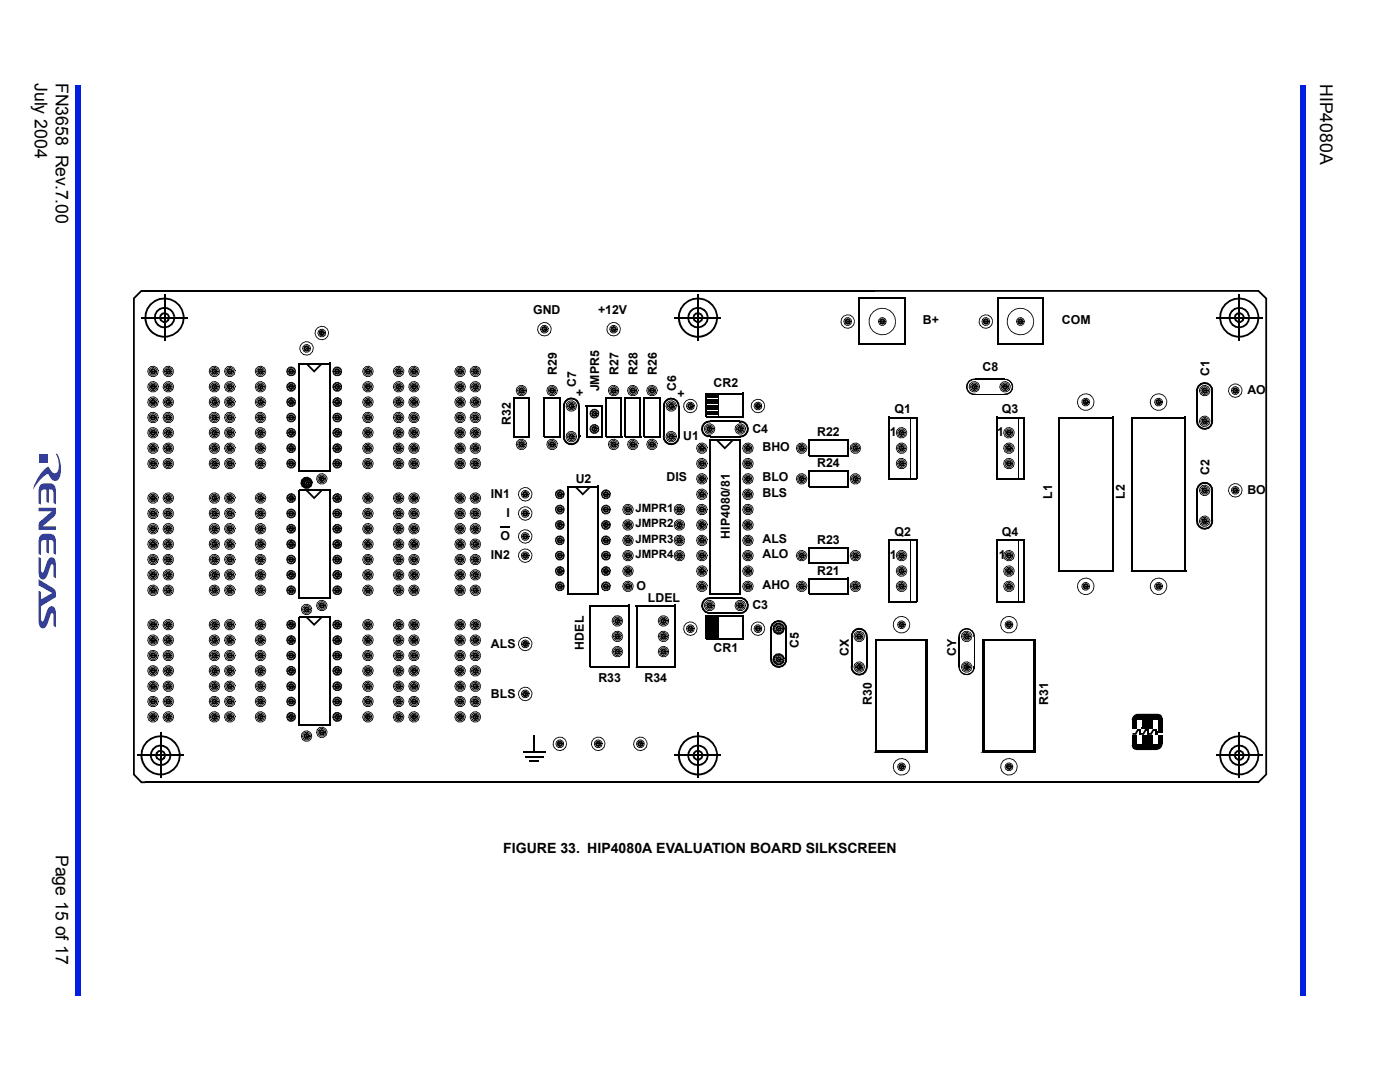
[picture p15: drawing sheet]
<svg xmlns="http://www.w3.org/2000/svg" width="279mm" height="216mm" viewBox="0 0 279 216" stroke-linecap="round" stroke-linejoin="round" font-family="sans-serif">
<defs><g id="words">
<g font-size="3.5">
<text x="6.9" y="16.5" transform="rotate(90 6.9 16.5)">July 2004</text>
<text x="11.2" y="16.5" transform="rotate(90 11.2 16.5)">FN3658 Rev.7.00</text>
<text x="263.4" y="16.7" transform="rotate(90 263.4 16.7)">HIP4080A</text>
<text x="11.2" y="170.6" transform="rotate(90 11.2 170.6)">Page 15 of 17</text>
</g>
<text font-size="2.8" x="100.4" y="170.3">FIGURE 33. HIP4080A EVALUATION BOARD SILKSCREEN</text>
<g font-size="2.5">
<text x="106.4" y="62.6">GND</text>
<text x="119.4" y="62.6">+12V</text>
<text x="184.2" y="64.6">B+</text>
<text x="211.9" y="64.6">COM</text>
<text x="111.1" y="74.8" transform="rotate(-90 111.1 74.8)">R29</text>
<text x="115" y="77.2" transform="rotate(-90 115 77.2)">C7</text>
<text x="123.4" y="74.8" transform="rotate(-90 123.4 74.8)">R27</text>
<text x="127.3" y="74.8" transform="rotate(-90 127.3 74.8)">R28</text>
<text x="131.1" y="74.8" transform="rotate(-90 131.1 74.8)">R26</text>
<text x="142.4" y="77.1">CR2</text>
<text x="196.1" y="74.1">C8</text>
<text x="241.4" y="75" transform="rotate(-90 241.4 75)">C1</text>
<text x="115" y="79.3">+</text>
<text x="119.6" y="78.1" transform="rotate(-90 119.6 78.1)">JMPR5</text>
<text x="134.9" y="78" transform="rotate(-90 134.9 78)">C6</text>
<text x="135.2" y="79.4">+</text>
<text x="178.5" y="82.5">Q1</text>
<text x="199.9" y="82.5">Q3</text>
<text x="248.9" y="78.7">AO</text>
<text x="101.9" y="84.8" transform="rotate(-90 101.9 84.8)">R32</text>
<text x="136.4" y="87.9">U1</text>
<text x="150.2" y="86.3">C4</text>
<text x="152.2" y="89.9">BHO</text>
<text x="163.1" y="87.1">R22</text>
<text x="177.6" y="86.9">1</text>
<text x="199" y="86.9">1</text>
<text x="163.1" y="93.2">R24</text>
<text x="241.4" y="94.8" transform="rotate(-90 241.4 94.8)">C2</text>
<text x="98" y="99.4">IN1</text>
<text x="114.9" y="96.3">U2</text>
<text x="133" y="96">DIS</text>
<text x="152.2" y="96">BLO</text>
<text x="152.2" y="99.1">BLS</text>
<text x="210" y="99.5" transform="rotate(-90 210 99.5)">L1</text>
<text x="224.5" y="99.5" transform="rotate(-90 224.5 99.5)">L2</text>
<text x="248.9" y="98.6">BO</text>
<text x="99.9" y="107.8">O</text>
<text x="101.1" y="103.2">I</text>
<text x="145.6" y="107.5" transform="rotate(-90 145.6 107.5)">HIP4080/81</text>
<text x="178.5" y="107">Q2</text>
<text x="199.9" y="107">Q4</text>
<text x="98" y="111.6">IN2</text>
<text x="152.2" y="111.4">ALO</text>
<text x="152.2" y="108.3">ALS</text>
<text x="163.1" y="108.6">R23</text>
<text x="177.6" y="111.5">1</text>
<text x="199.3" y="111.5">1</text>
<text x="127" y="117.7">O</text>
<text x="152.2" y="117.5">AHO</text>
<text x="163.1" y="114.7">R21</text>
<text x="129.3" y="120.1">LDEL</text>
<text x="150.2" y="121.6">C3</text>
<text x="98" y="129.2">ALS</text>
<text x="116.5" y="129.6" transform="rotate(-90 116.5 129.6)">HDEL</text>
<text x="142.4" y="130">CR1</text>
<text x="159.4" y="129.3" transform="rotate(-90 159.4 129.3)">C5</text>
<text x="169.4" y="130.8" transform="rotate(-90 169.4 130.8)">CX</text>
<text x="190.8" y="130.8" transform="rotate(-90 190.8 130.8)">CY</text>
<text x="119.4" y="136.1">R33</text>
<text x="128.6" y="136.1">R34</text>
<text x="98" y="139.2">BLS</text>
<text x="174" y="140.7" transform="rotate(-90 174 140.7)">R30</text>
<text x="209.2" y="140.7" transform="rotate(-90 209.2 140.7)">R31</text>
</g>
<g font-size="2.3">
<text x="126.8" y="105.2">JMPR2</text>
<text x="126.8" y="102.2">JMPR1</text>
<text x="126.8" y="108.3">JMPR3</text>
<text x="126.8" y="111.4">JMPR4</text>
</g>
</g></defs>
<g fill="#333f99">
<path d="M7.7 101.3h3.5v.6a1.2 1.2 0 0 1-.5 1.2l-2.1 1.9h2.6v.7h-3.5v-.7a1.04 1.04 0 0 1 .4-1l2.2-2h-2.6z"/>
<path d="M8.1 96.7a2.32 2.32 0 0 1 2.9 .3l.2 1.1v2.5l-.5-.2-.1-2.4a.7 .7 0 0 0-.8-.3v2.7l-.5-.4v-2.3h-.5l-.5 .2-.1 .2v2.6l-.4-.2-.1-.2v-2.8z"/>
<path d="M8.1 106.8a2.32 2.32 0 0 1 2.9 .3l.2 1.1v2.5l-.5-.3-.1-2.3a.7 .7 0 0 0-.8-.3v2.7l-.5-.4v-2.3h-.5l-.5 .1-.1 .3v2.6l-.4-.2-.1-.2v-2.8z"/>
<path d="M7.7 111.1l.5 .4v2.1l.1 .6h.3l.3-.6a3.4 3.4 0 0 1 1.2-2.4 .85 .85 0 0 1 1 1l.1 3.2-.5-.3-.2-2.5h-.3l-.2 .6a3.4 3.4 0 0 1-1.2 2.4 .85 .85 0 0 1-1.1-1z"/>
<path d="M7.7 115.6l2.9 1.8a1.07 1.07 0 0 1 .6 1v.7l-3 1.9v2.3l.1 .7h.3l.3-.6a3.4 3.4 0 0 1 1.2-2.4 .85 .85 0 0 1 1 1l.1 3.2-.5-.3-.2-2.5h-.3l-.2 .6a3.4 3.4 0 0 1-1.2 2.4 .85 .85 0 0 1-1.1-1v-6.5l.5 .2v1.5l2.2-1.2-2.7-1.6z"/>
<path d="M7.9 90.8h1.6v1.6h-1.6z"/>
<path d="M11.1 90.5h.2a5.4 5.4 0 0 1 .3 5.2 1.19 1.19 0 0 1-1.8-.9l-.2-.2a6.8 6.8 0 0 0-2.9 3 7.1 7.1 0 0 1 2.9-4.4l.4 .5a.81 .81 0 0 0 .8 .7 .81 .81 0 0 0 .8-.6 4.5 4.5 0 0 0-.5-3.3z"/>
</g>
<g fill="#001fe0">
<path d="M15 17.1h1.1v181.7h-1.1z"/>
<path d="M259.5 17h1.1v181.7h-1.1z"/>
</g>
<g fill="#000">
<path d="M26.6 59.4l1.6-1.5 .1 .3-1.5 1.5zM28.2 57.9h.8v.3h-.8zM174.5 57.9h76.7l1.7 1.6-.1 95.2-.3-.2v-95h.4l-.3 .2-1.6-1.5 .3-.3-.2 .3h-76.6zM30.6 77.2h.1zM30.6 77l.1 .1-.1 .1-.1-.1zM30.6 73.9l.1 .1-.1 .2-.1-.2 .1 .2-.1-.2zM30.6 77.1h.5v.2h-.5zM30.6 74h.5v.2h-.5zM30.5 76.9l.1 .2-.1 .2-.1-.1h.2l-.1 .2 .1-.3 .1 .2-.2 .1-.2-.2zM30.5 73.9l.1 .1-.1 .2-.1-.1 .2 .1-.1 .1 .1-.2 .1 .1-.2 .2-.2-.3zM30.7 74l-.1 .2zM30.6 80l.2-.1 .2 .3h-.2z"/>
<path d="M30.6 76.9l.2-.1 .2 .4h-.2zM30.6 73.8l.2-.1 .2 .4h-.2zM30.7 79.9l.1-.1 .3 .4h-.2zM30.8 77.2h.2zM30.7 76.8l.1-.1 .3 .4-.2 .1zM30.8 74.1h.2zM30.7 73.8l.1-.1 .3 .4h-.2zM30.9 77.1l.2 .1zM30.9 74.1h.2zM30.8 79.8h.1l.3 .4h-.2zM30.8 76.8l.1-.1 .3 .4-.2 .1zM30.8 73.7l.1-.1 .3 .4-.2 .1z"/>
<path d="M31 77.1h.3v.2h-.3zM31 77.1l.2 .1zM30.3 76.9l.5-.1-.1 .1-.4 .1v-.2l.1 .1-.1 .3h-.2h.2l.2 .2-.2 .1 .1-.1h.3v.2l.1-.4h.2l-.2 .4h-.5l-.2-.4zM31 74h.3v.2h-.3zM31 74l.2 .1zM30.3 73.7h.5l-.4 .2-.1-.2 .1 .2-.1 .3-.2-.1h.2l.2 .3-.2 .1 .1-.2h.3v.2l.1-.4h.2l-.2 .4h-.5l-.2-.4zM30.2 76.8l.6-.1v.2h-.5v-.2l.1 .2-.2 .4-.2-.1 .4 .3-.1 .1v-.1h.5v.2l.1-.5h.2l-.3 .5h-.5l-.3-.5zM30.2 73.7l.6-.1-.1 .2h-.4v-.2l.1 .2-.2 .4-.2-.1h.2l.2 .4h-.1v-.1h.5v.2l.1-.5h.2l-.2 .4-.6 .1-.3-.5zM30 76.8l.5-.2 .4 .1-.1 .1-.3-.1v-.1v.1l-.3 .2-.1-.1 .1 .1-.1 .4-.2-.1h.2l.1 .4h-.1l.1-.1 .4 .2-.1 .1v-.1l.4-.2 .1 .1-.1-.1 .1-.3h.2l-.2 .4-.4 .2-.5-.2-.2-.4zM30 73.7l.5-.2 .4 .1-.1 .2-.3-.2v-.1v.1l-.3 .3-.1-.2 .1 .1-.1 .4-.2-.1h.2l.1 .4h-.1l.1-.1 .4 .2-.1 .1v-.1l.4-.2 .1 .2-.1-.1 .1-.4h.2l-.2 .4-.4 .3-.5-.2-.2-.5zM31 79.7l.2-.1 .2 .5h-.2zM31 76.7l.2-.1 .2 .4-.2 .1z"/>
<path d="M31 73.6l.2-.1 .2 .5h-.2zM31.2 79.5l.2-.1 .3 .7h-.2zM31.2 76.5l.2-.1 .3 .6h-.2zM31.2 73.4l.2-.1 .3 .6-.2 .1zM31.2 77.1l.2-.1v.2h-.2zM31.2 74h.2v.1h-.2zM29.8 76.7a.89 .89 0 0 1 1.4-.1l-.1 .1-.5-.2 .1-.2v.2l-.5 .1v-.2l.1 .1-.4 .4-.1-.2 .1 .1-.1 .5h-.1l.1-.1 .2 .5h-.1l.1-.1 .4 .3-.1 .1v-.1l.5-.1v.2v-.1l.3-.3 .1 .1-.1-.1 .1-.4h.2a.87 .87 0 0 1-1.1 .8 .87 .87 0 0 1-.5-1.3zM29.8 73.7l.4-.4a.85 .85 0 0 1 1 .2l-.1 .1-.5-.2 .1-.1v.1l-.5 .1v-.2l.1 .2-.4 .3-.1-.1h.1l-.1 .5h-.1l.1-.1 .2 .5-.1 .1 .1-.2 .4 .3-.1 .2v-.2h.5v.1v-.1l.3-.3 .1 .1-.1-.1 .1-.4h.2a.87 .87 0 0 1-1.1 .9 .87 .87 0 0 1-.5-1.3zM31.5 77h.2v.2h-.2zM31.5 73.9h.2v.2h-.2zM29.6 76.6a1.15 1.15 0 0 1 1.8-.2l-.2 .1-.5-.3 .1-.1-.1 .1-.6 .1v-.2v.2l-.4 .4-.1-.1 .1 .1-.1 .6h-.2h.2l.2 .5-.1 .1 .1-.1 .5 .3-.1 .2 .1-.2h.6v.2v-.2l.5-.4 .1 .2-.2-.1 .2-.6h.2a1.13 1.13 0 0 1-1.5 1.1 1.13 1.13 0 0 1-.6-1.7zM29.6 73.5a1.15 1.15 0 0 1 1.8-.2l-.2 .1-.5-.2 .1-.2-.1 .2h-.6v-.1v.1l-.4 .4-.1-.1 .1 .1-.1 .6h-.2h.2l.2 .6h-.1l.1-.1 .5 .4-.1 .1 .1-.2h.6v.2v-.2l.5-.3 .1 .1-.2-.1 .2-.6h.2a1.13 1.13 0 0 1-1.5 1.1 1.13 1.13 0 0 1-.6-1.7z"/>
<path d="M33.6 77.2h.2zM33.6 77l.2 .1-.1 .1-.2-.1zM33.6 73.9l.2 .1-.2 .2-.1-.2 .1 .2-.1-.2zM33.3 62.8l.3-.1 .3 .5-.3 .1zM33.7 77.1h.4v.2h-.4zM33.7 74h.4v.2h-.4zM33.5 76.9l.1 .2-.1 .2-.1-.1h.3l-.2 .2 .1-.3 .2 .2-.2 .1-.2-.2zM33.6 73.9v.1l-.1 .2-.1-.1 .3 .1-.2 .1 .1-.2 .2 .1-.2 .2-.3-.3zM33.8 74l-.2 .2zM33.7 80l.1-.1 .2 .3h-.1zM33.7 76.9l.1-.1 .2 .4h-.1zM33.7 73.8l.1-.1 .2 .4h-.1z"/>
<path d="M33.7 79.9l.2-.1 .2 .4h-.1zM33.9 77.2h.1zM33.7 76.8l.2-.1 .2 .4-.1 .1zM33.9 74.1h.1zM33.7 73.8l.2-.1 .2 .4h-.1zM31.9 62.8a1.08 1.08 0 0 1 1.7-.1l-.2 .2-.5-.2 .2-.4-.1 .4h-.5l-.1-.3 .2 .3-.4 .4-.3-.3 .3 .2-.1 .5-.3-.1h.3l.2 .5-.3 .1 .2-.2 .5 .3-.2 .3 .1-.3h.5l.1 .3-.2-.3 .5-.3 .2 .2-.3-.2 .2-.5 .3 .1a1.08 1.08 0 0 1-1.4 1 1.08 1.08 0 0 1-.6-1.6zM33.5 63.2h.4v.2h-.3zM34 77.1l.1 .1zM34 74.1h.1zM33.8 79.8h.2l.2 .4h-.1zM33.8 76.8l.2-.1 .2 .4-.1 .1zM33.8 73.7l.2-.1 .2 .4-.1 .1z"/>
<path d="M34 77.1h.4v.2h-.4zM34 77.1l.2 .1zM33.3 76.8h.5l-.1 .1-.3 .1v-.2l.1 .1-.2 .3h-.2l.4 .2-.1 .2v-.2h.4v.2l.1-.4h.1l-.2 .4h-.4l-.3-.4zM34 74h.4v.2h-.4zM34 74l.2 .1zM33.3 73.8l.5-.1v.2h-.4v-.2l.1 .2-.2 .3-.2-.1 .4 .3-.1 .1v-.2h.4v.2l.1-.4h.1l-.2 .4h-.4l-.3-.4zM33.3 76.8l.5-.1v.2h-.4l-.1-.2 .1 .2-.2 .4-.1-.1 .4 .3-.2 .1 .1-.1h.4v.2l.2-.5h.1l-.2 .5h-.6l-.3-.5zM33.3 73.7l.5-.1v.2h-.5v-.2l.1 .2-.2 .4-.1-.1h.1l.3 .4h-.2l.1-.1h.4v.2l.2-.5h.1l-.2 .4-.6 .1-.3-.5zM33.1 76.8l.4-.2 .5 .1-.1 .1-.4-.1v-.1l.1 .1-.4 .2-.1-.1 .2 .1-.2 .4-.1-.1h.1l.2 .4h-.2l.2-.1 .4 .1-.1 .2v-.1l.4-.2v.1l-.1-.1 .2-.3h.1l-.1 .4-.4 .2-.5-.1-.2-.5zM33.1 73.7l.5-.2 .4 .1-.1 .2-.4-.2 .1-.1v.1l-.4 .3-.1-.2 .2 .1-.2 .4-.1-.1h.1l.2 .4h-.2l.2-.1 .4 .2-.1 .1v-.1l.4-.2v.2l-.1-.1 .2-.4h.1l-.1 .4-.4 .3-.5-.2-.2-.5zM34.1 79.7l.1-.1 .2 .5h-.1zM34.1 76.7l.1-.1 .2 .4-.1 .1z"/>
<path d="M34.1 73.6l.1-.1 .2 .5h-.1zM34.3 79.5l.1-.1 .3 .7h-.1zM34.3 76.5l.1-.1 .3 .6h-.1zM34.3 73.4l.1-.1 .3 .6-.1 .1zM34.3 77.1l.1-.1 .1 .2h-.2zM34.3 74h.1l.1 .1h-.2zM32.9 76.7l.4-.3 .4-.1 .5 .3-.1 .1-.4-.2 .1-.2-.1 .2-.4 .1v-.2v.1l-.3 .4-.1-.2 .1 .1-.1 .5-.2-.1h.2l.2 .5h-.2l.1-.1 .4 .3-.1 .1 .1-.1 .4-.1v.2v-.1l.4-.3 .1 .1-.2-.1 .2-.4h.2a.86 .86 0 0 1-1.2 .8 .86 .86 0 0 1-.4-1.3zM32.9 73.7a.84 .84 0 0 1 1.3-.2l-.1 .1-.4-.2 .1-.1-.1 .1-.4 .1v-.2v.2l-.3 .3-.1-.1h.1l-.1 .5-.2-.1h.2l.2 .5-.2 .1 .1-.2 .4 .3-.1 .2 .1-.2h.4v.1v-.1l.4-.3 .1 .1-.2-.1 .2-.4h.2a.86 .86 0 0 1-1.2 .9 .86 .86 0 0 1-.4-1.3zM34.4 62.4l.3-.1 .3 .8-.4 .1zM34.5 77h.2v.2h-.1zM34.5 74l.2-.1v.2h-.1zM32.6 76.6a1.13 1.13 0 0 1 1.8-.2l-.1 .1-.6-.3 .1-.1v.1l-.6 .1-.1-.2 .1 .2-.5 .4-.1-.1 .2 .1-.2 .6h-.2h.2l.3 .5-.2 .1 .1-.1 .6 .3-.1 .2v-.2h.7v.2l-.1-.2 .5-.4 .1 .2-.1-.1 .2-.6h.1a1.14 1.14 0 0 1-1.4 1.1 1.14 1.14 0 0 1-.7-1.7z"/>
<path d="M32.6 73.5a1.13 1.13 0 0 1 1.8-.2l-.1 .1-.6-.2 .1-.2v.2h-.6l-.1-.1 .1 .1-.5 .4-.1-.1 .2 .1-.2 .6h-.2h.2l.3 .6h-.2l.1-.1 .6 .4-.1 .1v-.2h.7v.2l-.1-.2 .5-.3 .1 .1-.1-.1 .2-.6h.1a1.14 1.14 0 0 1-1.4 1.1 1.14 1.14 0 0 1-.7-1.7zM34.6 63.1h.4v.3h-.4zM31.2 62a2.13 2.13 0 0 1 2.9-.3l.6 .6-.3 .2-.5-.5 .3-.3-.2 .3-.7-.3 .2-.4-.1 .4-.8-.1v-.3l.1 .3-.7 .2-.1-.3 .1 .3-.5 .5-.3-.3 .3 .2-.4 .6-.3-.1 .4 .1-.1 .7h-.4h.4l.1 .7-.3 .1 .3-.2 .5 .6-.3 .2 .2-.2 .7 .4-.2 .3 .1-.4 .7 .2v.3v-.3l.7-.2 .1 .3-.2-.3 .6-.4 .3 .3-.3-.3 .4-.6 .3 .2-.3-.1 .1-.7h.4l-.2 .8-.4 .6-.6 .5a2.24 2.24 0 0 1-1.7 .1 2.19 2.19 0 0 1-1.3-2.7zM36.2 61.9l.3-.1 .3 1.1h-.4zM36.4 62.9l.4-.1 .1 .6h-.4zM29.9 60.6l1-.7a4 4 0 0 1 5.6 1.9l-.3 .1-.6-.9 .3-.2-.2 .3-.8-.8 .2-.2-.2 .3-.9-.5 .1-.3-.1 .3-1.1-.2 .1-.3v.3l-1.1 .1v-.3l.1 .3-1 .4-.1-.3 .1 .3-.8 .7-.2-.3 .2 .2-.6 .9-.3-.2 .3 .1-.3 1-.4-.1 .4 .1-.1 1h-.4h.4l.2 1-.3 .1 .3-.1 .5 .9-.3 .2 .2-.2 .8 .8-.2 .2 .2-.2 .9 .5-.2 .3 .1-.3 1.1 .2-.1 .4v-.4h1.1v.3l-.1-.3 1.1-.4 .1 .4-.2-.3 .9-.6 .2 .3-.2-.3 .6-.8 .3 .2-.3-.2 .5-.9 .3 .1-.4-.1 .2-1h.4a4 4 0 0 1-1.4 2.9h.1a4 4 0 0 1-4.8 .6 4 4 0 0 1-1.9-4.4 3.7 3.7 0 0 1 1-1.9zM42.8 77.2h.2zM42.8 73.9l.2 .1-.2 .2-.1-.2 .1 .2-.1-.2zM42.8 77l.2 .1-.1 .1-.2-.1zM42.9 74h.4v.2h-.4zM42.9 77.1h.4v.2h-.4zM42.8 73.9v.1l-.1 .2-.1-.1 .2 .1-.1 .1 .1-.3 .2 .2-.2 .2-.2-.3z"/>
<path d="M43 74l-.2 .2zM42.8 76.9v.2l-.1 .2-.1-.1h.2l-.1 .2 .2-.3 .1 .2-.2 .1-.3-.2zM42.9 80l.1-.1 .2 .3h-.1zM42.9 73.8l.1-.1 .2 .4h-.1zM42.9 76.9l.1-.1 .2 .4h-.1zM43.1 74.1h.1zM42.9 73.8l.2-.1 .2 .4h-.1zM43.1 77.2h.1zM42.9 76.8l.2-.1 .2 .4-.1 .1zM42.9 79.9l.2-.1 .2 .4h-.1zM43.1 74.1h.2zM43.1 77.1l.2 .1z"/>
<path d="M43.1 73.7l.1-.1 .2 .4-.2 .1zM43.1 76.8l.1-.1 .2 .4-.2 .1zM43.1 79.8h.1l.2 .3-.2 .1zM43.2 74h.4v.2h-.4zM42.5 73.8l.5-.1-.1 .2h-.3v-.2l.1 .2-.2 .3-.1-.1 .3 .3-.2 .1 .1-.2h.4v.2l.1-.4h.1l-.2 .4h-.4l-.3-.4zM43.2 77.1h.4v.2h-.4zM42.5 76.8h.5l-.1 .1-.3 .1v-.2l.1 .1-.2 .3h-.1l.3 .2-.2 .1 .1-.1h.4v.2l.1-.4h.1l-.2 .4h-.4l-.3-.4zM42.5 73.7l.5-.1v.2h-.5v-.2l.1 .2-.2 .4-.1-.1h.1l.3 .4h-.2l.1-.1h.4v.2l.2-.5h.1l-.2 .4-.6 .1-.3-.5zM42.5 76.8l.5-.1v.2h-.5v-.2l.1 .2-.2 .4-.1-.1h.1l.3 .3-.2 .1 .1-.1h.4v.2l.2-.5h.1l-.2 .5h-.6l-.3-.5zM43.2 74l.2 .1zM43.2 77.1l.2 .1zM43.3 73.6l.1-.1 .2 .5h-.1z"/>
<path d="M42.3 73.7l.4-.2 .5 .1-.1 .2-.4-.2v-.1l.1 .1-.4 .3-.1-.2 .2 .1-.2 .4-.1-.1h.1l.2 .4h-.1l.1-.1 .3 .2v.1v-.1l.4-.2v.2l-.1-.1 .2-.4h.1l-.1 .4-.5 .3-.4-.2-.2-.5zM43.3 76.7l.1-.1 .2 .4-.1 .1zM42.3 76.8l.4-.2 .5 .1-.1 .1-.4-.1v-.1l.1 .1-.4 .2-.1-.1 .2 .1-.2 .4-.1-.1h.1l.2 .4h-.1l.1-.1 .3 .2v.1v-.1l.4-.2v.1l-.1-.1 .2-.3h.1l-.1 .4-.5 .2-.4-.2-.2-.4zM43.3 79.7l.1-.1 .2 .5h-.1zM43.5 74h.1v.1h-.1zM43.5 77h.1v.2h-.1zM43.5 73.4l.1-.1 .3 .6-.1 .1zM43.5 76.5l.1-.1 .3 .6h-.1zM43.5 79.5l.1-.1 .3 .7h-.1zM42.1 73.7l.4-.4a.81 .81 0 0 1 .9 .2l-.1 .1-.4-.2 .1-.1-.1 .1-.4 .1v-.2v.2l-.3 .3-.1-.1h.1l-.1 .5-.2-.1h.2l.2 .5-.2 .1 .1-.2 .4 .3-.1 .2 .1-.2h.5v.1l-.1-.1 .4-.3 .1 .1-.2-.1 .2-.4h.1a.86 .86 0 0 1-1.1 .8 .86 .86 0 0 1-.4-1.2zM42.1 76.7a.86 .86 0 0 1 1.3-.1l-.1 .1-.4-.2 .1-.2-.1 .2-.4 .1v-.2v.1l-.3 .4-.1-.2 .1 .1-.1 .5-.2-.1h.2l.2 .5h-.2l.1-.1 .4 .3-.1 .1 .1-.1 .5-.1v.2l-.1-.1 .4-.3 .1 .1-.2-.1 .2-.4h.1a.86 .86 0 0 1-1.1 .8 .86 .86 0 0 1-.4-1.3zM43.7 74l.2-.1v.2h-.1z"/>
<path d="M43.7 77h.2v.2h-.1zM41.8 73.5a1.12 1.12 0 0 1 1.8-.2l-.1 .1-.6-.2 .1-.2v.2h-.6l-.1-.1 .1 .1-.5 .4-.1-.1 .2 .1-.2 .6h-.1h.1l.3 .6h-.2l.1-.1 .5 .4v.1v-.2h.6v.2v-.2l.5-.3 .1 .1-.1-.1 .2-.6h.1a1.14 1.14 0 0 1-1.4 1.1 1.14 1.14 0 0 1-.7-1.7zM41.8 76.6a1.12 1.12 0 0 1 1.8-.2l-.1 .1-.6-.3 .1-.1v.1l-.6 .1-.1-.2 .1 .2-.5 .4-.1-.1 .2 .1-.2 .6h-.1h.1l.3 .5-.2 .1 .1-.1 .5 .3v.2v-.2h.6v.2v-.2l.5-.4 .1 .2-.1-.1 .2-.6h.1a1.14 1.14 0 0 1-1.4 1.1 1.14 1.14 0 0 1-.7-1.7zM45.9 77.2h.2zM45.9 73.9l.1 .1-.1 .2-.1-.2 .1 .2-.1-.2zM45.9 77l.2 .1-.2 .1-.1-.1zM46 74h.4v.2h-.4zM46 77.1h.4v.2h-.4zM45.8 73.9l.1 .1-.1 .2-.1-.1 .2 .1-.1 .1 .1-.2 .1 .1-.1 .2-.3-.3zM46 74l-.1 .2zM45.8 76.9l.1 .2-.1 .2-.1-.1h.2l-.1 .2 .1-.3 .1 .2-.1 .1-.3-.2zM46 73.8l.1-.1 .2 .3-.2 .1z"/>
<path d="M46 76.9l.1-.1 .2 .3-.2 .1zM46 80l.1-.1 .2 .2-.2 .1zM46 73.8l.1-.1 .3 .4h-.2zM46 76.8l.1-.1 .3 .4-.2 .1zM46 79.9l.1-.1 .3 .4h-.2zM46.2 74.1h.2zM46.2 77.1l.2 .1zM46.1 73.7l.2-.1 .2 .4-.2 .1zM46.1 76.8l.2-.1 .2 .4-.2 .1zM46.1 79.8h.2l.2 .4h-.2zM46.1 74.1h.2zM46.1 77.2h.2z"/>
<path d="M46.3 74h.4v.2h-.4zM46.3 74l.2 .1zM45.6 73.8l.5-.1-.1 .2h-.3v-.2v.2l-.1 .3-.2-.1 .4 .3-.2 .1 .1-.2h.3v.2l.2-.4h.1l-.2 .4h-.4l-.3-.4zM46.3 77.1h.4v.2h-.4zM46.3 77.1l.2 .1zM45.6 76.8h.5l-.1 .1-.3 .1v-.2v.1l-.1 .3h-.2l.4 .2-.2 .2 .1-.2h.3v.2l.2-.4h.1l-.2 .4h-.4l-.3-.4zM45.6 73.7l.5-.1v.2h-.5v-.2l.1 .2-.2 .4-.2-.1h.2l.2 .4h-.1v-.1h.5v.2l-.1-.2 .2-.3h.2l-.2 .4-.6 .1-.3-.5zM45.6 76.8l.5-.1v.2h-.5v-.2l.1 .2-.2 .4-.2-.1h.2l.2 .3-.1 .1v-.1h.5v.2l-.1-.2 .2-.3h.2l-.3 .5h-.5l-.3-.5zM45.4 73.7l.4-.2 .4 .1v.2l-.4-.2v-.1v.1l-.3 .3-.1-.2 .1 .1-.1 .4-.2-.1h.2l.2 .4h-.2l.1-.1 .4 .2-.1 .1v-.1l.4-.2 .1 .2-.1-.1 .1-.4h.2l-.2 .4-.4 .3-.5-.2-.2-.5zM45.4 76.8l.4-.2 .4 .1v.1l-.4-.1v-.1v.1l-.3 .2-.1-.1 .1 .1-.1 .4-.2-.1h.2l.2 .4h-.2l.1-.1 .4 .2-.1 .1v-.1l.4-.2 .1 .1-.1-.1 .1-.3h.2l-.2 .4-.4 .2-.5-.2-.2-.4zM46.4 73.6l.1-.1 .2 .5h-.1zM46.4 76.7l.1-.1 .2 .4-.1 .1z"/>
<path d="M46.4 79.7l.1-.1 .2 .5h-.1zM46.5 73.4l.2-.1 .3 .6-.2 .1zM46.5 76.5l.2-.1 .3 .6h-.2zM46.5 79.5l.2-.1 .3 .7h-.2zM46.5 74h.2v.1h-.1zM46.5 77.1l.2-.1v.2h-.1zM45.1 73.7l.4-.4a.85 .85 0 0 1 1 .2l-.1 .1-.4-.2v-.1v.1l-.4 .1-.1-.2 .1 .2-.4 .3-.1-.1h.2l-.2 .5-.1-.1h.1l.2 .5-.1 .1 .1-.2 .4 .3-.1 .2 .1-.2h.4v.1v-.1l.4-.3 .1 .1-.2-.1 .2-.4h.1a.87 .87 0 0 1-1.1 .9 .87 .87 0 0 1-.5-1.3zM45.1 76.7a.89 .89 0 0 1 1.4-.1l-.1 .1-.4-.2v-.2v.2l-.4 .1-.1-.2 .1 .1-.4 .4-.1-.2 .2 .1-.2 .5-.1-.1h.1l.2 .5h-.1l.1-.1 .4 .3-.1 .1 .1-.1 .4-.1v.2v-.1l.4-.3 .1 .1-.2-.1 .2-.4h.1a.87 .87 0 0 1-1.1 .8 .87 .87 0 0 1-.5-1.3zM46.8 73.9h.2v.2h-.2zM46.8 77h.2v.2h-.2zM44.9 73.5a1.15 1.15 0 0 1 1.8-.2l-.1 .1-.6-.2 .1-.2v.2h-.7v-.1l.1 .1-.5 .4-.1-.1 .1 .1-.1 .6h-.2h.2l.2 .6h-.1l.1-.1 .5 .4v.1v-.2h.6v.2v-.2l.5-.3 .1 .1-.1-.1 .1-.6h.2a1.13 1.13 0 0 1-1.5 1.1 1.13 1.13 0 0 1-.6-1.7zM44.9 76.6a1.15 1.15 0 0 1 1.8-.2l-.1 .1-.6-.3 .1-.1v.1l-.7 .1v-.2l.1 .2-.5 .4-.1-.1 .1 .1-.1 .6h-.2h.2l.2 .5-.1 .1 .1-.1 .5 .3v.2v-.2h.6v.2v-.2l.5-.4 .1 .2-.1-.1 .1-.6h.2a1.13 1.13 0 0 1-1.5 1.1 1.13 1.13 0 0 1-.6-1.7z"/>
<path d="M52 77.2h.2zM52 73.9l.2 .1-.2 .2-.1-.2 .1 .2-.1-.2zM52 77l.2 .1-.1 .1-.2-.1zM52.1 74h.4v.2h-.4zM52.1 77.1h.4v.2h-.4zM51.8 74l.2 .2-.1 .1 .1-.3 .2 .2-.2 .2-.3-.3 .3-.2-.1 .3zM52.2 74l-.2 .2zM52 76.9v.2l-.1 .2-.1-.2 .2 .1-.1 .2 .2-.3 .1 .2-.2 .1-.3-.2zM52.1 80l.1-.1 .2 .3h-.1zM52.1 73.8l.1-.1 .2 .4h-.1zM52.1 76.9l.1-.1 .2 .4h-.1zM52.3 74.1h.1z"/>
<path d="M52.1 73.8l.2-.1 .2 .4h-.1zM52.3 77.2h.1zM52.1 76.8l.2-.1 .2 .4-.1 .1zM52.1 79.9l.2-.1 .2 .4h-.1zM52.3 74.1h.2zM52.3 77.1l.2 .1zM52.3 73.7l.1-.1 .2 .4-.1 .1zM52.3 76.8l.1-.1 .2 .4-.1 .1zM52.3 79.8h.1l.2 .4h-.1zM52.4 74h.4v.2h-.4zM52.4 74l.2 .1zM51.8 73.7h.4v.2h-.4v-.2l.1 .2-.2 .3-.1-.1h.1l.2 .3-.1 .1v-.2h.4v.2l.1-.4h.1l-.2 .4h-.4l-.3-.4z"/>
<path d="M52.4 77.1h.4v.2h-.4zM52.4 77.1l.2 .1zM51.7 76.9l.5-.1-.1 .1-.3 .1v-.2l.1 .1-.2 .3h-.1h.1l.2 .2-.1 .1v-.1h.4v.2l.1-.4h.1l-.2 .4h-.4l-.3-.4zM51.7 73.7l.5-.1v.2h-.5v-.2l.1 .2-.2 .4-.1-.1h.1l.3 .4h-.2l.1-.1h.4v.2l.2-.5h.1l-.2 .4-.6 .1-.3-.5zM51.7 76.8l.5-.1v.2h-.4l-.1-.2 .1 .2-.2 .4-.1-.1 .4 .3-.2 .1 .1-.1h.4v.2l.2-.5h.1l-.2 .5h-.6l-.3-.5zM51.5 73.7l.4-.2 .5 .1-.1 .2-.4-.2v-.1l.1 .1-.4 .3-.1-.2 .1 .1-.1 .4-.1-.1h.1l.2 .4h-.1l.1-.1 .3 .2v.1v-.1l.3-.2 .1 .2-.1-.1 .2-.4h.1l-.1 .4-.5 .3-.4-.2-.2-.5zM51.5 76.8a.72 .72 0 0 1 .9-.1l-.1 .1-.4-.1v-.1l.1 .1-.4 .2-.1-.1 .1 .1-.1 .4-.1-.1h.1l.2 .3-.1 .1 .1-.1 .3 .2v.1v-.1l.3-.2 .1 .1-.1-.1 .2-.3h.1l-.1 .4-.5 .2-.4-.1-.2-.5zM52.5 73.6l.1-.1 .2 .5h-.1zM52.5 76.7l.1-.1 .2 .4-.1 .1zM52.5 79.7l.1-.1 .2 .5h-.1zM52.7 73.4l.1-.1 .3 .6-.1 .1zM52.7 76.5l.1-.1 .3 .6h-.1z"/>
<path d="M52.7 79.5l.1-.1 .3 .7h-.1zM52.7 74h.1l.1 .1h-.2zM52.7 77.1l.1-.1 .1 .2h-.2zM51.3 73.7a.84 .84 0 0 1 1.3-.2l-.1 .1-.4-.2 .1-.1-.1 .1-.4 .1-.1-.2 .1 .2-.3 .3-.1-.1h.1l-.1 .5-.2-.1h.2l.2 .5-.2 .1 .1-.2 .4 .3-.1 .2 .1-.2h.4v.1v-.1l.4-.3 .1 .1-.2-.1 .2-.4h.2a.86 .86 0 0 1-1.2 .9 .86 .86 0 0 1-.4-1.3zM51.3 76.7l.3-.3 .5-.1 .5 .3-.1 .1-.4-.2 .1-.2-.1 .2-.4 .1-.1-.2 .1 .1-.3 .4-.1-.2 .1 .1-.1 .5-.2-.1h.2l.2 .5h-.2l.1-.1 .4 .3-.1 .1 .1-.1 .4-.1v.2v-.1l.4-.3 .1 .1-.2-.1 .2-.4h.2a.86 .86 0 0 1-1.2 .8 .86 .86 0 0 1-.4-1.3zM52.9 74l.2-.1v.2h-.1zM52.9 77h.2v.2h-.1zM51 73.5a1.13 1.13 0 0 1 1.8-.2l-.1 .1-.6-.2 .1-.2v.2h-.6l-.1-.1 .1 .1-.5 .4-.1-.1 .2 .1-.2 .6h-.2h.2l.3 .6h-.2l.1-.1 .6 .4-.1 .1v-.2h.6v.2v-.2l.5-.3 .1 .1-.1-.1 .2-.6h.1a1.14 1.14 0 0 1-1.4 1.1 1.14 1.14 0 0 1-.7-1.7zM51 76.6a1.13 1.13 0 0 1 1.8-.2l-.1 .1-.6-.3 .1-.1v.1l-.6 .1-.1-.2 .1 .2-.5 .4-.1-.1 .2 .1-.2 .6h-.2h.2l.3 .5-.2 .1 .1-.1 .6 .3-.1 .2v-.2h.6v.2v-.2l.5-.4 .1 .2-.1-.1 .2-.6h.1a1.14 1.14 0 0 1-1.4 1.1 1.14 1.14 0 0 1-.7-1.7zM58.1 77.2h.2zM58.2 73.9l.1 .1-.1 .2-.2-.2 .2 .2-.2-.2zM58.2 77l.1 .1-.1 .1-.1-.1z"/>
<path d="M58.2 74h.5v.2h-.5zM58.2 77.1h.5v.2h-.5zM57.9 74l.3 .2-.2 .1 .2-.3 .1 .2-.2 .2-.3-.3 .4-.2-.2 .3zM58.3 74l-.1 .2zM58.1 76.9l.1 .2-.2 .2-.1-.2 .3 .1-.1 .2 .1-.3 .1 .2-.2 .1-.3-.2zM58.2 80l.1-.1 .2 .3h-.1zM58.2 73.8l.1-.1 .2 .4h-.1zM58.2 76.9l.1-.1 .2 .4h-.1zM58.4 74.1h.1zM58.2 73.8l.2-.1 .2 .4h-.1zM58.4 77.2h.1zM58.2 76.8l.2-.1 .2 .4-.1 .1z"/>
<path d="M58.2 79.9l.2-.1 .2 .4h-.1zM58.5 74.1h.1zM58.5 77.1l.1 .1zM58.4 73.7l.1-.1 .2 .4-.1 .1zM58.4 76.8l.1-.1 .2 .4-.1 .1zM58.4 79.8h.1l.2 .3-.1 .1zM58.5 74h.4v.2h-.4zM57.8 73.8l.5-.1v.2h-.4v-.2l.1 .2-.2 .3-.1-.1 .3 .3-.1 .1v-.2h.4v.2l.1-.4h.1l-.1 .4h-.5l-.2-.4zM58.5 77.1h.4v.2h-.4zM57.8 76.8h.5v.1l-.4 .1v-.2l.1 .1-.2 .3h-.1l.3 .2-.1 .1v-.1h.4v.2l.1-.4h.1l-.1 .4h-.5l-.2-.4zM57.8 73.7l.6-.1-.1 .2h-.5v-.2l.1 .2-.2 .4-.1-.1h.1l.3 .4h-.2l.1-.1h.4v.2l.2-.5h.1l-.2 .4-.6 .1-.2-.5zM57.8 76.8l.6-.1-.1 .2h-.4l-.1-.2 .1 .2-.2 .4-.1-.1 .4 .3-.2 .1 .1-.1h.4v.2l.2-.5h.1l-.2 .5h-.6l-.3-.5z"/>
<path d="M58.5 74l.2 .1zM58.5 77.1l.2 .1zM58.6 73.6l.1-.1 .2 .5h-.1zM57.6 73.7l.5-.2 .4 .1-.1 .2-.4-.2 .1-.1v.1l-.4 .3-.1-.2 .2 .1-.2 .4-.1-.1h.1l.2 .4h-.1l.1-.1 .4 .2-.1 .1v-.1l.4-.2v.2l-.1-.1 .2-.4h.1l-.1 .4-.4 .3-.5-.2-.2-.5zM58.6 76.7l.1-.1 .2 .4-.1 .1zM57.6 76.8a.72 .72 0 0 1 .9-.1l-.1 .1-.4-.1 .1-.1v.1l-.4 .2-.1-.1 .2 .1-.2 .4-.1-.1h.1l.2 .3-.1 .1 .1-.1 .4 .2-.1 .1v-.1l.4-.2v.1l-.1-.1 .2-.3h.1l-.1 .4-.4 .2-.5-.1-.2-.5zM58.6 79.7l.1-.1 .2 .5h-.1zM58.7 73.5l.1-.1 .3 .6h-.2zM58.7 76.6l.1-.1 .3 .5-.2 .1zM58.7 79.6l.1-.1 .3 .6h-.2zM58.8 74h.1l.1 .1h-.2zM58.8 77.1l.1-.1 .1 .2h-.2z"/>
<path d="M57.4 73.7a.84 .84 0 0 1 1.3-.2l-.1 .1-.4-.2 .1-.1v.1l-.5 .1v-.2v.2l-.3 .3-.1-.1h.1l-.1 .5-.2-.1h.2l.2 .5-.2 .1 .2-.2 .4 .3-.1 .2v-.2h.5v.1l-.1-.1 .4-.3 .1 .1-.1-.1 .1-.4h.2a.86 .86 0 0 1-1.1 .8 .86 .86 0 0 1-.5-1.2zM57.4 76.7l.4-.3 .4-.1 .5 .3-.1 .1-.4-.2 .1-.2v.2l-.5 .1v-.2v.1l-.3 .4-.1-.2 .1 .1-.1 .5-.2-.1h.2l.2 .5h-.2l.2-.1 .4 .3-.1 .1v-.1l.5-.1v.2l-.1-.1 .4-.3 .1 .1-.1-.1 .1-.4h.2a.86 .86 0 0 1-1.2 .8 .86 .86 0 0 1-.4-1.3zM58.9 74h.2v.1h-.2zM58.9 77h.2v.2h-.2zM57.2 73.6a1 1 0 0 1 1.6-.2l-.1 .2-.5-.3 .1-.1v.1l-.6 .1v-.2l.1 .1-.4 .4-.1-.1 .1 .1-.1 .5h-.2h.2l.2 .5h-.2l.1-.1 .5 .3-.1 .2 .1-.2h.5v.1v-.1l.4-.3 .1 .1-.1-.1 .1-.5h.2a.99 .99 0 0 1-1.3 1 .99 .99 0 0 1-.6-1.5zM57.2 76.7a1.02 1.02 0 0 1 1.6-.2l-.1 .1-.5-.2 .1-.2v.2l-.6 .1v-.2l.1 .1-.4 .4-.1-.1 .1 .1-.1 .5-.2-.1h.2l.2 .5-.2 .1 .1-.1 .5 .3-.1 .1 .1-.1h.5v.1v-.1l.4-.4 .1 .2-.1-.1 .1-.5h.2a.99 .99 0 0 1-1.3 .9 .99 .99 0 0 1-.6-1.4zM61.2 69.5h.2zM61.2 69.3l.2 .2-.1 .1-.2-.1zM61.3 69.4h.4v.2h-.4zM61 72.7l.3-.3 1.5 1.6v.2l-.1 .2zM61.2 69.3v.2l-.1 .1-.1-.1 .2 .1-.1 .1 .2-.2 .1 .1-.2 .2-.3-.2zM61.3 69.3l.1-.1 .2 .3-.1 .1z"/>
<path d="M61.4 69.5h.2zM61.3 69.2l.2-.1 .2 .4h-.1zM61.6 69.5h.1zM61.4 69.1l.2-.1 .2 .4-.1 .1zM60.9 69.2l.5-.1-.1 .2h-.3v-.2l.1 .2-.2 .3-.2-.1 .4 .3-.2 .1 .1-.2h.4v.2l.1-.4 .1 .1-.2 .3h-.4l-.3-.4zM61.6 69.4h.4v.2h-.4zM61.6 69.4l.2 .1zM60.9 69.1l.5-.1v.2h-.5v-.1l.1 .1-.2 .4-.1-.1h.1l.2 .4-.1 .1 .1-.2h.4v.2l-.1-.1 .3-.4 .1 .1-.2 .4h-.6l-.3-.4zM60.7 69.1l.5-.2 .4 .1-.1 .2-.4-.1 .1-.2v.2l-.4 .2-.1-.2 .2 .1-.2 .4-.1-.1h.1l.2 .4-.2 .1 .2-.1 .3 .1v.1v-.1l.4-.2v.2l-.1-.1 .2-.4 .1 .1-.1 .4-.5 .2-.4-.2-.2-.5zM61.7 69l.1-.1 .2 .5h-.1zM61.9 69.4h.1l.1 .1-.2 .1zM60.5 69.1l.4-.4h.4l.5 .2-.1 .1-.4-.2 .1-.1-.1 .1-.4 .1v-.2v.2l-.3 .3-.1-.1 .1 .1-.1 .4h-.2h.2l.2 .4-.2 .1 .1-.1 .4 .2-.1 .2 .1-.2h.4v.1v-.1l.4-.3 .1 .1h-.2l.2-.5 .2 .1a.87 .87 0 0 1-1.2 .8 .87 .87 0 0 1-.4-1.3z"/>
<path d="M62.1 68.7l.2-.1 .3 .6-.2 .1zM64.1 72.4l.2 .3-1.5 1.5-.2-.2zM62.4 69.3l.2-.1v.3l-.2 .1zM60.3 68.4a1.51 1.51 0 0 1 1.4-.2l.6 .4-.1 .1-.6-.4 .1-.1-.1 .1h-.6v-.2v.2l-.6 .2-.1-.1 .1 .1-.4 .5-.1-.1 .1 .1-.1 .7h-.2l.2-.1 .3 .7h-.2l.1-.1 .5 .5-.1 .1 .1-.1 .7 .1v.2l-.1-.2 .7-.2v.2l-.1-.2 .5-.5 .1 .1-.1-.1 .1-.6 .2 .1a1.43 1.43 0 0 1-2.1 1.2 1.43 1.43 0 0 1-.2-2.4zM64.3 66.3l.1 .1-.1 .1-.1-.1 .1 .1-.1-.1zM64.3 66.4h.5v.1h-.5zM64.2 66.2l.1 .2-.1 .1-.1-.1 .2 .1-.1 .1 .1-.2 .1 .1-.2 .2-.2-.3zM64.4 66.4l-.1 .1zM64.3 66.2l.1-.1 .3 .3-.2 .1zM64.3 66.1l.2-.1 .3 .4-.2 .1zM64.5 66.4h.2zM64.6 66.4h.2z"/>
<path d="M64.5 66.1l.1-.1 .3 .4h-.2zM64 66.1h.4l-.4 .1v-.1l.1 .1-.2 .3-.1-.1 .3 .3-.1 .1 .1-.1h.3v.1l.1-.4 .2 .1-.2 .3h-.5l-.2-.3zM64.7 66.4h.3v.1h-.3zM64.7 66.4h.2zM63.9 66h.6l-.1 .1h-.4v-.1l.1 .1-.2 .4-.2-.1h.2l.2 .4-.2 .1 .1-.1h.5v.1l.1-.5 .2 .1-.3 .4h-.5l-.3-.4zM64.7 65.9l.2-.1 .2 .5-.2 .1zM63.7 66.1a.72 .72 0 0 1 .9-.1l-.1 .1-.4-.1 .1-.2v.2l-.4 .2v-.2l.1 .1-.1 .4h-.2h.2l.1 .3-.1 .1 .1-.1 .4 .1-.1 .2v-.2l.4-.1 .1 .1-.1-.1 .1-.4 .2 .1-.2 .4-.4 .2-.5-.2-.2-.4zM64.9 66.3h.2v.1h-.2zM63.5 66a.86 .86 0 0 1 1.4-.2l-.2 .2-.4-.2 .1-.2v.2h-.5v-.1l.1 .1-.4 .3-.1-.1 .1 .1-.1 .4h-.1h.1l.2 .4-.1 .1 .1-.1 .4 .2-.1 .2v-.2h.5v.2v-.2l.3-.3 .1 .2-.1-.1 .1-.5 .2 .1a.86 .86 0 0 1-1.1 .8 .86 .86 0 0 1-.5-1.3zM65.2 65.6l.1-.1 .3 .7h-.1zM65.5 66.2h.1l.1 .2-.2 .1zM63.3 65.3a1.51 1.51 0 0 1 1.4-.2l.6 .4-.1 .1-.6-.3 .1-.2v.2l-.7-.1v-.2l.1 .2-.7 .3v-.2l.1 .1-.5 .6-.1-.1h.2l-.2 .7h-.1h.1l.3 .6-.1 .1 .1-.1 .5 .4-.1 .1v-.1l.7 .1v.2v-.2l.6-.2 .1 .2-.1-.1 .4-.5 .2 .1-.2-.1 .2-.7 .2 .1a1.43 1.43 0 0 1-2.1 1.3 1.43 1.43 0 0 1-.3-2.5z"/>
<path d="M67.3 77.2h.2zM67.4 77l.1 .1-.1 .1-.2-.1zM67.4 73.9l.1 .1-.1 .2-.2-.2 .2 .2-.2-.2zM67.4 77.1h.4v.2h-.4zM67.4 74h.4v.2h-.4zM67.3 76.9l.1 .2-.2 .2-.1-.1h.3l-.2 .2 .2-.3 .1 .2-.2 .1-.2-.2zM67.3 73.9l.1 .1-.2 .2-.1-.1 .3 .1-.2 .1 .2-.3 .1 .2-.2 .2-.2-.3zM67.5 74l-.1 .2zM67.4 80l.1-.1 .3 .3h-.2zM67.4 76.9l.1-.1 .3 .4h-.2zM67.4 73.8l.1-.1 .3 .4h-.2zM67.4 79.9l.2-.1 .2 .4h-.1z"/>
<path d="M67.6 77.2h.2zM67.4 76.8l.2-.1 .2 .4-.1 .1zM67.6 74.1h.2zM67.4 73.8l.2-.1 .2 .4h-.1zM67.7 77.1l.1 .1zM67.7 74.1h.1zM67.6 79.8h.1l.2 .4h-.1zM67.6 76.8l.1-.1 .2 .4-.1 .1zM67.6 73.7l.1-.1 .2 .4-.1 .1zM67.8 77.1h.3v.2h-.3zM67.8 77.1l.1 .1zM67 76.8h.5v.1l-.4 .1v-.2l.1 .1-.2 .3h-.1l.3 .2-.1 .2v-.2h.4v.2l.1-.4h.2l-.3 .4h-.4l-.3-.4z"/>
<path d="M67.8 74h.3v.2h-.3zM67.8 74l.1 .1zM67 73.8l.5-.1v.2h-.4v-.2l.1 .2-.2 .3-.1-.1 .3 .3-.1 .1v-.2h.4v.2l.1-.4h.2l-.3 .4h-.4l-.3-.4zM67 76.7h.6l-.1 .2h-.4l-.1-.2 .1 .2-.2 .4-.1-.1h.1l.3 .3-.2 .1 .1-.1h.4v.2v-.2l.2-.3h.1l-.2 .5h-.5l-.3-.4zM67 73.6l.6 .1-.1 .1h-.5v-.2l.1 .2-.2 .4-.1-.1h.1l.3 .4h-.2l.1-.1h.4v.2v-.2l.2-.3h.1l-.2 .4-.5 .1-.3-.5zM66.8 76.8l.5-.2 .4 .1-.1 .1-.4-.1 .1-.1v.1l-.4 .2-.1-.1 .2 .1-.2 .4-.1-.1h.1l.2 .4h-.1l.1-.1 .4 .1-.1 .2v-.1l.4-.2v.1l-.1-.1 .2-.3h.1l-.1 .4-.4 .2-.5-.1-.2-.5zM66.8 73.7l.5-.2 .4 .1-.1 .2-.4-.2 .1-.1v.1l-.4 .3-.1-.2 .2 .1-.2 .4-.1-.1h.1l.2 .4h-.1l.1-.1 .4 .2-.1 .1v-.1l.4-.2v.2l-.1-.1 .2-.4h.1l-.1 .4-.4 .3-.5-.2-.2-.5zM67.8 79.7l.1-.1 .3 .5h-.2zM67.8 76.7l.1-.1 .3 .4-.2 .1zM67.8 73.6l.1-.1 .3 .5h-.2zM67.9 79.6l.1-.1 .3 .6h-.2zM67.9 76.6l.1-.1 .3 .5-.2 .1z"/>
<path d="M67.9 73.5l.1-.1 .3 .6h-.2zM68.1 77h.2v.2h-.2zM68.1 74h.2v.1h-.2zM68 77.1l.2-.1v.2h-.2zM68 74h.2v.1h-.2zM66.6 76.7l.4-.3 .4-.1 .5 .3-.1 .1-.4-.2 .1-.2v.2l-.5 .1v-.2v.1l-.3 .4-.1-.2 .1 .1-.1 .5-.2-.1h.2l.2 .5h-.2l.1-.1 .4 .3v.1v-.1l.5-.1v.2l-.1-.1 .4-.3 .1 .1-.1-.1 .1-.4h.2a.86 .86 0 0 1-1.1 .8 .86 .86 0 0 1-.5-1.3zM66.6 73.7a.84 .84 0 0 1 1.3-.2l-.1 .1-.4-.2 .1-.1v.1l-.5 .1v-.2v.2l-.3 .3-.1-.1h.1l-.1 .5-.2-.1h.2l.2 .5-.2 .1 .1-.2 .4 .3v.2v-.2h.5v.1l-.1-.1 .4-.3 .1 .1-.1-.1 .1-.4h.2a.86 .86 0 0 1-1.1 .9 .86 .86 0 0 1-.5-1.3zM66.4 76.7a1 1 0 0 1 1.6-.2l-.1 .1-.5-.2 .1-.2v.2l-.6 .1v-.2l.1 .1-.4 .4-.1-.1 .1 .1-.1 .5-.2-.1h.2l.2 .5-.2 .1 .2-.1 .4 .3-.1 .1 .1-.1h.5v.1v-.1l.4-.4 .1 .2-.1-.1 .1-.5h.2a.98 .98 0 0 1-1.3 .9 .98 .98 0 0 1-.6-1.4zM66.4 73.6l.4-.4a1.04 1.04 0 0 1 1.2 .2l-.1 .2-.5-.3 .1-.1v.1l-.6 .1v-.2l.1 .1-.4 .4-.1-.1 .1 .1-.1 .5h-.2h.2l.2 .5h-.2l.2-.1 .4 .3-.1 .2 .1-.2h.5v.1v-.1l.4-.3 .1 .1-.1-.1 .1-.5h.2a.99 .99 0 0 1-1.3 1 .99 .99 0 0 1-.6-1.5zM73.4 77.2h.2zM73.5 77l.1 .1-.1 .1-.1-.1zM73.5 73.9l.1 .1-.1 .2-.2-.2 .2 .2-.2-.2z"/>
<path d="M73.5 77.1h.5v.2h-.5zM73.5 74h.5v.2h-.5zM73.4 76.9l.1 .2-.1 .2-.2-.1h.3l-.1 .2 .1-.3 .1 .2-.2 .1-.2-.2zM73.4 73.9l.1 .1-.1 .2-.2-.1 .3 .1-.1 .1 .1-.2 .1 .1-.2 .2-.2-.3zM73.6 74l-.1 .2zM73.5 80l.1-.1 .3 .3h-.2zM73.5 76.9l.2-.1 .2 .4h-.2zM73.5 73.8l.2-.1 .2 .4h-.2zM73.7 77.2h.2zM73.6 76.8l.1-.1 .3 .4-.2 .1zM73.7 74.1h.2zM73.6 73.8l.1-.1 .3 .4h-.2z"/>
<path d="M73.6 79.9l.1-.1 .3 .4h-.2zM73.8 77.1l.2 .1zM73.8 74.1h.2zM73.7 76.8l.2-.1 .1 .4-.1 .1zM73.7 73.7l.2-.1 .1 .4-.1 .1zM73.7 79.8h.2l.1 .4h-.1zM73.9 77.1h.3v.2h-.3zM73.9 77.1l.1 .1zM73.2 76.9l.4-.1v.1l-.4 .1v-.2l.1 .1-.1 .3h-.2h.2l.1 .2-.1 .1 .1-.1h.3v.2l.1-.4h.2l-.2 .4h-.5l-.2-.4zM73.9 74h.3v.2h-.3zM73.9 74l.1 .1zM73.2 73.7h.5l-.5 .2v-.2l.1 .2-.1 .3-.2-.1h.2l.1 .3-.1 .1 .1-.2h.3v.2l.1-.4h.2l-.2 .4h-.5l-.2-.4z"/>
<path d="M73.1 76.8l.6-.1-.1 .2h-.4v-.2l.1 .2-.3 .4-.1-.1 .4 .3-.1 .1v-.1h.5v.2l.1-.5h.2l-.3 .5h-.5l-.3-.5zM73.1 73.7l.6-.1-.1 .2h-.4v-.2l.1 .2-.3 .4-.1-.1h.1l.3 .4h-.1v-.1h.5v.2l.1-.5h.2l-.3 .4-.5 .1-.3-.5zM72.9 76.8a.72 .72 0 0 1 .9-.1l-.1 .1-.4-.1 .1-.1v.1l-.4 .2v-.1l.1 .1-.1 .4-.2-.1h.2l.2 .3-.2 .1 .1-.1 .4 .2-.1 .1v-.1l.4-.2 .1 .1-.2-.1 .2-.3h.1l-.1 .4-.4 .2-.5-.1-.2-.5zM72.9 73.7l.5-.2 .4 .1-.1 .2-.4-.2 .1-.1v.1l-.4 .3v-.2l.1 .1-.1 .4-.2-.1h.2l.2 .4h-.2l.1-.1 .4 .2-.1 .1v-.1l.4-.2 .1 .2-.2-.1 .2-.4h.1l-.1 .4-.4 .3-.5-.2-.2-.5zM73.9 76.7l.2-.1 .2 .4-.2 .1zM73.9 73.6l.2-.1 .2 .5h-.2zM73.9 79.7l.2-.1 .2 .5h-.2zM74.1 76.5l.2-.1 .2 .6h-.1zM74.1 73.4l.2-.1 .2 .6-.1 .1zM74.1 79.5l.2-.1 .2 .7h-.1zM74.1 77.1l.2-.1v.2h-.2zM74.1 74h.2v.1h-.2z"/>
<path d="M72.7 76.7l.4-.3 .5-.1 .5 .3-.2 .1-.4-.2 .1-.2v.2l-.5 .1v-.2l.1 .1-.4 .4-.1-.2 .1 .1-.1 .5-.1-.1h.1l.2 .5h-.2l.2-.1 .4 .3-.1 .1v-.1l.5-.1v.2l-.1-.1 .4-.3 .1 .1-.1-.1 .1-.4h.2a.86 .86 0 0 1-1.1 .8 .86 .86 0 0 1-.5-1.3zM72.7 73.7a.84 .84 0 0 1 1.3-.2l-.1 .1-.4-.2 .1-.1v.1l-.5 .1v-.2l.1 .2-.4 .3-.1-.1h.1l-.1 .5-.1-.1h.1l.2 .5-.2 .1 .2-.2 .4 .3-.1 .2v-.2h.5v.1l-.1-.1 .4-.3 .1 .1-.1-.1 .1-.4h.2a.86 .86 0 0 1-1.1 .9 .86 .86 0 0 1-.5-1.3zM74.4 77h.1l.1 .2h-.2zM74.4 74l.1-.1 .1 .2h-.2zM72.5 76.6a1.12 1.12 0 0 1 1.8-.2l-.2 .1-.5-.3 .1-.1-.1 .1-.6 .1v-.2v.2l-.4 .4-.1-.1 .1 .1-.1 .6h-.2h.2l.2 .5-.1 .1 .1-.1 .5 .3-.1 .2 .1-.2h.6v.2l-.1-.2 .6-.4 .1 .2-.2-.1 .2-.6h.2a1.14 1.14 0 0 1-1.5 1.1 1.14 1.14 0 0 1-.6-1.7zM72.5 73.5a1.12 1.12 0 0 1 1.8-.2l-.2 .1-.5-.2 .1-.2-.1 .2h-.6v-.1v.1l-.4 .4-.1-.1 .1 .1-.1 .6h-.2h.2l.2 .6h-.1l.1-.1 .5 .4-.1 .1 .1-.2h.6v.2l-.1-.2 .6-.3 .1 .1-.2-.1 .2-.6h.2a1.14 1.14 0 0 1-1.5 1.1 1.14 1.14 0 0 1-.6-1.7zM79.6 77.2h.2zM79.6 73.9l.1 .1-.1 .2-.1-.2 .1 .2-.1-.2zM79.6 77l.2 .1-.2 .1-.1-.1zM79.7 74h.4v.2h-.4zM79.7 77.1h.4v.2h-.4zM79.4 74l.2 .2-.1 .1 .1-.3 .1 .2-.2 .2-.2-.3 .3-.2-.1 .3z"/>
<path d="M79.7 74l-.1 .2zM79.5 76.9l.1 .2-.1 .2-.1-.2 .2 .1-.1 .2 .1-.3 .1 .2-.2 .1-.2-.2zM79.6 80l.2-.1 .2 .3h-.2zM79.6 73.8l.2-.1 .2 .4h-.2zM79.6 76.9l.2-.1 .2 .4h-.2zM79.8 74.1h.2zM79.7 73.8l.1-.1 .3 .3-.2 .1zM79.8 77.2h.2zM79.7 76.8l.1-.1 .3 .4-.2 .1zM79.7 79.9l.1-.1 .3 .3-.2 .1zM79.8 73.7l.2-.1 .2 .4-.2 .1zM79.8 76.8l.2-.1 .2 .4-.2 .1z"/>
<path d="M79.8 79.8h.2l.2 .3-.2 .1zM79.3 73.7h.5l-.4 .2-.1-.2 .1 .2-.1 .3-.2-.1h.2l.2 .3-.2 .1 .1-.2h.3v.2l.1-.4h.2l-.2 .4h-.5l-.2-.4zM79.3 76.9l.5-.1-.1 .1-.4 .1v-.2l.1 .1-.1 .3h-.2h.2l.2 .2-.2 .1 .1-.1h.3v.2l.1-.4h.2l-.2 .4h-.5l-.2-.4zM80 74h.3v.2h-.3zM80 77.1h.3v.2h-.3zM79.9 74.1h.2zM79.9 77.2h.2zM79.2 73.7l.6-.1-.1 .2h-.4v-.2l.1 .2-.2 .4-.2-.1h.2l.2 .4h-.1v-.1h.5v.2l-.1-.2 .2-.3h.2l-.2 .4-.6 .1-.3-.5zM79.2 76.8l.6-.1v.2h-.5v-.2l.1 .2-.2 .4-.2-.1h.2l.2 .3-.1 .1v-.1h.5v.2l-.1-.2 .2-.3h.2l-.3 .5h-.5l-.3-.5zM80 74l.2 .1zM80 77.1l.2 .1zM80 73.6l.2-.1 .2 .5h-.2z"/>
<path d="M79 73.7l.5-.2 .4 .1v.2l-.4-.2v-.1v.1l-.3 .3-.1-.2 .1 .1-.1 .4-.2-.1h.2l.2 .4h-.2l.1-.1 .4 .2-.1 .1v-.1l.4-.2 .1 .2-.1-.1 .1-.4h.2l-.2 .4-.4 .3-.5-.2-.2-.5zM80 76.7l.2-.1 .2 .4-.2 .1zM79 76.8a.72 .72 0 0 1 .9-.1v.1l-.4-.1v-.1v.1l-.3 .2-.1-.1 .1 .1-.1 .4-.2-.1h.2l.2 .3-.2 .1 .1-.1 .4 .2-.1 .1v-.1l.4-.2 .1 .1-.1-.1 .1-.3h.2l-.2 .4-.4 .2-.5-.1-.2-.5zM80 79.7l.2-.1 .2 .5h-.2zM80.2 73.4l.2-.1 .3 .6-.2 .1zM80.2 76.5l.2-.1 .3 .6h-.2zM80.2 79.5l.2-.1 .3 .7h-.2zM80.2 74h.2v.1h-.2zM80.2 77.1l.2-.1v.2h-.2zM78.8 73.7a.84 .84 0 0 1 1.3-.2v.1l-.5-.2 .1-.1v.1l-.5 .1v-.2l.1 .2-.4 .3-.1-.1h.2l-.2 .5-.1-.1h.1l.2 .5-.1 .1 .1-.2 .4 .3-.1 .2v-.2h.5v.1v-.1l.3-.3 .1 .1-.1-.1 .1-.4h.2a.86 .86 0 0 1-1.1 .9 .86 .86 0 0 1-.5-1.3zM78.8 76.7l.4-.3 .5-.1 .5 .3-.1 .1-.5-.2 .1-.2v.2l-.5 .1v-.2l.1 .1-.4 .4-.1-.2 .2 .1-.2 .5-.1-.1h.1l.2 .5h-.1l.1-.1 .4 .3-.1 .1v-.1l.5-.1v.2v-.1l.3-.3 .1 .1-.1-.1 .1-.4h.2a.86 .86 0 0 1-1.1 .8 .86 .86 0 0 1-.5-1.3zM80.5 74l.2-.1v.2h-.2z"/>
<path d="M80.5 77h.2v.2h-.2zM78.6 73.5a1.12 1.12 0 0 1 1.8-.2l-.2 .1-.5-.2 .1-.2v.2h-.7v-.1l.1 .1-.5 .4-.1-.1 .1 .1-.1 .6h-.2h.2l.2 .6h-.1l.1-.1 .5 .4-.1 .1 .1-.2h.6v.2v-.2l.5-.3 .1 .1-.2-.1 .2-.6h.2a1.14 1.14 0 0 1-1.5 1.1 1.14 1.14 0 0 1-.6-1.7zM78.6 76.6a1.12 1.12 0 0 1 1.8-.2l-.2 .1-.5-.3 .1-.1v.1l-.7 .1v-.2l.1 .2-.5 .4-.1-.1 .1 .1-.1 .6h-.2h.2l.2 .5-.1 .1 .1-.1 .5 .3-.1 .2 .1-.2h.6v.2v-.2l.5-.4 .1 .2-.2-.1 .2-.6h.2a1.14 1.14 0 0 1-1.5 1.1 1.14 1.14 0 0 1-.6-1.7zM82.7 77.2h.1zM82.7 77l.1 .1-.1 .1-.1-.1zM82.7 73.9l.1 .1-.1 .2-.1-.2 .1 .2-.1-.2zM82.7 77.1h.5v.2h-.5zM82.7 74h.5v.2h-.5zM82.6 76.9l.1 .2-.1 .2-.2-.1h.3l-.1 .2 .1-.3 .1 .2-.2 .1-.2-.2zM82.6 73.9l.1 .1-.1 .2-.2-.1 .3 .1-.1 .1 .1-.3 .1 .2-.2 .2-.2-.3zM82.8 74l-.1 .2zM82.7 80l.1-.1 .3 .3h-.2z"/>
<path d="M82.7 76.9l.1-.1 .3 .4h-.2zM82.7 73.8l.1-.1 .3 .4h-.2zM82.7 79.9l.2-.1 .3 .4h-.2zM82.7 76.8l.2-.1 .3 .4-.2 .1zM82.7 73.8l.2-.1 .3 .4h-.2zM82.9 77.2h.2zM82.9 74.1h.2zM83 77.1l.2 .1zM83 74.1h.2zM82.9 79.8h.1l.2 .4h-.1zM82.9 76.8l.1-.1 .2 .4-.1 .1zM82.9 73.7l.1-.1 .2 .4-.1 .1z"/>
<path d="M82.4 76.8h.4v.1l-.4 .1v-.2l.1 .1-.2 .3h-.1l.3 .2-.1 .1v-.1h.4v.2l.1-.4h.2l-.2 .4h-.5l-.2-.4zM82.4 73.8l.4-.1v.2h-.4v-.2l.1 .2-.2 .3-.1-.1 .3 .3-.1 .1v-.2h.4v.2l.1-.4h.2l-.2 .4h-.5l-.2-.4zM83.1 77.1h.3v.2h-.3zM83.1 77.1l.1 .1zM83.1 74h.3v.2h-.3zM83.1 74l.1 .1zM82.3 76.8l.6-.1-.1 .2h-.4v-.2v.2l-.1 .4-.2-.1h.2l.2 .3-.2 .1 .1-.1h.4v.2v-.2l.2-.3h.2l-.3 .5h-.5l-.3-.5zM82.3 73.7h.6l-.1 .1h-.4v-.2v.2l-.1 .4-.2-.1h.2l.2 .4h-.2l.1-.1h.4v.2v-.2l.2-.3h.2l-.3 .4-.5 .1-.3-.5zM82.1 76.8l.5-.2 .4 .1-.1 .1-.4-.1 .1-.1v.1l-.3 .2-.1-.1 .1 .1-.1 .4-.2-.1h.2l.1 .4h-.1l.1-.1 .4 .2-.1 .1v-.1l.4-.2 .1 .1-.1-.1 .1-.3h.1l-.1 .4-.4 .2-.5-.2-.2-.4zM82.1 73.7l.5-.2 .4 .1-.1 .2-.4-.2 .1-.1v.1l-.3 .3-.1-.2 .1 .1-.1 .4-.2-.1h.2l.1 .4h-.1l.1-.1 .4 .2-.1 .1v-.1l.4-.2 .1 .2-.1-.1 .1-.4h.1l-.1 .4-.4 .3-.5-.2-.2-.5zM83.1 79.7l.2-.1 .2 .5h-.2zM83.1 76.7l.2-.1 .2 .4-.2 .1z"/>
<path d="M83.1 73.6l.2-.1 .2 .5h-.2zM83.3 77h.2v.2h-.2zM83.3 74h.2v.1h-.2zM83.3 79.5h.2l.2 .6h-.1zM83.3 76.5l.2-.1 .2 .6h-.1zM83.3 73.4l.2-.1 .2 .6-.1 .1zM81.9 76.7l.4-.3 .5-.1 .5 .3-.2 .1-.4-.2 .1-.2v.2l-.5 .1v-.2l.1 .1-.4 .4-.1-.2 .1 .1-.1 .5-.2-.1h.2l.2 .5h-.1l.1-.1 .4 .3-.1 .1v-.1l.5-.1v.2l-.1-.1 .4-.3 .1 .1-.1-.1 .1-.4h.2a.86 .86 0 0 1-1.1 .8 .86 .86 0 0 1-.5-1.3zM81.9 73.7l.4-.4a.85 .85 0 0 1 1 .2l-.2 .1-.4-.2 .1-.1v.1l-.5 .1v-.2l.1 .2-.4 .3-.1-.1h.1l-.1 .5-.2-.1h.2l.2 .5-.1 .1 .1-.2 .4 .3-.1 .2v-.2h.5v.1l-.1-.1 .4-.3 .1 .1-.1-.1 .1-.4h.2a.86 .86 0 0 1-1.1 .9 .86 .86 0 0 1-.5-1.3zM83.6 77h.1l.1 .2h-.2zM83.6 74l.1-.1 .1 .2h-.2zM81.7 76.6a1.12 1.12 0 0 1 1.8-.2l-.2 .1-.5-.3v-.1v.1l-.6 .1v-.2v.2l-.4 .4-.1-.1 .1 .1-.1 .6h-.2h.2l.2 .5-.2 .1 .2-.1 .5 .3-.1 .2v-.2h.7v.2l-.1-.2 .5-.4 .1 .2-.1-.1 .2-.6h.2a1.14 1.14 0 0 1-1.5 1.1 1.14 1.14 0 0 1-.6-1.7zM81.7 73.5a1.12 1.12 0 0 1 1.8-.2l-.2 .1-.5-.2v-.2v.2h-.6v-.1v.1l-.4 .4-.1-.1 .1 .1-.1 .6h-.2h.2l.2 .6h-.2l.2-.1 .5 .4-.1 .1v-.2h.7v.2l-.1-.2 .5-.3 .1 .1-.1-.1 .2-.6h.2a1.14 1.14 0 0 1-1.5 1.1 1.14 1.14 0 0 1-.6-1.7z"/>
<path d="M91.8 77.2h.2zM91.9 77l.1 .2h-.1l-.1-.1zM91.8 74l.1-.1 .1 .2-.1 .1zM91.9 77.1h.5v.2h-.5zM91.9 74h.5v.2h-.5zM91.6 77.2l.2-.3v.4l-.2-.2 .3 .1-.1 .2 .1-.3 .1 .2-.2 .1zM91.6 74.1l.2-.2v.3l-.2-.2 .3 .2-.1 .1 .1-.2 .1 .1-.2 .2zM91.9 74.2l.1-.1zM91.9 80l.1-.1 .3 .3h-.2zM91.9 76.9l.2-.1 .2 .4h-.2zM91.9 73.8l.2-.1 .2 .4h-.2zM91.9 79.9l.2-.1 .3 .4h-.2z"/>
<path d="M92.1 77.2h.2zM91.9 76.8l.2-.1 .3 .4-.2 .1zM92.1 74.1h.2zM91.9 73.8l.2-.1 .3 .4h-.2zM92.2 77.1l.2 .1zM92.2 74.1h.2zM92.1 79.8h.1l.2 .3-.1 .1zM92.1 76.8l.1-.1 .2 .4-.1 .1zM92.1 73.7l.1-.1 .2 .4-.1 .1zM92.3 77.1h.3v.2h-.3zM91.5 76.9l.5-.1v.1l-.4 .1v-.2l.1 .1-.2 .3h-.1h.1l.2 .2-.1 .1 .1-.1h.3v.2l.1-.4h.2l-.2 .4h-.5l-.2-.4zM92.3 74h.3v.2h-.3z"/>
<path d="M91.6 73.7h.5l-.5 .2v-.2l.1 .2-.2 .3-.1-.1h.1l.2 .3-.1 .1 .1-.2h.3v.2l.1-.4h.2l-.2 .4h-.5l-.2-.4zM91.5 76.8l.6-.1-.1 .2h-.4v-.2l.1 .2-.3 .4-.1-.1 .4 .3-.2 .1 .1-.1h.5v.2l.1-.5h.2l-.3 .5h-.5l-.4-.5zM91.5 73.7l.6-.1-.1 .2h-.4v-.2l.1 .2-.3 .4-.1-.1h.1l.3 .4h-.2l.1-.1h.5v.2l.1-.5h.2l-.3 .4-.5 .1-.3-.5zM92.3 77.1l.2 .1zM92.3 74l.2 .1zM92.3 79.7l.2-.1 .2 .5h-.2zM92.3 76.7l.2-.1 .2 .4-.2 .1zM91.3 76.8a.72 .72 0 0 1 .9-.1l-.1 .1-.4-.1 .1-.1v.1l-.4 .2v-.1l.1 .1-.1 .4-.2-.1h.2l.1 .3-.1 .1 .1-.1 .4 .2-.1 .1v-.1l.4-.2v.1l-.1-.1 .2-.3h.2l-.2 .4-.4 .2-.5-.1-.2-.5zM92.3 73.6l.2-.1 .2 .5h-.2zM91.3 73.7l.5-.2 .4 .1-.1 .2-.4-.2 .1-.1v.1l-.4 .3v-.2l.1 .1-.1 .4-.2-.1h.2l.1 .4h-.1l.1-.1 .4 .2-.1 .1v-.1l.4-.2v.2l-.1-.1 .2-.4h.2l-.2 .4-.4 .3-.5-.2-.2-.5zM92.5 79.5l.1-.1 .3 .7h-.1zM92.5 76.5l.1-.1 .3 .6h-.1z"/>
<path d="M92.5 73.4l.1-.1 .3 .6-.1 .1zM92.5 77.1l.2-.1v.2h-.2zM92.5 74h.2v.1h-.2zM91.1 76.7l.4-.3 .5-.1 .5 .3-.2 .1-.4-.2 .1-.2v.2l-.5 .1v-.2v.1l-.3 .4-.1-.2 .1 .1-.1 .5-.1-.1h.1l.2 .5h-.2l.1-.1 .5 .3-.1 .1v-.1l.5-.1v.2v-.1l.3-.3 .1 .1-.1-.1 .1-.4h.2a.86 .86 0 0 1-1.1 .8 .86 .86 0 0 1-.5-1.3zM91.1 73.7a.84 .84 0 0 1 1.3-.2l-.1 .1-.4-.2 .1-.1v.1l-.5 .1v-.2v.2l-.3 .3-.1-.1h.1l-.1 .5-.1-.1h.1l.2 .5-.2 .1 .1-.2 .5 .3-.1 .2v-.2h.5v.1v-.1l.3-.3 .1 .1-.1-.1 .1-.4h.2a.86 .86 0 0 1-1.1 .9 .86 .86 0 0 1-.5-1.3zM92.8 77h.1l.1 .2h-.2zM92.8 74l.1-.1 .1 .2h-.2zM90.9 76.6a1.12 1.12 0 0 1 1.7-.2l-.1 .1-.5-.3 .1-.1-.1 .1-.6 .1v-.2v.2l-.4 .4-.1-.1 .1 .1-.2 .6h-.1h.1l.3 .5-.1 .1 .1-.1 .5 .3-.1 .2v-.2h.7v.2l-.1-.2 .5-.4 .2 .2-.2-.1 .2-.6h.2a1.14 1.14 0 0 1-1.5 1.1 1.14 1.14 0 0 1-.6-1.7zM90.9 73.5a1.12 1.12 0 0 1 1.7-.2l-.1 .1-.5-.2 .1-.2-.1 .2h-.6v-.1v.1l-.4 .4-.1-.1 .1 .1-.2 .6h-.1h.1l.3 .6h-.1l.1-.1 .5 .4-.1 .1v-.2h.7v.2l-.1-.2 .5-.3 .2 .1-.2-.1 .2-.6h.2a1.14 1.14 0 0 1-1.5 1.1 1.14 1.14 0 0 1-.6-1.7zM94.9 73.9l.2 .1-.1 .2-.2-.2 .2 .2-.2-.2zM94.9 77l.2 .1-.1 .2-.2-.1zM94.9 77.2h.2z"/>
<path d="M95 74h.4v.2h-.4zM95 77.1h.4v.2h-.4zM94.8 73.9l.1 .1-.1 .2-.1-.1 .2 .1-.1 .1 .1-.3 .2 .2-.2 .2-.3-.3zM95.1 74l-.1 .2zM94.8 77h.1l-.1 .3-.1-.1h.2l-.1 .2 .2-.3 .1 .2-.2 .1-.3-.2zM95 80l.1-.1 .2 .3h-.1zM95 73.8l.1-.1 .2 .4h-.1zM95 76.9l.1-.1 .2 .4h-.1zM95.1 74.1h.2zM95 73.8l.1-.1 .3 .4h-.1zM95.1 77.2h.2zM95 76.8l.1-.1 .3 .4-.1 .1z"/>
<path d="M95 79.9l.1-.1 .3 .4h-.1zM95.2 74.1h.2zM95.2 77.1l.2 .1zM95.1 73.7l.2-.1 .2 .4-.2 .1zM95.1 76.8l.2-.1 .2 .4-.2 .1zM95.1 79.8h.2l.2 .4h-.2zM95.3 74h.4v.2h-.4zM95.3 74l.2 .1zM94.7 73.7h.4l-.4 .2v-.2v.2l-.1 .3-.2-.1h.2l.2 .3-.2 .1 .1-.2h.4v.2l.1-.4h.1l-.2 .4h-.4l-.3-.4zM95.3 77.1h.4v.2h-.4zM95.3 77.1l.2 .1zM94.6 76.9l.5-.1-.1 .1-.3 .1v-.2v.1l-.1 .3h-.2h.2l.2 .2-.2 .1 .1-.1h.4v.2l.1-.4h.1l-.2 .4h-.4l-.3-.4z"/>
<path d="M94.6 73.7l.5-.1v.2h-.5v-.2l.1 .2-.2 .4-.1-.1h.1l.2 .4h-.1l.1-.1h.4v.2l.2-.5h.1l-.2 .4-.6 .1-.3-.5zM94.6 76.8l.5-.1v.2h-.5v-.2l.1 .2-.2 .4-.1-.1h.1l.2 .3-.1 .1 .1-.1h.4v.2l.2-.5h.1l-.2 .5h-.6l-.3-.5zM94.4 73.7l.4-.2 .5 .1-.1 .2-.4-.2v-.1v.1l-.3 .3-.1-.2 .1 .1-.1 .4-.2-.1h.2l.2 .4h-.2l.2-.1 .3 .2v.1v-.1l.3-.2 .1 .2-.1-.1 .1-.4h.2l-.2 .4-.4 .3-.4-.2-.3-.5zM94.4 76.8l.4-.2 .5 .1-.1 .1-.4-.1v-.1v.1l-.3 .2-.1-.1 .1 .1-.1 .4-.2-.1h.2l.2 .3-.2 .1 .2-.1 .3 .2v.1v-.1l.3-.2 .1 .1-.1-.1 .1-.3h.2l-.2 .4-.4 .2-.4-.1-.3-.5zM95.4 73.6l.1-.1 .2 .5h-.1zM95.4 76.7l.1-.1 .2 .4-.1 .1zM95.4 79.7l.1-.1 .2 .5h-.1zM95.5 73.4l.2-.1 .3 .6-.2 .1zM95.5 76.5l.2-.1 .3 .6h-.2zM95.5 79.5l.2-.1 .3 .7h-.2zM95.5 74h.2v.1h-.1zM95.5 77.1l.2-.1v.2h-.1z"/>
<path d="M94.1 73.7a.84 .84 0 0 1 1.4-.2l-.1 .1-.4-.2v-.1v.1l-.4 .1-.1-.2 .1 .2-.3 .3-.2-.1h.2l-.1 .5-.2-.1h.2l.1 .5-.1 .1 .1-.2 .4 .3-.1 .2 .1-.2h.4v.1v-.1l.4-.3 .1 .1-.2-.1 .2-.4h.1a.86 .86 0 0 1-1.1 .9 .86 .86 0 0 1-.5-1.3zM94.1 76.7l.4-.3 .5-.1 .5 .3-.1 .1-.4-.2v-.2v.2l-.4 .1-.1-.2 .1 .1-.3 .4-.2-.2 .2 .1-.1 .5-.2-.1h.2l.1 .5h-.1l.1-.1 .4 .3-.1 .1 .1-.1 .4-.1v.2v-.1l.4-.3 .1 .1-.2-.1 .2-.4h.1a.86 .86 0 0 1-1.1 .8 .86 .86 0 0 1-.5-1.3zM95.8 74l.2-.1v.2h-.2zM95.8 77h.2v.2h-.2zM93.9 73.5a1.13 1.13 0 0 1 1.8-.2l-.1 .1-.6-.2 .1-.2v.2h-.7v-.1l.1 .1-.5 .4-.1-.1 .1 .1-.1 .6h-.2h.2l.2 .6h-.1l.1-.1 .5 .4v.1v-.2h.6v.2v-.2l.5-.3 .1 .1-.1-.1 .1-.6h.2a1.14 1.14 0 0 1-1.4 1.1 1.14 1.14 0 0 1-.7-1.7zM93.9 76.6a1.13 1.13 0 0 1 1.8-.2l-.1 .1-.6-.3 .1-.1v.1l-.7 .1v-.2l.1 .2-.5 .4-.1-.1 .1 .1-.1 .6h-.2h.2l.2 .5-.1 .1 .1-.1 .5 .3v.2v-.2h.6v.2v-.2l.5-.4 .1 .2-.1-.1 .1-.6h.2a1.14 1.14 0 0 1-1.5 1.1 1.14 1.14 0 0 1-.6-1.7zM104.1 77.7l.1 .2-.1 .1-.1-.1 .1 .1-.1-.1zM104.2 77.9h.4v.1h-.4zM104.1 77.7v.2l-.1 .1-.1-.1 .2 .1-.1 .1 .1-.2 .1 .1-.1 .2-.3-.2zM104.2 77.9l-.1 .1zM104.2 77.6h.1l.2 .3h-.1zM104.2 77.6l.1-.1 .3 .4h-.2z"/>
<path d="M104.3 77.6l.2-.1 .2 .4h-.2zM104.4 77.9h.1zM104.5 77.9h.3v.1h-.3zM104.5 77.9h.2zM103.8 77.6l.5-.1-.1 .2h-.3v-.1v.1l-.1 .3-.2-.1 .4 .3-.2 .1 .1-.1h.3v.1l.2-.4 .1 .1-.2 .3h-.5l-.2-.3zM104.4 77.9h.2zM103.8 77.5h.5v.1h-.5v-.1l.1 .1-.2 .4-.2-.1h.2l.2 .4-.1 .1v-.1l.5-.1v.2l.2-.5 .1 .1-.2 .4h-.6l-.3-.4zM104.5 77.4l.2-.1 .2 .5-.1 .1zM103.6 77.6l.5-.3 .4 .1-.1 .2-.4-.1 .1-.2v.2l-.4 .2-.1-.2 .1 .1-.1 .4h-.2h.2l.2 .3-.2 .1 .1-.1 .4 .1v.2v-.2l.3-.1 .1 .1-.1-.1 .1-.4 .2 .1-.2 .4-.4 .2-.5-.2-.2-.4zM104.8 77.8h.1v.1h-.1zM104.8 77.2h.1l.3 .6h-.1zM103.3 77.5l.4-.4a.86 .86 0 0 1 1 .2l-.1 .2-.4-.3v-.1v.1l-.4 .1-.1-.2 .1 .2-.4 .3-.1-.1 .2 .1-.1 .4h-.2h.2l.1 .4-.1 .1 .1-.1 .4 .2-.1 .2 .1-.2h.4v.2v-.2l.4-.3 .1 .1h-.2l.2-.5 .1 .1a.86 .86 0 0 1-1.1 .8 .86 .86 0 0 1-.5-1.3z"/>
<path d="M105 77.8h.2v.1h-.2zM103.1 77.3a1.15 1.15 0 0 1 1.8-.1l-.1 .1-.6-.3 .1-.2v.2l-.7 .1v-.2l.1 .1-.5 .5-.1-.2 .1 .1-.1 .6h-.2h.2l.2 .6-.1 .1 .1-.2 .5 .4-.1 .1 .1-.1 .6-.1v.2v-.1l.5-.4 .1 .1-.2-.1 .2-.6 .2 .1a1.14 1.14 0 0 1-1.5 1 1.14 1.14 0 0 1-.6-1.7zM108.7 65.7h.2zM108.7 65.5l.2 .1-.2 .1-.1-.1zM108.8 65.6h.4v.2h-.4zM108.6 65.4l.1 .2-.1 .2-.1-.2 .2 .1-.1 .2 .1-.3 .1 .2-.2 .1-.2-.2zM108.7 65.4l.2-.1 .2 .4h-.2zM108.9 65.7h.2zM108.8 65.3l.1-.1 .3 .4-.2 .1zM109 65.6l.2 .1zM108.9 65.3l.2-.1 .2 .4-.2 .1zM109.1 65.6h.3v.2h-.3z"/>
<path d="M108.4 65.4l.5-.1-.1 .1-.4 .1v-.2l.1 .1-.1 .3h-.2h.2l.2 .3h-.2l.1-.1h.3v.2l.1-.4h.2l-.2 .4h-.5l-.2-.4zM108.3 65.3l.6-.1v.2h-.5v-.2l.1 .2-.2 .4-.2-.1h.2l.2 .3-.1 .1v-.1h.5v.2l.1-.5h.2l-.3 .5h-.5l-.3-.5zM109.1 65.6l.2 .1zM109.1 65.2l.2-.1 .2 .5h-.1zM108.1 65.3a.72 .72 0 0 1 1-.1l-.1 .1-.4-.1v-.1v.1l-.3 .2-.1-.1 .1 .1-.1 .4-.2-.1h.2l.2 .4h-.2l.1-.1 .4 .1-.1 .2v-.1l.4-.2 .1 .1-.1-.1 .1-.3h.2l-.2 .4-.4 .2-.5-.1-.2-.5zM109.3 65.6h.2v.1h-.2zM107.9 65.2l.4-.3 .5-.1 .5 .3-.1 .1-.5-.2 .1-.1v.1l-.5 .1v-.2l.1 .1-.4 .4-.1-.2 .2 .1-.1 .5-.2-.1h.2l.1 .5h-.1l.1-.1 .4 .3-.1 .1v-.1l.5-.1v.2v-.1l.3-.3 .1 .1-.1-.1 .1-.4h.2a.86 .86 0 0 1-1.1 .8 .86 .86 0 0 1-.5-1.3zM109.6 64.8l.1-.1 .4 .7h-.2zM109.9 65.4h.2v.3h-.2zM107.8 64.6a1.53 1.53 0 0 1 1.4-.3l.5 .4-.1 .2-.5-.4 .1-.2-.1 .2-.7-.1 .1-.1v.1l-.6 .3-.1-.1 .1 .1-.4 .5-.2-.1 .2 .1-.1 .6h-.2h.2l.2 .6-.2 .1 .2-.1 .5 .4-.1 .2 .1-.2 .6 .2v.1v-.1l.6-.2 .1 .1-.1-.1 .5-.5 .1 .1-.2-.1 .2-.6h.2a1.44 1.44 0 0 1-1.1 1.4 1.44 1.44 0 0 1-1.6-.6 1.43 1.43 0 0 1 .4-1.9zM110.2 77.7l.2 .2-.2 .1-.1-.1 .1 .1-.1-.1zM110.3 77.9h.4v.1h-.4z"/>
<path d="M110.2 77.7v.2l-.1 .1-.1-.1 .3 .1-.2 .1 .1-.2 .2 .1-.2 .2-.3-.2zM110.4 77.9l-.2 .1zM110.3 77.7l.1-.1 .2 .3-.1 .1zM110.5 77.9h.1zM110.3 77.6l.2-.1 .2 .4h-.1zM110.6 77.9h.1zM110.4 77.6l.2-.1 .2 .4h-.1zM110.6 77.9h.4v.1h-.4zM110.6 77.9h.2zM109.9 77.6l.5-.1v.2h-.4v-.1l.1 .1-.2 .3-.2-.1 .4 .3-.1 .1v-.1h.4v.1l.1-.4 .1 .1-.2 .3h-.4l-.3-.3zM109.9 77.5l.5-.1v.2h-.4l-.1-.1 .1 .1-.2 .4-.1-.1h.1l.2 .4-.1 .1 .1-.1 .4-.1v.2l.2-.5 .1 .1-.2 .4h-.6l-.3-.4zM109.7 77.6l.5-.3 .4 .1-.1 .2-.4-.1 .1-.2v.2l-.4 .2-.1-.2 .2 .1-.2 .4h-.1h.1l.2 .3-.2 .1 .2-.1 .3 .1v.2v-.2l.4-.1v.1l-.1-.1 .2-.4 .1 .1-.1 .4-.5 .2-.5-.2-.1-.4z"/>
<path d="M110.7 77.4l.1-.1 .2 .5-.1 .1zM110.9 77.2h.1l.3 .6h-.1zM110.9 77.8h.1l.1 .1-.2 .1zM109.5 77.5l.4-.4h.4l.5 .2-.1 .2-.4-.3 .1-.1-.1 .1-.4 .1v-.2v.2l-.3 .3-.1-.1 .1 .1-.1 .4h-.2h.2l.2 .4-.2 .1 .1-.1 .4 .2-.1 .2 .1-.2h.4v.2v-.2l.4-.3 .1 .1h-.2l.2-.5 .2 .1a.87 .87 0 0 1-1.2 .8 .87 .87 0 0 1-.4-1.3zM111.1 77.8h.2v.1h-.2zM109.2 77.3a1.15 1.15 0 0 1 1.8-.1l-.1 .1-.6-.3 .1-.2v.2l-.7 .1v-.2l.1 .1-.5 .5-.1-.2 .1 .1-.1 .6h-.1h.1l.3 .6-.2 .1 .1-.2 .6 .4-.1 .1v-.1l.7-.1v.2l-.1-.1 .5-.4 .1 .1-.1-.1 .1-.6 .2 .1a1.13 1.13 0 0 1-1.4 1 1.13 1.13 0 0 1-.7-1.7zM122.5 65.7h.2zM122.5 77.7l.1 .2-.1 .1-.1-.1 .1 .1-.1-.1zM122.5 65.5l.2 .1-.2 .1-.1-.1zM122.6 77.9h.4v.1h-.4zM122.6 65.6h.4v.2h-.4zM122.4 77.7l.1 .2-.1 .1-.1-.1 .2 .1-.1 .1 .1-.2 .1 .1-.1 .2-.3-.2z"/>
<path d="M122.6 77.9l-.1 .1zM122.4 65.4l.1 .2-.1 .2-.1-.1h.2l-.1 .2 .1-.3 .1 .2-.1 .1-.3-.2zM122.6 77.7l.1-.1 .2 .3-.1 .1zM122.6 77.6l.1-.1 .3 .4-.1 .1zM122.6 65.4l.1-.1 .2 .4h-.1zM122.6 65.3l.1-.1 .3 .4-.1 .1zM122.7 77.9h.2zM122.7 65.7h.2zM122.8 77.9h.2zM122.8 65.6l.2 .1zM122.7 77.6l.2-.1 .2 .4h-.2zM122.7 65.3l.2-.1 .2 .4-.2 .1z"/>
<path d="M122.9 77.9h.4v.1h-.4zM122.9 77.9h.2zM122.3 77.6h.4l-.4 .1v-.1v.1l-.1 .3-.2-.1h.2l.2 .3-.2 .1 .1-.1h.3v.1l.2-.4 .1 .1-.2 .3h-.5l-.2-.3zM122.9 65.6h.4v.2h-.4zM122.9 65.6l.2 .1zM122.2 65.4l.5-.1-.1 .1-.3 .1v-.2v.1l-.1 .3h-.2h.2l.2 .3h-.2l.1-.1h.3v.2l.2-.4h.1l-.2 .4h-.5l-.2-.4zM122.2 77.5h.5v.1h-.5v-.1l.1 .1-.2 .4-.2-.1h.2l.2 .4-.1 .1v-.1l.5-.1v.2l.2-.5 .1 .1-.2 .4h-.6l-.3-.4zM122.2 65.3l.5-.1v.2h-.5v-.2l.1 .2-.2 .4-.2-.1h.2l.2 .3-.1 .1v-.1h.5v.2l.2-.5h.1l-.2 .5h-.6l-.3-.5zM122 77.6l.4-.3 .5 .1-.1 .2-.4-.1v-.2v.2l-.3 .2-.1-.2 .1 .1-.1 .4h-.2h.2l.2 .3-.2 .1 .1-.1 .4 .1-.1 .2v-.2l.4-.1 .1 .1-.1-.1 .1-.4 .2 .1-.2 .4-.4 .2-.5-.2-.2-.4zM122 65.3l.4-.2 .5 .1-.1 .1-.4-.1v-.1v.1l-.3 .2-.1-.1 .1 .1-.1 .4-.2-.1h.2l.2 .4h-.2l.1-.1 .4 .1-.1 .2v-.1l.4-.2 .1 .1-.1-.1 .1-.3h.2l-.2 .4-.4 .2-.5-.1-.2-.5zM123 77.4l.1-.1 .2 .5-.1 .1zM123 65.2l.1-.1 .2 .5h-.1z"/>
<path d="M123.1 77.2h.2l.3 .6h-.2zM123.1 77.8h.2v.1l-.1 .1zM123.1 65.6h.2v.1h-.1zM121.7 77.5l.4-.4h.5l.5 .2-.1 .2-.4-.3v-.1v.1l-.4 .1-.1-.2 .1 .2-.4 .3-.1-.1 .2 .1-.1 .4h-.2h.2l.1 .4-.1 .1 .1-.1 .4 .2-.1 .2 .1-.2h.4v.2v-.2l.4-.3 .1 .1h-.2l.2-.5 .1 .1a.87 .87 0 0 1-1.1 .8 .87 .87 0 0 1-.5-1.3zM121.7 65.2a.89 .89 0 0 1 1.4-.1l-.1 .1-.4-.2v-.1v.1l-.4 .1-.1-.2 .1 .1-.4 .4-.1-.2 .2 .1-.1 .5h-.2l.2-.1 .1 .5h-.1l.1-.1 .4 .3-.1 .1 .1-.1 .4-.1v.2v-.1l.4-.3 .1 .1-.2-.1 .2-.4h.1a.87 .87 0 0 1-1.1 .8 .87 .87 0 0 1-.5-1.3zM123.4 77.8h.2v.1h-.2zM123.4 64.8h.2l.3 .6h-.2zM121.5 77.3a1.15 1.15 0 0 1 1.8-.1l-.1 .1-.6-.3 .1-.2v.2l-.7 .1v-.2l.1 .1-.5 .5-.1-.2 .1 .1-.1 .6h-.2h.2l.2 .6-.1 .1 .1-.2 .5 .4-.1 .1 .1-.1 .6-.1v.2v-.1l.5-.4 .1 .1-.2-.1 .2-.6 .2 .1a1.14 1.14 0 0 1-1.5 1 1.14 1.14 0 0 1-.6-1.7zM123.7 65.4h.2v.3h-.2zM121.6 64.6a1.56 1.56 0 0 1 1.4-.3l.6 .5-.2 .1-.5-.4 .1-.2-.1 .2-.7-.1 .1-.1v.1l-.6 .3-.1-.1 .1 .1-.4 .5-.2-.1 .2 .1-.1 .6h-.2h.2l.2 .6-.1 .1 .1-.1 .5 .4-.1 .2 .1-.2 .7 .2-.1 .1v-.1l.6-.2 .1 .1-.1-.1 .5-.5 .1 .1-.1-.1 .1-.6h.2a1.43 1.43 0 0 1-1 1.4 1.43 1.43 0 0 1-1.6-.6 1.4 1.4 0 0 1 .3-1.9zM126.3 77.7l.2 .2-.2 .1-.1-.1 .1 .1-.1-.1zM126.4 77.9h.4v.1h-.4z"/>
<path d="M126.3 77.7v.2l-.1 .1-.1-.1 .3 .1-.2 .1 .1-.2 .2 .1-.2 .2-.3-.2zM126.5 77.9l-.2 .1zM126.4 77.7l.1-.1 .2 .3-.1 .1zM126.4 77.6l.1-.1 .3 .4-.1 .1zM126.6 77.9h.1zM126.7 77.9h.1zM126.6 77.6l.1-.1 .2 .4h-.1zM126.7 77.9h.4v.1h-.4zM126.7 77.9h.2zM126.1 77.6h.4l-.4 .1v-.1l.1 .1-.2 .3-.1-.1h.1l.2 .3-.2 .1 .1-.1h.4v.1l.1-.4 .1 .1-.2 .3h-.4l-.2-.3zM126 77.5h.5v.1h-.4l-.1-.1 .1 .1-.2 .4-.1-.1h.1l.3 .4-.2 .1 .1-.1 .4-.1v.2l.2-.5 .1 .1-.2 .4h-.6l-.2-.4zM125.8 77.6l.5-.3 .4 .1-.1 .2-.4-.1 .1-.2v.2l-.4 .2-.1-.2 .2 .1-.2 .4h-.1h.1l.2 .3-.1 .1 .1-.1 .3 .1v.2v-.2l.4-.1v.1l-.1-.1 .2-.4 .1 .1-.1 .4-.5 .2-.4-.2-.2-.4z"/>
<path d="M126.8 77.4l.1-.1 .2 .5-.1 .1zM127 77.8h.1v.1h-.1zM127 77.2h.1l.3 .6h-.1zM125.6 77.5l.4-.4h.4l.5 .2-.1 .2-.4-.3 .1-.1-.1 .1-.4 .1v-.2v.2l-.3 .3-.1-.1 .1 .1-.1 .4h-.2h.2l.2 .4-.2 .1 .1-.1 .4 .2-.1 .2 .1-.2h.5v.2l-.1-.2 .4-.3 .1 .1h-.1l.1-.5 .1 .1a.86 .86 0 0 1-1.1 .8 .86 .86 0 0 1-.4-1.3zM127.3 77.8h.1v.1h-.1zM125.3 77.3a1.15 1.15 0 0 1 1.8-.1l-.1 .1-.6-.3 .1-.2v.2l-.6 .1-.1-.2 .1 .1-.5 .5-.1-.2 .2 .1-.2 .6h-.1h.1l.3 .6-.2 .1 .1-.2 .5 .4v.1v-.1l.7-.1v.2l-.1-.1 .5-.4 .1 .1-.1-.1 .2-.6 .1 .1a1.14 1.14 0 0 1-1.4 1 1.14 1.14 0 0 1-.7-1.7zM130.2 77.7l.1 .2-.1 .1-.2-.1 .2 .1-.2-.1zM130.2 77.9h.5v.1h-.5zM130.1 77.7l.1 .2-.1 .1-.2-.1 .3 .1-.1 .1 .1-.2 .1 .1-.2 .2-.2-.2zM130.2 78l.1-.1zM130.2 77.6h.2l.2 .3h-.2zM130.2 77.6l.2-.1 .3 .4-.2 .1z"/>
<path d="M130.5 77.9h.2zM130.4 77.6l.1-.1 .2 .4h-.1zM130.4 77.9h.2zM130.6 77.9h.3v.1h-.3zM130.6 77.9h.1zM129.9 77.6l.4-.1v.2h-.4v-.1l.1 .1-.2 .3-.1-.1 .3 .3-.1 .1v-.1h.4v.1l.1-.4 .2 .1-.2 .3h-.5l-.2-.3zM129.8 77.5h.6l-.1 .1h-.4v-.1l.1 .1-.2 .4-.2-.1h.2l.2 .4-.2 .1 .1-.1 .5-.1v.2l.1-.5 .2 .1-.2 .4h-.6l-.3-.4zM130.6 77.4l.1-.1 .3 .5-.2 .1zM129.6 77.6l.5-.3 .4 .1-.1 .2-.4-.1 .1-.2v.2l-.3 .2-.1-.2 .1 .1-.1 .4h-.2h.2l.1 .3-.1 .1 .1-.1 .4 .1-.1 .2v-.2l.4-.1 .1 .1-.1-.1 .1-.4 .1 .1-.1 .4-.4 .2-.5-.2-.2-.4zM130.8 77.8h.2v.1h-.2zM130.8 77.2h.2l.3 .6h-.2zM129.4 77.5l.4-.4a.86 .86 0 0 1 .9 .2l-.1 .2-.4-.3 .1-.1v.1l-.5 .1v-.2l.1 .2-.4 .3-.1-.1 .1 .1-.1 .4h-.1h.1l.2 .4-.1 .1 .1-.1 .4 .2-.1 .2v-.2h.5v.2l-.1-.2 .4-.3 .1 .1h-.1l.1-.5 .2 .1a.86 .86 0 0 1-1.1 .8 .86 .86 0 0 1-.5-1.3z"/>
<path d="M131.1 77.8h.2v.1h-.2zM129.2 77.3a1.15 1.15 0 0 1 1.8-.1l-.2 .1-.5-.3v-.2v.2l-.6 .1v-.2v.1l-.4 .5-.1-.2 .1 .1-.1 .6h-.2h.2l.2 .6-.2 .1 .1-.2 .6 .4-.1 .1v-.1l.7-.1v.2v-.1l.4-.4 .1 .1-.1-.1 .2-.6 .2 .1a1.14 1.14 0 0 1-1.5 1 1.14 1.14 0 0 1-.6-1.7zM140 63.2h.4v.2h-.4zM139.8 62.8l.3-.1 .3 .5-.4 .1zM138.8 62.4h.1a1.1 1.1 0 0 1 1.2 .2l-.3 .3-.4-.2 .1-.4v.4h-.6v-.3l.1 .3-.4 .4-.2-.3 .3 .2-.1 .5-.4-.1h.4l.2 .5-.4 .1 .3-.2 .5 .3-.2 .3 .1-.3h.5v.3l-.1-.3 .4-.4 .2 .3-.2-.2 .1-.5 .4 .1a1.07 1.07 0 0 1-1.7 .9 1.07 1.07 0 0 1 .1-1.9zM140.8 62.4l.4-.1 .2 .8-.3 .1zM141.1 63.1h.3v.3h-.3zM137.6 62a2.14 2.14 0 0 1 3.6 .3l-.3 .2-.5-.5 .3-.3-.3 .3-.7-.3 .2-.4-.1 .4-.7-.1v-.3v.3l-.7 .2-.1-.3 .2 .3-.6 .5-.2-.3 .3 .2-.4 .6-.3-.1 .3 .1-.1 .7h-.3h.3l.2 .7-.3 .1 .3-.2 .4 .6-.3 .2 .3-.2 .6 .4-.2 .3 .2-.4 .7 .2-.1 .3v-.3l.7-.2 .1 .3-.1-.3 .6-.4 .2 .3-.3-.3 .4-.6 .3 .2-.3-.1 .2-.7h.3l-.1 .8-.5 .6-.6 .5a2.18 2.18 0 0 1-1.6 .1 2.16 2.16 0 0 1-1-3.4zM142.6 61.9l.4-.1 .3 1.1h-.4zM142.9 62.9l.4-.1v.6h-.3zM136.4 60.6a4 4 0 0 1 5.9 .2l.7 .9-.4 .2-.5-.9 .3-.2-.3 .3-.8-.8 .3-.2-.2 .3-1-.5 .2-.3-.1 .3-1.1-.2 .1-.3-.1 .3-1 .1-.1-.3 .1 .3-1 .4-.1-.3 .2 .3-.9 .7-.2-.3 .3 .2-.6 .9-.3-.2 .3 .1-.4 1-.3-.1 .3 .1v1h-.4h.4l.2 1-.4 .1 .4-.1 .5 .9-.4 .2 .3-.2 .8 .8-.3 .2 .2-.2 .9 .5-.1 .3 .1-.3 1 .2v.4v-.4h1.1v.3l-.1-.3 1-.4 .1 .4-.1-.3 .9-.6 .2 .3-.3-.3 .7-.8 .3 .2-.3-.2 .4-.9 .3 .1-.3-.1 .2-1h.3l-.1 1.1a4 4 0 0 1-1.2 1.8 4 4 0 0 1-4.7 .5 4 4 0 0 1-1.9-4.3l.3-1zM169.2 64.1l.2 .1z"/>
<path d="M169.2 64l.2 .1-.2 .1-.1-.1zM169.3 64.1h.4v.1h-.4zM169.1 63.9l.1 .2-.1 .1-.1-.1 .2 .1-.1 .1 .1-.2 .2 .1-.2 .2-.3-.2zM169.3 63.9l.1-.1 .2 .3-.1 .1zM169.5 64.1l.1 .1zM169.3 63.8l.2-.1 .2 .4-.1 .1zM169.5 64.1l.2 .1zM169.4 63.8l.2-.1 .2 .4h-.1zM169.6 64.1h.3v.1h-.3zM169.6 64.1l.2 .1zM168.9 63.8l.5-.1v.2h-.4v-.1l.1 .1-.2 .3-.2-.1 .4 .3-.2 .1 .5-.1v.1l.1-.4 .1 .1-.2 .3-.4 .1-.3-.4zM168.8 63.8l.6-.1v.1l-.5 .1v-.2l.1 .1-.2 .4h-.1l.1-.1 .3 .4-.2 .1 .1-.1h.4v.1l.2-.5 .1 .1-.2 .4h-.6l-.3-.4z"/>
<path d="M168.7 63.8l.5-.3 .4 .1-.1 .2-.4-.1 .1-.2v.2l-.4 .2-.1-.1 .1 .1-.1 .3h-.1h.1l.2 .3-.2 .1 .1-.1 .4 .1v.2v-.2l.3-.1 .1 .1-.1-.1 .2-.4 .1 .1-.1 .4-.5 .2-.4-.2-.2-.4zM169.7 63.6h.1l.2 .4-.1 .1zM169.9 64h.1v.2h-.1zM168.5 63.7a.84 .84 0 0 1 1.3-.1l-.1 .1-.4-.2 .1-.2-.1 .2h-.4l-.1-.1 .1 .1-.3 .3-.1-.1 .1 .1-.1 .4h-.2h.2l.2 .4-.2 .1 .1-.1 .4 .3-.1 .1 .1-.2h.4v.2v-.2l.4-.3 .1 .2-.2-.1 .2-.5 .1 .1a.86 .86 0 0 1-1.1 .8 .86 .86 0 0 1-.4-1.3zM170.1 63.3l.2-.1 .3 .7h-.2zM170.4 63.9h.2v.3h-.1zM168.3 63a1.74 1.74 0 0 1 1.4-.2l.6 .4-.1 .2-.6-.4 .1-.2v.2l-.7-.1v-.2v.2l-.6 .3-.1-.2 .1 .1-.4 .6-.1-.1h.1l-.1 .7h-.2h.2l.2 .6-.1 .1 .1-.1 .5 .4-.1 .1 .1-.1 .7 .1-.1 .2v-.2l.7-.2v.2l-.1-.2 .5-.5 .1 .2-.1-.1 .2-.7 .1 .1a1.45 1.45 0 0 1-1 1.3 1.45 1.45 0 0 1-1.6-.5 1.5 1.5 0 0 1 .3-2zM176.1 64.1l.2 .1zM176.1 64l.2 .1-.1 .1-.2-.1zM176.2 64.1h.4v.1h-.4zM176.1 63.9v.2l-.1 .1-.1-.1 .2 .1-.1 .1 .1-.2 .2 .1-.2 .2-.3-.2zM176.2 63.9l.1-.1 .2 .3-.1 .1z"/>
<path d="M176.4 64.1l.1 .1zM176.2 63.8l.2-.1 .2 .4-.1 .1zM176.4 64.1l.2 .1zM176.4 63.8l.1-.1 .2 .4h-.1zM176.5 64.1h.4v.1h-.4zM175.9 63.8h.4l-.4 .1v-.1l.1 .1-.2 .3h-.1l.1-.1 .2 .3-.1 .1 .4-.1v.1l.1-.4 .1 .1-.1 .3-.5 .1-.3-.4zM175.8 63.7h.5v.1l-.5 .1v-.2l.1 .1-.2 .4-.1-.1h.1l.3 .4-.2 .1 .1-.1h.4v.1l.2-.5 .1 .1-.2 .4h-.6l-.3-.4zM176.5 64.1h.2zM176.6 63.6h.1l.2 .4-.1 .1zM175.6 63.8l.4-.3 .5 .2-.1 .1-.4-.1v-.2l.1 .2-.4 .2-.1-.1 .1 .1-.1 .3h-.1h.1l.2 .3-.1 .1 .1-.1 .3 .1v.2v-.2l.3-.1 .1 .1-.1-.1 .2-.4 .1 .1-.1 .4-.5 .2-.4-.2-.2-.4zM176.8 64h.1l.1 .2h-.2zM175.4 63.7a.84 .84 0 0 1 1.3-.1l-.1 .1-.4-.2 .1-.2-.1 .2h-.4l-.1-.1 .1 .1-.3 .3-.1-.1 .1 .1-.1 .4h-.2h.2l.2 .4-.2 .1 .1-.1 .4 .3-.1 .1 .1-.2h.4v.2v-.2l.4-.3 .1 .2-.2-.1 .2-.5 .2 .1a.87 .87 0 0 1-1.2 .8 .87 .87 0 0 1-.4-1.3z"/>
<path d="M178.1 62.6l.2-.1 .4 .8-.2 .1zM178.5 63.4l.2-.1 .1 .9h-.2zM174.2 62.1a2.57 2.57 0 0 1 2.6-.6l.8 .4 .7 .6-.2 .1-.6-.6 .1-.1-.1 .1-.8-.3 .1-.2v.2l-.9-.1v-.2v.2l-.8 .2-.1-.2 .1 .2-.8 .5v-.2l.1 .2-.6 .6-.1-.1 .1 .1-.3 .8h-.1h.1v.9h-.1l.1-.1 .3 .9h-.1h.1l.5 .7-.1 .1 .1-.2 .7 .5v.2v-.2l.9 .2-.1 .2 .1-.2h.8v.1v-.1l.8-.4 .1 .2-.1-.2 .6-.6 .1 .1-.1-.1 .4-.7 .2 .1-.2-.1 .1-.8h.2a2.73 2.73 0 0 1-3.8 2.5 2.73 2.73 0 0 1-.8-4.6zM193.5 76l.6-.3v.1l-.6 .3zM193.6 78.4l.6 .3v.1l-.7-.3zM193.6 78.3l.6 .3v.2l-.7-.3zM194.1 75.7l.5-.1v.2h-.5zM194.2 78.7h.5v.1h-.5zM194.2 78.6h.5v.2h-.5zM194.5 77.2h.1zM194.5 77l.1 .1-.1 .1-.1-.1zM194.5 75.6l.2 .1z"/>
<path d="M194.5 78.7h.2zM194.6 77.1h.4v.2h-.4zM194.6 78.6l.2 .1zM194.4 76.9l.1 .2-.1 .2-.1-.1h.2l-.1 .2 .1-.3 .1 .2-.1 .1-.3-.2zM193.3 76l.6-.4 .7-.1v.2l-.6 .1-.1-.2 .1 .2-.6 .3-.1-.1 .1 .1-.3 .6-.2-.1h.2l-.1 .7h-.2h.2l.2 .6-.2 .1 .1-.1 .5 .5-.1 .1-.5-.5a1.61 1.61 0 0 1-.1-1.4zM193.3 76.1h.2l-.4 .6-.1-.1 .1 .1-.1 .6h-.2h.2l.2 .6-.1 .1 .1-.1 .4 .5-.1 .1a1.57 1.57 0 0 1-.5-1.9l.4-.6 .6-.3 .6-.1v.2h-.6l-.1-.1 .1 .1-.6 .4zM194.5 76.9l.2-.1 .2 .4h-.1zM193.4 76l.2 .1-.4 .5-.1-.1 .1 .1-.1 .6h-.2h.2l.1 .6h-.2l.2-.1 .4 .6-.2 .1 .1-.2 .6 .3-.1 .2 .1-.2h.6v.2a1.54 1.54 0 0 1-1.7-.9 1.54 1.54 0 0 1 .4-1.8zM194.7 77.2h.2zM194.6 76.8l.1-.1 .3 .4-.2 .1zM194.8 77.1l.2 .1zM194.7 76.8l.2-.1 .2 .4-.2 .1z"/>
<path d="M194.9 77.1h.3v.2h-.3zM194.9 77.1l.2 .1zM194.2 76.9l.5-.1-.1 .1-.4 .1v-.2l.1 .1-.1 .3h-.2h.2l.2 .2-.2 .1 .1-.1h.3v.2l.2-.4h.1l-.2 .4h-.5l-.2-.4zM194.1 76.8l.6-.1v.2h-.5v-.2l.1 .2-.2 .4-.2-.1h.2l.2 .3-.1 .1v-.1h.5v.2l.1-.5h.2l-.2 .5h-.6l-.3-.5zM194 76.8l.4-.2 .4 .1v.1l-.4-.1v-.1v.1l-.3 .2-.1-.1 .1 .1-.1 .4-.2-.1h.2l.2 .4h-.2l.1-.1 .4 .2-.1 .1v-.1l.4-.2 .1 .1-.1-.1 .1-.3h.2l-.2 .4-.4 .2-.5-.2-.2-.4zM194.9 76.7l.2-.1 .2 .4-.1 .1zM195.1 76.5l.2-.1 .3 .6h-.2zM195.1 77.1l.2-.1v.2h-.1zM193.7 76.7l.4-.3 .5-.1 .5 .3-.1 .1-.5-.2 .1-.2v.2l-.5 .1v-.2l.1 .1-.4 .4-.1-.2 .1 .1v.5h-.2l.2-.1 .1 .5h-.1l.1-.1 .4 .3-.1 .1v-.1l.5-.1v.2v-.1l.4-.3 .1 .1-.2-.1 .2-.4h.1a.87 .87 0 0 1-1.1 .8 .87 .87 0 0 1-.5-1.3zM195.4 77h.2v.2h-.2zM193.5 76.6a1.15 1.15 0 0 1 1.8-.2l-.1 .1-.6-.3 .1-.1-.1 .1-.6 .1v-.2l.1 .2-.5 .4-.1-.1 .1 .1-.1 .6h-.2h.2l.2 .5-.1 .1 .1-.1 .5 .3-.1 .2 .1-.2h.6v.2v-.2l.5-.4 .1 .2-.2-.1 .2-.6h.2a1.13 1.13 0 0 1-1.5 1.1 1.13 1.13 0 0 1-.6-1.7zM196.8 64.1l.2 .1z"/>
<path d="M196.8 64l.2 .1-.2 .1-.1-.1zM196.9 64.1h.4v.1h-.4zM196.7 63.9l.1 .2-.1 .1-.1-.1 .2 .1-.1 .1 .1-.2 .1 .1-.2 .2-.2-.2zM196.8 63.9l.2-.1 .2 .3-.2 .1zM197 64.1l.2 .1zM196.9 63.8l.1-.1 .3 .4-.2 .1zM197.1 64.1l.2 .1zM197 63.8l.1-.1 .3 .4h-.2zM197.2 64.1h.3v.1h-.3zM197.2 64.1l.2 .1zM196.5 63.8h.5l-.4 .1-.1-.1 .1 .1-.1 .3h-.2l.2-.1 .2 .3-.2 .1 .4-.1v.1l.1-.4 .2 .1-.2 .3-.5 .1-.2-.4zM196.4 63.8l.6-.1-.1 .1-.4 .1v-.2l.1 .1-.2 .4h-.2l.2-.1 .2 .4-.1 .1v-.1h.5v.1l.1-.5 .2 .1-.2 .4h-.6l-.3-.4z"/>
<path d="M196.2 63.8l.5-.3 .4 .1-.1 .2-.3-.1v-.2v.2l-.3 .2-.1-.1 .1 .1-.1 .3h-.2h.2l.2 .3-.2 .1 .1-.1 .4 .1-.1 .2v-.2l.4-.1 .1 .1-.1-.1 .1-.4 .2 .1-.2 .4-.4 .2-.5-.2-.2-.4zM197.2 63.6h.2l.2 .4-.2 .1zM197.4 64h.2v.2h-.2zM196 63.7a.84 .84 0 0 1 1.4-.1l-.1 .1-.5-.2 .1-.2v.2h-.5v-.1l.1 .1-.4 .3-.1-.1 .2 .1-.2 .4h-.1h.1l.2 .4-.1 .1 .1-.1 .4 .3-.1 .1v-.2h.5v.2v-.2l.3-.3 .1 .2-.1-.1 .1-.5 .2 .1a.87 .87 0 0 1-1.1 .8 .87 .87 0 0 1-.5-1.3zM197.7 63.3l.1-.1 .4 .7h-.2zM198 63.9h.2v.3h-.2zM195.9 63a1.61 1.61 0 0 1 1.4-.2l.5 .4-.1 .2-.5-.4 .1-.2-.1 .2-.7-.1 .1-.2v.2l-.6 .3-.1-.2 .1 .1-.4 .6-.2-.1h.2l-.1 .7h-.2h.2l.2 .6-.2 .1 .2-.1 .5 .4-.1 .1 .1-.1 .6 .1v.2v-.2l.6-.2 .1 .2-.1-.2 .5-.5 .1 .2-.2-.1 .2-.7 .2 .1a1.45 1.45 0 0 1-1.1 1.3 1.45 1.45 0 0 1-1.6-.5 1.47 1.47 0 0 1 .4-2zM200.3 75.6l.1 .1zM200.3 75.6h.6v.1h-.6zM200.3 75.6h.6v.2h-.6zM200.3 75.6a1.58 1.58 0 0 1 1.7 1 1.58 1.58 0 0 1-.4 1.8l-.1-.1 .3-.5 .2 .1-.2-.1 .2-.6h.1h-.1l-.2-.6 .2-.1-.1 .1-.4-.5 .1-.1-.1 .1-.6-.3 .1-.1v.1h-.7zM200.3 78.7h.2z"/>
<path d="M200.3 78.6h.2v.1h-.2zM200.3 78.7h.2v.1h-.2zM200.3 75.5h.2v.1h-.2zM200.3 75.6l.2 .1zM200.3 75.6h.2v.1h-.2zM201.5 75.9a1.62 1.62 0 0 1 .6 1.8 1.62 1.62 0 0 1-1.7 1.1v-.2l.7-.1v.2l-.1-.1 .6-.4 .1 .1h-.1l.4-.6h.1h-.2l.1-.6 .2-.1-.2 .1-.2-.6 .2-.1-.2 .1-.4-.5zM201.5 75.9a1.56 1.56 0 0 1 .6 1.8 1.56 1.56 0 0 1-1.7 1v-.1l.7-.1v.2l-.1-.2 .6-.3 .1 .1-.2-.1 .4-.5h.2h-.2l.1-.6 .1-.1-.1 .1-.2-.6 .1-.1-.1 .1-.4-.5zM200.6 77l.2 .1-.1 .2-.2-.1zM200.6 77.2h.2zM200.7 77.1h.4v.2h-.4zM200.5 77h.1l-.1 .3-.1-.1h.2l-.1 .2 .2-.3 .1 .2-.2 .1-.3-.2zM200.7 76.9l.1-.1 .2 .4h-.1z"/>
<path d="M200.9 77.2h.1zM200.7 76.8l.2-.1 .2 .4-.1 .1zM200.9 77.1l.2 .1zM200.4 78.6l.5-.1 .1 .2-.6 .1zM200.8 76.8l.2-.1 .2 .4-.2 .1zM201 77.1h.4v.2h-.4zM201 77.1l.2 .1zM200.3 76.9l.5-.1-.1 .1-.3 .1v-.2v.1l-.1 .3h-.1h.1l.2 .2-.2 .1 .1-.1h.4v.2l.1-.4h.1l-.2 .4h-.4l-.3-.4zM200.3 76.8l.5-.1v.2h-.5v-.2l.1 .2-.2 .4-.1-.1h.1l.2 .3-.1 .1 .1-.1h.4v.2l.2-.5h.1l-.2 .5h-.6l-.3-.5zM200.1 76.8l.4-.2 .5 .1-.1 .1-.4-.1v-.1l.1 .1-.4 .2-.1-.1 .1 .1-.1 .4-.2-.1h.2l.2 .4h-.2l.1-.1 .4 .1v.2v-.1l.3-.2 .1 .1-.1-.1 .1-.3h.2l-.2 .4-.4 .2-.4-.1-.3-.5zM201.1 76.7l.1-.1 .2 .4-.1 .1zM201.3 76.5l.1-.1 .3 .6h-.2z"/>
<path d="M201.3 77.1l.1-.1v.2h-.1zM200.9 75.6l.6 .3-.1 .2-.6-.3zM199.9 76.7l.3-.3 .5-.1 .5 .3-.1 .1-.4-.2v-.2v.2l-.4 .1-.1-.2 .1 .1-.3 .4-.1-.2 .1 .1-.1 .5-.2-.1h.2l.1 .5h-.1l.1-.1 .4 .3-.1 .1 .1-.1 .4-.1v.2v-.1l.4-.3 .1 .1-.2-.1 .2-.4h.1a.86 .86 0 0 1-1.1 .8 .86 .86 0 0 1-.4-1.3zM200.9 75.6l.6 .3-.1 .1-.6-.3zM200.9 78.6l.6-.3 .1 .1-.6 .3zM201.5 77h.2v.2h-.2zM199.6 76.6a1.13 1.13 0 0 1 1.8-.2l-.1 .1-.6-.3 .1-.1v.1l-.6 .1-.1-.2 .1 .2-.5 .4-.1-.1 .1 .1-.1 .6h-.2h.2l.3 .5-.2 .1 .1-.1 .5 .3v.2v-.2h.6v.2v-.2l.5-.4 .1 .2-.1-.1 .1-.6h.2a1.14 1.14 0 0 1-1.4 1.1 1.14 1.14 0 0 1-.7-1.7zM203.7 64.1l.2 .1zM203.7 64l.2 .1-.2 .1-.1-.1zM203.8 64.1h.4v.1h-.4zM203.6 63.9l.1 .2-.1 .1-.1-.1 .2 .1-.1 .1 .1-.2 .1 .1-.2 .2-.2-.2zM203.7 63.9l.2-.1 .2 .3-.2 .1z"/>
<path d="M203.9 64.1l.2 .1zM203.8 63.8l.1-.1 .3 .4-.2 .1zM204 64.1l.2 .1zM203.9 63.8l.2-.1 .2 .4h-.2zM204.1 64.1h.3v.1h-.3zM203.4 63.8h.5l-.4 .1-.1-.1 .1 .1-.1 .3h-.2l.2-.1 .2 .3-.2 .1 .4-.1v.1l.1-.4 .2 .1-.2 .3-.5 .1-.2-.4zM204.1 64.1l.2 .1zM203.3 63.8l.6-.1-.1 .1-.4 .1v-.2l.1 .1-.2 .4h-.2l.2-.1 .2 .4-.1 .1v-.1h.5v.1l.1-.5 .2 .1-.2 .4h-.6l-.3-.4zM204.1 63.6h.2l.2 .4-.1 .1zM203.1 63.8l.5-.3 .4 .1v.2l-.4-.1v-.2v.2l-.3 .2-.1-.1 .1 .1-.1 .3h-.2h.2l.2 .3-.2 .1 .1-.1 .4 .1-.1 .2v-.2l.4-.1 .1 .1-.1-.1 .1-.4 .2 .1-.2 .4-.4 .2-.5-.2-.2-.4zM204.3 64h.2v.2h-.2zM202.9 63.7a.84 .84 0 0 1 1.4-.1l-.1 .1-.5-.2 .1-.2v.2h-.5v-.1l.1 .1-.4 .3-.1-.1 .2 .1-.2 .4h-.1h.1l.2 .4-.1 .1 .1-.1 .4 .3-.1 .1v-.2h.5v.2v-.2l.4-.3 .1 .2-.2-.1 .1-.5 .2 .1a.87 .87 0 0 1-1.1 .8 .87 .87 0 0 1-.5-1.3z"/>
<path d="M205.7 62.6l.1-.1 .4 .8-.1 .1zM206.1 63.4l.1-.1 .2 .9h-.2zM201.8 62.1a2.59 2.59 0 0 1 2.6-.6l.8 .4 .6 .6-.1 .1-.6-.6 .1-.1-.1 .1-.8-.3 .1-.2-.1 .2-.8-.1v-.2v.2l-.9 .2v-.2v.2l-.7 .5-.1-.2 .1 .2-.5 .6-.1-.1 .1 .1-.3 .8h-.1h.1v.9h-.2l.2-.1 .3 .9h-.2h.2l.5 .7-.1 .1 .1-.2 .7 .5-.1 .2 .1-.2 .8 .2v.2v-.2h.9v.1v-.1l.8-.4v.2l-.1-.2 .7-.6 .1 .1-.1-.1 .4-.7 .1 .1-.1-.1 .1-.8h.2a2.74 2.74 0 0 1-3.9 2.5 2.74 2.74 0 0 1-.7-4.6zM216.8 80l.1-.1 .2 .3h-.1zM216.8 79.9l.2-.1 .2 .4h-.1zM216.9 79.8h.2l.2 .4h-.2zM217.2 79.7l.1-.1 .2 .5h-.1zM218 79.3h.1l.3 .6-.2 .1zM218.2 80l.2-.1v.3h-.2zM231.3 80l.1-.1 .2 .3h-.1zM231.3 79.9l.2-.1 .3 .4h-.2zM231.5 79.8h.1l.2 .4h-.1z"/>
<path d="M231.7 79.7l.2-.1 .2 .5h-.2zM232.5 79.3h.2l.2 .6-.1 .1zM232.8 80l.1-.1 .1 .3h-.2zM238.7 77.7h.4v.4h-.4zM239.2 76.9a1.58 1.58 0 0 1 2.5 0l-.2 .1-.5-.4 .1-.1-.1 .2-.6-.2 .1-.2v.2l-.7 .1v-.1l.1 .1-.6 .4-.1-.1 .2 .1-.3 .6-.2-.1 .2 .1-.1 .6h-.2l.1-.7zM238.8 78l.1 .2zM238.9 78.1v.2zM238.8 77.7h.2l-.1 .5h-.1zM239.1 77l.1 .1-.2 .6h-.2zM239 77l.4 .1-.3 .6h-.4zM240.5 77.7l.1 .2-.1 .1-.2-.1 .2 .1-.2-.1zM240.5 77.9h.5v.1h-.5z"/>
<path d="M240.2 77.9l.3 .1-.2 .1 .2-.2 .1 .1-.2 .2-.2-.3 .3-.2-.2 .3zM240.6 77.9l-.1 .1zM240.5 77.7l.1-.1 .3 .3-.2 .1zM240.7 77.9h.2zM240.5 77.6l.2-.1 .2 .4h-.1zM240.8 77.9h.1zM240.7 77.6l.1-.1 .2 .3-.1 .1zM240.9 77.9h.3v.1h-.3zM240.2 77.6l.4-.1v.2h-.4v-.1l.1 .1-.2 .3-.1-.1 .3 .3-.1 .1v-.1h.4v.1l.1-.4 .2 .1-.2 .3h-.5l-.2-.3zM240.1 77.5l.6-.1-.1 .2h-.4v-.1v.1l-.2 .4-.1-.1h.1l.3 .4-.2 .1 .1-.1 .4-.1v.2l.2-.5 .1 .1-.2 .4h-.5l-.3-.4zM240.9 77.9h.1zM240.9 77.4l.1-.1 .3 .5-.2 .1z"/>
<path d="M239.9 77.6l.5-.3 .4 .1-.1 .2-.4-.1 .1-.2v.2l-.4 .2-.1-.2 .2 .1-.1 .4h-.2h.2l.1 .3-.1 .1 .1-.1 .4 .1-.1 .2v-.2l.4-.1 .1 .1-.2-.1 .2-.4 .1 .1-.1 .4-.4 .2-.5-.2-.2-.4zM241.1 77.2h.1l.3 .6h-.1zM241.1 77.8h.2v.1l-.2 .1zM239.6 77.5a.87 .87 0 0 1 1.4-.2l-.1 .2-.4-.3 .1-.1v.1l-.5 .1v-.2v.2l-.3 .3-.1-.1 .1 .1-.1 .4h-.2h.2l.2 .4-.1 .1 .1-.1 .4 .2-.1 .2v-.2h.5v.2l-.1-.2 .4-.3 .1 .1h-.1l.1-.5 .2 .1a.87 .87 0 0 1-1.1 .8 .87 .87 0 0 1-.6-1.3zM241.4 77.8h.1l.1 .1-.2 .1zM239.5 77.3a1.12 1.12 0 0 1 1.7-.1l-.1 .1-.5-.3v-.2v.2l-.6 .1v-.2v.1l-.4 .5-.1-.2 .1 .1-.2 .6h-.1h.1l.3 .6-.2 .1 .1-.2 .6 .4-.1 .1v-.1l.7-.1v.2l-.1-.1 .5-.4 .1 .1-.1-.1 .2-.6 .2 .1a1.14 1.14 0 0 1-1.5 1 1.14 1.14 0 0 1-.6-1.7zM241.5 77l.2-.1 .3 .7h-.2zM239 77a1.71 1.71 0 0 1 2-.6 1.71 1.71 0 0 1 1.1 1.7h-.4v-.7l.3-.1-.3 .2-.4-.5 .3-.3-.2 .3-.5-.3 .1-.4-.1 .4-.6-.1v-.3l.1 .3-.7 .2-.1-.3 .2 .3-.5 .4zM239.1 77a1.66 1.66 0 0 1 2.5-.2l.4 .6 .1 .7h-.2l-.1-.7h.2h-.2l-.3-.5 .1-.1-.1 .1-.6-.4 .1-.1v.1h-.7v-.2v.2l-.7 .1v-.1l.1 .1-.5 .5zM241.9 78l.1 .2zM241.8 77.6h.2v.5h-.2zM246.6 77.7l.1 .2-.1 .1-.1-.1 .1 .1-.1-.1z"/>
<path d="M246.7 77.9h.4v.1h-.4zM246.5 77.7l.1 .2-.1 .1-.1-.1 .2 .1-.1 .1 .1-.2 .1 .1-.2 .2-.2-.3zM246.7 77.9l-.1 .1zM246.6 77.7l.2-.1 .2 .3-.2 .1zM246.7 77.6l.1-.1 .3 .4-.2 .1zM246.8 77.9h.2zM246.9 77.9h.2zM246.8 77.6l.2-.1 .1 .3-.1 .1zM246.3 77.6l.4-.1v.2h-.3l-.1-.1 .1 .1-.1 .3-.2-.1 .3 .3-.1 .1 .1-.1h.3v.1l.1-.4 .2 .1-.2 .3h-.5l-.2-.3zM247 77.9h.3v.1h-.3zM246.2 77.5l.6-.1-.1 .2h-.4v-.1l.1 .1-.2 .4-.2-.1h.2l.2 .4-.1 .1v-.1l.5-.1v.2l-.1-.1 .2-.4 .2 .1-.3 .4h-.5l-.3-.4zM247 77.9h.2z"/>
<path d="M247 77.4l.2-.1 .2 .5-.2 .1zM246 77.6l.5-.3 .4 .1-.1 .2-.4-.1 .1-.2v.2l-.4 .2v-.2l.1 .1-.1 .4h-.2h.2l.2 .3-.2 .1 .1-.1 .4 .1-.1 .2v-.2l.4-.1 .1 .1-.1-.1 .1-.4 .2 .1-.2 .4-.4 .2-.5-.2-.2-.4zM247.2 77.8h.2v.1l-.2 .1zM245.8 77.5l.4-.4a.86 .86 0 0 1 1 .2l-.2 .2-.4-.3 .1-.1v.1l-.5 .1v-.2l.1 .2-.4 .3-.1-.1 .1 .1-.1 .4h-.1h.1l.2 .4-.1 .1 .1-.1 .4 .2-.1 .2v-.2h.5v.2v-.2l.3-.3 .1 .1h-.1l.1-.5 .2 .1a.86 .86 0 0 1-1.1 .8 .86 .86 0 0 1-.5-1.3zM247.5 77.1l.1-.1 .3 .7h-.1zM247.8 77.7h.1l.1 .2-.2 .1zM245.6 76.8a1.51 1.51 0 0 1 1.4-.2l.7 .4-.2 .1-.5-.3v-.2v.2l-.7-.1v-.2l.1 .2-.7 .3v-.2l.1 .1-.5 .6-.1-.1h.2l-.1 .7h-.2h.2l.2 .6-.1 .1 .1-.1 .5 .4-.1 .1 .1-.1 .6 .1v.2v-.2l.6-.2 .1 .2-.1-.2 .5-.5 .1 .2-.2-.1 .2-.7 .2 .1a1.43 1.43 0 0 1-2.1 1.2 1.43 1.43 0 0 1-.3-2.4zM247.8 62.8l.3-.1 .3 .5-.3 .1zM246.4 62.8a1.1 1.1 0 0 1 1.7-.1l-.2 .2-.5-.2 .2-.4-.1 .4h-.5l-.1-.3 .2 .3-.4 .4-.3-.3 .3 .2-.1 .5-.3-.1h.3l.2 .5-.3 .1 .2-.2 .5 .3-.2 .3 .1-.3h.5v.3l-.1-.3 .4-.3 .3 .2-.3-.2 .2-.5 .3 .1a1.08 1.08 0 0 1-1.4 1 1.08 1.08 0 0 1-.6-1.6zM248 63.2h.4v.2h-.3zM248.8 62.4l.4-.1 .2 .8-.3 .1zM249.1 63.1h.3l.1 .3h-.4z"/>
<path d="M245.7 62a2.17 2.17 0 0 1 3.5 .3l-.3 .2-.5-.5 .3-.3-.3 .3-.6-.3 .1-.4v.4l-.8-.1v-.3l.1 .3-.7 .2-.1-.3 .1 .3-.6 .5-.2-.3 .3 .2-.4 .6-.3-.1 .3 .1v.7h-.4h.3l.2 .7-.3 .1 .3-.2 .4 .6-.2 .2 .2-.2 .7 .4-.2 .3 .1-.4 .7 .2v.3l-.1-.3 .8-.2 .1 .3-.2-.3 .6-.4 .2 .3-.2-.3 .4-.6 .3 .2-.3-.1 .1-.7h.4l-.2 .8-.4 .6-.7 .5a2.19 2.19 0 0 1-1.6 .1 2.17 2.17 0 0 1-.9-3.4zM250.7 61.8h.3l.3 1.1h-.4zM250.9 62.9l.4-.1v.6h-.3zM244.4 60.6a4 4 0 0 1 6 .2l.6 .9-.3 .2-.6-.9 .3-.2-.3 .3-.8-.8 .3-.2-.2 .3-1-.5 .2-.3-.1 .3-1.1-.2 .1-.3v.3l-1.1 .1v-.3l.1 .3-1 .4-.2-.3 .2 .3-.8 .7-.2-.3 .2 .2-.6 .9-.3-.2 .3 .1-.4 1-.3-.1 .4 .1-.1 1h-.4h.4l.2 1.1h-.4l.4-.1 .5 .9-.3 .2 .2-.2 .8 .8-.3 .2 .3-.2 .9 .5-.2 .3 .1-.3 1.1 .2-.1 .4v-.4h1.1v.3l-.1-.3 1.1-.4 .1 .4-.2-.3 .9-.6 .2 .3-.3-.3 .7-.8 .3 .2-.3-.2 .4-.9 .4 .1-.4-.1 .2-1h.3a4 4 0 0 1-1.3 2.9 4 4 0 0 1-4.7 .6 4 4 0 0 1-1.9-4.4 3.7 3.7 0 0 1 1-1.9zM30.6 83.3h.1zM30.6 92.3l.1 .1-.1 .2-.1-.2 .1 .2-.1-.2zM30.6 89.2l.1 .2-.1 .1-.1-.1 .1 .1-.1-.1zM30.5 86.3l.1 .1-.1-.1 .1-.1 .1 .1-.1 .1zM30.6 83.1l.1 .1-.1 .2-.1-.2zM30.5 80.2l.1 .1-.1-.1 .1-.1 .1 .1-.1 .1zM30.6 99.2l.1 .1-.1 .1-.1-.1 .1 .1-.1-.1zM30.6 92.4h.5v.2h-.5z"/>
<path d="M30.6 89.3h.5v.2h-.5zM30.6 86.3h.5v.1h-.5zM30.6 83.2h.5v.2h-.5zM30.6 80.1h.5v.2h-.5zM30.6 99.3h.5v.2h-.5zM30.5 92.2l.1 .2-.1 .2-.1-.1 .2 .1-.1 .1 .1-.2 .1 .1-.2 .2-.2-.3zM30.7 92.4l-.1 .2zM30.5 89.2l.1 .2-.1 .1-.1-.1 .2 .1-.1 .1 .1-.2 .1 .1-.2 .2-.2-.2zM30.7 89.4l-.1 .1zM30.5 86.1l.1 .2-.1 .1-.1-.1 .2 .1-.1 .1 .1-.2 .1 .1-.2 .2-.2-.2zM30.7 86.3l-.1 .1zM30.5 83.1l.1 .1-.1 .2-.1-.1 .2 .1-.1 .1 .1-.3 .1 .2-.2 .1-.2-.2z"/>
<path d="M30.5 80l.1 .2-.1 .1-.1-.1 .2 .1-.1 .1 .1-.2 .1 .1-.2 .2-.2-.3zM30.7 80.2l-.1 .1zM30.5 99.1l.1 .2-.1 .1-.1-.1 .2 .1-.1 .2 .1-.3 .1 .1-.2 .2-.2-.2zM30.7 99.3l-.1 .1zM30.6 92.2l.2-.1 .2 .4h-.2zM30.6 99.1l.2-.1 .2 .3-.2 .1zM30.6 89.2l.2-.2 .2 .4-.2 .1zM30.6 86.1l.2-.1 .2 .3-.2 .1zM30.6 83l.2-.1 .2 .4h-.2zM30.8 92.5h.2zM30.7 92.2l.1-.1 .3 .4h-.2zM30.8 89.4h.2z"/>
<path d="M30.7 89.1l.1-.1 .3 .4h-.2zM30.8 86.3h.2zM30.7 86l.1-.1 .3 .4-.2 .1zM30.8 83.3h.2zM30.7 83l.1-.2 .3 .4-.2 .1zM30.8 80.2h.2zM30.8 99.3l.2 .1zM30.7 99l.1-.1 .3 .4-.2 .1zM30.9 92.5h.2zM30.9 89.4h.2zM30.9 86.3h.2zM30.9 83.2l.2 .1z"/>
<path d="M30.9 80.2h.2zM30.9 99.3l.2 .1zM30.8 92.1l.1-.1 .3 .4-.2 .1zM30.8 89h.1l.3 .3-.2 .1zM30.8 86l.1-.1 .3 .4h-.2zM30.8 82.9l.1-.1 .3 .4-.2 .1zM30.8 99l.1-.1 .3 .4-.2 .1zM31 92.4h.3v.2h-.3zM31 92.4l.2 .1zM30.3 92.1h.5l-.5 .2v-.2l.1 .1-.1 .4-.2-.1h.2l.2 .3-.2 .1 .1-.2h.3v.2l.1-.4h.2l-.2 .4h-.5l-.2-.4zM31 89.3h.3v.2h-.3zM31 89.3l.2 .1z"/>
<path d="M30.3 89h.5l-.4 .2-.1-.2 .1 .2-.1 .3-.2-.1h.2l.2 .3-.2 .1 .1-.1h.3v.1l.1-.4 .2 .1-.2 .3h-.5l-.2-.3zM31 86.3h.3v.1h-.3zM31 86.3h.2zM30.3 86h.5l-.5 .1v-.1l.1 .1-.1 .3h-.2l.2-.1 .2 .3-.2 .1 .4-.1v.1l.1-.4 .2 .1-.2 .3-.5 .1-.2-.4zM31 83.2h.3v.2h-.3zM31 83.2l.2 .1zM30.3 83l.5-.1-.1 .2h-.3l-.1-.2 .1 .2-.1 .3-.2-.1h.2l.2 .3-.2 .1 .4-.2v.2l.1-.4 .2 .1-.2 .3h-.5l-.2-.4zM31 80.1h.3v.2h-.3zM31 80.2h.2zM30.3 79.8l.5 .1-.5 .1v-.2l.1 .2-.1 .3-.2-.1h.2l.2 .3-.2 .1 .4-.1v.1l.1-.4 .2 .1-.2 .3h-.5l-.2-.3zM31 99.3h.3v.2h-.3zM31 99.3l.2 .1z"/>
<path d="M30.3 99h.5l-.5 .2v-.2l.1 .1-.1 .3h-.2h.2l.2 .3h-.2l.1-.1h.3v.2l.1-.5 .2 .1-.2 .4h-.5l-.2-.4zM30.2 92.1l.6-.1-.1 .2h-.4v-.2l.1 .2-.2 .4-.2-.1h.2l.2 .4h-.1v-.1h.5v.2l.1-.5h.2l-.3 .5h-.5l-.3-.5zM30.2 89l.6-.1v.2h-.5v-.1l.1 .1-.2 .4-.2-.1h.2l.2 .4-.1 .1v-.2h.5v.2l.1-.5 .2 .1-.2 .4h-.6l-.3-.4zM30.2 85.9h.6v.1l-.5 .1v-.2l.1 .1-.2 .4-.2-.1 .4 .4-.1 .1v-.1h.5v.1l.1-.5 .2 .1-.3 .4h-.5l-.3-.4zM30.2 82.9l.6-.1v.2h-.5v-.2l.1 .2-.2 .4-.2-.1h.2l.2 .4-.1 .1v-.2h.5v.2l.1-.5 .2 .1-.2 .3-.6 .1-.3-.5zM30.2 79.8l.6-.1v.2h-.5v-.1l.1 .1-.2 .4-.2-.1h.2l.2 .4-.1 .1v-.2h.5v.2l.1-.5 .2 .1-.3 .4h-.5l-.3-.5zM30.2 99l.6-.1-.1 .2h-.4v-.2l.1 .1-.2 .4h-.2h.2l.2 .3-.1 .1v-.1h.5v.1l.1-.5 .2 .1-.2 .4-.6 .1-.3-.5zM30 92.1l.5-.2 .4 .1-.1 .2-.3-.1v-.2v.2l-.3 .1-.1-.1 .1 .1-.1 .4-.2-.1h.2l.1 .4h-.1l.1-.1 .4 .2-.1 .1v-.1l.4-.2 .1 .2-.1-.1 .1-.4h.2l-.2 .4-.4 .3-.5-.2-.2-.5zM30 89l.5-.2 .4 .1-.1 .2-.3-.1v-.2v.2l-.3 .2-.1-.2 .1 .1-.1 .4h-.2h.2l.1 .3-.1 .1 .1-.1 .4 .1-.1 .2v-.2l.4-.2 .1 .2-.1-.1 .1-.4 .2 .1-.2 .4-.4 .2-.5-.2-.2-.4zM30 86l.5-.3 .4 .2-.1 .1-.3-.1v-.2v.2l-.3 .2-.1-.2 .1 .1-.1 .4h-.2h.2l.1 .3-.1 .1 .1-.1 .4 .1-.1 .2v-.2l.4-.1 .1 .1-.1-.1 .1-.4 .2 .1-.2 .4-.4 .2-.5-.2-.2-.4zM30 82.9l.5-.2 .4 .1-.1 .2-.3-.2v-.1v.1l-.3 .2-.1-.1 .1 .1-.1 .4-.2-.1h.2l.1 .4-.1 .1 .1-.2 .4 .2-.1 .1v-.1l.4-.2 .1 .2-.1-.1 .1-.4 .2 .1-.2 .4-.4 .1-.5-.1-.2-.4zM30 79.8l.5-.2 .4 .1-.1 .2-.3-.1v-.2v.2l-.3 .2-.1-.2 .1 .1-.1 .4-.2-.1h.2l.1 .4-.1 .1 .1-.1 .4 .1-.1 .2v-.2l.4-.2 .1 .2-.1-.1 .1-.4 .2 .1-.2 .4-.4 .2-.5-.2-.2-.4z"/>
<path d="M30 99l.5-.2 .4 .1-.1 .1-.3-.1v-.1v.1l-.3 .2-.1-.1 .1 .1-.1 .4-.2-.1h.2l.1 .4h-.1l.1-.1 .4 .2-.1 .1v-.1l.4-.2 .1 .1-.1-.1 .1-.3h.2l-.2 .4-.4 .2-.5-.2-.2-.4zM31 92l.2-.1 .2 .5h-.2zM31 88.9l.2-.1 .2 .5h-.2zM31 85.8l.2-.1 .2 .5-.2 .1zM31 82.8l.2-.1 .2 .5h-.2zM31 98.9l.2-.1 .2 .5h-.2zM31.2 91.8l.2-.1 .3 .6-.2 .1zM31.2 88.7l.2-.1 .3 .6-.2 .1zM31.2 85.6h.2l.3 .6h-.2zM31.2 82.6l.2-.1 .3 .6-.2 .1zM31.2 98.7l.2-.1 .3 .6h-.2zM31.2 92.4h.2v.1h-.2z"/>
<path d="M31.2 89.3h.2v.1l-.2 .1zM31.2 86.2h.2v.1l-.2 .1zM31.2 83.2h.2v.1h-.2zM31.2 80.1h.2v.1h-.2zM31.2 99.3h.2v.1h-.2zM29.8 92.1a.89 .89 0 0 1 1.4-.2l-.1 .1-.5-.2 .1-.1v.1l-.5 .1v-.2l.1 .2-.4 .3-.1-.1h.1l-.1 .5h-.1l.1-.1 .2 .5h-.1l.1-.1 .4 .3-.1 .1v-.1h.5v.1v-.1l.3-.3 .1 .1-.1-.1 .1-.4h.2a.87 .87 0 0 1-1.1 .8 .87 .87 0 0 1-.5-1.2zM29.8 89l.4-.4h.5l.5 .2-.1 .2-.5-.3 .1-.1v.1l-.5 .1v-.2l.1 .2-.4 .3-.1-.1 .1 .1-.1 .4h-.1h.1l.2 .4-.1 .1 .1-.1 .4 .2-.1 .2v-.2h.5v.2v-.2l.3-.3 .1 .1h-.1l.1-.5 .2 .1a.87 .87 0 0 1-1.1 .8 .87 .87 0 0 1-.5-1.3zM29.8 85.9a.89 .89 0 0 1 1.4-.2l-.1 .2-.5-.2 .1-.2v.2h-.5v-.1l.1 .1-.4 .3-.1-.1 .1 .1-.1 .4h-.1h.1l.2 .4-.1 .1 .1-.1 .4 .2-.1 .2v-.2h.5v.2v-.2l.3-.3 .1 .2-.1-.1 .1-.5 .2 .1a.87 .87 0 0 1-1.1 .8 .87 .87 0 0 1-.5-1.3zM29.8 82.8a.86 .86 0 0 1 1.4-.1l-.1 .1-.5-.2 .1-.1v.1l-.5 .1v-.2l.1 .2-.4 .3-.1-.2 .1 .1-.1 .5h-.1h.1l.2 .4-.1 .1 .1-.1 .4 .2-.1 .2v-.2h.5v.1v-.1l.3-.3 .1 .1-.1-.1 .1-.4 .2 .1a.87 .87 0 0 1-1.1 .8 .87 .87 0 0 1-.5-1.4zM29.8 79.8a.88 .88 0 0 1 1.4-.2l-.1 .2-.5-.3 .1-.1v.1l-.5 .1v-.2l.1 .2-.4 .3-.1-.1 .1 .1-.1 .4h-.1h.1l.2 .4-.1 .1 .1-.1 .4 .2-.1 .2v-.2h.5v.1v-.1l.3-.3 .1 .2-.1-.1 .1-.5h.2a.87 .87 0 0 1-1.1 .9 .87 .87 0 0 1-.5-1.3zM29.8 98.9l.4-.3a.93 .93 0 0 1 1 .2l-.1 .1-.5-.2 .1-.1v.1h-.5v-.1l.1 .1-.4 .4-.1-.2 .1 .1-.1 .5-.1-.1h.1l.2 .5h-.1l.1-.1 .4 .3-.1 .1v-.1l.5-.1v.2v-.1l.3-.3 .1 .1-.1-.1 .1-.4h.2a.87 .87 0 0 1-1.1 .8 .87 .87 0 0 1-.5-1.3zM31.5 92.3h.2v.2h-.2z"/>
<path d="M31.5 89.2h.2v.2h-.2zM31.5 86.2h.2v.1h-.2zM31.5 83.1h.2v.2h-.2zM31.5 80.1h.2v.1h-.2zM31.5 99.2h.2v.2h-.2zM29.6 91.9a1.15 1.15 0 0 1 1.8-.2l-.2 .1-.5-.3 .1-.1-.1 .1-.6 .1v-.1v.1l-.4 .4-.1-.1 .1 .1-.1 .6h-.2h.2l.2 .6h-.1l.1-.1 .5 .4-.1 .1 .1-.2h.6v.2v-.2l.5-.4 .1 .2-.2-.1 .2-.6h.2a1.13 1.13 0 0 1-1.5 1.1 1.13 1.13 0 0 1-.6-1.7zM29.6 88.8a1.17 1.17 0 0 1 1.8-.2l-.1 .2-.6-.3 .1-.2-.1 .2-.6 .1v-.2v.1l-.4 .5-.1-.2 .1 .1-.1 .6h-.2h.2l.2 .6h-.1l.1-.1 .5 .4-.1 .1 .1-.1 .6-.1v.2v-.1l.5-.4 .1 .1-.2-.1 .2-.6 .2 .1a1.13 1.13 0 0 1-1.5 1 1.13 1.13 0 0 1-.6-1.7zM29.5 85.8l.5-.5a1.27 1.27 0 0 1 1.4 .3l-.1 .1-.6-.3 .1-.1-.1 .1-.6 .1v-.2v.1l-.4 .5-.2-.1 .2 .1-.1 .6-.2-.1h.2l.2 .6-.1 .1 .1-.1 .5 .3-.1 .2 .1-.2 .6-.1v.2v-.1l.5-.4 .1 .1-.2-.1 .2-.6 .2 .1a1.14 1.14 0 0 1-1.5 1.1 1.14 1.14 0 0 1-.7-1.7zM29.5 82.7a1.15 1.15 0 0 1 1.9-.2l-.2 .1-.5-.3 .1-.1-.1 .1-.6 .1v-.1v.1l-.4 .4-.2-.1 .2 .1-.1 .6h-.2h.2l.2 .6h-.1l.1-.1 .5 .4-.1 .1 .1-.2h.6v.2v-.2l.5-.4 .1 .2-.2-.1 .2-.6h.2a1.14 1.14 0 0 1-1.5 1.1 1.14 1.14 0 0 1-.7-1.7zM29.6 79.6a1.15 1.15 0 0 1 1.8-.2l-.2 .2-.5-.3 .1-.2-.1 .2-.6 .1v-.2v.1l-.4 .5-.1-.2 .1 .1-.1 .6h-.2h.2l.2 .6-.1 .1 .1-.1 .5 .3-.1 .1 .1-.1 .6-.1v.2v-.1l.5-.4 .1 .1-.2-.1 .2-.6h.2a1.14 1.14 0 0 1-1.5 1.1 1.14 1.14 0 0 1-.6-1.7zM29.6 98.8a1.15 1.15 0 0 1 1.8-.2l-.2 .1-.5-.3 .1-.1-.1 .1-.6 .1v-.2v.2l-.4 .4-.1-.1 .1 .1-.1 .6-.2-.1h.2l.2 .6-.1 .1 .1-.1 .5 .3-.1 .2 .1-.2h.6v.2v-.2l.5-.4 .1 .2-.2-.1 .2-.6h.2a1.13 1.13 0 0 1-1.5 1.1 1.13 1.13 0 0 1-.6-1.7zM33.6 83.3h.2z"/>
<path d="M33.6 92.3l.2 .1-.2 .2-.1-.2 .1 .2-.1-.2zM33.6 89.2l.2 .2-.2 .1-.1-.1 .1 .1-.1-.1zM33.5 86.3l.2 .1-.2-.1 .1-.1 .2 .1-.1 .1zM33.6 83.1l.2 .1-.1 .2-.2-.2zM33.5 80.2l.2 .1-.2-.1 .1-.1 .2 .1-.1 .1zM33.6 99.2l.2 .1-.2 .1-.1-.1 .1 .1-.1-.1zM33.7 92.4h.4v.2h-.4zM33.7 89.3h.4v.2h-.4zM33.7 86.3h.4v.1h-.4zM33.7 83.2h.4v.2h-.4zM33.7 80.1h.4v.2h-.4zM33.7 99.3h.4v.2h-.4z"/>
<path d="M33.6 92.2v.2l-.1 .2-.1-.1 .3 .1-.2 .1 .1-.2 .2 .1-.2 .2-.3-.3zM33.8 92.4l-.2 .2zM33.6 89.2v.2l-.1 .1-.1-.1 .3 .1-.2 .1 .1-.2 .2 .1-.2 .2-.3-.2zM33.8 89.4l-.2 .1zM33.5 86.1l.1 .2-.1 .1-.1-.1 .3 .1-.2 .1 .1-.2 .2 .1-.2 .2-.2-.2zM33.8 86.3l-.1 .1zM33.5 83.1l.1 .1-.1 .2-.1-.1 .3 .1-.2 .1 .1-.3 .2 .2-.2 .1-.2-.2zM33.5 80l.1 .2-.1 .1-.1-.1 .3 .1-.2 .1 .1-.2 .2 .1-.2 .2-.2-.3zM33.8 80.2l-.1 .1zM33.6 99.1v.2l-.1 .1-.1-.1 .3 .1-.2 .2 .1-.3 .2 .1-.2 .2-.3-.2zM33.8 99.3l-.2 .1zM33.7 92.2l.1-.1 .2 .4h-.1z"/>
<path d="M33.7 99.1l.1-.1 .2 .3-.1 .1zM33.7 89.2l.1-.2 .2 .4-.1 .1zM33.7 86.1l.1-.1 .2 .3-.1 .1zM33.7 83l.1-.1 .2 .4h-.1zM33.9 92.5h.1zM33.7 92.2l.2-.1 .2 .4h-.1zM33.9 89.4h.1zM33.7 89.1l.2-.1 .2 .4h-.1zM33.9 86.3h.1zM33.7 86l.2-.1 .2 .4-.1 .1zM33.9 83.3h.1zM33.7 83l.2-.2 .2 .4-.1 .1z"/>
<path d="M33.9 80.2h.1zM33.9 99.3l.1 .1zM33.7 99l.2-.1 .2 .4-.1 .1zM34 92.5h.1zM34 89.4h.1zM34 86.3h.1zM34 83.2l.1 .1zM34 80.2h.1zM34 99.3l.1 .1zM33.8 92.1l.2-.1 .2 .4-.1 .1zM33.8 89h.2l.2 .3-.1 .1zM33.8 86l.2-.1 .2 .4h-.1z"/>
<path d="M33.8 82.9l.2-.1 .2 .4-.1 .1zM33.8 99l.2-.1 .2 .4-.1 .1zM34 92.4h.4v.2h-.4zM34 92.4l.2 .1zM33.3 92.2l.5-.1-.4 .2v-.2l.1 .1-.2 .4-.2-.1 .4 .3-.1 .1v-.2h.4v.2l.1-.4h.1l-.2 .4h-.4l-.3-.4zM34 89.3h.4v.2h-.4zM34 89.3l.2 .1zM33.3 89.1l.5-.1v.2h-.4v-.2l.1 .2-.2 .3-.2-.1 .4 .3-.1 .1v-.1h.4v.1l.1-.4 .1 .1-.2 .3h-.4l-.3-.3zM34 86.3h.4v.1h-.4zM34 86.3h.2zM33.3 86l.5-.1-.1 .2h-.3v-.1l.1 .1-.2 .3-.2-.1 .4 .3-.1 .1v-.1h.4v.1l.1-.4 .1 .1-.2 .3h-.4l-.3-.3zM34 83.2h.4v.2h-.4z"/>
<path d="M34 83.2l.2 .1zM33.3 83l.5-.1v.2h-.4v-.2l.1 .2-.2 .3-.2-.1 .4 .3-.1 .1 .4-.2v.2l.1-.4 .1 .1-.2 .3h-.4l-.3-.4zM34 80.1h.4v.2h-.4zM34 80.2h.2zM33.3 79.9h.5l-.4 .1v-.2l.1 .2-.2 .3-.2-.1 .4 .3-.1 .1 .4-.1v.1l.1-.4 .1 .1-.2 .3h-.4l-.3-.4zM34 99.3h.4v.2h-.4zM34 99.3l.2 .1zM33.3 99h.5l-.4 .2v-.2l.1 .1-.2 .3h-.2l.4 .3-.1 .1v-.2h.4v.2l.1-.5 .1 .1-.2 .4h-.4l-.3-.4zM33.3 92.1l.5-.1v.2h-.5v-.2l.1 .2-.2 .4-.1-.1h.1l.3 .4h-.2l.1-.1h.4v.2l.2-.5h.1l-.2 .5h-.6l-.3-.5zM33.3 89l.5-.1v.2h-.4l-.1-.1 .1 .1-.2 .4-.1-.1h.1l.3 .4-.2 .1 .1-.2h.4v.2l.2-.5 .1 .1-.2 .4h-.6l-.3-.4zM33.3 85.9h.5v.1l-.4 .1-.1-.2 .1 .1-.2 .4-.1-.1 .4 .4-.2 .1 .1-.1h.4v.1l.2-.5 .1 .1-.2 .4h-.6l-.3-.4zM33.3 82.9l.5-.1v.2h-.4l-.1-.2 .1 .2-.2 .4-.1-.1h.1l.3 .4-.2 .1 .1-.2h.4v.2l.2-.5 .1 .1-.2 .3-.6 .1-.3-.5z"/>
<path d="M33.3 79.8l.5-.1v.2h-.4l-.1-.1 .1 .1-.2 .4-.1-.1h.1l.3 .4-.2 .1 .1-.2h.4v.2l.2-.5 .1 .1-.2 .4h-.6l-.3-.5zM33.3 99l.5-.1v.2h-.5v-.2l.1 .1-.2 .4h-.1h.1l.3 .3-.2 .1 .1-.1h.4v.1l.2-.5 .1 .1-.2 .4-.6 .1-.3-.5zM33.1 92.1l.4-.2 .5 .1-.1 .2-.4-.1v-.2l.1 .2-.4 .1-.1-.1 .2 .1-.2 .4-.1-.1h.1l.2 .4h-.2l.2-.1 .4 .2-.1 .1v-.1l.4-.2v.2l-.1-.1 .2-.4h.1l-.1 .4-.4 .3-.5-.2-.2-.5zM33.1 89l.5-.2 .4 .1-.1 .2-.4-.1 .1-.2v.2l-.4 .2-.1-.2 .2 .1-.2 .4h-.1h.1l.2 .3-.2 .1 .2-.2 .4 .2-.1 .2v-.2l.4-.2v.2l-.1-.1 .2-.4 .1 .1-.1 .4-.4 .2-.5-.2-.2-.4zM33.1 86l.4-.3 .5 .2-.1 .1-.4-.1v-.2l.1 .2-.4 .2-.1-.2 .2 .1-.2 .4h-.1h.1l.2 .3-.2 .1 .1-.1 .4 .1v.2v-.2l.4-.1v.1l-.1-.1 .2-.4 .1 .1-.1 .4-.4 .2-.5-.2-.2-.4zM33.1 82.9l.5-.2 .4 .1-.1 .2-.4-.2 .1-.1v.1l-.4 .2-.1-.1 .2 .1-.2 .4-.1-.1h.1l.2 .4-.2 .1 .1-.2 .4 .2v.1v-.1l.4-.2v.2l-.1-.1 .2-.4 .1 .1-.1 .4-.4 .1-.5-.1-.2-.4zM33.1 79.8l.4-.2 .5 .1-.1 .2-.4-.1v-.2l.1 .2-.4 .2-.1-.2 .2 .1-.2 .4-.1-.1h.1l.2 .4-.2 .1 .2-.2 .4 .2-.1 .2v-.2l.4-.2v.2l-.1-.1 .2-.4 .1 .1-.1 .4-.4 .2-.5-.2-.2-.4zM33.1 99l.4-.2 .5 .1-.1 .1-.4-.1v-.1l.1 .1-.4 .2-.1-.1 .2 .1-.2 .4-.1-.1h.1l.2 .4h-.2l.2-.1 .4 .1-.1 .2v-.1l.4-.2v.1l-.1-.1 .2-.3h.1l-.1 .4-.4 .2-.5-.1-.2-.5zM34.1 92l.1-.1 .2 .5h-.1zM34.1 88.9l.1-.1 .2 .5h-.1zM34.1 85.8l.1-.1 .2 .5-.1 .1zM34.1 82.8l.1-.1 .2 .5h-.1z"/>
<path d="M34.1 98.9l.1-.1 .2 .5h-.1zM34.3 91.8l.1-.1 .3 .6-.1 .1zM34.3 88.7l.1-.1 .3 .6-.1 .1zM34.3 85.6h.1l.3 .6h-.1zM34.3 82.6l.1-.1 .3 .6-.1 .1zM34.3 98.7l.1-.1 .3 .6h-.1zM34.3 92.4h.1l.1 .1h-.2zM34.3 89.3h.1l.1 .1-.2 .1zM34.3 86.2h.1l.1 .1-.2 .1zM34.3 83.2h.1l.1 .1h-.2zM34.3 80.1h.1l.1 .1h-.2zM34.3 99.3h.1l.1 .1h-.2z"/>
<path d="M32.9 92.1a.81 .81 0 0 1 .9-.4l.4 .2-.1 .1-.4-.2 .1-.1-.1 .1-.4 .1v-.2v.2l-.3 .3-.1-.1h.1l-.1 .5-.2-.1h.2l.2 .5h-.2l.1-.1 .4 .3-.1 .1 .1-.1h.4v.1v-.1l.4-.3 .1 .1-.2-.1 .2-.4h.2a.86 .86 0 0 1-1.2 .8 .86 .86 0 0 1-.4-1.2zM32.8 89l.4-.4a.87 .87 0 0 1 1 .2l-.1 .2-.4-.3 .1-.1-.1 .1-.4 .1v-.2v.2l-.3 .3-.1-.1 .1 .1-.1 .4h-.2h.2l.2 .4-.2 .1 .1-.1 .4 .2-.1 .2 .1-.2h.4v.2v-.2l.4-.3 .1 .1h-.2l.2-.5 .2 .1a.87 .87 0 0 1-1.2 .8 .87 .87 0 0 1-.5-1.3zM32.9 85.9l.4-.3 .4-.1 .5 .2-.1 .2-.4-.2 .1-.2-.1 .2h-.4v-.1v.1l-.3 .3-.1-.1 .1 .1-.1 .4h-.2h.2l.2 .4-.2 .1 .1-.1 .4 .2-.1 .2 .1-.2h.4v.2v-.2l.4-.3 .1 .2-.2-.1 .2-.5 .2 .1a.86 .86 0 0 1-1.1 .8 .86 .86 0 0 1-.5-1.3zM32.9 82.8a.84 .84 0 0 1 1.3-.1l-.1 .1-.4-.2 .1-.1-.1 .1-.4 .1v-.2v.2l-.3 .3-.1-.2 .1 .1-.1 .5h-.2h.2l.2 .4-.2 .1 .1-.1 .4 .2-.1 .2 .1-.2h.4v.1v-.1l.4-.3 .1 .1-.2-.1 .2-.4 .2 .1a.87 .87 0 0 1-1.2 .8 .87 .87 0 0 1-.4-1.4zM32.9 79.8l.4-.4h.4l.5 .2-.1 .2-.4-.3 .1-.1-.1 .1-.4 .1v-.2v.2l-.3 .3-.1-.1 .1 .1-.1 .4h-.2h.2l.2 .4-.2 .1 .1-.1 .4 .2-.1 .2 .1-.2h.4v.1v-.1l.4-.3 .1 .2-.2-.1 .2-.5h.2a.86 .86 0 0 1-1.1 .9 .86 .86 0 0 1-.5-1.3zM32.8 99l.4-.4a.96 .96 0 0 1 1 .2l-.1 .1-.4-.2 .1-.1-.1 .1h-.4v-.1v.1l-.3 .4-.1-.2 .1 .1-.1 .5-.2-.1h.2l.2 .5h-.2l.1-.1 .4 .3-.1 .1 .1-.1 .4-.1v.2v-.1l.4-.3 .1 .1-.2-.1 .2-.4h.2a.87 .87 0 0 1-1.2 .8 .87 .87 0 0 1-.5-1.2zM34.5 92.4l.2-.1v.2h-.1zM34.5 89.3l.2-.1v.2l-.1 .1zM34.5 86.2h.2v.1l-.1 .1zM34.5 83.1h.2v.2h-.1zM34.5 80.1h.2v.1h-.1zM34.5 99.2h.2v.2h-.1z"/>
<path d="M32.6 91.9a1.13 1.13 0 0 1 1.8-.2l-.1 .1-.6-.3 .1-.1v.1l-.6 .1-.1-.1 .1 .1-.5 .4-.1-.1 .2 .1-.2 .6h-.2h.2l.3 .6h-.2l.1-.1 .6 .4-.1 .1v-.2h.7v.2l-.1-.2 .5-.4 .1 .2-.1-.1 .2-.6h.1a1.14 1.14 0 0 1-1.4 1.1 1.14 1.14 0 0 1-.7-1.7zM32.6 88.8a1.15 1.15 0 0 1 1.8-.2l-.1 .2-.6-.3 .1-.2v.2l-.6 .1-.1-.2 .1 .1-.5 .5-.1-.2 .2 .1-.2 .6h-.2h.2l.3 .6h-.2l.1-.1 .6 .4-.1 .1v-.1l.7-.1v.2l-.1-.1 .5-.4 .1 .1-.1-.1 .2-.6 .1 .1a1.14 1.14 0 0 1-1.4 1 1.14 1.14 0 0 1-.7-1.7zM32.6 85.8l.5-.5a1.24 1.24 0 0 1 1.3 .3l-.1 .1-.6-.3 .1-.1v.1l-.6 .1-.1-.2 .1 .1-.5 .5-.1-.1 .2 .1-.2 .6-.2-.1h.2l.3 .6-.2 .1 .1-.1 .6 .3-.1 .2v-.2l.7-.1v.2l-.1-.1 .5-.4 .1 .1-.1-.1 .2-.6 .1 .1a1.14 1.14 0 0 1-1.4 1.1 1.14 1.14 0 0 1-.7-1.7zM32.6 82.7a1.13 1.13 0 0 1 1.8-.2l-.1 .1-.6-.3 .1-.1v.1l-.6 .1-.1-.1 .1 .1-.5 .4-.1-.1 .2 .1-.2 .6h-.2h.2l.3 .6h-.2l.1-.1 .6 .4-.1 .1v-.2h.7v.2l-.1-.2 .5-.4 .1 .2-.1-.1 .2-.6 .1 .1a1.14 1.14 0 0 1-1.4 1 1.14 1.14 0 0 1-.7-1.7zM32.6 79.6a1.13 1.13 0 0 1 1.8-.2l-.1 .2-.6-.3 .1-.2v.2l-.6 .1-.1-.2 .1 .1-.5 .5-.1-.2 .2 .1-.2 .6h-.2h.2l.3 .6-.2 .1 .1-.1 .6 .3-.1 .1v-.1l.7-.1v.2l-.1-.1 .5-.4 .1 .1-.1-.1 .2-.6 .1 .1a1.14 1.14 0 0 1-1.4 1 1.14 1.14 0 0 1-.7-1.7zM32.6 98.8a1.13 1.13 0 0 1 1.8-.2l-.1 .1-.6-.3 .1-.1v.1l-.6 .1-.1-.2 .1 .2-.5 .4-.1-.1 .2 .1-.2 .6-.2-.1h.2l.3 .6-.2 .1 .1-.1 .6 .3-.1 .2v-.2h.7v.2l-.1-.2 .5-.4 .1 .2-.1-.1 .2-.6h.1a1.14 1.14 0 0 1-1.4 1.1 1.14 1.14 0 0 1-.7-1.7zM42.8 83.3h.2zM42.7 80.2l.2 .1-.2-.1 .1-.1 .2 .1-.1 .1zM42.8 83.1l.2 .1-.1 .2-.2-.2zM42.7 86.3l.2 .1-.2-.1 .1-.1 .2 .1-.1 .1zM42.8 89.2l.2 .2-.2 .1-.1-.1 .1 .1-.1-.1zM42.8 92.3l.2 .1-.2 .2-.1-.2 .1 .2-.1-.2z"/>
<path d="M42.8 99.2l.2 .1-.2 .1-.1-.1 .1 .1-.1-.1zM42.9 80.1h.4v.2h-.4zM42.9 83.2h.4v.2h-.4zM42.9 86.3h.4v.1h-.4zM42.9 89.3h.4v.2h-.4zM42.9 92.4h.4v.2h-.4zM42.9 99.3h.4v.2h-.4zM42.8 80v.2l-.1 .1-.1-.1 .2 .1-.1 .1 .1-.2 .2 .1-.2 .2-.3-.2zM43 80.2l-.1 .1zM42.8 83.1v.1l-.1 .2-.1-.1 .2 .1-.1 .1 .2-.3 .1 .2-.2 .1-.3-.2zM42.8 86.1v.2l-.1 .1-.1-.1 .2 .1-.1 .1 .1-.2 .2 .1-.2 .2-.3-.2zM43 86.3l-.1 .1z"/>
<path d="M42.8 89.2v.2l-.1 .1-.1-.1 .2 .1-.1 .1 .1-.2 .2 .1-.2 .2-.2-.3zM43 89.4l-.2 .1zM42.8 92.2v.2l-.1 .2-.1-.1 .2 .1-.1 .1 .1-.3 .2 .2-.2 .2-.2-.3zM43 92.4l-.2 .2zM42.8 99.1v.2l-.1 .1-.1-.1 .2 .2-.1 .1 .1-.3 .2 .1-.2 .2-.2-.2zM43 99.3l-.2 .1zM42.9 92.2l.1-.1 .2 .4h-.1zM42.9 99.1l.1-.1 .2 .3-.1 .1zM42.9 83l.1-.1 .2 .4h-.1zM42.9 86.1l.1-.1 .2 .3-.1 .1zM42.9 89.2l.1-.2 .2 .4-.1 .1zM43.1 80.2h.1z"/>
<path d="M43.1 83.3h.1zM42.9 83l.2-.2 .2 .4-.1 .1zM43.1 86.3h.1zM42.9 86l.2-.1 .2 .4-.1 .1zM43.1 89.4h.1zM42.9 89.1l.2-.1 .2 .4h-.1zM43.1 92.5h.1zM42.9 92.2l.2-.1 .2 .4h-.1zM43.1 99.3l.1 .1zM42.9 99l.2-.1 .2 .4-.1 .1zM43.1 80.2h.2zM43.1 83.2l.2 .1z"/>
<path d="M43.1 86.3h.2zM43.1 89.4h.2zM43.1 92.5h.2zM43.1 99.3l.2 .1zM43.1 82.9l.1-.1 .2 .4-.2 .1zM43.1 86l.1-.1 .2 .4h-.2zM43.1 89h.1l.2 .3-.2 .1zM43.1 92.1l.1-.1 .2 .4-.2 .1zM43.1 99l.1-.1 .2 .4-.2 .1zM43.2 80.1h.4v.2h-.4zM42.5 79.9h.5l-.4 .1v-.2l.1 .2-.2 .3-.1-.1h.1l.2 .3-.2 .1 .5-.1v.1l.1-.4 .1 .1-.1 .3h-.5l-.3-.4zM43.2 83.2h.4v.2h-.4z"/>
<path d="M42.5 83l.5-.1-.1 .2h-.3v-.2l.1 .2-.2 .3-.1-.1h.1l.2 .3-.2 .1 .5-.2v.2l.1-.4 .1 .1-.1 .3h-.5l-.3-.4zM43.2 86.3h.4v.1h-.4zM42.5 86h.5l-.4 .1v-.1l.1 .1-.2 .3-.1-.1 .3 .3-.2 .1 .5-.1v.1l.1-.4 .1 .1-.1 .3-.5 .1-.3-.4zM43.2 89.3h.4v.2h-.4zM42.5 89.1l.5-.1-.1 .2h-.3v-.2l.1 .2-.2 .3-.1-.1 .3 .3-.2 .1 .1-.1h.4v.1l.1-.4 .1 .1-.2 .3h-.4l-.3-.3zM43.2 92.4h.4v.2h-.4zM42.5 92.2l.5-.1-.4 .2v-.2l.1 .1-.2 .4-.1-.1 .3 .3-.2 .1 .1-.2h.4v.2l.1-.4h.1l-.2 .4h-.4l-.3-.4zM43.2 99.3h.4v.2h-.4zM42.5 99h.5l-.4 .2v-.2l.1 .1-.2 .3h-.1l.3 .3h-.2l.1-.1h.4v.2l.1-.5 .1 .1-.2 .4h-.4l-.3-.4zM42.5 79.8l.5-.1v.2h-.5v-.1l.1 .1-.2 .4-.1-.1h.1l.3 .4-.2 .1 .1-.2h.4v.2l.2-.5 .1 .1-.2 .4h-.6l-.3-.5zM42.5 82.9l.5-.1v.2h-.5v-.2l.1 .2-.2 .4-.1-.1h.1l.3 .4-.2 .1 .1-.2h.4v.2l.2-.5 .1 .1-.2 .3-.6 .1-.3-.4zM42.5 86l.5-.1v.1l-.5 .1v-.2l.1 .1-.2 .4h-.1l.1-.1 .3 .4-.2 .1 .1-.1h.4v.1l.2-.5 .1 .1-.2 .4h-.6l-.3-.4z"/>
<path d="M42.5 89l.5-.1v.2h-.5v-.1l.1 .1-.2 .4-.1-.1h.1l.3 .4-.2 .1 .1-.2h.4v.2l.2-.5 .1 .1-.2 .4h-.6l-.3-.4zM42.5 92.1l.5-.1v.2h-.5v-.2l.1 .2-.2 .4-.1-.1h.1l.3 .4h-.2l.1-.1h.4v.2l.2-.5h.1l-.2 .5h-.6l-.3-.5zM42.5 99l.5-.1v.2h-.5v-.2l.1 .1-.2 .4h-.1h.1l.3 .3-.2 .1 .1-.1h.4v.1l.2-.5 .1 .1-.2 .4-.6 .1-.3-.5zM43.2 80.2h.2zM43.2 83.2l.2 .1zM43.2 86.3h.2zM43.2 89.4h.2zM43.2 92.5h.2zM43.2 99.4h.2zM42.3 79.8l.4-.2 .5 .1-.1 .2-.4-.1v-.2l.1 .2-.4 .2-.1-.2 .2 .1-.2 .4-.1-.1h.1l.2 .4-.1 .1 .1-.1 .3 .1v.2v-.2l.4-.2v.2l-.1-.1 .2-.4 .1 .1-.1 .4-.5 .2-.4-.2-.2-.4zM43.3 82.8l.1-.1 .2 .5h-.1zM42.3 82.9l.4-.2 .5 .1-.1 .2-.4-.2v-.1l.1 .1-.4 .2-.1-.1 .2 .1-.2 .4-.1-.1h.1l.2 .4-.1 .1 .1-.2 .3 .2v.1v-.1l.4-.2v.2l-.1-.1 .2-.4 .1 .1-.1 .4-.5 .1-.4-.1-.2-.4z"/>
<path d="M43.3 85.8l.1-.1 .2 .5-.1 .1zM42.3 86l.4-.3 .5 .2-.1 .1-.4-.1v-.2l.1 .2-.4 .2-.1-.2 .2 .1-.2 .4h-.1h.1l.2 .3-.1 .1 .1-.1 .3 .1v.2v-.2l.4-.1v.1l-.1-.1 .2-.4 .1 .1-.1 .4-.5 .2-.4-.2-.2-.4zM43.3 88.9l.1-.1 .2 .5h-.1zM42.3 89l.4-.2 .5 .1-.1 .2-.4-.1v-.2l.1 .2-.4 .2-.1-.2 .2 .1-.2 .4h-.1h.1l.2 .3-.1 .1 .1-.1 .3 .1v.2v-.2l.4-.2v.2l-.1-.1 .2-.4 .1 .1-.1 .4-.5 .2-.4-.2-.2-.4zM43.3 92l.1-.1 .2 .5h-.1zM42.3 92.1l.4-.2 .5 .1-.1 .2-.4-.1v-.2l.1 .2-.4 .1-.1-.1 .2 .1-.2 .4-.1-.1h.1l.2 .4h-.1l.1-.1 .3 .2v.1v-.1l.4-.2v.2l-.1-.1 .2-.4h.1l-.1 .4-.5 .3-.4-.2-.2-.5zM43.3 98.9l.1-.1 .2 .5h-.1zM42.3 99l.4-.2 .5 .1-.1 .1-.4-.1v-.1l.1 .1-.4 .2-.1-.1 .2 .1-.2 .4-.1-.1h.1l.2 .4h-.1l.1-.1 .3 .2v.1v-.1l.4-.2v.1l-.1-.1 .2-.3h.1l-.1 .4-.5 .2-.4-.2-.2-.4zM43.5 80.1h.1v.1h-.1zM43.5 83.2h.1v.1h-.1zM43.5 86.2h.1v.1h-.1zM43.5 89.3h.1v.1h-.1z"/>
<path d="M43.5 92.4h.1v.1h-.1zM43.5 99.3h.1v.1h-.1zM43.5 82.6l.1-.1 .3 .6-.1 .1zM43.5 85.6h.1l.3 .6h-.1zM43.5 88.7l.1-.1 .3 .6-.1 .1zM43.5 91.8l.1-.1 .3 .6-.1 .1zM43.5 98.7l.1-.1 .3 .6h-.1zM42.1 79.8a.86 .86 0 0 1 1.3-.2l-.1 .2-.4-.3 .1-.1-.1 .1-.4 .1v-.2v.2l-.3 .3-.1-.1 .1 .1-.1 .4h-.2h.2l.2 .4-.2 .1 .1-.1 .4 .2-.1 .2 .1-.2h.5v.1l-.1-.1 .4-.3 .1 .2-.2-.1 .2-.5h.1a.86 .86 0 0 1-1.1 .9 .86 .86 0 0 1-.4-1.3zM42.1 82.8a.84 .84 0 0 1 1.3-.1l-.1 .1-.4-.2 .1-.1-.1 .1-.4 .1v-.2v.2l-.3 .3-.1-.2 .1 .1-.1 .5h-.2h.2l.2 .4-.2 .1 .1-.1 .4 .2-.1 .2 .1-.2h.5v.1l-.1-.1 .4-.3 .1 .1-.2-.1 .2-.4 .1 .1a.87 .87 0 0 1-1.1 .7 .87 .87 0 0 1-.4-1.3zM42.1 85.9a.86 .86 0 0 1 1.3-.2l-.1 .2-.4-.2 .1-.2-.1 .2h-.4v-.1v.1l-.3 .3-.1-.1 .1 .1-.1 .4h-.2h.2l.2 .4-.2 .1 .1-.1 .4 .2-.1 .2 .1-.2h.5v.2l-.1-.2 .4-.3 .1 .2-.2-.1 .2-.5 .1 .1a.86 .86 0 0 1-1.1 .8 .86 .86 0 0 1-.4-1.3zM42.1 89l.4-.4a.86 .86 0 0 1 .9 .2l-.1 .2-.4-.3 .1-.1-.1 .1-.4 .1v-.2v.2l-.3 .3-.1-.1 .1 .1-.1 .4h-.2h.2l.2 .4-.2 .1 .1-.1 .4 .2-.1 .2 .1-.2h.5v.2l-.1-.2 .4-.3 .1 .1h-.2l.2-.5 .1 .1a.86 .86 0 0 1-1.1 .8 .86 .86 0 0 1-.4-1.3zM42.1 92.1a.86 .86 0 0 1 1.3-.2l-.1 .1-.4-.2 .1-.1-.1 .1-.4 .1v-.2v.2l-.3 .3-.1-.1h.1l-.1 .5-.2-.1h.2l.2 .5h-.2l.1-.1 .4 .3-.1 .1 .1-.1h.5v.1l-.1-.1 .4-.3 .1 .1-.2-.1 .2-.4h.1a.86 .86 0 0 1-1.1 .8 .86 .86 0 0 1-.4-1.2z"/>
<path d="M42.1 98.9l.3-.3a.89 .89 0 0 1 1 .2l-.1 .1-.4-.2 .1-.1-.1 .1h-.4v-.1v.1l-.3 .4-.1-.2 .1 .1-.1 .5-.2-.1h.2l.2 .5h-.2l.1-.1 .4 .3-.1 .1 .1-.1 .5-.1v.2l-.1-.1 .4-.3 .1 .1-.2-.1 .2-.4h.1a.86 .86 0 0 1-1.1 .8 .86 .86 0 0 1-.4-1.3zM43.7 80.1h.2v.1h-.1zM43.7 83.1h.2v.2h-.1zM43.7 86.2h.2v.1l-.1 .1zM43.7 89.3l.2-.1v.2l-.1 .1zM43.7 92.4l.2-.1v.2h-.1zM43.7 99.2h.2v.2h-.1zM41.8 79.6a1.12 1.12 0 0 1 1.8-.2l-.1 .2-.6-.3 .1-.2v.2l-.6 .1-.1-.2 .1 .1-.5 .5-.1-.2 .2 .1-.2 .6h-.1h.1l.3 .6-.2 .1 .1-.1 .5 .3v.1v-.1l.6-.1 .1 .2-.1-.1 .5-.4 .1 .1-.1-.1 .2-.6h.1a1.14 1.14 0 0 1-1.4 1.1 1.14 1.14 0 0 1-.7-1.7zM41.8 82.7a1.13 1.13 0 0 1 1.8-.2l-.1 .1-.6-.3 .1-.1v.1l-.6 .1-.1-.1 .1 .1-.5 .4-.1-.1 .2 .1-.2 .6h-.1h.1l.3 .6h-.2l.1-.1 .5 .4v.1v-.2h.6v.2v-.2l.5-.4 .1 .2-.1-.1 .2-.6h.1a1.14 1.14 0 0 1-1.4 1.1 1.14 1.14 0 0 1-.7-1.7zM41.8 85.8l.5-.5a1.23 1.23 0 0 1 1.3 .3l-.1 .1-.6-.3 .1-.1v.1l-.6 .1-.1-.2 .1 .1-.5 .5-.1-.1 .2 .1-.2 .6-.1-.1h.1l.3 .6-.2 .1 .1-.1 .5 .3v.2v-.2l.6-.1 .1 .2-.1-.1 .5-.4 .1 .1-.1-.1 .2-.6 .1 .1a1.15 1.15 0 0 1-1.4 1.1 1.15 1.15 0 0 1-.7-1.7zM41.8 88.8l.5-.4 .7-.1 .6 .3-.1 .2-.6-.3 .1-.2v.2l-.6 .1-.1-.2 .1 .1-.5 .5-.1-.2 .2 .1-.2 .6h-.1h.1l.3 .6h-.2l.1-.1 .5 .4v.1v-.1l.6-.1v.2v-.1l.5-.4 .1 .1-.1-.1 .2-.6 .1 .1a1.14 1.14 0 0 1-1.4 1 1.14 1.14 0 0 1-.7-1.7zM41.8 91.9a1.12 1.12 0 0 1 1.8-.2l-.1 .1-.6-.3 .1-.1v.1l-.6 .1-.1-.1 .1 .1-.5 .4-.1-.1 .2 .1-.2 .6h-.1h.1l.3 .6h-.2l.1-.1 .5 .4v.1v-.2h.6v.2v-.2l.5-.4 .1 .2-.1-.1 .2-.6h.1a1.14 1.14 0 0 1-1.4 1.1 1.14 1.14 0 0 1-.7-1.7z"/>
<path d="M41.8 98.8a1.12 1.12 0 0 1 1.8-.2l-.1 .1-.6-.3 .1-.1v.1l-.6 .1-.1-.2 .1 .2-.5 .4-.1-.1 .2 .1-.2 .6-.1-.1h.1l.3 .6-.2 .1 .1-.1 .5 .3v.2v-.2h.6v.2v-.2l.5-.4 .1 .2-.1-.1 .2-.6h.1a1.14 1.14 0 0 1-1.4 1.1 1.14 1.14 0 0 1-.7-1.7zM45.9 83.3h.2zM45.8 80.2l.1 .1-.1-.1 .1-.1 .1 .1-.1 .1zM45.9 83.1l.2 .1-.2 .2-.1-.2zM45.8 86.3l.1 .1-.1-.1 .1-.1 .1 .1-.1 .1zM45.9 89.2l.1 .2-.1 .1-.1-.1 .1 .1-.1-.1zM45.9 92.3l.1 .1-.1 .2-.1-.2 .1 .2-.1-.2zM45.9 99.2l.1 .1-.1 .1-.1-.1 .1 .1-.1-.1zM46 80.1h.4v.2h-.4zM46 83.2h.4v.2h-.4zM46 86.3h.4v.1h-.4zM46 89.3h.4v.2h-.4z"/>
<path d="M46 92.4h.4v.2h-.4zM46 99.3h.4v.2h-.4zM45.8 80l.1 .2-.1 .1-.1-.1 .2 .1-.1 .1 .1-.2 .1 .1-.1 .2-.3-.3zM46 80.2l-.1 .1zM45.8 83.1l.1 .1-.1 .2-.1-.1 .2 .1-.1 .1 .1-.3 .1 .2-.1 .1-.3-.2zM45.8 86.1l.1 .2-.1 .1-.1-.1 .2 .1-.1 .1 .1-.2 .1 .1-.1 .2-.3-.2zM46 86.3l-.1 .1zM45.8 89.2l.1 .2-.1 .1-.1-.1 .2 .1-.1 .1 .1-.2 .1 .1-.1 .2-.3-.2zM46 89.4l-.1 .1zM45.8 92.2l.1 .2-.1 .2-.1-.1 .2 .1-.1 .1 .1-.2 .1 .1-.1 .2-.3-.3zM46 92.4l-.1 .2zM45.8 99.1l.1 .2-.1 .1-.1-.1 .2 .1-.1 .2 .1-.3 .1 .1-.1 .2-.3-.2z"/>
<path d="M46 99.3l-.1 .1zM46 83l.1-.1 .2 .3-.2 .1zM46 86.1l.1-.1 .2 .3-.1 .1zM46 89.1l.1-.1 .2 .3-.2 .1zM46 92.2l.1-.1 .2 .3-.2 .1zM46 99.1l.1-.1 .2 .3-.2 .1zM46 83l.1-.2 .3 .4-.2 .1zM46 86l.1-.1 .3 .4-.2 .1zM46 89.1l.1-.1 .3 .4h-.2zM46 92.2l.1-.1 .3 .4h-.2zM46 99l.1-.1 .3 .4-.2 .1zM46.2 80.2h.2z"/>
<path d="M46.2 83.2l.2 .1zM46.2 86.3h.2zM46.2 89.4h.2zM46.2 92.5h.2zM46.2 99.3l.2 .1zM46.1 82.9l.2-.1 .2 .4-.2 .1zM46.1 86l.2-.1 .2 .4h-.2zM46.1 86.4l.2-.1zM46.1 89h.2l.2 .3-.2 .1zM46.1 92.1l.2-.1 .2 .4-.2 .1zM46.1 99l.2-.1 .2 .4-.2 .1zM46.1 80.2h.2z"/>
<path d="M46.1 83.3h.2zM46.1 89.4h.2zM46.1 92.5h.2zM46.1 99.4l.2-.1zM46.3 80.1h.4v.2h-.4zM46.3 80.2h.2zM45.6 79.9l.5-.1-.1 .2h-.3v-.2v.2l-.1 .3-.2-.1 .4 .3-.2 .1 .4-.1v.1l.2-.4 .1 .1-.2 .3h-.4l-.3-.4zM46.3 83.2h.4v.2h-.4zM46.3 83.2l.2 .1zM45.6 83l.5-.1-.1 .2h-.3v-.2v.2l-.1 .3-.2-.1 .4 .3-.2 .1 .4-.2v.2l.2-.4 .1 .1-.2 .3h-.4l-.3-.4zM46.3 86.3h.4v.1h-.4zM46.3 86.3h.2z"/>
<path d="M45.6 86l.5-.1-.1 .2h-.3v-.1v.1l-.1 .3-.2-.1 .4 .3-.2 .1 .1-.1h.3v.1l.2-.4 .1 .1-.2 .3h-.5l-.2-.3zM46.3 89.3h.4v.2h-.4zM46.3 89.3l.2 .1zM45.6 89.1l.5-.1-.1 .2h-.3v-.2v.2l-.1 .3-.2-.1 .4 .3-.2 .1 .1-.1h.3v.1l.2-.4 .1 .1-.2 .3h-.4l-.3-.3zM46.3 92.4h.4v.2h-.4zM46.3 92.4l.2 .1zM45.6 92.2l.5-.1-.1 .2h-.3v-.2v.1l-.1 .4-.2-.1 .4 .3-.2 .1 .1-.2h.3v.2l.2-.4h.1l-.2 .4h-.4l-.3-.4zM46.3 99.3h.4v.2h-.4zM46.3 99.3l.2 .1zM45.6 99h.5l-.1 .1-.3 .1v-.2v.1l-.1 .3h-.2l.4 .3-.2 .1 .1-.2h.3v.2l.2-.5 .1 .1-.2 .4h-.4l-.3-.4zM45.6 79.8l.5-.1v.2h-.5v-.1l.1 .1-.2 .4-.2-.1h.2l.2 .4-.1 .1v-.2h.5v.2l.1-.5 .2 .1-.3 .4h-.5l-.3-.5zM45.6 82.9l.5-.1v.2h-.5v-.2l.1 .2-.2 .4-.2-.1h.2l.2 .4-.1 .1v-.2h.5v.2l-.1-.1 .2-.4 .2 .1-.2 .3-.6 .1-.3-.5z"/>
<path d="M45.6 85.9h.5v.1l-.5 .1v-.2l.1 .1-.2 .4-.2-.1h.2l.2 .4-.1 .1v-.1h.5v.1l.1-.5 .2 .1-.3 .4h-.5l-.3-.4zM45.6 89l.5-.1v.2h-.5v-.1l.1 .1-.2 .4-.2-.1h.2l.2 .4-.1 .1v-.2h.5v.2l-.1-.1 .2-.4 .2 .1-.2 .4h-.6l-.3-.4zM45.6 92.1l.5-.1v.2h-.5v-.2l.1 .2-.2 .4-.2-.1h.2l.2 .4h-.1v-.1h.5v.2l.1-.5h.2l-.3 .5h-.5l-.3-.5zM45.6 99l.5-.1v.2h-.5v-.2l.1 .1-.2 .4h-.2h.2l.2 .3-.1 .1v-.1h.5v.1l-.1-.1 .2-.4 .2 .1-.2 .4-.6 .1-.3-.5zM45.4 79.8l.4-.2 .4 .1v.2l-.4-.1v-.2v.2l-.3 .2-.1-.2 .1 .1-.1 .4-.2-.1h.2l.2 .4-.2 .1 .1-.1 .4 .1-.1 .2v-.2l.4-.2 .1 .2-.1-.1 .1-.4 .2 .1-.2 .4-.4 .2-.5-.2-.2-.4zM45.4 82.9l.4-.2 .4 .1v.2l-.4-.2v-.1v.1l-.3 .2-.1-.1 .1 .1-.1 .4-.2-.1h.2l.2 .4-.2 .1 .1-.2 .4 .2-.1 .1v-.1l.4-.2 .1 .2-.1-.1 .1-.4 .2 .1-.1 .4-.5 .1-.5-.1-.2-.4zM45.4 86l.4-.3 .4 .2v.1l-.4-.1v-.2v.2l-.3 .2-.1-.2 .1 .1-.1 .4h-.2h.2l.2 .3-.2 .1 .1-.1 .4 .1-.1 .2v-.2l.4-.1 .1 .1-.1-.1 .1-.4 .2 .1-.2 .4-.4 .2-.5-.2-.2-.4zM45.4 89l.4-.2 .4 .1v.2l-.4-.1v-.2v.2l-.3 .2-.1-.2 .1 .1-.1 .4h-.2h.2l.2 .3-.2 .1 .1-.1 .4 .1-.1 .2v-.2l.4-.2 .1 .2-.1-.1 .1-.4 .2 .1-.2 .4-.4 .2-.5-.2-.2-.4zM45.4 92.1l.4-.2 .4 .1v.2l-.4-.1v-.2v.2l-.3 .1-.1-.1 .1 .1-.1 .4-.2-.1h.2l.2 .4h-.2l.1-.1 .4 .2-.1 .1v-.1l.4-.2 .1 .2-.1-.1 .1-.4h.2l-.2 .4-.4 .3-.5-.2-.2-.5zM45.4 99l.4-.2 .4 .1v.1l-.4-.1v-.1v.1l-.3 .2-.1-.1 .1 .1-.1 .4-.2-.1h.2l.2 .4h-.2l.1-.1 .4 .2-.1 .1v-.1l.4-.2 .1 .1-.1-.1 .1-.3h.2l-.2 .4-.4 .2-.5-.2-.2-.4zM46.4 82.8l.1-.1 .2 .5h-.1zM46.4 85.8l.1-.1 .2 .5-.1 .1z"/>
<path d="M46.4 88.9l.1-.1 .2 .5h-.1zM46.4 92l.1-.1 .2 .5h-.1zM46.4 98.9l.1-.1 .2 .5h-.1zM46.5 82.6l.2-.1 .3 .6-.2 .1zM46.5 85.6h.2l.3 .6h-.2zM46.5 88.7l.2-.1 .3 .6-.2 .1zM46.5 91.8l.2-.1 .3 .6-.2 .1zM46.5 98.7l.2-.1 .3 .6h-.2zM46.5 80.1h.2v.1h-.1zM46.5 83.2h.2v.1h-.1zM46.5 86.2h.2v.1l-.1 .1zM46.5 89.3h.2v.1l-.1 .1z"/>
<path d="M46.5 92.4h.2v.1h-.1zM46.5 99.3h.2v.1h-.1zM45.1 79.8a.88 .88 0 0 1 1.4-.2l-.1 .2-.4-.3v-.1v.1l-.4 .1-.1-.2 .1 .2-.4 .3-.1-.1 .2 .1-.2 .4h-.1h.1l.2 .4-.1 .1 .1-.1 .4 .2-.1 .2 .1-.2h.4v.1v-.1l.4-.3 .1 .2-.2-.1 .2-.5h.1a.87 .87 0 0 1-1.1 .9 .87 .87 0 0 1-.5-1.3zM45.1 82.8a.86 .86 0 0 1 1.4-.1l-.1 .1-.4-.2v-.1v.1l-.4 .1-.1-.2 .1 .2-.4 .3-.1-.2 .2 .1-.2 .5h-.1h.1l.2 .4-.1 .1 .1-.1 .4 .2-.1 .2 .1-.2h.4v.1v-.1l.4-.3 .1 .1-.2-.1 .2-.4 .1 .1a.87 .87 0 0 1-1.1 .8 .87 .87 0 0 1-.5-1.4zM45.1 85.9a.89 .89 0 0 1 1.4-.2l-.1 .2-.4-.2v-.2v.2h-.4l-.1-.1 .1 .1-.4 .3-.1-.1 .2 .1-.2 .4h-.1h.1l.2 .4-.1 .1 .1-.1 .4 .2-.1 .2 .1-.2h.4v.2v-.2l.4-.3 .1 .2-.2-.1 .2-.5 .1 .1a.87 .87 0 0 1-1.1 .8 .87 .87 0 0 1-.5-1.3zM45.1 89l.4-.4h.5l.5 .2-.1 .2-.4-.3v-.1v.1l-.4 .1-.1-.2 .1 .2-.4 .3-.1-.1 .2 .1-.2 .4h-.1h.1l.2 .4-.1 .1 .1-.1 .4 .2-.1 .2 .1-.2h.4v.2v-.2l.4-.3 .1 .1h-.2l.2-.5 .1 .1a.87 .87 0 0 1-1.1 .8 .87 .87 0 0 1-.5-1.3zM45.1 92.1a.89 .89 0 0 1 1.4-.2l-.1 .1-.4-.2v-.1v.1l-.4 .1-.1-.2 .1 .2-.4 .3-.1-.1h.2l-.2 .5-.1-.1h.1l.2 .5h-.1l.1-.1 .4 .3-.1 .1 .1-.1h.4v.1v-.1l.4-.3 .1 .1-.2-.1 .2-.4h.1a.87 .87 0 0 1-1.1 .8 .87 .87 0 0 1-.5-1.2zM45.1 98.9l.4-.3a.93 .93 0 0 1 1 .2l-.1 .1-.4-.2v-.1v.1h-.4l-.1-.1 .1 .1-.4 .4-.1-.2 .2 .1-.2 .5-.1-.1h.1l.2 .5h-.1l.1-.1 .4 .3-.1 .1 .1-.1 .4-.1v.2v-.1l.4-.3 .1 .1-.2-.1 .2-.4h.1a.87 .87 0 0 1-1.1 .8 .87 .87 0 0 1-.5-1.3zM46.8 80.1h.2v.1h-.2zM46.8 83.1h.2v.2h-.2zM46.8 86.2h.2v.1h-.2zM46.8 89.2h.2v.2h-.2z"/>
<path d="M46.8 92.3h.2v.2h-.2zM46.8 99.2h.2v.2h-.2zM44.9 79.6a1.15 1.15 0 0 1 1.8-.2l-.1 .2-.6-.3 .1-.2v.2l-.7 .1v-.2l.1 .1-.5 .5-.1-.2 .1 .1-.1 .6h-.2h.2l.2 .6-.1 .1 .1-.1 .5 .3v.1v-.1l.6-.1v.2v-.1l.5-.4 .1 .1-.1-.1 .1-.6h.2a1.14 1.14 0 0 1-1.5 1.1 1.14 1.14 0 0 1-.6-1.7zM44.9 82.7a1.15 1.15 0 0 1 1.8-.2l-.1 .1-.6-.3 .1-.1v.1l-.7 .1v-.1l.1 .1-.5 .4-.1-.1 .1 .1-.1 .6h-.2h.2l.2 .6h-.1l.1-.1 .5 .4v.1v-.2h.6v.2v-.2l.5-.4 .1 .2-.1-.1 .1-.6h.2a1.14 1.14 0 0 1-1.5 1.1 1.14 1.14 0 0 1-.6-1.7zM44.9 85.8l.4-.5a1.27 1.27 0 0 1 1.4 .3l-.1 .1-.6-.3 .1-.1v.1l-.7 .1v-.2l.1 .1-.5 .5-.1-.1 .1 .1-.1 .6-.2-.1h.2l.2 .6-.1 .1 .1-.1 .5 .3v.2v-.2l.6-.1v.2v-.1l.5-.4 .1 .1-.1-.1 .1-.6 .2 .1a1.14 1.14 0 0 1-1.4 1.1 1.14 1.14 0 0 1-.7-1.7zM44.9 88.8a1.17 1.17 0 0 1 1.8-.2l-.1 .2-.6-.3 .1-.2v.2l-.7 .1v-.2l.1 .1-.5 .5-.1-.2 .1 .1-.1 .6h-.2h.2l.2 .6h-.1l.1-.1 .5 .4v.1v-.1l.6-.1v.2v-.1l.5-.4 .1 .1-.1-.1 .1-.6 .2 .1a1.13 1.13 0 0 1-1.5 1 1.13 1.13 0 0 1-.6-1.7zM44.9 91.9a1.15 1.15 0 0 1 1.8-.2l-.1 .1-.6-.3 .1-.1v.1l-.7 .1v-.1l.1 .1-.5 .4-.1-.1 .1 .1-.1 .6h-.2h.2l.2 .6h-.1l.1-.1 .5 .4v.1v-.2h.6v.2v-.2l.5-.4 .1 .2-.1-.1 .1-.6h.2a1.13 1.13 0 0 1-1.5 1.1 1.13 1.13 0 0 1-.6-1.7zM44.9 98.8a1.15 1.15 0 0 1 1.8-.2l-.1 .1-.6-.3 .1-.1v.1l-.7 .1v-.2l.1 .2-.5 .4-.1-.1 .1 .1-.1 .6-.2-.1h.2l.2 .6-.1 .1 .1-.1 .5 .3v.2v-.2h.6v.2v-.2l.5-.4 .1 .2-.1-.1 .1-.6h.2a1.13 1.13 0 0 1-1.5 1.1 1.13 1.13 0 0 1-.6-1.7zM52 83.3h.2zM52 92.3l.2 .1-.2 .2-.1-.2 .1 .2-.1-.2zM51.9 80.2l.2 .1-.2-.1 .1-.1 .2 .1-.1 .1zM52 83.1l.2 .1-.1 .2-.2-.2z"/>
<path d="M51.9 86.3l.2 .1-.2-.1 .1-.1 .2 .1-.1 .1zM52 89.2l.2 .2-.2 .1-.1-.1 .1 .1-.1-.1zM52 99.2l.2 .1-.2 .1-.1-.1 .1 .1-.1-.1zM52.1 92.4h.4v.2h-.4zM52.1 80.1h.4v.2h-.4zM52.1 83.2h.4v.2h-.4zM52.1 86.3h.4v.1h-.4zM52.1 89.3h.4v.2h-.4zM52.1 99.3h.4v.2h-.4zM51.8 92.4l.2 .2-.1 .1 .1-.3 .2 .2-.2 .2-.3-.3 .3-.2-.1 .3zM52.2 92.4l-.2 .2zM52 80v.2l-.1 .1-.1-.1 .2 .1-.1 .1 .1-.2 .2 .1-.2 .2-.3-.3z"/>
<path d="M52.2 80.2l-.1 .1zM52 83.1v.1l-.1 .2-.1-.2 .2 .2-.1 .1 .2-.3 .1 .2-.2 .1-.3-.2zM52 86.1v.2l-.1 .1-.1-.1 .2 .1-.1 .1 .1-.2 .2 .1-.2 .2-.3-.2zM52.2 86.3l-.1 .1zM51.8 89.4l.2 .1-.1 .1 .1-.2 .2 .1-.2 .2-.3-.3 .3-.2-.1 .3zM52.2 89.4l-.2 .1zM51.8 99.3l.2 .1-.1 .2 .1-.3 .2 .1-.2 .2-.3-.2 .3-.2-.1 .2zM52.2 99.3l-.2 .1zM52.1 92.2l.1-.1 .2 .4h-.1zM52.1 99.1l.1-.1 .2 .3-.1 .1zM52.1 83l.1-.1 .2 .4h-.1zM52.1 86.1l.1-.1 .2 .3-.1 .1z"/>
<path d="M52.1 89.2l.1-.2 .2 .4-.1 .1zM52.3 92.5h.1zM52.1 92.2l.2-.1 .2 .4h-.1zM52.3 80.2h.1zM52.3 83.3h.1zM52.1 83l.2-.2 .2 .4-.1 .1zM52.3 86.3h.1zM52.1 86l.2-.1 .2 .4-.1 .1zM52.3 89.4h.1zM52.1 89.1l.2-.1 .2 .4h-.1zM52.3 99.3l.1 .1zM52.1 99l.2-.1 .2 .4-.1 .1z"/>
<path d="M52.3 92.5h.2zM52.3 80.2h.2zM52.3 83.2l.2 .1zM52.3 86.3h.2zM52.3 89.4h.2zM52.3 99.3l.2 .1zM52.3 92.1l.1-.1 .2 .4-.1 .1zM52.3 82.9l.1-.1 .2 .4-.1 .1zM52.3 86l.1-.1 .2 .4h-.1zM52.3 89h.1l.2 .3-.1 .1zM52.3 99l.1-.1 .2 .4-.1 .1zM52.4 92.4h.4v.2h-.4z"/>
<path d="M52.4 92.4l.2 .1zM51.8 92.1h.4l-.4 .2v-.2l.1 .1-.2 .4-.1-.1h.1l.2 .3-.1 .1v-.2h.4v.2l.1-.4h.1l-.2 .4h-.4l-.3-.4zM52.4 80.1h.4v.2h-.4zM52.4 80.2h.2zM51.8 79.8l.4 .1-.4 .1v-.2l.1 .2-.2 .3-.1-.1h.1l.2 .3-.1 .1 .4-.1v.1l.1-.4 .1 .1-.2 .3h-.4l-.3-.3zM52.4 83.2h.4v.2h-.4zM52.4 83.2l.2 .1zM51.7 83l.5-.1v.2h-.4v-.2l.1 .2-.2 .3-.1-.1h.1l.2 .3-.1 .1 .4-.2v.2l.1-.4 .1 .1-.2 .3h-.4l-.3-.4zM52.4 86.3h.4v.1h-.4zM52.4 86.3h.2zM51.8 86h.4l-.4 .1v-.1l.1 .1-.2 .3h-.1l.1-.1 .2 .3-.1 .1 .4-.1v.1l.1-.4 .1 .1-.2 .3-.4 .1-.3-.4zM52.4 89.3h.4v.2h-.4z"/>
<path d="M52.4 89.3l.2 .1zM51.8 89h.4v.2h-.4v-.2l.1 .2-.2 .3-.1-.1h.1l.2 .3-.1 .1v-.1h.4v.1l.1-.4 .1 .1-.2 .3h-.4l-.3-.3zM52.4 99.3h.4v.2h-.4zM52.4 99.3l.2 .1zM51.8 99h.4l-.4 .2v-.2l.1 .1-.2 .3h-.1h.1l.2 .3h-.1v-.1h.4v.2l.1-.5 .1 .1-.2 .4h-.4l-.3-.4zM51.7 92.1l.5-.1v.2h-.5v-.2l.1 .2-.2 .4-.1-.1h.1l.3 .4h-.2l.1-.1h.4v.2l.2-.5h.1l-.2 .5h-.6l-.3-.5zM51.7 79.8l.5-.1v.2h-.4l-.1-.1 .1 .1-.2 .4-.1-.1h.1l.3 .4-.2 .1 .1-.2h.4v.2l.2-.5 .1 .1-.2 .4h-.6l-.3-.5zM51.7 82.9l.5-.1v.2h-.4l-.1-.2 .1 .2-.2 .4-.1-.1h.1l.3 .4-.2 .1 .1-.2h.4v.2l.2-.5 .1 .1-.2 .3-.6 .1-.3-.5zM51.7 85.9h.5v.1l-.4 .1-.1-.2 .1 .1-.2 .4-.1-.1 .4 .4-.2 .1 .1-.1h.4v.1l.2-.5 .1 .1-.2 .4h-.6l-.3-.4zM51.7 89l.5-.1v.2h-.4l-.1-.1 .1 .1-.2 .4-.1-.1h.1l.3 .4-.2 .1 .1-.2h.4v.2l.2-.5 .1 .1-.2 .4h-.6l-.3-.4zM51.7 99l.5-.1v.2h-.5v-.2l.1 .1-.2 .4h-.1h.1l.3 .3-.2 .1 .1-.1h.4v.1l.2-.5 .1 .1-.2 .4-.6 .1-.3-.5zM51.5 92.1a.72 .72 0 0 1 .9-.1l-.1 .2-.4-.1v-.2l.1 .2-.4 .1-.1-.1 .1 .1-.1 .4-.1-.1h.1l.2 .4h-.1l.1-.1 .3 .2v.1v-.1l.3-.2 .1 .2-.1-.1 .2-.4h.1l-.1 .4-.5 .3-.4-.2-.2-.5z"/>
<path d="M51.5 79.8a.72 .72 0 0 1 .9-.1l-.1 .2-.4-.1v-.2l.1 .2-.4 .2-.1-.2 .1 .1-.1 .4-.1-.1h.1l.2 .4-.1 .1 .1-.1 .3 .1v.2v-.2l.3-.2 .1 .2-.1-.1 .2-.4 .1 .1-.1 .4-.5 .2-.4-.2-.2-.4zM51.5 82.9l.4-.2 .5 .1-.1 .2-.4-.2v-.1l.1 .1-.4 .2-.1-.1 .1 .1-.1 .4-.1-.1h.1l.2 .4-.1 .1 .1-.2 .3 .2v.1v-.1l.3-.2 .1 .2-.1-.1 .2-.4 .1 .1-.1 .4-.5 .1-.4-.1-.2-.4zM51.5 86a.72 .72 0 0 1 .9-.1l-.1 .1-.4-.1v-.2l.1 .2-.4 .2-.1-.2 .1 .1-.1 .4h-.1l.1-.1 .2 .4-.1 .1 .1-.1 .3 .1v.2v-.2l.3-.1 .1 .1-.1-.1 .2-.4 .1 .1-.1 .4-.5 .2-.4-.2-.2-.4zM51.5 89l.4-.2 .5 .1-.1 .2-.4-.1v-.2l.1 .2-.4 .2-.1-.2 .1 .1-.1 .4h-.1l.1-.1 .2 .4-.1 .1 .1-.1 .3 .1v.2v-.2l.3-.2 .1 .2-.1-.1 .2-.4 .1 .1-.1 .4-.5 .2-.4-.2-.2-.4zM51.5 99a.72 .72 0 0 1 .9-.1l-.1 .1-.4-.1v-.1l.1 .1-.4 .2-.1-.1 .1 .1-.1 .4-.1-.1h.1l.2 .3-.1 .1 .1-.1 .3 .2v.1v-.1l.3-.2 .1 .1-.1-.1 .2-.3h.1l-.1 .4-.5 .2-.4-.1-.2-.5zM52.5 92l.1-.1 .2 .5h-.1zM52.5 82.8l.1-.1 .2 .5h-.1zM52.5 85.8l.1-.1 .2 .5-.1 .1zM52.5 88.9l.1-.1 .2 .5h-.1zM52.5 98.9l.1-.1 .2 .5h-.1zM52.7 91.8l.1-.1 .3 .6-.1 .1zM52.7 82.6l.1-.1 .3 .6-.1 .1z"/>
<path d="M52.7 85.6h.1l.3 .6h-.1zM52.7 88.7l.1-.1 .3 .6-.1 .1zM52.7 98.7l.1-.1 .3 .6h-.1zM52.7 92.4h.1l.1 .1h-.2zM52.7 80.1h.1l.1 .1h-.2zM52.7 83.2h.1l.1 .1h-.2zM52.7 86.2h.1l.1 .1-.2 .1zM52.7 89.3h.1l.1 .1-.2 .1zM52.7 99.3h.1l.1 .1h-.2zM51.3 92.1a.81 .81 0 0 1 .9-.4l.4 .2-.1 .1-.4-.2 .1-.1-.1 .1-.4 .1-.1-.2 .1 .2-.3 .3-.1-.1h.1l-.1 .5-.2-.1h.2l.2 .5h-.2l.1-.1 .4 .3-.1 .1 .1-.1h.4v.1v-.1l.4-.3 .1 .1-.2-.1 .2-.4h.2a.86 .86 0 0 1-1.2 .8 .86 .86 0 0 1-.4-1.2zM51.3 79.8l.3-.4h.5l.5 .2-.1 .2-.4-.3 .1-.1-.1 .1-.4 .1-.1-.2 .1 .2-.3 .3-.1-.1 .1 .1-.1 .4h-.2h.2l.2 .4-.2 .1 .1-.1 .4 .2-.1 .2 .1-.2h.4v.1v-.1l.4-.3 .1 .2-.2-.1 .2-.5h.2a.86 .86 0 0 1-1.2 .9 .86 .86 0 0 1-.4-1.3zM51.3 82.8a.84 .84 0 0 1 1.3-.1l-.1 .1-.4-.2 .1-.1-.1 .1-.4 .1-.1-.2 .1 .2-.3 .3-.1-.2 .1 .1-.1 .5h-.2h.2l.2 .4-.2 .1 .1-.1 .4 .2-.1 .2 .1-.2h.4v.1v-.1l.4-.3 .1 .1-.2-.1 .2-.4 .2 .1a.87 .87 0 0 1-1.2 .8 .87 .87 0 0 1-.4-1.4z"/>
<path d="M51.3 85.9l.3-.3 .5-.1 .5 .2-.1 .2-.4-.2 .1-.2-.1 .2h-.4l-.1-.1 .1 .1-.3 .3-.1-.1 .1 .1-.1 .4h-.2h.2l.2 .4-.2 .1 .1-.1 .4 .2-.1 .2 .1-.2h.4v.2v-.2l.4-.3 .1 .2-.2-.1 .2-.5 .2 .1a.86 .86 0 0 1-1.2 .8 .86 .86 0 0 1-.4-1.3zM51.2 89l.4-.4a.87 .87 0 0 1 1 .2l-.1 .2-.4-.3 .1-.1-.1 .1-.4 .1-.1-.2 .1 .2-.3 .3-.2-.1 .2 .1-.1 .4h-.2h.2l.2 .4-.2 .1 .1-.1 .4 .2-.1 .2 .1-.2h.4v.2v-.2l.4-.3 .1 .1h-.2l.2-.5 .2 .1a.87 .87 0 0 1-1.2 .8 .87 .87 0 0 1-.5-1.3zM51.2 99l.4-.4a.96 .96 0 0 1 1 .2l-.1 .1-.4-.2 .1-.1-.1 .1h-.4l-.1-.1 .1 .1-.3 .4-.2-.2 .2 .1-.1 .5-.2-.1h.2l.2 .5h-.2l.1-.1 .4 .3-.1 .1 .1-.1 .4-.1v.2v-.1l.4-.3 .1 .1-.2-.1 .2-.4h.2a.87 .87 0 0 1-1.2 .8 .87 .87 0 0 1-.5-1.2zM52.9 92.4l.2-.1v.2h-.1zM52.9 80.1h.2v.1h-.1zM52.9 83.1h.2v.2h-.1zM52.9 86.2h.2v.1l-.1 .1zM52.9 89.3l.2-.1v.2l-.1 .1zM52.9 99.2h.2v.2h-.1zM51 91.9a1.13 1.13 0 0 1 1.8-.2l-.1 .1-.6-.3 .1-.1v.1l-.6 .1-.1-.1 .1 .1-.5 .4-.1-.1 .2 .1-.2 .6h-.2h.2l.3 .6h-.2l.1-.1 .6 .4-.1 .1v-.2h.6v.2v-.2l.5-.4 .1 .2-.1-.1 .2-.6h.1a1.14 1.14 0 0 1-1.4 1.1 1.14 1.14 0 0 1-.7-1.7zM51 79.6a1.13 1.13 0 0 1 1.8-.2l-.1 .2-.6-.3 .1-.2v.2l-.6 .1-.1-.2 .1 .1-.5 .5-.1-.2 .2 .1-.2 .6h-.2h.2l.3 .6-.2 .1 .1-.1 .6 .3-.1 .1v-.1l.6-.1 .1 .2-.1-.1 .5-.4 .1 .1-.1-.1 .2-.6h.1a1.14 1.14 0 0 1-1.4 1.1 1.14 1.14 0 0 1-.7-1.7zM51 82.7a1.13 1.13 0 0 1 1.8-.2l-.1 .1-.6-.3 .1-.1v.1l-.6 .1-.1-.1 .1 .1-.5 .4-.1-.1 .2 .1-.2 .6h-.2h.2l.3 .6h-.2l.1-.1 .6 .4-.1 .1v-.2h.6v.2v-.2l.5-.4 .1 .2-.1-.1 .2-.6h.1a1.14 1.14 0 0 1-1.4 1.1 1.14 1.14 0 0 1-.7-1.7z"/>
<path d="M51 85.8l.5-.5a1.24 1.24 0 0 1 1.3 .3l-.1 .1-.6-.3 .1-.1v.1l-.6 .1-.1-.2 .1 .1-.5 .5-.1-.1 .2 .1-.2 .6-.2-.1h.2l.3 .6-.2 .1 .1-.1 .6 .3-.1 .2v-.2l.6-.1 .1 .2-.1-.1 .5-.4 .1 .1-.1-.1 .2-.6 .1 .1a1.15 1.15 0 0 1-1.4 1.1 1.15 1.15 0 0 1-.7-1.7zM51 88.8a1.15 1.15 0 0 1 1.8-.2l-.1 .2-.6-.3 .1-.2v.2l-.6 .1-.1-.2 .1 .1-.5 .5-.1-.2 .2 .1-.2 .6h-.2h.2l.3 .6h-.2l.1-.1 .6 .4-.1 .1v-.1l.6-.1v.2v-.1l.5-.4 .1 .1-.1-.1 .2-.6 .1 .1a1.14 1.14 0 0 1-1.4 1 1.14 1.14 0 0 1-.7-1.7zM51 98.8a1.13 1.13 0 0 1 1.8-.2l-.1 .1-.6-.3 .1-.1v.1l-.6 .1-.1-.2 .1 .2-.5 .4-.1-.1 .2 .1-.2 .6-.2-.1h.2l.3 .6-.2 .1 .1-.1 .6 .3-.1 .2v-.2h.6v.2v-.2l.5-.4 .1 .2-.1-.1 .2-.6h.1a1.14 1.14 0 0 1-1.4 1.1 1.14 1.14 0 0 1-.7-1.7zM58.1 83.3h.2zM58.2 99.2l.1 .1-.1 .1-.2-.1 .2 .1-.2-.1zM58 80.2l.2 .1-.1-.1 .1-.1 .1 .1-.1 .1zM58.2 83.1l.1 .1-.1 .2-.1-.2zM58 86.3l.2 .1-.1-.1 .1-.1 .1 .1-.1 .1zM58.2 89.2l.1 .2-.1 .1-.2-.1 .2 .1-.2-.1zM58.2 92.3l.1 .1-.1 .2-.2-.2 .2 .2-.2-.2zM58.2 99.3h.5v.2h-.5zM58.2 80.1h.5v.2h-.5z"/>
<path d="M58.2 83.2h.5v.2h-.5zM58.2 86.3h.5v.1h-.5zM58.2 89.3h.5v.2h-.5zM58.2 92.4h.5v.2h-.5zM57.9 99.3l.3 .1-.2 .2 .2-.3 .1 .1-.2 .2-.3-.2 .4-.2-.2 .2zM58.3 99.3l-.1 .1zM58.1 80l.1 .2-.2 .1-.1-.1 .3 .1-.1 .1 .1-.2 .1 .1-.2 .2-.3-.3zM58.3 80.2l-.1 .1zM58.1 83.1l.1 .1-.2 .2-.1-.2 .3 .2-.1 .1 .1-.3 .1 .2-.2 .1-.3-.2zM58.1 86.1l.1 .2-.2 .1-.1-.1 .3 .1-.1 .1 .1-.2 .1 .1-.2 .2-.3-.2zM58.3 86.3l-.1 .1zM57.9 89.4l.3 .1-.2 .1 .2-.2 .1 .1-.2 .2-.3-.3 .4-.2-.2 .3z"/>
<path d="M58.3 89.4l-.1 .1zM57.9 92.4l.3 .2-.2 .1 .2-.3 .1 .2-.2 .2-.3-.3 .4-.2-.2 .3zM58.3 92.4l-.1 .2zM58.2 99.1l.1-.1 .2 .3-.1 .1zM58.2 92.2l.1-.1 .2 .4h-.1zM58.2 83l.1-.1 .2 .4h-.1zM58.2 86.1l.1-.1 .2 .3-.1 .1zM58.2 89.2l.1-.2 .2 .4-.1 .1zM58.4 99.3l.1 .1zM58.2 99l.2-.1 .2 .4-.1 .1zM58.4 80.2h.1zM58.4 83.3h.1z"/>
<path d="M58.2 83l.2-.2 .2 .4-.1 .1zM58.4 86.3h.1zM58.2 86l.2-.1 .2 .4-.1 .1zM58.4 89.4h.1zM58.2 89.1l.2-.1 .2 .4h-.1zM58.4 92.5h.1zM58.2 92.2l.2-.1 .2 .4h-.1zM58.5 99.3l.1 .1zM58.5 80.2h.1zM58.5 83.2l.1 .1zM58.5 86.3h.1zM58.5 89.4h.1z"/>
<path d="M58.5 92.5h.1zM58.4 99l.1-.1 .2 .4-.1 .1zM58.4 82.9l.1-.1 .2 .4-.1 .1zM58.4 86l.1-.1 .2 .4h-.1zM58.4 89h.1l.2 .3-.1 .1zM58.4 92.1l.1-.1 .2 .4-.1 .1zM58.5 99.3h.4v.2h-.4zM57.8 99h.5l-.4 .2v-.2l.1 .1-.2 .3h-.1l.3 .3h-.1v-.1h.4v.2l.1-.5 .1 .1-.1 .4h-.5l-.2-.4zM58.5 80.1h.4v.2h-.4zM57.8 79.9h.5l-.4 .1v-.2l.1 .2-.2 .3-.1-.1h.1l.2 .3-.1 .1 .4-.1v.1l.1-.4 .1 .1-.1 .3h-.5l-.2-.4zM58.5 83.2h.4v.2h-.4zM57.8 83l.5-.1v.2h-.4v-.2l.1 .2-.2 .3-.1-.1h.1l.2 .3-.1 .1 .4-.2v.2l.1-.4 .1 .1-.1 .3h-.5l-.2-.4z"/>
<path d="M58.5 86.3h.4v.1h-.4zM57.8 86h.5l-.4 .1v-.1l.1 .1-.2 .3-.1-.1 .3 .3-.1 .1 .4-.1v.1l.1-.4 .1 .1-.1 .3-.5 .1-.2-.4zM58.5 89.3h.4v.2h-.4zM57.8 89.1l.5-.1v.2h-.4v-.2l.1 .2-.2 .3-.1-.1 .3 .3-.1 .1v-.1h.4v.1l.1-.4 .1 .1-.1 .3h-.5l-.2-.3zM58.5 92.4h.4v.2h-.4zM57.8 92.2l.5-.1-.4 .2v-.2l.1 .1-.2 .4-.1-.1 .3 .3-.1 .1v-.2h.4v.2l.1-.4h.1l-.1 .4h-.5l-.2-.4zM57.8 99l.6-.1-.1 .2h-.5v-.2l.1 .1-.2 .4h-.1h.1l.3 .3-.2 .1 .1-.1h.4v.1l.2-.5 .1 .1-.2 .4-.6 .1-.2-.5zM57.8 79.8l.6-.1-.1 .2h-.4l-.1-.1 .1 .1-.2 .4-.1-.1h.1l.3 .4-.2 .1 .1-.2h.4v.2l.2-.5 .1 .1-.2 .4h-.6l-.2-.5zM57.8 82.9l.6-.1-.1 .2h-.4l-.1-.2 .1 .2-.2 .4-.1-.1h.1l.3 .4-.2 .1 .1-.2h.4v.2l.2-.5 .1 .1-.2 .3-.6 .1-.2-.5zM57.8 85.9h.6l-.1 .1-.4 .1-.1-.2 .1 .1-.2 .4-.1-.1 .4 .4-.2 .1 .1-.1h.4v.1l.2-.5 .1 .1-.2 .4h-.6l-.3-.4zM57.8 89l.6-.1-.1 .2h-.4l-.1-.1 .1 .1-.2 .4-.1-.1h.1l.3 .4-.2 .1 .1-.2h.4v.2l.2-.5 .1 .1-.2 .4h-.6l-.2-.4zM57.8 92.1l.6-.1-.1 .2h-.5v-.2l.1 .2-.2 .4-.1-.1h.1l.3 .4h-.2l.1-.1h.4v.2l.2-.5h.1l-.2 .5h-.6l-.2-.5z"/>
<path d="M58.5 99.4h.2zM58.5 80.2h.2zM58.5 83.2l.2 .1zM58.5 86.3h.2zM58.5 89.4h.2zM58.5 92.5h.2zM58.6 98.9l.1-.1 .2 .5h-.1zM57.6 99a.72 .72 0 0 1 .9-.1l-.1 .1-.4-.1 .1-.1v.1l-.4 .2-.1-.1 .2 .1-.2 .4-.1-.1h.1l.2 .3-.1 .1 .1-.1 .4 .2-.1 .1v-.1l.4-.2v.1l-.1-.1 .2-.3h.1l-.1 .4-.4 .2-.5-.1-.2-.5zM57.6 79.8a.72 .72 0 0 1 .9-.1l-.1 .2-.4-.1 .1-.2v.2l-.4 .2-.1-.2 .2 .1-.2 .4-.1-.1h.1l.2 .4-.1 .1 .1-.1 .4 .1-.1 .2v-.2l.4-.2v.2l-.1-.1 .2-.4 .1 .1-.1 .4-.4 .2-.5-.2-.2-.4zM58.6 82.8l.1-.1 .2 .5h-.1zM57.6 82.9l.5-.2 .4 .1-.1 .2-.4-.2 .1-.1v.1l-.4 .2-.1-.1 .2 .1-.2 .4-.1-.1h.1l.2 .4-.1 .1 .1-.2 .4 .2-.1 .1v-.1l.4-.2v.2l-.1-.1 .2-.4 .1 .1-.1 .4-.4 .1-.5-.1-.2-.4zM58.6 85.8l.1-.1 .2 .5-.1 .1z"/>
<path d="M57.6 86a.72 .72 0 0 1 .9-.1l-.1 .1-.4-.1 .1-.2v.2l-.4 .2-.1-.2 .2 .1-.2 .4h-.1l.1-.1 .2 .4-.1 .1 .1-.1 .4 .1-.1 .2v-.2l.4-.1v.1l-.1-.1 .2-.4 .1 .1-.1 .4-.4 .2-.5-.2-.2-.4zM58.6 88.9l.1-.1 .2 .5h-.1zM57.6 89l.5-.2 .4 .1-.1 .2-.4-.1 .1-.2v.2l-.4 .2-.1-.2 .2 .1-.2 .4h-.1l.1-.1 .2 .4-.1 .1 .1-.1 .4 .1-.1 .2v-.2l.4-.2v.2l-.1-.1 .2-.4 .1 .1-.1 .4-.4 .2-.5-.2-.2-.4zM58.6 92l.1-.1 .2 .5h-.1zM57.6 92.1a.72 .72 0 0 1 .9-.1l-.1 .2-.4-.1 .1-.2v.2l-.4 .1-.1-.1 .2 .1-.2 .4-.1-.1h.1l.2 .4h-.1l.1-.1 .4 .2-.1 .1v-.1l.4-.2v.2l-.1-.1 .2-.4h.1l-.1 .4-.4 .3-.5-.2-.2-.5zM58.7 98.8l.1-.1 .3 .5-.2 .1zM58.7 82.7l.1-.1 .3 .5-.2 .1zM58.7 85.7h.1l.3 .5h-.2zM58.7 88.8h.1l.3 .5h-.2zM58.7 91.9l.1-.1 .3 .6h-.2zM58.8 99.3h.1l.1 .1h-.2zM58.8 80.1h.1l.1 .1h-.2z"/>
<path d="M58.8 83.2h.1l.1 .1h-.2zM58.8 86.2h.1l.1 .1-.2 .1zM58.8 89.3h.1l.1 .1-.2 .1zM58.8 92.4h.1l.1 .1h-.2zM57.3 99l.4-.4a.96 .96 0 0 1 1 .2l-.1 .1-.4-.2 .1-.1v.1h-.5v-.1v.1l-.3 .4-.1-.2 .1 .1-.1 .5-.2-.1h.2l.2 .5h-.2l.2-.1 .4 .3-.1 .1v-.1l.5-.1v.2l-.1-.1 .4-.3 .1 .1-.1-.1 .1-.4h.2a.87 .87 0 0 1-1.1 .8 .87 .87 0 0 1-.6-1.2zM57.4 79.8l.4-.4h.4l.5 .2-.1 .2-.4-.3 .1-.1v.1l-.5 .1v-.2v.2l-.3 .3-.1-.1 .1 .1-.1 .4h-.2h.2l.2 .4-.2 .1 .2-.1 .4 .2-.1 .2v-.2h.5v.1l-.1-.1 .4-.3 .1 .2-.1-.1 .1-.5h.2a.86 .86 0 0 1-1.1 .9 .86 .86 0 0 1-.5-1.3zM57.4 82.8a.84 .84 0 0 1 1.3-.1l-.1 .1-.4-.2 .1-.1v.1l-.5 .1v-.2v.2l-.3 .3-.1-.2 .1 .1-.1 .5h-.2h.2l.2 .4-.2 .1 .2-.1 .4 .2-.1 .2v-.2h.5v.1l-.1-.1 .4-.3 .1 .1-.1-.1 .1-.4 .2 .1a.87 .87 0 0 1-1.2 .7 .87 .87 0 0 1-.4-1.3zM57.4 85.9l.4-.3 .4-.1 .5 .2-.1 .2-.4-.2 .1-.2v.2h-.5v-.1v.1l-.3 .3-.1-.1 .1 .1-.1 .4h-.2h.2l.2 .4-.2 .1 .2-.1 .4 .2-.1 .2v-.2h.5v.2l-.1-.2 .4-.3 .1 .2-.1-.1 .1-.5 .2 .1a.86 .86 0 0 1-1.1 .8 .86 .86 0 0 1-.5-1.3zM57.3 89l.4-.4a.87 .87 0 0 1 1 .2l-.1 .2-.4-.3 .1-.1v.1l-.5 .1v-.2v.2l-.3 .3-.1-.1 .1 .1-.1 .4h-.2h.2l.2 .4-.2 .1 .2-.1 .4 .2-.1 .2v-.2h.5v.2l-.1-.2 .4-.3 .1 .1h-.1l.1-.5 .2 .1a.87 .87 0 0 1-1.1 .8 .87 .87 0 0 1-.6-1.3zM57.4 92.1a.81 .81 0 0 1 .9-.4l.4 .2-.1 .1-.4-.2 .1-.1v.1l-.5 .1v-.2v.2l-.3 .3-.1-.1h.1l-.1 .5-.2-.1h.2l.2 .5h-.2l.2-.1 .4 .3-.1 .1v-.1h.5v.1l-.1-.1 .4-.3 .1 .1-.1-.1 .1-.4h.2a.86 .86 0 0 1-1.1 .8 .86 .86 0 0 1-.5-1.2zM58.9 99.3l.2-.1v.2h-.2zM58.9 80.1h.2v.1h-.2z"/>
<path d="M58.9 83.2l.2-.1v.2h-.2zM58.9 86.2h.2v.1l-.2 .1zM58.9 89.3h.2v.1l-.2 .1zM58.9 92.4h.2v.1h-.2zM57.2 98.9a1.02 1.02 0 0 1 1.6-.2l-.1 .1-.5-.2 .1-.2v.2l-.6 .1v-.2l.1 .1-.4 .4-.1-.1 .1 .1-.1 .5-.2-.1h.2l.2 .5-.2 .1 .1-.1 .5 .3-.1 .1 .1-.1 .5-.1v.2v-.1l.4-.4 .1 .2-.1-.1 .1-.5h.2a.99 .99 0 0 1-1.2 .9 .99 .99 0 0 1-.7-1.4zM57.2 79.8a1.02 1.02 0 0 1 1.6-.3l-.1 .2-.5-.3 .1-.1v.1l-.6 .1v-.2l.1 .2-.4 .3-.1-.1 .1 .1-.1 .5h-.2h.2l.2 .5-.2 .1 .1-.1 .5 .2-.1 .2 .1-.2h.5v.2v-.2l.4-.3 .1 .1-.1-.1 .1-.5h.2a.99 .99 0 0 1-1.2 1 .99 .99 0 0 1-.7-1.4zM57.2 82.8a1 1 0 0 1 1.6-.2l-.1 .2-.5-.3 .1-.1v.1l-.6 .1v-.2l.1 .1-.4 .4-.1-.1 .1 .1-.1 .5h-.2h.2l.2 .5h-.2l.1-.1 .5 .3-.1 .2 .1-.2h.5v.1v-.1l.4-.3 .1 .1-.1-.1 .1-.5 .2 .1a.99 .99 0 0 1-1.3 .9 .99 .99 0 0 1-.6-1.5zM57.2 85.9a1.02 1.02 0 0 1 1.6-.2l-.1 .1-.5-.2 .1-.2v.2h-.6v-.2l.1 .2-.4 .4-.1-.2 .1 .1-.1 .5h-.2h.2l.2 .5-.2 .1 .1-.1 .5 .3-.1 .1 .1-.2h.5v.2v-.2l.4-.3 .1 .1-.1-.1 .1-.5 .2 .1a.99 .99 0 0 1-1.2 .9 .99 .99 0 0 1-.7-1.4zM57.2 88.9a1 1 0 0 1 1.6-.1l-.1 .1-.5-.3 .1-.1v.1l-.6 .1v-.2l.1 .2-.4 .3-.1-.1 .1 .1-.1 .5h-.2h.2l.2 .5h-.2l.1-.1 .5 .3-.1 .2 .1-.2h.5v.2v-.2l.4-.3 .1 .1-.1-.1 .1-.5 .2 .1a.99 .99 0 0 1-1.3 .9 .99 .99 0 0 1-.6-1.5zM57.2 92a1 1 0 0 1 1.6-.2l-.1 .1-.5-.2 .1-.2v.2l-.6 .1v-.2l.1 .1-.4 .4-.1-.1 .1 .1-.1 .5h-.2h.2l.2 .5h-.2l.1-.1 .5 .3-.1 .2 .1-.2h.5v.2v-.2l.4-.3 .1 .1-.1-.1 .1-.5h.2a1 1 0 0 1-1.3 1 1 1 0 0 1-.6-1.5zM61.2 96.1l.2 .2-.2 .1-.1-.1 .1 .1-.1-.1zM61.3 96.2h.4v.2h-.4z"/>
<path d="M61 98l.3-.3 1.5 1.6v.2l-.1 .1zM61.2 96.1v.2l-.1 .1-.1-.1 .2 .1-.1 .1 .1-.2 .2 .1-.2 .2-.2-.3zM61.4 96.3l-.2 .1zM61.3 96.1l.1-.1 .2 .3-.1 .1zM61.4 96.3h.2zM61.3 96l.2-.1 .2 .4-.1 .1zM61.6 96.3h.1zM61.4 95.9h.2l.2 .4h-.1zM60.9 96h.5l-.4 .1v-.2l.1 .2-.2 .3-.2-.1 .4 .3-.2 .1 .1-.1h.4v.1l.1-.4 .1 .1-.2 .3h-.4l-.3-.3zM61.6 96.2h.4v.2h-.4zM61.6 96.3h.2zM60.9 95.9l.5-.1v.2h-.5v-.1l.1 .1-.2 .4-.1-.1h.1l.2 .4-.1 .1 .1-.2h.4v.2l.2-.5 .1 .1-.2 .4h-.6l-.3-.4z"/>
<path d="M60.7 95.9l.5-.2 .4 .1-.1 .2-.4-.1 .1-.2v.2l-.4 .2-.1-.2 .2 .1-.2 .4h-.1h.1l.2 .3-.2 .1 .2-.1 .3 .1v.2v-.2l.4-.2v.2l-.1-.1 .2-.4 .1 .1-.1 .4-.5 .2-.5-.2-.1-.4zM61.6 95.9l.3-.2 .2 .5-.3 .1zM62.1 96.2h.3v.1h-.3zM61.8 95.7l.3-.2 .3 .7h-.3zM60.4 95.8a.99 .99 0 0 1 1.5-.1l-.2 .2-.5-.2 .2-.3-.1 .4h-.4l-.1-.3 .2 .3-.4 .3-.2-.3 .3 .2-.1 .4h-.4l.4-.1 .1 .5-.3 .1 .3-.2 .4 .2-.2 .3 .1-.3h.4l.1 .4-.2-.4 .4-.3 .2 .3-.2-.2 .1-.4 .3 .1a.95 .95 0 0 1-1.2 .8 .95 .95 0 0 1-.5-1.4zM61.8 96.2h.3l.1 .1-.4 .1zM60.2 95.7a1.21 1.21 0 0 1 1.9-.2l-.3 .3-.5-.3 .1-.4v.4l-.7 .1v-.4l.2 .3-.5 .4-.2-.2 .3 .1-.2 .7-.3-.1h.3l.2 .5-.3 .2 .3-.2 .5 .3-.2 .3 .1-.3h.6l.1 .3-.2-.3 .5-.4 .2 .3-.2-.2 .2-.6 .3 .1a1.22 1.22 0 0 1-1.6 1.1 1.22 1.22 0 0 1-.6-1.8zM64.1 97.7l.2 .3-1.5 1.5-.2-.2zM64.2 95.5l.1 .1-.1-.1 .1-.1 .1 .1-.1 .1zM64.3 95.5h.5v.1h-.5zM64.2 95.3l.1 .2-.1 .1-.1-.1 .2 .1-.1 .1 .1-.2 .1 .1-.2 .2-.2-.3zM64.4 95.5l-.1 .1z"/>
<path d="M64.3 95.3l.1-.1 .3 .3-.2 .1zM64.3 95.2l.2-.1 .3 .4-.2 .1zM64.5 95.5h.2zM64.6 95.5h.2zM64.5 95.2l.1-.1 .3 .4h-.2zM64 95.2h.4l-.4 .1v-.1l.1 .1-.2 .3-.1-.1 .3 .3-.1 .1 .1-.1h.3v.1l.1-.4 .2 .1-.2 .3h-.5l-.2-.3zM64.7 95.5h.3v.1h-.3zM64.7 95.5h.2zM63.9 95.1h.6l-.1 .1h-.4v-.1l.1 .1-.2 .4-.2-.1h.2l.2 .4-.2 .1 .1-.1 .5-.1v.2l-.1-.1 .2-.4 .2 .1-.3 .4h-.5l-.3-.4zM64.7 95h.2l.2 .4-.2 .1zM63.7 95.2a.72 .72 0 0 1 .9-.1l-.1 .1-.4-.1 .1-.2v.2l-.4 .2v-.2l.1 .1-.1 .4h-.2h.2l.1 .3-.1 .1 .1-.1 .4 .1-.1 .2v-.2l.4-.1 .1 .1-.1-.1 .1-.4 .2 .1-.2 .4-.4 .2-.5-.2-.2-.4zM64.9 95.4h.2v.1h-.2z"/>
<path d="M64.9 94.8h.1l.3 .6h-.1zM63.5 95.1l.4-.3a.89 .89 0 0 1 1 .2l-.2 .1-.4-.2 .1-.2v.2h-.5v-.2l.1 .2-.4 .3-.1-.1 .1 .1-.1 .4h-.1h.1l.2 .4-.1 .1 .1-.1 .4 .2-.1 .2v-.2h.5v.2v-.2l.3-.3 .1 .2-.1-.1 .1-.5 .2 .1a.86 .86 0 0 1-1.1 .8 .86 .86 0 0 1-.5-1.3zM65.2 95.4h.1l.1 .1-.2 .1zM63.3 95a1.12 1.12 0 0 1 1.7-.2l-.1 .1-.5-.3 .1-.2-.1 .2-.6 .1v-.2v.2l-.4 .4-.1-.1h.1l-.1 .7-.2-.1h.2l.2 .6-.1 .1 .1-.1 .5 .3-.1 .1v-.1h.7v.1l-.1-.1 .5-.4 .2 .1-.2-.1 .2-.6 .2 .1a1.14 1.14 0 0 1-1.5 1 1.14 1.14 0 0 1-.6-1.6zM67.3 83.3h.2zM67.4 99.2l.1 .1-.1 .1-.2-.1 .2 .1-.2-.1zM67.4 92.3l.1 .1-.1 .2-.2-.2 .2 .2-.2-.2zM67.4 89.2l.1 .2-.1 .1-.2-.1 .2 .1-.2-.1zM67.2 86.3l.2 .1-.2-.1 .2-.1 .1 .1-.1 .1zM67.4 83.1l.1 .1-.1 .2-.2-.2zM67.2 80.2l.2 .1-.2-.1 .2-.1 .1 .1-.1 .1zM67.4 99.3h.4v.2h-.4z"/>
<path d="M67.4 92.4h.4v.2h-.4zM67.4 89.3h.4v.2h-.4zM67.4 86.3h.4v.1h-.4zM67.4 83.2h.4v.2h-.4zM67.4 80.1h.4v.2h-.4zM67.3 99.1l.1 .2-.2 .1-.1-.1 .3 .2-.2 .1 .2-.3 .1 .1-.2 .2-.2-.2zM67.5 99.3l-.1 .1zM67.3 92.2l.1 .2-.2 .2-.1-.1 .3 .1-.2 .1 .2-.3 .1 .2-.2 .2-.2-.3zM67.5 92.4l-.1 .2zM67.3 89.2l.1 .2-.2 .1-.1-.1 .3 .1-.2 .1 .2-.2 .1 .1-.2 .2-.2-.3zM67.5 89.4l-.1 .1zM67.3 86.1l.1 .2-.2 .1-.1-.1 .3 .1-.2 .1 .2-.2 .1 .1-.2 .2-.2-.2z"/>
<path d="M67.5 86.3l-.1 .1zM67.3 83.1l.1 .1-.2 .2-.1-.1 .3 .1-.2 .1 .2-.3 .1 .2-.2 .1-.2-.2zM67.3 80l.1 .2-.2 .1-.1-.1 .3 .1-.2 .1 .2-.2 .1 .1-.2 .2-.2-.2zM67.5 80.2l-.1 .1zM67.4 99.1l.1-.1 .3 .3-.2 .1zM67.4 92.2l.1-.1 .3 .4h-.2zM67.4 89.2l.1-.2 .3 .4-.2 .1zM67.4 86.1l.1-.1 .3 .3-.2 .1zM67.4 83l.1-.1 .3 .4h-.2zM67.6 99.3l.2 .1zM67.4 99l.2-.1 .2 .4-.1 .1zM67.6 92.5h.2z"/>
<path d="M67.4 92.2l.2-.1 .2 .4h-.1zM67.6 89.4h.2zM67.4 89.1l.2-.1 .2 .4h-.1zM67.6 86.3h.2zM67.4 86l.2-.1 .2 .4-.1 .1zM67.6 83.3h.2zM67.4 83l.2-.2 .2 .4-.1 .1zM67.6 80.2h.2zM67.7 99.3l.1 .1zM67.7 92.5h.1zM67.7 89.4h.1zM67.7 86.3h.1z"/>
<path d="M67.7 83.2l.1 .1zM67.7 80.2h.1zM67.6 99l.1-.1 .2 .4-.1 .1zM67.6 92.1l.1-.1 .2 .4-.1 .1zM67.6 89h.1l.2 .3-.1 .1zM67.6 86l.1-.1 .2 .4h-.1zM67.6 82.9l.1-.1 .2 .4-.1 .1zM67.8 99.3h.3v.2h-.3zM67.8 99.3l.1 .1zM67 99h.5l-.4 .2v-.2l.1 .1-.2 .3h-.1l.3 .3-.1 .1v-.2h.4v.2l.1-.5 .2 .1-.3 .4h-.4l-.3-.4zM67.8 92.4h.3v.2h-.3zM67.8 92.4l.1 .1z"/>
<path d="M67 92.2l.5-.1-.4 .2v-.2l.1 .1-.2 .4-.1-.1 .3 .3-.1 .1v-.2h.4v.2l.1-.4h.2l-.3 .4h-.4l-.3-.4zM67.8 89.3h.3v.2h-.3zM67.8 89.3l.1 .1zM67 89.1l.5-.1v.2h-.4v-.2l.1 .2-.2 .3-.1-.1 .3 .3-.1 .1v-.1h.4v.1l.1-.4 .2 .1-.3 .3h-.4l-.3-.3zM67.8 86.3h.3v.1h-.3zM67.8 86.3h.1zM67 86l.5-.1v.2h-.4v-.1l.1 .1-.2 .3-.1-.1 .3 .3-.1 .1v-.1h.4v.1l.1-.4 .2 .1-.2 .3h-.5l-.3-.3zM67.8 83.2h.3v.2h-.3zM67.8 83.2l.1 .1zM67 83l.5-.1v.2h-.4v-.2l.1 .2-.2 .3-.1-.1 .3 .3-.1 .1 .4-.2v.2l.1-.4 .2 .1-.2 .3h-.5l-.3-.4zM67.8 80.1h.3v.2h-.3zM67.8 80.2h.1z"/>
<path d="M67 79.9h.5l-.4 .1v-.2l.1 .2-.2 .3-.1-.1 .3 .3-.1 .1 .4-.1v.1l.1-.4 .2 .1-.2 .3h-.5l-.3-.4zM67 98.9h.6l-.1 .2h-.5v-.2l.1 .1-.2 .4h-.1h.1l.3 .3-.2 .1 .1-.1h.4v.1v-.1l.2-.4 .1 .1-.2 .4-.5 .1-.3-.5zM67 92h.6l-.1 .2h-.5v-.2l.1 .2-.2 .4-.1-.1h.1l.3 .4h-.2l.1-.1h.4v.2l.2-.5h.1l-.2 .5h-.5l-.3-.5zM67 89h.6l-.1 .1h-.4l-.1-.1 .1 .1-.2 .4-.1-.1h.1l.3 .4-.2 .1 .1-.2h.4v.2v-.1l.2-.4 .1 .1-.2 .4h-.5l-.3-.4zM67 86l.6-.1-.1 .1-.4 .1-.1-.2 .1 .1-.2 .4h-.1l.1-.1 .3 .4-.2 .1 .1-.1h.4v.1l.2-.5 .1 .1-.2 .4h-.6l-.2-.4zM67 82.8h.6l-.1 .2h-.4l-.1-.2 .1 .2-.2 .4-.1-.1h.1l.3 .4-.2 .1 .1-.2h.4v.2v-.1l.2-.4 .1 .1-.2 .3-.5 .1-.3-.4zM67 79.8l.6-.1-.1 .2h-.4l-.1-.1 .1 .1-.2 .4-.1-.1h.1l.3 .4-.2 .1 .1-.2h.4v.2l.2-.5 .1 .1-.2 .4h-.5l-.3-.5zM66.8 99l.5-.2 .4 .1-.1 .1-.4-.1 .1-.1v.1l-.4 .2-.1-.1 .2 .1-.2 .4-.1-.1h.1l.2 .4h-.1l.1-.1 .4 .1-.1 .2v-.1l.4-.2v.1l-.1-.1 .2-.3h.1l-.1 .4-.4 .2-.5-.1-.2-.5zM66.8 92.1l.5-.2 .4 .1-.1 .2-.4-.1 .1-.2v.2l-.4 .1-.1-.1 .2 .1-.2 .4-.1-.1h.1l.2 .4h-.1l.1-.1 .4 .2-.1 .1v-.1l.4-.2v.2l-.1-.1 .2-.4h.1l-.1 .4-.4 .3-.5-.2-.2-.5zM66.8 89l.5-.2 .4 .1-.1 .2-.4-.1 .1-.2v.2l-.4 .2-.1-.2 .2 .1-.2 .4h-.1h.1l.2 .3-.1 .1 .1-.2 .4 .2-.1 .2v-.2l.4-.2v.2l-.1-.1 .2-.4 .1 .1-.1 .4-.4 .2-.5-.2-.2-.4zM66.8 86l.5-.3 .4 .2-.1 .1-.4-.1 .1-.2v.2l-.4 .2-.1-.2 .2 .1-.2 .4h-.1h.1l.2 .3-.1 .1 .1-.1 .4 .1-.1 .2v-.2l.4-.1v.1l-.1-.1 .2-.4 .1 .1-.1 .4-.4 .2-.5-.2-.2-.4zM66.8 82.9l.5-.2 .4 .1-.1 .2-.4-.2 .1-.1v.1l-.4 .2-.1-.1 .2 .1-.2 .4-.1-.1h.1l.2 .4-.1 .1 .1-.2 .4 .2-.1 .1v-.1l.4-.2v.2l-.1-.1 .2-.4 .1 .1-.1 .4-.4 .1-.5-.1-.2-.4z"/>
<path d="M66.8 79.8l.5-.2 .4 .1-.1 .2-.4-.1 .1-.2v.2l-.4 .2-.1-.2 .2 .1-.2 .4-.1-.1h.1l.2 .4-.1 .1 .1-.2 .4 .2-.1 .2v-.2l.4-.2v.2l-.1-.1 .2-.4 .1 .1-.1 .4-.4 .2-.5-.2-.2-.4zM67.8 98.9l.1-.1 .3 .5h-.2zM67.8 92l.1-.1 .3 .5h-.2zM67.8 88.9l.1-.1 .3 .5h-.2zM67.8 85.8l.1-.1 .3 .5-.2 .1zM67.8 82.8l.1-.1 .3 .5h-.2zM67.9 98.8l.1-.1 .3 .5-.2 .1zM67.9 91.9l.1-.1 .3 .6h-.2zM67.9 88.8h.1l.3 .5h-.2zM67.9 85.7h.1l.3 .5h-.2zM67.9 82.7l.1-.1 .3 .5-.2 .1zM68.1 99.2h.2v.2h-.2z"/>
<path d="M68.1 92.4h.2v.1h-.2zM68.1 89.3h.2v.1h-.2zM68.1 86.2h.2v.1h-.2zM68.1 83.1h.2v.2h-.2zM68.1 80.1h.2v.1h-.2zM68 99.3h.2v.1h-.2zM68 92.4h.2v.1h-.2zM68 89.3h.2v.1l-.2 .1zM68 86.2h.2v.1l-.2 .1zM68 83.2h.2v.1h-.2zM68 80.1h.2v.1h-.2zM66.5 99l.4-.4a.96 .96 0 0 1 1 .2l-.1 .1-.4-.2 .1-.1v.1h-.5v-.1v.1l-.3 .4-.1-.2 .1 .1-.1 .5-.2-.1h.2l.2 .5h-.2l.1-.1 .4 .3v.1v-.1l.5-.1v.2l-.1-.1 .4-.3 .1 .1-.1-.1 .1-.4h.2a.87 .87 0 0 1-1.1 .8 .87 .87 0 0 1-.6-1.2z"/>
<path d="M66.6 92.1a.81 .81 0 0 1 .9-.4l.4 .2-.1 .1-.4-.2 .1-.1v.1l-.5 .1v-.2v.2l-.3 .3-.1-.1h.1l-.1 .5-.2-.1h.2l.2 .5h-.2l.1-.1 .4 .3v.1v-.1h.5v.1l-.1-.1 .4-.3 .1 .1-.1-.1 .1-.4h.2a.86 .86 0 0 1-1.1 .8 .86 .86 0 0 1-.5-1.2zM66.5 89l.4-.4a.87 .87 0 0 1 1 .2l-.1 .2-.4-.3 .1-.1v.1l-.5 .1v-.2v.2l-.3 .3-.1-.1 .1 .1-.1 .4h-.2h.2l.2 .4-.2 .1 .1-.1 .4 .2v.2v-.2h.5v.2l-.1-.2 .4-.3 .1 .1h-.1l.1-.5 .2 .1a.87 .87 0 0 1-1.1 .8 .87 .87 0 0 1-.6-1.3zM66.6 85.9l.4-.3 .4-.1 .5 .2-.1 .2-.4-.2 .1-.2v.2h-.5v-.1v.1l-.3 .3-.1-.1 .1 .1-.1 .4h-.2h.2l.2 .4-.2 .1 .1-.1 .4 .2v.2v-.2h.5v.2l-.1-.2 .4-.3 .1 .2-.1-.1 .1-.5 .2 .1a.86 .86 0 0 1-1.1 .8 .86 .86 0 0 1-.5-1.3zM66.6 82.8a.84 .84 0 0 1 1.3-.1l-.1 .1-.4-.2 .1-.1v.1l-.5 .1v-.2v.2l-.3 .3-.1-.2 .1 .1-.1 .5h-.2h.2l.2 .4-.2 .1 .1-.1 .4 .2v.2v-.2h.5v.1l-.1-.1 .4-.3 .1 .1-.1-.1 .1-.4 .2 .1a.87 .87 0 0 1-1.2 .8 .87 .87 0 0 1-.4-1.4zM66.6 79.8l.4-.4h.4l.5 .2-.1 .2-.4-.3 .1-.1v.1l-.5 .1v-.2v.2l-.3 .3-.1-.1 .1 .1-.1 .4h-.2h.2l.2 .4-.2 .1 .1-.1 .4 .2v.2v-.2h.5v.1l-.1-.1 .4-.3 .1 .2-.1-.1 .1-.5h.2a.86 .86 0 0 1-1.1 .9 .86 .86 0 0 1-.5-1.3zM66.5 98.9a.97 .97 0 0 1 1.5-.2l-.1 .1-.5-.2 .1-.2v.2l-.6 .1v-.2l.1 .1-.4 .4-.1-.1 .1 .1-.1 .5-.2-.1h.2l.2 .5-.2 .1 .2-.1 .4 .3-.1 .1 .1-.1 .5-.1v.2v-.1l.4-.4 .1 .2-.1-.1 .1-.5h.2a.98 .98 0 0 1-1.3 .9 .98 .98 0 0 1-.5-1.4zM66.4 92l.4-.4a1.04 1.04 0 0 1 1.2 .2l-.1 .1-.5-.2 .1-.2v.2l-.6 .1v-.2l.1 .1-.4 .4-.1-.1 .1 .1-.1 .5h-.2h.2l.2 .5h-.2l.2-.1 .4 .3-.1 .2 .1-.2h.5v.2v-.2l.4-.3 .1 .1-.1-.1 .1-.5h.2a.99 .99 0 0 1-1.3 1 .99 .99 0 0 1-.6-1.5zM66.4 88.9l.4-.4a1.04 1.04 0 0 1 1.2 .3l-.1 .1-.5-.3 .1-.1v.1l-.6 .1v-.2l.1 .2-.4 .3-.1-.1 .1 .1-.1 .5h-.2h.2l.2 .5h-.2l.2-.1 .4 .3-.1 .2 .1-.2h.5v.2v-.2l.4-.3 .1 .1-.1-.1 .1-.5 .2 .1a.99 .99 0 0 1-1.3 .9 .99 .99 0 0 1-.6-1.5zM66.5 85.8l.4-.3a1.06 1.06 0 0 1 1.1 .2l-.1 .1-.5-.2 .1-.2v.2h-.6v-.2l.1 .2-.4 .4-.1-.2 .1 .1-.1 .5h-.2h.2l.2 .5-.2 .1 .2-.1 .4 .3-.1 .1 .1-.2h.5v.2v-.2l.4-.3 .1 .1-.1-.1 .1-.5 .2 .1a.98 .98 0 0 1-1.3 .9 .98 .98 0 0 1-.5-1.5zM66.4 82.8a.99 .99 0 0 1 1.6-.2l-.1 .2-.5-.3 .1-.1v.1l-.6 .1v-.2l.1 .2-.4 .3-.1-.1 .1 .1-.1 .5h-.2h.2l.2 .5h-.2l.2-.1 .4 .3-.1 .2 .1-.2h.5v.1v-.1l.4-.3 .1 .1-.1-.1 .1-.5h.2a.98 .98 0 0 1-1.3 1 .98 .98 0 0 1-.6-1.5zM66.5 79.7a.97 .97 0 0 1 1.5-.2l-.1 .2-.5-.3 .1-.1v.1l-.6 .1v-.2l.1 .2-.4 .3-.1-.1 .1 .1-.1 .5h-.2h.2l.2 .5-.2 .1 .2-.1 .4 .2-.1 .2 .1-.2h.5v.2v-.2l.4-.3 .1 .1-.1-.1 .1-.5h.2a.98 .98 0 0 1-1.3 1 .98 .98 0 0 1-.5-1.5zM73.4 83.3h.2z"/>
<path d="M73.3 80.2l.2 .1-.1-.1 .1-.1 .1 .1-.1 .1zM73.5 83.1l.1 .1-.1 .2-.1-.2zM73.3 86.3l.2 .1-.1-.1 .1-.1 .1 .1-.1 .1zM73.5 89.2l.1 .2-.1 .1-.2-.1 .2 .1-.2-.1zM73.5 92.3l.1 .1-.1 .2-.2-.2 .2 .2-.2-.2zM73.5 99.2l.1 .1-.1 .1-.2-.1 .2 .1-.2-.1zM73.5 80.1h.5v.2h-.5zM73.5 83.2h.5v.2h-.5zM73.5 86.3h.5v.1h-.5zM73.5 89.3h.5v.2h-.5zM73.5 92.4h.5v.2h-.5zM73.5 99.3h.5v.2h-.5z"/>
<path d="M73.4 80l.1 .2-.1 .1-.2-.1 .3 .1-.1 .1 .1-.2 .1 .1-.2 .2-.2-.3zM73.6 80.2l-.1 .1zM73.4 83.1l.1 .1-.1 .2-.2-.1 .3 .1-.1 .1 .1-.3 .1 .2-.2 .1-.2-.2zM73.4 86.1l.1 .2-.1 .1-.2-.1 .3 .1-.1 .1 .1-.2 .1 .1-.2 .2-.2-.2zM73.6 86.3l-.1 .1zM73.4 89.2l.1 .2-.1 .1-.2-.1 .3 .1-.1 .1 .1-.2 .1 .1-.2 .2-.2-.2zM73.6 89.4l-.1 .1zM73.4 92.2l.1 .2-.1 .2-.2-.1 .3 .1-.1 .1 .1-.2 .1 .1-.2 .2-.2-.3zM73.6 92.4l-.1 .2zM73.4 99.1l.1 .2-.1 .1-.2-.1 .3 .1-.1 .2 .1-.3 .1 .1-.2 .2-.2-.2zM73.6 99.3l-.1 .1zM73.5 92.2l.1-.1 .3 .4h-.2z"/>
<path d="M73.5 99.1l.1-.1 .3 .3-.2 .1zM73.5 83l.2-.1 .2 .4h-.2zM73.5 86.1l.2-.1 .2 .3-.2 .1zM73.5 89.2l.2-.2 .2 .4-.2 .1zM73.7 80.2h.2zM73.7 83.3h.2zM73.6 83l.1-.2 .3 .4-.2 .1zM73.7 86.3h.2zM73.6 86l.1-.1 .3 .4-.2 .1zM73.7 89.4h.2zM73.6 89.1l.1-.1 .3 .4h-.2zM73.7 92.5h.2z"/>
<path d="M73.6 92.2l.1-.1 .3 .4h-.2zM73.7 99.3l.2 .1zM73.6 99l.1-.1 .3 .4-.2 .1zM73.8 80.2h.2zM73.8 83.2l.2 .1zM73.8 86.3h.2zM73.8 89.4h.2zM73.8 92.5h.2zM73.8 99.3l.2 .1zM73.7 82.9l.2-.1 .1 .4-.1 .1zM73.7 86l.2-.1 .1 .4h-.1zM73.7 89h.2l.1 .3-.1 .1z"/>
<path d="M73.7 92.1l.2-.1 .1 .4-.1 .1zM73.7 99l.2-.1 .1 .4-.1 .1zM73.9 80.1h.3v.2h-.3zM73.9 80.2h.1zM73.2 79.8l.4 .1-.4 .1v-.2l.1 .2-.1 .3-.2-.1h.2l.1 .3-.1 .1 .4-.1v.1l.1-.4 .2 .1-.2 .3h-.5l-.2-.3zM73.9 83.2h.3v.2h-.3zM73.9 83.2l.1 .1zM73.2 83l.4-.1v.2h-.4v-.2l.1 .2-.1 .3-.2-.1h.2l.1 .3-.1 .1 .4-.2v.2l.1-.4 .2 .1-.2 .3h-.5l-.2-.4zM73.9 86.3h.3v.1h-.3zM73.9 86.3h.1zM73.2 86h.5l-.5 .1v-.1l.1 .1-.1 .3h-.2l.2-.1 .1 .3-.1 .1 .4-.1v.1l.1-.4 .2 .1-.2 .3-.5 .1-.2-.4zM73.9 89.3h.3v.2h-.3z"/>
<path d="M73.9 89.3l.1 .1zM73.2 89h.5l-.5 .2v-.2l.1 .2-.1 .3-.2-.1h.2l.1 .3-.1 .1 .1-.1h.3v.1l.1-.4 .2 .1-.2 .3h-.5l-.2-.3zM73.9 92.4h.3v.2h-.3zM73.9 92.4l.1 .1zM73.2 92.1h.4l-.4 .2v-.2l.1 .1-.1 .4-.2-.1h.2l.1 .3-.1 .1 .1-.2h.3v.2l.1-.4h.2l-.2 .4h-.5l-.2-.4zM73.9 99.3h.3v.2h-.3zM73.9 99.3l.1 .1zM73.2 99h.4l-.4 .2v-.2l.1 .1-.1 .3h-.2h.2l.1 .3h-.1l.1-.1h.3v.2l.1-.5 .2 .1-.2 .4h-.5l-.2-.4zM73.1 79.8l.6-.1-.1 .2h-.4v-.1l.1 .1-.3 .4-.1-.1h.1l.3 .4-.1 .1v-.2h.5v.2l.1-.5 .2 .1-.3 .4h-.5l-.3-.5zM73.1 82.9l.6-.1-.1 .2h-.4v-.2l.1 .2-.3 .4-.1-.1h.1l.3 .4-.1 .1v-.2h.5v.2l.1-.5 .2 .1-.3 .3-.5 .1-.3-.5zM73.1 85.9h.6l-.1 .1-.4 .1v-.2l.1 .1-.3 .4-.1-.1 .4 .4-.1 .1v-.1h.5v.1l.1-.5 .2 .1-.3 .4h-.5l-.3-.4zM73.1 89l.6-.1-.1 .2h-.4v-.1l.1 .1-.3 .4-.1-.1h.1l.3 .4-.1 .1v-.2h.5v.2l.1-.5 .2 .1-.3 .4h-.5l-.3-.4z"/>
<path d="M73.1 92.1l.6-.1-.1 .2h-.4v-.2l.1 .2-.3 .4-.1-.1h.1l.3 .4h-.1v-.1h.5v.2l.1-.5h.2l-.3 .5h-.5l-.3-.5zM73.1 99l.6-.1-.1 .2h-.4v-.2l.1 .1-.3 .4h-.1h.1l.3 .3-.1 .1v-.1h.5v.1l.1-.5 .2 .1-.3 .4-.5 .1-.3-.5zM72.9 79.8a.72 .72 0 0 1 .9-.1l-.1 .2-.4-.1 .1-.2v.2l-.4 .2v-.2l.1 .1-.1 .4-.2-.1h.2l.2 .4-.2 .1 .1-.1 .4 .1-.1 .2v-.2l.4-.2 .1 .2-.2-.1 .2-.4 .1 .1-.1 .4-.4 .2-.5-.2-.2-.4zM72.9 82.9l.5-.2 .4 .1-.1 .2-.4-.2 .1-.1v.1l-.4 .2v-.1l.1 .1-.1 .4-.2-.1h.2l.2 .4-.2 .1 .1-.2 .4 .2-.1 .1v-.1l.4-.2 .1 .2-.2-.1 .2-.4 .1 .1-.1 .4-.4 .1-.5-.1-.2-.4zM72.9 86a.72 .72 0 0 1 .9-.1l-.1 .1-.4-.1 .1-.2v.2l-.4 .2v-.2l.1 .1-.1 .4h-.2l.2-.1 .2 .4-.2 .1 .1-.1 .4 .1-.1 .2v-.2l.4-.1 .1 .1-.2-.1 .2-.4 .1 .1-.1 .4-.4 .2-.5-.2-.2-.4zM72.9 89l.5-.2 .4 .1-.1 .2-.4-.1 .1-.2v.2l-.4 .2v-.2l.1 .1-.1 .4h-.2l.2-.1 .2 .4-.2 .1 .1-.1 .4 .1-.1 .2v-.2l.4-.2 .1 .2-.2-.1 .2-.4 .1 .1-.1 .4-.4 .2-.5-.2-.2-.4zM72.9 92.1a.72 .72 0 0 1 .9-.1l-.1 .2-.4-.1 .1-.2v.2l-.4 .1v-.1l.1 .1-.1 .4-.2-.1h.2l.2 .4h-.2l.1-.1 .4 .2-.1 .1v-.1l.4-.2 .1 .2-.2-.1 .2-.4h.1l-.1 .4-.4 .3-.5-.2-.2-.5zM72.9 99a.72 .72 0 0 1 .9-.1l-.1 .1-.4-.1 .1-.1v.1l-.4 .2v-.1l.1 .1-.1 .4-.2-.1h.2l.2 .3-.2 .1 .1-.1 .4 .2-.1 .1v-.1l.4-.2 .1 .1-.2-.1 .2-.3h.1l-.1 .4-.4 .2-.5-.1-.2-.5zM73.9 82.8l.2-.1 .2 .5h-.2zM73.9 85.8l.2-.1 .2 .5-.2 .1zM73.9 88.9l.2-.1 .2 .5h-.2zM73.9 92l.2-.1 .2 .5h-.2z"/>
<path d="M73.9 98.9l.2-.1 .2 .5h-.2zM74.1 82.6l.2-.1 .2 .6-.1 .1zM74.1 85.6h.2l.2 .6h-.1zM74.1 88.7l.2-.1 .2 .6-.1 .1zM74.1 91.8l.2-.1 .2 .6-.1 .1zM74.1 98.7l.2-.1 .2 .6h-.1zM74.1 80.1h.2v.1h-.2zM74.1 83.2h.2v.1h-.2zM74.1 86.2h.2v.1l-.2 .1zM74.1 89.3h.2v.1l-.2 .1zM74.1 92.4h.2v.1h-.2zM74.1 99.3h.2v.1h-.2z"/>
<path d="M72.7 79.8l.4-.4h.5l.5 .2-.2 .2-.4-.3 .1-.1v.1l-.5 .1v-.2l.1 .2-.4 .3-.1-.1 .1 .1-.1 .4h-.1h.1l.2 .4-.2 .1 .2-.1 .4 .2-.1 .2v-.2h.5v.1l-.1-.1 .4-.3 .1 .2-.1-.1 .1-.5h.2a.86 .86 0 0 1-1.1 .9 .86 .86 0 0 1-.5-1.3zM72.7 82.8a.84 .84 0 0 1 1.4-.1l-.2 .1-.4-.2 .1-.1v.1l-.5 .1v-.2l.1 .2-.4 .3-.1-.2 .1 .1-.1 .5h-.1h.1l.2 .4-.2 .1 .2-.1 .4 .2-.1 .2v-.2h.5v.1l-.1-.1 .4-.3 .1 .1-.1-.1 .1-.4 .2 .1a.87 .87 0 0 1-1.1 .8 .87 .87 0 0 1-.5-1.4zM72.7 85.9l.4-.3 .5-.1 .5 .2-.2 .2-.4-.2 .1-.2v.2h-.5v-.1l.1 .1-.4 .3-.1-.1 .1 .1-.1 .4h-.1h.1l.2 .4-.2 .1 .2-.1 .4 .2-.1 .2v-.2h.5v.2l-.1-.2 .4-.3 .1 .2-.1-.1 .1-.5 .2 .1a.86 .86 0 0 1-1.1 .8 .86 .86 0 0 1-.5-1.3zM72.7 89l.3-.4a.87 .87 0 0 1 1.1 .2l-.2 .2-.4-.3 .1-.1v.1l-.5 .1v-.2l.1 .2-.4 .3-.1-.1 .1 .1-.1 .4h-.1h.1l.2 .4-.2 .1 .2-.1 .4 .2-.1 .2v-.2h.5v.2l-.1-.2 .4-.3 .1 .1h-.1l.1-.5 .2 .1a.87 .87 0 0 1-1.1 .8 .87 .87 0 0 1-.5-1.3zM72.7 92.1a.81 .81 0 0 1 .9-.4l.5 .2-.2 .1-.4-.2 .1-.1v.1l-.5 .1v-.2l.1 .2-.4 .3-.1-.1h.1l-.1 .5-.1-.1h.1l.2 .5h-.2l.2-.1 .4 .3-.1 .1v-.1h.5v.1l-.1-.1 .4-.3 .1 .1-.1-.1 .1-.4h.2a.86 .86 0 0 1-1.1 .8 .86 .86 0 0 1-.5-1.2zM72.7 99l.3-.4a.96 .96 0 0 1 1.1 .2l-.2 .1-.4-.2 .1-.1v.1h-.5v-.1l.1 .1-.4 .4-.1-.2 .1 .1-.1 .5-.1-.1h.1l.2 .5h-.2l.2-.1 .4 .3-.1 .1v-.1l.5-.1v.2l-.1-.1 .4-.3 .1 .1-.1-.1 .1-.4h.2a.87 .87 0 0 1-1.1 .8 .87 .87 0 0 1-.5-1.2zM74.4 80.1h.1l.1 .1h-.2zM74.4 83.1h.1l.1 .2h-.2zM74.4 86.2h.1l.1 .1-.2 .1zM74.4 89.3l.1-.1 .1 .2-.2 .1zM74.4 92.4l.1-.1 .1 .2h-.2zM74.4 99.2h.1l.1 .2h-.2z"/>
<path d="M72.5 79.6a1.12 1.12 0 0 1 1.8-.2l-.2 .2-.5-.3 .1-.2-.1 .2-.6 .1v-.2v.1l-.4 .5-.1-.2 .1 .1-.1 .6h-.2h.2l.2 .6-.1 .1 .1-.1 .5 .3-.1 .1 .1-.1 .6-.1v.2l-.1-.1 .6-.4 .1 .1-.2-.1 .2-.6h.2a1.14 1.14 0 0 1-1.5 1.1 1.14 1.14 0 0 1-.6-1.7zM72.5 82.7a1.13 1.13 0 0 1 1.8-.2l-.2 .1-.5-.3 .1-.1-.1 .1-.6 .1v-.1v.1l-.4 .4-.1-.1 .1 .1-.1 .6h-.2h.2l.2 .6h-.1l.1-.1 .5 .4-.1 .1 .1-.2h.6v.2l-.1-.2 .6-.4 .1 .2-.2-.1 .2-.6h.2a1.14 1.14 0 0 1-1.5 1.1 1.14 1.14 0 0 1-.6-1.7zM72.4 85.8l.5-.5a1.23 1.23 0 0 1 1.4 .3l-.2 .1-.5-.3 .1-.1-.1 .1-.6 .1v-.2v.1l-.4 .5-.1-.1 .1 .1-.1 .6-.2-.1h.2l.2 .6-.1 .1 .1-.1 .5 .3-.1 .2 .1-.2 .6-.1v.2l-.1-.1 .6-.4 .1 .1-.2-.1 .2-.6 .2 .1a1.15 1.15 0 0 1-1.5 1.1 1.15 1.15 0 0 1-.7-1.7zM72.5 88.8l.5-.4 .6-.1 .7 .3-.2 .2-.5-.3 .1-.2-.1 .2-.6 .1v-.2v.1l-.4 .5-.1-.2 .1 .1-.1 .6h-.2h.2l.2 .6h-.1l.1-.1 .5 .4-.1 .1 .1-.1 .6-.1v.2l-.1-.1 .6-.4 .1 .1-.2-.1 .2-.6 .2 .1a1.14 1.14 0 0 1-1.5 1 1.14 1.14 0 0 1-.6-1.7zM72.5 91.9a1.12 1.12 0 0 1 1.8-.2l-.2 .1-.5-.3 .1-.1-.1 .1-.6 .1v-.1v.1l-.4 .4-.1-.1 .1 .1-.1 .6h-.2h.2l.2 .6h-.1l.1-.1 .5 .4-.1 .1 .1-.2h.6v.2l-.1-.2 .6-.4 .1 .2-.2-.1 .2-.6h.2a1.14 1.14 0 0 1-1.5 1.1 1.14 1.14 0 0 1-.6-1.7zM72.5 98.8a1.12 1.12 0 0 1 1.8-.2l-.2 .1-.5-.3 .1-.1-.1 .1-.6 .1v-.2v.2l-.4 .4-.1-.1 .1 .1-.1 .6-.2-.1h.2l.2 .6-.1 .1 .1-.1 .5 .3-.1 .2 .1-.2h.6v.2l-.1-.2 .6-.4 .1 .2-.2-.1 .2-.6h.2a1.14 1.14 0 0 1-1.5 1.1 1.14 1.14 0 0 1-.6-1.7zM79.6 83.3h.2zM79.5 80.2l.1 .1-.1-.1 .1-.1 .1 .1-.1 .1zM79.6 83.1l.2 .1-.2 .2-.1-.2zM79.5 86.3l.1 .1-.1-.1 .1-.1 .1 .1-.1 .1zM79.6 89.2l.1 .2-.1 .1-.1-.1 .1 .1-.1-.1zM79.6 92.3l.1 .1-.1 .2-.1-.2 .1 .2-.1-.2z"/>
<path d="M79.6 99.2l.1 .1-.1 .1-.1-.1 .1 .1-.1-.1zM79.7 80.1h.4v.2h-.4zM79.7 83.2h.4v.2h-.4zM79.7 86.3h.4v.1h-.4zM79.7 89.3h.4v.2h-.4zM79.7 92.4h.4v.2h-.4zM79.7 99.3h.4v.2h-.4zM79.5 80l.1 .2-.1 .1-.1-.1 .2 .1-.1 .1 .1-.2 .1 .1-.2 .2-.2-.3zM79.7 80.2l-.1 .1zM79.5 83.1l.1 .1-.1 .2-.1-.2 .2 .2-.1 .1 .1-.3 .1 .2-.2 .1-.2-.2zM79.5 86.1l.1 .2-.1 .1-.1-.1 .2 .1-.1 .1 .1-.2 .1 .1-.2 .2-.2-.2zM79.7 86.3l-.1 .1z"/>
<path d="M79.4 89.4l.2 .1-.1 .1 .1-.2 .1 .1-.2 .2-.2-.3 .3-.2-.1 .3zM79.7 89.4l-.1 .1zM79.4 92.4l.2 .2-.1 .1 .1-.3 .1 .2-.2 .2-.2-.3 .3-.2-.1 .3zM79.7 92.4l-.1 .2zM79.4 99.3l.2 .1-.1 .2 .1-.3 .1 .1-.2 .2-.2-.2 .3-.2-.1 .2zM79.7 99.3l-.1 .1zM79.6 92.2l.2-.1 .2 .4h-.2zM79.6 99.1l.2-.1 .2 .3-.2 .1zM79.6 83l.2-.1 .2 .4h-.2zM79.6 86.1l.2-.1 .2 .3-.2 .1zM79.6 89.2l.2-.2 .2 .4-.2 .1zM79.8 80.2h.2z"/>
<path d="M79.8 83.3h.2zM79.7 83l.1-.2 .3 .4-.2 .1zM79.8 86.3h.2zM79.7 86l.1-.1 .3 .4-.2 .1zM79.8 89.4h.2zM79.7 89.1l.1-.1 .3 .3-.2 .1zM79.8 92.5h.2zM79.7 92.2l.1-.1 .3 .3-.2 .1zM79.8 99.3l.2 .1zM79.7 99l.1-.1 .3 .4-.2 .1zM79.8 82.9l.2-.1 .2 .4-.2 .1zM79.8 86l.2-.1 .2 .4h-.2z"/>
<path d="M79.8 89h.2l.2 .3-.2 .1zM79.8 92.1l.2-.1 .2 .4-.2 .1zM79.8 99l.2-.1 .2 .4-.2 .1zM79.3 79.8l.5 .1-.5 .1v-.2l.1 .2-.1 .3-.2-.1h.2l.2 .3-.2 .1 .4-.1v.1l.1-.4 .2 .1-.2 .3h-.5l-.2-.3zM79.3 83l.5-.1-.1 .2h-.3l-.1-.2 .1 .2-.1 .3-.2-.1h.2l.2 .3-.2 .1 .4-.2v.2l.1-.4 .2 .1-.2 .3h-.5l-.2-.4zM79.3 86h.5l-.5 .1v-.1l.1 .1-.1 .3h-.2l.2-.1 .2 .3-.2 .1 .4-.1v.1l.1-.4 .2 .1-.2 .3-.5 .1-.2-.4zM79.3 89h.5l-.4 .2-.1-.2 .1 .2-.1 .3-.2-.1h.2l.2 .3-.2 .1 .1-.1h.3v.1l.1-.4 .2 .1-.2 .3h-.5l-.2-.3zM79.3 92.1h.5l-.5 .2v-.2l.1 .1-.1 .4-.2-.1h.2l.2 .3-.2 .1 .1-.2h.3v.2l.1-.4h.2l-.2 .4h-.5l-.2-.4zM79.3 99h.5l-.5 .2v-.2l.1 .1-.1 .3h-.2h.2l.2 .3h-.2l.1-.1h.3v.2l.1-.5 .2 .1-.2 .4h-.5l-.2-.4zM80 80.1h.3v.2h-.3zM80 83.2h.3v.2h-.3zM80 86.3h.3v.1h-.3z"/>
<path d="M80 89.3h.3v.2h-.3zM80 92.4h.3v.2h-.3zM80 99.3h.3v.2h-.3zM79.9 80.2h.2zM79.9 83.3h.2zM79.9 86.3h.2zM79.9 89.4h.2zM79.9 92.5h.2zM79.9 99.4l.2-.1zM79.2 79.8l.6-.1v.2h-.5v-.1l.1 .1-.2 .4-.2-.1h.2l.2 .4-.1 .1v-.2h.5v.2l.1-.5 .2 .1-.3 .4h-.5l-.3-.5zM79.2 82.9l.6-.1v.2h-.5v-.2l.1 .2-.2 .4-.2-.1h.2l.2 .4-.1 .1v-.2h.5v.2l-.1-.1 .2-.4 .2 .1-.2 .3-.6 .1-.3-.4zM79.2 86l.6-.1v.1l-.5 .1v-.2l.1 .1-.2 .4h-.2l.2-.1 .2 .4-.1 .1v-.1h.5v.1l.1-.5 .2 .1-.3 .4h-.5l-.3-.4z"/>
<path d="M79.2 89l.6-.1v.2h-.5v-.1l.1 .1-.2 .4-.2-.1h.2l.2 .4-.1 .1v-.2h.5v.2l-.1-.1 .2-.4 .2 .1-.2 .4h-.6l-.3-.4zM79.2 92.1l.6-.1-.1 .2h-.4v-.2l.1 .2-.2 .4-.2-.1h.2l.2 .4h-.1v-.1h.5v.2l.1-.5h.2l-.3 .5h-.5l-.3-.5zM79.2 99l.6-.1-.1 .2h-.4v-.2l.1 .1-.2 .4h-.2h.2l.2 .3-.1 .1v-.1h.5v.1l-.1-.1 .2-.4 .2 .1-.2 .4-.6 .1-.3-.5zM80 80.2h.2zM80 83.2l.2 .1zM80 86.3h.2zM80 89.4h.2zM80 92.5h.2zM80 99.4h.2zM79 79.8a.72 .72 0 0 1 .9-.1v.2l-.4-.1v-.2v.2l-.3 .2-.1-.2 .1 .1-.1 .4-.2-.1h.2l.2 .4-.2 .1 .1-.1 .4 .1-.1 .2v-.2l.4-.2 .1 .2-.1-.1 .1-.4 .2 .1-.2 .4-.4 .2-.5-.2-.2-.4zM80 82.8l.2-.1 .2 .5h-.2zM79 82.9l.5-.2 .4 .1v.2l-.4-.2v-.1v.1l-.3 .2-.1-.1 .1 .1-.1 .4-.2-.1h.2l.2 .4-.2 .1 .1-.2 .4 .2-.1 .1v-.1l.4-.2 .1 .2-.1-.1 .1-.4 .2 .1-.2 .4-.4 .1-.5-.1-.2-.4z"/>
<path d="M80 85.8l.2-.1 .2 .5-.2 .1zM79 86a.72 .72 0 0 1 .9-.1v.1l-.4-.1v-.2v.2l-.3 .2-.1-.2 .1 .1-.1 .4h-.2l.2-.1 .2 .4-.2 .1 .1-.1 .4 .1-.1 .2v-.2l.4-.1 .1 .1-.1-.1 .1-.4 .2 .1-.2 .4-.4 .2-.5-.2-.2-.4zM80 88.9l.2-.1 .2 .5h-.2zM79 89l.5-.2 .4 .1v.2l-.4-.1v-.2v.2l-.3 .2-.1-.2 .1 .1-.1 .4h-.2l.2-.1 .2 .4-.2 .1 .1-.1 .4 .1-.1 .2v-.2l.4-.2 .1 .2-.1-.1 .1-.4 .2 .1-.2 .4-.4 .2-.5-.2-.2-.4zM80 92l.2-.1 .2 .5h-.2zM79 92.1a.72 .72 0 0 1 .9-.1v.2l-.4-.1v-.2v.2l-.3 .1-.1-.1 .1 .1-.1 .4-.2-.1h.2l.2 .4h-.2l.1-.1 .4 .2-.1 .1v-.1l.4-.2 .1 .2-.1-.1 .1-.4h.2l-.2 .4-.4 .3-.5-.2-.2-.5zM80 98.9l.2-.1 .2 .5h-.2zM79 99a.72 .72 0 0 1 .9-.1v.1l-.4-.1v-.1v.1l-.3 .2-.1-.1 .1 .1-.1 .4-.2-.1h.2l.2 .3-.2 .1 .1-.1 .4 .2-.1 .1v-.1l.4-.2 .1 .1-.1-.1 .1-.3h.2l-.2 .4-.4 .2-.5-.1-.2-.5zM80.2 82.6l.2-.1 .3 .6-.2 .1zM80.2 85.6h.2l.3 .6h-.2zM80.2 88.7l.2-.1 .3 .6-.2 .1zM80.2 91.8l.2-.1 .3 .6-.2 .1z"/>
<path d="M80.2 98.7l.2-.1 .3 .6h-.2zM80.2 80.1h.2v.1h-.2zM80.2 83.2h.2v.1h-.2zM80.2 86.2h.2v.1l-.2 .1zM80.2 89.3h.2v.1l-.2 .1zM80.2 92.4h.2v.1h-.2zM80.2 99.3h.2v.1h-.2zM78.8 79.8l.4-.4h.5l.5 .2-.1 .2-.5-.3 .1-.1v.1l-.5 .1v-.2l.1 .2-.4 .3-.1-.1 .2 .1-.2 .4h-.1h.1l.2 .4-.1 .1 .1-.1 .4 .2-.1 .2v-.2h.5v.1v-.1l.3-.3 .1 .2-.1-.1 .1-.5h.2a.86 .86 0 0 1-1.1 .9 .86 .86 0 0 1-.5-1.3zM78.8 82.8a.84 .84 0 0 1 1.4-.1l-.1 .1-.5-.2 .1-.1v.1l-.5 .1v-.2l.1 .2-.4 .3-.1-.2 .2 .1-.2 .5h-.1h.1l.2 .4-.1 .1 .1-.1 .4 .2-.1 .2v-.2h.5v.1v-.1l.3-.3 .1 .1-.1-.1 .1-.4 .2 .1a.87 .87 0 0 1-1.1 .8 .87 .87 0 0 1-.5-1.4zM78.8 85.9l.4-.3 .5-.1 .5 .2-.1 .2-.5-.2 .1-.2v.2h-.5v-.1l.1 .1-.4 .3-.1-.1 .2 .1-.2 .4h-.1h.1l.2 .4-.1 .1 .1-.1 .4 .2-.1 .2v-.2h.5v.2v-.2l.3-.3 .1 .2-.1-.1 .1-.5 .2 .1a.86 .86 0 0 1-1.1 .8 .86 .86 0 0 1-.5-1.3zM78.8 89l.3-.4a.87 .87 0 0 1 1.1 .2l-.1 .2-.5-.3 .1-.1v.1l-.5 .1v-.2l.1 .2-.4 .3-.1-.1 .2 .1-.2 .4h-.1h.1l.2 .4-.1 .1 .1-.1 .4 .2-.1 .2v-.2h.5v.2v-.2l.3-.3 .1 .1h-.1l.1-.5 .2 .1a.87 .87 0 0 1-1.1 .8 .87 .87 0 0 1-.5-1.3zM78.8 92.1a.81 .81 0 0 1 .9-.4l.5 .2-.1 .1-.5-.2 .1-.1v.1l-.5 .1v-.2l.1 .2-.4 .3-.1-.1h.2l-.2 .5-.1-.1h.1l.2 .5h-.1l.1-.1 .4 .3-.1 .1v-.1h.5v.1v-.1l.3-.3 .1 .1-.1-.1 .1-.4h.2a.86 .86 0 0 1-1.1 .8 .86 .86 0 0 1-.5-1.2z"/>
<path d="M78.8 99l.3-.4a.96 .96 0 0 1 1.1 .2l-.1 .1-.5-.2 .1-.1v.1h-.5v-.1l.1 .1-.4 .4-.1-.2 .2 .1-.2 .5-.1-.1h.1l.2 .5h-.1l.1-.1 .4 .3-.1 .1v-.1l.5-.1v.2v-.1l.3-.3 .1 .1-.1-.1 .1-.4h.2a.87 .87 0 0 1-1.1 .8 .87 .87 0 0 1-.5-1.2zM80.5 80.1h.2v.1h-.2zM80.5 83.1h.2v.2h-.2zM80.5 86.2h.2v.1l-.2 .1zM80.5 89.3l.2-.1v.2l-.2 .1zM80.5 92.4l.2-.1v.2h-.2zM80.5 99.2h.2v.2h-.2zM78.6 79.6a1.12 1.12 0 0 1 1.8-.2l-.2 .2-.5-.3 .1-.2v.2l-.7 .1v-.2l.1 .1-.5 .5-.1-.2 .1 .1-.1 .6h-.2h.2l.2 .6-.1 .1 .1-.1 .5 .3-.1 .1 .1-.1 .6-.1v.2v-.1l.5-.4 .1 .1-.2-.1 .2-.6h.2a1.14 1.14 0 0 1-1.5 1.1 1.14 1.14 0 0 1-.6-1.7zM78.6 82.7a1.13 1.13 0 0 1 1.8-.2l-.2 .1-.5-.3 .1-.1v.1l-.7 .1v-.1l.1 .1-.5 .4-.1-.1 .1 .1-.1 .6h-.2h.2l.2 .6h-.1l.1-.1 .5 .4-.1 .1 .1-.2h.6v.2v-.2l.5-.4 .1 .2-.2-.1 .2-.6h.2a1.14 1.14 0 0 1-1.5 1.1 1.14 1.14 0 0 1-.6-1.7zM78.5 85.8l.6-.5 .6-.1 .7 .4-.2 .1-.5-.3 .1-.1v.1l-.7 .1v-.2l.1 .1-.5 .5-.1-.1 .1 .1-.1 .6-.2-.1h.2l.2 .6-.1 .1 .1-.1 .5 .3-.1 .2 .1-.2 .6-.1v.2v-.1l.5-.4 .1 .1-.2-.1 .2-.6 .2 .1a1.15 1.15 0 0 1-1.5 1.1 1.15 1.15 0 0 1-.7-1.7zM78.6 88.8l.5-.4 .6-.1 .7 .3-.2 .2-.5-.3 .1-.2v.2l-.7 .1v-.2l.1 .1-.5 .5-.1-.2 .1 .1-.1 .6h-.2h.2l.2 .6h-.1l.1-.1 .5 .4-.1 .1 .1-.1 .6-.1v.2v-.1l.5-.4 .1 .1-.2-.1 .2-.6 .2 .1a1.14 1.14 0 0 1-1.5 1 1.14 1.14 0 0 1-.6-1.7zM78.6 91.9a1.12 1.12 0 0 1 1.8-.2l-.2 .1-.5-.3 .1-.1v.1l-.7 .1v-.1l.1 .1-.5 .4-.1-.1 .1 .1-.1 .6h-.2h.2l.2 .6h-.1l.1-.1 .5 .4-.1 .1 .1-.2h.6v.2v-.2l.5-.4 .1 .2-.2-.1 .2-.6h.2a1.14 1.14 0 0 1-1.5 1.1 1.14 1.14 0 0 1-.6-1.7z"/>
<path d="M78.6 98.8a1.12 1.12 0 0 1 1.8-.2l-.2 .1-.5-.3 .1-.1v.1l-.7 .1v-.2l.1 .2-.5 .4-.1-.1 .1 .1-.1 .6-.2-.1h.2l.2 .6-.1 .1 .1-.1 .5 .3-.1 .2 .1-.2h.6v.2v-.2l.5-.4 .1 .2-.2-.1 .2-.6h.2a1.14 1.14 0 0 1-1.5 1.1 1.14 1.14 0 0 1-.6-1.7zM82.7 83.3h.1zM82.7 92.3l.1 .1-.1 .2-.1-.2 .1 .2-.1-.2zM82.7 89.2l.1 .2-.1 .1-.1-.1 .1 .1-.1-.1zM82.6 86.3l.1 .1-.1-.1 .1-.1 .1 .1-.1 .1zM82.7 83.1l.1 .1-.1 .2-.1-.2zM82.6 80.2l.1 .1-.1-.1 .1-.1 .1 .1-.1 .1zM82.7 99.2l.1 .1-.1 .1-.1-.1 .1 .1-.1-.1zM82.7 92.4h.5v.2h-.5zM82.7 89.3h.5v.2h-.5zM82.7 86.3h.5v.1h-.5zM82.7 83.2h.5v.2h-.5z"/>
<path d="M82.7 80.1h.5v.2h-.5zM82.7 99.3h.5v.2h-.5zM82.6 92.2l.1 .2-.1 .2-.2-.1 .3 .1-.1 .1 .1-.3 .1 .2-.2 .2-.2-.3zM82.8 92.4l-.1 .2zM82.6 89.2l.1 .2-.1 .1-.2-.1 .3 .1-.1 .1 .1-.2 .1 .1-.2 .2-.2-.3zM82.8 89.4l-.1 .1zM82.6 86.1l.1 .2-.1 .1-.2-.1 .3 .1-.1 .1 .1-.2 .1 .1-.2 .2-.2-.2zM82.8 86.3l-.1 .1zM82.6 83.1l.1 .1-.1 .2-.2-.1 .3 .1-.1 .1 .1-.3 .1 .2-.2 .1-.2-.2zM82.6 80l.1 .2-.1 .1-.2-.1 .3 .1-.1 .1 .1-.2 .1 .1-.2 .2-.2-.2zM82.8 80.2l-.1 .1zM82.6 99.1l.1 .2-.1 .1-.2-.1 .3 .2-.1 .1 .1-.3 .1 .1-.2 .2-.2-.2z"/>
<path d="M82.8 99.3l-.1 .1zM82.7 92.2l.1-.1 .3 .4h-.2zM82.7 99.1l.1-.1 .3 .3-.2 .1zM82.7 89.2l.1-.2 .3 .4-.2 .1zM82.7 86.1l.1-.1 .3 .3-.2 .1zM82.7 83l.1-.1 .3 .4h-.2zM82.7 92.2l.2-.1 .3 .4h-.2zM82.7 89.1l.2-.1 .3 .4h-.2zM82.7 86l.2-.1 .3 .4-.2 .1zM82.7 83l.2-.2 .3 .4-.2 .1zM82.7 99l.2-.1 .3 .4-.2 .1zM82.9 92.5h.2z"/>
<path d="M82.9 89.4h.2zM82.9 86.3h.2zM82.9 83.3h.2zM82.9 80.2h.2zM82.9 99.3l.2 .1zM83 92.5h.2zM83 89.4h.2zM83 86.3h.2zM83 83.2l.2 .1zM83 80.2h.2zM83 99.3l.2 .1zM82.9 92.1l.1-.1 .2 .4-.1 .1z"/>
<path d="M82.9 89h.1l.2 .3-.1 .1zM82.9 86l.1-.1 .2 .4h-.1zM82.9 82.9l.1-.1 .2 .4-.1 .1zM82.9 99l.1-.1 .2 .4-.1 .1zM82.4 92.2l.4-.1-.4 .2v-.2l.1 .1-.2 .4-.1-.1 .3 .3-.1 .1v-.2h.4v.2l.1-.4h.2l-.2 .4h-.5l-.2-.4zM82.4 89.1l.4-.1v.2h-.4v-.2l.1 .2-.2 .3-.1-.1 .3 .3-.1 .1v-.1h.4v.1l.1-.4 .2 .1-.2 .3h-.5l-.2-.3zM82.4 86h.4l-.4 .1v-.1l.1 .1-.2 .3-.1-.1 .3 .3-.1 .1 .4-.1v.1l.1-.4 .2 .1-.2 .3-.5 .1-.2-.4zM82.4 83l.4-.1v.2h-.4v-.2l.1 .2-.2 .3-.1-.1h.1l.2 .3-.1 .1 .4-.2v.2l.1-.4 .2 .1-.2 .3h-.5l-.2-.4zM82.4 79.9h.4l-.4 .1v-.2l.1 .2-.2 .3-.1-.1h.1l.2 .3-.1 .1 .4-.1v.1l.1-.4 .2 .1-.2 .3h-.5l-.2-.4zM82.4 99h.4l-.4 .2v-.2l.1 .1-.2 .3h-.1l.3 .3h-.1v-.1h.4v.2l.1-.5 .2 .1-.2 .4h-.5l-.2-.4zM83.1 92.4h.3v.2h-.3zM83.1 92.4l.1 .1z"/>
<path d="M83.1 89.3h.3v.2h-.3zM83.1 89.3l.1 .1zM83.1 86.3h.3v.1h-.3zM83.1 86.3h.1zM83.1 83.2h.3v.2h-.3zM83.1 83.2l.1 .1zM83.1 80.1h.3v.2h-.3zM83.1 80.2h.1zM83.1 99.3h.3v.2h-.3zM83.1 99.3l.1 .1zM82.3 92.1h.6l-.1 .1h-.4v-.2v.2l-.1 .4-.2-.1h.2l.2 .4h-.2l.1-.1h.4v.2l.2-.5h.2l-.3 .5h-.5l-.3-.5zM82.3 89h.6l-.1 .1h-.4v-.1v.1l-.1 .4-.2-.1h.2l.2 .4-.2 .1 .1-.2h.4v.2v-.1l.2-.4 .2 .1-.3 .4h-.5l-.3-.4z"/>
<path d="M82.3 86l.6-.1-.1 .1-.4 .1v-.2v.1l-.1 .4h-.2l.2-.1 .2 .4-.2 .1 .1-.1h.4v.1l.2-.5 .2 .1-.3 .4h-.5l-.3-.4zM82.3 82.9l.6-.1-.1 .2h-.4v-.2v.2l-.1 .4-.2-.1h.2l.2 .4-.2 .1 .1-.2h.4v.2v-.1l.2-.4 .2 .1-.3 .3-.5 .1-.3-.4zM82.3 79.8h.6l-.1 .1h-.4v-.1v.1l-.1 .4-.2-.1h.2l.2 .4-.2 .1 .1-.2h.4v.2l.2-.5 .2 .1-.3 .4h-.5l-.3-.5zM82.3 99l.6-.1-.1 .2h-.4v-.2v.1l-.1 .4h-.2h.2l.2 .3-.2 .1 .1-.1h.4v.1v-.1l.2-.4 .2 .1-.3 .4-.5 .1-.3-.5zM82.1 92.1l.5-.2 .4 .1-.1 .2-.4-.1 .1-.2v.2l-.3 .1-.1-.1 .1 .1-.1 .4-.2-.1h.2l.1 .4h-.1l.1-.1 .4 .2-.1 .1v-.1l.4-.2 .1 .2-.1-.1 .1-.4h.1l-.1 .4-.4 .3-.5-.2-.2-.5zM82.1 89l.5-.2 .4 .1-.1 .2-.4-.1 .1-.2v.2l-.3 .2-.1-.2 .1 .1-.1 .4h-.2h.2l.1 .3-.1 .1 .1-.1 .4 .1-.1 .2v-.2l.4-.2 .1 .2-.1-.1 .1-.4 .1 .1-.1 .4-.4 .2-.5-.2-.2-.4zM82.1 86l.5-.3 .4 .2-.1 .1-.4-.1 .1-.2v.2l-.3 .2-.1-.2 .1 .1-.1 .4h-.2h.2l.1 .3-.1 .1 .1-.1 .4 .1-.1 .2v-.2l.4-.1 .1 .1-.1-.1 .1-.4 .1 .1-.1 .4-.4 .2-.5-.2-.2-.4zM82.1 82.9l.5-.2 .4 .1-.1 .2-.4-.2 .1-.1v.1l-.3 .2-.1-.1 .1 .1-.1 .4-.2-.1h.2l.1 .4-.1 .1 .1-.2 .4 .2-.1 .1v-.1l.4-.2 .1 .2-.1-.1 .1-.4 .1 .1-.1 .4-.4 .1-.5-.1-.2-.4zM82.1 79.8l.5-.2 .4 .1-.1 .2-.4-.1 .1-.2v.2l-.3 .2-.1-.2 .1 .1-.1 .4-.2-.1h.2l.1 .4-.1 .1 .1-.1 .4 .1-.1 .2v-.2l.4-.2 .1 .2-.1-.1 .1-.4 .1 .1-.1 .4-.4 .2-.5-.2-.2-.4zM82.1 99l.5-.2 .4 .1-.1 .1-.4-.1 .1-.1v.1l-.3 .2-.1-.1 .1 .1-.1 .4-.2-.1h.2l.1 .4h-.1l.1-.1 .4 .2-.1 .1v-.1l.4-.2 .1 .1-.1-.1 .1-.3h.1l-.1 .4-.4 .2-.5-.2-.2-.4zM83.1 92l.2-.1 .2 .5h-.2zM83.1 88.9l.2-.1 .2 .5h-.2z"/>
<path d="M83.1 85.8l.2-.1 .2 .5-.2 .1zM83.1 82.8l.2-.1 .2 .5h-.2zM83.1 98.9l.2-.1 .2 .5h-.2zM83.3 92.4h.2v.1h-.2zM83.3 89.3h.2v.1h-.2zM83.3 86.2h.2v.1h-.2zM83.3 83.2h.2v.1h-.2zM83.3 80.1h.2v.1h-.2zM83.3 99.3h.2v.1h-.2zM83.3 91.8l.2-.1 .2 .6-.1 .1zM83.3 88.7l.2-.1 .2 .6-.1 .1zM83.3 85.6h.2l.2 .6h-.1z"/>
<path d="M83.3 82.6l.2-.1 .2 .6-.1 .1zM83.3 98.7l.2-.1 .2 .6h-.1zM81.9 92.1a.89 .89 0 0 1 1.4-.2l-.2 .1-.4-.2 .1-.1v.1l-.5 .1v-.2l.1 .2-.4 .3-.1-.1h.1l-.1 .5-.2-.1h.2l.2 .5h-.1l.1-.1 .4 .3-.1 .1v-.1h.5v.1l-.1-.1 .4-.3 .1 .1-.1-.1 .1-.4h.2a.86 .86 0 0 1-1.1 .8 .86 .86 0 0 1-.5-1.2zM81.9 89l.4-.4h.5l.5 .2-.2 .2-.4-.3 .1-.1v.1l-.5 .1v-.2l.1 .2-.4 .3-.1-.1 .1 .1-.1 .4h-.2h.2l.2 .4-.1 .1 .1-.1 .4 .2-.1 .2v-.2h.5v.2l-.1-.2 .4-.3 .1 .1h-.1l.1-.5 .2 .1a.86 .86 0 0 1-1.1 .8 .86 .86 0 0 1-.5-1.3zM81.9 85.9l.4-.3 .5-.1 .5 .2-.2 .2-.4-.2 .1-.2v.2h-.5v-.1l.1 .1-.4 .3-.1-.1 .1 .1-.1 .4h-.2h.2l.2 .4-.1 .1 .1-.1 .4 .2-.1 .2v-.2h.5v.2l-.1-.2 .4-.3 .1 .2-.1-.1 .1-.5 .2 .1a.86 .86 0 0 1-1.1 .8 .86 .86 0 0 1-.5-1.3zM81.9 82.8a.86 .86 0 0 1 1.4-.1l-.2 .1-.4-.2 .1-.1v.1l-.5 .1v-.2l.1 .2-.4 .3-.1-.2 .1 .1-.1 .5h-.2h.2l.2 .4-.1 .1 .1-.1 .4 .2-.1 .2v-.2h.5v.1l-.1-.1 .4-.3 .1 .1-.1-.1 .1-.4h.2a.87 .87 0 0 1-1.1 .9 .87 .87 0 0 1-.5-1.4zM81.9 79.8l.4-.4h.5l.5 .2-.2 .2-.4-.3 .1-.1v.1l-.5 .1v-.2l.1 .2-.4 .3-.1-.1 .1 .1-.1 .4h-.2h.2l.2 .4-.1 .1 .1-.1 .4 .2-.1 .2v-.2h.5v.1l-.1-.1 .4-.3 .1 .2-.1-.1 .1-.5h.2a.86 .86 0 0 1-1.1 .9 .86 .86 0 0 1-.5-1.3zM81.9 98.9l.4-.3a.93 .93 0 0 1 1 .2l-.2 .1-.4-.2 .1-.1v.1h-.5v-.1l.1 .1-.4 .4-.1-.2 .1 .1-.1 .5-.2-.1h.2l.2 .5h-.1l.1-.1 .4 .3-.1 .1v-.1l.5-.1v.2l-.1-.1 .4-.3 .1 .1-.1-.1 .1-.4h.2a.86 .86 0 0 1-1.1 .8 .86 .86 0 0 1-.5-1.3zM83.6 92.4l.1-.1 .1 .2h-.2zM83.6 89.3l.1-.1 .1 .2-.2 .1zM83.6 86.2h.1l.1 .1-.2 .1zM83.6 83.1h.1l.1 .2h-.2z"/>
<path d="M83.6 80.1h.1l.1 .1h-.2zM83.6 99.2h.1l.1 .2h-.2zM81.7 91.9a1.12 1.12 0 0 1 1.8-.2l-.2 .1-.5-.3v-.1v.1l-.6 .1v-.1v.1l-.4 .4-.1-.1 .1 .1-.1 .6h-.2h.2l.2 .6h-.2l.2-.1 .5 .4-.1 .1v-.2h.7v.2l-.1-.2 .5-.4 .1 .2-.1-.1 .2-.6h.2a1.14 1.14 0 0 1-1.5 1.1 1.14 1.14 0 0 1-.6-1.7zM81.7 88.8a1.15 1.15 0 0 1 1.8-.2l-.1 .2-.6-.3v-.2v.2l-.6 .1v-.2v.1l-.4 .5-.1-.2 .1 .1-.1 .6h-.2h.2l.2 .6h-.2l.2-.1 .5 .4-.1 .1v-.1l.7-.1v.2l-.1-.1 .5-.4 .1 .1-.1-.1 .2-.6 .2 .1a1.14 1.14 0 0 1-1.5 1 1.14 1.14 0 0 1-.6-1.7zM81.6 85.8a1.17 1.17 0 0 1 1.9-.2l-.1 .1-.6-.3v-.1v.1l-.6 .1v-.2v.1l-.4 .5-.2-.1 .2 .1-.1 .6-.2-.1h.2l.2 .6-.2 .1 .2-.1 .5 .3-.1 .2v-.2l.7-.1v.2l-.1-.1 .5-.4 .1 .1-.1-.1 .2-.6 .2 .1a1.15 1.15 0 0 1-1.5 1.1 1.15 1.15 0 0 1-.7-1.7zM81.6 82.7a1.13 1.13 0 0 1 1.9-.2l-.2 .1-.5-.3v-.1v.1l-.6 .1v-.1v.1l-.4 .4-.2-.1 .2 .1-.1 .6h-.2h.2l.2 .6h-.2l.2-.1 .5 .4-.1 .1v-.2h.7v.2l-.1-.2 .5-.4 .1 .2-.1-.1 .2-.6h.2a1.14 1.14 0 0 1-1.5 1.1 1.14 1.14 0 0 1-.7-1.7zM81.7 79.6a1.12 1.12 0 0 1 1.8-.1l-.2 .1-.5-.3v-.2v.2l-.6 .1v-.2v.1l-.4 .5-.1-.2 .1 .1-.1 .6h-.2h.2l.2 .6-.2 .1 .2-.1 .5 .3-.1 .1v-.1l.7-.1v.2l-.1-.1 .5-.4 .1 .1-.1-.1 .2-.6h.2a1.14 1.14 0 0 1-1.5 1.1 1.14 1.14 0 0 1-.6-1.7zM81.7 98.8a1.15 1.15 0 0 1 1.8-.2l-.2 .1-.5-.3v-.1v.1l-.6 .1v-.2v.2l-.4 .4-.1-.1 .1 .1-.1 .6-.2-.1h.2l.2 .6-.2 .1 .2-.1 .5 .3-.1 .2v-.2h.7v.2l-.1-.2 .5-.4 .1 .2-.1-.1 .2-.6h.2a1.14 1.14 0 0 1-1.5 1.1 1.14 1.14 0 0 1-.6-1.7zM91.8 83.3h.2zM91.8 92.4l.1-.1 .1 .2-.1 .1zM91.8 89.4l.1-.1 .1 .1-.1 .1zM91.7 86.3l.2 .1-.1-.1 .1-.1 .1 .1-.1 .1z"/>
<path d="M91.9 83.1l.1 .2-.1 .1-.1-.2zM91.7 80.2l.2 .1-.1-.1 .1-.1 .1 .1-.1 .1zM91.8 99.3l.1-.1 .1 .1-.1 .1zM91.9 92.4h.5v.2h-.5zM91.9 89.3h.5v.2h-.5zM91.9 86.3h.5v.1h-.5zM91.9 83.2h.5v.2h-.5zM91.9 80.1h.5v.2h-.5zM91.9 99.3h.5v.2h-.5zM91.6 92.5l.2-.3v.4l-.2-.2 .3 .2-.1 .1 .1-.2 .1 .1-.2 .2zM91.9 92.6l.1-.1zM91.6 89.4l.2-.2v.3l-.2-.1 .3 .1-.1 .1 .1-.2 .1 .1-.2 .2z"/>
<path d="M91.9 89.5l.1-.1zM91.6 86.4l.2-.3v.3l-.2-.1 .3 .1-.1 .1 .1-.2 .1 .1-.2 .2zM92 86.3l-.1 .1zM91.6 83.3l.2-.2v.3l-.2-.2 .3 .2-.1 .1 .1-.3 .1 .2-.2 .1zM91.6 80.2l.2-.2v.3l-.2-.1 .3 .1-.1 .1 .1-.2 .1 .1-.2 .2zM92 80.2l-.1 .1zM91.6 99.4l.2-.3v.3l-.2-.1 .3 .1-.1 .2 .1-.3 .1 .1-.2 .2zM91.9 99.4l.1-.1zM91.9 92.2l.1-.1 .3 .4h-.2zM91.9 99.1l.1-.1 .3 .3-.2 .1zM91.9 89.2l.2-.2 .2 .4-.2 .1zM91.9 86.1l.2-.1 .2 .3-.2 .1z"/>
<path d="M91.9 83l.2-.1 .2 .4h-.2zM92.1 92.5h.2zM91.9 92.2l.2-.1 .3 .4h-.2zM92.1 89.4h.2zM91.9 89.1l.2-.1 .3 .4h-.2zM92.1 86.3h.2zM91.9 86l.2-.1 .3 .4-.2 .1zM92.1 83.3h.2zM91.9 83l.2-.2 .3 .4-.2 .1zM92.1 80.2h.2zM92.1 99.3l.2 .1zM91.9 99l.2-.1 .3 .4-.2 .1z"/>
<path d="M92.2 92.5h.2zM92.2 89.4h.2zM92.2 86.3h.2zM92.2 83.2l.2 .1zM92.2 80.2h.2zM92.2 99.3l.2 .1zM92.1 92.1l.1-.1 .2 .4-.1 .1zM92.1 89h.1l.2 .3-.1 .1zM92.1 86l.1-.1 .2 .4h-.1zM92.1 82.9l.1-.1 .2 .4-.1 .1zM92.1 99l.1-.1 .2 .4-.1 .1zM92.3 92.4h.3v.2h-.3z"/>
<path d="M91.6 92.1h.4l-.4 .2v-.2l.1 .1-.2 .4-.1-.1h.1l.2 .3-.1 .1 .1-.2h.3v.2l.1-.4h.2l-.2 .4h-.5l-.2-.4zM92.3 89.3h.3v.2h-.3zM91.6 89h.5l-.5 .2v-.2l.1 .2-.2 .3-.1-.1h.1l.2 .3-.1 .1 .1-.1h.3v.1l.1-.4 .2 .1-.2 .3h-.5l-.2-.3zM92.3 86.3h.3v.1h-.3zM91.6 86h.5l-.5 .1v-.1l.1 .1-.2 .3h-.1l.1-.1 .2 .3-.1 .1 .4-.1v.1l.1-.4 .2 .1-.2 .3-.5 .1-.2-.4zM92.3 83.2h.3v.2h-.3zM91.5 83l.5-.1v.2h-.4v-.2l.1 .2-.2 .3-.1-.1h.1l.2 .3-.1 .1 .4-.2v.2l.1-.4 .2 .1-.2 .3h-.5l-.2-.4zM92.3 80.1h.3v.2h-.3zM91.6 79.8l.4 .1-.4 .1v-.2l.1 .2-.2 .3-.1-.1h.1l.2 .3-.1 .1 .4-.1v.1l.1-.4 .2 .1-.2 .3h-.5l-.2-.3zM92.3 99.3h.3v.2h-.3zM91.6 99h.4l-.4 .2v-.2l.1 .1-.2 .3h-.1h.1l.2 .3h-.1l.1-.1h.3v.2l.1-.5 .2 .1-.2 .4h-.5l-.2-.4zM91.5 92.1l.6-.1-.1 .2h-.4v-.2l.1 .2-.3 .4-.1-.1h.1l.3 .4h-.2l.1-.1h.5v.2l.1-.5h.2l-.3 .5h-.5l-.3-.5z"/>
<path d="M91.5 89l.6-.1-.1 .2h-.4v-.1l.1 .1-.3 .4-.1-.1h.1l.3 .4-.2 .1 .1-.2h.5v.2l.1-.5 .2 .1-.3 .4h-.5l-.3-.4zM91.5 85.9h.6l-.1 .1-.4 .1v-.2l.1 .1-.3 .4-.1-.1 .4 .4-.2 .1 .1-.1h.5v.1l.1-.5 .2 .1-.3 .4h-.5l-.4-.4zM91.5 82.9l.6-.1-.1 .2h-.4v-.2l.1 .2-.3 .4-.1-.1h.1l.3 .4-.2 .1 .1-.2h.5v.2l.1-.5 .2 .1-.3 .3-.5 .1-.3-.5zM91.5 79.8l.6-.1-.1 .2h-.4v-.1l.1 .1-.3 .4-.1-.1h.1l.3 .4-.2 .1 .1-.2h.5v.2l.1-.5 .2 .1-.3 .4h-.5l-.3-.5zM91.5 99l.6-.1-.1 .2h-.4v-.2l.1 .1-.3 .4h-.1h.1l.3 .3-.2 .1 .1-.1h.5v.1l.1-.5 .2 .1-.3 .4-.5 .1-.3-.5zM92.3 92.5h.2zM92.3 89.4h.2zM92.3 86.3h.2zM92.3 83.2l.2 .1zM92.3 80.2h.2zM92.3 99.4h.2zM92.3 92l.2-.1 .2 .5h-.2z"/>
<path d="M91.3 92.1a.72 .72 0 0 1 .9-.1l-.1 .2-.4-.1 .1-.2v.2l-.4 .1v-.1l.1 .1-.1 .4-.2-.1h.2l.1 .4h-.1l.1-.1 .4 .2-.1 .1v-.1l.4-.2v.2l-.1-.1 .2-.4h.2l-.2 .4-.4 .3-.5-.2-.2-.5zM92.3 88.9l.2-.1 .2 .5h-.2zM91.3 89l.5-.2 .4 .1-.1 .2-.4-.1 .1-.2v.2l-.4 .2v-.2l.1 .1-.1 .4h-.2l.2-.1 .1 .4-.1 .1 .1-.1 .4 .1-.1 .2v-.2l.4-.2v.2l-.1-.1 .2-.4 .2 .1-.2 .4-.4 .2-.5-.2-.2-.4zM92.3 85.8l.2-.1 .2 .5-.2 .1zM91.3 86a.72 .72 0 0 1 .9-.1l-.1 .1-.4-.1 .1-.2v.2l-.4 .2v-.2l.1 .1-.1 .4h-.2l.2-.1 .1 .4-.1 .1 .1-.1 .4 .1-.1 .2v-.2l.4-.1v.1l-.1-.1 .2-.4 .2 .1-.2 .4-.4 .2-.5-.2-.2-.4zM92.3 82.8l.2-.1 .2 .5h-.2zM91.3 82.9l.5-.2 .4 .1-.1 .2-.4-.2 .1-.1v.1l-.4 .2v-.1l.1 .1-.1 .4-.2-.1h.2l.1 .4-.1 .1 .1-.2 .4 .2-.1 .1v-.1l.4-.2v.2l-.1-.1 .2-.4 .2 .1-.2 .4-.4 .1-.5-.1-.2-.4zM91.3 79.8a.72 .72 0 0 1 .9-.1l-.1 .2-.4-.1 .1-.2v.2l-.4 .2v-.2l.1 .1-.1 .4-.2-.1h.2l.1 .4-.1 .1 .1-.1 .4 .1-.1 .2v-.2l.4-.2v.2l-.1-.1 .2-.4 .2 .1-.2 .4-.4 .2-.5-.2-.2-.4zM92.3 98.9l.2-.1 .2 .5h-.2zM91.3 99a.72 .72 0 0 1 .9-.1l-.1 .1-.4-.1 .1-.1v.1l-.4 .2v-.1l.1 .1-.1 .4-.2-.1h.2l.1 .3-.1 .1 .1-.1 .4 .2-.1 .1v-.1l.4-.2v.1l-.1-.1 .2-.3h.2l-.2 .4-.4 .2-.5-.1-.2-.5zM92.5 91.8l.1-.1 .3 .6-.1 .1zM92.5 88.7l.1-.1 .3 .6-.1 .1z"/>
<path d="M92.5 85.6h.1l.3 .6h-.1zM92.5 82.6l.1-.1 .3 .6-.1 .1zM92.5 98.7l.1-.1 .3 .6h-.1zM92.5 92.4h.2v.1h-.2zM92.5 89.3h.2v.1l-.2 .1zM92.5 86.2h.2v.1l-.2 .1zM92.5 83.2h.2v.1h-.2zM92.5 80.1h.2v.1h-.2zM92.5 99.3h.2v.1h-.2zM91.1 92.1l.4-.4h.5l.5 .2-.2 .1-.4-.2 .1-.1v.1l-.5 .1v-.2v.2l-.3 .3-.1-.1h.1l-.1 .5-.1-.1h.1l.2 .5h-.2l.1-.1 .5 .3-.1 .1v-.1h.5v.1v-.1l.3-.3 .1 .1-.1-.1 .1-.4h.2a.86 .86 0 0 1-1.1 .8 .86 .86 0 0 1-.5-1.2zM91.1 89a.86 .86 0 0 1 .9-.4l.5 .2-.2 .2-.4-.3 .1-.1v.1l-.5 .1v-.2v.2l-.3 .3-.1-.1 .1 .1-.1 .4h-.1h.1l.2 .4-.2 .1 .1-.1 .5 .2-.1 .2v-.2h.5v.2v-.2l.3-.3 .1 .1h-.1l.1-.5 .2 .1a.87 .87 0 0 1-1.1 .8 .87 .87 0 0 1-.5-1.3zM91.1 85.9l.4-.3 .5-.1 .5 .2-.2 .2-.4-.2 .1-.2v.2h-.5v-.1v.1l-.3 .3-.1-.1 .1 .1-.1 .4h-.1h.1l.2 .4-.2 .1 .1-.1 .5 .2-.1 .2v-.2h.5v.2v-.2l.3-.3 .1 .2-.1-.1 .1-.5 .2 .1a.86 .86 0 0 1-1.1 .8 .86 .86 0 0 1-.5-1.3z"/>
<path d="M91.1 82.8l.4-.3a.88 .88 0 0 1 1 .2l-.2 .1-.4-.2 .1-.1v.1l-.5 .1v-.2v.2l-.3 .3-.1-.2 .1 .1-.1 .5h-.1h.1l.2 .4-.2 .1 .1-.1 .5 .2-.1 .2v-.2h.5v.1v-.1l.3-.3 .1 .1-.1-.1 .1-.4 .2 .1a.87 .87 0 0 1-1.1 .8 .87 .87 0 0 1-.5-1.4zM91.1 79.8l.4-.4h.5l.5 .2-.2 .2-.4-.3 .1-.1v.1l-.5 .1v-.2v.2l-.3 .3-.1-.1 .1 .1-.1 .4h-.1h.1l.2 .4-.2 .1 .1-.1 .5 .2-.1 .2v-.2h.5v.1v-.1l.3-.3 .1 .2-.1-.1 .1-.5h.2a.86 .86 0 0 1-1.1 .9 .86 .86 0 0 1-.5-1.3zM91.1 99l.3-.4a.94 .94 0 0 1 1.1 .2l-.2 .1-.4-.2 .1-.1v.1h-.5v-.1v.1l-.3 .4-.1-.2 .1 .1-.1 .5-.1-.1h.1l.2 .5h-.2l.1-.1 .5 .3-.1 .1v-.1l.5-.1v.2v-.1l.3-.3 .1 .1-.1-.1 .1-.4h.2a.87 .87 0 0 1-1.1 .8 .87 .87 0 0 1-.5-1.2zM92.8 92.4l.1-.1 .1 .2h-.2zM92.8 89.3l.1-.1 .1 .2-.2 .1zM92.8 86.2h.1l.1 .1-.2 .1zM92.8 83.1h.1l.1 .2h-.2zM92.8 80.1h.1l.1 .1h-.2zM92.8 99.2h.1l.1 .2h-.2zM90.9 91.9a1.12 1.12 0 0 1 1.7-.2l-.1 .1-.5-.3 .1-.1-.1 .1-.6 .1v-.1v.1l-.4 .4-.1-.1 .1 .1-.2 .6h-.1h.1l.3 .6h-.1l.1-.1 .5 .4-.1 .1v-.2h.7v.2l-.1-.2 .5-.4 .2 .2-.2-.1 .2-.6h.2a1.14 1.14 0 0 1-1.5 1.1 1.14 1.14 0 0 1-.6-1.7zM90.9 88.8l.5-.4 .6-.1 .6 .3-.1 .2-.5-.3 .1-.2-.1 .2-.6 .1v-.2v.1l-.4 .5-.1-.2 .1 .1-.2 .6h-.1h.1l.3 .6h-.1l.1-.1 .5 .4-.1 .1v-.1l.7-.1v.2l-.1-.1 .5-.4 .2 .1-.2-.1 .2-.6 .2 .1a1.14 1.14 0 0 1-1.5 1 1.14 1.14 0 0 1-.6-1.7zM90.8 85.8l.5-.5a1.23 1.23 0 0 1 1.3 .3l-.1 .1-.5-.3 .1-.1-.1 .1-.6 .1v-.2v.1l-.4 .5-.2-.1 .2 .1-.2 .6-.1-.1h.1l.3 .6-.1 .1 .1-.1 .5 .3-.1 .2v-.2l.7-.1v.2l-.1-.1 .5-.4 .2 .1-.2-.1 .2-.6 .2 .1a1.15 1.15 0 0 1-1.5 1.1 1.15 1.15 0 0 1-.7-1.7z"/>
<path d="M90.8 82.7a1.13 1.13 0 0 1 1.8-.2l-.1 .1-.5-.3 .1-.1-.1 .1-.6 .1v-.1v.1l-.4 .4-.2-.1 .2 .1-.2 .6h-.1h.1l.3 .6h-.1l.1-.1 .5 .4-.1 .1v-.2h.7v.2l-.1-.2 .5-.4 .2 .2-.2-.1 .2-.6h.2a1.14 1.14 0 0 1-1.5 1.1 1.14 1.14 0 0 1-.7-1.7zM90.9 79.6a1.12 1.12 0 0 1 1.7-.2l-.1 .2-.5-.3 .1-.2-.1 .2-.6 .1v-.2v.1l-.4 .5-.1-.2 .1 .1-.2 .6h-.1h.1l.3 .6-.1 .1 .1-.1 .5 .3-.1 .1v-.1l.7-.1v.2l-.1-.1 .5-.4 .2 .1-.2-.1 .2-.6h.2a1.14 1.14 0 0 1-1.5 1.1 1.14 1.14 0 0 1-.6-1.7zM90.9 98.8a1.12 1.12 0 0 1 1.7-.2l-.1 .1-.5-.3 .1-.1-.1 .1-.6 .1v-.2v.2l-.4 .4-.1-.1 .1 .1-.2 .6-.1-.1h.1l.3 .6-.1 .1 .1-.1 .5 .3-.1 .2v-.2h.7v.2l-.1-.2 .5-.4 .2 .2-.2-.1 .2-.6h.2a1.14 1.14 0 0 1-1.5 1.1 1.14 1.14 0 0 1-.6-1.7zM94.7 80.2l.3 .1-.2-.1 .1-.1 .2 .1-.1 .1zM94.9 83.1l.2 .1-.1 .2-.2-.1zM94.9 83.3h.2zM94.7 86.3l.3 .1-.2-.1 .1-.1 .2 .1-.1 .1zM94.9 89.2l.2 .2-.1 .1-.2-.1 .2 .1-.2-.1zM94.9 92.3l.2 .1-.1 .2-.2-.2 .2 .2-.2-.2zM94.9 99.2l.2 .1-.1 .1-.2-.1 .2 .1-.2-.1zM95 80.1h.4v.2h-.4zM95 83.2h.4v.2h-.4z"/>
<path d="M95 86.3h.4v.1h-.4zM95 89.3h.4v.2h-.4zM95 92.4h.4v.2h-.4zM95 99.3h.4v.2h-.4zM94.8 80.1h.1l-.1 .2-.1-.1 .2 .1-.1 .1 .1-.2 .2 .1-.2 .2-.3-.3zM95.1 80.2l-.1 .1zM94.8 83.1h.1l-.1 .3-.1-.1 .2 .1-.1 .1 .2-.3 .1 .2-.2 .1-.3-.2zM94.8 86.2h.1l-.1 .2-.1-.1 .2 .1-.1 .1 .1-.2 .2 .1-.2 .2-.3-.2zM95.1 86.3l-.1 .1zM94.8 89.2l.1 .2-.1 .1-.1-.1 .2 .1-.1 .1 .1-.2 .2 .1-.2 .2-.3-.2zM95.1 89.4l-.1 .1zM94.8 92.2l.1 .2-.1 .2-.1-.1 .2 .1-.1 .1 .1-.3 .2 .2-.2 .2-.3-.3z"/>
<path d="M95.1 92.4l-.1 .2zM94.8 99.1l.1 .2-.1 .1-.1-.1 .2 .1-.1 .2 .1-.3 .2 .1-.2 .2-.3-.2zM95.1 99.3l-.1 .1zM95 92.2l.1-.1 .2 .4h-.1zM95 99.1l.1-.1 .2 .3-.1 .1zM95 83l.1-.1 .2 .4h-.1zM95 86.1l.1-.1 .2 .3-.1 .1zM95 89.2l.1-.2 .2 .4-.1 .1zM95.1 80.2h.2zM95.1 83.3h.2zM95 83l.1-.2 .3 .4-.1 .1zM95.1 86.3h.2z"/>
<path d="M95 86l.1-.1 .3 .4-.1 .1zM95.1 89.4h.2zM95 89.1l.1-.1 .3 .4h-.1zM95.1 92.5h.2zM95 92.2l.1-.1 .3 .4h-.1zM95.1 99.3l.2 .1zM95 99l.1-.1 .3 .4-.1 .1zM95.2 80.2h.2zM95.2 83.2l.2 .1zM95.2 86.3h.2zM95.2 89.4h.2zM95.2 92.5h.2z"/>
<path d="M95.2 99.3l.2 .1zM95.1 82.9l.2-.1 .2 .4-.2 .1zM95.1 86l.2-.1 .2 .4h-.2zM95.1 89h.2l.2 .3-.2 .1zM95.1 92.1l.2-.1 .2 .4-.2 .1zM95.1 99l.2-.1 .2 .4-.2 .1zM95.3 80.1h.4v.2h-.4zM95.3 80.2h.2zM94.7 79.8l.4 .1-.4 .1v-.2v.2l-.1 .3-.2-.1h.2l.2 .3-.2 .1 .5-.1v.1l.1-.4 .1 .1-.2 .3h-.4l-.3-.3zM95.3 83.2h.4v.2h-.4zM95.3 83.2l.2 .1zM94.6 83l.5-.1-.1 .2h-.3v-.2v.2l-.1 .3-.2-.1h.2l.2 .3-.2 .1 .5-.2v.2l.1-.4 .1 .1-.2 .3h-.4l-.3-.4z"/>
<path d="M95.3 86.3h.4v.1h-.4zM95.3 86.3h.2zM94.7 86h.4l-.4 .1v-.1v.1l-.1 .3h-.2l.2-.1 .2 .3-.2 .1 .5-.1v.1l.1-.4 .1 .1-.2 .3-.4 .1-.3-.4zM95.3 89.3h.4v.2h-.4zM95.3 89.3l.2 .1zM94.7 89h.4l-.4 .2v-.2v.2l-.1 .3-.2-.1h.2l.2 .3-.2 .1 .1-.1h.4v.1l.1-.4 .1 .1-.2 .3h-.4l-.3-.3zM95.3 92.4h.4v.2h-.4zM95.3 92.4l.2 .1zM94.7 92.1h.4l-.4 .2v-.2v.1l-.1 .4-.2-.1h.2l.2 .3-.2 .1 .1-.2h.4v.2l.1-.4h.1l-.2 .4h-.4l-.3-.4zM95.3 99.3h.4v.2h-.4zM95.3 99.3l.2 .1zM94.7 99h.4l-.4 .2v-.2v.1l-.1 .3h-.2h.2l.2 .3h-.2l.1-.1h.4v.2l.1-.5 .1 .1-.2 .4h-.4l-.3-.4z"/>
<path d="M94.6 79.8l.5-.1v.2h-.5v-.1l.1 .1-.2 .4-.1-.1h.1l.2 .4-.1 .1 .1-.2h.4v.2l.2-.5 .1 .1-.2 .4h-.6l-.3-.5zM94.6 82.9l.5-.1v.2h-.5v-.2l.1 .2-.2 .4-.1-.1h.1l.2 .4-.1 .1 .1-.2h.4v.2l.2-.5 .1 .1-.2 .3-.6 .1-.3-.4zM94.6 86l.5-.1v.1l-.5 .1v-.2l.1 .1-.2 .4h-.1l.1-.1 .2 .4-.1 .1 .1-.1h.4v.1l.2-.5 .1 .1-.2 .4h-.6l-.3-.4zM94.6 89l.5-.1v.2h-.5v-.1l.1 .1-.2 .4-.1-.1h.1l.2 .4-.1 .1 .1-.2h.4v.2l.2-.5 .1 .1-.2 .4h-.6l-.3-.4zM94.6 92.1l.5-.1v.2h-.5v-.2l.1 .2-.2 .4-.1-.1h.1l.2 .4h-.1l.1-.1h.4v.2l.2-.5h.1l-.2 .5h-.6l-.3-.5zM94.6 99l.5-.1v.2h-.5v-.2l.1 .1-.2 .4h-.1h.1l.2 .3-.1 .1 .1-.1h.4v.1l.2-.5 .1 .1-.2 .4-.6 .1-.3-.5zM94.4 79.8l.4-.2 .5 .1-.1 .2-.4-.1v-.2v.2l-.3 .2-.1-.2 .1 .1-.1 .4-.2-.1h.2l.2 .4-.2 .1 .2-.1 .3 .1v.2v-.2l.3-.2 .1 .2-.1-.1 .1-.4 .2 .1-.2 .4-.4 .2-.4-.2-.3-.4zM94.4 82.9l.4-.2 .5 .1-.1 .2-.4-.2v-.1v.1l-.3 .2-.1-.1 .1 .1-.1 .4-.2-.1h.2l.2 .4-.2 .1 .2-.2 .3 .2v.1v-.1l.3-.2 .1 .2-.1-.1 .1-.4 .2 .1-.2 .4-.4 .1-.4-.1-.3-.4zM94.4 86l.4-.3 .5 .2-.1 .1-.4-.1v-.2v.2l-.3 .2-.1-.2 .1 .1-.1 .4h-.2l.2-.1 .2 .4-.2 .1 .2-.1 .3 .1v.2v-.2l.3-.1 .1 .1-.1-.1 .1-.4 .2 .1-.2 .4-.4 .2-.4-.2-.3-.4zM94.4 89l.4-.2 .5 .1-.1 .2-.4-.1v-.2v.2l-.3 .2-.1-.2 .1 .1-.1 .4h-.2l.2-.1 .2 .4-.2 .1 .2-.1 .3 .1v.2v-.2l.3-.2 .1 .2-.1-.1 .1-.4 .2 .1-.2 .4-.4 .2-.4-.2-.3-.4zM94.4 92.1l.4-.2 .5 .1-.1 .2-.4-.1v-.2v.2l-.3 .1-.1-.1 .1 .1-.1 .4-.2-.1h.2l.2 .4h-.2l.2-.1 .3 .2v.1v-.1l.3-.2 .1 .2-.1-.1 .1-.4h.2l-.2 .4-.4 .3-.4-.2-.3-.5zM94.4 99l.4-.2 .5 .1-.1 .1-.4-.1v-.1v.1l-.3 .2-.1-.1 .1 .1-.1 .4-.2-.1h.2l.2 .3-.2 .1 .2-.1 .3 .2v.1v-.1l.3-.2 .1 .1-.1-.1 .1-.3h.2l-.2 .4-.4 .2-.4-.1-.3-.5z"/>
<path d="M95.4 82.8l.1-.1 .2 .5h-.1zM95.4 85.8l.1-.1 .2 .5-.1 .1zM95.4 88.9l.1-.1 .2 .5h-.1zM95.4 92l.1-.1 .2 .5h-.1zM95.4 98.9l.1-.1 .2 .5h-.1zM95.5 82.6l.2-.1 .3 .6-.2 .1zM95.5 85.6h.2l.3 .6h-.2zM95.5 88.7l.2-.1 .3 .6-.2 .1zM95.5 91.8l.2-.1 .3 .6-.2 .1zM95.5 98.7l.2-.1 .3 .6h-.2zM95.5 80.1h.2v.1h-.1zM95.5 83.2h.2v.1h-.1z"/>
<path d="M95.5 86.2h.2v.1l-.1 .1zM95.5 89.3h.2v.1l-.1 .1zM95.5 92.4h.2v.1h-.1zM95.5 99.3h.2v.1h-.1zM94.1 79.8l.4-.4h.5l.5 .2-.1 .2-.4-.3v-.1v.1l-.4 .1-.1-.2 .1 .2-.3 .3-.2-.1 .2 .1-.1 .4h-.2h.2l.1 .4-.1 .1 .1-.1 .4 .2-.1 .2 .1-.2h.4v.1v-.1l.4-.3 .1 .2-.2-.1 .2-.5h.1a.86 .86 0 0 1-1.1 .9 .86 .86 0 0 1-.5-1.3zM94.1 82.8a.84 .84 0 0 1 1.4-.1l-.1 .1-.4-.2v-.1v.1l-.4 .1-.1-.2 .1 .2-.3 .3-.2-.2 .2 .1-.1 .5h-.2h.2l.1 .4-.1 .1 .1-.1 .4 .2-.1 .2 .1-.2h.4v.1v-.1l.4-.3 .1 .1-.2-.1 .2-.4 .1 .1a.87 .87 0 0 1-1.1 .8 .87 .87 0 0 1-.5-1.4zM94.1 85.9l.4-.3 .5-.1 .5 .2-.1 .2-.4-.2v-.2v.2h-.4l-.1-.1 .1 .1-.3 .3-.2-.1 .2 .1-.1 .4h-.2h.2l.1 .4-.1 .1 .1-.1 .4 .2-.1 .2 .1-.2h.4v.2v-.2l.4-.3 .1 .2-.2-.1 .2-.5 .1 .1a.86 .86 0 0 1-1.1 .8 .86 .86 0 0 1-.5-1.3zM94.1 89l.4-.4a.87 .87 0 0 1 1 .2l-.1 .2-.4-.3v-.1v.1l-.4 .1-.1-.2 .1 .2-.3 .3-.2-.1 .2 .1-.1 .4h-.2h.2l.1 .4-.1 .1 .1-.1 .4 .2-.1 .2 .1-.2h.4v.2v-.2l.4-.3 .1 .1h-.2l.2-.5 .1 .1a.87 .87 0 0 1-1.1 .8 .87 .87 0 0 1-.5-1.3zM94.1 92.1a.81 .81 0 0 1 .9-.4l.5 .2-.1 .1-.4-.2v-.1v.1l-.4 .1-.1-.2 .1 .2-.3 .3-.2-.1h.2l-.1 .5-.2-.1h.2l.1 .5h-.1l.1-.1 .4 .3-.1 .1 .1-.1h.4v.1v-.1l.4-.3 .1 .1-.2-.1 .2-.4h.1a.86 .86 0 0 1-1.1 .8 .86 .86 0 0 1-.5-1.2zM94.1 99l.4-.4a.96 .96 0 0 1 1 .2l-.1 .1-.4-.2v-.1v.1h-.4l-.1-.1 .1 .1-.3 .4-.2-.2 .2 .1-.1 .5-.2-.1h.2l.1 .5h-.1l.1-.1 .4 .3-.1 .1 .1-.1 .4-.1v.2v-.1l.4-.3 .1 .1-.2-.1 .2-.4h.1a.87 .87 0 0 1-1.1 .8 .87 .87 0 0 1-.5-1.2zM95.8 80.1h.2v.1h-.2zM95.8 83.1h.2v.2h-.2z"/>
<path d="M95.8 86.2h.2v.1l-.2 .1zM95.8 89.3l.2-.1v.2l-.2 .1zM95.8 92.4l.2-.1v.2h-.2zM95.8 99.2h.2v.2h-.2zM93.9 79.6a1.13 1.13 0 0 1 1.8-.2l-.1 .2-.6-.3 .1-.2v.2l-.7 .1v-.2l.1 .1-.5 .5-.1-.2 .1 .1-.1 .6h-.2h.2l.2 .6-.1 .1 .1-.1 .5 .3v.1v-.1l.6-.1 .1 .2-.1-.1 .5-.4 .1 .1-.1-.1 .1-.6h.2a1.14 1.14 0 0 1-1.4 1.1 1.14 1.14 0 0 1-.7-1.7zM93.9 82.7a1.13 1.13 0 0 1 1.8-.2l-.1 .1-.6-.3 .1-.1v.1l-.7 .1v-.1l.1 .1-.5 .4-.1-.1 .1 .1-.1 .6h-.2h.2l.2 .6h-.1l.1-.1 .5 .4v.1v-.2h.6v.2v-.2l.5-.4 .1 .2-.1-.1 .1-.6h.2a1.14 1.14 0 0 1-1.4 1.1 1.14 1.14 0 0 1-.7-1.7zM93.9 85.8l.5-.5a1.24 1.24 0 0 1 1.3 .3l-.1 .1-.6-.3 .1-.1v.1l-.7 .1v-.2l.1 .1-.5 .5-.1-.1 .1 .1-.1 .6-.2-.1h.2l.2 .6-.1 .1 .1-.1 .5 .3v.2v-.2l.6-.1 .1 .2-.1-.1 .5-.4 .1 .1-.1-.1 .1-.6 .2 .1a1.15 1.15 0 0 1-1.4 1.1 1.15 1.15 0 0 1-.7-1.7zM93.9 88.8a1.15 1.15 0 0 1 1.8-.2l-.1 .2-.6-.3 .1-.2v.2l-.7 .1v-.2l.1 .1-.5 .5-.1-.2 .1 .1-.1 .6h-.2h.2l.2 .6h-.1l.1-.1 .5 .4v.1v-.1l.6-.1v.2v-.1l.5-.4 .1 .1-.1-.1 .1-.6 .2 .1a1.14 1.14 0 0 1-1.4 1 1.14 1.14 0 0 1-.7-1.7zM93.9 91.9a1.13 1.13 0 0 1 1.8-.2l-.1 .1-.6-.3 .1-.1v.1l-.7 .1v-.1l.1 .1-.5 .4-.1-.1 .1 .1-.1 .6h-.2h.2l.2 .6h-.1l.1-.1 .5 .4v.1v-.2h.6v.2v-.2l.5-.4 .1 .2-.1-.1 .1-.6h.2a1.14 1.14 0 0 1-1.4 1.1 1.14 1.14 0 0 1-.7-1.7zM93.9 98.8a1.13 1.13 0 0 1 1.8-.2l-.1 .1-.6-.3 .1-.1v.1l-.7 .1v-.2l.1 .2-.5 .4-.1-.1 .1 .1-.1 .6-.2-.1h.2l.2 .6-.1 .1 .1-.1 .5 .3v.2v-.2h.6v.2v-.2l.5-.4 .1 .2-.1-.1 .1-.6h.2a1.14 1.14 0 0 1-1.4 1.1 1.14 1.14 0 0 1-.7-1.7zM104.1 88.5l.1 .1-.1 .1-.1-.1 .1 .1-.1-.1zM104.2 88.6h.4v.2h-.4z"/>
<path d="M104.1 88.4v.2l-.1 .1-.1-.1 .2 .1-.1 .2 .1-.3 .1 .1-.1 .2-.3-.2zM104.2 88.6l-.1 .1zM104.2 88.4l.1-.1 .2 .3-.1 .1zM104.2 88.3l.1-.1 .3 .4-.2 .1zM104.3 88.3l.2-.1 .2 .4h-.2zM104.4 88.7l.1-.1zM104.5 88.6h.3v.2h-.3zM104.5 88.6l.2 .1zM103.8 88.3h.5l-.1 .1-.3 .1v-.2v.1l-.1 .3-.2-.1 .4 .3-.2 .1 .1-.1h.3v.2l.2-.5 .1 .1-.2 .4h-.5l-.2-.4zM104.4 88.7l.2-.1zM103.7 88.3l.6-.1-.1 .1-.4 .1v-.2l.1 .1-.2 .5-.2-.1h.2l.2 .3-.1 .1v-.1h.5v.2l.2-.6 .1 .1-.2 .5h-.6l-.3-.5zM104.5 88.2l.2-.1 .2 .4-.1 .1z"/>
<path d="M103.6 88.3l.4-.2 .5 .1-.1 .1-.4-.1v-.1l.1 .1-.4 .2-.1-.1 .1 .1-.1 .4-.2-.1h.2l.2 .3-.2 .1 .1-.1 .4 .2v.1v-.1l.3-.2 .1 .1-.1-.1 .1-.4 .2 .1-.2 .4-.4 .2-.5-.2-.2-.4zM104.8 88.5h.1v.2h-.1zM104.8 98.6l.1 .1-.1-.1 .1-.2 .1 .2-.1 .1zM104.8 88l.1-.1 .3 .6h-.1zM103.3 88.2a.86 .86 0 0 1 1.4-.1l-.1 .1-.4-.2v-.2v.2l-.4 .1-.1-.2 .1 .1-.4 .3-.1-.1 .2 .1-.1 .5h-.2l.2-.1 .1 .5h-.1l.1-.1 .4 .3-.1 .1 .1-.2h.4v.2v-.2l.4-.3 .1 .2-.2-.1 .2-.5 .1 .1a.86 .86 0 0 1-1.1 .8 .86 .86 0 0 1-.5-1.3zM104.9 98.5h.5v.2h-.5zM104.8 98.4l.1 .2-.1 .1-.2-.1 .3 .1-.1 .1 .1-.2 .1 .1-.2 .1-.2-.2zM105 98.6l-.1 .1zM105 88.5h.2v.2h-.2zM104.9 98.4l.2-.1 .2 .3-.2 .1zM105.1 98.6h.2zM104.9 98.3l.2-.1 .2 .4h-.1z"/>
<path d="M105.2 98.6h.1zM103.1 88.1a1.15 1.15 0 0 1 1.8-.2l-.1 .1-.6-.3 .1-.1v.1l-.7 .1v-.2l.1 .2-.5 .4-.1-.1 .1 .1-.1 .6h-.2h.2l.2 .5-.1 .1 .1-.1 .5 .3-.1 .2 .1-.2h.6v.1v-.1l.5-.4 .1 .1h-.2l.2-.7 .2 .1a1.14 1.14 0 0 1-1.5 1.1 1.14 1.14 0 0 1-.6-1.7zM105.1 98.2l.1-.1 .2 .4-.1 .1zM105.3 98.5h.3v.2h-.3zM104.6 98.2l.5 .1-.5 .1v-.2l.1 .2-.2 .3-.1-.1h.1l.2 .3-.1 .1 .4-.2v.2l.1-.4 .2 .1-.2 .3h-.5l-.2-.3zM104.5 98.2l.6-.1-.1 .2h-.4v-.1v.1l-.1 .4-.2-.1h.2l.2 .4-.2 .1 .1-.1 .5-.1v.2l.1-.5 .1 .1-.2 .4h-.5l-.3-.4zM105.3 98.6h.2zM105.3 98.1l.2-.1 .2 .5h-.2zM104.4 98.2l.4-.2 .4 .1-.1 .2-.4-.1 .1-.2v.2l-.3 .2-.1-.2 .1 .1-.1 .4-.2-.1h.2l.1 .4-.1 .1 .1-.1 .4 .1-.1 .2v-.2l.4-.2v.2l-.1-.1 .2-.4 .2 .1-.2 .4-.4 .2-.5-.2-.2-.4zM105.5 98.5h.2v.1h-.2zM104.1 98.2a.86 .86 0 0 1 1.4-.2l-.2 .1-.4-.2 .1-.1v.1l-.5 .1v-.2v.2l-.3 .3-.1-.1 .1 .1-.1 .4h-.2h.2l.2 .4-.1 .1 .1-.1 .3 .2v.2v-.2h.5v.1v-.1l.3-.3 .1 .1h-.1l.1-.5h.2a.86 .86 0 0 1-1.1 .9 .86 .86 0 0 1-.5-1.3zM105.8 97.8l.1-.1 .3 .6-.1 .1z"/>
<path d="M106.1 98.4l.1-.1 .1 .3h-.2zM103.9 97.5a1.53 1.53 0 0 1 1.4-.2l.6 .4-.1 .1-.6-.4 .1-.1v.1h-.7v-.2v.2l-.6 .2v-.1l.1 .1-.5 .5-.1-.1 .2 .1-.2 .7h-.1l.1-.1 .3 .7h-.1l.1-.1 .5 .5-.1 .1v-.1l.7 .1v.2v-.2l.6-.2 .1 .2-.1-.2 .4-.5 .2 .2-.2-.1 .2-.7h.2a1.43 1.43 0 0 1-2.1 1.3 1.43 1.43 0 0 1-.3-2.4zM110.2 88.5l.2 .1-.2 .1-.1-.1 .1 .1-.1-.1zM110.3 88.6h.4v.2h-.4zM110.2 88.4v.2l-.1 .1-.1-.1 .3 .1-.2 .2 .1-.3 .2 .1-.2 .2-.3-.2zM110.4 88.6l-.2 .1zM110.3 88.4l.1-.1 .2 .3-.1 .1zM110.5 88.6l.1 .1zM110.3 88.3l.2-.1 .2 .4-.1 .1zM110.6 88.6l.1 .1zM110.4 88.3l.2-.1 .2 .4h-.1zM110.6 88.6h.4v.2h-.4z"/>
<path d="M110.6 88.6l.2 .1zM109.9 88.3h.5l-.4 .2v-.2l.1 .1-.2 .3-.2-.1 .4 .3-.1 .1v-.1h.4v.2l.1-.5 .1 .1-.2 .4h-.4l-.3-.4zM109.9 88.2h.5v.1l-.5 .1v-.2l.1 .1-.2 .5-.1-.1h.1l.2 .3-.1 .1 .1-.1h.4v.2l.2-.6 .1 .1-.2 .5h-.6l-.3-.5zM109.7 88.3l.5-.2 .4 .1-.1 .1-.4-.1 .1-.1v.1l-.4 .2-.1-.1 .2 .1-.2 .4-.1-.1h.1l.2 .3-.2 .1 .2-.1 .3 .2v.1v-.1l.4-.2v.1l-.1-.1 .2-.4 .1 .1-.1 .4-.5 .2-.5-.2-.1-.4zM110.7 88.2l.1-.1 .2 .4-.1 .1zM110.9 88l.1-.1 .3 .6h-.1zM110.9 88.6l.1-.1 .1 .2h-.2zM109.5 88.2l.4-.3 .4-.1 .5 .3-.1 .1-.4-.2 .1-.2-.1 .2-.4 .1v-.2v.1l-.3 .3-.1-.1 .1 .1-.1 .5h-.2l.2-.1 .2 .5h-.2l.1-.1 .4 .3-.1 .1 .1-.2h.4v.2v-.2l.4-.3 .1 .2-.2-.1 .2-.5 .2 .1a.87 .87 0 0 1-1.2 .8 .87 .87 0 0 1-.4-1.3zM111.1 88.5h.2v.2h-.2zM109.2 88.1a1.15 1.15 0 0 1 1.8-.2l-.1 .1-.6-.3 .1-.1v.1l-.7 .1v-.2l.1 .2-.5 .4-.1-.1 .1 .1-.1 .6h-.1h.1l.3 .5-.2 .1 .1-.1 .6 .3-.1 .2v-.2h.7v.1l-.1-.1 .5-.4 .1 .1h-.1l.1-.7 .2 .1a1.13 1.13 0 0 1-1.4 1.1 1.13 1.13 0 0 1-.7-1.7zM111.7 98.6l.1 .1-.1-.1 .1-.2 .1 .2-.1 .1zM111.8 98.5h.5v.2h-.5z"/>
<path d="M111.7 98.4l.1 .2-.1 .1-.2-.1 .3 .1-.1 .1 .1-.2 .1 .1-.1 .2-.4-.2zM111.9 98.6l-.1 .1zM111.8 98.3h.2l.2 .3-.1 .1zM111.8 98.3l.2-.1 .2 .3-.1 .1zM112 98.2l.1-.1 .3 .5h-.2zM112 98.7l.2-.1zM112.2 98.5h.3v.2h-.3zM112.2 98.6h.2zM111.5 98.3l.5-.1-.1 .2h-.4v-.2l.1 .2-.2 .3-.1-.1h.1l.2 .3-.1 .1 .4-.2v.2l.1-.4 .2 .1-.2 .3h-.5l-.2-.4zM112.1 98.6h.2zM111.4 98.2l.6-.1-.1 .2h-.4v-.1v.1l-.1 .4-.2-.1h.2l.2 .4-.2 .1 .1-.1 .5-.1v.2l.1-.5 .2 .1-.3 .4h-.5l-.3-.4zM112.3 86.8h.2v.4h-.2z"/>
<path d="M112.2 98.1l.2-.1 .2 .5h-.2zM111.2 98.2l.5-.2 .4 .1-.1 .2-.3-.1v-.2v.2l-.3 .2-.1-.2 .1 .1-.1 .4-.2-.1h.2l.1 .4-.1 .1 .1-.1 .4 .1-.1 .2v-.2l.4-.2 .1 .2-.1-.1 .1-.4 .2 .1-.2 .4-.4 .2-.5-.2-.2-.5zM112.4 80.7h.3v.5h-.3zM112.4 87h.1zM112.4 80.7h.1v.6h-.1zM112.4 98.5h.2v.1h-.2zM112.4 86.8l.1 .1v.2zM112.8 80a1.6 1.6 0 0 1 2.5 0l-.2 .1-.5-.4 .1-.1-.1 .2-.6-.2v-.2v.2l-.6 .1v-.1l.1 .1-.6 .4-.1-.1 .2 .1-.3 .5h-.2h.2l-.1 .7h-.1v-.7zM112.5 81.1v.2zM112.5 86.9v.2zM112.3 98h.2l.2 .5h-.2zM112.4 87h.2v.5h-.1z"/>
<path d="M112.5 81.2v.1zM112.5 86.8h.2v.4h-.2zM112.4 87h.1l.1 .7h-.1l.1-.1 .4 .6-.1 .1v-.1l.6 .3v.2v-.2l.7 .1v.2l-.1-.2 .7-.2 .1 .2-.2-.2 .6-.4 .1 .1a1.67 1.67 0 0 1-3-.4zM111 98.2a.86 .86 0 0 1 1.4-.2l-.2 .1-.4-.2 .1-.1v.1l-.5 .1v-.2l.1 .2-.4 .3-.1-.1 .1 .1-.1 .4h-.2h.2l.2 .4-.1 .1 .1-.1 .4 .2-.1 .2v-.2h.5v.1v-.1l.3-.3 .1 .1h-.1l.1-.5h.2a.86 .86 0 0 1-1.1 .9 .86 .86 0 0 1-.5-1.3zM112.3 87h.4l.1 .6-.4 .1 .4-.2 .3 .6-.3 .2 .2-.2 .6 .3-.1 .3v-.3l.7 .1v.3l-.1-.3 .6-.2 .2 .3-.2-.3 .4-.4 .3 .2a1.69 1.69 0 0 1-1.9 .6 1.69 1.69 0 0 1-1.2-1.7zM112.5 98.5h.2v.1h-.2zM110.8 98.1a.99 .99 0 0 1 1.7-.1l-.2 .1-.5-.3 .1-.1v.1l-.5 .1-.1-.2 .1 .2-.4 .3-.1-.1 .1 .1-.1 .5h-.2h.2l.2 .5-.1 .1 .1-.2 .4 .3-.1 .2 .1-.2h.5v.2v-.2l.4-.3 .1 .1-.1-.1 .1-.5h.2a.99 .99 0 0 1-1.2 1 .99 .99 0 0 1-.7-1.5zM112.5 87.5h.1l.3 .5-.1 .1zM112.7 80.1h.1l-.3 .7h-.1zM112.6 80.1l.4 .1-.3 .6-.3-.1zM114 87.1h.2zM114 81h.2z"/>
<path d="M114.1 87l.1 .1-.1 .1-.1-.1zM114.1 80.8l.1 .2-.1 .1-.1-.1zM114.1 87.1h.5v.1h-.5zM114.1 80.9h.5v.2h-.5zM114 86.9l.1 .2-.1 .1-.2-.1 .3 .1-.1 .1 .1-.2 .1 .1-.2 .2-.2-.3zM114 80.8l.1 .2-.1 .1-.2-.1 .3 .1-.1 .1 .1-.2 .1 .1-.2 .1-.2-.2zM114.1 86.8h.2l.1 .3h-.1zM114.1 80.7l.2-.1 .1 .3-.1 .1zM114.2 86.8l.1-.1 .3 .4h-.2zM114.2 80.7l.1-.1 .3 .4h-.2zM114.4 87.1h.2zM114.4 81h.2z"/>
<path d="M114.3 86.8l.1-.1 .2 .4h-.1zM114.3 80.6l.1-.1 .2 .4-.1 .1zM114.3 87.1h.2zM114.3 81h.2zM114.5 87.1h.3v.1h-.3zM114.5 87.1h.1zM113.7 86.8l.5-.1v.2h-.4v-.1l.1 .1-.2 .3-.1-.1 .3 .3-.1 .1 .4-.1v.1l.1-.4 .2 .1-.2 .3h-.5l-.2-.4zM114.5 80.9h.3v.2h-.3zM114.5 80.9l.1 .1zM113.7 80.7l.5-.1v.2h-.4v-.2l.1 .2-.2 .3-.1-.1 .3 .3-.1 .1 .1-.2h.3v.2l.1-.4 .2 .1-.2 .3h-.5l-.3-.4zM113.7 86.7l.6-.1-.1 .2h-.4v-.1l.1 .1-.3 .4-.1-.1h.1l.3 .4-.2 .1 .1-.1 .5-.1v.2l.1-.5 .2 .1-.3 .4h-.6l-.2-.4zM113.7 80.6l.6-.1-.1 .2h-.4v-.1l.1 .1-.3 .4-.1-.1h.1l.3 .4h-.2l.1-.1h.5v.2l.1-.5 .2 .1-.3 .4h-.6l-.2-.5z"/>
<path d="M113.5 86.7l.5-.2 .4 .1-.1 .2-.4-.1 .1-.2v.2l-.4 .2v-.2l.1 .1-.1 .4h-.2h.2l.1 .3-.1 .1 .1-.1 .4 .1-.1 .2v-.2l.4-.2v.2l-.1-.1 .2-.4 .1 .1-.1 .4-.4 .2-.5-.2-.2-.4zM113.5 80.6l.5-.2 .4 .1-.1 .2-.4-.1 .1-.2v.2l-.4 .2v-.2l.1 .1-.1 .4-.2-.1h.2l.1 .4h-.1l.1-.1 .4 .2-.1 .1v-.1l.4-.2v.2l-.1-.1 .2-.4 .1 .1-.1 .3-.4 .3-.5-.2-.2-.5zM114.5 86.6l.2-.1 .2 .5h-.2zM114.5 80.5l.2-.1 .2 .5h-.2zM114.7 86.4l.2-.1 .2 .7h-.1zM114.7 80.3l.2-.1 .2 .6-.1 .1zM114.7 87h.2v.1l-.2 .1zM114.7 80.9h.2v.1h-.2zM113.3 86.7a.89 .89 0 0 1 1.4-.2l-.2 .2-.4-.3 .1-.1v.1l-.5 .1v-.2v.2l-.3 .3-.1-.1 .1 .1-.1 .4h-.1h.1l.2 .4-.2 .1 .2-.1 .4 .2-.1 .2v-.2h.5v.2l-.1-.2 .4-.3 .1 .2-.1-.1 .1-.5 .2 .1-.2 .4-.4 .4h-.5a.9 .9 0 0 1-.5-1.3zM113.3 80.6a.89 .89 0 0 1 1.4-.2l-.2 .1-.4-.2 .1-.1v.1l-.5 .1v-.2v.2l-.3 .3-.1-.1h.1l-.1 .5h-.1h.1l.2 .4-.2 .1 .2-.2 .4 .3-.1 .2v-.2h.5v.1l-.1-.1 .4-.3 .1 .1-.1-.1 .1-.4 .2 .1a.87 .87 0 0 1-1.1 .7 .87 .87 0 0 1-.5-1.2zM114.7 97.2l.2-.2 1.5 1.5v.2l-.1 .2zM115 87h.1v.1h-.1z"/>
<path d="M115 80.8h.1v.2h-.1zM115.3 87.4h.4l-.3 .7-.3-.2zM113 86.6a1.15 1.15 0 0 1 1.9-.3l-.2 .2-.5-.3v-.2v.2l-.6 .1v-.2v.1l-.4 .5-.2-.1h.2l-.1 .6h-.2h.2l.2 .6-.2 .1 .1-.1 .6 .3-.1 .1v-.1h.7v.1l-.1-.1 .6-.4 .1 .1-.2-.1 .2-.6 .1 .1a1.14 1.14 0 0 1-1.4 1 1.14 1.14 0 0 1-.7-1.6zM113.1 80.4a1.15 1.15 0 0 1 1.8-.2l-.2 .1-.5-.2v-.2v.2h-.6v-.1v.1l-.4 .4-.1-.1 .1 .1-.1 .6h-.2h.2l.2 .6h-.2l.1-.1 .6 .4-.1 .1v-.2h.7v.2l-.1-.2 .6-.3 .1 .1-.2-.1 .2-.6h.1a1.13 1.13 0 0 1-1.4 1.1 1.13 1.13 0 0 1-.6-1.7zM115.5 87.4l.2 .1-.3 .6-.2-.1zM115.1 80.1l.2-.1 .2 .6-.1 .1zM115.3 86.9h.4v.5h-.4zM112.7 80a1.69 1.69 0 0 1 1.9-.6 1.69 1.69 0 0 1 1.1 1.8h-.3l-.1-.7 .3-.1-.3 .2-.3-.5 .2-.3-.2 .3-.5-.4 .1-.3-.1 .4-.6-.1v-.4l.1 .4-.7 .2-.1-.3 .2 .2-.5 .5zM115.4 86.8h.2v.4h-.2zM115.5 86.9h.2v.5h-.2zM115.5 86.8v.2zM112.7 80a1.66 1.66 0 0 1 2.9 .5l.1 .7h-.2l-.1-.7h.2h-.2l-.3-.6 .1-.1-.1 .2-.6-.4 .1-.1v.1l-.7-.1v-.1v.1l-.6 .2-.1-.1 .1 .1-.5 .5z"/>
<path d="M115.5 81.1l.1 .2zM115.5 86.9l.1 .2zM115.4 80.7l.1-.1 .1 .5-.2 .1zM115.5 86.8h.3v.4h-.3zM112.8 88.1l.1-.1 .5 .4-.1 .1 .1-.1 .6 .1v.2v-.2l.6-.1v.2v-.2l.5-.3 .1 .1-.1-.1 .3-.6 .1 .1-.1-.1v-.6h.2a1.57 1.57 0 0 1-.9 1.7 1.57 1.57 0 0 1-1.9-.5zM117.7 97l.3 .2-1.6 1.5-.2-.2zM118.6 82.4l.1 .2-.1-.1 .1-.2 .1 .1-.1 .2zM118.7 85.4l.1 .1-.1 .2-.1-.2 .1 .2-.1-.2zM118.7 82.4h.5v.2h-.5zM118.7 85.5h.5v.2h-.5zM118.6 82.3l.1 .2-.1 .1-.2-.1 .3 .1-.1 .1 .1-.2 .1 .1-.2 .1-.2-.2zM118.8 82.4l-.1 .2z"/>
<path d="M118.6 85.3l.1 .2-.1 .2-.2-.1 .3 .1-.1 .1 .1-.2 .1 .1-.2 .2-.2-.3zM118.8 85.5l-.1 .2zM118.7 82.3l.2-.2 .2 .4-.2 .1zM118.7 82.2l.2-.1 .3 .4h-.2zM118.7 85.3l.2-.1 .2 .4h-.2zM118.7 85.2l.2-.1 .3 .5h-.2zM118.9 82.5h.2zM118.9 85.6h.2zM119 82.5h.2zM119 85.6h.2zM118.9 82.1l.1-.1 .3 .4-.2 .1zM118.9 85.2l.1-.1 .3 .4-.2 .1z"/>
<path d="M119.1 82.4h.3v.2h-.3zM119.1 82.4l.2 .1zM118.4 82.1h.5l-.5 .2v-.2l.1 .2-.1 .3-.2-.1h.2l.1 .3-.1 .1 .4-.2v.2l.1-.4h.2l-.2 .4h-.5l-.2-.3zM119.1 85.5h.3v.2h-.3zM119.1 85.5l.2 .1zM118.4 85.2h.5l-.5 .2v-.2l.1 .1-.1 .4-.2-.1h.2l.1 .3-.1 .1v-.2h.4v.2l.1-.4h.2l-.2 .4h-.5l-.2-.4zM118.3 82.1h.6l-.1 .1h-.4v-.1l.1 .1-.2 .4-.2-.1h.2l.2 .4-.1 .1v-.2h.5v.2l.1-.5h.2l-.2 .5h-.6l-.3-.5zM118.3 85.2l.6-.1-.1 .2h-.4v-.2l.1 .2-.2 .4-.2-.1h.2l.2 .4h-.1v-.1h.5v.2l.1-.5h.2l-.2 .4-.6 .1-.3-.5zM118.1 82.1l.5-.2 .4 .1-.1 .2-.3-.1v-.2v.2l-.3 .2-.1-.2 .1 .1-.1 .4-.2-.1h.2l.1 .4-.1 .1 .1-.2 .4 .2-.1 .1v-.1l.4-.2 .1 .2-.2-.1 .2-.4h.2l-.2 .5-.4 .2-.5-.2-.2-.5zM118.1 85.2l.5-.2 .4 .1-.1 .2-.3-.2v-.1v.1l-.3 .2-.1-.1 .1 .1-.1 .4-.2-.1h.2l.1 .4h-.1l.1-.1 .4 .2-.1 .1v-.1l.4-.2 .1 .2-.1-.1 .1-.4h.2l-.2 .4-.4 .3-.5-.2-.2-.5zM119.1 82l.2-.1 .2 .5h-.2zM119.1 85.1l.2-.1 .2 .5h-.2z"/>
<path d="M119.2 81.9l.2-.1 .2 .6h-.1zM119.2 85l.2-.1 .2 .5-.1 .1zM119.4 82.4h.2v.1h-.2zM119.4 85.4h.2v.2h-.2zM119.3 82.4h.2v.1h-.2zM119.3 85.5h.2v.1h-.2zM117.9 82.1a.86 .86 0 0 1 1.4-.2l-.2 .2-.4-.3 .1-.1v.1l-.5 .1v-.2l.1 .2-.4 .3-.1-.1h.1l-.1 .5h-.1h.1l.2 .4-.1 .1 .1-.1 .4 .2-.1 .2v-.2h.5v.1v-.1l.3-.3 .1 .1h-.1l.1-.5h.2a.87 .87 0 0 1-1.1 .9 .87 .87 0 0 1-.5-1.3zM117.9 85.2l.4-.4 .5-.1 .5 .3-.2 .1-.4-.2 .1-.1v.1l-.5 .1v-.2l.1 .1-.4 .4-.1-.1h.1l-.1 .5h-.1l.1-.1 .2 .5h-.1l.1-.1 .4 .3-.1 .1v-.1h.5v.1v-.1l.3-.3 .1 .1-.1-.1 .1-.4h.2a.87 .87 0 0 1-1.1 .8 .87 .87 0 0 1-.5-1.2zM117.8 82a1.05 1.05 0 0 1 1.6-.2l-.1 .2-.5-.3v-.1v.1l-.5 .1v-.2v.2l-.4 .3-.1-.1 .1 .1-.1 .5h-.2h.2l.2 .5h-.1l.1-.1 .4 .3v.2v-.2h.5v.2v-.2l.4-.3 .1 .1-.1-.1 .1-.5h.2a.99 .99 0 0 1-1.2 1 .99 .99 0 0 1-.6-1.5zM117.8 85.1a1.01 1.01 0 0 1 1.6-.2l-.2 .1-.5-.2 .1-.2v.2l-.5 .1v-.2v.1l-.4 .4-.1-.1 .1 .1-.1 .5h-.2h.2l.2 .4-.1 .1 .1-.1 .4 .3v.2v-.2h.5v.1v-.1l.4-.4 .1 .2-.1-.1 .1-.5h.2a.99 .99 0 0 1-1.2 .9 .99 .99 0 0 1-.6-1.4zM120.9 98.6l.1 .1-.1-.1 .1-.2 .1 .2-.1 .1zM121.1 98.5h.4v.2h-.4z"/>
<path d="M120.9 98.4l.1 .2-.1 .1-.2-.1 .3 .1-.1 .1 .1-.2 .1 .1-.2 .1-.2-.2zM121.1 98.6l-.1 .1zM121 98.4l.2-.1 .2 .3-.2 .1zM121.2 98.6h.2zM121.1 98.3l.1-.1 .3 .4h-.2zM121.3 98.6h.2zM121.2 98.2l.1-.1 .2 .5h-.1zM121.4 98.5h.3v.2h-.3zM121.4 98.6h.1zM120.7 98.2l.5 .1-.5 .1v-.2l.1 .2-.1 .3-.2-.1h.2l.1 .3-.1 .1 .4-.2v.2l.1-.4 .2 .1-.2 .3h-.5l-.2-.3zM120.6 98.2l.6-.1-.1 .2h-.4v-.1l.1 .1-.2 .4-.2-.1h.2l.2 .4-.2 .1 .1-.1 .5-.1v.2l.1-.5 .2 .1-.3 .4h-.5l-.3-.4zM120.4 98.2l.5-.2 .4 .1-.1 .2-.4-.1 .1-.2v.2l-.4 .2v-.2l.1 .1-.1 .4-.2-.1h.2l.1 .4-.1 .1 .1-.1 .4 .1-.1 .2v-.2l.4-.2v.2l-.1-.1 .2-.4 .1 .1-.1 .4-.4 .2-.5-.2-.2-.4z"/>
<path d="M121.4 98.1l.2-.1 .2 .5h-.2zM121.5 98l.1-.1 .3 .6h-.1zM121.7 98.5h.2v.1h-.2zM121.6 98.5h.2v.1h-.2zM120.2 98.2a.86 .86 0 0 1 1.4-.2l-.2 .1-.4-.2 .1-.1v.1l-.5 .1v-.2v.2l-.3 .3-.1-.1 .1 .1-.1 .4h-.1h.1l.2 .4-.2 .1 .2-.1 .4 .2-.1 .2v-.2h.5v.1v-.1l.3-.3 .1 .1h-.1l.1-.5h.2a.86 .86 0 0 1-1.1 .9 .86 .86 0 0 1-.5-1.3zM120.1 98.1a.97 .97 0 0 1 1.5-.2l-.1 .2-.5-.3 .1-.1v.1l-.5 .1-.1-.2 .1 .2-.4 .3-.1-.1 .1 .1-.1 .5h-.2h.2l.2 .5-.1 .1 .1-.2 .4 .3v.2v-.2h.5v.2v-.2l.4-.3 .1 .1-.1-.1 .1-.5h.2a.98 .98 0 0 1-1.3 1 .98 .98 0 0 1-.5-1.5zM122.5 88.5l.1 .1-.1 .1-.1-.1 .1 .1-.1-.1zM122.6 88.6h.4v.2h-.4zM122.4 88.4l.1 .2-.1 .1-.1-.1 .2 .1-.1 .2 .1-.3 .1 .1-.1 .2-.3-.2zM122.6 88.6l-.1 .1zM122.6 88.4l.1-.1 .2 .3-.1 .1zM122.6 88.3l.1-.1 .3 .4-.1 .1z"/>
<path d="M122.7 88.6l.2 .1zM122.8 88.6l.2 .1zM122.7 88.3l.2-.1 .2 .4h-.2zM122.9 88.6h.4v.2h-.4zM122.9 88.6l.2 .1zM122.3 88.3h.4l-.4 .2v-.2v.1l-.1 .3h-.2l.2-.1 .2 .3-.2 .1 .1-.1h.3v.2l.2-.5 .1 .1-.2 .4h-.5l-.2-.4zM122.2 88.2h.5l-.1 .1-.4 .1v-.2l.1 .1-.2 .5-.2-.1h.2l.2 .3-.1 .1v-.1h.5v.2l.2-.6 .1 .1-.2 .5h-.6l-.3-.5zM122 88.3l.4-.2 .5 .1-.1 .1-.4-.1v-.1v.1l-.3 .2-.1-.1 .1 .1-.1 .4-.2-.1h.2l.2 .3-.2 .1 .1-.1 .4 .2-.1 .1v-.1l.4-.2 .1 .1-.1-.1 .1-.4 .2 .1-.2 .4-.4 .2-.5-.2-.2-.4zM123 88.2l.1-.1 .2 .4-.1 .1zM123.1 88l.2-.1 .3 .6h-.2zM123.1 88.6l.2-.1v.2h-.1zM121.7 88.2a.89 .89 0 0 1 1.4-.1l-.1 .1-.4-.2v-.2v.2l-.4 .1-.1-.2 .1 .1-.4 .3-.1-.1 .2 .1-.1 .5h-.2l.2-.1 .1 .5h-.1l.1-.1 .4 .3-.1 .1 .1-.2h.4v.2v-.2l.4-.3 .1 .2-.2-.1 .2-.5 .1 .1a.87 .87 0 0 1-1.1 .8 .87 .87 0 0 1-.5-1.3z"/>
<path d="M123.4 88.5h.2v.2h-.2zM121.5 88.1a1.15 1.15 0 0 1 1.8-.2l-.1 .1-.6-.3 .1-.1v.1l-.7 .1v-.2l.1 .2-.5 .4-.1-.1 .1 .1-.1 .6h-.2h.2l.2 .5-.1 .1 .1-.1 .5 .3-.1 .2 .1-.2h.6v.1v-.1l.5-.4 .1 .1h-.2l.2-.7 .2 .1a1.14 1.14 0 0 1-1.5 1.1 1.14 1.14 0 0 1-.6-1.7zM126.3 88.5l.2 .1-.2 .1-.1-.1 .1 .1-.1-.1zM126.4 88.6h.4v.2h-.4zM126.3 88.4v.2l-.1 .1-.1-.1 .3 .1-.2 .2 .1-.3 .2 .1-.2 .2-.3-.2zM126.5 88.6l-.2 .1zM126.4 88.4l.1-.1 .2 .3-.1 .1zM126.4 88.3l.1-.1 .3 .4-.1 .1zM126.6 88.6l.1 .1zM126.7 88.6l.1 .1zM126.6 88.3l.1-.1 .2 .4h-.1zM126.7 88.6h.4v.2h-.4z"/>
<path d="M126.7 88.6l.2 .1zM126.1 88.3h.4l-.4 .2v-.2l.1 .1-.2 .3h-.1l.1-.1 .2 .3-.2 .1 .1-.1h.4v.2l.1-.5 .1 .1-.2 .4h-.4l-.2-.4zM126 88.2h.5v.1l-.5 .1v-.2l.1 .1-.2 .5-.1-.1h.1l.3 .3-.2 .1 .1-.1h.4v.2l.2-.6 .1 .1-.2 .5h-.6l-.2-.5zM125.8 88.3l.5-.2 .4 .1-.1 .1-.4-.1 .1-.1v.1l-.4 .2-.1-.1 .2 .1-.2 .4-.1-.1h.1l.2 .3-.1 .1 .1-.1 .3 .2v.1v-.1l.4-.2v.1l-.1-.1 .2-.4 .1 .1-.1 .4-.5 .2-.4-.2-.2-.4zM126.8 88.2l.1-.1 .2 .4-.1 .1zM127 88.5h.1v.2h-.1zM127 88l.1-.1 .3 .6h-.1zM125.6 88.2l.4-.3 .4-.1 .5 .3-.1 .1-.4-.2 .1-.2-.1 .2-.4 .1v-.2v.1l-.3 .3-.1-.1 .1 .1-.1 .5h-.2l.2-.1 .2 .5h-.2l.1-.1 .4 .3-.1 .1 .1-.2h.5v.2l-.1-.2 .4-.3 .1 .2-.1-.1 .1-.5 .1 .1a.86 .86 0 0 1-1.1 .8 .86 .86 0 0 1-.4-1.3zM127.3 88.5h.1v.2h-.1zM125.3 88.1a1.15 1.15 0 0 1 1.8-.2l-.1 .1-.6-.3 .1-.1v.1l-.6 .1-.1-.2 .1 .2-.5 .4-.1-.1 .2 .1-.2 .6h-.1h.1l.3 .5-.2 .1 .1-.1 .5 .3v.2v-.2h.7v.1l-.1-.1 .5-.4 .1 .1h-.1l.2-.7 .1 .1a1.14 1.14 0 0 1-1.4 1.1 1.14 1.14 0 0 1-.7-1.7zM130 88.6l.2 .1-.2-.1 .2-.1 .1 .1-.1 .1zM130.2 88.6h.5v.2h-.5z"/>
<path d="M130.1 88.4l.1 .2-.1 .1-.2-.1 .3 .1-.1 .2 .1-.3 .1 .1-.2 .2-.2-.2zM130.3 88.6l-.1 .1zM130.2 88.4l.2-.1 .2 .3-.2 .1zM130.2 88.3l.2-.1 .3 .4-.2 .1zM130.5 88.6l.2 .1zM130.4 88.3l.1-.1 .2 .4h-.1zM130.4 88.7l.2-.1zM130.6 88.6h.3v.2h-.3zM130.6 88.6l.1 .1zM129.9 88.3h.4v.1l-.4 .1v-.2l.1 .1-.2 .3-.1-.1 .3 .3-.1 .1v-.1h.4v.2l.1-.5 .2 .1-.2 .4h-.5l-.2-.4zM129.8 88.2h.6l-.1 .1-.4 .1v-.2l.1 .1-.2 .5-.2-.1h.2l.2 .3-.2 .1 .1-.1h.5v.2l.1-.6 .2 .1-.3 .5h-.5l-.3-.5zM130.6 88.2l.1-.1 .3 .4-.2 .1z"/>
<path d="M129.6 88.3l.5-.2 .4 .1-.1 .1-.4-.1 .1-.1v.1l-.3 .2-.1-.1 .1 .1-.1 .4-.2-.1h.2l.1 .3-.1 .1 .1-.1 .4 .2-.1 .1v-.1l.4-.2 .1 .1-.1-.1 .1-.4 .1 .1-.1 .4-.4 .2-.5-.2-.2-.4zM130.8 88.5h.2v.2h-.2zM130.8 88l.2-.1 .3 .6h-.2zM129.4 88.2a.86 .86 0 0 1 1.3-.1l-.1 .1-.4-.2 .1-.2v.2l-.5 .1v-.2l.1 .1-.4 .3-.1-.1 .1 .1-.1 .5h-.1l.1-.1 .2 .5h-.1l.1-.1 .4 .3-.1 .1v-.2h.5v.2l-.1-.2 .4-.3 .1 .2-.1-.1 .1-.5 .2 .1a.86 .86 0 0 1-1.1 .8 .86 .86 0 0 1-.5-1.3zM131.1 88.5h.2v.2h-.2zM129.2 88.1a1.15 1.15 0 0 1 1.8-.2l-.2 .1-.5-.3v-.1v.1l-.6 .1v-.2v.2l-.4 .4-.1-.1 .1 .1-.1 .6h-.2h.2l.2 .5-.2 .1 .1-.1 .6 .3-.1 .2v-.2h.7v.1v-.1l.4-.4 .1 .1h-.1l.2-.7 .2 .1a1.14 1.14 0 0 1-1.5 1.1 1.14 1.14 0 0 1-.6-1.7zM132.2 86.8h.2v.4h-.2zM132.3 87h.2zM132.3 80.7h.4v.5h-.4zM132.4 81.1v.2zM132.4 86.9v.2zM132.8 80a1.6 1.6 0 0 1 2.4 0l-.1 .1-.5-.4 .1-.1-.1 .2-.7-.2 .1-.2v.2l-.7 .1v-.1l.1 .1-.5 .4-.1-.1 .1 .1-.3 .5h-.2h.2v.7h-.2a1.52 1.52 0 0 1 .4-1.3z"/>
<path d="M132.3 86.8l.2 .1-.1 .2zM132.4 81.2l.1 .1zM132.4 86.9l.1 .2zM132.4 87h.2v.5h-.2zM132.3 87h.2v.7h-.1l.1-.1 .4 .6-.1 .1 .1-.1 .5 .3v.2v-.2l.7 .1v.2l-.1-.2 .7-.2 .1 .2-.1-.2 .5-.4 .1 .1a1.67 1.67 0 0 1-2.9-.4zM132.4 80.7h.1v.5h-.2zM132.3 87h.3l.1 .6-.3 .1 .3-.2 .3 .6-.2 .2 .2-.2 .5 .3-.1 .3 .1-.3 .6 .1v.3l-.1-.3 .6-.2 .2 .3-.2-.3 .5-.4 .2 .2a1.68 1.68 0 0 1-1.9 .6 1.68 1.68 0 0 1-1.1-1.7zM132.4 87.5h.2l.3 .5-.1 .1zM132.6 80.1l.2 .1-.3 .6h-.1zM132.6 80.1l.3 .1-.2 .6-.4-.1zM134 87.1h.2zM134 81h.2z"/>
<path d="M134 87l.2 .1-.2 .1-.1-.1zM134 80.8l.2 .2-.2 .1-.1-.1zM134.1 87.1h.4v.1h-.4zM134.1 80.9h.4v.2h-.4zM133.9 86.9l.1 .2-.1 .1-.1-.1 .2 .1-.1 .1 .1-.2 .1 .1-.1 .2-.3-.3zM133.9 80.8l.1 .2-.1 .1-.1-.1 .2 .1-.1 .1 .1-.2 .1 .1-.1 .1-.3-.2zM134 86.8h.2l.2 .3h-.2zM134 80.7l.2-.1 .2 .3-.2 .1zM134.1 86.8l.1-.1 .3 .4h-.2zM134.1 80.7l.1-.1 .3 .3-.2 .1zM134.2 86.8l.2-.1 .2 .4h-.2zM134.2 80.6l.2-.1 .2 .4-.2 .1z"/>
<path d="M134.2 87.1h.2zM134.2 81h.2zM134.4 87.1h.3v.1h-.3zM134.4 87.1h.2zM133.7 86.8l.5-.1-.1 .2h-.3v-.1v.1l-.1 .3-.2-.1h.2l.2 .3-.2 .1 .4-.1v.1l.2-.4 .1 .1-.2 .3h-.5l-.2-.4zM134.4 80.9h.3v.2h-.3zM134.4 80.9l.2 .1zM133.7 80.7l.5-.1-.1 .2h-.3v-.2v.2l-.1 .3-.2-.1 .4 .3-.2 .1 .1-.2h.3v.2l.2-.4 .1 .1-.2 .3h-.5l-.2-.4zM134.3 87.1h.2zM134.3 81h.2zM133.6 86.7l.6-.1v.2h-.5v-.1l.1 .1-.2 .4-.2-.1h.2l.2 .4-.1 .1v-.1l.5-.1v.2l-.1-.1 .2-.4 .2 .1-.2 .4h-.6l-.3-.4zM133.6 80.6l.6-.1v.2h-.5v-.1l.1 .1-.2 .4-.2-.1h.2l.2 .4h-.1v-.1h.5v.2l-.1-.1 .2-.4 .2 .1-.3 .4h-.5l-.3-.4z"/>
<path d="M134.4 86.6l.2-.1 .2 .5h-.1zM133.5 86.7l.4-.2 .4 .1v.2l-.4-.1v-.2v.2l-.3 .2-.1-.2 .1 .1-.1 .4h-.2h.2l.2 .3-.2 .1 .1-.1 .4 .1-.1 .2v-.2l.4-.2 .1 .2-.1-.1 .1-.4 .2 .1-.2 .4-.4 .2-.5-.2-.2-.4zM134.4 80.5l.2-.1 .2 .5h-.1zM133.5 80.6l.4-.2 .4 .1v.2l-.4-.1v-.2v.2l-.3 .2-.1-.2 .1 .1-.1 .4-.2-.1h.2l.2 .4h-.2l.1-.1 .4 .2-.1 .1v-.1l.4-.2 .1 .2-.1-.1 .1-.4 .2 .1-.2 .3-.4 .3-.5-.2-.2-.5zM134.6 87h.2v.1h-.2zM134.6 80.9h.2v.1h-.2zM134.6 86.4l.2-.1 .3 .7h-.2zM134.6 80.3l.2-.1 .3 .6-.2 .1zM133.2 86.7a.86 .86 0 0 1 1.4-.2l-.1 .2-.5-.3 .1-.1v.1l-.5 .1v-.2l.1 .2-.4 .3-.1-.1 .2 .1-.2 .4h-.1h.1l.2 .4-.1 .1 .1-.1 .4 .2-.1 .2 .1-.2h.4v.2v-.2l.4-.3 .1 .2-.2-.1 .1-.5 .2 .1a.85 .85 0 0 1-.5 .8h-.6a.86 .86 0 0 1-.5-1.3zM133.2 80.6a.86 .86 0 0 1 1.4-.2l-.1 .1-.5-.2 .1-.1v.1l-.5 .1v-.2l.1 .2-.4 .3-.1-.1h.2l-.2 .5h-.1h.1l.2 .4-.1 .1 .1-.2 .4 .3-.1 .2 .1-.2h.4v.1v-.1l.4-.3 .1 .1-.2-.1 .1-.4h.2a.86 .86 0 0 1-1.1 .8 .86 .86 0 0 1-.5-1.2zM134.9 87h.2v.1h-.2zM134.9 80.8h.2v.2h-.2z"/>
<path d="M135.3 87.4h.3l-.3 .7-.3-.2zM133 86.6a1.15 1.15 0 0 1 1.8-.3l-.1 .2-.6-.3 .1-.2v.2l-.7 .1v-.2l.1 .1-.5 .5-.1-.1h.1l-.1 .6h-.2h.2l.2 .6-.1 .1 .1-.1 .5 .3-.1 .1 .1-.1h.6v.1v-.1l.5-.4 .1 .1-.2-.1 .2-.6 .2 .1a1.14 1.14 0 0 1-1.5 1 1.14 1.14 0 0 1-.6-1.6zM133 80.4a1.15 1.15 0 0 1 1.8-.2l-.1 .1-.6-.2 .1-.2v.2h-.7v-.1l.1 .1-.5 .4-.1-.1 .1 .1-.1 .6h-.2h.2l.2 .6h-.1l.1-.1 .5 .4-.1 .1 .1-.2h.6v.2v-.2l.5-.3 .1 .1-.2-.1 .2-.6h.2a1.14 1.14 0 0 1-1.5 1.1 1.14 1.14 0 0 1-.6-1.7zM135.4 87.4l.2 .1-.3 .6-.1-.1zM135 80.1l.2-.1 .3 .6-.2 .1zM132.6 80.1a1.69 1.69 0 0 1 1.9-.6 1.69 1.69 0 0 1 1.1 1.7h-.3l-.1-.7 .3-.1-.3 .2-.3-.5 .2-.3-.2 .3-.5-.3 .1-.3v.3l-.7-.1v-.3l.1 .3-.6 .2-.2-.3 .2 .3-.4 .4zM135.3 86.9h.3v.5h-.3zM135.3 86.8h.2v.4h-.2zM135.4 86.8l.1 .2zM135.4 86.8v.2zM132.7 80.1a1.6 1.6 0 0 1 2.4-.2l.4 .6 .1 .7h-.2l-.1-.7h.2h-.2l-.3-.5 .1-.1-.1 .1-.5-.3v-.2v.2l-.7-.2v-.1l.1 .1-.7 .3-.1-.2 .1 .1-.4 .5zM135.4 86.9h.2v.5h-.2z"/>
<path d="M135.4 81.1l.1 .2zM135.4 86.9l.1 .2zM135.5 86.9l.1 .2zM132.8 88.1l.1-.1 .5 .4-.1 .1v-.1l.7 .1-.1 .2v-.2l.6-.1 .1 .2-.1-.2 .5-.4 .1 .2-.1-.1 .3-.6 .1 .1-.1-.1v-.6h.2a1.55 1.55 0 0 1-.9 1.7 1.55 1.55 0 0 1-1.8-.5zM135.3 80.7l.2-.1v.5l-.1 .1zM137.8 81h.2zM137.8 80.8l.2 .2-.1 .1-.2-.1zM137.9 80.9h.4v.2h-.4zM137.8 80.8v.2l-.1 .1-.1-.1 .3 .1-.1 .1v-.2l.2 .1-.2 .1-.2-.2zM137.9 80.7l.1-.1 .2 .3-.1 .1zM137.9 80.7l.1-.1 .3 .3-.1 .1zM138 80.6l.2-.1 .2 .4-.1 .1z"/>
<path d="M138.1 81h.1zM138.2 80.9h.4v.2h-.4zM138.2 80.9l.2 .1zM137.5 80.7l.5-.1-.1 .2h-.3v-.2l.1 .2-.2 .3-.1-.1 .3 .3-.2 .1 .1-.2h.4v.2l.1-.4 .1 .1-.2 .3h-.4l-.3-.4zM138.1 81h.2zM137.5 80.6l.5-.1v.2h-.5v-.1l.1 .1-.2 .4-.1-.1h.1l.2 .4h-.1l.1-.1h.4v.2l-.1-.1 .3-.4 .1 .1-.2 .4h-.6l-.3-.4zM138.3 80.5l.1-.1 .2 .5h-.1zM137.3 80.6l.5-.2 .4 .1-.1 .2-.4-.1 .1-.2v.2l-.4 .2-.1-.2 .2 .1-.2 .4-.1-.1h.1l.2 .4h-.1l.1-.1 .3 .2v.1v-.1l.4-.2v.2l-.1-.1 .2-.4 .1 .1-.1 .3-.5 .3-.4-.2-.2-.5zM138.5 80.9h.1v.1h-.1zM137.1 80.6a.86 .86 0 0 1 1.3-.2l-.1 .1-.4-.2 .1-.1-.1 .1-.4 .1v-.2v.2l-.3 .3-.1-.1h.1l-.1 .5h-.2h.2l.2 .4-.2 .1 .1-.2 .4 .3-.1 .2 .1-.2h.4v.1v-.1l.4-.3 .1 .1-.2-.1 .2-.4h.1a.86 .86 0 0 1-1.1 .8 .86 .86 0 0 1-.4-1.2zM138.7 80.2l.2-.1 .3 .6-.2 .1zM139 80.8l.2-.1v.3h-.2z"/>
<path d="M136.9 79.9a1.51 1.51 0 0 1 1.4-.2l.6 .4-.1 .1-.6-.4 .1-.1-.1 .1h-.6v-.2v.2l-.6 .2-.1-.1 .1 .1-.4 .5-.1-.1 .1 .1-.1 .7h-.1l.1-.1 .3 .7h-.2l.1-.1 .5 .5-.1 .1 .1-.2 .7 .2v.1l-.1-.1 .7-.2v.2l-.1-.2 .5-.5 .1 .1-.1-.1 .1-.6h.2a1.43 1.43 0 0 1-1 1.4 1.43 1.43 0 0 1-1.6-.6 1.4 1.4 0 0 1 .3-1.9zM140.1 89.2l.2 .2-.2 .1-.1-.1 .1 .1-.1-.1zM140.1 92.3l.2 .1-.2 .2-.1-.2 .1 .2-.1-.2zM140 95.5l.1 .1-.1-.1 .1-.1 .2 .1-.2 .1zM140 98.6l.1 .1-.1-.1 .1-.2 .2 .2-.2 .1zM140.2 89.3h.4v.2h-.4zM140.2 92.4h.4v.2h-.4zM140.2 95.5h.4v.1h-.4zM140.2 98.5h.4v.2h-.4zM140.1 89.2v.2l-.1 .1-.1-.1 .2 .1-.1 .1 .1-.2 .2 .1-.2 .2-.3-.2zM140.3 89.4l-.2 .1zM140.1 92.2v.2l-.1 .2-.1-.1 .2 .1-.1 .1 .1-.2 .2 .1-.2 .2-.3-.3z"/>
<path d="M140.3 92.4l-.2 .2zM140 95.3l.1 .2-.1 .1-.1-.1 .2 .1-.1 .1 .1-.2 .2 .1-.2 .2-.3-.3zM140.3 95.5l-.2 .1zM140 98.4l.1 .2-.1 .1-.1-.1 .2 .1-.1 .1 .1-.2 .2 .1-.2 .1-.3-.2zM140.3 98.6l-.2 .1zM140.2 89.1l.1-.1 .2 .3-.1 .1zM140.2 92.2l.1-.1 .2 .3-.1 .1zM140.2 95.3l.1-.1 .2 .3-.1 .1zM140.2 98.3h.1l.2 .3-.1 .1zM140.2 89.1l.2-.1 .2 .4h-.1zM140.2 92.2l.2-.1 .2 .4h-.1zM140.2 95.2l.2-.1 .2 .4-.1 .1z"/>
<path d="M140.2 98.3l.2-.1 .2 .4h-.1zM140.4 89.4h.2zM140.4 92.5h.2zM140.4 95.5h.2zM140.4 98.6h.2zM140.3 89h.2l.2 .3-.2 .1zM140.3 92.1l.2-.1 .2 .4-.2 .1zM140.3 95.2l.2-.1 .2 .4h-.2zM140.3 98.2l.2-.1 .2 .5h-.2zM140.4 98.7l.1-.1zM140.4 89.4h.1zM140.4 92.5h.1z"/>
<path d="M140.4 95.5h.1zM140.5 89.3h.4v.2h-.4zM140.5 89.3l.2 .1zM139.8 89.1l.5-.1v.2h-.4v-.2l.1 .2-.2 .3-.2-.1 .4 .3-.2 .1 .1-.1h.4v.1l.1-.4 .1 .1-.2 .3h-.4l-.3-.3zM140.5 92.4h.4v.2h-.4zM140.5 92.4l.2 .1zM139.8 92.2l.5-.1-.1 .2h-.3v-.2l.1 .1-.2 .4-.2-.1 .4 .3-.2 .1 .1-.2h.4v.2l.1-.4h.1l-.2 .4h-.4l-.3-.4zM140.5 95.5h.4v.1h-.4zM140.5 95.5h.2zM139.8 95.2l.5-.1-.1 .2h-.3v-.1l.1 .1-.2 .3-.2-.1 .4 .3-.2 .1 .1-.1h.4v.1l.1-.4 .1 .1-.2 .3h-.4l-.3-.3zM140.5 98.5h.4v.2h-.4zM140.5 98.6h.2z"/>
<path d="M139.8 98.3l.5-.1-.1 .2h-.3v-.2l.1 .2-.2 .3-.2-.1 .4 .3-.2 .1 .5-.2v.2l.1-.4 .1 .1-.2 .3h-.4l-.3-.4zM139.8 89l.5-.1v.2h-.5v-.1l.1 .1-.2 .4-.1-.1h.1l.2 .4-.1 .1v-.2h.5v.2l.2-.5 .1 .1-.2 .4h-.6l-.3-.4zM139.8 92.1l.5-.1v.2h-.5v-.2l.1 .2-.2 .4-.1-.1h.1l.2 .4h-.1v-.1h.5v.2l.2-.5h.1l-.2 .5h-.6l-.3-.5zM139.8 95.1h.6l-.6 .1v-.1l.1 .1-.2 .4-.1-.1h.1l.2 .4-.1 .1v-.1l.5-.1v.2l.2-.5 .1 .1-.2 .4h-.6l-.3-.4zM139.8 98.2l.5-.1v.2h-.5v-.1l.1 .1-.2 .4-.1-.1h.1l.2 .4-.1 .1v-.1l.5-.1v.2l.2-.5 .1 .1-.2 .4h-.6l-.3-.4zM140.6 84.4l.6-.3 .1 .1-.6 .3zM139.6 89l.5-.2 .4 .1-.1 .2-.4-.1 .1-.2v.2l-.4 .2-.1-.2 .1 .1-.1 .4h-.2h.2l.2 .3-.2 .1 .1-.1 .4 .1v.2v-.2l.3-.2 .1 .2-.1-.1 .1-.4 .2 .1-.2 .4-.4 .2-.5-.2-.2-.4zM139.6 92.1l.4-.2 .5 .1-.1 .2-.4-.1v-.2l.1 .2-.4 .1-.1-.1 .1 .1-.1 .4-.2-.1h.2l.2 .4h-.2l.1-.1 .4 .2v.1v-.1l.3-.2 .1 .2-.1-.1 .1-.4h.2l-.2 .4-.4 .3-.5-.2-.2-.5zM139.6 95.2l.4-.3 .5 .2-.1 .1-.4-.1v-.2l.1 .2-.4 .2-.1-.2 .1 .1-.1 .4h-.2h.2l.2 .3-.2 .1 .1-.1 .4 .1v.2v-.2l.3-.1 .1 .1-.1-.1 .1-.4 .2 .1-.2 .4-.4 .2-.5-.2-.2-.4zM139.6 98.2l.4-.2 .5 .1-.1 .2-.4-.1v-.2l.1 .2-.4 .2-.1-.2 .1 .1-.1 .4-.2-.1h.2l.2 .4-.2 .1 .1-.1 .4 .1v.2v-.2l.3-.2 .1 .2-.1-.1 .1-.4 .2 .1-.2 .4-.4 .2-.4-.2-.3-.5zM140.6 88.9l.1-.1 .2 .5h-.1zM140.6 92l.1-.1 .2 .5h-.1z"/>
<path d="M140.6 95h.1l.2 .4-.1 .1zM140.6 98.1l.1-.1 .2 .5h-.1zM140.7 86.8l.7 .3-.1 .1-.6-.2zM140.8 86.7l.6 .2-.1 .4-.6-.3zM140.8 94.8h.1l.3 .6h-.1zM140.8 97.9l.1-.1 .3 .6-.1 .1zM140.8 91.8l.1-.1 .3 .6-.1 .1zM140.8 88.7l.1-.1 .3 .6-.1 .1zM140.8 89.3h.1v.1l-.1 .1zM140.8 92.4h.1v.1h-.1zM140.8 95.4h.1v.1l-.1 .1zM140.8 98.5h.1v.1h-.1z"/>
<path d="M139.3 89l.4-.4h.5l.5 .2-.1 .2-.4-.3 .1-.1-.1 .1-.4 .1-.1-.2 .1 .2-.4 .3-.1-.1 .2 .1-.1 .4h-.2h.2l.2 .4-.2 .1 .1-.1 .4 .2-.1 .2 .1-.2h.4v.2v-.2l.4-.3 .1 .1h-.2l.2-.5 .1 .1a.87 .87 0 0 1-1.1 .8 .87 .87 0 0 1-.5-1.3zM139.3 92.1a.89 .89 0 0 1 1.4-.2l-.1 .1-.4-.2 .1-.1-.1 .1-.4 .1-.1-.2 .1 .2-.4 .3-.1-.1h.2l-.1 .5h-.2l.2-.1 .2 .5h-.2l.1-.1 .4 .3-.1 .1 .1-.1h.4v.1v-.1l.4-.3 .1 .1-.2-.1 .2-.4h.1a.87 .87 0 0 1-1.1 .8 .87 .87 0 0 1-.5-1.2zM139.3 95.1l.4-.4h.5l.5 .3-.1 .1-.4-.2 .1-.2-.1 .2h-.4l-.1-.2 .1 .2-.4 .3-.1-.1 .2 .1-.1 .4h-.2h.2l.2 .4-.2 .1 .1-.1 .4 .2-.1 .2 .1-.2h.4v.2v-.2l.4-.3 .1 .2-.2-.1 .2-.5 .1 .1a.87 .87 0 0 1-1.1 .8 .87 .87 0 0 1-.5-1.3zM139.3 98.2a.88 .88 0 0 1 1.4-.2l-.1 .1-.4-.2 .1-.1-.1 .1-.4 .1-.1-.2 .1 .2-.4 .3-.1-.1 .2 .1-.1 .4h-.2h.2l.2 .4-.2 .1 .1-.1 .4 .2-.1 .2 .1-.2h.4v.1v-.1l.4-.3 .1 .1h-.2l.2-.5h.1a.87 .87 0 0 1-1.1 .9 .87 .87 0 0 1-.5-1.3zM141 95.4h.2v.1h-.2zM141 98.4h.2v.2h-.2zM141 92.3h.2v.2h-.2zM141 89.2h.2v.2h-.2zM139.1 95a1.15 1.15 0 0 1 1.8-.2l-.1 .1-.6-.3 .1-.2v.2l-.7 .1v-.2l.1 .2-.5 .4-.1-.1h.1l-.1 .7-.2-.1h.2l.2 .6-.1 .1 .1-.1 .5 .3v.1v-.1h.6v.1v-.1l.5-.4 .1 .1-.1-.1 .1-.6 .2 .1a1.13 1.13 0 0 1-1.4 1 1.13 1.13 0 0 1-.7-1.6zM139.1 98a1.15 1.15 0 0 1 1.8-.2l-.1 .2-.6-.3 .1-.2v.2h-.7v-.1l.1 .1-.5 .4-.1-.1 .1 .1-.1 .6h-.2h.2l.2 .6-.1 .1 .1-.1 .5 .3v.1v-.1l.6-.1 .1 .2-.1-.2 .5-.3 .1 .1-.1-.1 .1-.6h.2a1.14 1.14 0 0 1-1.5 1.1 1.14 1.14 0 0 1-.6-1.7zM139.1 91.9a1.15 1.15 0 0 1 1.8-.2l-.1 .1-.6-.3 .1-.1v.1l-.7 .1v-.1l.1 .1-.5 .4-.1-.1 .1 .1-.1 .6h-.2h.2l.2 .6h-.1l.1-.1 .5 .4v.1v-.2h.6v.2v-.2l.5-.4 .1 .2-.1-.1 .1-.6h.2a1.13 1.13 0 0 1-1.4 1.1 1.13 1.13 0 0 1-.7-1.7zM139.1 88.8a1.17 1.17 0 0 1 1.8-.2l-.1 .2-.6-.3 .1-.2v.2l-.7 .1v-.2l.1 .1-.5 .5-.1-.2 .1 .1-.1 .6h-.2h.2l.2 .6h-.1l.1-.1 .5 .4v.1v-.1l.6-.1v.2v-.1l.5-.4 .1 .1-.1-.1 .1-.6 .2 .1a1.13 1.13 0 0 1-1.4 1 1.13 1.13 0 0 1-.7-1.7z"/>
<path d="M141.2 84.1l.6-.1v.2h-.5zM141.3 87.1h.6v.1h-.6zM141.3 86.9h.6v.4h-.6zM141.5 85.5l.2 .2-.2-.2 .2-.1 .1 .1-.1 .2zM141.7 84l.1 .1zM141.7 87.1l.1 .1zM141.7 85.5h.5v.2h-.5zM140.5 84.4l.6-.4 .7-.1v.2l-.7 .1-.1-.1 .1 .1-.6 .4-.1-.2 .2 .1-.4 .6-.1-.1 .1 .1-.1 .6h-.1h.1l.2 .7h-.1l.1-.1 .5 .5-.1 .2-.5-.6a1.61 1.61 0 0 1-.1-1.4zM141.8 87.1h.1zM140.5 84.3l.6-.3 .6-.1 .1 .4h-.7l-.1-.3 .2 .3-.5 .4-.3-.3 .3 .2-.4 .6-.3-.2 .4 .1-.1 .6-.4 .1 .4-.1 .2 .6-.3 .2 .2-.3 .5 .5-.2 .3a1.62 1.62 0 0 1-.4-2.4zM141.4 85.5l.3 .2-.1 .1 .1-.2 .1 .1-.2 .1-.2-.2 .2-.3-.1 .4zM141.8 85.5l-.1 .2z"/>
<path d="M141.7 85.3l.2-.1 .1 .4h-.1zM140.6 84.4l.1 .1-.4 .5-.1-.1 .2 .1-.2 .6h-.2h.2l.1 .6h-.1h.1l.4 .5-.1 .1 .1-.1 .5 .3v.1v-.1h.7v.2a1.58 1.58 0 0 1-1.7-.9 1.58 1.58 0 0 1 .4-1.9zM141.9 85.6h.1zM141.7 85.2l.2-.1 .2 .4-.1 .1zM141.9 85.2l.1-.1 .2 .4-.1 .1zM141.4 85.3l.4-.1v.1l-.4 .1v-.2l.1 .1-.2 .4-.1-.1 .3 .3-.1 .1v-.2h.4v.2l.1-.4h.1l-.1 .4h-.5l-.2-.4zM142.1 85.5h.3v.2h-.3zM142.1 85.5l.1 .1zM142 85.6h.2zM141.3 85.2l.6-.1-.1 .2h-.4v-.2v.2l-.2 .4-.1-.1h.1l.3 .4h-.2l.1-.1h.4v.2v-.2l.2-.3h.2l-.3 .4-.5 .1-.3-.5zM142.1 85.1l.1-.1 .3 .5h-.2zM141.1 85.2l.5-.2 .4 .1-.1 .2-.4-.2 .1-.1v.1l-.4 .2v-.1l.1 .1-.1 .4-.2-.1h.2l.1 .4h-.1l.1-.1 .4 .2-.1 .1v-.1l.4-.2v.2l-.1-.1 .2-.4h.1l-.1 .4-.4 .3-.5-.2-.2-.5z"/>
<path d="M142.3 85.5h.2v.1h-.2zM142.3 84.9l.2-.1 .2 .6h-.1zM140.9 85.2l.4-.4a.86 .86 0 0 1 .9 .2l-.1 .1-.4-.2 .1-.1v.1l-.5 .1v-.2l.1 .1-.4 .4-.1-.1h.1l-.1 .5-.2-.1h.2l.2 .5h-.2l.2-.1 .4 .3-.1 .1v-.1h.5v.1l-.1-.1 .4-.3 .1 .1-.1-.1 .1-.4h.2a.86 .86 0 0 1-1.1 .8 .86 .86 0 0 1-.5-1.2zM142.6 85.4h.1v.2h-.1zM140.7 85a1.15 1.15 0 0 1 1.8-.2l-.2 .1-.5-.3v-.1v.1l-.6 .1v-.1v.1l-.4 .4-.1-.1 .1 .1-.2 .6h-.1h.1l.3 .6h-.2l.1-.1 .6 .4-.1 .1v-.2h.7v.2l-.1-.2 .5-.4 .1 .2-.1-.1 .2-.6h.1a1.14 1.14 0 0 1-1.4 1.1 1.14 1.14 0 0 1-.6-1.7zM143 88l.3-.2 1.5 1.5v.3l-.1 .1zM146.1 87.8l.2 .2-1.5 1.6-.3-.3zM147.4 84.1h.2zM147.4 87.1h.4v.2h-.4zM147.4 84h.4v.2h-.4zM147.4 84h.6v.1h-.6zM147.5 87.1l.2 .1z"/>
<path d="M147.5 87h.2v.1h-.2zM147.5 83.9l.2 .2zM147.5 84l.2 .1zM147.5 84l.6 .1a1.51 1.51 0 0 1 1.1 .9l.1 .6a1.52 1.52 0 0 1-.6 1.2l-.1-.1 .4-.5 .1 .1-.1-.1 .1-.6h.2h-.2l-.1-.6h.2h-.2l-.3-.5 .1-.1-.1 .1-.6-.3 .1-.1-.1 .1h-.6zM148.7 84.2a1.7 1.7 0 0 1 .6 2 1.7 1.7 0 0 1-1.7 1.1v-.4l.6-.1 .1 .4-.2-.3 .6-.4 .2 .3-.3-.2 .4-.6 .3 .2-.3-.1 .1-.6 .3-.1-.3 .2-.2-.7 .3-.1-.3 .2-.4-.5zM148.7 84.2a1.66 1.66 0 0 1 .6 2 1.66 1.66 0 0 1-1.7 1v-.1l.7-.1v.2l-.1-.2 .6-.3 .1 .1-.1-.1 .3-.6 .2 .1-.2-.1 .1-.6 .2-.1-.2 .1-.2-.7h.2l-.2 .1-.4-.5zM147.7 85.5l.1 .2-.1-.2 .1-.1 .1 .1-.1 .2zM147.8 85.5h.5v.2h-.5zM147.7 85.3l.1 .2-.1 .2-.1-.1 .2 .1-.1 .1 .1-.2 .1 .1-.2 .2-.2-.3zM147.8 85.7l.1-.2zM147.8 85.3l.2-.1 .2 .3-.2 .1zM147.9 85.2l.1-.1 .3 .5h-.2z"/>
<path d="M147.5 83.9h.5v.4h-.5zM148.1 85.6h.2zM147.6 87h.5v.1l-.5 .1zM148 85.2l.1-.1 .3 .4-.2 .1zM148 85.6h.2zM148.2 85.5h.3v.2h-.3zM148.2 85.5l.2 .1zM147.5 85.3l.5-.1-.1 .1-.3 .1-.1-.2 .1 .1-.2 .4-.1-.1 .4 .3-.2 .1 .1-.2h.3v.2l.1-.4h.2l-.2 .4h-.5l-.2-.4zM147.4 85.2l.6-.1v.2h-.5v-.2l.1 .2-.2 .4-.2-.1h.2l.2 .4h-.2l.1-.1h.5v.2l-.1-.2 .2-.3h.2l-.3 .4-.5 .1-.3-.5zM147.2 85.2l.5-.2 .4 .1-.1 .2-.3-.2v-.1v.1l-.3 .2-.1-.1 .1 .1-.1 .4-.2-.1h.2l.1 .4h-.1l.1-.1 .4 .2-.1 .1v-.1l.4-.2 .1 .2-.1-.1 .1-.4h.2l-.2 .4-.4 .3-.5-.2-.2-.5zM148.2 85.1l.2-.1 .2 .5h-.2zM148 83.9l.7 .3-.2 .3-.5-.2z"/>
<path d="M148.4 84.9l.2-.1 .3 .6h-.2zM148.4 85.5h.2v.1h-.2zM147 85.2l.4-.4 .5-.1 .5 .3-.1 .1-.5-.2 .1-.1v.1l-.5 .1v-.2l.1 .1-.4 .4-.1-.1h.1l-.1 .5-.1-.1h.1l.2 .5h-.1l.1-.1 .4 .3-.1 .1v-.1h.5v.1v-.1l.3-.3 .1 .1-.1-.1 .1-.4h.2a.87 .87 0 0 1-1.1 .8 .87 .87 0 0 1-.5-1.2zM148 84l.7 .2-.1 .2-.6-.3zM148.7 85.4h.2v.2h-.2zM148.1 87l.6-.3v.1l-.6 .3zM146.8 85a1.15 1.15 0 0 1 1.8-.2l-.2 .1-.5-.3 .1-.1-.1 .1-.6 .1v-.1v.1l-.4 .4-.1-.1 .1 .1-.1 .6h-.2h.2l.2 .6h-.1l.1-.1 .5 .4-.1 .1 .1-.2h.6v.2l-.1-.2 .5-.4 .2 .2-.2-.1 .2-.6h.2a1.13 1.13 0 0 1-1.5 1.1 1.13 1.13 0 0 1-.6-1.7zM149.2 98.6l.2 .1-.2-.1 .1-.2 .2 .2-.1 .1zM149.2 95.5l.2 .1-.2-.1 .1-.1 .2 .1-.1 .1zM149.2 92.4l.1 .2-.1-.2 .1-.1 .2 .1-.2 .2zM149.2 89.4l.1 .1-.1-.1 .1-.2 .2 .2-.2 .1zM149.4 98.5h.4v.2h-.4z"/>
<path d="M149.4 95.5h.4v.1h-.4zM149.4 92.4h.4v.2h-.4zM149.4 89.3h.4v.2h-.4zM149.2 98.4l.1 .2-.1 .1-.1-.1 .2 .1-.1 .1 .1-.2 .2 .1-.2 .1-.3-.2zM149.5 98.6l-.1 .1zM149 95.5l.3-.2-.1 .3-.1-.1 .2 .1-.1 .1 .1-.2 .2 .1-.2 .2zM149.5 95.5l-.1 .1zM149.1 92.4l.2 .2-.1 .1 .1-.3 .2 .2-.2 .2-.3-.3 .3-.2-.1 .3zM149.3 92.6l.2-.2zM149.1 89.4l.2 .1-.1 .1 .1-.2 .2 .1-.2 .2-.3-.3 .3-.2-.1 .3zM149.3 89.5l.2-.1zM149.4 95.3l.1-.1 .2 .3-.1 .1z"/>
<path d="M149.4 92.2l.1-.1 .2 .4h-.1zM149.4 98.4l.1-.1 .2 .3-.1 .1zM149.4 89.2l.1-.2 .2 .4-.1 .1zM149.5 98.6h.2zM149.4 98.3l.1-.1 .3 .4h-.2zM149.5 95.5h.2zM149.4 95.2l.1-.1 .3 .4-.2 .1zM149.5 92.5h.2zM149.4 92.2l.1-.1 .3 .4h-.2zM149.5 89.4h.2zM149.4 89.1l.1-.1 .3 .4h-.2zM149.6 98.6h.2z"/>
<path d="M149.6 95.5h.2zM149.6 92.5h.2zM149.6 89.4h.2zM149.5 98.2l.2-.1 .2 .5h-.1zM149.5 95.2l.2-.1 .2 .4h-.1zM149.5 92.1l.2-.1 .2 .4-.1 .1zM149.5 89h.2l.2 .3-.1 .1zM149.7 98.5h.4v.2h-.4zM149 98.3h.5l-.4 .1v-.2l.1 .2-.2 .3-.2-.1h.2l.2 .3-.2 .1 .5-.2v.2l.1-.4 .1 .1-.2 .3h-.4l-.3-.4zM149.7 95.5h.4v.1h-.4zM149 95.2h.5l-.4 .1v-.1l.1 .1-.2 .3-.2-.1 .4 .3-.2 .1 .1-.1h.4v.1l.1-.4 .1 .1-.2 .3h-.4l-.3-.3zM149.7 92.4h.4v.2h-.4z"/>
<path d="M149 92.2l.5-.1-.4 .2v-.2l.1 .1-.2 .4-.2-.1 .4 .3-.2 .1 .1-.2h.4v.2l.1-.4h.1l-.2 .4h-.4l-.3-.4zM149.7 89.3h.4v.2h-.4zM149 89.1l.5-.1-.1 .2h-.3v-.2l.1 .2-.2 .3-.2-.1 .4 .3-.2 .1 .1-.1h.4v.1l.1-.4 .1 .1-.2 .3h-.4l-.3-.3zM149.7 98.6h.2zM149.7 95.5h.2zM149.7 92.4l.2 .1zM149.7 89.3l.2 .1zM148.9 98.2l.6-.1v.2h-.5v-.1l.1 .1-.2 .4-.1-.1h.1l.2 .4-.1 .1 .1-.1 .4-.1v.2l.1-.5 .2 .1-.2 .4h-.6l-.3-.4zM148.9 95.1h.6v.1h-.5v-.1l.1 .1-.2 .4-.1-.1h.1l.2 .4-.1 .1 .1-.1 .4-.1v.2l.1-.5 .2 .1-.2 .4h-.6l-.3-.4zM148.9 92.1l.6-.1v.2h-.5v-.2l.1 .2-.2 .4-.1-.1h.1l.2 .4h-.1l.1-.1h.4v.2l.1-.5h.2l-.2 .5h-.6l-.3-.5zM148.9 89l.6-.1v.2h-.5v-.1l.1 .1-.2 .4-.1-.1h.1l.2 .4-.1 .1 .1-.2h.4v.2l.1-.5 .2 .1-.2 .4h-.6l-.3-.4zM149.8 98.1l.1-.1 .2 .5h-.1z"/>
<path d="M148.8 98.2l.4-.2 .5 .1-.1 .2-.4-.1v-.2l.1 .2-.4 .2-.1-.2 .1 .1-.1 .4-.1-.1h.1l.2 .4-.2 .1 .1-.1 .4 .1v.2v-.2l.3-.2 .1 .2-.1-.1 .2-.4 .1 .1-.1 .4-.5 .2-.4-.2-.2-.5zM149.8 95h.1l.2 .4-.1 .1zM148.8 95.2l.4-.3 .5 .2-.1 .1-.4-.1v-.2l.1 .2-.4 .2-.1-.2 .1 .1-.1 .4h-.1h.1l.2 .3-.2 .1 .1-.1 .4 .1v.2v-.2l.3-.1 .1 .1-.1-.1 .2-.4 .1 .1-.1 .4-.5 .2-.5-.2-.1-.4zM149.8 92l.1-.1 .2 .5h-.1zM148.8 92.1l.4-.2 .5 .1-.1 .2-.4-.1v-.2l.1 .2-.4 .1-.1-.1 .1 .1-.1 .4-.1-.1h.1l.2 .4h-.2l.1-.1 .4 .2v.1v-.1l.3-.2 .1 .2-.1-.1 .2-.4h.1l-.1 .4-.5 .3-.5-.2-.1-.5zM149.8 88.9l.1-.1 .2 .5h-.1zM148.8 89l.5-.2 .4 .1-.1 .2-.4-.1 .1-.2v.2l-.4 .2-.1-.2 .1 .1-.1 .4h-.1h.1l.2 .3-.2 .1 .1-.1 .4 .1v.2v-.2l.3-.2 .1 .2-.1-.1 .2-.4 .1 .1-.1 .4-.5 .2-.5-.2-.1-.4zM150 98.5h.1v.1h-.1zM150 95.4h.1v.1h-.1zM150 92.4h.1v.1h-.1zM150 89.3h.1v.1h-.1zM149.9 97.9l.2-.1 .3 .6-.2 .1z"/>
<path d="M149.9 94.8h.2l.3 .6h-.2zM149.9 91.8l.2-.1 .3 .6-.2 .1zM149.9 88.7l.2-.1 .3 .6-.2 .1zM148.5 98.2a.86 .86 0 0 1 1.4-.2l-.1 .1-.4-.2 .1-.1-.1 .1-.4 .1-.1-.2 .1 .2-.3 .3-.2-.1 .2 .1-.1 .4h-.2h.2l.2 .4-.2 .1 .1-.1 .4 .2-.1 .2 .1-.2h.4v.1v-.1l.4-.3 .1 .1h-.2l.2-.5h.1a.86 .86 0 0 1-1.1 .9 .86 .86 0 0 1-.5-1.3zM148.5 95.1l.4-.3a.89 .89 0 0 1 1 .2l-.1 .1-.4-.2 .1-.2-.1 .2h-.4l-.1-.2 .1 .2-.3 .3-.2-.1 .2 .1-.1 .4h-.2h.2l.2 .4-.2 .1 .1-.1 .4 .2-.1 .2 .1-.2h.4v.2v-.2l.4-.3 .1 .2-.2-.1 .2-.5 .1 .1a.86 .86 0 0 1-1.1 .8 .86 .86 0 0 1-.5-1.3zM148.5 92.1a.86 .86 0 0 1 1.4-.2l-.1 .1-.4-.2 .1-.1-.1 .1-.4 .1-.1-.2 .1 .2-.3 .3-.2-.1h.2l-.1 .5-.2-.1h.2l.2 .5h-.2l.1-.1 .4 .3-.1 .1 .1-.1h.4v.1v-.1l.4-.3 .1 .1-.2-.1 .2-.4h.1a.86 .86 0 0 1-1.1 .8 .86 .86 0 0 1-.5-1.2zM148.5 89l.4-.4a.86 .86 0 0 1 1 .2l-.1 .2-.4-.3 .1-.1-.1 .1-.4 .1-.1-.2 .1 .2-.3 .3-.2-.1 .2 .1-.1 .4h-.2h.2l.2 .4-.2 .1 .1-.1 .4 .2-.1 .2 .1-.2h.4v.2v-.2l.4-.3 .1 .1h-.2l.2-.5 .1 .1a.86 .86 0 0 1-1.1 .8 .86 .86 0 0 1-.5-1.3zM150.2 98.5l.2-.1v.2h-.2zM150.2 95.4h.2v.1l-.2 .1zM150.2 92.4l.2-.1v.2h-.2zM150.2 89.3l.2-.1v.2l-.2 .1zM148.3 98a1.12 1.12 0 0 1 1.8-.2l-.1 .2-.6-.3 .1-.2v.2h-.7v-.1l.1 .1-.5 .4-.1-.1 .1 .1-.1 .6h-.2h.2l.2 .6-.1 .1 .1-.1 .5 .3-.1 .1 .1-.1 .6-.1v.2v-.2l.5-.3 .1 .1-.1-.1 .1-.6h.2a1.14 1.14 0 0 1-1.4 1.1 1.14 1.14 0 0 1-.7-1.7z"/>
<path d="M148.3 95a1.12 1.12 0 0 1 1.8-.2l-.1 .1-.6-.3 .1-.2v.2l-.7 .1v-.2l.1 .2-.5 .4-.1-.1h.1l-.1 .7-.2-.1h.2l.2 .6-.1 .1 .1-.1 .5 .3-.1 .1 .1-.1h.6v.1v-.1l.5-.4 .1 .1-.1-.1 .1-.6 .2 .1a1.14 1.14 0 0 1-1.4 1 1.14 1.14 0 0 1-.7-1.6zM148.3 91.9a1.12 1.12 0 0 1 1.8-.2l-.1 .1-.6-.3 .1-.1v.1l-.7 .1v-.1l.1 .1-.5 .4-.1-.1 .1 .1-.1 .6h-.2h.2l.2 .6h-.1l.1-.1 .5 .4-.1 .1 .1-.2h.6v.2v-.2l.5-.4 .1 .2-.1-.1 .1-.6h.2a1.14 1.14 0 0 1-1.4 1.1 1.14 1.14 0 0 1-.7-1.7zM148.3 88.8l.5-.4 .7-.1 .6 .3-.1 .2-.6-.3 .1-.2v.2l-.7 .1v-.2l.1 .1-.5 .5-.1-.2 .1 .1-.1 .6h-.2h.2l.2 .6h-.1l.1-.1 .5 .4-.1 .1 .1-.1 .6-.1v.2v-.1l.5-.4 .1 .1-.1-.1 .1-.6 .2 .1a1.14 1.14 0 0 1-1.4 1 1.14 1.14 0 0 1-.7-1.7zM151.3 81h.2zM151.3 80.8l.2 .2-.2 .1-.1-.1zM151.4 80.9h.4v.2h-.4zM151.2 80.8l.1 .2-.1 .1-.1-.1 .2 .1-.1 .1 .1-.2 .1 .1-.1 .1-.3-.2zM151.3 80.8l.2-.2 .2 .4h-.1zM151.5 81h.2zM151.4 80.7l.1-.1 .3 .4h-.2zM151.6 81h.2zM151.5 80.6l.2-.1 .2 .4-.2 .1z"/>
<path d="M151.7 80.9h.3v.2h-.3zM151 80.7l.5-.1-.1 .2h-.3v-.2l.1 .2-.2 .3-.2-.1 .4 .3-.2 .1 .1-.2h.3v.2l.2-.4 .1 .1-.2 .3h-.5l-.2-.4zM151.7 80.9l.2 .1zM150.9 80.6l.6-.1v.2h-.5v-.1l.1 .1-.2 .4-.2-.1h.2l.2 .4h-.1v-.1h.5v.2l.1-.5 .2 .1-.2 .4h-.6l-.3-.4zM151.7 80.5l.2-.1 .2 .5h-.1zM150.8 80.6l.4-.2 .5 .1-.1 .2-.4-.1v-.2l.1 .2-.4 .2-.1-.2 .1 .1-.1 .4-.2-.1h.2l.2 .4h-.2l.1-.1 .4 .2v.1v-.1l.3-.2 .1 .2-.1-.1 .1-.4 .2 .1-.2 .3-.4 .3-.5-.2-.2-.5zM152 80.9h.1v.1h-.1zM150.5 80.6a.86 .86 0 0 1 1.4-.2l-.1 .1-.4-.2v-.1v.1l-.4 .1-.1-.2 .1 .2-.4 .3-.1-.1h.2l-.1 .5h-.2h.2l.1 .4-.1 .1 .1-.2 .4 .3-.1 .2 .1-.2h.4v.1v-.1l.4-.3 .1 .1-.2-.1 .2-.4h.1a.86 .86 0 0 1-1.1 .8 .86 .86 0 0 1-.5-1.2zM152.2 80.2l.2-.1 .3 .6-.2 .1zM152.5 80.8l.2-.1v.3h-.2zM150.4 79.9a1.53 1.53 0 0 1 1.4-.2l.6 .4-.2 .1-.5-.4 .1-.1-.1 .1h-.7l.1-.2v.2l-.6 .2-.1-.1 .1 .1-.4 .5-.2-.1 .2 .1-.1 .7h-.2l.2-.1 .2 .7h-.1l.1-.1 .5 .5-.1 .1 .1-.2 .7 .2-.1 .1v-.1l.7-.2v.2l-.1-.2 .5-.5 .1 .1-.1-.1 .1-.6h.2a1.43 1.43 0 0 1-2.1 1.3 1.43 1.43 0 0 1-.2-2.4zM159.9 89.4l.1-.1 .1 .1-.1 .1z"/>
<path d="M160 95.4l.1 .2-.2-.1zM160.1 89.3h.4v.2h-.4zM160.1 95.5h.4v.1h-.4zM159.8 89.4l.2 .1-.1 .1 .1-.2 .2 .1-.2 .2-.3-.3 .3-.2v.1l-.1 .2zM159.7 95.5l.3-.2-.1 .3-.1-.1 .2 .1-.1 .1 .1-.2 .2 .1-.2 .2zM160.1 95.3l.1-.1 .2 .3-.1 .1zM160.1 89.2l.1-.2 .2 .4-.1 .1zM160.3 89.4h.1zM160.1 89.1l.2-.1 .2 .4h-.1zM160.3 95.5h.1zM160.1 95.2l.2-.1 .2 .4-.1 .1zM160.3 89.4h.2z"/>
<path d="M160.3 95.5h.2zM160.3 89h.1l.2 .3-.2 .1zM160.3 95.2l.1-.1 .2 .4h-.2zM160.4 89.3h.4v.2h-.4zM159.7 89.1l.5-.1-.1 .2h-.3v-.2l.1 .2-.2 .3-.1-.1 .3 .3-.2 .1 .1-.1h.4v.1l.1-.4 .1 .1-.2 .3h-.4l-.3-.3zM160.4 95.5h.4v.1h-.4zM159.7 95.2h.5l-.4 .1v-.1l.1 .1-.2 .3-.1-.1 .3 .3-.2 .1 .1-.1h.4v.1l.1-.4 .1 .1-.2 .3h-.4l-.3-.3zM159.7 89l.5-.1v.2h-.5v-.1l.1 .1-.2 .4-.1-.1h.1l.3 .4-.2 .1 .1-.2h.4v.2l.2-.5 .1 .1-.2 .4h-.6l-.3-.4zM159.7 95.1h.5v.1h-.5v-.1l.1 .1-.2 .4-.1-.1h.1l.3 .4-.2 .1 .1-.1 .4-.1v.2l.2-.5 .1 .1-.2 .4h-.6l-.3-.4zM160.4 89.4h.2zM160.4 95.5h.2zM160.5 88.9l.1-.1 .2 .5h-.1z"/>
<path d="M159.5 89l.4-.2 .5 .1-.1 .2-.4-.1v-.2l.1 .2-.4 .2-.1-.2 .1 .1-.1 .4h-.2l.2-.1 .2 .4-.1 .1 .1-.1 .3 .1v.2v-.2l.3-.2 .1 .2-.1-.1 .2-.4 .1 .1-.2 .4-.4 .2-.4-.2-.3-.4zM160.5 95h.1l.2 .4-.1 .1zM159.5 95.2a.72 .72 0 0 1 .9-.1l-.1 .1-.4-.1v-.2l.1 .2-.4 .2-.1-.2 .1 .1-.1 .4h-.2l.2-.1 .2 .4-.1 .1 .1-.1 .3 .1v.2v-.2l.3-.1 .1 .1-.1-.1 .2-.4 .1 .1-.2 .4-.4 .2-.4-.2-.3-.4zM160.7 88.7l.1-.1 .3 .6-.1 .1zM160.7 94.8h.1l.3 .6h-.1zM160.7 89.3h.1v.1l-.1 .1zM160.7 95.4h.1v.1l-.1 .1zM159.2 89l.2 .1-.1 .4h-.2h.2l.1 .4-.1 .1 .1-.1 .4 .2-.1 .2 .1-.2h.5v.2l-.1-.2 .4-.3 .1 .1h-.2l.2-.5 .1 .1a.86 .86 0 0 1-1.1 .7 .86 .86 0 0 1-.4-1.2 .86 .86 0 0 1 1.3-.2l-.1 .2-.4-.3 .1-.1-.1 .1-.4 .1-.1-.2 .1 .2-.3 .3zM159.2 95.1l.4-.3a.94 .94 0 0 1 1 .2l-.1 .1-.4-.2 .1-.2-.1 .2h-.4l-.1-.2 .1 .2-.3 .3-.2-.1 .2 .1-.1 .4h-.2h.2l.1 .4-.1 .1 .1-.1 .4 .2-.1 .2 .1-.2h.5v.2l-.1-.2 .4-.3 .1 .2-.2-.1 .2-.5 .1 .1a.87 .87 0 0 1-1.1 .8 .87 .87 0 0 1-.5-1.3zM160.9 89.3l.2-.1v.2l-.1 .1zM160.9 95.4h.2v.1l-.1 .1zM159 88.8a1.14 1.14 0 0 1 1.8-.2l-.1 .2-.6-.3 .1-.2v.2l-.6 .1-.1-.2 .1 .1-.5 .5-.1-.2 .2 .1-.2 .6h-.2h.2l.3 .6h-.2l.1-.1 .5 .4v.1v-.1l.6-.1v.2v-.1l.5-.4 .1 .1-.1-.1 .2-.6 .1 .1a1.14 1.14 0 0 1-1.4 1 1.14 1.14 0 0 1-.7-1.7z"/>
<path d="M159 95a1.12 1.12 0 0 1 1.8-.2l-.1 .1-.6-.3 .1-.2v.2l-.6 .1-.1-.2 .1 .2-.5 .4-.1-.1h.2l-.2 .7-.2-.1h.2l.3 .6-.2 .1 .1-.1 .5 .3v.1v-.1h.6v.1v-.1l.5-.4 .1 .1-.1-.1 .2-.6 .1 .1a1.14 1.14 0 0 1-1.4 1 1.14 1.14 0 0 1-.7-1.6zM170.8 89.2l.1 .2-.1 .1-.2-.1 .2 .1-.2-.1zM170.6 95.5l.2 .1-.1-.1 .1-.1 .1 .1-.1 .1zM170.8 89.3h.5v.2h-.5zM170.8 95.5h.5v.1h-.5zM170.7 89.2l.1 .2-.1 .1-.2-.1 .3 .1-.2 .1 .2-.2 .1 .1-.2 .2-.2-.3zM170.9 89.4l-.1 .1zM170.7 95.3l.1 .2-.1 .1-.2-.1 .3 .1-.2 .1 .2-.2 .1 .1-.2 .2-.2-.3zM170.9 95.5l-.1 .1zM170.8 95.3l.1-.1 .3 .3-.2 .1zM170.8 89.2l.1-.2 .3 .4-.2 .1zM170.8 89.1l.2-.1 .3 .4h-.2z"/>
<path d="M170.8 95.2l.2-.1 .3 .4-.2 .1zM171 89.4h.2zM171 95.5h.2zM171.1 89.4h.2zM171.1 95.5h.2zM171 89h.1l.2 .3-.1 .1zM171 95.2l.1-.1 .2 .4h-.1zM170.5 89.1l.4-.1v.2h-.4v-.2l.1 .2-.2 .3-.1-.1 .3 .3-.1 .1v-.1h.4v.1l.1-.4 .2 .1-.2 .3h-.5l-.2-.3zM170.5 95.2h.4l-.4 .1v-.1l.1 .1-.2 .3-.1-.1 .3 .3-.1 .1v-.1h.4v.1l.1-.4 .2 .1-.2 .3h-.5l-.2-.3zM171.2 89.3h.3v.2h-.3zM171.2 95.5h.3v.1h-.3zM170.4 89h.6l-.1 .1h-.4v-.1v.1l-.2 .4-.1-.1h.1l.3 .4-.2 .1 .1-.2h.4v.2v-.1l.2-.4 .2 .1-.3 .4h-.5l-.3-.4z"/>
<path d="M170.4 95.1h.6l-.1 .1h-.4v-.1v.1l-.2 .4-.1-.1h.1l.3 .4-.2 .1 .1-.1 .4-.1v.2v-.1l.2-.4 .2 .1-.3 .4h-.5l-.3-.4zM171.2 89.4h.1zM171.2 95.5h.1zM170.2 89l.5-.2 .4 .1-.1 .2-.4-.1 .1-.2v.2l-.4 .2-.1-.2 .2 .1-.1 .4h-.2h.2l.1 .3-.1 .1 .1-.1 .4 .1-.1 .2v-.2l.4-.2 .1 .2-.2-.1 .2-.4 .1 .1-.1 .4-.4 .2-.5-.2-.2-.4zM170.2 95.2a.72 .72 0 0 1 .9-.1l-.1 .1-.4-.1 .1-.2v.2l-.4 .2-.1-.2 .2 .1-.1 .4h-.2h.2l.1 .3-.1 .1 .1-.1 .4 .1-.1 .2v-.2l.4-.1 .1 .1-.2-.1 .2-.4 .1 .1-.1 .4-.4 .2-.5-.2-.2-.4zM171.2 88.9l.2-.1 .2 .5h-.2zM171.2 95h.2l.2 .4-.2 .1zM171.4 89.3h.2v.1h-.2zM171.4 95.4h.2v.1h-.2zM171.4 88.7l.1-.1 .3 .6-.1 .1zM171.4 94.8h.1l.3 .6h-.1zM170 89l.4-.4h.5l.5 .2-.2 .2-.4-.3 .1-.1v.1l-.5 .1v-.2l.1 .2-.4 .3-.1-.1 .1 .1-.1 .4h-.2h.2l.2 .4-.1 .1 .1-.1 .4 .2-.1 .2v-.2h.5v.2l-.1-.2 .4-.3 .1 .1h-.1l.1-.5 .2 .1a.86 .86 0 0 1-1.1 .8 .86 .86 0 0 1-.5-1.3z"/>
<path d="M170 95.1l.4-.4h.5l.5 .3-.2 .1-.4-.2 .1-.2v.2h-.5v-.2l.1 .2-.4 .3-.1-.1 .1 .1-.1 .4h-.2h.2l.2 .4-.1 .1 .1-.1 .4 .2-.1 .2v-.2h.5v.2l-.1-.2 .4-.3 .1 .2-.1-.1 .1-.5 .2 .1a.86 .86 0 0 1-1.1 .8 .86 .86 0 0 1-.5-1.3zM171.7 89.3l.1-.1 .1 .2-.2 .1zM171.7 95.4h.1l.1 .1-.2 .1zM169.8 88.8l.5-.4 .6-.1 .6 .3-.1 .2-.5-.3v-.2v.2l-.6 .1v-.2v.1l-.4 .5-.1-.2 .1 .1-.1 .6h-.2h.2l.2 .6h-.2l.1-.1 .6 .4-.1 .1v-.1l.7-.1v.2l-.1-.1 .5-.4 .1 .1-.1-.1 .2-.6 .2 .1a1.14 1.14 0 0 1-1.5 1 1.14 1.14 0 0 1-.6-1.7zM169.8 95a1.12 1.12 0 0 1 1.7-.2l-.1 .1-.5-.3v-.2v.2l-.6 .1v-.2v.2l-.4 .4-.1-.1h.1l-.1 .7-.2-.1h.2l.2 .6-.2 .1 .1-.1 .6 .3-.1 .1v-.1h.7v.1l-.1-.1 .5-.4 .1 .1-.1-.1 .2-.6 .2 .1a1.14 1.14 0 0 1-1.5 1 1.14 1.14 0 0 1-.6-1.6zM179.8 86.3l.2 .1-.1-.1 .1-.1 .1 .1-.1 .1zM179.9 89.4l.1-.1 .1 .1-.1 .1zM179.9 92.4l.1-.1 .1 .2-.1 .1zM180 86.3h.5v.1h-.5zM180 89.3h.5v.2h-.5zM180 92.4h.5v.2h-.5zM179.7 86.4l.2-.3v.3l-.2-.1 .3 .1-.1 .1 .1-.2 .1 .1-.2 .2z"/>
<path d="M180.1 86.3l-.1 .1zM179.7 89.4l.2-.2v.3l-.2-.1 .3 .1-.1 .1 .1-.2 .1 .1-.2 .2zM180 89.5l.1-.1zM179.7 92.5l.2-.3v.4l-.2-.2 .3 .2-.1 .1 .1-.2 .1 .1-.2 .2zM180 92.6l.1-.1zM180 92.2l.1-.1 .3 .4h-.2zM180 86.1l.1-.1 .3 .3-.2 .1zM180 89.2l.1-.2 .3 .4-.2 .1zM180.2 86.3h.2zM180 86l.2-.1 .2 .4-.1 .1zM180.2 89.4h.2zM180 89.1l.2-.1 .2 .4h-.1z"/>
<path d="M180.2 92.5h.2zM180 92.2l.2-.1 .2 .4h-.1zM180.3 86.3h.1zM180.3 89.4h.1zM180.3 92.5h.1zM180.2 86l.1-.1 .2 .4h-.1zM180.2 89h.1l.2 .3-.1 .1zM180.2 92.1l.1-.1 .2 .4-.1 .1zM180.4 86.3h.3v.1h-.3zM179.7 86h.4l-.4 .1v-.1l.1 .1-.2 .3h-.1l.1-.1 .2 .3-.1 .1 .4-.1v.1l.1-.4 .2 .1-.2 .3-.5 .1-.2-.4zM180.4 89.3h.3v.2h-.3zM179.7 89h.4l-.4 .2v-.2l.1 .2-.2 .3-.1-.1h.1l.2 .3-.1 .1v-.1h.4v.1l.1-.4 .2 .1-.2 .3h-.5l-.2-.3z"/>
<path d="M180.4 92.4h.3v.2h-.3zM179.7 92.1h.4l-.4 .2v-.2l.1 .1-.2 .4-.1-.1h.1l.2 .3-.1 .1v-.2h.4v.2l.1-.4h.2l-.2 .4h-.5l-.2-.4zM179.6 85.9h.6l-.1 .1-.4 .1v-.2v.1l-.2 .4-.1-.1 .4 .4-.2 .1 .1-.1h.4v.1l.2-.5 .1 .1-.2 .4h-.5l-.4-.4zM179.6 89l.6-.1-.1 .2h-.4v-.1v.1l-.2 .4-.1-.1h.1l.3 .4-.2 .1 .1-.2h.4v.2l.2-.5 .1 .1-.2 .4h-.5l-.3-.4zM179.6 92.1l.6-.1-.1 .2h-.4v-.2v.2l-.2 .4-.1-.1h.1l.3 .4h-.2l.1-.1h.4v.2l.2-.5h.1l-.2 .5h-.5l-.3-.5zM180.4 86.3h.2zM180.4 89.4h.2zM180.4 92.5h.2zM180.4 85.8l.2-.1 .2 .5-.2 .1zM179.4 86a.72 .72 0 0 1 .9-.1l-.1 .1-.4-.1 .1-.2v.2l-.4 .2v-.2l.1 .1-.1 .4h-.2l.2-.1 .1 .4-.1 .1 .1-.1 .4 .1-.1 .2v-.2l.4-.1v.1l-.1-.1 .2-.4 .2 .1-.2 .4-.4 .2-.5-.2-.2-.4zM180.4 88.9l.2-.1 .2 .5h-.2zM179.4 89l.5-.2 .4 .1-.1 .2-.4-.1 .1-.2v.2l-.4 .2v-.2l.1 .1-.1 .4h-.2l.2-.1 .1 .4-.1 .1 .1-.1 .4 .1-.1 .2v-.2l.4-.2v.2l-.1-.1 .2-.4 .2 .1-.2 .4-.4 .2-.5-.2-.2-.4z"/>
<path d="M180.4 92l.2-.1 .2 .5h-.2zM179.4 92.1a.72 .72 0 0 1 .9-.1l-.1 .2-.4-.1 .1-.2v.2l-.4 .1v-.1l.1 .1-.1 .4-.2-.1h.2l.1 .4h-.1l.1-.1 .4 .2-.1 .1v-.1l.4-.2v.2l-.1-.1 .2-.4h.2l-.2 .4-.4 .3-.5-.2-.2-.5zM180.6 85.6h.1l.3 .6h-.1zM180.6 88.7l.1-.1 .3 .6-.1 .1zM180.6 91.8l.1-.1 .3 .6-.1 .1zM180.6 86.2h.2v.1l-.2 .1zM180.6 89.3h.2v.1l-.2 .1zM180.6 92.4h.2v.1h-.2zM179.2 85.9l.4-.3 .4-.1 .6 .2-.2 .2-.4-.2 .1-.2v.2h-.5v-.1v.1l-.3 .3-.1-.1 .1 .1-.1 .4h-.2h.2l.2 .4-.2 .1 .1-.1 .4 .2v.2v-.2h.5v.2l-.1-.2 .4-.3 .1 .2-.1-.1 .1-.5 .2 .1a.86 .86 0 0 1-1.1 .8 .86 .86 0 0 1-.5-1.3zM179.2 89l.3-.4a.87 .87 0 0 1 1.1 .2l-.2 .2-.4-.3 .1-.1v.1l-.5 .1v-.2v.2l-.3 .3-.1-.1 .1 .1-.1 .4h-.2h.2l.2 .4-.2 .1 .1-.1 .4 .2v.2v-.2h.5v.2l-.1-.2 .4-.3 .1 .1h-.1l.1-.5 .2 .1a.87 .87 0 0 1-1.1 .8 .87 .87 0 0 1-.5-1.3zM179.2 92.1a.81 .81 0 0 1 .9-.4l.5 .2-.2 .1-.4-.2 .1-.1v.1l-.5 .1v-.2v.2l-.3 .3-.1-.1h.1l-.1 .5-.2-.1h.2l.2 .5h-.2l.1-.1 .4 .3v.1v-.1h.5v.1l-.1-.1 .4-.3 .1 .1-.1-.1 .1-.4h.2a.86 .86 0 0 1-1.1 .8 .86 .86 0 0 1-.5-1.2zM180.9 86.2h.1l.1 .1-.2 .1z"/>
<path d="M180.9 89.3l.1-.1 .1 .2-.2 .1zM180.9 92.4l.1-.1 .1 .2h-.2zM178.9 85.8l.5-.5a1.23 1.23 0 0 1 1.3 .3l-.1 .1-.5-.3v-.1v.1l-.6 .1v-.2v.1l-.4 .5-.2-.1 .2 .1-.2 .6-.1-.1h.1l.3 .6-.2 .1 .2-.1 .5 .3-.1 .2v-.2l.7-.1v.2l-.1-.1 .5-.4 .1 .1-.1-.1 .2-.6 .2 .1a1.15 1.15 0 0 1-1.5 1.1 1.15 1.15 0 0 1-.7-1.7zM179 88.8l.5-.4 .6-.1 .6 .3-.1 .2-.5-.3v-.2v.2l-.6 .1v-.2v.1l-.4 .5-.1-.2 .1 .1-.2 .6h-.1h.1l.3 .6h-.2l.2-.1 .5 .4-.1 .1v-.1l.7-.1v.2l-.1-.1 .5-.4 .1 .1-.1-.1 .2-.6 .2 .1a1.14 1.14 0 0 1-1.5 1 1.14 1.14 0 0 1-.6-1.7zM179 91.9a1.12 1.12 0 0 1 1.7-.2l-.1 .1-.5-.3v-.1v.1l-.6 .1v-.1v.1l-.4 .4-.1-.1 .1 .1-.2 .6h-.1h.1l.3 .6h-.2l.2-.1 .5 .4-.1 .1v-.2h.7v.2l-.1-.2 .5-.4 .1 .2-.1-.1 .2-.6h.2a1.14 1.14 0 0 1-1.5 1.1 1.14 1.14 0 0 1-.6-1.7zM201.3 86.3l.1 .1-.1-.1 .1-.1 .1 .1-.1 .1zM201.3 89.4l.1 .1-.1-.1 .1-.2 .1 .2-.1 .1zM201.3 92.4l.1 .2-.1-.2 .1-.1 .1 .1-.1 .2zM201.5 86.3h.4v.1h-.4zM201.5 89.3h.4v.2h-.4zM201.5 92.4h.4v.2h-.4zM201.3 86.1l.1 .2-.1 .1-.1-.1 .2 .1-.1 .1 .1-.2 .1 .1-.1 .2-.3-.2z"/>
<path d="M201.5 86.3l-.1 .1zM201.3 89.2l.1 .2-.1 .1-.1-.1 .2 .1-.1 .1 .1-.2 .1 .1-.1 .2-.3-.2zM201.5 89.4l-.1 .1zM201.3 92.2l.1 .2-.1 .2-.1-.1 .2 .1-.1 .1 .1-.2 .1 .1-.1 .2-.3-.3zM201.5 92.4l-.1 .2zM201.4 92.2l.2-.1 .2 .4h-.1zM201.4 86.1l.2-.1 .2 .3-.1 .1zM201.4 89.2l.2-.2 .2 .4-.1 .1zM201.6 86.3h.2zM201.5 86l.1-.1 .3 .4-.2 .1zM201.6 89.4h.2zM201.5 89.1l.1-.1 .3 .4h-.2z"/>
<path d="M201.6 92.5h.2zM201.5 92.2l.1-.1 .3 .4h-.2zM201.7 86.3h.2zM201.7 89.4h.2zM201.7 92.5h.2zM201.6 86l.2-.1 .2 .4h-.2zM201.6 89h.2l.2 .3-.2 .1zM201.6 92.1l.2-.1 .2 .4-.2 .1zM201.8 86.3h.3v.1h-.3zM201.8 86.3h.2zM201.1 86h.5l-.5 .1v-.1l.1 .1-.1 .3h-.2l.2-.1 .2 .3-.2 .1 .4-.1v.1l.2-.4 .1 .1-.2 .3-.5 .1-.2-.4zM201.8 89.3h.3v.2h-.3z"/>
<path d="M201.8 89.3l.2 .1zM201.1 89h.5l-.4 .2-.1-.2 .1 .2-.1 .3-.2-.1h.2l.2 .3-.2 .1 .1-.1h.3v.1l.2-.4 .1 .1-.2 .3h-.5l-.2-.3zM201.8 92.4h.3v.2h-.3zM201.8 92.4l.2 .1zM201.1 92.1h.5l-.5 .2v-.2l.1 .1-.1 .4-.2-.1h.2l.2 .3-.2 .1 .1-.2h.3v.2l.2-.4h.1l-.2 .4h-.5l-.2-.4zM201 85.9h.6v.1l-.5 .1v-.2l.1 .1-.2 .4-.2-.1 .4 .4-.1 .1v-.1h.5v.1l.1-.5 .2 .1-.2 .4h-.6l-.3-.4zM201 89l.6-.1v.2h-.5v-.1l.1 .1-.2 .4-.2-.1h.2l.2 .4-.1 .1v-.2h.5v.2l.1-.5 .2 .1-.2 .4h-.6l-.3-.4zM201 92.1l.6-.1-.1 .2h-.4v-.2l.1 .2-.2 .4-.2-.1h.2l.2 .4h-.1v-.1h.5v.2l.1-.5h.2l-.2 .5h-.6l-.3-.5zM200.9 86a.72 .72 0 0 1 .9-.1l-.1 .1-.4-.1v-.2v.2l-.3 .2-.1-.2 .1 .1-.1 .4h-.2l.2-.1 .2 .4-.2 .1 .1-.1 .4 .1v.2v-.2l.3-.1 .1 .1-.1-.1 .1-.4 .2 .1-.2 .4-.4 .2-.4-.2-.3-.4zM200.9 89l.4-.2 .5 .1-.1 .2-.4-.1v-.2v.2l-.3 .2-.1-.2 .1 .1-.1 .4h-.2l.2-.1 .2 .4-.2 .1 .1-.1 .4 .1v.2v-.2l.3-.2 .1 .2-.1-.1 .1-.4 .2 .1-.2 .4-.4 .2-.4-.2-.3-.4zM200.9 92.1a.72 .72 0 0 1 .9-.1l-.1 .2-.4-.1v-.2v.2l-.3 .1-.1-.1 .1 .1-.1 .4-.2-.1h.2l.2 .4h-.2l.1-.1 .4 .2v.1v-.1l.3-.2 .1 .2-.1-.1 .1-.4h.2l-.2 .4-.4 .3-.4-.2-.3-.5zM201.8 85.8l.2-.1 .2 .5-.1 .1z"/>
<path d="M201.8 88.9l.2-.1 .2 .5h-.1zM201.8 92l.2-.1 .2 .5h-.1zM202 85.6h.2l.3 .6h-.2zM202 88.7l.2-.1 .3 .6-.2 .1zM202 91.8l.2-.1 .3 .6-.2 .1zM202 86.2h.2v.1l-.1 .1zM202 89.3h.2v.1l-.1 .1zM202 92.4h.2v.1h-.1zM200.6 85.9l.4-.3 .5-.1 .5 .2-.1 .2-.5-.2 .1-.2v.2h-.5v-.1l.1 .1-.4 .3-.1-.1 .2 .1-.1 .4h-.2h.2l.1 .4-.1 .1 .1-.1 .4 .2-.1 .2v-.2h.5v.2v-.2l.4-.3 .1 .2-.2-.1 .2-.5 .1 .1a.86 .86 0 0 1-1.1 .8 .86 .86 0 0 1-.5-1.3zM200.6 89l.4-.4a.87 .87 0 0 1 1 .2l-.1 .2-.5-.3 .1-.1v.1l-.5 .1v-.2l.1 .2-.4 .3-.1-.1 .2 .1-.1 .4h-.2h.2l.1 .4-.1 .1 .1-.1 .4 .2-.1 .2v-.2h.5v.2v-.2l.4-.3 .1 .1h-.2l.2-.5 .1 .1a.87 .87 0 0 1-1.1 .8 .87 .87 0 0 1-.5-1.3zM200.6 92.1a.81 .81 0 0 1 .9-.4l.5 .2-.1 .1-.5-.2 .1-.1v.1l-.5 .1v-.2l.1 .2-.4 .3-.1-.1h.2l-.1 .5-.2-.1h.2l.1 .5h-.1l.1-.1 .4 .3-.1 .1v-.1h.5v.1v-.1l.4-.3 .1 .1-.2-.1 .2-.4h.1a.86 .86 0 0 1-1.1 .8 .86 .86 0 0 1-.5-1.2zM202.3 86.2h.2v.1l-.2 .1z"/>
<path d="M202.3 89.3l.2-.1v.2l-.2 .1zM202.3 92.4l.2-.1v.2h-.2zM200.4 85.8l.5-.5a1.2 1.2 0 0 1 1.3 .3l-.1 .1-.6-.3 .1-.1v.1l-.7 .1v-.2l.1 .1-.5 .5-.1-.1 .1 .1-.1 .6-.2-.1h.2l.2 .6-.1 .1 .1-.1 .5 .3-.1 .2 .1-.2 .6-.1v.2v-.1l.5-.4 .1 .1-.2-.1 .2-.6 .2 .1a1.14 1.14 0 0 1-1.4 1.1 1.14 1.14 0 0 1-.7-1.7zM200.4 88.8l.5-.4 .6-.1 .7 .3-.1 .2-.6-.3 .1-.2v.2l-.7 .1v-.2l.1 .1-.5 .5-.1-.2 .1 .1-.1 .6h-.2h.2l.2 .6h-.1l.1-.1 .5 .4-.1 .1 .1-.1 .6-.1v.2v-.1l.5-.4 .1 .1-.2-.1 .2-.6 .2 .1a1.14 1.14 0 0 1-1.5 1 1.14 1.14 0 0 1-.6-1.7zM200.4 91.9a1.14 1.14 0 0 1 1.8-.2l-.1 .1-.6-.3 .1-.1v.1l-.7 .1v-.1l.1 .1-.5 .4-.1-.1 .1 .1-.1 .6h-.2h.2l.2 .6h-.1l.1-.1 .5 .4-.1 .1 .1-.2h.6v.2v-.2l.5-.4 .1 .2-.2-.1 .2-.6h.2a1.14 1.14 0 0 1-1.5 1.1 1.14 1.14 0 0 1-.6-1.7zM216.6 80.2l.1 .1-.1-.1 .1-.1 .2 .1-.2 .1zM216.8 80.1h.4v.2h-.4zM216.6 80l.1 .2-.1 .1-.1-.1 .2 .1-.1 .1 .1-.2 .2 .1-.2 .2-.2-.3zM216.9 80.2l-.2 .1zM217 80.2h.1zM217 80.2h.2zM217.1 80.1h.4v.2h-.4z"/>
<path d="M217.1 80.2h.2zM216.5 79.8l.4 .1-.4 .1v-.2l.1 .2-.2 .3-.1-.1h.1l.2 .3-.1 .1 .4-.1v.1l.1-.4 .1 .1-.1 .3h-.5l-.3-.3zM216.4 79.8l.5-.1v.2h-.4l-.1-.1 .1 .1-.2 .4-.1-.1h.1l.2 .4-.1 .1 .1-.2h.4v.2l.2-.5 .1 .1-.2 .4h-.6l-.3-.5zM216.2 79.8l.4-.2 .5 .1-.1 .2-.4-.1v-.2l.1 .2-.4 .2-.1-.2 .1 .1-.1 .4-.2-.1h.2l.2 .4-.2 .1 .1-.1 .4 .1v.2v-.2l.3-.2 .1 .2-.1-.1 .1-.4 .2 .1-.2 .4-.4 .2-.5-.2-.2-.4zM217.4 80.1h.1l.1 .1h-.2zM215.9 79.8l.4-.4h.5l.5 .2-.1 .2-.4-.3 .1-.1-.1 .1-.4 .1-.1-.2 .1 .2-.4 .3-.1-.1 .2 .1-.1 .4h-.2h.2l.2 .4-.2 .1 .1-.1 .4 .2-.1 .2 .1-.2h.4v.1v-.1l.4-.3 .1 .2-.2-.1 .2-.5h.2a.87 .87 0 0 1-1.2 .9 .87 .87 0 0 1-.5-1.3zM215.4 79h.1a1.71 1.71 0 0 1 2.6 .3l-.1 .1-.6-.6 .2-.1-.1 .2-.7-.2v-.2v.2l-.7 .1v-.2l.1 .2-.7 .3v-.1l.1 .1-.4 .6-.1-.1 .1 .1-.1 .7h-.2l.2-.1 .2 .7-.1 .1 .1-.1 .5 .5-.1 .1 .1-.1 .6 .3v.2v-.2l.7-.1v.2v-.1l.6-.4 .1 .2-.1-.2 .4-.5 .1 .1-.1-.1 .1-.7h.2a1.74 1.74 0 0 1-2.4 1.7 1.74 1.74 0 0 1-.6-2.9zM231.1 80.2l.2 .1-.1-.1 .1-.1 .1 .1-.1 .1zM231.3 80.1h.5v.2h-.5zM231.2 80l.1 .2-.1 .1-.2-.1 .3 .1-.2 .1 .2-.2 .1 .1-.2 .2-.2-.2zM231.4 80.2l-.1 .1zM231.5 80.2h.1z"/>
<path d="M231.6 80.2h.2zM230.9 79.9h.5l-.4 .1v-.2l.1 .2-.2 .3-.1-.1h.1l.2 .3-.1 .1 .4-.1v.1l.1-.4 .1 .1-.1 .3h-.5l-.2-.4zM231.7 80.1h.3v.2h-.3zM231.7 80.2h.1zM230.9 79.8h.6l-.1 .1h-.4l-.1-.1 .1 .1-.2 .4-.1-.1h.1l.3 .4-.2 .1 .1-.2h.4v.2l.2-.5 .2 .1-.3 .4h-.6l-.2-.5zM230.7 79.8l.5-.2 .4 .1-.1 .2-.4-.1 .1-.2v.2l-.4 .2v-.2l.1 .1-.1 .4-.2-.1h.2l.1 .4-.1 .1 .1-.1 .4 .1-.1 .2v-.2l.4-.2v.2l-.1-.1 .2-.4 .1 .1-.1 .4-.4 .2-.5-.2-.2-.4zM231.9 80.1h.2v.1h-.2zM230.5 79.8l.4-.4h.5l.5 .2-.2 .2-.4-.3 .1-.1v.1l-.5 .1v-.2v.2l-.3 .3-.1-.1 .1 .1-.1 .4h-.2h.2l.2 .4-.2 .1 .2-.1 .4 .2-.1 .2v-.2h.5v.1l-.1-.1 .4-.3 .1 .2-.1-.1 .1-.5h.2a.86 .86 0 0 1-1.1 .9 .86 .86 0 0 1-.5-1.3zM230 79a1.71 1.71 0 0 1 2.7 .3l-.2 .1-.5-.6 .1-.1-.1 .2-.7-.2 .1-.2v.2l-.7 .1v-.2v.2l-.6 .3-.1-.1 .1 .1-.4 .6-.1-.1 .1 .1-.1 .7h-.1l.1-.1 .3 .7-.2 .1 .1-.1 .5 .5-.1 .1 .1-.1 .7 .3-.1 .2v-.2l.7-.1v.2v-.1l.6-.4 .1 .2-.1-.2 .4-.5 .2 .1-.2-.1 .2-.7h.2a1.74 1.74 0 0 1-2.4 1.7 1.74 1.74 0 0 1-.6-2.9zM238.7 83.7h.2v.4h-.2zM238.7 97.6h.4v.5h-.4zM238.8 97.6h.2v.5h-.2z"/>
<path d="M238.8 83.8l.1 .2zM239.2 96.8a1.58 1.58 0 0 1 2.4 0l-.1 .1-.5-.4 .1-.1-.1 .2-.6-.2v-.2v.2l-.6 .2v-.2v.1l-.5 .4-.1-.1 .1 .1-.3 .6-.1-.1 .1 .1v.6h-.2l.1-.6zM238.8 97.9l.1 .2zM238.8 84l.2-.1v.5l-.1 .1zM238.9 83.8h.1v.2h-.1zM238.9 98v.2zM238.8 83.9h.1l.1 .7h-.1l.1-.1 .4 .6-.2 .1 .1-.1 .6 .4v.1v-.2l.7 .1v.2l-.1-.2 .7-.2 .1 .2-.1-.1 .4-.5 .1 .1a1.66 1.66 0 0 1-2.9-.4zM238.7 83.9h.4l.1 .6-.4 .2 .3-.2 .4 .5-.3 .3 .2-.3 .6 .3-.1 .4v-.4l.7 .1v.3l-.1-.3 .6-.2 .2 .3-.3-.2 .5-.5 .3 .2a1.68 1.68 0 0 1-2 .7 1.68 1.68 0 0 1-1.1-1.8zM238.9 84.4h.1l.3 .6h-.1zM239.1 96.9l.1 .1-.2 .6h-.2zM239 96.9l.4 .1-.3 .6h-.4zM240.3 84l.2 .1-.1-.1 .1-.1 .1 .1-.1 .1z"/>
<path d="M240.3 97.8l.2 .1-.1-.1 .1-.1 .1 .1-.1 .1zM240.5 84h.5v.1h-.5zM240.5 97.7h.5v.2h-.5zM240.4 83.8l.1 .2-.2 .1-.1-.1 .3 .1-.1 .1 .1-.2 .1 .1-.2 .2-.2-.2zM240.6 84l-.1 .1zM240.4 97.6l.1 .2-.2 .1-.1-.1 .3 .1-.1 .1 .1-.2 .1 .1-.2 .2-.2-.2zM240.6 97.8l-.1 .1zM240.5 83.8l.1-.1 .3 .3-.2 .1zM240.5 97.6l.1-.1 .3 .3-.2 .1zM240.7 84l.2 .1zM240.5 83.7l.2-.1 .2 .4-.1 .1zM240.7 97.8h.2z"/>
<path d="M240.5 97.5l.2-.1 .2 .4-.1 .1zM240.8 84l.1 .1zM240.8 97.8h.1zM240.7 83.7l.1-.1 .2 .4h-.1zM240.7 97.5l.1-.1 .2 .3-.1 .1zM240.9 84h.3v.1h-.3zM240.2 83.7h.4l-.4 .1v-.1l.1 .1-.2 .3-.1-.1 .3 .3-.1 .1v-.1h.4v.2l.1-.5 .2 .1-.2 .4h-.5l-.2-.4zM240.9 97.7h.3v.2h-.3zM240.2 97.5h.4l-.4 .1v-.1l.1 .1-.2 .3-.1-.1h.1l.2 .3-.1 .1 .4-.1v.1l.1-.4 .2 .1-.2 .3-.5 .1-.2-.4zM240.1 83.7l.6-.1-.1 .1-.4 .1v-.2v.1l-.2 .4-.1-.1h.1l.3 .4-.2 .1 .1-.1h.4v.1l.2-.5 .1 .1-.2 .4h-.5l-.3-.4zM240.1 97.4l.6-.1-.1 .2-.4 .1v-.2v.1l-.2 .4-.1-.1h.1l.3 .4-.2 .1 .1-.2h.4v.2l.2-.5 .1 .1-.2 .4h-.5l-.3-.4zM240.9 84h.1z"/>
<path d="M240.9 97.8h.1zM240.9 83.5h.1l.3 .4-.2 .1zM239.9 83.7a.72 .72 0 0 1 .9-.1l-.1 .1-.4-.1 .1-.2v.2l-.4 .2-.1-.1h.2l-.1 .4h-.2h.2l.1 .3-.1 .1 .1-.1 .4 .1-.1 .2v-.2l.4-.1 .1 .1-.2-.1 .2-.4 .1 .1-.1 .4-.4 .2-.5-.2-.2-.4zM240.9 97.3l.1-.1 .3 .5h-.2zM239.9 97.5a.72 .72 0 0 1 .9-.2l-.1 .2-.4-.1 .1-.2v.2l-.4 .2-.1-.2 .2 .1-.1 .4h-.2h.2l.1 .3-.1 .1 .1-.1 .4 .1-.1 .2v-.2l.4-.2 .1 .2-.2-.1 .2-.4 .1 .1-.1 .4-.4 .2-.5-.2-.2-.4zM241.1 83.4l.1-.1 .3 .6h-.1zM241.1 97.1l.1-.1 .3 .7h-.1zM241.1 83.9h.2v.2h-.2zM241.1 97.7h.2v.1l-.2 .1zM239.7 83.6l.4-.3 .4-.1 .5 .3-.1 .1-.4-.2 .1-.2v.2h-.5v-.1v.1l-.3 .3-.1-.1 .1 .1-.1 .4h-.2h.2l.2 .4-.1 .1 .1-.1 .4 .3-.1 .1v-.2h.5v.2l-.1-.2 .4-.2 .1 .1-.1-.1 .1-.5 .2 .1a.86 .86 0 0 1-1.1 .8 .86 .86 0 0 1-.5-1.3zM239.7 97.4l.4-.4h.4l.5 .2-.1 .2-.4-.2 .1-.2v.2h-.5v-.2v.2l-.3 .3-.1-.1 .1 .1-.1 .4h-.2h.2l.2 .4-.1 .1 .1-.1 .4 .2-.1 .2v-.2h.5v.2l-.1-.2 .4-.3 .1 .2-.1-.1 .1-.5 .2 .1a.86 .86 0 0 1-1.1 .8 .86 .86 0 0 1-.5-1.3zM241.7 84.3l.4 .1-.3 .6-.3-.1z"/>
<path d="M241.4 83.9h.1l.1 .2h-.2zM241.4 97.7h.1l.1 .1-.2 .1zM239.5 83.5a1.12 1.12 0 0 1 1.7-.2l-.1 .1-.5-.3v-.1v.1l-.6 .1v-.2v.2l-.4 .4-.1-.1h.1l-.2 .7-.1-.1h.1l.3 .6-.2 .1 .1-.1 .6 .3-.1 .2v-.2h.7v.1l-.1-.1 .5-.4 .1 .1-.1-.1 .2-.6 .2 .1a1.14 1.14 0 0 1-1.5 1.1 1.14 1.14 0 0 1-.6-1.7zM239.4 97.3a1.15 1.15 0 0 1 1.8-.3l-.1 .2-.5-.3v-.2v.2l-.6 .1v-.2v.1l-.4 .5-.2-.1h.2l-.2 .7-.1-.1h.1l.3 .6-.2 .1 .1-.2 .6 .4-.1 .2v-.2l.7-.1v.2l-.1-.1 .5-.4 .1 .1-.1-.1 .2-.6 .2 .1a1.15 1.15 0 0 1-1.5 1.1 1.15 1.15 0 0 1-.7-1.7zM241.9 84.3l.1 .1-.2 .6h-.2zM241.5 96.9l.1-.1 .3 .7h-.1zM241.7 83.8l.4 .1v.5l-.4-.1zM239.1 96.9a1.69 1.69 0 0 1 1.9-.6 1.69 1.69 0 0 1 1.1 1.7h-.4v-.6l.3-.1-.3 .2-.4-.6 .3-.3-.2 .3-.5-.3 .1-.4-.1 .4-.6-.1v-.3l.1 .3-.7 .2-.1-.3 .2 .3-.5 .4zM241.8 83.7h.2v.4h-.2zM241.9 83.8h.2l-.1 .5h-.1zM241.9 83.7v.2zM239.1 96.9a1.66 1.66 0 0 1 2.9 .4l.1 .7h-.2l-.1-.7h.2l-.2 .1-.3-.6 .1-.1-.1 .1-.6-.3 .1-.2v.2l-.7-.1v-.2v.2l-.7 .1v-.1l.1 .1-.5 .5z"/>
<path d="M241.9 83.8l.1 .2zM241.9 97.9l.1 .2zM241.9 83.8h.2v.2h-.2zM241.8 97.5h.1l.1 .5h-.2zM239.2 85l.1-.1 .5 .4-.1 .2 .1-.2 .6 .2v.1v-.1l.6-.2v.2v-.1l.5-.4 .1 .1-.1-.1 .3-.6 .1 .1h-.1v-.7h.2a1.58 1.58 0 0 1-1 1.7 1.58 1.58 0 0 1-1.8-.5zM246.5 97.8l.1 .1-.1-.1 .1-.1 .1 .1-.1 .1zM246.7 97.7h.4v.2h-.4zM246.5 97.6l.1 .2-.1 .1-.1-.1 .2 .1-.1 .1 .1-.2 .1 .1-.2 .2-.2-.2zM246.7 97.8l-.1 .1zM246.6 97.6l.2-.1 .2 .3-.2 .1zM246.7 97.5l.1-.1 .3 .4-.2 .1zM246.8 97.8h.2z"/>
<path d="M246.9 97.8h.2zM246.8 97.5l.2-.1 .1 .3-.1 .1zM246.3 97.5h.5l-.5 .1v-.1l.1 .1-.1 .3-.2-.1h.2l.1 .3-.1 .1 .4-.1v.1l.1-.4 .2 .1-.2 .3-.5 .1-.2-.4zM247 97.7h.3v.2h-.3zM246.2 97.4h.6l-.1 .1-.4 .1v-.2l.1 .1-.2 .4-.2-.1h.2l.2 .4-.1 .1v-.2h.5v.2l.1-.5 .2 .1-.3 .4h-.5l-.3-.4zM247 97.8h.2zM247 97.3l.2-.1 .2 .5h-.2zM246 97.5a.72 .72 0 0 1 .9-.2l-.1 .2-.4-.1 .1-.2v.2l-.4 .2v-.2l.1 .1-.1 .4h-.2h.2l.2 .3-.2 .1 .1-.1 .4 .1-.1 .2v-.2l.4-.2 .1 .2-.1-.1 .1-.4 .2 .1-.2 .4-.4 .2-.5-.2-.2-.4zM247.2 97.7h.2v.1l-.2 .1zM245.8 97.4a.86 .86 0 0 1 1.4-.2l-.2 .2-.4-.2 .1-.2v.2h-.5v-.2l.1 .2-.4 .3-.1-.1 .1 .1-.1 .4h-.1h.1l.2 .4-.1 .1 .1-.1 .4 .2-.1 .2v-.2h.5v.2v-.2l.3-.3 .1 .2-.1-.1 .1-.5 .2 .1a.86 .86 0 0 1-1.1 .8 .86 .86 0 0 1-.5-1.3zM247.5 97l.1-.1 .3 .7h-.1zM247.8 97.6h.1l.1 .2-.2 .1z"/>
<path d="M245.6 96.7a1.51 1.51 0 0 1 1.4-.2l.7 .4-.2 .1-.5-.4v-.1v.1h-.7v-.2l.1 .2-.7 .3v-.2l.1 .1-.5 .6-.1-.1h.2l-.1 .7h-.2h.2l.2 .6-.1 .1 .1-.1 .5 .4-.1 .1 .1-.1 .6 .1v.2v-.2l.6-.2 .1 .2-.1-.2 .5-.5 .1 .2-.2-.1 .2-.7 .2 .1a1.43 1.43 0 0 1-2.1 1.2 1.43 1.43 0 0 1-.3-2.4zM30.6 108.6h.1zM30.6 114.7h.1zM30.5 102.4l.1 .1-.1-.1 .1-.1 .1 .1-.1 .1zM30.5 105.4l.1 .2-.1-.1 .1-.2 .1 .1-.1 .2zM30.6 108.4l.1 .1-.1 .1-.1-.1zM30.6 111.5l.1 .1-.1 .1-.1-.1 .1 .1-.1-.1zM30.6 114.5l.1 .1-.1 .1-.1-.1zM30.5 117.7l.1 .1-.1-.1 .1-.1 .1 .1-.1 .1zM30.6 102.4h.5v.1h-.5zM30.6 105.4h.5v.2h-.5zM30.6 108.5h.5v.2h-.5z"/>
<path d="M30.6 111.6h.5v.1h-.5zM30.6 114.6h.5v.2h-.5zM30.6 117.7h.5v.2h-.5zM30.5 102.2l.1 .2-.1 .1-.1-.1 .2 .1-.1 .1 .1-.2 .1 .1-.2 .2-.2-.2zM30.7 102.4l-.1 .1zM30.5 105.3l.1 .2-.1 .1-.1-.2 .2 .2-.1 .1 .1-.2 .1 .1-.2 .1-.2-.2zM30.7 105.4l-.1 .2zM30.5 108.3l.1 .2-.1 .1-.1-.1 .2 .1-.1 .2 .1-.3 .1 .1-.2 .2-.2-.2zM30.5 111.4l.1 .2-.1 .1-.1-.1 .2 .1-.1 .1 .1-.2 .1 .1-.2 .2-.2-.2zM30.7 111.6l-.1 .1zM30.5 114.4l.1 .2-.1 .2-.1-.1h.2l-.1 .2 .1-.3 .1 .2-.2 .1-.2-.2zM30.5 117.5l.1 .2-.1 .2-.1-.1h.2l-.1 .2 .1-.3 .1 .1-.2 .2-.2-.2z"/>
<path d="M30.7 117.7l-.1 .1zM30.6 114.4l.2-.1 .2 .4h-.2zM30.6 117.5l.2-.1 .2 .3-.2 .1zM30.6 102.2l.2-.1 .2 .3-.2 .1zM30.6 105.2l.2-.1 .2 .4h-.2zM30.6 108.3l.2-.1 .2 .3-.2 .1zM30.6 111.4l.2-.1 .2 .3-.2 .1zM30.8 102.4h.2zM30.7 102.1l.1-.1 .3 .4-.2 .1zM30.8 105.5h.2zM30.7 105.2l.1-.1 .3 .4h-.2zM30.8 108.5l.2 .1z"/>
<path d="M30.7 108.2l.1-.1 .3 .4-.2 .1zM30.8 111.6l.2 .1zM30.7 111.3l.1-.1 .3 .4-.2 .1zM30.8 114.7h.2zM30.7 114.4l.1-.1 .3 .4h-.2zM30.8 117.7l.2 .1zM30.7 117.4l.1-.1 .3 .4-.2 .1zM30.9 102.4h.2zM30.9 105.5h.2zM30.9 108.5l.2 .1zM30.9 111.6l.2 .1zM30.9 114.7h.2z"/>
<path d="M30.9 117.7l.2 .1zM30.8 102.1l.1-.1 .3 .4h-.2zM30.8 105.1l.1-.1 .3 .4-.2 .1zM30.8 108.2l.1-.1 .3 .4h-.2zM30.8 111.3l.1-.1 .3 .4h-.2zM30.8 114.3l.1-.1 .3 .4-.2 .1zM30.8 117.4l.1-.1 .3 .4-.2 .1zM31 102.4h.3v.1h-.3zM31 102.4h.2zM30.3 102.1h.5l-.5 .1v-.1l.1 .1-.1 .3-.2-.1h.2l.2 .3-.2 .1 .4-.1v.1l.1-.4 .2 .1-.2 .3-.5 .1-.2-.4zM31 105.4h.3v.2h-.3zM31 105.4l.2 .1z"/>
<path d="M30.3 105.1h.5l-.5 .2v-.2l.1 .1-.1 .4-.2-.1h.2l.2 .3-.2 .1 .1-.2h.3v.2l.1-.4h.2l-.2 .4h-.5l-.2-.4zM31 108.5h.3v.2h-.3zM31 108.5l.2 .1zM30.3 108.2h.5l-.1 .1-.4 .1v-.2l.1 .1-.1 .3h-.2h.2l.2 .3h-.2l.4-.1v.2l.1-.5 .2 .1-.2 .3-.5 .1-.2-.4zM31 111.6h.3v.1h-.3zM31 111.6l.2 .1zM30.3 111.3h.5l-.4 .1-.1-.1 .1 .1-.1 .3h-.2l.2-.1 .2 .3-.2 .1 .1-.1h.3v.2l.1-.5 .2 .1-.2 .4h-.5l-.2-.4zM31 114.6h.3v.2h-.3zM31 114.6l.2 .1zM30.3 114.3h.5l-.5 .2v-.2l.1 .1-.1 .4-.2-.1h.2l.2 .3-.2 .1 .1-.2h.3v.2l.1-.4h.2l-.2 .4h-.5l-.2-.4zM31 117.7h.3v.2h-.3zM31 117.7l.2 .1z"/>
<path d="M30.3 117.4h.5l-.5 .2v-.2l.1 .1-.1 .3h-.2h.2l.2 .2-.2 .1 .1-.1h.3v.2l.1-.5 .2 .1-.2 .4h-.5l-.2-.4zM30.2 102h.6v.1l-.5 .1v-.2l.1 .1-.2 .4-.2-.1h.2l.2 .4-.1 .1v-.1h.5v.1l.1-.5 .2 .1-.3 .4h-.5l-.3-.4zM30.2 105.1l.6-.1v.2h-.5v-.1l.1 .1-.2 .4-.2-.1h.2l.2 .4h-.1v-.1h.5v.2l.1-.5h.2l-.2 .4-.6 .1-.3-.5zM30.2 108.2l.6-.1v.1l-.5 .1v-.2l.1 .1-.2 .4h-.2h.2l.2 .3-.1 .1v-.1h.5v.2l.1-.6 .2 .1-.2 .4-.6 .1-.3-.5zM30.2 111.2h.6l-.1 .1-.4 .1v-.2l.1 .1-.2 .4-.2-.1h.2l.2 .4-.1 .1v-.1h.5v.1l.1-.5 .2 .1-.2 .4h-.6l-.3-.4zM30.2 114.3l.6-.1-.1 .2h-.4v-.2l.1 .2-.2 .4-.2-.1h.2l.2 .4h-.1v-.1h.5v.2l.1-.5h.2l-.2 .4-.6 .1-.3-.5zM30.2 117.4l.6-.1v.2h-.5v-.2l.1 .2-.2 .3h-.2h.2l.2 .3-.1 .1v-.1h.5v.2l.1-.6 .2 .1-.3 .5h-.5l-.3-.5zM30 102.1l.5-.3 .4 .2-.1 .1-.3-.1v-.2v.2l-.3 .2-.1-.2 .1 .2-.1 .3h-.2h.2l.1 .3-.1 .1 .1-.1 .4 .1-.1 .2v-.2l.4-.1 .1 .1-.1-.1 .1-.4 .2 .1-.2 .4-.4 .2-.5-.2-.2-.4zM30 105.1l.5-.2 .4 .1-.1 .2-.3-.1v-.2v.2l-.3 .1-.1-.1 .1 .1-.1 .4-.2-.1h.2l.1 .4-.1 .1 .1-.2 .4 .2-.1 .1v-.1l.4-.2 .1 .2-.1-.1 .1-.4h.2l-.2 .4-.4 .3-.5-.2-.2-.5zM30 108.2l.5-.2 .4 .1-.1 .1-.3-.1v-.1v.1l-.3 .2-.1-.1 .1 .1-.1 .3h-.2h.2l.1 .4h-.1l.1-.1 .4 .1-.1 .2v-.1l.4-.2 .1 .2-.1-.2 .1-.3h.2l-.2 .4-.4 .2-.5-.1-.2-.5zM30 111.3l.5-.3 .4 .1-.1 .2-.3-.1v-.2v.2l-.3 .2-.1-.2 .1 .1-.1 .4h-.2h.2l.1 .3-.1 .1 .1-.1 .4 .1-.1 .2v-.2l.4-.1 .1 .1-.1-.1 .1-.4 .2 .1-.2 .4-.4 .2-.5-.2-.2-.4zM30 114.3l.5-.2 .4 .1-.1 .2-.3-.1v-.2v.2l-.3 .1-.1-.1 .1 .1-.1 .4-.2-.1h.2l.1 .4h-.1l.1-.1 .4 .2-.1 .1v-.1l.4-.2 .1 .2-.1-.1 .1-.4h.2l-.2 .4-.4 .3-.5-.2-.2-.5z"/>
<path d="M30 117.4l.5-.2 .4 .1-.1 .1-.3-.1v-.1v.1l-.3 .2-.1-.1 .1 .1-.1 .4-.2-.1h.2l.1 .4h-.1l.1-.1 .4 .2-.1 .1v-.1l.4-.2 .1 .1-.1-.1 .1-.3h.2l-.2 .4-.4 .2-.5-.2-.2-.4zM31 101.9h.2l.2 .4-.2 .1zM31 105l.2-.1 .2 .5h-.2zM31 108.1l.2-.1 .2 .4-.2 .1zM31 111.1h.2l.2 .4-.2 .1zM31 114.2l.2-.1 .2 .5h-.2zM31 117.3l.2-.1 .2 .4-.2 .1zM31.2 101.7h.2l.3 .6h-.2zM31.2 104.8l.2-.1 .3 .6-.2 .1zM31.2 107.9l.2-.1 .3 .6h-.2zM31.2 111l.2-.1 .3 .6h-.2zM31.2 114l.2-.1 .3 .6-.2 .1z"/>
<path d="M31.2 117.1l.2-.1 .3 .6h-.2zM31.2 102.3h.2v.1l-.2 .1zM31.2 105.4h.2v.1h-.2zM31.2 108.5l.2-.1v.2h-.2zM31.2 111.5h.2v.2h-.2zM31.2 114.6h.2v.1h-.2zM31.2 117.7l.2-.1v.2h-.2zM29.8 102a.89 .89 0 0 1 1.4-.1l-.1 .1-.5-.2 .1-.2v.2h-.5v-.1l.1 .1-.4 .3-.1-.1 .1 .1-.1 .5-.1-.1h.1l.2 .4-.1 .1 .1-.1 .4 .2-.1 .2v-.2h.5v.2v-.2l.3-.3 .1 .2-.1-.1 .1-.5 .2 .1a.87 .87 0 0 1-1.1 .8 .87 .87 0 0 1-.5-1.3zM29.8 105.1l.4-.4 .5-.1 .5 .3-.1 .1-.5-.2 .1-.1v.1l-.5 .1v-.2l.1 .2-.4 .3-.1-.1h.1l-.1 .5h-.1h.1l.2 .4h-.1l.1-.1 .4 .3-.1 .1v-.1h.5v.1v-.1l.3-.3 .1 .1-.1-.1 .1-.4h.2a.87 .87 0 0 1-1.1 .8 .87 .87 0 0 1-.5-1.2zM29.8 108.1a.86 .86 0 0 1 1.4-.1l-.1 .1-.5-.2 .1-.2v.2l-.5 .1v-.2l.1 .1-.4 .3-.1-.1 .1 .1-.1 .5-.1-.1h.1l.2 .5h-.1l.1-.1 .4 .3-.1 .1v-.2h.5v.2v-.2l.3-.2 .1 .1-.1-.1 .1-.4h.2a.87 .87 0 0 1-1.1 .8 .87 .87 0 0 1-.5-1.3zM29.8 111.2l.4-.4h.5l.5 .3-.1 .1-.5-.2 .1-.2v.2h-.5v-.2l.1 .2-.4 .3-.1-.1 .1 .1-.1 .4h-.1h.1l.2 .4-.1 .1 .1-.1 .4 .3-.1 .1v-.2h.5v.2v-.2l.3-.3 .1 .2-.1-.1 .1-.5 .2 .1a.87 .87 0 0 1-1.1 .8 .87 .87 0 0 1-.5-1.3zM29.8 114.2l.4-.3a.93 .93 0 0 1 1 .2l-.1 .1-.5-.2 .1-.1v.1l-.5 .1v-.2l.1 .1-.4 .4-.1-.2 .1 .1-.1 .5h-.1l.1-.1 .2 .5-.1 .1 .1-.2 .4 .3-.1 .1v-.1h.5v.1v-.1l.3-.3 .1 .1-.1-.1 .1-.4h.2a.87 .87 0 0 1-1.1 .8 .87 .87 0 0 1-.5-1.3z"/>
<path d="M29.8 117.3a.89 .89 0 0 1 1.4-.1l-.1 .1-.5-.2 .1-.2v.2l-.5 .1v-.2l.1 .1-.4 .4-.1-.2 .1 .1-.1 .5-.1-.1h.1l.2 .5h-.1l.1-.1 .4 .3-.1 .1v-.2h.5v.2v-.2l.3-.2 .1 .1-.1-.1 .1-.4h.2a.87 .87 0 0 1-1.1 .8 .87 .87 0 0 1-.5-1.3zM31.5 102.3h.2v.1h-.2zM31.5 105.3h.2v.2h-.2zM31.5 108.4h.2v.2h-.2zM31.5 111.5h.2v.2h-.2zM31.5 114.5h.2v.2h-.2zM31.5 117.6h.2v.2h-.2zM29.6 101.9a1.15 1.15 0 0 1 1.8-.2l-.2 .1-.5-.3 .1-.2-.1 .2-.6 .1v-.2v.2l-.4 .4-.1-.1h.1l-.1 .7-.2-.1h.2l.2 .6-.1 .1 .1-.1 .5 .3-.1 .2 .1-.2h.6v.1v-.1l.5-.4 .1 .1-.2-.1 .2-.6 .2 .1a1.14 1.14 0 0 1-1.5 1.1 1.14 1.14 0 0 1-.6-1.7zM29.5 104.9a1.17 1.17 0 0 1 1.9-.2l-.2 .1-.5-.3 .1-.1-.1 .1-.6 .1v-.1v.1l-.4 .5-.2-.2 .2 .1-.1 .6h-.2h.2l.2 .6h-.1l.1-.1 .5 .4-.1 .1 .1-.2h.6v.2v-.2l.5-.4 .1 .2-.2-.1 .2-.6h.2a1.14 1.14 0 0 1-1.5 1.1 1.14 1.14 0 0 1-.7-1.7zM29.5 108l.5-.5a1.27 1.27 0 0 1 1.4 .3l-.1 .1-.6-.3 .1-.1-.1 .1-.6 .1v-.2v.2l-.4 .4-.2-.1 .2 .1-.1 .6-.2-.1h.2l.2 .6-.1 .1 .1-.1 .5 .3-.1 .2 .1-.2h.6v.1v-.1l.5-.4 .1 .1h-.2l.2-.6h.2a1.14 1.14 0 0 1-1.5 1.1 1.14 1.14 0 0 1-.7-1.7zM29.6 111.1a1.15 1.15 0 0 1 1.8-.2l-.2 .1-.5-.3 .1-.1-.1 .1-.6 .1v-.2v.2l-.4 .4-.1-.1h.1l-.1 .7-.2-.1h.2l.2 .6-.1 .1 .1-.1 .5 .3-.1 .2 .1-.2h.6v.1v-.1l.5-.4 .1 .1-.2-.1 .2-.6 .2 .1a1.13 1.13 0 0 1-1.5 1.1 1.13 1.13 0 0 1-.6-1.7zM29.6 114.1a1.15 1.15 0 0 1 1.8-.2l-.2 .1-.5-.3 .1-.1-.1 .1-.6 .1v-.1v.1l-.4 .4-.1-.1 .1 .1-.1 .6h-.2h.2l.2 .6h-.1l.1-.1 .5 .4-.1 .1 .1-.2h.6v.2v-.2l.5-.3 .1 .1-.2-.1 .2-.6h.2a1.13 1.13 0 0 1-1.5 1.1 1.13 1.13 0 0 1-.6-1.7z"/>
<path d="M29.6 117.2a1.15 1.15 0 0 1 1.8-.2l-.2 .1-.5-.3 .1-.1-.1 .1-.6 .1v-.2v.2l-.4 .4-.1-.1 .1 .1-.1 .6h-.2h.2l.2 .5-.1 .1 .1-.1 .5 .3-.1 .2 .1-.2h.6v.2v-.2l.5-.4 .1 .1h-.2l.2-.6h.2a1.14 1.14 0 0 1-1.5 1.1 1.14 1.14 0 0 1-.6-1.7zM33.6 108.6h.2zM33.6 114.7h.2zM33.5 102.4l.2 .1-.2-.1 .1-.1 .2 .1-.1 .1zM33.5 105.4l.2 .2-.2-.1 .1-.2 .2 .1-.1 .2zM33.6 108.4l.2 .1-.1 .1-.2-.1zM33.6 111.5l.2 .1-.2 .1-.1-.1 .1 .1-.1-.1zM33.6 114.5l.2 .1-.1 .1-.2-.1zM33.5 117.7l.2 .1-.2-.1 .1-.1 .2 .1-.1 .1zM33.7 102.4h.4v.1h-.4zM33.7 105.4h.4v.2h-.4zM33.7 108.5h.4v.2h-.4z"/>
<path d="M33.7 111.6h.4v.1h-.4zM33.7 114.6h.4v.2h-.4zM33.7 117.7h.4v.2h-.4zM33.5 102.2l.1 .2-.1 .1-.1-.1 .3 .1-.2 .1 .1-.2 .2 .1-.2 .2-.2-.2zM33.8 102.4l-.1 .1zM33.5 105.3l.1 .2-.1 .1-.1-.2 .3 .2-.2 .1 .1-.2 .2 .1-.2 .1-.3-.2zM33.8 105.4l-.1 .2zM33.5 108.3l.1 .2-.1 .1-.1-.1 .3 .1-.2 .2 .1-.3 .2 .1-.2 .2-.2-.2zM33.6 111.4v.2l-.1 .1-.1-.1 .3 .1-.2 .1 .1-.2 .2 .1-.2 .2-.3-.2zM33.8 111.6l-.2 .1zM33.5 114.4l.1 .2-.1 .2-.1-.1h.3l-.2 .2 .1-.3 .2 .2-.2 .1-.2-.2zM33.5 117.5l.1 .2-.1 .2-.1-.1h.3l-.2 .2 .1-.3 .2 .1-.2 .2-.2-.2z"/>
<path d="M33.8 117.7l-.1 .1zM33.7 114.4l.1-.1 .2 .4h-.1zM33.7 117.5l.1-.1 .2 .3-.1 .1zM33.7 102.2l.1-.1 .2 .3-.1 .1zM33.7 105.2l.1-.1 .2 .4h-.1zM33.7 108.3l.1-.1 .2 .3-.1 .1zM33.7 111.4l.1-.1 .2 .3-.1 .1zM33.9 102.4h.1zM33.7 102.1l.2-.1 .2 .4-.1 .1zM33.9 105.5h.1zM33.7 105.2l.2-.1 .2 .4h-.1zM33.9 108.5l.1 .1z"/>
<path d="M33.7 108.2l.2-.1 .2 .4-.1 .1zM33.9 111.6l.1 .1zM33.7 111.3l.2-.1 .2 .4-.1 .1zM33.9 114.7h.1zM33.7 114.4l.2-.1 .2 .4h-.1zM33.9 117.7l.1 .1zM33.7 117.4l.2-.1 .2 .4-.1 .1zM34 102.4h.1zM34 105.5h.1zM34 108.5l.1 .1zM34 111.6l.1 .1zM34 114.7h.1z"/>
<path d="M34 117.7l.1 .1zM33.8 102.1l.2-.1 .2 .4h-.1zM33.8 105.1l.2-.1 .2 .4-.1 .1zM33.8 108.2l.2-.1 .2 .4h-.1zM33.8 111.3l.2-.1 .2 .4h-.1zM33.8 114.3l.2-.1 .2 .4-.1 .1zM33.8 117.4l.2-.1 .2 .4-.1 .1zM34 102.4h.4v.1h-.4zM34 102.4h.2zM33.3 102.1l.5-.1-.1 .2h-.3v-.1l.1 .1-.2 .3-.2-.1 .4 .3-.1 .1 .4-.1v.1l.1-.4 .1 .1-.2 .3-.4 .1-.3-.4zM34 105.4h.4v.2h-.4zM34 105.4l.2 .1z"/>
<path d="M33.3 105.2l.5-.1-.1 .2h-.3v-.2l.1 .1-.2 .4-.2-.1 .4 .3-.1 .1v-.2h.4v.2l.1-.4h.1l-.2 .4h-.4l-.3-.4zM34 108.5h.4v.2h-.4zM34 108.5l.2 .1zM33.3 108.2h.5l-.1 .1-.3 .1v-.2l.1 .1-.2 .3h-.2l.4 .3-.1 .1v-.2h.4v.2l.1-.5 .1 .1-.2 .3-.4 .1-.3-.4zM34 111.6h.4v.1h-.4zM34 111.6l.2 .1zM33.3 111.3l.5-.1v.2h-.4v-.1l.1 .1-.2 .3-.2-.1 .4 .3-.1 .1v-.1h.4v.2l.1-.5 .1 .1-.2 .4h-.4l-.3-.4zM34 114.6h.4v.2h-.4zM34 114.6l.2 .1zM33.3 114.4l.5-.1-.4 .2v-.2l.1 .1-.2 .4-.2-.1 .4 .3-.1 .1v-.2h.4v.2l.1-.4h.1l-.2 .4h-.4l-.3-.4zM34 117.7h.4v.2h-.4zM34 117.7l.2 .1z"/>
<path d="M33.3 117.4h.5l-.4 .2v-.2l.1 .1-.2 .3h-.2l.4 .2-.1 .2v-.2h.4v.2l.1-.5 .1 .1-.2 .4h-.4l-.3-.4zM33.3 102h.5v.1l-.4 .1-.1-.2 .1 .1-.2 .4-.1-.1h.1l.3 .4-.2 .1 .1-.1h.4v.1l.2-.5 .1 .1-.2 .4h-.6l-.3-.4zM33.3 105.1l.5-.1v.2h-.4l-.1-.1 .1 .1-.2 .4-.1-.1h.1l.3 .4h-.2l.1-.1h.4v.2l.2-.5h.1l-.2 .4-.6 .1-.3-.5zM33.3 108.2l.5-.1v.1l-.4 .1-.1-.2 .1 .1-.2 .4h-.1h.1l.3 .3-.2 .1 .1-.1h.4v.2l.2-.6 .1 .1-.2 .4-.6 .1-.3-.5zM33.3 111.2h.5v.1l-.5 .1v-.2l.1 .1-.2 .4-.1-.1h.1l.3 .4-.2 .1 .1-.1h.4v.1l.2-.5 .1 .1-.2 .4h-.6l-.3-.4zM33.3 114.3l.5-.1v.2h-.5v-.2l.1 .2-.2 .4-.1-.1h.1l.3 .4h-.2l.1-.1h.4v.2l.2-.5h.1l-.2 .4-.6 .1-.3-.5zM33.3 117.4l.5-.1v.2h-.4l-.1-.2 .1 .2-.2 .3h-.1h.1l.3 .3-.2 .1 .1-.1h.4v.2l.2-.6 .1 .1-.2 .5h-.6l-.3-.5zM33.1 102.1l.4-.3 .5 .2-.1 .1-.4-.1v-.2l.1 .2-.4 .2-.1-.2 .2 .2-.2 .3h-.1h.1l.2 .3-.2 .1 .2-.1 .4 .1-.1 .2v-.2l.4-.1v.1l-.1-.1 .2-.4 .1 .1-.1 .4-.4 .2-.5-.2-.2-.4zM33.1 105.1l.4-.2 .5 .1-.1 .2-.4-.1v-.2l.1 .2-.4 .1-.1-.1 .2 .1-.2 .4-.1-.1h.1l.2 .4-.2 .1 .1-.2 .4 .2v.1v-.1l.4-.2v.2l-.1-.1 .2-.4h.1l-.1 .4-.4 .3-.5-.2-.2-.5zM33.1 108.2l.4-.2 .5 .1-.1 .1-.4-.1v-.1l.1 .1-.4 .2-.1-.1 .2 .1-.2 .3h-.1h.1l.2 .4h-.2l.1-.1 .4 .1v.2v-.1l.4-.2v.2l-.1-.2 .2-.3h.1l-.1 .4-.4 .2-.5-.1-.2-.5zM33.1 111.3l.5-.3 .4 .1-.1 .2-.4-.1 .1-.2v.2l-.4 .2-.1-.2 .2 .1-.2 .4h-.1h.1l.2 .3-.2 .1 .2-.1 .4 .1-.1 .2v-.2l.4-.1v.1l-.1-.1 .2-.4 .1 .1-.1 .4-.4 .2-.5-.2-.2-.4zM33.1 114.3l.4-.2 .5 .1-.1 .2-.4-.1v-.2l.1 .2-.4 .1-.1-.1 .2 .1-.2 .4-.1-.1h.1l.2 .4h-.2l.2-.1 .4 .2-.1 .1v-.1l.4-.2v.2l-.1-.1 .2-.4h.1l-.1 .4-.4 .3-.5-.2-.2-.5z"/>
<path d="M33.1 117.4l.4-.2 .5 .1-.1 .1-.4-.1v-.1l.1 .1-.4 .2-.1-.1 .2 .1-.2 .4-.1-.1h.1l.2 .4h-.2l.2-.1 .4 .1-.1 .2v-.1l.4-.2v.1l-.1-.1 .2-.3h.1l-.1 .4-.4 .2-.5-.1-.2-.5zM34.1 101.9h.1l.2 .4-.1 .1zM34.1 105l.1-.1 .2 .5h-.1zM34.1 108.1l.1-.1 .2 .4-.1 .1zM34.1 111.1h.1l.2 .4-.1 .1zM34.1 114.2l.1-.1 .2 .5h-.1zM34.1 117.3l.1-.1 .2 .4-.1 .1zM34.3 101.7h.1l.3 .6h-.1zM34.3 104.8l.1-.1 .3 .6-.1 .1zM34.3 107.9l.1-.1 .3 .6h-.1zM34.3 111l.1-.1 .3 .6h-.1zM34.3 114l.1-.1 .3 .6-.1 .1z"/>
<path d="M34.3 117.1l.1-.1 .3 .6h-.1zM34.3 102.3h.1l.1 .1-.2 .1zM34.3 105.4h.1l.1 .1h-.2zM34.3 108.5l.1-.1 .1 .2h-.2zM34.3 111.5h.1l.1 .2h-.2zM34.3 114.6h.1l.1 .1h-.2zM34.3 117.7l.1-.1 .1 .2h-.2zM32.9 102l.4-.3 .4-.1 .5 .3-.1 .1-.4-.2 .1-.2-.1 .2h-.4v-.1v.1l-.3 .3-.1-.1 .1 .1-.1 .5-.2-.1h.2l.2 .4-.2 .1 .1-.1 .4 .2-.1 .2 .1-.2h.4v.2v-.2l.4-.3 .1 .2-.2-.1 .2-.5 .2 .1a.86 .86 0 0 1-1.1 .8 .86 .86 0 0 1-.5-1.3zM32.9 105.1l.4-.4 .4-.1 .5 .3-.1 .1-.4-.2 .1-.1-.1 .1-.4 .1v-.2v.2l-.3 .3-.1-.1h.1l-.1 .5h-.2h.2l.2 .4h-.2l.1-.1 .4 .3-.1 .1 .1-.1h.4v.1v-.1l.4-.3 .1 .1-.2-.1 .2-.4h.2a.86 .86 0 0 1-1.1 .8 .86 .86 0 0 1-.5-1.2zM32.9 108.1a.84 .84 0 0 1 1.3-.1l-.1 .1-.4-.2 .1-.2-.1 .2-.4 .1v-.2v.1l-.3 .3-.1-.1 .1 .1-.1 .5-.2-.1h.2l.2 .5h-.2l.1-.1 .4 .3-.1 .1 .1-.2h.4v.2v-.2l.4-.2 .1 .1-.2-.1 .2-.4h.2a.86 .86 0 0 1-1.2 .8 .86 .86 0 0 1-.4-1.3zM32.8 111.2l.4-.3a.87 .87 0 0 1 1 .2l-.1 .1-.4-.2 .1-.2-.1 .2h-.4v-.2v.2l-.3 .3-.1-.1 .1 .1-.1 .4h-.2h.2l.2 .4-.2 .1 .1-.1 .4 .3-.1 .1 .1-.2h.4v.2v-.2l.4-.3 .1 .2-.2-.1 .2-.5 .2 .1a.87 .87 0 0 1-1.2 .8 .87 .87 0 0 1-.5-1.3zM32.9 114.2l.4-.3h.4l.5 .2-.1 .1-.4-.2 .1-.1-.1 .1-.4 .1v-.2v.1l-.3 .4-.1-.2 .1 .1-.1 .5-.2-.1h.2l.2 .5-.2 .1 .1-.2 .4 .3-.1 .1 .1-.1h.4v.1v-.1l.4-.3 .1 .1-.2-.1 .2-.4h.2a.87 .87 0 0 1-1.2 .8 .87 .87 0 0 1-.4-1.3z"/>
<path d="M32.9 117.3l.4-.3 .4-.1 .5 .3-.1 .1-.4-.2 .1-.2-.1 .2-.4 .1v-.2v.1l-.3 .4-.1-.2 .1 .1-.1 .5-.2-.1h.2l.2 .5h-.2l.1-.1 .4 .3-.1 .1 .1-.2h.4v.2v-.2l.4-.2 .1 .1-.2-.1 .2-.4h.2a.86 .86 0 0 1-1.1 .8 .86 .86 0 0 1-.5-1.3zM34.5 102.3h.2v.1l-.1 .1zM34.5 105.3h.2v.2h-.1zM34.5 108.4h.2v.2h-.1zM34.5 111.5h.2v.2h-.1zM34.5 114.5h.2v.2h-.1zM34.5 117.6h.2v.2h-.1zM32.6 101.9a1.13 1.13 0 0 1 1.8-.2l-.1 .1-.6-.3 .1-.2v.2l-.6 .1-.1-.2 .1 .2-.5 .4-.1-.1h.2l-.2 .7-.2-.1h.2l.3 .6-.2 .1 .1-.1 .6 .3-.1 .2v-.2h.7v.1l-.1-.1 .5-.4 .1 .1-.1-.1 .2-.6 .1 .1a1.14 1.14 0 0 1-1.4 1.1 1.14 1.14 0 0 1-.7-1.7zM32.6 104.9a1.13 1.13 0 0 1 1.8-.2l-.1 .1-.6-.3 .1-.1v.1l-.6 .1-.1-.1 .1 .1-.5 .5-.1-.2 .2 .1-.2 .6h-.2h.2l.3 .6h-.2l.1-.1 .6 .4-.1 .1v-.2h.7v.2l-.1-.2 .5-.4 .1 .2-.1-.1 .2-.6h.1a1.14 1.14 0 0 1-1.4 1.1 1.14 1.14 0 0 1-.7-1.7zM32.6 108l.5-.5a1.24 1.24 0 0 1 1.3 .3l-.1 .1-.6-.3 .1-.1v.1l-.6 .1-.1-.2 .1 .2-.5 .4-.1-.1 .2 .1-.2 .6-.2-.1h.2l.3 .6-.2 .1 .1-.1 .6 .3-.1 .2v-.2h.7v.1l-.1-.1 .5-.4 .1 .1h-.1l.2-.6h.1a1.15 1.15 0 0 1-1.4 1.1 1.15 1.15 0 0 1-.7-1.7zM32.6 111.1a1.13 1.13 0 0 1 1.8-.2l-.1 .1-.6-.3 .1-.1v.1l-.6 .1-.1-.2 .1 .2-.5 .4-.1-.1h.2l-.2 .7-.2-.1h.2l.3 .6-.2 .1 .1-.1 .6 .3-.1 .2v-.2h.7v.1l-.1-.1 .5-.4 .1 .1-.1-.1 .2-.6 .1 .1a1.14 1.14 0 0 1-1.4 1.1 1.14 1.14 0 0 1-.7-1.7zM32.6 114.1a1.13 1.13 0 0 1 1.8-.2l-.1 .1-.6-.3 .1-.1v.1l-.6 .1-.1-.1 .1 .1-.5 .4-.1-.1 .2 .1-.2 .6h-.2h.2l.3 .6h-.2l.1-.1 .6 .4-.1 .1v-.2h.7v.2l-.1-.2 .5-.3 .1 .1-.1-.1 .2-.6h.1a1.14 1.14 0 0 1-1.4 1.1 1.14 1.14 0 0 1-.7-1.7z"/>
<path d="M32.6 117.2a1.13 1.13 0 0 1 1.8-.2l-.1 .1-.6-.3 .1-.1v.1l-.6 .1-.1-.2 .1 .2-.5 .4-.1-.1 .2 .1-.2 .6h-.2h.2l.3 .5-.2 .1 .1-.1 .6 .3-.1 .2v-.2h.7v.2l-.1-.2 .5-.4 .1 .1h-.1l.2-.6h.1a1.14 1.14 0 0 1-1.4 1.1 1.14 1.14 0 0 1-.7-1.7zM42.8 114.7h.2zM42.8 108.6h.2zM42.7 117.7l.2 .1-.2-.1 .1-.1 .2 .1-.1 .1zM42.8 114.5l.2 .1-.1 .1-.2-.1zM42.8 111.5l.2 .1-.2 .1-.1-.1 .1 .1-.1-.1zM42.8 108.4l.2 .1-.1 .1-.2-.1zM42.7 105.4l.2 .2-.2-.1 .1-.2 .2 .1-.1 .2zM42.7 102.4l.2 .1-.2-.1 .1-.1 .2 .1-.1 .1zM42.9 117.7h.4v.2h-.4zM42.9 114.6h.4v.2h-.4zM42.9 111.6h.4v.1h-.4z"/>
<path d="M42.9 108.5h.4v.2h-.4zM42.9 105.4h.4v.2h-.4zM42.9 102.4h.4v.1h-.4zM42.8 117.5v.2l-.1 .2-.1-.1h.2l-.1 .2 .1-.3 .2 .1-.2 .2-.3-.2zM43 117.7l-.1 .1zM42.8 114.4v.2l-.1 .2-.1-.1h.2l-.1 .2 .2-.3 .1 .2-.2 .1-.3-.2zM42.8 111.4v.2l-.1 .1-.1-.1 .2 .1-.1 .1 .1-.2 .2 .1-.2 .2-.2-.2zM43 111.6l-.2 .1zM42.8 108.3v.2l-.1 .1-.1-.1 .2 .1-.1 .2 .2-.3 .1 .1-.2 .2-.3-.2zM42.8 105.3v.2l-.1 .1-.1-.2 .2 .2-.1 .1 .1-.3 .2 .2-.2 .1-.3-.2zM43 105.4l-.1 .2zM42.8 102.2v.2l-.1 .1-.1-.1 .2 .1-.1 .1 .1-.2 .2 .1-.2 .2-.3-.2z"/>
<path d="M43 102.4l-.1 .1zM42.9 117.5l.1-.1 .2 .3-.1 .1zM42.9 114.4l.1-.1 .2 .4h-.1zM42.9 111.4l.1-.1 .2 .3-.1 .1zM42.9 108.3l.1-.1 .2 .3-.1 .1zM42.9 105.2l.1-.1 .2 .4h-.1zM42.9 102.2l.1-.1 .2 .3-.1 .1zM43.1 117.7l.1 .1zM42.9 117.4l.2-.1 .2 .4-.1 .1zM43.1 114.7h.1zM42.9 114.4l.2-.1 .2 .4h-.1zM43.1 111.6l.1 .1z"/>
<path d="M42.9 111.3l.2-.1 .2 .4-.1 .1zM43.1 108.5l.1 .1zM42.9 108.2l.2-.1 .2 .4-.1 .1zM43.1 105.5h.1zM42.9 105.2l.2-.1 .2 .4h-.1zM43.1 102.4h.1zM42.9 102.1l.2-.1 .2 .4-.1 .1zM43.1 117.7l.2 .1zM43.1 114.7h.2zM43.1 111.6l.2 .1zM43.1 108.5l.2 .1zM43.1 105.5h.2z"/>
<path d="M43.1 102.4h.2zM43.1 117.4l.1-.1 .2 .4-.2 .1zM43.1 114.3l.1-.1 .2 .4-.2 .1zM43.1 111.3l.1-.1 .2 .3-.2 .1zM43.1 108.2l.1-.1 .2 .4h-.2zM43.1 105.1l.1-.1 .2 .4-.2 .1zM43.1 102.1l.1-.1 .2 .4h-.2zM43.2 117.7h.4v.2h-.4zM42.5 117.4h.5l-.4 .2v-.2l.1 .1-.2 .3h-.1l.3 .2-.2 .1 .1-.1h.4v.2l.1-.5 .1 .1-.2 .4h-.4l-.3-.4zM43.2 114.6h.4v.2h-.4zM42.5 114.4l.5-.1-.4 .2v-.2l.1 .1-.2 .4-.1-.1 .3 .3-.2 .1 .1-.2h.4v.2l.1-.4h.1l-.2 .4h-.4l-.3-.4zM43.2 111.6h.4v.1h-.4z"/>
<path d="M42.5 111.3l.5-.1-.1 .2h-.3v-.1l.1 .1-.2 .3-.1-.1 .3 .3-.2 .1 .1-.1h.4v.2l.1-.5 .1 .1-.2 .4h-.4l-.3-.4zM43.2 108.5h.4v.2h-.4zM42.5 108.2h.5l-.4 .2v-.2l.1 .1-.2 .3h-.1l.3 .3h-.2l.5-.1v.2l.1-.5 .1 .1-.1 .3-.5 .1-.3-.4zM43.2 105.4h.4v.2h-.4zM42.5 105.2l.5-.1-.1 .2h-.3v-.2l.1 .1-.2 .4-.1-.1 .3 .3-.2 .1 .1-.2h.4v.2l.1-.4h.1l-.2 .4h-.4l-.3-.4zM43.2 102.4h.4v.1h-.4zM42.5 102.1h.5l-.4 .1v-.1l.1 .1-.2 .3-.1-.1h.1l.2 .3-.2 .1 .5-.1v.1l.1-.4 .1 .1-.1 .3-.5 .1-.3-.4zM42.5 117.4l.5-.1v.2h-.5v-.2l.1 .2-.2 .3h-.1h.1l.3 .3-.2 .1 .1-.1h.4v.2l.2-.6 .1 .1-.2 .5h-.6l-.3-.5zM42.5 114.3l.5-.1v.2h-.5v-.2l.1 .2-.2 .4-.1-.1h.1l.3 .4h-.2l.1-.1h.4v.2l.2-.5h.1l-.2 .4-.6 .1-.3-.5zM42.5 111.3l.5-.1v.1l-.5 .1v-.2l.1 .1-.2 .4h-.1l.1-.1 .3 .4-.2 .1 .1-.1h.4v.1l.2-.5 .1 .1-.2 .4h-.6l-.3-.4zM42.5 108.2l.5-.1v.1l-.5 .1v-.2l.1 .1-.2 .4h-.1h.1l.3 .3-.2 .1 .1-.1h.4v.2l.2-.6 .1 .1-.2 .4-.6 .1-.3-.5zM42.5 105.1l.5-.1v.2h-.5v-.1l.1 .1-.2 .4-.1-.1h.1l.3 .4h-.2l.1-.1h.4v.2l.2-.5h.1l-.2 .4-.6 .1-.3-.5z"/>
<path d="M42.5 102h.5v.1l-.5 .1v-.2l.1 .1-.2 .4-.1-.1h.1l.3 .4-.2 .1 .1-.1h.4v.1l.2-.5 .1 .1-.2 .4h-.6l-.3-.4zM43.2 117.8h.2zM43.2 114.6l.2 .1zM43.2 111.6h.2zM43.2 108.5l.2 .1zM43.2 105.5h.2zM43.2 102.4h.2zM43.3 117.3l.1-.1 .2 .4-.1 .1zM42.3 117.4l.4-.2 .5 .1-.1 .1-.4-.1v-.1l.1 .1-.4 .2-.1-.1 .2 .1-.2 .4-.1-.1h.1l.2 .4h-.1l.1-.1 .3 .2v.1v-.1l.4-.2v.1l-.1-.1 .2-.3h.1l-.1 .4-.5 .2-.4-.2-.2-.4zM43.3 114.2l.1-.1 .2 .5h-.1zM42.3 114.3l.4-.2 .5 .1-.1 .2-.4-.1v-.2l.1 .2-.4 .1-.1-.1 .2 .1-.2 .4-.1-.1h.1l.2 .4h-.1l.1-.1 .3 .2v.1v-.1l.4-.2v.2l-.1-.1 .2-.4h.1l-.1 .4-.5 .3-.4-.2-.2-.5zM43.3 111.1h.1l.2 .4-.1 .1z"/>
<path d="M42.3 111.3l.4-.3 .5 .2-.1 .1-.4-.1v-.2l.1 .2-.4 .2-.1-.2 .2 .1-.2 .4h-.1h.1l.2 .3-.1 .1 .1-.1 .3 .1v.2v-.2l.4-.1v.1l-.1-.1 .2-.4 .1 .1-.1 .4-.5 .2-.4-.2-.2-.4zM43.3 108.1l.1-.1 .2 .4-.1 .1zM42.3 108.2l.4-.2 .5 .1-.1 .1-.4-.1v-.1l.1 .1-.4 .2-.1-.1 .2 .1-.2 .3h-.1h.1l.2 .4h-.1l.1-.1 .3 .1v.2v-.1l.4-.2v.2l-.1-.2 .2-.3h.1l-.1 .4-.5 .2-.4-.1-.2-.5zM43.3 105l.1-.1 .2 .5h-.1zM42.3 105.1l.4-.2 .5 .1-.1 .2-.4-.1v-.2l.1 .2-.4 .1-.1-.1 .2 .1-.2 .4-.1-.1h.1l.2 .4-.1 .1 .1-.2 .3 .2v.1v-.1l.4-.2v.2l-.1-.1 .2-.4h.1l-.1 .4-.5 .3-.4-.2-.2-.5zM43.3 101.9h.1l.2 .4-.1 .1zM42.3 102.1l.4-.3 .5 .2-.1 .1-.4-.1v-.2l.1 .2-.4 .2-.1-.2 .2 .2-.2 .3h-.1h.1l.2 .3-.1 .1 .1-.1 .3 .1v.2v-.2l.4-.1v.1l-.1-.1 .2-.4 .1 .1-.1 .4-.5 .2-.4-.2-.2-.4zM43.5 117.6h.1v.2h-.1zM43.5 114.6h.1v.1h-.1zM43.5 111.5h.1v.2h-.1zM43.5 108.4h.1v.2h-.1zM43.5 105.4h.1v.1h-.1z"/>
<path d="M43.5 102.3h.1v.1h-.1zM43.5 117.1l.1-.1 .3 .6h-.1zM43.5 114l.1-.1 .3 .6-.1 .1zM43.5 111l.1-.1 .3 .6h-.1zM43.5 107.9l.1-.1 .3 .6h-.1zM43.5 104.8l.1-.1 .3 .6-.1 .1zM43.5 101.7h.1l.3 .6h-.1zM42.1 117.3a.86 .86 0 0 1 1.3-.1l-.1 .1-.4-.2 .1-.2-.1 .2-.4 .1v-.2v.1l-.3 .4-.1-.2 .1 .1-.1 .5-.2-.1h.2l.2 .5h-.2l.1-.1 .4 .3-.1 .1 .1-.2h.5v.2l-.1-.2 .4-.2 .1 .1-.2-.1 .2-.4h.1a.86 .86 0 0 1-1.1 .8 .86 .86 0 0 1-.4-1.3zM42.1 114.2l.3-.3a.89 .89 0 0 1 1 .2l-.1 .1-.4-.2 .1-.1-.1 .1-.4 .1v-.2v.1l-.3 .4-.1-.2 .1 .1-.1 .5-.2-.1h.2l.2 .5-.2 .1 .1-.2 .4 .3-.1 .1 .1-.1h.5v.1l-.1-.1 .4-.3 .1 .1-.2-.1 .2-.4h.1a.87 .87 0 0 1-1.1 .8 .87 .87 0 0 1-.4-1.3zM42.1 111.2l.4-.4a.86 .86 0 0 1 .9 .3l-.1 .1-.4-.2 .1-.2-.1 .2h-.4v-.2v.2l-.3 .3-.1-.1 .1 .1-.1 .4h-.2h.2l.2 .4-.2 .1 .1-.1 .4 .3-.1 .1 .1-.2h.5v.2l-.1-.2 .4-.3 .1 .2-.2-.1 .2-.5 .1 .1a.86 .86 0 0 1-1.1 .8 .86 .86 0 0 1-.4-1.3zM42.1 108.1a.84 .84 0 0 1 1.3-.1l-.1 .1-.4-.2 .1-.2-.1 .2-.4 .1v-.2v.1l-.3 .3-.1-.1 .1 .1-.1 .5-.2-.1h.2l.2 .5h-.2l.1-.1 .4 .3-.1 .1 .1-.2h.5v.2l-.1-.2 .4-.2 .1 .1-.2-.1 .2-.4h.1a.86 .86 0 0 1-1.1 .8 .86 .86 0 0 1-.4-1.3zM42.1 105.1a.86 .86 0 0 1 1.3-.2l-.1 .1-.4-.2 .1-.1-.1 .1-.4 .1v-.2v.2l-.3 .3-.1-.1h.1l-.1 .5h-.2h.2l.2 .4h-.2l.1-.1 .4 .3-.1 .1 .1-.1h.5v.1l-.1-.1 .4-.3 .1 .1-.2-.1 .2-.4h.1a.86 .86 0 0 1-1.1 .8 .86 .86 0 0 1-.4-1.2z"/>
<path d="M42.1 102a.86 .86 0 0 1 1.3-.1l-.1 .1-.4-.2 .1-.2-.1 .2h-.4v-.1v.1l-.3 .3-.1-.1 .1 .1-.1 .5-.2-.1h.2l.2 .4-.2 .1 .1-.1 .4 .2-.1 .2 .1-.2h.5v.2l-.1-.2 .4-.3 .1 .2-.2-.1 .2-.5 .1 .1a.86 .86 0 0 1-1.1 .8 .86 .86 0 0 1-.4-1.3zM43.7 117.6h.2v.2h-.1zM43.7 114.5h.2v.2h-.1zM43.7 111.5h.2v.2h-.1zM43.7 108.4h.2v.2h-.1zM43.7 105.3h.2v.2h-.1zM43.7 102.3h.2v.1l-.1 .1zM41.8 117.2a1.12 1.12 0 0 1 1.8-.2l-.1 .1-.6-.3 .1-.1v.1l-.6 .1-.1-.2 .1 .2-.5 .4-.1-.1 .2 .1-.2 .6h-.1h.1l.3 .5-.2 .1 .1-.1 .5 .3v.2v-.2h.6l.1 .2-.1-.2 .5-.4 .1 .1h-.1l.2-.6h.1a1.14 1.14 0 0 1-1.4 1.1 1.14 1.14 0 0 1-.7-1.7zM41.8 114.1a1.12 1.12 0 0 1 1.8-.2l-.1 .1-.6-.3 .1-.1v.1l-.6 .1-.1-.1 .1 .1-.5 .4-.1-.1 .2 .1-.2 .6h-.1h.1l.3 .6h-.2l.1-.1 .5 .4v.1v-.2h.6v.2v-.2l.5-.3 .1 .1-.1-.1 .2-.6h.1a1.14 1.14 0 0 1-1.4 1.1 1.14 1.14 0 0 1-.7-1.7zM41.8 111.1a1.12 1.12 0 0 1 1.8-.2l-.1 .1-.6-.3 .1-.1v.1l-.6 .1-.1-.2 .1 .2-.5 .4-.1-.1h.2l-.2 .7-.1-.1h.1l.3 .6-.2 .1 .1-.1 .5 .3v.2v-.2h.6v.1v-.1l.5-.4 .1 .1-.1-.1 .2-.6 .1 .1a1.14 1.14 0 0 1-1.4 1.1 1.14 1.14 0 0 1-.7-1.7zM41.8 108l.5-.5h.7l.6 .3-.1 .1-.6-.3 .1-.1v.1l-.6 .1-.1-.2 .1 .2-.5 .4-.1-.1 .2 .1-.2 .6-.1-.1h.1l.3 .6-.2 .1 .1-.1 .5 .3v.2v-.2h.6l.1 .1-.1-.1 .5-.4 .1 .1h-.1l.2-.6h.1a1.14 1.14 0 0 1-1.4 1.1 1.14 1.14 0 0 1-.7-1.7zM41.8 104.9a1.15 1.15 0 0 1 1.8-.2l-.1 .1-.6-.3 .1-.1v.1l-.6 .1-.1-.1 .1 .1-.5 .5-.1-.2 .2 .1-.2 .6h-.1h.1l.3 .6h-.2l.1-.1 .5 .4v.1v-.2h.6l.1 .2-.1-.2 .5-.4 .1 .2-.1-.1 .2-.6h.1a1.15 1.15 0 0 1-1.4 1.1 1.15 1.15 0 0 1-.7-1.7z"/>
<path d="M41.8 101.9a1.12 1.12 0 0 1 1.8-.2l-.1 .1-.6-.3 .1-.2v.2l-.6 .1-.1-.2 .1 .2-.5 .4-.1-.1h.2l-.2 .7-.1-.1h.1l.3 .6-.2 .1 .1-.1 .5 .3v.2v-.2h.6l.1 .1-.1-.1 .5-.4 .1 .1-.1-.1 .2-.6 .1 .1a1.14 1.14 0 0 1-1.4 1.1 1.14 1.14 0 0 1-.7-1.7zM45.9 114.7h.2zM45.9 108.6h.2zM45.8 117.7l.1 .1-.1-.1 .1-.1 .1 .1-.1 .1zM45.9 114.5l.2 .1-.2 .1-.1-.1zM45.9 111.5l.1 .1-.1 .1-.1-.1 .1 .1-.1-.1zM45.9 108.4l.2 .1-.2 .1-.1-.1zM45.8 105.4l.1 .2-.1-.1 .1-.2 .1 .1-.1 .2zM45.8 102.4l.1 .1-.1-.1 .1-.1 .1 .1-.1 .1zM46 117.7h.4v.2h-.4zM46 114.6h.4v.2h-.4zM46 111.6h.4v.1h-.4z"/>
<path d="M46 108.5h.4v.2h-.4zM46 105.4h.4v.2h-.4zM46 102.4h.4v.1h-.4zM45.8 117.5l.1 .2-.1 .2-.1-.1h.2l-.1 .2 .1-.3 .1 .1-.1 .2-.3-.2zM46 117.7l-.1 .1zM45.8 114.4l.1 .2-.1 .2-.1-.1h.2l-.1 .2 .1-.3 .1 .2-.1 .1-.3-.2zM45.8 111.4l.1 .2-.1 .1-.1-.1 .2 .1-.1 .1 .1-.2 .1 .1-.1 .2-.3-.2zM46 111.6l-.1 .1zM45.8 108.3l.1 .2-.1 .1-.1-.1 .2 .1-.1 .2 .1-.3 .1 .1-.1 .2-.3-.2zM45.8 105.3l.1 .2-.1 .1-.1-.2 .2 .2-.1 .1 .1-.2 .1 .1-.1 .1-.3-.2zM46 105.4l-.1 .2zM45.8 102.2l.1 .2-.1 .1-.1-.1 .2 .1-.1 .1 .1-.2 .1 .1-.1 .2-.3-.2z"/>
<path d="M46 102.4l-.1 .1zM46 117.5l.1-.1 .2 .3-.2 .1zM46 114.4l.1-.1 .2 .3-.2 .1zM46 111.4l.1-.1 .2 .3-.2 .1zM46 108.3l.1-.1 .2 .3-.2 .1zM46 105.2l.1-.1 .2 .3-.1 .2zM46 102.2l.1-.1 .2 .3-.1 .1zM46 117.4l.1-.1 .3 .4-.2 .1zM46 114.4l.1-.1 .3 .4h-.2zM46 111.3l.1-.1 .3 .4-.2 .1zM46 108.2l.1-.1 .3 .4-.2 .1zM46 105.2l.1-.1 .3 .4h-.2z"/>
<path d="M46 102.1l.1-.1 .3 .4-.2 .1zM46.2 117.7l.2 .1zM46.2 114.7h.2zM46.2 111.6l.2 .1zM46.2 108.5l.2 .1zM46.2 105.5h.2zM46.2 102.4h.2zM46.1 117.4l.2-.1 .2 .4-.2 .1zM46.1 114.3l.2-.1 .2 .4-.2 .1zM46.1 111.3l.2-.1 .2 .4h-.2zM46.1 108.2l.2-.1 .2 .4h-.2zM46.1 105.1l.2-.1 .2 .4-.2 .1z"/>
<path d="M46.1 105.5l.2-.1zM46.1 102.1l.2-.1 .2 .4h-.2zM46.1 102.5l.2-.1zM46.1 117.8l.2-.1zM46.1 114.7h.2zM46.1 111.7l.2-.1zM46.1 108.6l.2-.1zM46.3 117.7h.4v.2h-.4zM46.3 117.7l.2 .1zM45.6 117.4h.5l-.1 .1-.3 .1v-.2v.1l-.1 .3h-.2l.4 .2-.2 .2 .1-.2h.3v.2l.2-.5 .1 .1-.2 .4h-.4l-.3-.4zM46.3 114.6h.4v.2h-.4zM46.3 114.6l.2 .1z"/>
<path d="M45.6 114.4l.5-.1-.1 .2h-.3v-.2v.1l-.1 .4-.2-.1 .4 .3-.2 .1 .1-.2h.3v.2l.2-.4h.1l-.2 .4h-.4l-.3-.4zM46.3 111.6h.4v.1h-.4zM46.3 111.6l.2 .1zM45.6 111.3l.5-.1-.1 .2h-.3v-.1v.1l-.1 .3-.2-.1 .4 .3-.2 .1 .1-.1h.3v.2l.2-.5 .1 .1-.2 .4h-.4l-.3-.4zM46.3 108.5h.4v.2h-.4zM46.3 108.5l.2 .1zM45.6 108.2h.5l-.1 .1-.3 .1v-.2v.1l-.1 .3h-.2l.4 .3-.2 .1 .1-.2h.3v.2l.2-.5 .1 .1-.2 .3-.5 .1-.2-.4zM46.3 105.4h.4v.2h-.4zM46.3 105.4l.2 .1zM45.6 105.2l.5-.1-.1 .2h-.3v-.2v.1l-.1 .4-.2-.1 .4 .3-.2 .1 .1-.2h.3v.2l.2-.4h.1l-.2 .4h-.4l-.3-.4zM46.3 102.4h.4v.1h-.4zM46.3 102.4h.2z"/>
<path d="M45.6 102.1l.5-.1-.1 .2h-.3v-.1v.1l-.1 .3-.2-.1 .4 .3-.2 .1 .4-.1v.1l.2-.4 .1 .1-.2 .3-.4 .1-.3-.4zM45.6 117.4l.5-.1v.2h-.5v-.2l.1 .2-.2 .3h-.2h.2l.2 .3-.1 .1v-.1h.5v.2l.1-.6 .2 .1-.3 .5h-.5l-.3-.5zM45.6 114.3l.5-.1v.2h-.5v-.2l.1 .2-.2 .4-.2-.1h.2l.2 .4h-.1v-.1h.5v.2l-.1-.2 .2-.3h.2l-.2 .4-.6 .1-.3-.5zM45.6 111.2h.5v.1l-.5 .1v-.2l.1 .1-.2 .4-.2-.1h.2l.2 .4-.1 .1v-.1h.5v.1l-.1-.1 .2-.4 .2 .1-.2 .4h-.6l-.3-.4zM45.6 108.2l.5-.1v.1l-.5 .1v-.2l.1 .1-.2 .4h-.2h.2l.2 .3-.1 .1v-.1h.5v.2l-.1-.2 .2-.4 .2 .1-.2 .4-.6 .1-.3-.5zM45.6 105.1l.5-.1v.2h-.5v-.1l.1 .1-.2 .4-.2-.1h.2l.2 .4h-.1v-.1h.5v.2l-.1-.2 .2-.3h.2l-.2 .4-.6 .1-.3-.5zM45.6 102h.5v.1l-.5 .1v-.2l.1 .1-.2 .4-.2-.1h.2l.2 .4-.1 .1v-.1h.5v.1l.1-.5 .2 .1-.3 .4h-.5l-.3-.4zM45.4 117.4l.4-.2 .4 .1v.1l-.4-.1v-.1v.1l-.3 .2-.1-.1 .1 .1-.1 .4-.2-.1h.2l.2 .4h-.2l.1-.1 .4 .2-.1 .1v-.1l.4-.2 .1 .1-.1-.1 .1-.3h.2l-.2 .4-.4 .2-.5-.2-.2-.4zM45.4 114.3l.4-.2 .4 .1v.2l-.4-.1v-.2v.2l-.3 .1-.1-.1 .1 .1-.1 .4-.2-.1h.2l.2 .4h-.2l.1-.1 .4 .2-.1 .1v-.1l.4-.2 .1 .2-.1-.1 .1-.4h.2l-.2 .4-.4 .3-.5-.2-.2-.5zM45.4 111.3l.4-.3 .4 .1v.2l-.4-.1v-.2v.2l-.3 .2-.1-.2 .1 .1-.1 .4h-.2h.2l.2 .3-.2 .1 .1-.1 .4 .1-.1 .2v-.2l.4-.1 .1 .1-.1-.1 .1-.4 .2 .1-.2 .4-.4 .2-.5-.2-.2-.4zM45.4 108.2l.4-.2 .4 .1v.1l-.4-.1v-.1v.1l-.3 .2-.1-.1 .1 .1-.1 .3h-.2h.2l.2 .4h-.2l.1-.1 .4 .1-.1 .2v-.1l.4-.2 .1 .2-.1-.2 .1-.3h.2l-.1 .4-.5 .2-.5-.1-.2-.5zM45.4 105.1l.4-.2 .4 .1v.2l-.4-.1v-.2v.2l-.3 .1-.1-.1 .1 .1-.1 .4-.2-.1h.2l.2 .4-.2 .1 .1-.2 .4 .2-.1 .1v-.1l.4-.2 .1 .2-.1-.1 .1-.4h.2l-.2 .4-.4 .3-.5-.2-.2-.5z"/>
<path d="M45.4 102.1l.4-.3 .4 .2v.1l-.4-.1v-.2v.2l-.3 .2-.1-.2 .1 .2-.1 .3h-.2h.2l.2 .3-.2 .1 .1-.1 .4 .1-.1 .2v-.2l.4-.1 .1 .1-.1-.1 .1-.4 .2 .1-.2 .4-.4 .2-.5-.2-.2-.4zM46.4 117.3l.1-.1 .2 .4-.1 .1zM46.4 114.2l.1-.1 .2 .5h-.1zM46.4 111.1h.1l.2 .4-.1 .1zM46.4 108.1l.1-.1 .2 .4-.1 .1zM46.4 105l.1-.1 .2 .5h-.1zM46.4 101.9h.1l.2 .4-.1 .1zM46.5 117.1l.2-.1 .3 .6h-.2zM46.5 114l.2-.1 .3 .6-.2 .1zM46.5 111l.2-.1 .3 .6h-.2zM46.5 107.9l.2-.1 .3 .6h-.2zM46.5 104.8l.2-.1 .3 .6-.2 .1z"/>
<path d="M46.5 101.7h.2l.3 .6h-.2zM46.5 117.7l.2-.1v.2h-.1zM46.5 114.6h.2v.1h-.1zM46.5 111.5h.2v.2h-.1zM46.5 108.5l.2-.1v.2h-.1zM46.5 105.4h.2v.1h-.1zM46.5 102.3h.2v.1l-.1 .1zM45.1 117.3a.89 .89 0 0 1 1.4-.1l-.1 .1-.4-.2v-.2v.2l-.4 .1-.1-.2 .1 .1-.4 .4-.1-.2 .2 .1-.2 .5-.1-.1h.1l.2 .5h-.1l.1-.1 .4 .3-.1 .1 .1-.2h.4v.2v-.2l.4-.2 .1 .1-.2-.1 .2-.4h.1a.87 .87 0 0 1-1.1 .8 .87 .87 0 0 1-.5-1.3zM45.1 114.2l.4-.3a.93 .93 0 0 1 1 .2l-.1 .1-.4-.2v-.1v.1l-.4 .1-.1-.2 .1 .1-.4 .4-.1-.2 .2 .1-.2 .5-.1-.1h.1l.2 .5-.1 .1 .1-.2 .4 .3-.1 .1 .1-.1h.4v.1v-.1l.4-.3 .1 .1-.2-.1 .2-.4h.1a.87 .87 0 0 1-1.1 .8 .87 .87 0 0 1-.5-1.3zM45.1 111.2l.4-.4h.5l.5 .3-.1 .1-.4-.2v-.2v.2h-.4l-.1-.2 .1 .2-.4 .3-.1-.1 .2 .1-.2 .4h-.1h.1l.2 .4-.1 .1 .1-.1 .4 .3-.1 .1 .1-.2h.4v.2v-.2l.4-.3 .1 .2-.2-.1 .2-.5 .1 .1a.87 .87 0 0 1-1.1 .8 .87 .87 0 0 1-.5-1.3zM45.1 108.1a.86 .86 0 0 1 1.4-.1l-.1 .1-.4-.2v-.2v.2l-.4 .1-.1-.2 .1 .1-.4 .3-.1-.1 .2 .1-.2 .5-.1-.1h.1l.2 .5h-.1l.1-.1 .4 .3-.1 .1 .1-.2h.4v.2v-.2l.4-.2 .1 .1-.2-.1 .2-.4h.1a.87 .87 0 0 1-1.1 .8 .87 .87 0 0 1-.5-1.3zM45.1 105.1l.4-.4 .5-.1 .5 .3-.1 .1-.4-.2v-.1v.1l-.4 .1-.1-.2 .1 .2-.4 .3-.1-.1h.2l-.2 .5h-.1h.1l.2 .4h-.1l.1-.1 .4 .3-.1 .1 .1-.1h.4v.1v-.1l.4-.3 .1 .1-.2-.1 .2-.4h.1a.87 .87 0 0 1-1.1 .8 .87 .87 0 0 1-.5-1.2z"/>
<path d="M45.1 102a.89 .89 0 0 1 1.4-.1l-.1 .1-.4-.2v-.2v.2h-.4l-.1-.1 .1 .1-.4 .3-.1-.1 .2 .1-.2 .5-.1-.1h.1l.2 .4-.1 .1 .1-.1 .4 .2-.1 .2 .1-.2h.4v.2v-.2l.4-.3 .1 .2-.2-.1 .2-.5 .1 .1a.87 .87 0 0 1-1.1 .8 .87 .87 0 0 1-.5-1.3zM46.8 117.6h.2v.2h-.2zM46.8 114.5h.2v.2h-.2zM46.8 111.5h.2v.2h-.2zM46.8 108.4h.2v.2h-.2zM46.8 105.3h.2v.2h-.2zM46.8 102.3h.2v.1h-.2zM44.9 117.2a1.15 1.15 0 0 1 1.8-.2l-.1 .1-.6-.3 .1-.1v.1l-.7 .1v-.2l.1 .2-.5 .4-.1-.1 .1 .1-.1 .6h-.2h.2l.2 .5-.1 .1 .1-.1 .5 .3v.2v-.2h.6v.2v-.2l.5-.4 .1 .1h-.1l.1-.6h.2a1.14 1.14 0 0 1-1.5 1.1 1.14 1.14 0 0 1-.6-1.7zM44.9 114.1a1.15 1.15 0 0 1 1.8-.2l-.1 .1-.6-.3 .1-.1v.1l-.7 .1v-.1l.1 .1-.5 .4-.1-.1 .1 .1-.1 .6h-.2h.2l.2 .6h-.1l.1-.1 .5 .4v.1v-.2h.6v.2v-.2l.5-.3 .1 .1-.1-.1 .1-.6h.2a1.13 1.13 0 0 1-1.5 1.1 1.13 1.13 0 0 1-.6-1.7zM44.9 111.1a1.15 1.15 0 0 1 1.8-.2l-.1 .1-.6-.3 .1-.1v.1l-.7 .1v-.2l.1 .2-.5 .4-.1-.1h.1l-.1 .7-.2-.1h.2l.2 .6-.1 .1 .1-.1 .5 .3v.2v-.2h.6v.1v-.1l.5-.4 .1 .1-.1-.1 .1-.6 .2 .1a1.13 1.13 0 0 1-1.5 1.1 1.13 1.13 0 0 1-.6-1.7zM44.9 108l.4-.5a1.27 1.27 0 0 1 1.4 .3l-.1 .1-.6-.3 .1-.1v.1l-.7 .1v-.2l.1 .2-.5 .4-.1-.1 .1 .1-.1 .6-.2-.1h.2l.2 .6-.1 .1 .1-.1 .5 .3v.2v-.2h.6v.1v-.1l.5-.4 .1 .1h-.1l.1-.6h.2a1.14 1.14 0 0 1-1.5 1.1 1.14 1.14 0 0 1-.6-1.7zM44.9 104.9a1.17 1.17 0 0 1 1.8-.2l-.1 .1-.6-.3 .1-.1v.1l-.7 .1v-.1l.1 .1-.5 .5-.1-.2 .1 .1-.1 .6h-.2h.2l.2 .6h-.1l.1-.1 .5 .4v.1v-.2h.6v.2v-.2l.5-.4 .1 .2-.1-.1 .1-.6h.2a1.14 1.14 0 0 1-1.4 1.1 1.14 1.14 0 0 1-.7-1.7z"/>
<path d="M44.9 101.9a1.15 1.15 0 0 1 1.8-.2l-.1 .1-.6-.3 .1-.2v.2l-.7 .1v-.2l.1 .2-.5 .4-.1-.1h.1l-.1 .7-.2-.1h.2l.2 .6-.1 .1 .1-.1 .5 .3v.2v-.2h.6v.1v-.1l.5-.4 .1 .1-.1-.1 .1-.6 .2 .1a1.14 1.14 0 0 1-1.5 1.1 1.14 1.14 0 0 1-.6-1.7zM52 114.7h.2zM52 108.6h.2zM52 114.5l.2 .1-.1 .1-.2-.1zM52 111.5l.2 .1-.2 .1-.1-.1 .1 .1-.1-.1zM52 108.4l.2 .1-.1 .1-.2-.1zM51.9 105.4l.2 .2-.2-.1 .1-.2 .2 .1-.1 .2zM51.9 102.4l.2 .1-.2-.1 .1-.1 .2 .1-.1 .1zM51.9 117.7l.2 .1-.2-.1 .1-.1 .2 .1-.1 .1zM52.1 114.6h.4v.2h-.4zM52.1 111.6h.4v.1h-.4zM52.1 108.5h.4v.2h-.4z"/>
<path d="M52.1 105.4h.4v.2h-.4zM52.1 102.4h.4v.1h-.4zM52.1 117.7h.4v.2h-.4zM52 114.4v.2l-.1 .2-.1-.2 .2 .1-.1 .2 .2-.3 .1 .2-.2 .1-.3-.2zM51.8 111.6l.2 .1-.1 .1 .1-.2 .2 .1-.2 .2-.3-.2 .3-.2-.1 .2zM52.2 111.6l-.2 .1zM52 108.3v.2l-.1 .1-.1-.1 .2 .1-.1 .2 .2-.3 .1 .1-.2 .2-.3-.2zM51.7 105.5l.3-.2-.1 .3-.1-.2 .2 .2-.1 .1 .1-.3 .2 .2-.2 .1zM52.2 105.4l-.1 .2zM52 102.2v.2l-.1 .1-.1-.1 .2 .1-.1 .1 .1-.2 .2 .1-.2 .2-.3-.2zM52.2 102.4l-.1 .1zM52 117.5v.2l-.1 .2-.1-.2 .2 .1-.1 .2 .1-.3 .2 .1-.2 .2-.3-.2z"/>
<path d="M52.2 117.7l-.1 .1zM52.1 114.4l.1-.1 .2 .4h-.1zM52.1 117.5l.1-.1 .2 .3-.1 .1zM52.1 111.4l.1-.1 .2 .3-.1 .1zM52.1 108.3l.1-.1 .2 .3-.1 .1zM52.1 105.2l.1-.1 .2 .4h-.1zM52.1 102.2l.1-.1 .2 .3-.1 .1zM52.3 114.7h.1zM52.1 114.4l.2-.1 .2 .4h-.1zM52.3 111.6l.1 .1zM52.1 111.3l.2-.1 .2 .4-.1 .1zM52.3 108.5l.1 .1z"/>
<path d="M52.1 108.2l.2-.1 .2 .4-.1 .1zM52.3 105.5h.1zM52.1 105.2l.2-.1 .2 .4h-.1zM52.3 102.4h.1zM52.1 102.1l.2-.1 .2 .4-.1 .1zM52.3 117.7l.1 .1zM52.1 117.4l.2-.1 .2 .4-.1 .1zM52.3 114.7h.2zM52.3 111.6l.2 .1zM52.3 108.5l.2 .1zM52.3 105.5h.2zM52.3 102.4h.2z"/>
<path d="M52.3 117.7l.2 .1zM52.3 114.3l.1-.1 .2 .4-.1 .1zM52.3 111.3l.1-.1 .2 .4h-.1zM52.3 108.2l.1-.1 .2 .4h-.1zM52.3 105.1l.1-.1 .2 .4-.1 .1zM52.3 102.1l.1-.1 .2 .4h-.1zM52.3 117.4l.1-.1 .2 .4-.1 .1zM52.4 114.6h.4v.2h-.4zM52.4 114.6l.2 .1zM51.8 114.3h.4l-.4 .2v-.2l.1 .1-.2 .4-.1-.1h.1l.2 .3-.1 .1v-.2h.4v.2l.1-.4h.1l-.2 .4h-.4l-.3-.4zM52.4 111.6h.4v.1h-.4zM52.4 111.6l.2 .1z"/>
<path d="M51.8 111.3l.4-.1v.2h-.4v-.1l.1 .1-.2 .3h-.1l.1-.1 .2 .3-.1 .1v-.1h.4v.2l.1-.5 .1 .1-.2 .4h-.4l-.3-.4zM52.4 108.5h.4v.2h-.4zM52.4 108.5l.2 .1zM51.7 108.2h.5l-.1 .1-.3 .1v-.2l.1 .1-.2 .3h-.1h.1l.2 .3h-.1l.4-.1v.2l.1-.5 .1 .1-.2 .3-.4 .1-.3-.4zM52.4 105.4h.4v.2h-.4zM52.4 105.4l.2 .1zM51.8 105.1h.4l-.4 .2v-.2l.1 .1-.2 .4-.1-.1h.1l.2 .3-.1 .1v-.2h.4v.2l.1-.4h.1l-.2 .4h-.4l-.3-.4zM52.4 102.4h.4v.1h-.4zM52.4 102.4h.2zM51.8 102.1h.4l-.4 .1v-.1l.1 .1-.2 .3-.1-.1h.1l.2 .3-.1 .1 .4-.1v.1l.1-.4 .1 .1-.2 .3-.4 .1-.3-.4zM52.4 117.7h.4v.2h-.4zM52.4 117.7l.2 .1z"/>
<path d="M51.8 117.4h.4l-.4 .2v-.2l.1 .1-.2 .3h-.1h.1l.2 .2-.1 .1v-.1h.4v.2l.1-.5 .1 .1-.2 .4h-.4l-.3-.4zM51.7 114.3l.5-.1v.2h-.5v-.2l.1 .2-.2 .4-.1-.1h.1l.3 .4h-.2l.1-.1h.4v.2l.2-.5h.1l-.2 .4-.6 .1-.3-.5zM51.7 111.2h.5v.1l-.5 .1v-.2l.1 .1-.2 .4-.1-.1h.1l.3 .4-.2 .1 .1-.1h.4v.1l.2-.5 .1 .1-.2 .4h-.6l-.3-.4zM51.7 108.2l.5-.1v.1l-.4 .1-.1-.2 .1 .1-.2 .4h-.1h.1l.3 .3-.2 .1 .1-.1h.4v.2l.2-.6 .1 .1-.2 .4-.6 .1-.3-.5zM51.7 105.1l.5-.1v.2h-.4l-.1-.1 .1 .1-.2 .4-.1-.1h.1l.3 .4h-.2l.1-.1h.4v.2l.2-.5h.1l-.2 .4-.6 .1-.3-.5zM51.7 102h.5v.1l-.4 .1-.1-.2 .1 .1-.2 .4-.1-.1h.1l.3 .4-.2 .1 .1-.1h.4v.1l.2-.5 .1 .1-.2 .4h-.6l-.3-.4zM51.7 117.4l.5-.1v.2h-.4l-.1-.2 .1 .2-.2 .3h-.1h.1l.3 .3-.2 .1 .1-.1h.4v.2l.2-.6 .1 .1-.2 .5h-.6l-.3-.5zM51.5 114.3l.4-.2 .5 .1-.1 .2-.4-.1v-.2l.1 .2-.4 .1-.1-.1 .1 .1-.1 .4-.1-.1h.1l.2 .4h-.1l.1-.1 .3 .2v.1v-.1l.3-.2 .1 .2-.1-.1 .2-.4h.1l-.1 .4-.5 .3-.4-.2-.2-.5zM51.5 111.3l.4-.3 .5 .2-.1 .1-.4-.1v-.2l.1 .2-.4 .2-.1-.2 .1 .1-.1 .4h-.1h.1l.2 .3-.1 .1 .1-.1 .3 .1v.2v-.2l.3-.1 .1 .1-.1-.1 .2-.4 .1 .1-.1 .4-.5 .2-.4-.2-.2-.4zM51.5 108.2a.72 .72 0 0 1 .9-.1l-.1 .1-.4-.1v-.1l.1 .1-.4 .2-.1-.1 .1 .1-.1 .3h-.1h.1l.2 .3-.1 .1 .1-.1 .3 .1v.2v-.1l.3-.2 .1 .2-.1-.2 .2-.3h.1l-.1 .4-.5 .2-.4-.1-.2-.5zM51.5 105.1a.72 .72 0 0 1 .9-.1l-.1 .2-.4-.1v-.2l.1 .2-.4 .1-.1-.1 .1 .1-.1 .4-.1-.1h.1l.2 .4-.1 .1 .1-.2 .3 .2v.1v-.1l.3-.2 .1 .2-.1-.1 .2-.4h.1l-.1 .4-.5 .3-.4-.2-.2-.5zM51.5 102.1a.72 .72 0 0 1 .9-.1l-.1 .1-.4-.1v-.2l.1 .2-.4 .2-.1-.2 .1 .2-.1 .3h-.1l.1-.1 .2 .4-.1 .1 .1-.1 .3 .1v.2v-.2l.3-.1 .1 .1-.1-.1 .2-.4 .1 .1-.1 .4-.5 .2-.4-.2-.2-.4z"/>
<path d="M51.5 117.4a.72 .72 0 0 1 .9-.1l-.1 .1-.4-.1v-.1l.1 .1-.4 .2-.1-.1 .1 .1-.1 .4-.1-.1h.1l.2 .3-.1 .1 .1-.1 .3 .2v.1v-.1l.3-.2 .1 .1-.1-.1 .2-.3h.1l-.1 .4-.5 .2-.4-.1-.2-.5zM52.5 114.2l.1-.1 .2 .5h-.1zM52.5 111.1h.1l.2 .4-.1 .1zM52.5 108.1l.1-.1 .2 .4-.1 .1zM52.5 105l.1-.1 .2 .5h-.1zM52.5 101.9h.1l.2 .4-.1 .1zM52.5 117.3l.1-.1 .2 .4-.1 .1zM52.7 114l.1-.1 .3 .6-.1 .1zM52.7 111l.1-.1 .3 .6h-.1zM52.7 107.9l.1-.1 .3 .6h-.1zM52.7 104.8l.1-.1 .3 .6-.1 .1zM52.7 101.7h.1l.3 .6h-.1z"/>
<path d="M52.7 117.1l.1-.1 .3 .6h-.1zM52.7 114.6h.1l.1 .1h-.2zM52.7 111.5h.1l.1 .2h-.2zM52.7 108.5l.1-.1 .1 .2h-.2zM52.7 105.4h.1l.1 .1h-.2zM52.7 102.3h.1l.1 .1-.2 .1zM52.7 117.7l.1-.1 .1 .2h-.2zM51.3 114.2l.3-.3h.5l.5 .2-.1 .1-.4-.2 .1-.1-.1 .1-.4 .1-.1-.2 .1 .1-.3 .4-.1-.2 .1 .1-.1 .5-.2-.1h.2l.2 .5-.2 .1 .1-.2 .4 .3-.1 .1 .1-.1h.4v.1v-.1l.4-.3 .1 .1-.2-.1 .2-.4h.2a.87 .87 0 0 1-1.2 .8 .87 .87 0 0 1-.4-1.3zM51.2 111.2l.4-.3a.87 .87 0 0 1 1 .2l-.1 .1-.4-.2 .1-.2-.1 .2h-.4l-.1-.2 .1 .2-.3 .3-.2-.1 .2 .1-.1 .4h-.2h.2l.2 .4-.2 .1 .1-.1 .4 .3-.1 .1 .1-.2h.4v.2v-.2l.4-.3 .1 .2-.2-.1 .2-.5 .2 .1a.87 .87 0 0 1-1.2 .8 .87 .87 0 0 1-.5-1.3zM51.3 108.1a.84 .84 0 0 1 1.3-.1l-.1 .1-.4-.2 .1-.2-.1 .2-.4 .1-.1-.2 .1 .1-.3 .3-.1-.1 .1 .1-.1 .5-.2-.1h.2l.2 .5h-.2l.1-.1 .4 .3-.1 .1 .1-.2h.4v.2v-.2l.4-.2 .1 .1-.2-.1 .2-.4h.2a.86 .86 0 0 1-1.2 .8 .86 .86 0 0 1-.4-1.3zM51.3 105.1l.3-.4 .5-.1 .5 .3-.1 .1-.4-.2 .1-.1-.1 .1-.4 .1-.1-.2 .1 .2-.3 .3-.1-.1h.1l-.1 .5h-.2h.2l.2 .4h-.2l.1-.1 .4 .3-.1 .1 .1-.1h.4v.1v-.1l.4-.3 .1 .1-.2-.1 .2-.4h.2a.86 .86 0 0 1-1.2 .8 .86 .86 0 0 1-.4-1.2zM51.3 102l.3-.3 .5-.1 .5 .3-.1 .1-.4-.2 .1-.2-.1 .2h-.4l-.1-.1 .1 .1-.3 .3-.1-.1 .1 .1-.1 .5-.2-.1h.2l.2 .4-.2 .1 .1-.1 .4 .2-.1 .2 .1-.2h.4v.2v-.2l.4-.3 .1 .2-.2-.1 .2-.5 .2 .1a.86 .86 0 0 1-1.2 .8 .86 .86 0 0 1-.4-1.3z"/>
<path d="M51.3 117.3l.3-.3 .5-.1 .5 .3-.1 .1-.4-.2 .1-.2-.1 .2-.4 .1-.1-.2 .1 .1-.3 .4-.1-.2 .1 .1-.1 .5-.2-.1h.2l.2 .5h-.2l.1-.1 .4 .3-.1 .1 .1-.2h.4v.2v-.2l.4-.2 .1 .1-.2-.1 .2-.4h.2a.86 .86 0 0 1-1.2 .8 .86 .86 0 0 1-.4-1.3zM52.9 114.5h.2v.2h-.1zM52.9 111.5h.2v.2h-.1zM52.9 108.4h.2v.2h-.1zM52.9 105.3h.2v.2h-.1zM52.9 102.3h.2v.1l-.1 .1zM52.9 117.6h.2v.2h-.1zM51 114.1a1.13 1.13 0 0 1 1.8-.2l-.1 .1-.6-.3 .1-.1v.1l-.6 .1-.1-.1 .1 .1-.5 .4-.1-.1 .2 .1-.2 .6h-.2h.2l.3 .6h-.2l.1-.1 .6 .4-.1 .1v-.2h.6v.2v-.2l.5-.3 .1 .1-.1-.1 .2-.6h.1a1.14 1.14 0 0 1-1.4 1.1 1.14 1.14 0 0 1-.7-1.7zM51 111.1a1.13 1.13 0 0 1 1.8-.2l-.1 .1-.6-.3 .1-.1v.1l-.6 .1-.1-.2 .1 .2-.5 .4-.1-.1h.2l-.2 .7-.2-.1h.2l.3 .6-.2 .1 .1-.1 .6 .3-.1 .2v-.2h.6v.1v-.1l.5-.4 .1 .1-.1-.1 .2-.6 .1 .1a1.14 1.14 0 0 1-1.4 1.1 1.14 1.14 0 0 1-.7-1.7zM51 108l.5-.5a1.24 1.24 0 0 1 1.3 .3l-.1 .1-.6-.3 .1-.1v.1l-.6 .1-.1-.2 .1 .2-.5 .4-.1-.1 .2 .1-.2 .6-.2-.1h.2l.3 .6-.2 .1 .1-.1 .6 .3-.1 .2v-.2h.6l.1 .1-.1-.1 .5-.4 .1 .1h-.1l.2-.6h.1a1.14 1.14 0 0 1-1.4 1.1 1.14 1.14 0 0 1-.7-1.7zM51 104.9a1.15 1.15 0 0 1 1.8-.2l-.1 .1-.6-.3 .1-.1v.1l-.6 .1-.1-.1 .1 .1-.5 .5-.1-.2 .2 .1-.2 .6h-.2h.2l.3 .6h-.2l.1-.1 .6 .4-.1 .1v-.2h.6l.1 .2-.1-.2 .5-.4 .1 .2-.1-.1 .2-.6h.1a1.15 1.15 0 0 1-1.4 1.1 1.15 1.15 0 0 1-.7-1.7zM51 101.9a1.13 1.13 0 0 1 1.8-.2l-.1 .1-.6-.3 .1-.2v.2l-.6 .1-.1-.2 .1 .2-.5 .4-.1-.1h.2l-.2 .7-.2-.1h.2l.3 .6-.2 .1 .1-.1 .6 .3-.1 .2v-.2h.6l.1 .1-.1-.1 .5-.4 .1 .1-.1-.1 .2-.6 .1 .1a1.14 1.14 0 0 1-1.4 1.1 1.14 1.14 0 0 1-.7-1.7z"/>
<path d="M51 117.2a1.13 1.13 0 0 1 1.8-.2l-.1 .1-.6-.3 .1-.1v.1l-.6 .1-.1-.2 .1 .2-.5 .4-.1-.1 .2 .1-.2 .6h-.2h.2l.3 .5-.2 .1 .1-.1 .6 .3-.1 .2v-.2h.6l.1 .2-.1-.2 .5-.4 .1 .1h-.1l.2-.6h.1a1.14 1.14 0 0 1-1.4 1.1 1.14 1.14 0 0 1-.7-1.7zM58.1 108.6h.2zM58.1 114.7h.2zM58 102.4l.2 .1-.1-.1 .1-.1 .1 .1-.1 .1zM58 105.4l.2 .2-.1-.1 .1-.2 .1 .1-.1 .2zM58.2 108.4l.1 .1-.1 .1-.1-.1zM58.2 111.5l.1 .1-.1 .1-.2-.1 .2 .1-.2-.1zM58.2 114.5l.1 .1-.1 .1-.1-.1zM58 117.7l.2 .1-.1-.1 .1-.1 .1 .1-.1 .1zM58.2 102.4h.5v.1h-.5zM58.2 105.4h.5v.2h-.5zM58.2 108.5h.5v.2h-.5z"/>
<path d="M58.2 111.6h.5v.1h-.5zM58.2 114.6h.5v.2h-.5zM58.2 117.7h.5v.2h-.5zM58.1 102.2l.1 .2-.2 .1-.1-.1 .3 .1-.1 .1 .1-.2 .1 .1-.2 .2-.3-.2zM58.3 102.4l-.1 .1zM57.8 105.5l.3-.2-.1 .3-.1-.2 .3 .2-.2 .1 .2-.3 .1 .2-.2 .1zM58.3 105.4l-.1 .2zM58.1 108.3l.1 .2-.2 .1-.1-.1 .3 .1-.1 .2 .1-.3 .1 .1-.2 .2-.3-.2zM57.9 111.6l.3 .1-.2 .1 .2-.2 .1 .1-.2 .2-.3-.2 .4-.2-.2 .2zM58.3 111.6l-.1 .1zM58.1 114.4l.1 .2-.2 .2-.1-.2 .3 .1-.1 .2 .1-.3 .1 .2-.2 .1-.3-.2zM58.1 117.5l.1 .2-.2 .2-.1-.2 .3 .1-.1 .2 .1-.3 .1 .1-.2 .2-.3-.2z"/>
<path d="M58.3 117.7l-.1 .1zM58.2 114.4l.1-.1 .2 .4h-.1zM58.2 117.5l.1-.1 .2 .3-.1 .1zM58.2 102.2l.1-.1 .2 .3-.1 .1zM58.2 105.2l.1-.1 .2 .4h-.1zM58.2 108.3l.1-.1 .2 .3-.1 .1zM58.2 111.4l.1-.1 .2 .3-.1 .1zM58.4 102.4h.1zM58.2 102.1l.2-.1 .2 .4-.1 .1zM58.4 105.5h.1zM58.2 105.2l.2-.1 .2 .4h-.1zM58.4 108.5l.1 .1z"/>
<path d="M58.2 108.2l.2-.1 .2 .4-.1 .1zM58.4 111.6l.1 .1zM58.2 111.3l.2-.1 .2 .4-.1 .1zM58.4 114.7h.1zM58.2 114.4l.2-.1 .2 .4h-.1zM58.4 117.7l.1 .1zM58.2 117.4l.2-.1 .2 .4-.1 .1zM58.5 102.4h.1zM58.5 105.5h.1zM58.5 108.5l.1 .1zM58.5 111.6l.1 .1zM58.5 114.7h.1z"/>
<path d="M58.5 117.7l.1 .1zM58.4 102.1l.1-.1 .2 .4h-.1zM58.4 105.1l.1-.1 .2 .4-.1 .1zM58.4 108.2l.1-.1 .2 .4h-.1zM58.4 111.3l.1-.1 .2 .3-.1 .1zM58.4 114.3l.1-.1 .2 .4-.1 .1zM58.4 117.4l.1-.1 .2 .4-.1 .1zM58.5 102.4h.4v.1h-.4zM57.8 102.1h.5l-.4 .1v-.1l.1 .1-.2 .3-.1-.1h.1l.2 .3-.1 .1 .4-.1v.1l.1-.4 .1 .1-.1 .3-.5 .1-.2-.4zM58.5 105.4h.4v.2h-.4zM57.8 105.2l.5-.1v.2h-.4v-.2l.1 .1-.2 .4-.1-.1 .3 .3-.1 .1v-.2h.4v.2l.1-.4h.1l-.1 .4h-.5l-.2-.4zM58.5 108.5h.4v.2h-.4z"/>
<path d="M57.8 108.2h.5l-.4 .2v-.2l.1 .1-.2 .3h-.1l.3 .3h-.1l.4-.1v.2l.1-.5 .1 .1-.1 .3-.5 .1-.2-.4zM58.5 111.6h.4v.1h-.4zM57.8 111.3l.5-.1v.2h-.4v-.1l.1 .1-.2 .3-.1-.1 .3 .3-.1 .1v-.1h.4v.2l.1-.5 .1 .1-.1 .4h-.5l-.2-.4zM58.5 114.6h.4v.2h-.4zM57.8 114.4l.5-.1-.4 .2v-.2l.1 .1-.2 .4-.1-.1 .3 .3-.1 .1v-.2h.4v.2l.1-.4h.1l-.1 .4h-.5l-.2-.4zM58.5 117.7h.4v.2h-.4zM57.8 117.4h.5l-.4 .2v-.2l.1 .1-.2 .3h-.1l.3 .2-.1 .1v-.1h.4v.2l.1-.5 .1 .1-.1 .4h-.5l-.2-.4zM57.8 102h.6l-.1 .1-.4 .1-.1-.2 .1 .1-.2 .4-.1-.1h.1l.3 .4-.2 .1 .1-.1h.4v.1l.2-.5 .1 .1-.2 .4h-.6l-.2-.4zM57.8 105.1l.6-.1-.1 .2h-.4l-.1-.1 .1 .1-.2 .4-.1-.1h.1l.3 .4h-.2l.1-.1h.4v.2l.2-.5h.1l-.2 .4-.6 .1-.2-.5zM57.8 108.2l.6-.1-.1 .1-.4 .1-.1-.2 .1 .1-.2 .4h-.1h.1l.3 .3-.2 .1 .1-.1h.4v.2l.2-.6 .1 .1-.2 .4-.6 .1-.2-.5zM57.8 111.2h.6l-.1 .1-.5 .1v-.2l.1 .1-.2 .4-.1-.1h.1l.3 .4-.2 .1 .1-.1h.4v.1l.2-.5 .1 .1-.2 .4h-.6l-.2-.4zM57.8 114.3l.6-.1-.1 .2h-.5v-.2l.1 .2-.2 .4-.1-.1h.1l.3 .4h-.2l.1-.1h.4v.2l.2-.5h.1l-.2 .4-.6 .1-.2-.5z"/>
<path d="M57.8 117.4l.6-.1-.1 .2h-.4l-.1-.2 .1 .2-.2 .3h-.1h.1l.3 .3-.2 .1 .1-.1h.4v.2l.2-.6 .1 .1-.2 .5h-.6l-.2-.5zM58.5 102.4h.2zM58.5 105.5h.2zM58.5 108.5l.2 .1zM58.5 111.6h.2zM58.5 114.6l.2 .1zM58.5 117.8h.2zM58.6 101.9h.1l.2 .4-.1 .1zM57.6 102.1a.72 .72 0 0 1 .9-.1l-.1 .1-.4-.1 .1-.2v.2l-.4 .2-.1-.2 .2 .2-.2 .3h-.1l.1-.1 .2 .4-.1 .1 .1-.1 .4 .1-.1 .2v-.2l.4-.1v.1l-.1-.1 .2-.4 .1 .1-.1 .4-.4 .2-.5-.2-.2-.4zM58.6 105l.1-.1 .2 .5h-.1zM57.6 105.1a.72 .72 0 0 1 .9-.1l-.1 .2-.4-.1 .1-.2v.2l-.4 .1-.1-.1 .2 .1-.2 .4-.1-.1h.1l.2 .4-.1 .1 .1-.2 .4 .2-.1 .1v-.1l.4-.2v.2l-.1-.1 .2-.4h.1l-.1 .4-.4 .3-.5-.2-.2-.5zM58.6 108.1l.1-.1 .2 .4-.1 .1z"/>
<path d="M57.6 108.2a.72 .72 0 0 1 .9-.1l-.1 .1-.4-.1 .1-.1v.1l-.4 .2-.1-.1 .2 .1-.2 .3h-.1h.1l.2 .3-.1 .1 .1-.1 .4 .1-.1 .2v-.1l.4-.2v.2l-.1-.2 .2-.3h.1l-.1 .4-.4 .2-.5-.1-.2-.5zM58.6 111.1h.1l.2 .4-.1 .1zM57.6 111.3l.5-.3 .4 .2-.1 .1-.4-.1 .1-.2v.2l-.4 .2-.1-.2 .2 .1-.2 .4h-.1h.1l.2 .3-.1 .1 .1-.1 .4 .1-.1 .2v-.2l.4-.1v.1l-.1-.1 .2-.4 .1 .1-.1 .4-.4 .2-.5-.2-.2-.4zM58.6 114.2l.1-.1 .2 .5h-.1zM57.6 114.3l.5-.2 .4 .1-.1 .2-.4-.1 .1-.2v.2l-.4 .1v-.1l.1 .1-.2 .4-.1-.1h.1l.2 .4h-.1l.1-.1 .4 .2-.1 .1v-.1l.4-.2v.2l-.1-.1 .2-.4h.1l-.1 .4-.4 .3-.5-.2-.2-.5zM58.6 117.3l.1-.1 .2 .4-.1 .1zM57.6 117.4a.72 .72 0 0 1 .9-.1l-.1 .1-.4-.1 .1-.1v.1l-.4 .2-.1-.1 .2 .1-.2 .4-.1-.1h.1l.2 .3-.1 .1 .1-.1 .4 .2-.1 .1v-.1l.4-.2v.1l-.1-.1 .2-.3h.1l-.1 .4-.4 .2-.5-.1-.2-.5zM58.7 101.9l.1-.1 .3 .5h-.2zM58.7 104.9l.1-.1 .3 .5-.2 .1zM58.7 108l.1-.1 .3 .5-.2 .1zM58.7 111.1l.1-.1 .3 .5h-.2zM58.7 114.1l.1-.1 .3 .5-.2 .1z"/>
<path d="M58.7 117.2l.1-.1 .3 .5-.2 .1zM58.8 102.3h.1l.1 .1-.2 .1zM58.8 105.4h.1l.1 .1h-.2zM58.8 108.5l.1-.1 .1 .2h-.2zM58.8 111.5h.1l.1 .2h-.2zM58.8 114.6h.1l.1 .1h-.2zM58.8 117.7l.1-.1 .1 .2h-.2zM57.4 102l.4-.3 .4-.1 .5 .3-.1 .1-.4-.2 .1-.2v.2h-.5v-.1v.1l-.3 .3-.1-.1 .1 .1-.1 .5-.2-.1h.2l.2 .4-.2 .1 .2-.1 .4 .2-.1 .2v-.2h.5v.2l-.1-.2 .4-.3 .1 .2-.1-.1 .1-.5 .2 .1a.86 .86 0 0 1-1.1 .8 .86 .86 0 0 1-.5-1.3zM57.4 105.1l.4-.4 .4-.1 .5 .3-.1 .1-.4-.2 .1-.1v.1l-.5 .1v-.2v.2l-.3 .3-.1-.1h.1l-.1 .5h-.2h.2l.2 .4h-.2l.2-.1 .4 .3-.1 .1v-.1h.5v.1l-.1-.1 .4-.3 .1 .1-.1-.1 .1-.4h.2a.86 .86 0 0 1-1.1 .8 .86 .86 0 0 1-.5-1.2zM57.4 108.1a.84 .84 0 0 1 1.3-.1l-.1 .1-.4-.2 .1-.2v.2l-.5 .1v-.2v.1l-.3 .3-.1-.1 .1 .1-.1 .5-.2-.1h.2l.2 .5h-.2l.2-.1 .4 .3-.1 .1v-.2h.5v.2l-.1-.2 .4-.2 .1 .1-.1-.1 .1-.4h.2a.86 .86 0 0 1-1.2 .8 .86 .86 0 0 1-.4-1.3zM57.3 111.2l.4-.3a.87 .87 0 0 1 1 .2l-.1 .1-.4-.2 .1-.2v.2h-.5v-.2v.2l-.3 .3-.1-.1 .1 .1-.1 .4h-.2h.2l.2 .4-.2 .1 .2-.1 .4 .3-.1 .1v-.2h.5v.2l-.1-.2 .4-.3 .1 .2-.1-.1 .1-.5 .2 .1a.87 .87 0 0 1-1.1 .8 .87 .87 0 0 1-.6-1.3zM57.4 114.2l.4-.3h.4l.5 .2-.1 .1-.4-.2 .1-.1v.1l-.5 .1v-.2v.1l-.3 .4-.1-.2 .1 .1-.1 .5-.2-.1h.2l.2 .5-.2 .1 .2-.2 .4 .3-.1 .1v-.1h.5v.1l-.1-.1 .4-.3 .1 .1-.1-.1 .1-.4h.2a.87 .87 0 0 1-1.2 .8 .87 .87 0 0 1-.4-1.3z"/>
<path d="M57.4 117.3l.4-.3 .4-.1 .5 .3-.1 .1-.4-.2 .1-.2v.2l-.5 .1v-.2v.1l-.3 .4-.1-.2 .1 .1-.1 .5-.2-.1h.2l.2 .5h-.2l.2-.1 .4 .3-.1 .1v-.2h.5v.2l-.1-.2 .4-.2 .1 .1-.1-.1 .1-.4h.2a.86 .86 0 0 1-1.1 .8 .86 .86 0 0 1-.5-1.3zM58.9 102.3h.2v.1l-.2 .1zM58.9 105.4l.2-.1v.2h-.2zM58.9 108.4h.2v.2h-.2zM58.9 111.5h.2v.2h-.2zM58.9 114.6l.2-.1v.2h-.2zM58.9 117.6h.2v.2h-.2zM57.2 102a1.02 1.02 0 0 1 1.6-.2l-.1 .1-.5-.3 .1-.1v.1l-.6 .1v-.1l.1 .1-.4 .4-.1-.2 .1 .1-.1 .6-.2-.1h.2l.2 .5-.2 .1 .1-.1 .5 .3-.1 .1 .1-.1 .5-.1v.2v-.2l.4-.3 .1 .1h-.1l.1-.6 .2 .1a.99 .99 0 0 1-1.2 .9 .99 .99 0 0 1-.7-1.4zM57.2 105a1.02 1.02 0 0 1 1.6-.2l-.1 .1-.5-.2 .1-.2v.2l-.6 .1v-.2l.1 .2-.4 .3-.1-.1 .1 .1-.1 .5h-.2h.2l.2 .5h-.2l.1-.1 .5 .3-.1 .2 .1-.2h.5v.1v-.1l.4-.3 .1 .1-.1-.1 .1-.5h.2a.99 .99 0 0 1-1.2 1 .99 .99 0 0 1-.7-1.5zM57.2 108.1a1.02 1.02 0 0 1 1.6-.2l-.1 .1-.5-.2 .1-.2v.2h-.6v-.1l.1 .1-.4 .4-.1-.1h.1l-.1 .6-.2-.1h.2l.2 .5-.2 .1 .1-.1 .5 .3-.1 .1 .1-.1 .5-.1v.2v-.1l.4-.4 .1 .2-.1-.1 .1-.5h.2a.99 .99 0 0 1-1.3 .9 .99 .99 0 0 1-.6-1.4zM57.2 111.2a1 1 0 0 1 1.6-.2l-.1 .1-.5-.3 .1-.1v.1l-.6 .1v-.2l.1 .2-.4 .4-.1-.2 .1 .1-.1 .6-.2-.1h.2l.2 .5-.2 .1 .1-.1 .5 .3-.1 .1 .1-.2h.5v.2v-.2l.4-.3 .1 .1h-.1l.1-.6 .2 .1a.99 .99 0 0 1-1.3 .9 .99 .99 0 0 1-.6-1.4zM57.2 114.2a1 1 0 0 1 1.6-.2l-.1 .2-.5-.3 .1-.2v.2l-.6 .1v-.2l.1 .1-.4 .4-.1-.1 .1 .1-.1 .5h-.2h.2l.2 .5h-.2l.1-.1 .5 .3-.1 .2 .1-.2h.5v.1v-.1l.4-.4 .1 .2-.1-.1 .1-.5h.2a.99 .99 0 0 1-1.3 .9 .99 .99 0 0 1-.6-1.4z"/>
<path d="M57.2 117.3a1.02 1.02 0 0 1 1.6-.2l-.1 .1-.5-.2 .1-.2v.2l-.6 .1v-.2l.1 .1-.4 .4-.1-.1h.1l-.1 .6-.2-.1h.2l.2 .5-.2 .1 .1-.1 .5 .3-.1 .1 .1-.1 .5-.1v.2v-.1l.4-.4 .1 .2-.1-.1 .1-.5h.2a.99 .99 0 0 1-1.2 .9 .99 .99 0 0 1-.7-1.4zM67.3 114.7h.2zM67.3 108.6h.2zM67.2 117.7l.2 .1-.2-.1 .2-.1 .1 .1-.1 .1zM67.4 114.5l.1 .1-.1 .1-.2-.1zM67.4 111.5l.1 .1-.1 .1-.2-.1 .2 .1-.2-.1zM67.4 108.4l.1 .1-.1 .1-.2-.1zM67.2 105.4l.2 .2-.2-.1 .2-.2 .1 .1-.1 .2zM67.2 102.4l.2 .1-.2-.1 .2-.1 .1 .1-.1 .1zM67.4 117.7h.4v.2h-.4zM67.4 114.6h.4v.2h-.4zM67.4 111.6h.4v.1h-.4z"/>
<path d="M67.4 108.5h.4v.2h-.4zM67.4 105.4h.4v.2h-.4zM67.4 102.4h.4v.1h-.4zM67.3 117.5l.1 .2-.2 .2-.1-.1h.3l-.2 .2 .2-.3 .1 .1-.2 .2-.2-.2zM67.5 117.7l-.1 .1zM67.3 114.4l.1 .2-.2 .2-.1-.1h.3l-.2 .2 .2-.3 .1 .2-.2 .1-.2-.2zM67.3 111.4l.1 .2-.2 .1-.1-.1 .3 .1-.2 .1 .2-.2 .1 .1-.2 .2-.2-.2zM67.5 111.6l-.1 .1zM67.3 108.3l.1 .2-.2 .1-.1-.1 .3 .1-.2 .2 .2-.3 .1 .1-.2 .2-.2-.2zM67.3 105.3l.1 .2-.2 .1-.1-.2 .3 .2-.2 .1 .2-.3 .1 .2-.2 .1-.2-.2zM67.5 105.4l-.1 .2zM67.3 102.2l.1 .2-.2 .1-.1-.1 .3 .1-.2 .1 .2-.2 .1 .1-.2 .2-.2-.2z"/>
<path d="M67.5 102.4l-.1 .1zM67.4 117.5l.1-.1 .3 .3-.2 .1zM67.4 114.4l.1-.1 .3 .4h-.2zM67.4 111.4l.1-.1 .3 .3-.2 .1zM67.4 108.3l.1-.1 .3 .3-.2 .1zM67.4 105.2l.1-.1 .3 .4h-.2zM67.4 102.2l.1-.1 .3 .3-.2 .1zM67.6 117.7l.2 .1zM67.4 117.4l.2-.1 .2 .4-.1 .1zM67.6 114.7h.2zM67.4 114.4l.2-.1 .2 .4h-.1zM67.6 111.6l.2 .1z"/>
<path d="M67.4 111.3l.2-.1 .2 .4-.1 .1zM67.6 108.5l.2 .1zM67.4 108.2l.2-.1 .2 .4-.1 .1zM67.6 105.5h.2zM67.4 105.2l.2-.1 .2 .4h-.1zM67.6 102.4h.2zM67.4 102.1l.2-.1 .2 .4-.1 .1zM67.7 117.7l.1 .1zM67.7 114.7h.1zM67.7 111.6l.1 .1zM67.7 108.5l.1 .1zM67.7 105.5h.1z"/>
<path d="M67.7 102.4h.1zM67.6 117.4l.1-.1 .2 .4-.1 .1zM67.6 114.3l.1-.1 .2 .4-.1 .1zM67.6 111.3l.1-.1 .2 .4h-.1zM67.6 108.2l.1-.1 .2 .4h-.1zM67.6 105.1l.1-.1 .2 .4-.1 .1zM67.6 102.1l.1-.1 .2 .4h-.1zM67.8 117.7h.3v.2h-.3zM67.8 117.7l.1 .1zM67 117.4h.5l-.4 .2v-.2l.1 .1-.2 .3h-.1l.3 .2-.1 .2v-.2h.4v.2l.1-.5 .2 .1-.3 .4h-.4l-.3-.4zM67.8 114.6h.3v.2h-.3zM67.8 114.6l.1 .1z"/>
<path d="M67 114.4l.5-.1-.4 .2v-.2l.1 .1-.2 .4-.1-.1 .3 .3-.1 .1v-.2h.4v.2l.1-.4h.2l-.3 .4h-.4l-.3-.4zM67.8 111.6h.3v.1h-.3zM67.8 111.6l.1 .1zM67 111.3l.5-.1v.2h-.4v-.1l.1 .1-.2 .3-.1-.1 .3 .3-.1 .1v-.1h.4v.2l.1-.5 .2 .1-.3 .4h-.4l-.3-.4zM67.8 108.5h.3v.2h-.3zM67.8 108.5l.1 .1zM67 108.2h.5v.1l-.4 .1v-.2l.1 .1-.2 .3h-.1l.3 .3-.1 .1v-.2h.4v.2l.1-.5 .2 .1-.2 .3-.5 .1-.3-.4zM67.8 105.4h.3v.2h-.3zM67.8 105.4l.1 .1zM67 105.2l.5-.1v.2h-.4v-.2l.1 .1-.2 .4-.1-.1 .3 .3-.1 .1v-.2h.4v.2l.1-.4h.2l-.3 .4h-.4l-.3-.4zM67.8 102.4h.3v.1h-.3zM67.8 102.4h.1z"/>
<path d="M67 102.1l.5-.1v.2h-.4v-.1l.1 .1-.2 .3-.1-.1 .3 .3-.1 .1 .4-.1v.1l.1-.4 .2 .1-.2 .3-.5 .1-.3-.4zM67 117.4l.6-.1-.1 .2h-.4l-.1-.2 .1 .2-.2 .3h-.1h.1l.3 .3-.2 .1 .1-.1h.4v.2l.2-.6 .1 .1-.2 .5h-.5l-.3-.5zM67 114.3l.6-.1-.1 .2h-.5v-.2l.1 .2-.2 .4-.1-.1h.1l.3 .4h-.2l.1-.1h.4v.2v-.2l.2-.3h.1l-.2 .4-.5 .1-.3-.5zM67 111.3l.6-.1-.1 .1-.5 .1v-.2l.1 .1-.2 .4h-.1l.1-.1 .3 .4-.2 .1 .1-.1h.4v.1v-.1l.2-.4 .1 .1-.2 .4h-.5l-.3-.4zM67 108.2l.6-.1-.1 .1-.4 .1-.1-.2 .1 .1-.2 .4h-.1h.1l.3 .3-.2 .1 .1-.1h.4v.2v-.2l.2-.4 .1 .1-.2 .4-.5 .1-.3-.5zM67 105.1l.6-.1-.1 .2h-.4l-.1-.1 .1 .1-.2 .4-.1-.1h.1l.3 .4h-.2l.1-.1h.4v.2v-.2l.2-.3h.1l-.2 .4-.5 .1-.3-.5zM67 102h.6l-.1 .1-.4 .1-.1-.2 .1 .1-.2 .4-.1-.1h.1l.3 .4-.2 .1 .1-.1h.4v.1l.2-.5 .1 .1-.2 .4h-.5l-.3-.4zM66.8 117.4l.5-.2 .4 .1-.1 .1-.4-.1 .1-.1v.1l-.4 .2-.1-.1 .2 .1-.2 .4-.1-.1h.1l.2 .4h-.1l.1-.1 .4 .1-.1 .2v-.1l.4-.2v.1l-.1-.1 .2-.3h.1l-.1 .4-.4 .2-.5-.1-.2-.5zM66.8 114.3l.5-.2 .4 .1-.1 .2-.4-.1 .1-.2v.2l-.4 .1v-.1l.1 .1-.2 .4-.1-.1h.1l.2 .4h-.1l.1-.1 .4 .2-.1 .1v-.1l.4-.2v.2l-.1-.1 .2-.4h.1l-.1 .4-.4 .3-.5-.2-.2-.5zM66.8 111.3l.5-.3 .4 .1-.1 .2-.4-.1 .1-.2v.2l-.4 .2-.1-.2 .2 .1-.2 .4h-.1h.1l.2 .3-.1 .1 .1-.1 .4 .1-.1 .2v-.2l.4-.1v.1l-.1-.1 .2-.4 .1 .1-.1 .4-.4 .2-.5-.2-.2-.4zM66.8 108.2l.5-.2 .4 .1-.1 .1-.4-.1 .1-.1v.1l-.4 .2-.1-.1 .2 .1-.2 .3h-.1h.1l.2 .4h-.1l.1-.1 .4 .1-.1 .2v-.1l.4-.2v.2l-.1-.2 .2-.3h.1l-.1 .4-.4 .2-.5-.1-.2-.5zM66.8 105.1l.5-.2 .4 .1-.1 .2-.4-.1 .1-.2v.2l-.4 .1-.1-.1 .2 .1-.2 .4-.1-.1h.1l.2 .4-.1 .1 .1-.2 .4 .2-.1 .1v-.1l.4-.2v.2l-.1-.1 .2-.4h.1l-.1 .4-.4 .3-.5-.2-.2-.5z"/>
<path d="M66.8 102.1l.5-.3 .4 .2-.1 .1-.4-.1 .1-.2v.2l-.4 .2-.1-.2 .2 .2-.2 .3h-.1h.1l.2 .3-.1 .1 .1-.1 .4 .1-.1 .2v-.2l.4-.1v.1l-.1-.1 .2-.4 .1 .1-.1 .4-.4 .2-.5-.2-.2-.4zM67.8 117.3l.1-.1 .3 .4-.2 .1zM67.8 114.2l.1-.1 .3 .5h-.2zM67.8 111.1h.1l.3 .4-.2 .1zM67.8 108.1l.1-.1 .3 .4-.2 .1zM67.8 105l.1-.1 .3 .5h-.2zM67.8 101.9h.1l.3 .4-.2 .1zM67.9 117.2l.1-.1 .3 .5-.2 .1zM67.9 114.1l.1-.1 .3 .5-.2 .1zM67.9 111.1l.1-.1 .3 .5h-.2zM67.9 108l.1-.1 .3 .5-.2 .1zM67.9 104.9l.1-.1 .3 .5-.2 .1z"/>
<path d="M67.9 101.9l.1-.1 .3 .5h-.2zM68.1 117.6h.2v.2h-.2zM68.1 114.5h.2v.2h-.2zM68.1 111.5h.2v.2h-.2zM68.1 108.4h.2v.2h-.2zM68.1 105.3h.2v.2h-.2zM68.1 102.3h.2v.1h-.2zM68 117.7l.2-.1v.2h-.2zM68 114.6h.2v.1h-.2zM68 111.5h.2v.2h-.2zM68 108.5l.2-.1v.2h-.2zM68 105.4h.2v.1h-.2z"/>
<path d="M68 102.3h.2v.1l-.2 .1zM66.6 117.3l.4-.3 .4-.1 .5 .3-.1 .1-.4-.2 .1-.2v.2l-.5 .1v-.2v.1l-.3 .4-.1-.2 .1 .1-.1 .5-.2-.1h.2l.2 .5h-.2l.1-.1 .4 .3v.1v-.2h.5v.2l-.1-.2 .4-.2 .1 .1-.1-.1 .1-.4h.2a.86 .86 0 0 1-1.1 .8 .86 .86 0 0 1-.5-1.3zM66.6 114.2l.4-.3h.4l.5 .2-.1 .1-.4-.2 .1-.1v.1l-.5 .1v-.2v.1l-.3 .4-.1-.2 .1 .1-.1 .5-.2-.1h.2l.2 .5-.2 .1 .1-.2 .4 .3v.1v-.1h.5v.1l-.1-.1 .4-.3 .1 .1-.1-.1 .1-.4h.2a.87 .87 0 0 1-1.2 .8 .87 .87 0 0 1-.4-1.3zM66.5 111.2l.4-.3a.87 .87 0 0 1 1 .2l-.1 .1-.4-.2 .1-.2v.2h-.5v-.2v.2l-.3 .3-.1-.1 .1 .1-.1 .4h-.2h.2l.2 .4-.2 .1 .1-.1 .4 .3v.1v-.2h.5v.2l-.1-.2 .4-.3 .1 .2-.1-.1 .1-.5 .2 .1a.87 .87 0 0 1-1.1 .8 .87 .87 0 0 1-.6-1.3zM66.6 108.1a.84 .84 0 0 1 1.3-.1l-.1 .1-.4-.2 .1-.2v.2l-.5 .1v-.2v.1l-.3 .3-.1-.1 .1 .1-.1 .5-.2-.1h.2l.2 .5h-.2l.1-.1 .4 .3v.1v-.2h.5v.2l-.1-.2 .4-.2 .1 .1-.1-.1 .1-.4h.2a.86 .86 0 0 1-1.1 .8 .86 .86 0 0 1-.5-1.3zM66.6 105.1l.4-.4 .4-.1 .5 .3-.1 .1-.4-.2 .1-.1v.1l-.5 .1v-.2v.2l-.3 .3-.1-.1h.1l-.1 .5h-.2h.2l.2 .4h-.2l.1-.1 .4 .3v.1v-.1h.5v.1l-.1-.1 .4-.3 .1 .1-.1-.1 .1-.4h.2a.86 .86 0 0 1-1.1 .8 .86 .86 0 0 1-.5-1.2zM66.6 102l.4-.3 .4-.1 .5 .3-.1 .1-.4-.2 .1-.2v.2h-.5v-.1v.1l-.3 .3-.1-.1 .1 .1-.1 .5-.2-.1h.2l.2 .4-.2 .1 .1-.1 .4 .2v.2v-.2h.5v.2l-.1-.2 .4-.3 .1 .2-.1-.1 .1-.5 .2 .1a.86 .86 0 0 1-1.1 .8 .86 .86 0 0 1-.5-1.3zM66.5 117.3a.97 .97 0 0 1 1.5-.2l-.1 .1-.5-.2 .1-.2v.2l-.6 .1v-.2l.1 .1-.4 .4-.1-.1h.1l-.1 .6-.2-.1h.2l.2 .5-.2 .1 .2-.1 .4 .3-.1 .1 .1-.1 .5-.1v.2v-.1l.4-.4 .1 .2-.1-.1 .1-.5h.2a.98 .98 0 0 1-1.3 .9 .98 .98 0 0 1-.5-1.4zM66.4 114.2a.99 .99 0 0 1 1.6-.2l-.1 .2-.5-.3 .1-.2v.2l-.6 .1v-.2l.1 .1-.4 .4-.1-.1 .1 .1-.1 .5h-.2h.2l.2 .5h-.2l.2-.1 .4 .3-.1 .2 .1-.2h.5v.1v-.1l.4-.4 .1 .2-.1-.1 .1-.5h.2a.98 .98 0 0 1-1.3 .9 .98 .98 0 0 1-.6-1.4zM66.4 111.2l.4-.4a1.04 1.04 0 0 1 1.2 .2l-.1 .1-.5-.3 .1-.1v.1l-.6 .1v-.2l.1 .2-.4 .4-.1-.2 .1 .1-.1 .6-.2-.1h.2l.2 .5-.2 .1 .2-.1 .4 .3-.1 .1 .1-.2h.5v.2v-.2l.4-.3 .1 .2-.1-.1 .1-.6 .2 .1a.99 .99 0 0 1-1.3 .9 .99 .99 0 0 1-.6-1.4zM66.4 108.1a1 1 0 0 1 1.6-.2l-.1 .1-.5-.2 .1-.2v.2h-.6v-.1l.1 .1-.4 .4-.1-.1h.1l-.1 .6-.2-.1h.2l.2 .5-.2 .1 .2-.1 .4 .3-.1 .1 .1-.1 .5-.1v.2v-.1l.4-.4 .1 .2-.1-.1 .1-.5h.2a.98 .98 0 0 1-1.3 .9 .98 .98 0 0 1-.6-1.4zM66.5 105a.97 .97 0 0 1 1.5-.2l-.1 .1-.5-.2 .1-.2v.2l-.6 .1v-.2l.1 .2-.4 .3-.1-.1 .1 .1-.1 .5h-.2h.2l.2 .5h-.2l.2-.1 .4 .3-.1 .2 .1-.2h.5v.1v-.1l.4-.3 .1 .1-.1-.1 .1-.5h.2a.98 .98 0 0 1-1.3 1 .98 .98 0 0 1-.5-1.5z"/>
<path d="M66.5 101.9a.97 .97 0 0 1 1.5-.1l-.1 .1-.5-.3 .1-.1v.1l-.6 .1v-.1l.1 .1-.4 .4-.1-.2 .1 .1-.1 .6-.2-.1h.2l.2 .5-.2 .1 .2-.1 .4 .3-.1 .1 .1-.1 .5-.1v.2v-.2l.4-.3 .1 .2-.1-.1 .1-.6 .2 .1a.98 .98 0 0 1-1.3 .9 .98 .98 0 0 1-.5-1.5zM73.4 114.7h.2zM73.4 108.6h.2zM73.3 117.7l.2 .1-.1-.1 .1-.1 .1 .1-.1 .1zM73.5 114.5l.1 .1-.1 .1-.1-.1zM73.5 111.5l.1 .1-.1 .1-.2-.1 .2 .1-.2-.1zM73.5 108.4l.1 .1-.1 .1-.1-.1zM73.3 105.4l.2 .2-.1-.1 .1-.2 .1 .1-.1 .2zM73.3 102.4l.2 .1-.1-.1 .1-.1 .1 .1-.1 .1zM73.5 117.7h.5v.2h-.5zM73.5 114.6h.5v.2h-.5zM73.5 111.6h.5v.1h-.5z"/>
<path d="M73.5 108.5h.5v.2h-.5zM73.5 105.4h.5v.2h-.5zM73.5 102.4h.5v.1h-.5zM73.4 117.5l.1 .2-.1 .2-.2-.1h.3l-.1 .2 .1-.3 .1 .1-.2 .2-.2-.2zM73.6 117.7l-.1 .1zM73.4 114.4l.1 .2-.1 .2-.2-.1h.3l-.1 .2 .1-.3 .1 .2-.2 .1-.2-.2zM73.4 111.4l.1 .2-.1 .1-.2-.1 .3 .1-.1 .1 .1-.2 .1 .1-.2 .2-.2-.2zM73.6 111.6l-.1 .1zM73.4 108.3l.1 .2-.1 .1-.2-.1 .3 .1-.1 .2 .1-.3 .1 .1-.2 .2-.2-.2zM73.4 105.3l.1 .2-.1 .1-.2-.2 .3 .2-.1 .1 .1-.2 .1 .1-.2 .1-.2-.2zM73.6 105.4l-.1 .2zM73.4 102.2l.1 .2-.1 .1-.2-.1 .3 .1-.1 .1 .1-.2 .1 .1-.2 .2-.2-.2z"/>
<path d="M73.6 102.4l-.1 .1zM73.5 117.5l.1-.1 .3 .3-.2 .1zM73.5 114.4l.1-.1 .3 .4h-.2zM73.5 111.4l.2-.1 .2 .3-.2 .1zM73.5 108.3l.2-.1 .2 .3-.2 .1zM73.5 105.2l.2-.1 .2 .4h-.2zM73.5 102.2l.2-.1 .2 .3-.2 .1zM73.7 117.7l.2 .1zM73.6 117.4l.1-.1 .3 .4-.2 .1zM73.7 114.7h.2zM73.6 114.4l.1-.1 .3 .4h-.2zM73.7 111.6l.2 .1z"/>
<path d="M73.6 111.3l.1-.1 .3 .4-.2 .1zM73.7 108.5l.2 .1zM73.6 108.2l.1-.1 .3 .4-.2 .1zM73.7 105.5h.2zM73.6 105.2l.1-.1 .3 .4h-.2zM73.7 102.4h.2zM73.6 102.1l.1-.1 .3 .4-.2 .1zM73.8 117.7l.2 .1zM73.8 114.7h.2zM73.8 111.6l.2 .1zM73.8 108.5l.2 .1zM73.8 105.5h.2z"/>
<path d="M73.8 102.4h.2zM73.7 117.4l.2-.1 .1 .4-.1 .1zM73.7 114.3l.2-.1 .1 .4-.1 .1zM73.7 111.3l.2-.1 .1 .4h-.1zM73.7 108.2l.2-.1 .1 .4h-.1zM73.7 105.1l.2-.1 .1 .4-.1 .1zM73.7 102.1l.2-.1 .1 .4h-.1zM73.9 117.7h.3v.2h-.3zM73.9 117.7l.1 .1zM73.2 117.4h.4l-.4 .2v-.2l.1 .1-.1 .3h-.2h.2l.1 .2-.1 .1 .1-.1h.3v.2l.1-.5 .2 .1-.2 .4h-.5l-.2-.4zM73.9 114.6h.3v.2h-.3zM73.9 114.6l.1 .1z"/>
<path d="M73.2 114.3h.4l-.4 .2v-.2l.1 .1-.1 .4-.2-.1h.2l.1 .3-.1 .1 .1-.2h.3v.2l.1-.4h.2l-.2 .4h-.5l-.2-.4zM73.9 111.6h.3v.1h-.3zM73.9 111.6l.1 .1zM73.2 111.3h.5l-.5 .1v-.1l.1 .1-.1 .3h-.2l.2-.1 .1 .3-.1 .1 .1-.1h.3v.2l.1-.5 .2 .1-.2 .4h-.5l-.2-.4zM73.9 108.5h.3v.2h-.3zM73.9 108.5l.1 .1zM73.2 108.2h.4v.1l-.4 .1v-.2l.1 .1-.1 .3h-.2h.2l.1 .3h-.1l.4-.1v.2l.1-.5 .2 .1-.2 .3-.5 .1-.2-.4zM73.9 105.4h.3v.2h-.3zM73.9 105.4l.1 .1zM73.2 105.1h.5l-.5 .2v-.2l.1 .1-.1 .4-.2-.1h.2l.1 .3-.1 .1 .1-.2h.3v.2l.1-.4h.2l-.2 .4h-.5l-.2-.4zM73.9 102.4h.3v.1h-.3zM73.9 102.4h.1z"/>
<path d="M73.2 102.1h.5l-.5 .1v-.1l.1 .1-.1 .3-.2-.1h.2l.1 .3-.1 .1 .4-.1v.1l.1-.4 .2 .1-.2 .3-.5 .1-.2-.4zM73.1 117.4l.6-.1-.1 .2h-.4v-.2l.1 .2-.3 .3h-.1h.1l.3 .3-.1 .1v-.1h.5v.2l.1-.6 .2 .1-.3 .5h-.5l-.3-.5zM73.1 114.3l.6-.1-.1 .2h-.4v-.2l.1 .2-.3 .4-.1-.1h.1l.3 .4h-.1v-.1h.5v.2l.1-.5h.2l-.3 .4-.5 .1-.3-.5zM73.1 111.2h.6l-.1 .1-.4 .1v-.2l.1 .1-.3 .4-.1-.1h.1l.3 .4-.1 .1v-.1h.5v.1l.1-.5 .2 .1-.3 .4h-.5l-.3-.4zM73.1 108.2l.6-.1-.1 .1-.4 .1v-.2l.1 .1-.3 .4h-.1h.1l.3 .3-.1 .1v-.1h.5v.2l.1-.6 .2 .1-.3 .4-.5 .1-.3-.5zM73.1 105.1l.6-.1-.1 .2h-.4v-.1l.1 .1-.3 .4-.1-.1h.1l.3 .4h-.1v-.1h.5v.2l.1-.5h.2l-.3 .4-.5 .1-.3-.5zM73.1 102h.6l-.1 .1-.4 .1v-.2l.1 .1-.3 .4-.1-.1h.1l.3 .4-.1 .1v-.1h.5v.1l.1-.5 .2 .1-.3 .4h-.5l-.3-.4zM72.9 117.4a.72 .72 0 0 1 .9-.1l-.1 .1-.4-.1 .1-.1v.1l-.4 .2v-.1l.1 .1-.1 .4-.2-.1h.2l.2 .3-.2 .1 .1-.1 .4 .2-.1 .1v-.1l.4-.2 .1 .1-.2-.1 .2-.3h.1l-.1 .4-.4 .2-.5-.1-.2-.5zM72.9 114.3l.5-.2 .4 .1-.1 .2-.4-.1 .1-.2v.2l-.4 .1v-.1l.1 .1-.1 .4-.2-.1h.2l.2 .4h-.2l.1-.1 .4 .2-.1 .1v-.1l.4-.2 .1 .2-.2-.1 .2-.4h.1l-.1 .4-.4 .3-.5-.2-.2-.5zM72.9 111.3l.5-.3 .4 .2-.1 .1-.4-.1 .1-.2v.2l-.4 .2v-.2l.1 .1-.1 .4h-.2h.2l.2 .3-.2 .1 .1-.1 .4 .1-.1 .2v-.2l.4-.1 .1 .1-.2-.1 .2-.4 .1 .1-.1 .4-.4 .2-.5-.2-.2-.4zM72.9 108.2a.72 .72 0 0 1 .9-.1l-.1 .1-.4-.1 .1-.1v.1l-.4 .2v-.1l.1 .1-.1 .3h-.2h.2l.2 .3-.2 .1 .1-.1 .4 .1-.1 .2v-.1l.4-.2 .1 .2-.2-.2 .2-.3h.1l-.1 .4-.4 .2-.5-.1-.2-.5zM72.9 105.1a.72 .72 0 0 1 .9-.1l-.1 .2-.4-.1 .1-.2v.2l-.4 .1v-.1l.1 .1-.1 .4-.2-.1h.2l.2 .4-.2 .1 .1-.2 .4 .2-.1 .1v-.1l.4-.2 .1 .2-.2-.1 .2-.4h.1l-.1 .4-.4 .3-.5-.2-.2-.5z"/>
<path d="M72.9 102.1a.72 .72 0 0 1 .9-.1l-.1 .1-.4-.1 .1-.2v.2l-.4 .2v-.2l.1 .2-.1 .3h-.2l.2-.1 .2 .4-.2 .1 .1-.1 .4 .1-.1 .2v-.2l.4-.1 .1 .1-.2-.1 .2-.4 .1 .1-.1 .4-.4 .2-.5-.2-.2-.4zM73.9 117.3l.2-.1 .2 .4-.2 .1zM73.9 114.2l.2-.1 .2 .5h-.2zM73.9 111.1h.2l.2 .4-.2 .1zM73.9 108.1l.2-.1 .2 .4-.2 .1zM73.9 105l.2-.1 .2 .5h-.2zM73.9 101.9h.2l.2 .4-.2 .1zM74.1 117.1l.2-.1 .2 .6h-.1zM74.1 114l.2-.1 .2 .6-.1 .1zM74.1 111l.2-.1 .2 .6h-.1zM74.1 107.9l.2-.1 .2 .6h-.1zM74.1 104.8l.2-.1 .2 .6-.1 .1z"/>
<path d="M74.1 101.7h.2l.2 .6h-.1zM74.1 117.7l.2-.1v.2h-.2zM74.1 114.6h.2v.1h-.2zM74.1 111.5h.2v.2h-.2zM74.1 108.5l.2-.1v.2h-.2zM74.1 105.4h.2v.1h-.2zM74.1 102.3h.2v.1l-.2 .1zM72.7 117.3l.4-.3 .5-.1 .5 .3-.2 .1-.4-.2 .1-.2v.2l-.5 .1v-.2l.1 .1-.4 .4-.1-.2 .1 .1-.1 .5-.1-.1h.1l.2 .5h-.2l.2-.1 .4 .3-.1 .1v-.2h.5v.2l-.1-.2 .4-.2 .1 .1-.1-.1 .1-.4h.2a.86 .86 0 0 1-1.1 .8 .86 .86 0 0 1-.5-1.3zM72.7 114.2l.4-.3h.5l.5 .2-.2 .1-.4-.2 .1-.1v.1l-.5 .1v-.2l.1 .1-.4 .4-.1-.2 .1 .1-.1 .5-.1-.1h.1l.2 .5-.2 .1 .2-.2 .4 .3-.1 .1v-.1h.5v.1l-.1-.1 .4-.3 .1 .1-.1-.1 .1-.4h.2a.87 .87 0 0 1-1.1 .8 .87 .87 0 0 1-.5-1.3zM72.7 111.2l.3-.3a.87 .87 0 0 1 1.1 .2l-.2 .1-.4-.2 .1-.2v.2h-.5v-.2l.1 .2-.4 .3-.1-.1 .1 .1-.1 .4h-.1h.1l.2 .4-.2 .1 .2-.1 .4 .3-.1 .1v-.2h.5v.2l-.1-.2 .4-.3 .1 .2-.1-.1 .1-.5 .2 .1a.87 .87 0 0 1-1.1 .8 .87 .87 0 0 1-.5-1.3zM72.7 108.1a.84 .84 0 0 1 1.4-.1l-.2 .1-.4-.2 .1-.2v.2l-.5 .1v-.2l.1 .1-.4 .3-.1-.1 .1 .1-.1 .5-.1-.1h.1l.2 .5h-.2l.2-.1 .4 .3-.1 .1v-.2h.5v.2l-.1-.2 .4-.2 .1 .1-.1-.1 .1-.4h.2a.86 .86 0 0 1-1.1 .8 .86 .86 0 0 1-.5-1.3zM72.7 105.1l.4-.4 .5-.1 .5 .3-.2 .1-.4-.2 .1-.1v.1l-.5 .1v-.2l.1 .2-.4 .3-.1-.1h.1l-.1 .5h-.1h.1l.2 .4h-.2l.2-.1 .4 .3-.1 .1v-.1h.5v.1l-.1-.1 .4-.3 .1 .1-.1-.1 .1-.4h.2a.86 .86 0 0 1-1.1 .8 .86 .86 0 0 1-.5-1.2z"/>
<path d="M72.7 102l.4-.3 .5-.1 .5 .3-.2 .1-.4-.2 .1-.2v.2h-.5v-.1l.1 .1-.4 .3-.1-.1 .1 .1-.1 .5-.1-.1h.1l.2 .4-.2 .1 .2-.1 .4 .2-.1 .2v-.2h.5v.2l-.1-.2 .4-.3 .1 .2-.1-.1 .1-.5 .2 .1a.86 .86 0 0 1-1.1 .8 .86 .86 0 0 1-.5-1.3zM74.4 117.6h.1l.1 .2h-.2zM74.4 114.5h.1l.1 .2h-.2zM74.4 111.5h.1l.1 .2h-.2zM74.4 108.4h.1l.1 .2h-.2zM74.4 105.3h.1l.1 .2h-.2zM74.4 102.3h.1l.1 .1-.2 .1zM72.5 117.2a1.12 1.12 0 0 1 1.8-.2l-.2 .1-.5-.3 .1-.1-.1 .1-.6 .1v-.2v.2l-.4 .4-.1-.1 .1 .1-.1 .6h-.2h.2l.2 .5-.1 .1 .1-.1 .5 .3-.1 .2 .1-.2h.6v.2l-.1-.2 .6-.4 .1 .1h-.2l.2-.6h.2a1.14 1.14 0 0 1-1.5 1.1 1.14 1.14 0 0 1-.6-1.7zM72.5 114.1a1.12 1.12 0 0 1 1.8-.2l-.2 .1-.5-.3 .1-.1-.1 .1-.6 .1v-.1v.1l-.4 .4-.1-.1 .1 .1-.1 .6h-.2h.2l.2 .6h-.1l.1-.1 .5 .4-.1 .1 .1-.2h.6v.2l-.1-.2 .6-.3 .1 .1-.2-.1 .2-.6h.2a1.14 1.14 0 0 1-1.5 1.1 1.14 1.14 0 0 1-.6-1.7zM72.5 111.1a1.12 1.12 0 0 1 1.8-.2l-.2 .1-.5-.3 .1-.1-.1 .1-.6 .1v-.2v.2l-.4 .4-.1-.1h.1l-.1 .7-.2-.1h.2l.2 .6-.1 .1 .1-.1 .5 .3-.1 .2 .1-.2h.6v.1l-.1-.1 .6-.4 .1 .1-.2-.1 .2-.6 .2 .1a1.14 1.14 0 0 1-1.5 1.1 1.14 1.14 0 0 1-.6-1.7zM72.5 108l.5-.5h.6l.7 .3-.2 .1-.5-.3 .1-.1-.1 .1-.6 .1v-.2v.2l-.4 .4-.1-.1 .1 .1-.1 .6-.2-.1h.2l.2 .6-.1 .1 .1-.1 .5 .3-.1 .2 .1-.2h.6v.1l-.1-.1 .6-.4 .1 .1h-.2l.2-.6h.2a1.14 1.14 0 0 1-1.5 1.1 1.14 1.14 0 0 1-.6-1.7zM72.4 104.9a1.15 1.15 0 0 1 1.9-.2l-.2 .1-.5-.3 .1-.1-.1 .1-.6 .1v-.1v.1l-.4 .5-.1-.2 .1 .1-.1 .6h-.2h.2l.2 .6h-.1l.1-.1 .5 .4-.1 .1 .1-.2h.6v.2l-.1-.2 .6-.4 .1 .2-.2-.1 .2-.6h.2a1.15 1.15 0 0 1-1.5 1.1 1.15 1.15 0 0 1-.7-1.7z"/>
<path d="M72.5 101.9a1.12 1.12 0 0 1 1.8-.2l-.2 .1-.5-.3 .1-.2-.1 .2-.6 .1v-.2v.2l-.4 .4-.1-.1h.1l-.1 .7-.2-.1h.2l.2 .6-.1 .1 .1-.1 .5 .3-.1 .2 .1-.2h.6v.1l-.1-.1 .6-.4 .1 .1-.2-.1 .2-.6 .2 .1a1.14 1.14 0 0 1-1.5 1.1 1.14 1.14 0 0 1-.6-1.7zM79.6 114.7h.2zM79.6 108.6h.2zM79.5 117.7l.1 .1-.1-.1 .1-.1 .1 .1-.1 .1zM79.6 114.5l.2 .1-.2 .1-.1-.1zM79.6 111.5l.1 .1-.1 .1-.1-.1 .1 .1-.1-.1zM79.6 108.4l.2 .1-.2 .1-.1-.1zM79.5 105.4l.1 .2-.1-.1 .1-.2 .1 .1-.1 .2zM79.5 102.4l.1 .1-.1-.1 .1-.1 .1 .1-.1 .1zM79.7 117.7h.4v.2h-.4zM79.7 114.6h.4v.2h-.4zM79.7 111.6h.4v.1h-.4z"/>
<path d="M79.7 108.5h.4v.2h-.4zM79.7 105.4h.4v.2h-.4zM79.7 102.4h.4v.1h-.4zM79.5 117.5l.1 .2-.1 .2-.1-.2 .2 .1-.1 .2 .1-.3 .1 .1-.2 .2-.2-.2zM79.7 117.7l-.1 .1zM79.5 114.4l.1 .2-.1 .2-.1-.2 .2 .1-.1 .2 .1-.3 .1 .2-.2 .1-.2-.2zM79.4 111.6l.2 .1-.1 .1 .1-.2 .1 .1-.2 .2-.2-.2 .3-.2-.1 .2zM79.7 111.6l-.1 .1zM79.5 108.3l.1 .2-.1 .1-.1-.1 .2 .1-.1 .2 .1-.3 .1 .1-.2 .2-.2-.2zM79.3 105.5l.3-.2-.1 .3-.1-.2 .2 .2-.1 .1 .1-.3 .1 .2-.2 .1zM79.7 105.4l-.1 .2zM79.5 102.2l.1 .2-.1 .1-.1-.1 .2 .1-.1 .1 .1-.2 .1 .1-.2 .2-.2-.2z"/>
<path d="M79.7 102.4l-.1 .1zM79.6 117.5l.2-.1 .2 .3-.2 .1zM79.6 114.4l.2-.1 .2 .4h-.2zM79.6 111.4l.2-.1 .2 .3-.2 .1zM79.6 108.3l.2-.1 .2 .3-.2 .1zM79.6 105.2l.2-.1 .2 .4h-.2zM79.6 102.2l.2-.1 .2 .3-.2 .1zM79.8 117.7l.2 .1zM79.7 117.4l.1-.1 .3 .4-.2 .1zM79.8 114.7h.2zM79.7 114.4l.1-.1 .3 .3-.2 .1zM79.8 111.6l.2 .1z"/>
<path d="M79.7 111.3l.1-.1 .3 .4-.2 .1zM79.8 108.5l.2 .1zM79.7 108.2l.1-.1 .3 .4-.2 .1zM79.8 105.5h.2zM79.7 105.2l.1-.1 .3 .3-.2 .1zM79.8 102.4h.2zM79.7 102.1l.1-.1 .3 .4-.2 .1zM79.8 117.4l.2-.1 .2 .4-.2 .1zM79.8 114.3l.2-.1 .2 .4-.2 .1zM79.8 111.3l.2-.1 .2 .3-.2 .1zM79.8 108.2l.2-.1 .2 .4h-.2zM79.8 105.1l.2-.1 .2 .4-.2 .1z"/>
<path d="M79.8 102.1l.2-.1 .2 .4h-.2zM79.3 117.4h.5l-.5 .2v-.2l.1 .1-.1 .3h-.2h.2l.2 .2-.2 .1 .1-.1h.3v.2l.1-.5 .2 .1-.2 .4h-.5l-.2-.4zM79.3 114.3h.5l-.5 .2v-.2l.1 .1-.1 .4-.2-.1h.2l.2 .3-.2 .1 .1-.2h.3v.2l.1-.4h.2l-.2 .4h-.5l-.2-.4zM79.3 111.3h.5l-.4 .1-.1-.1 .1 .1-.1 .3h-.2l.2-.1 .2 .3-.2 .1 .1-.1h.3v.2l.1-.5 .2 .1-.2 .4h-.5l-.2-.4zM79.3 108.2h.5l-.1 .1-.4 .1v-.2l.1 .1-.1 .3h-.2h.2l.2 .3h-.2l.4-.1v.2l.1-.5 .2 .1-.2 .3-.5 .1-.2-.4zM79.3 105.1h.5l-.5 .2v-.2l.1 .1-.1 .4-.2-.1h.2l.2 .3-.2 .1 .1-.2h.3v.2l.1-.4h.2l-.2 .4h-.5l-.2-.4zM79.3 102.1h.5l-.5 .1v-.1l.1 .1-.1 .3-.2-.1h.2l.2 .3-.2 .1 .4-.1v.1l.1-.4 .2 .1-.2 .3-.5 .1-.2-.4zM80 117.7h.3v.2h-.3zM80 114.6h.3v.2h-.3zM80 111.6h.3v.1h-.3zM80 108.5h.3v.2h-.3zM80 105.4h.3v.2h-.3z"/>
<path d="M80 102.4h.3v.1h-.3zM79.9 117.8l.2-.1zM79.9 114.7h.2zM79.9 111.7l.2-.1zM79.9 108.6h.2zM79.9 105.5h.2zM79.9 102.4h.2zM79.2 117.4l.6-.1v.2h-.5v-.2l.1 .2-.2 .3h-.2h.2l.2 .3-.1 .1v-.1h.5v.2l.1-.6 .2 .1-.3 .5h-.5l-.3-.5zM79.3 114.2l.5 .1-.5 .1v-.2l.1 .2-.2 .4-.2-.1h.2l.2 .4h-.1v-.1h.5v.2l-.1-.2 .2-.3h.2l-.2 .4-.6 .1-.3-.5zM79.3 111.2h.5l-.5 .2v-.2l.1 .1-.2 .4h-.2l.2-.1 .2 .4-.1 .1v-.1h.5v.1l-.1-.1 .2-.4 .2 .1-.2 .4h-.6l-.3-.4zM79.3 108.1h.5v.1l-.5 .1v-.2l.1 .1-.2 .4h-.2h.2l.2 .3-.1 .1v-.1h.5v.2l-.1-.2 .2-.4 .2 .1-.2 .4-.6 .1-.3-.5zM79.2 105.1l.6-.1v.2h-.5v-.1l.1 .1-.2 .4-.2-.1h.2l.2 .4h-.1v-.1h.5v.2l-.1-.2 .2-.3h.2l-.2 .4-.6 .1-.3-.5z"/>
<path d="M79.2 102h.6v.1l-.5 .1v-.2l.1 .1-.2 .4-.2-.1h.2l.2 .4-.1 .1v-.1h.5v.1l.1-.5 .2 .1-.3 .4h-.5l-.3-.4zM80 117.8h.2zM80 114.6l.2 .1zM80 111.6h.2zM80 108.5l.2 .1zM80 105.5h.2zM80 102.4h.2zM80 117.3l.2-.1 .2 .4-.2 .1zM79 117.4a.72 .72 0 0 1 .9-.1v.1l-.4-.1v-.1v.1l-.3 .2-.1-.1 .1 .1-.1 .4-.2-.1h.2l.2 .3-.2 .1 .1-.1 .4 .2-.1 .1v-.1l.4-.2 .1 .1-.1-.1 .1-.3h.2l-.2 .4-.4 .2-.5-.1-.2-.5zM80 114.2l.2-.1 .2 .5h-.2zM79 114.3l.5-.2 .4 .1v.2l-.4-.1v-.2v.2l-.3 .1-.1-.1 .1 .1-.1 .4-.2-.1h.2l.2 .4h-.2l.1-.1 .4 .2-.1 .1v-.1l.4-.2 .1 .2-.1-.1 .1-.4h.2l-.2 .4-.4 .3-.5-.2-.2-.5zM80 111.1h.2l.2 .4-.2 .1z"/>
<path d="M79 111.3l.5-.3 .4 .2v.1l-.4-.1v-.2v.2l-.3 .2-.1-.2 .1 .1-.1 .4h-.2h.2l.2 .3-.2 .1 .1-.1 .4 .1-.1 .2v-.2l.4-.1 .1 .1-.1-.1 .1-.4 .2 .1-.2 .4-.4 .2-.5-.2-.2-.4zM80 108.1l.2-.1 .2 .4-.2 .1zM79 108.2a.72 .72 0 0 1 .9-.1v.1l-.4-.1v-.1v.1l-.3 .2-.1-.1 .1 .1-.1 .3h-.2h.2l.2 .3-.2 .1 .1-.1 .4 .1-.1 .2v-.1l.4-.2 .1 .2-.1-.2 .1-.3h.2l-.2 .4-.4 .2-.5-.1-.2-.5zM80 105l.2-.1 .2 .5h-.2zM79 105.1a.72 .72 0 0 1 .9-.1v.2l-.4-.1v-.2v.2l-.3 .1-.1-.1 .1 .1-.1 .4-.2-.1h.2l.2 .4-.2 .1 .1-.2 .4 .2-.1 .1v-.1l.4-.2 .1 .2-.1-.1 .1-.4h.2l-.2 .4-.4 .3-.5-.2-.2-.5zM80 101.9h.2l.2 .4-.2 .1zM79 102.1a.72 .72 0 0 1 .9-.1v.1l-.4-.1v-.2v.2l-.3 .2-.1-.2 .1 .2-.1 .3h-.2l.2-.1 .2 .4-.2 .1 .1-.1 .4 .1-.1 .2v-.2l.4-.1 .1 .1-.1-.1 .1-.4 .2 .1-.2 .4-.4 .2-.5-.2-.2-.4zM80.2 117.1l.2-.1 .3 .6h-.2zM80.2 114l.2-.1 .3 .6-.2 .1zM80.2 111l.2-.1 .3 .6h-.2zM80.2 107.9l.2-.1 .3 .6h-.2zM80.2 104.8l.2-.1 .3 .6-.2 .1z"/>
<path d="M80.2 101.7h.2l.3 .6h-.2zM80.2 117.7l.2-.1v.2h-.2zM80.2 114.6h.2v.1h-.2zM80.2 111.5h.2v.2h-.2zM80.2 108.5l.2-.1v.2h-.2zM80.2 105.4h.2v.1h-.2zM80.2 102.3h.2v.1l-.2 .1zM78.8 117.3l.4-.3 .5-.1 .5 .3-.1 .1-.5-.2 .1-.2v.2l-.5 .1v-.2l.1 .1-.4 .4-.1-.2 .2 .1-.2 .5-.1-.1h.1l.2 .5h-.1l.1-.1 .4 .3-.1 .1v-.2h.5v.2v-.2l.3-.2 .1 .1-.1-.1 .1-.4h.2a.86 .86 0 0 1-1.1 .8 .86 .86 0 0 1-.5-1.3zM78.8 114.2l.4-.3h.5l.5 .2-.1 .1-.5-.2 .1-.1v.1l-.5 .1v-.2l.1 .1-.4 .4-.1-.2 .2 .1-.2 .5-.1-.1h.1l.2 .5-.1 .1 .1-.2 .4 .3-.1 .1v-.1h.5v.1v-.1l.3-.3 .1 .1-.1-.1 .1-.4h.2a.87 .87 0 0 1-1.1 .8 .87 .87 0 0 1-.5-1.3zM78.8 111.2l.3-.3a.87 .87 0 0 1 1.1 .2l-.1 .1-.5-.2 .1-.2v.2h-.5v-.2l.1 .2-.4 .3-.1-.1 .2 .1-.2 .4h-.1h.1l.2 .4-.1 .1 .1-.1 .4 .3-.1 .1v-.2h.5v.2v-.2l.3-.3 .1 .2-.1-.1 .1-.5 .2 .1a.87 .87 0 0 1-1.1 .8 .87 .87 0 0 1-.5-1.3zM78.8 108.1a.84 .84 0 0 1 1.4-.1l-.1 .1-.5-.2 .1-.2v.2l-.5 .1v-.2l.1 .1-.4 .3-.1-.1 .2 .1-.2 .5-.1-.1h.1l.2 .5h-.1l.1-.1 .4 .3-.1 .1v-.2h.5v.2v-.2l.3-.2 .1 .1-.1-.1 .1-.4h.2a.86 .86 0 0 1-1.1 .8 .86 .86 0 0 1-.5-1.3zM78.8 105.1l.4-.4 .5-.1 .5 .3-.1 .1-.5-.2 .1-.1v.1l-.5 .1v-.2l.1 .2-.4 .3-.1-.1h.2l-.2 .5h-.1h.1l.2 .4h-.1l.1-.1 .4 .3-.1 .1v-.1h.5v.1v-.1l.3-.3 .1 .1-.1-.1 .1-.4h.2a.86 .86 0 0 1-1.1 .8 .86 .86 0 0 1-.5-1.2z"/>
<path d="M78.8 102l.4-.3 .5-.1 .5 .3-.1 .1-.5-.2 .1-.2v.2h-.5v-.1l.1 .1-.4 .3-.1-.1 .2 .1-.2 .5-.1-.1h.1l.2 .4-.1 .1 .1-.1 .4 .2-.1 .2v-.2h.5v.2v-.2l.3-.3 .1 .2-.1-.1 .1-.5 .2 .1a.86 .86 0 0 1-1.1 .8 .86 .86 0 0 1-.5-1.3zM80.5 117.6h.2v.2h-.2zM80.5 114.5h.2v.2h-.2zM80.5 111.5h.2v.2h-.2zM80.5 108.4h.2v.2h-.2zM80.5 105.3h.2v.2h-.2zM80.5 102.3h.2v.1l-.2 .1zM78.6 117.2a1.12 1.12 0 0 1 1.8-.2l-.2 .1-.5-.3 .1-.1v.1l-.7 .1v-.2l.1 .2-.5 .4-.1-.1 .1 .1-.1 .6h-.2h.2l.2 .5-.1 .1 .1-.1 .5 .3-.1 .2 .1-.2h.6v.2v-.2l.5-.4 .1 .1h-.2l.2-.6h.2a1.14 1.14 0 0 1-1.5 1.1 1.14 1.14 0 0 1-.6-1.7zM78.6 114.1a1.12 1.12 0 0 1 1.8-.2l-.2 .1-.5-.3 .1-.1v.1l-.7 .1v-.1l.1 .1-.5 .4-.1-.1 .1 .1-.1 .6h-.2h.2l.2 .6h-.1l.1-.1 .5 .4-.1 .1 .1-.2h.6v.2v-.2l.5-.3 .1 .1-.2-.1 .2-.6h.2a1.14 1.14 0 0 1-1.5 1.1 1.14 1.14 0 0 1-.6-1.7zM78.6 111.1a1.12 1.12 0 0 1 1.8-.2l-.2 .1-.5-.3 .1-.1v.1l-.7 .1v-.2l.1 .2-.5 .4-.1-.1h.1l-.1 .7-.2-.1h.2l.2 .6-.1 .1 .1-.1 .5 .3-.1 .2 .1-.2h.6v.1v-.1l.5-.4 .1 .1-.2-.1 .2-.6 .2 .1a1.14 1.14 0 0 1-1.5 1.1 1.14 1.14 0 0 1-.6-1.7zM78.6 108l.5-.5h.6l.7 .3-.2 .1-.5-.3 .1-.1v.1l-.7 .1v-.2l.1 .2-.5 .4-.1-.1 .1 .1-.1 .6-.2-.1h.2l.2 .6-.1 .1 .1-.1 .5 .3-.1 .2 .1-.2h.6v.1v-.1l.5-.4 .1 .1h-.2l.2-.6h.2a1.14 1.14 0 0 1-1.5 1.1 1.14 1.14 0 0 1-.6-1.7zM78.5 104.9a1.15 1.15 0 0 1 1.9-.2l-.2 .1-.5-.3 .1-.1v.1l-.7 .1v-.1l.1 .1-.5 .5-.1-.2 .1 .1-.1 .6h-.2h.2l.2 .6h-.1l.1-.1 .5 .4-.1 .1 .1-.2h.6v.2v-.2l.5-.4 .1 .2-.2-.1 .2-.6h.2a1.15 1.15 0 0 1-1.5 1.1 1.15 1.15 0 0 1-.7-1.7z"/>
<path d="M78.6 101.9a1.12 1.12 0 0 1 1.8-.2l-.2 .1-.5-.3 .1-.2v.2l-.7 .1v-.2l.1 .2-.5 .4-.1-.1h.1l-.1 .7-.2-.1h.2l.2 .6-.1 .1 .1-.1 .5 .3-.1 .2 .1-.2h.6v.1v-.1l.5-.4 .1 .1-.2-.1 .2-.6 .2 .1a1.14 1.14 0 0 1-1.5 1.1 1.14 1.14 0 0 1-.6-1.7zM82.7 108.6h.1zM82.7 114.7h.1zM82.6 102.4l.1 .1-.1-.1 .1-.1 .1 .1-.1 .1zM82.6 105.4l.1 .2-.1-.1 .1-.2 .1 .1-.1 .2zM82.7 108.4l.1 .1-.1 .1-.1-.1zM82.7 111.5l.1 .1-.1 .1-.1-.1 .1 .1-.1-.1zM82.7 114.5l.1 .1-.1 .1-.1-.1zM82.6 117.7l.1 .1-.1-.1 .1-.1 .1 .1-.1 .1zM82.7 102.4h.5v.1h-.5zM82.7 105.4h.5v.2h-.5zM82.7 108.5h.5v.2h-.5z"/>
<path d="M82.7 111.6h.5v.1h-.5zM82.7 114.6h.5v.2h-.5zM82.7 117.7h.5v.2h-.5zM82.6 102.2l.1 .2-.1 .1-.2-.1 .3 .1-.1 .1 .1-.2 .1 .1-.2 .2-.2-.2zM82.8 102.4l-.1 .1zM82.6 105.3l.1 .2-.1 .1-.2-.2 .3 .2-.1 .1 .1-.3 .1 .2-.2 .1-.2-.2zM82.8 105.4l-.1 .2zM82.6 108.3l.1 .2-.1 .1-.2-.1 .3 .1-.1 .2 .1-.3 .1 .1-.2 .2-.2-.2zM82.6 111.4l.1 .2-.1 .1-.2-.1 .3 .1-.1 .1 .1-.2 .1 .1-.2 .2-.2-.2zM82.8 111.6l-.1 .1zM82.6 114.4l.1 .2-.1 .2-.2-.1h.3l-.1 .2 .1-.3 .1 .2-.2 .1-.2-.2zM82.6 117.5l.1 .2-.1 .2-.2-.1h.3l-.1 .2 .1-.3 .1 .1-.2 .2-.2-.2z"/>
<path d="M82.8 117.7l-.1 .1zM82.7 114.4l.1-.1 .3 .4h-.2zM82.7 117.5l.1-.1 .3 .3-.2 .1zM82.7 102.2l.1-.1 .3 .3-.2 .1zM82.7 105.2l.1-.1 .3 .4h-.2zM82.7 108.3l.1-.1 .3 .3-.2 .1zM82.7 111.4l.1-.1 .3 .3-.2 .1zM82.7 102.1l.2-.1 .3 .4-.2 .1zM82.7 105.2l.2-.1 .3 .4h-.2zM82.7 108.2l.2-.1 .3 .4-.2 .1zM82.7 111.3l.2-.1 .3 .4-.2 .1zM82.7 114.4l.2-.1 .3 .4h-.2z"/>
<path d="M82.7 117.4l.2-.1 .3 .4-.2 .1zM82.9 102.4h.2zM82.9 105.5h.2zM82.9 108.5l.2 .1zM82.9 111.6l.2 .1zM82.9 114.7h.2zM82.9 117.7l.2 .1zM83 102.4h.2zM83 105.5h.2zM83 108.5l.2 .1zM83 111.6l.2 .1zM83 114.7h.2z"/>
<path d="M83 117.7l.2 .1zM82.9 102.1l.1-.1 .2 .4h-.1zM82.9 105.1l.1-.1 .2 .4-.1 .1zM82.9 108.2l.1-.1 .2 .4h-.1zM82.9 111.3l.1-.1 .2 .4h-.1zM82.9 114.3l.1-.1 .2 .4-.1 .1zM82.9 117.4l.1-.1 .2 .4-.1 .1zM82.4 102.1h.4l-.4 .1v-.1l.1 .1-.2 .3-.1-.1h.1l.2 .3-.1 .1 .4-.1v.1l.1-.4 .2 .1-.2 .3-.5 .1-.2-.4zM82.4 105.2l.4-.1v.2h-.4v-.2l.1 .1-.2 .4-.1-.1 .3 .3-.1 .1v-.2h.4v.2l.1-.4h.2l-.2 .4h-.5l-.2-.4zM82.4 108.2h.4l-.4 .2v-.2l.1 .1-.2 .3h-.1l.3 .3h-.1l.4-.1v.2l.1-.5 .2 .1-.2 .3-.5 .1-.2-.4zM82.4 111.3l.4-.1v.2h-.4v-.1l.1 .1-.2 .3-.1-.1 .3 .3-.1 .1v-.1h.4v.2l.1-.5 .2 .1-.2 .4h-.5l-.2-.4zM82.4 114.4l.4-.1-.4 .2v-.2l.1 .1-.2 .4-.1-.1 .3 .3-.1 .1v-.2h.4v.2l.1-.4h.2l-.2 .4h-.5l-.2-.4z"/>
<path d="M82.4 117.4h.4l-.4 .2v-.2l.1 .1-.2 .3h-.1l.3 .2-.1 .1v-.1h.4v.2l.1-.5 .2 .1-.2 .4h-.5l-.2-.4zM83.1 102.4h.3v.1h-.3zM83.1 102.4h.1zM83.1 105.4h.3v.2h-.3zM83.1 105.4l.1 .1zM83.1 108.5h.3v.2h-.3zM83.1 108.5l.1 .1zM83.1 111.6h.3v.1h-.3zM83.1 111.6l.1 .1zM83.1 114.6h.3v.2h-.3zM83.1 114.6l.1 .1zM83.1 117.7h.3v.2h-.3z"/>
<path d="M83.1 117.7l.1 .1zM82.3 102h.6l-.1 .1-.4 .1v-.2v.1l-.1 .4-.2-.1h.2l.2 .4-.2 .1 .1-.1h.4v.1l.2-.5 .2 .1-.3 .4h-.5l-.3-.4zM82.3 105.1h.6l-.1 .1h-.4v-.1v.1l-.1 .4-.2-.1h.2l.2 .4h-.2l.1-.1h.4v.2v-.2l.2-.3h.2l-.3 .4-.5 .1-.3-.5zM82.4 108.1h.5l-.1 .1-.4 .1v-.2v.1l-.1 .4h-.2h.2l.2 .3-.2 .1 .1-.1h.4v.2v-.2l.2-.4 .2 .1-.3 .4-.5 .1-.3-.5zM82.4 111.2h.5l-.1 .1-.4 .1v-.2v.1l-.1 .4h-.2l.2-.1 .2 .4-.2 .1 .1-.1h.4v.1v-.1l.2-.4 .2 .1-.3 .4h-.5l-.3-.4zM82.4 114.2l.5 .1-.1 .1h-.4v-.2v.2l-.1 .4-.2-.1h.2l.2 .4h-.2l.1-.1h.4v.2v-.2l.2-.3h.2l-.3 .4-.5 .1-.3-.5zM82.3 117.4l.6-.1-.1 .2h-.4v-.2v.2l-.1 .3h-.2h.2l.2 .3-.2 .1 .1-.1h.4v.2l.2-.6 .2 .1-.3 .5h-.5l-.3-.5zM82.1 102.1l.5-.3 .4 .2-.1 .1-.4-.1 .1-.2v.2l-.3 .2-.1-.2 .1 .2-.1 .3h-.2h.2l.1 .3-.1 .1 .1-.1 .4 .1-.1 .2v-.2l.4-.1 .1 .1-.1-.1 .1-.4 .1 .1-.1 .4-.4 .2-.5-.2-.2-.4zM82.1 105.1l.5-.2 .4 .1-.1 .2-.4-.1 .1-.2v.2l-.3 .1-.1-.1 .1 .1-.1 .4-.2-.1h.2l.1 .4-.1 .1 .1-.2 .4 .2-.1 .1v-.1l.4-.2 .1 .2-.1-.1 .1-.4h.1l-.1 .4-.4 .3-.5-.2-.2-.5zM82.1 108.2l.5-.2 .4 .1-.1 .1-.4-.1 .1-.1v.1l-.3 .2-.1-.1 .1 .1-.1 .3h-.2h.2l.1 .4h-.1l.1-.1 .4 .1-.1 .2v-.1l.4-.2 .1 .2-.1-.2 .1-.3h.1l-.1 .4-.4 .2-.5-.1-.2-.5zM82.1 111.3l.5-.3 .4 .1-.1 .2-.4-.1 .1-.2v.2l-.3 .2-.1-.2 .1 .1-.1 .4h-.2h.2l.1 .3-.1 .1 .1-.1 .4 .1-.1 .2v-.2l.4-.1 .1 .1-.1-.1 .1-.4 .1 .1-.1 .4-.4 .2-.5-.2-.2-.4zM82.1 114.3l.5-.2 .4 .1-.1 .2-.4-.1 .1-.2v.2l-.3 .1-.1-.1 .1 .1-.1 .4-.2-.1h.2l.1 .4h-.1l.1-.1 .4 .2-.1 .1v-.1l.4-.2 .1 .2-.1-.1 .1-.4h.1l-.1 .4-.4 .3-.5-.2-.2-.5z"/>
<path d="M82.1 117.4l.5-.2 .4 .1-.1 .1-.4-.1 .1-.1v.1l-.3 .2-.1-.1 .1 .1-.1 .4-.2-.1h.2l.1 .4h-.1l.1-.1 .4 .2-.1 .1v-.1l.4-.2 .1 .1-.1-.1 .1-.3h.1l-.1 .4-.4 .2-.5-.2-.2-.4zM83.1 101.9h.2l.2 .4-.2 .1zM83.1 105l.2-.1 .2 .5h-.2zM83.1 108.1l.2-.1 .2 .4-.2 .1zM83.1 111.1h.2l.2 .4-.2 .1zM83.1 114.2l.2-.1 .2 .5h-.2zM83.1 117.3l.2-.1 .2 .4-.2 .1zM83.3 102.3h.2v.1h-.2zM83.3 105.4h.2v.1h-.2zM83.3 108.4h.2v.2h-.2zM83.3 111.5h.2v.2h-.2zM83.3 114.6h.2v.1h-.2z"/>
<path d="M83.3 117.6h.2v.2h-.2zM83.3 101.7h.2l.2 .6h-.1zM83.3 104.8l.2-.1 .2 .6-.1 .1zM83.3 107.9l.2-.1 .2 .6h-.1zM83.3 111l.2-.1 .2 .6h-.1zM83.3 114l.2-.1 .2 .6-.1 .1zM83.3 117.1l.2-.1 .2 .6h-.1zM81.9 102l.4-.3 .5-.1 .5 .3-.2 .1-.4-.2 .1-.2v.2h-.5v-.1l.1 .1-.4 .3-.1-.1 .1 .1-.1 .5-.2-.1h.2l.2 .4-.1 .1 .1-.1 .4 .2-.1 .2v-.2h.5v.2l-.1-.2 .4-.3 .1 .2-.1-.1 .1-.5 .2 .1a.86 .86 0 0 1-1.1 .8 .86 .86 0 0 1-.5-1.3zM81.9 105.1l.4-.4 .5-.1 .5 .3-.2 .1-.4-.2 .1-.1v.1l-.5 .1v-.2l.1 .2-.4 .3-.1-.1h.1l-.1 .5h-.2h.2l.2 .4h-.1l.1-.1 .4 .3-.1 .1v-.1h.5v.1l-.1-.1 .4-.3 .1 .1-.1-.1 .1-.4h.2a.86 .86 0 0 1-1.1 .8 .86 .86 0 0 1-.5-1.2zM81.9 108.1a.86 .86 0 0 1 1.4-.1l-.2 .1-.4-.2 .1-.2v.2h-.5v-.1l.1 .1-.4 .3-.1-.1 .1 .1-.1 .5-.2-.1h.2l.2 .5h-.1l.1-.1 .4 .3-.1 .1v-.2h.5v.2l-.1-.2 .4-.2 .1 .1-.1-.1 .1-.4h.2a.86 .86 0 0 1-1.1 .8 .86 .86 0 0 1-.5-1.3zM81.9 111.2l.4-.4h.5l.5 .3-.2 .1-.4-.2 .1-.2v.2h-.5v-.2l.1 .2-.4 .3-.1-.1 .1 .1-.1 .4h-.2h.2l.2 .4-.1 .1 .1-.1 .4 .3-.1 .1v-.2h.5v.2l-.1-.2 .4-.3 .1 .2-.1-.1 .1-.5 .2 .1a.86 .86 0 0 1-1.1 .8 .86 .86 0 0 1-.5-1.3zM81.9 114.2l.4-.3h.5l.5 .2-.2 .1-.4-.2 .1-.1v.1l-.5 .1v-.2l.1 .1-.4 .4-.1-.2 .1 .1-.1 .5-.2-.1h.2l.2 .5-.1 .1 .1-.2 .4 .3-.1 .1v-.1h.5v.1l-.1-.1 .4-.3 .1 .1-.1-.1 .1-.4h.2a.87 .87 0 0 1-1.1 .8 .87 .87 0 0 1-.5-1.3z"/>
<path d="M81.9 117.3l.4-.3 .5-.1 .5 .3-.2 .1-.4-.2 .1-.2v.2l-.5 .1v-.2l.1 .1-.4 .4-.1-.2 .1 .1-.1 .5-.2-.1h.2l.2 .5h-.1l.1-.1 .4 .3-.1 .1v-.2h.5v.2l-.1-.2 .4-.2 .1 .1-.1-.1 .1-.4h.2a.86 .86 0 0 1-1.1 .8 .86 .86 0 0 1-.5-1.3zM83.6 102.3h.1l.1 .1-.2 .1zM83.6 105.3h.1l.1 .2h-.2zM83.6 108.4h.1l.1 .2h-.2zM83.6 111.5h.1l.1 .2h-.2zM83.6 114.5h.1l.1 .2h-.2zM83.6 117.6h.1l.1 .2h-.2zM81.7 101.9a1.12 1.12 0 0 1 1.8-.2l-.2 .1-.5-.3v-.2v.2l-.6 .1v-.2v.2l-.4 .4-.1-.1h.1l-.1 .7-.2-.1h.2l.2 .6-.2 .1 .2-.1 .5 .3-.1 .2v-.2h.7v.1l-.1-.1 .5-.4 .1 .1-.1-.1 .2-.6 .2 .1a1.14 1.14 0 0 1-1.5 1.1 1.14 1.14 0 0 1-.6-1.7zM81.6 104.9a1.14 1.14 0 0 1 1.9-.2l-.2 .1-.5-.3v-.1v.1l-.6 .1v-.1v.1l-.4 .5-.2-.2 .2 .1-.1 .6h-.2h.2l.2 .6h-.2l.2-.1 .5 .4-.1 .1v-.2h.7v.2l-.1-.2 .5-.4 .1 .2-.1-.1 .2-.6h.2a1.15 1.15 0 0 1-1.5 1.1 1.15 1.15 0 0 1-.7-1.7zM81.6 108l.5-.5a1.27 1.27 0 0 1 1.4 .3l-.1 .1-.6-.3v-.1v.1l-.6 .1v-.2v.2l-.4 .4-.2-.1 .2 .1-.1 .6-.2-.1h.2l.2 .6-.2 .1 .2-.1 .5 .3-.1 .2v-.2h.7v.1l-.1-.1 .5-.4 .1 .1h-.1l.2-.6h.2a1.14 1.14 0 0 1-1.5 1.1 1.14 1.14 0 0 1-.7-1.7zM81.7 111.1a1.15 1.15 0 0 1 1.8-.2l-.2 .1-.5-.3v-.1v.1l-.6 .1v-.2v.2l-.4 .4-.1-.1h.1l-.1 .7-.2-.1h.2l.2 .6-.2 .1 .2-.1 .5 .3-.1 .2v-.2h.7v.1l-.1-.1 .5-.4 .1 .1-.1-.1 .2-.6 .2 .1a1.14 1.14 0 0 1-1.5 1.1 1.14 1.14 0 0 1-.6-1.7zM81.7 114.1a1.15 1.15 0 0 1 1.8-.2l-.2 .1-.5-.3v-.1v.1l-.6 .1v-.1v.1l-.4 .4-.1-.1 .1 .1-.1 .6h-.2h.2l.2 .6h-.2l.2-.1 .5 .4-.1 .1v-.2h.7v.2l-.1-.2 .5-.3 .1 .1-.1-.1 .2-.6h.2a1.14 1.14 0 0 1-1.5 1.1 1.14 1.14 0 0 1-.6-1.7z"/>
<path d="M81.7 117.2a1.12 1.12 0 0 1 1.8-.2l-.2 .1-.5-.3v-.1v.1l-.6 .1v-.2v.2l-.4 .4-.1-.1 .1 .1-.1 .6h-.2h.2l.2 .5-.2 .1 .2-.1 .5 .3-.1 .2v-.2h.7v.2l-.1-.2 .5-.4 .1 .1h-.1l.2-.6h.2a1.14 1.14 0 0 1-1.5 1.1 1.14 1.14 0 0 1-.6-1.7zM91.8 108.6h.2zM91.8 114.7h.2zM91.7 102.4l.2 .1-.1-.1 .1-.1 .1 .1-.1 .1zM91.7 105.4l.2 .2-.1-.1 .1-.2 .1 .1-.1 .2zM91.9 108.4l.1 .2h-.1l-.1-.1zM91.8 111.6l.1-.1 .1 .1-.1 .1zM91.9 114.5l.1 .2h-.1l-.1-.1zM91.7 117.7l.2 .1-.1-.1 .1-.1 .1 .1-.1 .1zM91.9 102.4h.5v.1h-.5zM91.9 105.4h.5v.2h-.5zM91.9 108.5h.5v.2h-.5z"/>
<path d="M91.9 111.6h.5v.1h-.5zM91.9 114.6h.5v.2h-.5zM91.9 117.7h.5v.2h-.5zM91.6 102.5l.2-.3v.3l-.2-.1 .3 .1-.1 .1 .1-.2 .1 .1-.2 .2zM92 102.4l-.1 .1zM91.6 105.5l.2-.2v.3l-.1-.2 .2 .2-.1 .1 .1-.2 .1 .1-.2 .1zM92 105.4l-.1 .2zM91.6 108.6l.2-.3v.3l-.2-.1 .3 .1-.1 .2 .1-.3 .1 .1-.2 .2zM91.6 111.7l.2-.3v.3l-.2-.1 .3 .1-.1 .1 .1-.2 .1 .1-.2 .2zM91.9 111.7l.1-.1zM91.6 114.7l.2-.3v.4l-.2-.2 .3 .1-.1 .2 .1-.3 .1 .2-.2 .1zM91.6 117.8l.2-.3v.4l-.2-.2 .3 .1-.1 .2 .1-.3 .1 .1-.2 .2z"/>
<path d="M92 117.7l-.1 .1zM91.9 114.4l.1-.1 .3 .4h-.2zM91.9 117.5l.1-.1 .3 .3-.2 .1zM91.9 102.2l.2-.1 .2 .3-.2 .1zM91.9 105.2l.2-.1 .2 .4h-.2zM91.9 108.3l.2-.1 .2 .3-.2 .1zM91.9 111.4l.2-.1 .2 .3-.2 .1zM92.1 102.4h.2zM91.9 102.1l.2-.1 .3 .4-.2 .1zM92.1 105.5h.2zM91.9 105.2l.2-.1 .3 .4h-.2zM92.1 108.5l.2 .1z"/>
<path d="M91.9 108.2l.2-.1 .3 .4-.2 .1zM92.1 111.6l.2 .1zM91.9 111.3l.2-.1 .3 .4-.2 .1zM92.1 114.7h.2zM91.9 114.4l.2-.1 .3 .4h-.2zM92.1 117.7l.2 .1zM91.9 117.4l.2-.1 .3 .4-.2 .1zM92.2 102.4h.2zM92.2 105.5h.2zM92.2 108.5l.2 .1zM92.2 111.6l.2 .1zM92.2 114.7h.2z"/>
<path d="M92.2 117.7l.2 .1zM92.1 102.1l.1-.1 .2 .4h-.1zM92.1 105.1l.1-.1 .2 .4-.1 .1zM92.1 108.2l.1-.1 .2 .4h-.1zM92.1 111.3l.1-.1 .2 .3-.1 .1zM92.1 114.3l.1-.1 .2 .4-.1 .1zM92.1 117.4l.1-.1 .2 .4-.1 .1zM92.3 102.4h.3v.1h-.3zM91.6 102.1h.5l-.5 .1v-.1l.1 .1-.2 .3-.1-.1h.1l.2 .3-.1 .1 .4-.1v.1l.1-.4 .2 .1-.2 .3-.5 .1-.2-.4zM92.3 105.4h.3v.2h-.3zM91.6 105.1h.5l-.5 .2v-.2l.1 .1-.2 .4-.1-.1h.1l.2 .3-.1 .1 .1-.2h.3v.2l.1-.4h.2l-.2 .4h-.5l-.2-.4zM92.3 108.5h.3v.2h-.3z"/>
<path d="M91.5 108.2h.5v.1l-.4 .1v-.2l.1 .1-.2 .3h-.1h.1l.2 .3h-.1l.4-.1v.2l.1-.5 .2 .1-.2 .3-.5 .1-.2-.4zM92.3 111.6h.3v.1h-.3zM91.6 111.3h.5l-.5 .1v-.1l.1 .1-.2 .3h-.1l.1-.1 .2 .3-.1 .1 .1-.1h.3v.2l.1-.5 .2 .1-.2 .4h-.5l-.2-.4zM92.3 114.6h.3v.2h-.3zM91.6 114.3h.4l-.4 .2v-.2l.1 .1-.2 .4-.1-.1h.1l.2 .3-.1 .1 .1-.2h.3v.2l.1-.4h.2l-.2 .4h-.5l-.2-.4zM92.3 117.7h.3v.2h-.3zM91.6 117.4h.4l-.4 .2v-.2l.1 .1-.2 .3h-.1h.1l.2 .2-.1 .1 .1-.1h.3v.2l.1-.5 .2 .1-.2 .4h-.5l-.2-.4zM91.5 102h.6l-.1 .1-.4 .1v-.2l.1 .1-.3 .4-.1-.1h.1l.3 .4-.2 .1 .1-.1h.5v.1l.1-.5 .2 .1-.3 .4h-.5l-.3-.4zM91.5 105.1l.6-.1-.1 .2h-.4v-.1l.1 .1-.3 .4-.1-.1h.1l.3 .4h-.2l.1-.1h.5v.2l.1-.5h.2l-.3 .4-.5 .1-.3-.5zM91.5 108.2l.6-.1-.1 .1-.4 .1v-.2l.1 .1-.3 .4h-.1h.1l.3 .3-.2 .1 .1-.1h.5v.2l.1-.6 .2 .1-.3 .4-.5 .1-.3-.5zM91.5 111.2h.6l-.1 .1-.4 .1v-.2l.1 .1-.3 .4-.1-.1h.1l.3 .4-.2 .1 .1-.1h.5v.1l.1-.5 .2 .1-.3 .4h-.5l-.3-.4zM91.5 114.3l.6-.1-.1 .2h-.4v-.2l.1 .2-.3 .4-.1-.1h.1l.3 .4h-.2l.1-.1h.5v.2l.1-.5h.2l-.3 .4-.5 .1-.3-.5z"/>
<path d="M91.5 117.4l.6-.1-.1 .2h-.4v-.2l.1 .2-.3 .3h-.1h.1l.3 .3-.2 .1 .1-.1h.5v.2l.1-.6 .2 .1-.3 .5h-.5l-.3-.5zM92.3 102.4h.2zM92.3 105.5h.2zM92.3 108.5l.2 .1zM92.3 111.6h.2zM92.3 114.6l.2 .1zM92.3 117.8h.2zM92.3 101.9h.2l.2 .4-.2 .1zM91.3 102.1a.72 .72 0 0 1 .9-.1l-.1 .1-.4-.1 .1-.2v.2l-.4 .2v-.2l.1 .2-.1 .3h-.2l.2-.1 .1 .4-.1 .1 .1-.1 .4 .1-.1 .2v-.2l.4-.1v.1l-.1-.1 .2-.4 .2 .1-.2 .4-.4 .2-.5-.2-.2-.4zM92.3 105l.2-.1 .2 .5h-.2zM91.3 105.1a.72 .72 0 0 1 .9-.1l-.1 .2-.4-.1 .1-.2v.2l-.4 .1v-.1l.1 .1-.1 .4-.2-.1h.2l.1 .4-.1 .1 .1-.2 .4 .2-.1 .1v-.1l.4-.2v.2l-.1-.1 .2-.4h.2l-.2 .4-.4 .3-.5-.2-.2-.5zM92.3 108.1l.2-.1 .2 .4-.2 .1z"/>
<path d="M91.3 108.2a.72 .72 0 0 1 .9-.1l-.1 .1-.4-.1 .1-.1v.1l-.4 .2v-.1l.1 .1-.1 .3h-.2h.2l.1 .3-.1 .1 .1-.1 .4 .1-.1 .2v-.1l.4-.2v.2l-.1-.2 .2-.3h.2l-.2 .4-.4 .2-.5-.1-.2-.5zM92.3 111.1h.2l.2 .4-.2 .1zM91.3 111.3l.5-.3 .4 .2-.1 .1-.4-.1 .1-.2v.2l-.4 .2v-.2l.1 .1-.1 .4h-.2h.2l.1 .3-.1 .1 .1-.1 .4 .1-.1 .2v-.2l.4-.1v.1l-.1-.1 .2-.4 .2 .1-.2 .4-.4 .2-.5-.2-.2-.4zM92.3 114.2l.2-.1 .2 .5h-.2zM91.3 114.3l.5-.2 .4 .1-.1 .2-.4-.1 .1-.2v.2l-.4 .1v-.1l.1 .1-.1 .4-.2-.1h.2l.1 .4h-.1l.1-.1 .4 .2-.1 .1v-.1l.4-.2v.2l-.1-.1 .2-.4h.2l-.2 .4-.4 .3-.5-.2-.2-.5zM92.3 117.3l.2-.1 .2 .4-.2 .1zM91.3 117.4a.72 .72 0 0 1 .9-.1l-.1 .1-.4-.1 .1-.1v.1l-.4 .2v-.1l.1 .1-.1 .4-.2-.1h.2l.1 .3-.1 .1 .1-.1 .4 .2-.1 .1v-.1l.4-.2v.1l-.1-.1 .2-.3h.2l-.2 .4-.4 .2-.5-.1-.2-.5zM92.5 101.7h.1l.3 .6h-.1zM92.5 104.8l.1-.1 .3 .6-.1 .1zM92.5 107.9l.1-.1 .3 .6h-.1zM92.5 111l.1-.1 .3 .6h-.1zM92.5 114l.1-.1 .3 .6-.1 .1z"/>
<path d="M92.5 117.1l.1-.1 .3 .6h-.1zM92.5 102.3h.2v.1l-.2 .1zM92.5 105.4h.2v.1h-.2zM92.5 108.5l.2-.1v.2h-.2zM92.5 111.5h.2v.2h-.2zM92.5 114.6h.2v.1h-.2zM92.5 117.7l.2-.1v.2h-.2zM91.1 102l.4-.3 .5-.1 .5 .3-.2 .1-.4-.2 .1-.2v.2h-.5v-.1v.1l-.3 .3-.1-.1 .1 .1-.1 .5-.1-.1h.1l.2 .4-.2 .1 .1-.1 .5 .2-.1 .2v-.2h.5v.2v-.2l.3-.3 .1 .2-.1-.1 .1-.5 .2 .1a.86 .86 0 0 1-1.1 .8 .86 .86 0 0 1-.5-1.3zM91.1 105.1l.4-.4 .5-.1 .5 .3-.2 .1-.4-.2 .1-.1v.1l-.5 .1v-.2v.2l-.3 .3-.1-.1h.1l-.1 .5h-.1h.1l.2 .4h-.2l.1-.1 .5 .3-.1 .1v-.1h.5v.1v-.1l.3-.3 .1 .1-.1-.1 .1-.4h.2a.86 .86 0 0 1-1.1 .8 .86 .86 0 0 1-.5-1.2zM91.1 108.1l.4-.3a.88 .88 0 0 1 1 .2l-.2 .1-.4-.2 .1-.2v.2l-.5 .1v-.2v.1l-.3 .3-.1-.1 .1 .1-.1 .5-.1-.1h.1l.2 .5h-.2l.1-.1 .5 .3-.1 .1v-.2h.5v.2v-.2l.3-.2 .1 .1-.1-.1 .1-.4h.2a.86 .86 0 0 1-1.1 .8 .86 .86 0 0 1-.5-1.3zM91.1 111.2a.86 .86 0 0 1 .9-.4l.5 .3-.2 .1-.4-.2 .1-.2v.2h-.5v-.2v.2l-.3 .3-.1-.1 .1 .1-.1 .4h-.1h.1l.2 .4-.2 .1 .1-.1 .5 .3-.1 .1v-.2h.5v.2v-.2l.3-.3 .1 .2-.1-.1 .1-.5 .2 .1a.87 .87 0 0 1-1.1 .8 .87 .87 0 0 1-.5-1.3zM91.1 114.2l.3-.3a.91 .91 0 0 1 1.1 .2l-.2 .1-.4-.2 .1-.1v.1l-.5 .1v-.2v.1l-.3 .4-.1-.2 .1 .1-.1 .5-.1-.1h.1l.2 .5-.2 .1 .1-.2 .5 .3-.1 .1v-.1h.5v.1v-.1l.3-.3 .1 .1-.1-.1 .1-.4h.2a.87 .87 0 0 1-1.1 .8 .87 .87 0 0 1-.5-1.3z"/>
<path d="M91.1 117.3l.4-.3 .5-.1 .5 .3-.2 .1-.4-.2 .1-.2v.2l-.5 .1v-.2v.1l-.3 .4-.1-.2 .1 .1-.1 .5-.1-.1h.1l.2 .5h-.2l.1-.1 .5 .3-.1 .1v-.2h.5v.2v-.2l.3-.2 .1 .1-.1-.1 .1-.4h.2a.86 .86 0 0 1-1.1 .8 .86 .86 0 0 1-.5-1.3zM92.8 102.3h.1l.1 .1-.2 .1zM92.8 105.3h.1l.1 .2h-.2zM92.8 108.4h.1l.1 .2h-.2zM92.8 111.5h.1l.1 .2h-.2zM92.8 114.5h.1l.1 .2h-.2zM92.8 117.6h.1l.1 .2h-.2zM90.9 101.9a1.12 1.12 0 0 1 1.7-.2l-.1 .1-.5-.3 .1-.2-.1 .2-.6 .1v-.2v.2l-.4 .4-.1-.1h.1l-.2 .7-.1-.1h.1l.3 .6-.1 .1 .1-.1 .5 .3-.1 .2v-.2h.7v.1l-.1-.1 .5-.4 .2 .1-.2-.1 .2-.6 .2 .1a1.14 1.14 0 0 1-1.5 1.1 1.14 1.14 0 0 1-.6-1.7zM90.8 104.9a1.15 1.15 0 0 1 1.8-.2l-.1 .1-.5-.3 .1-.1-.1 .1-.6 .1v-.1v.1l-.4 .5-.2-.2 .2 .1-.2 .6h-.1h.1l.3 .6h-.1l.1-.1 .5 .4-.1 .1v-.2h.7v.2l-.1-.2 .5-.4 .2 .2-.2-.1 .2-.6h.2a1.15 1.15 0 0 1-1.5 1.1 1.15 1.15 0 0 1-.7-1.7zM90.8 108l.6-.5h.6l.6 .3-.1 .1-.5-.3 .1-.1-.1 .1-.6 .1v-.2v.2l-.4 .4-.2-.1 .2 .1-.2 .6-.1-.1h.1l.3 .6-.1 .1 .1-.1 .5 .3-.1 .2v-.2h.7v.1l-.1-.1 .5-.4 .2 .1h-.2l.2-.6h.2a1.14 1.14 0 0 1-1.5 1.1 1.14 1.14 0 0 1-.7-1.7zM90.9 111.1a1.12 1.12 0 0 1 1.7-.2l-.1 .1-.5-.3 .1-.1-.1 .1-.6 .1v-.2v.2l-.4 .4-.1-.1h.1l-.2 .7-.1-.1h.1l.3 .6-.1 .1 .1-.1 .5 .3-.1 .2v-.2h.7v.1l-.1-.1 .5-.4 .2 .1-.2-.1 .2-.6 .2 .1a1.14 1.14 0 0 1-1.5 1.1 1.14 1.14 0 0 1-.6-1.7zM90.9 114.1a1.12 1.12 0 0 1 1.7-.2l-.1 .1-.5-.3 .1-.1-.1 .1-.6 .1v-.1v.1l-.4 .4-.1-.1 .1 .1-.2 .6h-.1h.1l.3 .6h-.1l.1-.1 .5 .4-.1 .1v-.2h.7v.2l-.1-.2 .5-.3 .2 .1-.2-.1 .2-.6h.2a1.14 1.14 0 0 1-1.5 1.1 1.14 1.14 0 0 1-.6-1.7z"/>
<path d="M90.9 117.2a1.12 1.12 0 0 1 1.7-.2l-.1 .1-.5-.3 .1-.1-.1 .1-.6 .1v-.2v.2l-.4 .4-.1-.1 .1 .1-.2 .6h-.1h.1l.3 .5-.1 .1 .1-.1 .5 .3-.1 .2v-.2h.7v.2l-.1-.2 .5-.4 .2 .1h-.2l.2-.6h.2a1.14 1.14 0 0 1-1.5 1.1 1.14 1.14 0 0 1-.6-1.7zM94.7 117.7l.3 .2-.2-.1 .1-.2 .2 .1-.1 .2zM94.9 114.5l.2 .1-.1 .2-.2-.1zM94.9 114.7h.2zM94.9 111.5l.2 .1-.1 .1-.2-.1 .2 .1-.2-.1zM94.9 108.4l.2 .1-.1 .1-.2-.1zM94.9 108.6h.2zM94.7 105.4l.3 .2-.2-.1 .1-.2 .2 .1-.1 .2zM94.7 102.4l.3 .1-.2-.1 .1-.1 .2 .1-.1 .1zM95 117.7h.4v.2h-.4zM95 114.6h.4v.2h-.4zM95 111.6h.4v.1h-.4z"/>
<path d="M95 108.5h.4v.2h-.4zM95 105.4h.4v.2h-.4zM95 102.4h.4v.1h-.4zM94.8 117.6h.1l-.1 .3-.1-.1h.2l-.1 .2 .1-.3 .2 .1-.2 .2-.3-.2zM95.1 117.7l-.1 .2zM94.8 114.5h.1l-.1 .3-.1-.1h.2l-.1 .2 .2-.3 .1 .2-.2 .1-.3-.2zM94.8 111.4l.1 .2-.1 .1-.1-.1 .2 .1-.1 .1 .1-.2 .2 .1-.2 .2-.3-.2zM95.1 111.6l-.1 .1zM94.8 108.4h.1l-.1 .2-.1-.1 .2 .1-.1 .2 .2-.3 .1 .1-.2 .2-.3-.2zM94.7 105.4l.2 .2-.1 .1 .1-.3 .2 .2-.2 .1-.3-.2 .3-.2-.1 .3zM95.1 105.4l-.1 .2zM94.8 102.3h.1l-.1 .2-.1-.1 .2 .1-.1 .1 .1-.2 .2 .1-.2 .2-.3-.2z"/>
<path d="M95.1 102.4l-.1 .1zM95 117.5l.1-.1 .2 .3-.1 .1zM95 114.4l.1-.1 .2 .4h-.1zM95 111.4l.1-.1 .2 .3-.1 .1zM95 108.3l.1-.1 .2 .3-.1 .1zM95 105.2l.1-.1 .2 .4h-.1zM95 102.2l.1-.1 .2 .3-.1 .1zM95.1 117.7l.2 .1zM95 117.4l.1-.1 .3 .4-.1 .1zM95.1 114.7h.2zM95 114.4l.1-.1 .3 .4h-.1zM95.1 111.6l.2 .1z"/>
<path d="M95 111.3l.1-.1 .3 .4-.1 .1zM95.1 108.5l.2 .1zM95 108.2l.1-.1 .3 .4-.1 .1zM95.1 105.5h.2zM95 105.2l.1-.1 .3 .4h-.1zM95.1 102.4h.2zM95 102.1l.1-.1 .3 .4-.1 .1zM95.2 117.7l.2 .1zM95.2 114.7h.2zM95.2 111.6l.2 .1zM95.2 108.5l.2 .1zM95.2 105.5h.2z"/>
<path d="M95.2 102.4h.2zM95.1 117.4l.2-.1 .2 .4-.2 .1zM95.1 114.3l.2-.1 .2 .4-.2 .1zM95.1 111.3l.2-.1 .2 .4h-.2zM95.1 108.2l.2-.1 .2 .4h-.2zM95.1 105.1l.2-.1 .2 .4-.2 .1zM95.1 102.1l.2-.1 .2 .4h-.2zM95.3 117.7h.4v.2h-.4zM95.3 117.7l.2 .1zM94.7 117.4h.4l-.4 .2v-.2v.1l-.1 .3h-.2h.2l.2 .2-.2 .1 .1-.1h.4v.2l.1-.5 .1 .1-.2 .4h-.4l-.3-.4zM95.3 114.6h.4v.2h-.4zM95.3 114.6l.2 .1z"/>
<path d="M94.7 114.3h.4l-.4 .2v-.2v.1l-.1 .4-.2-.1h.2l.2 .3-.2 .1 .1-.2h.4v.2l.1-.4h.1l-.2 .4h-.4l-.3-.4zM95.3 111.6h.4v.1h-.4zM95.3 111.6l.2 .1zM94.7 111.3h.4l-.4 .1v-.1v.1l-.1 .3h-.2l.2-.1 .2 .3-.2 .1 .1-.1h.4v.2l.1-.5 .1 .1-.2 .4h-.4l-.3-.4zM95.3 108.5h.4v.2h-.4zM95.3 108.5l.2 .1zM94.6 108.2h.5l-.1 .1-.3 .1v-.2v.1l-.1 .3h-.2h.2l.2 .3h-.2l.5-.1v.2l.1-.5 .1 .1-.2 .3-.4 .1-.3-.4zM95.3 105.4h.4v.2h-.4zM95.3 105.4l.2 .1zM94.7 105.1h.4l-.4 .2v-.2v.1l-.1 .4-.2-.1h.2l.2 .3-.2 .1 .1-.2h.4v.2l.1-.4h.1l-.2 .4h-.4l-.3-.4zM95.3 102.4h.4v.1h-.4zM95.3 102.4h.2z"/>
<path d="M94.7 102.1h.4l-.4 .1v-.1v.1l-.1 .3-.2-.1h.2l.2 .3-.2 .1 .5-.1v.1l.1-.4 .1 .1-.2 .3-.4 .1-.3-.4zM94.6 117.4l.5-.1v.2h-.5v-.2l.1 .2-.2 .3h-.1h.1l.2 .3-.1 .1 .1-.1h.4v.2l.2-.6 .1 .1-.2 .5h-.6l-.3-.5zM94.6 114.3l.5-.1v.2h-.5v-.2l.1 .2-.2 .4-.1-.1h.1l.2 .4h-.1l.1-.1h.4v.2l.2-.5h.1l-.2 .4-.6 .1-.3-.5zM94.6 111.3l.5-.1v.1l-.5 .1v-.2l.1 .1-.2 .4h-.1l.1-.1 .2 .4-.1 .1 .1-.1h.4v.1l.2-.5 .1 .1-.2 .4h-.6l-.3-.4zM94.6 108.2l.5-.1v.1l-.5 .1v-.2l.1 .1-.2 .4h-.1h.1l.2 .3-.1 .1 .1-.1h.4v.2l.2-.6 .1 .1-.2 .4-.6 .1-.3-.5zM94.6 105.1l.5-.1v.2h-.5v-.1l.1 .1-.2 .4-.1-.1h.1l.2 .4h-.1l.1-.1h.4v.2l.2-.5h.1l-.2 .4-.6 .1-.3-.5zM94.6 102h.5v.1l-.5 .1v-.2l.1 .1-.2 .4-.1-.1h.1l.2 .4-.1 .1 .1-.1h.4v.1l.2-.5 .1 .1-.2 .4h-.6l-.3-.4zM94.4 117.4l.4-.2 .5 .1-.1 .1-.4-.1v-.1v.1l-.3 .2-.1-.1 .1 .1-.1 .4-.2-.1h.2l.2 .3-.2 .1 .2-.1 .3 .2v.1v-.1l.3-.2 .1 .1-.1-.1 .1-.3h.2l-.2 .4-.4 .2-.4-.1-.3-.5zM94.4 114.3l.4-.2 .5 .1-.1 .2-.4-.1v-.2v.2l-.3 .1-.1-.1 .1 .1-.1 .4-.2-.1h.2l.2 .4h-.2l.2-.1 .3 .2v.1v-.1l.3-.2 .1 .2-.1-.1 .1-.4h.2l-.2 .4-.4 .3-.4-.2-.3-.5zM94.4 111.3l.4-.3 .5 .1-.1 .2-.4-.1v-.2v.2l-.3 .2-.1-.2 .1 .1-.1 .4h-.2h.2l.2 .3-.2 .1 .2-.1 .3 .1v.2v-.2l.3-.1 .1 .1-.1-.1 .1-.4 .2 .1-.2 .4-.4 .2-.4-.2-.3-.4zM94.4 108.2l.4-.2 .5 .1-.1 .1-.4-.1v-.1v.1l-.3 .2-.1-.1 .1 .1-.1 .3h-.2h.2l.2 .3-.2 .1 .2-.1 .3 .1v.2v-.1l.3-.2 .1 .2-.1-.2 .1-.3h.2l-.2 .4-.4 .2-.4-.1-.3-.5zM94.4 105.1l.4-.2 .5 .1-.1 .2-.4-.1v-.2v.2l-.3 .1-.1-.1 .1 .1-.1 .4-.2-.1h.2l.2 .4-.2 .1 .2-.2 .3 .2v.1v-.1l.3-.2 .1 .2-.1-.1 .1-.4h.2l-.2 .4-.4 .3-.4-.2-.3-.5z"/>
<path d="M94.4 102.1l.4-.3 .5 .2-.1 .1-.4-.1v-.2v.2l-.3 .2-.1-.2 .1 .2-.1 .3h-.2l.2-.1 .2 .4-.2 .1 .2-.1 .3 .1v.2v-.2l.3-.1 .1 .1-.1-.1 .1-.4 .2 .1-.2 .4-.4 .2-.4-.2-.3-.4zM95.4 117.3l.1-.1 .2 .4-.1 .1zM95.4 114.2l.1-.1 .2 .5h-.1zM95.4 111.1h.1l.2 .4-.1 .1zM95.4 108.1l.1-.1 .2 .4-.1 .1zM95.4 105l.1-.1 .2 .5h-.1zM95.4 101.9h.1l.2 .4-.1 .1zM95.5 117.1l.2-.1 .3 .6h-.2zM95.5 114l.2-.1 .3 .6-.2 .1zM95.5 111l.2-.1 .3 .6h-.2zM95.5 107.9l.2-.1 .3 .6h-.2zM95.5 104.8l.2-.1 .3 .6-.2 .1z"/>
<path d="M95.5 101.7h.2l.3 .6h-.2zM95.5 117.7l.2-.1v.2h-.1zM95.5 114.6h.2v.1h-.1zM95.5 111.5h.2v.2h-.1zM95.5 108.5l.2-.1v.2h-.1zM95.5 105.4h.2v.1h-.1zM95.5 102.3h.2v.1l-.1 .1zM94.1 117.3l.4-.3 .5-.1 .5 .3-.1 .1-.4-.2v-.2v.2l-.4 .1-.1-.2 .1 .1-.3 .4-.2-.2 .2 .1-.1 .5-.2-.1h.2l.1 .5h-.1l.1-.1 .4 .3-.1 .1 .1-.2h.4v.2v-.2l.4-.2 .1 .1-.2-.1 .2-.4h.1a.86 .86 0 0 1-1.1 .8 .86 .86 0 0 1-.5-1.3zM94.1 114.2l.4-.3h.5l.5 .2-.1 .1-.4-.2v-.1v.1l-.4 .1-.1-.2 .1 .1-.3 .4-.2-.2 .2 .1-.1 .5-.2-.1h.2l.1 .5-.1 .1 .1-.2 .4 .3-.1 .1 .1-.1h.4v.1v-.1l.4-.3 .1 .1-.2-.1 .2-.4h.1a.87 .87 0 0 1-1.1 .8 .87 .87 0 0 1-.5-1.3zM94.1 111.2l.4-.3a.87 .87 0 0 1 1 .2l-.1 .1-.4-.2v-.2v.2h-.4l-.1-.2 .1 .2-.3 .3-.2-.1 .2 .1-.1 .4h-.2h.2l.1 .4-.1 .1 .1-.1 .4 .3-.1 .1 .1-.2h.4v.2v-.2l.4-.3 .1 .2-.2-.1 .2-.5 .1 .1a.87 .87 0 0 1-1.1 .8 .87 .87 0 0 1-.5-1.3zM94.1 108.1a.84 .84 0 0 1 1.4-.1l-.1 .1-.4-.2v-.2v.2l-.4 .1-.1-.2 .1 .1-.3 .3-.2-.1 .2 .1-.1 .5-.2-.1h.2l.1 .5h-.1l.1-.1 .4 .3-.1 .1 .1-.2h.4v.2v-.2l.4-.2 .1 .1-.2-.1 .2-.4h.1a.86 .86 0 0 1-1.1 .8 .86 .86 0 0 1-.5-1.3zM94.1 105.1l.4-.4 .5-.1 .5 .3-.1 .1-.4-.2v-.1v.1l-.4 .1-.1-.2 .1 .2-.3 .3-.2-.1h.2l-.1 .5h-.2h.2l.1 .4h-.1l.1-.1 .4 .3-.1 .1 .1-.1h.4v.1v-.1l.4-.3 .1 .1-.2-.1 .2-.4h.1a.86 .86 0 0 1-1.1 .8 .86 .86 0 0 1-.5-1.2z"/>
<path d="M94.1 102l.4-.3 .5-.1 .5 .3-.1 .1-.4-.2v-.2v.2h-.4l-.1-.1 .1 .1-.3 .3-.2-.1 .2 .1-.1 .5-.2-.1h.2l.1 .4-.1 .1 .1-.1 .4 .2-.1 .2 .1-.2h.4v.2v-.2l.4-.3 .1 .2-.2-.1 .2-.5 .1 .1a.86 .86 0 0 1-1.1 .8 .86 .86 0 0 1-.5-1.3zM95.8 117.6h.2v.2h-.2zM95.8 114.5h.2v.2h-.2zM95.8 111.5h.2v.2h-.2zM95.8 108.4h.2v.2h-.2zM95.8 105.3h.2v.2h-.2zM95.8 102.3h.2v.1l-.2 .1zM93.9 117.2a1.13 1.13 0 0 1 1.8-.2l-.1 .1-.6-.3 .1-.1v.1l-.7 .1v-.2l.1 .2-.5 .4-.1-.1 .1 .1-.1 .6h-.2h.2l.2 .5-.1 .1 .1-.1 .5 .3v.2v-.2h.6l.1 .2-.1-.2 .5-.4 .1 .1h-.1l.1-.6h.2a1.14 1.14 0 0 1-1.4 1.1 1.14 1.14 0 0 1-.7-1.7zM93.9 114.1a1.13 1.13 0 0 1 1.8-.2l-.1 .1-.6-.3 .1-.1v.1l-.7 .1v-.1l.1 .1-.5 .4-.1-.1 .1 .1-.1 .6h-.2h.2l.2 .6h-.1l.1-.1 .5 .4v.1v-.2h.6v.2v-.2l.5-.3 .1 .1-.1-.1 .1-.6h.2a1.14 1.14 0 0 1-1.4 1.1 1.14 1.14 0 0 1-.7-1.7zM93.9 111.1a1.13 1.13 0 0 1 1.8-.2l-.1 .1-.6-.3 .1-.1v.1l-.7 .1v-.2l.1 .2-.5 .4-.1-.1h.1l-.1 .7-.2-.1h.2l.2 .6-.1 .1 .1-.1 .5 .3v.2v-.2h.6v.1v-.1l.5-.4 .1 .1-.1-.1 .1-.6 .2 .1a1.14 1.14 0 0 1-1.4 1.1 1.14 1.14 0 0 1-.7-1.7zM93.9 108l.5-.5a1.24 1.24 0 0 1 1.3 .3l-.1 .1-.6-.3 .1-.1v.1l-.7 .1v-.2l.1 .2-.5 .4-.1-.1 .1 .1-.1 .6-.2-.1h.2l.2 .6-.1 .1 .1-.1 .5 .3v.2v-.2h.6l.1 .1-.1-.1 .5-.4 .1 .1h-.1l.1-.6h.2a1.14 1.14 0 0 1-1.4 1.1 1.14 1.14 0 0 1-.7-1.7zM93.9 104.9a1.15 1.15 0 0 1 1.8-.2l-.1 .1-.6-.3 .1-.1v.1l-.7 .1v-.1l.1 .1-.5 .5-.1-.2 .1 .1-.1 .6h-.2h.2l.2 .6h-.1l.1-.1 .5 .4v.1v-.2h.6l.1 .2-.1-.2 .5-.4 .1 .2-.1-.1 .1-.6h.2a1.15 1.15 0 0 1-1.4 1.1 1.15 1.15 0 0 1-.7-1.7z"/>
<path d="M93.9 101.9a1.13 1.13 0 0 1 1.8-.2l-.1 .1-.6-.3 .1-.2v.2l-.7 .1v-.2l.1 .2-.5 .4-.1-.1h.1l-.1 .7-.2-.1h.2l.2 .6-.1 .1 .1-.1 .5 .3v.2v-.2h.6l.1 .1-.1-.1 .5-.4 .1 .1-.1-.1 .1-.6 .2 .1a1.14 1.14 0 0 1-1.4 1.1 1.14 1.14 0 0 1-.7-1.7zM99.9 105.1h1.9v.2h-1.9zM104.9 107h.1zM104.9 110.8l.1 .1zM104.8 102.4l.1 .1-.1-.1 .1-.1 .1 .1-.1 .1zM104.9 106.8l.1 .2-.1 .1-.1-.1zM104.9 110.7l.1 .1-.1 .1-.1-.1zM104.9 102.4h.5v.1h-.5zM104.9 107h.5v.1h-.5zM104.9 110.8h.5v.2h-.5zM104.8 102.2l.1 .2-.1 .1-.2-.1 .3 .1-.1 .1 .1-.2 .1 .1-.2 .2-.2-.2zM105 102.4l-.1 .1z"/>
<path d="M104.8 106.8l.1 .2-.1 .1-.2-.1 .3 .1-.1 .1 .1-.2 .1 .1-.2 .2-.2-.3zM104.8 110.6l.1 .2-.1 .1-.2-.1 .3 .1-.1 .2 .1-.3 .1 .1-.2 .2-.2-.2zM104.9 106.8l.1-.1 .3 .3-.2 .1zM104.9 110.6l.1-.1 .3 .3-.2 .1zM104.9 102.2l.2-.1 .2 .3-.2 .1zM105.1 102.4h.2zM104.9 102.1l.2-.1 .2 .4-.1 .1zM105.1 107h.2zM104.9 106.7l.2-.1 .2 .4-.1 .1zM105.1 110.8l.2 .1zM104.9 110.5l.2-.1 .2 .4-.1 .1zM105.2 102.4h.1z"/>
<path d="M105.2 107h.1zM105.2 110.8l.1 .1zM105.1 102.1l.1-.1 .2 .4h-.1zM105.1 106.7l.1-.1 .2 .4h-.1zM105.1 110.5l.1-.1 .2 .4h-.1zM105.3 102.4h.3v.1h-.3zM104.6 102.1h.5l-.5 .1v-.1l.1 .1-.2 .3-.1-.1h.1l.2 .3-.1 .1 .4-.1v.1l.1-.4 .2 .1-.2 .3-.5 .1-.2-.4zM105.3 107h.3v.1h-.3zM104.6 106.7h.4l-.4 .1v-.1l.1 .1-.2 .3-.1-.1h.1l.2 .3-.1 .1v-.1h.4v.1l.1-.4 .2 .1-.2 .3h-.5l-.2-.3zM105.3 110.8h.3v.2h-.3zM104.6 110.5h.4l-.4 .2v-.2l.1 .1-.2 .3h-.1l.1-.1 .2 .3-.1 .1v-.1h.4v.2l.1-.5 .2 .1-.2 .4h-.5l-.2-.4zM104.5 102h.6l-.1 .1-.4 .1v-.2v.1l-.1 .4-.2-.1h.2l.2 .4-.2 .1 .1-.1h.5v.1l.1-.5 .1 .1-.2 .4h-.5l-.3-.4z"/>
<path d="M104.5 106.6h.6l-.1 .1h-.4v-.1v.1l-.1 .4-.2-.1h.2l.2 .4-.2 .1 .1-.1 .5-.1v.2l.1-.5 .1 .1-.2 .4h-.5l-.3-.4zM104.5 110.5l.6-.1-.1 .2h-.4v-.2v.1l-.1 .4h-.2l.2-.1 .2 .4-.2 .1 .1-.1h.5v.1l.1-.5 .1 .1-.2 .4-.5 .1-.3-.5zM105.3 102.4h.2zM105.3 107h.2zM105.3 110.8h.2zM105.3 101.9h.2l.2 .4-.2 .1zM104.4 102l.4-.2 .4 .2-.1 .1-.4-.1 .1-.2v.2l-.3 .2-.1-.2 .1 .2-.1 .3h-.2l.2-.1 .1 .4-.1 .1 .1-.1 .4 .1-.1 .2v-.2l.4-.1v.1l-.1-.1 .2-.4 .2 .1-.2 .4-.4 .2-.5-.2-.2-.4zM105.3 106.5l.2-.1 .2 .5h-.2zM104.3 106.6l.5-.2 .4 .2-.1 .1-.4-.1 .1-.2v.2l-.3 .2-.1-.2 .1 .1-.1 .4h-.2l.2-.1 .1 .4-.1 .1 .1-.1 .4 .1-.1 .2v-.2l.4-.1v.1l-.1-.1 .2-.4 .2 .1-.2 .4-.4 .2-.5-.2-.2-.4zM105.3 110.4l.2-.1 .2 .4-.2 .1zM104.3 110.5l.5-.2 .4 .1-.1 .1-.4-.1 .1-.1v.1l-.3 .2-.1-.2 .1 .2-.1 .4-.2-.1h.2l.1 .3-.1 .1 .1-.1 .4 .2-.1 .1v-.1l.4-.2v.1l-.1-.1 .2-.4 .2 .1-.2 .4-.4 .2-.5-.1-.2-.5zM105.5 102.3h.2v.1h-.2z"/>
<path d="M105.5 106.9h.2v.1h-.2zM105.5 110.7h.2v.2h-.2zM104.1 102a.81 .81 0 0 1 .9-.4l.5 .3-.2 .1-.4-.2 .1-.2v.2h-.5v-.1v.1l-.3 .3-.1-.1 .1 .1-.1 .5-.2-.1h.2l.2 .4-.1 .1 .1-.1 .3 .2v.2v-.2h.5v.2v-.2l.3-.3 .1 .2-.1-.1 .1-.5 .2 .1a.86 .86 0 0 1-1.1 .8 .86 .86 0 0 1-.5-1.3zM104.1 106.6l.3-.3a.93 .93 0 0 1 1.1 .1l-.2 .2-.4-.2 .1-.2v.2h-.5v-.2v.2l-.3 .3-.1-.1 .1 .1-.1 .4h-.2h.2l.2 .4-.1 .1 .1-.1 .3 .2v.2v-.2h.5v.2v-.2l.3-.3 .1 .1h-.1l.1-.5 .2 .1a.87 .87 0 0 1-1.1 .8 .87 .87 0 0 1-.5-1.3zM104.1 110.4l.3-.3a.93 .93 0 0 1 1.1 .2l-.2 .1-.4-.2 .1-.2v.2h-.5v-.1v.1l-.3 .3-.1-.1 .1 .1-.1 .5-.2-.1h.2l.2 .5h-.1l.1-.1 .3 .3v.1v-.2h.5v.2v-.2l.3-.2 .1 .1-.1-.1 .1-.5 .2 .1a.87 .87 0 0 1-1.1 .8 .87 .87 0 0 1-.5-1.3zM105.8 101.6l.1-.1 .3 .7h-.1zM105.8 106.2l.1-.1 .3 .7h-.1zM105.8 110l.1-.1 .3 .7h-.1zM106.1 102.2h.1l.1 .2-.2 .1zM106.1 106.8h.1l.1 .2-.2 .1zM106.1 110.6h.1l.1 .3h-.2zM103.9 101.3a1.53 1.53 0 0 1 1.4-.2l.6 .4-.1 .1-.6-.3 .1-.2v.2l-.7-.1v-.2v.2l-.6 .3v-.2l.1 .2-.5 .5-.1-.1h.2l-.2 .7h-.1h.1l.3 .6-.1 .1 .1-.1 .5 .4-.1 .1v-.1l.7 .1v.2v-.2l.6-.2 .1 .2-.1-.2 .4-.4 .2 .1-.2-.1 .2-.7 .2 .1a1.43 1.43 0 0 1-2.1 1.3 1.43 1.43 0 0 1-.3-2.5z"/>
<path d="M103.9 105.9a1.61 1.61 0 0 1 1.4-.2l.6 .4-.1 .1-.6-.3 .1-.2v.2l-.7-.1v-.2v.2l-.6 .2v-.1l.1 .1-.5 .6-.1-.1h.2l-.2 .7h-.1h.1l.3 .6-.1 .1 .1-.1 .5 .4-.1 .1v-.1l.7 .1v.2v-.2l.6-.2 .1 .2-.1-.2 .4-.5 .2 .2-.2-.1 .2-.7 .2 .1a1.44 1.44 0 0 1-2.1 1.2 1.44 1.44 0 0 1-.3-2.4zM103.9 109.7a1.61 1.61 0 0 1 1.4-.2l.6 .4-.1 .2-.6-.4 .1-.2v.2l-.7-.1v-.1v.1l-.6 .3v-.2l.1 .2-.5 .5-.1-.1 .2 .1-.2 .6h-.1h.1l.3 .6-.1 .1 .1-.1 .5 .4-.1 .2v-.2l.7 .1v.2v-.2l.6-.2 .1 .2-.1-.1 .4-.5 .2 .1-.2-.1 .2-.7 .2 .1a1.44 1.44 0 0 1-2.1 1.3 1.44 1.44 0 0 1-.3-2.5zM111.8 104.7l.1 .1zM111.8 110.8l.1 .1zM111.7 101.6l.1 .1-.1-.1 .1-.1 .1 .1-.1 .1zM111.8 104.6l.1 .1-.1 .1-.1-.1zM111.8 107.6l.1 .2-.1 .1-.1-.1 .1 .1-.1-.1zM111.8 110.7l.1 .1-.1 .1-.1-.1zM111.7 113.9l.1 .1-.1-.1 .1-.1 .1 .1-.1 .1zM111.7 116.9l.1 .2-.1-.2 .1-.1 .1 .1-.1 .2zM111.8 101.6h.5v.1h-.5zM111.8 104.7h.5v.1h-.5z"/>
<path d="M111.8 107.7h.5v.2h-.5zM111.8 110.8h.5v.2h-.5zM111.8 113.9h.5v.1h-.5zM111.8 116.9h.5v.2h-.5zM111.5 101.7l.2-.2v.2l-.2-.1 .3 .1-.1 .2 .1-.3 .1 .1-.2 .2zM111.9 101.6l-.1 .1zM111.7 104.5l.1 .2-.1 .1-.2-.1 .3 .1-.1 .1 .1-.2 .1 .1-.1 .2-.4-.2zM111.5 107.8l.3 .1-.1 .1 .1-.2 .1 .1-.2 .2-.2-.3 .2-.2v.3zM111.9 107.8l-.1 .1zM111.7 110.6l.1 .2-.1 .1-.2-.1 .3 .1-.1 .2 .1-.3 .1 .1-.2 .2-.2-.2zM111.7 113.7l.1 .2-.1 .1-.2-.1 .3 .1-.1 .2 .1-.3 .1 .1-.1 .2-.4-.2zM111.9 113.9l-.1 .1z"/>
<path d="M111.5 117l.2-.2v.3l-.2-.2 .3 .2-.1 .1 .1-.3 .1 .2-.2 .1zM111.9 116.9l-.1 .2zM111.8 101.4l.2-.1 .2 .3-.1 .1zM111.8 104.5l.2-.1 .2 .3-.2 .1zM111.8 107.5l.2-.1 .2 .3-.2 .1zM111.8 110.6l.2-.1 .2 .3-.2 .1zM111.8 113.7l.2-.1 .2 .3-.2 .1zM111.8 116.7l.2-.1 .2 .3-.1 .2zM111.8 101.3l.2-.1 .2 .4-.1 .1zM111.8 104.4l.2-.1 .2 .4-.1 .1zM111.8 107.5l.2-.1 .2 .3-.1 .1zM111.8 110.5l.2-.1 .2 .4-.1 .1z"/>
<path d="M111.8 113.6l.2-.1 .2 .4-.1 .1zM111.8 116.6l.2-.1 .2 .4-.1 .1zM112 101.3l.1-.1 .3 .4h-.2zM112 101.7l.2-.1zM112 104.4l.1-.1 .3 .4h-.2zM112 107.4h.1l.3 .3-.2 .1zM112 110.5l.1-.1 .3 .4h-.2zM112 113.6l.1-.1 .3 .4h-.2zM112 116.6l.1-.1 .3 .4h-.2zM112 117l.2-.1zM112 104.8l.2-.1zM112 107.8h.2z"/>
<path d="M112 110.9l.2-.1zM112 113.9h.2zM112.2 101.6h.3v.1h-.3zM112.2 101.6l.2 .1zM111.5 101.3h.5l-.1 .1-.4 .1v-.2l.1 .1-.2 .3-.1-.1 .3 .3-.1 .1v-.1h.4v.2l.1-.5 .2 .1-.2 .4h-.5l-.2-.4zM112.2 104.7h.3v.1h-.3zM112.2 104.7l.2 .1zM111.5 104.4l.5-.1-.1 .2h-.4v-.1l.1 .1-.2 .3-.1-.1 .3 .3-.1 .1 .4-.1v.1l.1-.4 .2 .1-.2 .3-.5 .1-.2-.4zM112.2 107.7h.3v.2h-.3zM112.2 107.7l.2 .1zM111.5 107.5l.5-.1-.1 .2h-.4v-.2l.1 .2-.2 .3-.1-.1 .3 .3-.1 .1v-.1h.4v.1l.1-.4 .2 .1-.2 .3h-.5l-.2-.4zM112.2 110.8h.3v.2h-.3z"/>
<path d="M112.2 110.8l.2 .1zM111.5 110.5h.5l-.1 .1-.4 .1v-.2l.1 .1-.2 .3-.1-.1 .3 .3-.1 .1v-.1h.4v.2l.1-.5 .2 .1-.2 .4h-.5l-.2-.4zM112.2 113.9h.3v.1h-.3zM112.2 113.9h.2zM111.5 113.6l.5-.1-.1 .2h-.4v-.1l.1 .1-.2 .3-.1-.1h.1l.2 .3-.1 .1 .4-.1v.1l.1-.4 .2 .1-.2 .3-.5 .1-.2-.4zM112.2 116.9h.3v.2h-.3zM112.2 116.9l.2 .1zM111.5 116.6h.5l-.1 .2h-.4v-.2l.1 .1-.2 .4-.1-.1 .3 .3h-.1v-.1h.4v.2l.1-.5 .2 .1-.2 .4h-.5l-.2-.4zM112.1 101.7l.2-.1zM112.1 104.7h.2zM112.1 107.8h.2zM112.1 110.9l.2-.1z"/>
<path d="M112.1 113.9h.2zM112.1 117l.2-.1zM111.4 101.3l.6-.1-.1 .1-.4 .1v-.2v.1l-.1 .4-.2-.1h.2l.2 .4-.2 .1 .1-.1h.5v.2l.1-.6 .2 .1-.3 .5h-.5l-.3-.5zM111.5 104.3h.5l-.1 .1-.4 .1v-.2v.1l-.1 .4h-.2l.2-.1 .2 .4-.2 .1 .1-.1h.5v.1l-.1-.1 .2-.4 .2 .1-.3 .4h-.5l-.3-.4zM111.5 107.4h.5l-.5 .1v-.1v.1l-.1 .4-.2-.1h.2l.2 .4-.2 .1 .1-.2h.5v.2l-.1-.1 .2-.4 .2 .1-.3 .3-.5 .1-.3-.4zM111.4 110.5l.6-.1-.1 .2h-.4v-.2v.1l-.1 .4h-.2l.2-.1 .2 .4-.2 .1 .1-.1h.5v.1l-.1-.1 .2-.4 .2 .1-.3 .4-.5 .1-.3-.5zM111.4 113.5h.6l-.1 .1-.4 .1v-.2v.1l-.1 .4-.2-.1h.2l.2 .4-.2 .1 .1-.1h.5v.1l.1-.5 .2 .1-.3 .4h-.5l-.3-.4zM111.4 116.6l.6-.1-.1 .2h-.4v-.2v.2l-.1 .4-.2-.1h.2l.2 .3-.2 .1 .1-.1h.5v.2l-.1-.2 .2-.4 .2 .1-.3 .4-.5 .1-.3-.5zM112.2 101.2l.2-.1 .2 .4-.2 .1zM111.2 101.3l.5-.3 .4 .2-.1 .1-.3-.1v-.2v.2l-.3 .2-.1-.1 .1 .1-.1 .3h-.2h.2l.1 .4h-.1l.1-.1 .4 .1-.1 .2v-.1l.4-.2 .1 .1-.1-.1 .1-.4 .2 .1-.2 .4-.4 .2-.5-.1-.2-.5zM112.2 104.2h.2l.2 .4h-.2zM111.2 104.4l.5-.3 .4 .1-.1 .2-.3-.1v-.2v.2l-.3 .2-.1-.2 .1 .1-.1 .4h-.2h.2l.1 .3-.1 .1 .1-.1 .4 .1-.1 .2v-.2l.4-.1 .1 .1-.1-.1 .1-.4 .2 .1-.2 .4-.4 .2-.5-.2-.2-.4z"/>
<path d="M112.2 107.3l.2-.1 .2 .5h-.2zM111.2 107.4l.5-.2 .4 .1-.1 .2-.3-.1v-.2v.2l-.3 .2-.1-.2 .1 .1-.1 .4-.2-.1h.2l.1 .4-.1 .1 .1-.1 .4 .1-.1 .2v-.2l.4-.2 .1 .2-.1-.1 .1-.4 .2 .1-.2 .4-.4 .2-.5-.2-.2-.4zM112.2 110.4l.2-.1 .2 .4-.2 .1zM111.2 110.5l.5-.2 .4 .1-.1 .1-.3-.1v-.1v.1l-.3 .2-.1-.2 .1 .1-.1 .4h-.2h.2l.1 .4h-.1l.1-.1 .4 .2-.1 .1v-.1l.4-.2 .1 .1-.1-.1 .1-.4 .2 .1-.2 .4-.4 .2-.5-.2-.2-.4zM112.2 113.4l.2-.1 .2 .5-.2 .1zM111.2 113.6l.5-.3 .4 .2-.1 .1-.3-.1v-.2v.2l-.3 .2-.1-.2 .1 .1-.1 .4h-.2h.2l.1 .3-.1 .1 .1-.1 .4 .1-.1 .2v-.2l.4-.1 .1 .1-.1-.1 .1-.4 .2 .1-.2 .4-.4 .2-.5-.2-.2-.4zM112.2 116.5l.2-.1 .2 .5h-.2zM111.2 116.6l.5-.2 .4 .1-.1 .1-.3-.1v-.1v.1l-.3 .2-.1-.1 .1 .1-.1 .4-.2-.1h.2l.1 .4h-.1l.1-.1 .4 .2-.1 .1v-.1l.4-.2 .1 .2-.1-.2 .1-.3h.2l-.2 .4-.4 .2-.5-.1-.2-.5zM112.4 101.5h.2v.2h-.2zM112.4 104.6h.2v.2h-.2zM112.4 107.7h.2v.1h-.2zM112.4 110.7h.2v.2h-.2z"/>
<path d="M112.4 113.8h.2v.1h-.2zM112.4 116.9h.2v.1h-.2zM112.3 101.1l.2-.1 .2 .5-.2 .1zM112.3 104.1h.2l.2 .5h-.2zM112.3 107.2h.2l.2 .5h-.2zM112.3 110.3l.2-.1 .2 .5-.2 .1zM112.3 113.3h.2l.2 .5h-.2zM112.3 116.4l.2-.1 .2 .5-.2 .1zM111 101.2a.86 .86 0 0 1 1.4-.1l-.2 .1-.4-.2 .1-.2v.2h-.5v-.1l.1 .1-.4 .3-.1-.1 .1 .1-.1 .5-.2-.1h.2l.2 .5h-.1l.1-.1 .4 .3-.1 .1v-.2h.5v.2v-.2l.3-.2 .1 .1-.1-.1 .1-.5 .2 .1a.86 .86 0 0 1-1.1 .8 .86 .86 0 0 1-.5-1.3zM111 104.3a.84 .84 0 0 1 1.4-.1l-.2 .1-.4-.2 .1-.2v.2h-.5v-.2l.1 .2-.4 .3-.1-.1 .1 .1-.1 .4h-.2h.2l.2 .4-.1 .1 .1-.1 .4 .2-.1 .2v-.2h.5v.2v-.2l.3-.3 .1 .2-.1-.1 .1-.5 .2 .1a.85 .85 0 0 1-.6 .8h-.5a.86 .86 0 0 1-.5-1.3zM111 107.4l.4-.4a.86 .86 0 0 1 1 .2l-.2 .2-.4-.3 .1-.1v.1l-.5 .1v-.2l.1 .2-.4 .3-.1-.1 .1 .1-.1 .4h-.2h.2l.2 .4-.1 .1 .1-.1 .4 .2-.1 .2v-.2h.5v.1v-.1l.3-.3 .1 .1-.1-.1 .1-.4h.2a.86 .86 0 0 1-1.1 .9 .86 .86 0 0 1-.5-1.3zM111 110.4l.4-.3a.89 .89 0 0 1 1 .2l-.2 .1-.4-.2 .1-.2v.2h-.5v-.1l.1 .1-.4 .3-.1-.1 .1 .1-.1 .5-.2-.1h.2l.2 .5h-.1l.1-.1 .4 .3-.1 .1v-.2h.5v.2v-.2l.3-.2 .1 .1-.1-.1 .1-.5 .2 .1a.87 .87 0 0 1-1.1 .8 .87 .87 0 0 1-.5-1.3z"/>
<path d="M111 113.5a.86 .86 0 0 1 1.4-.2l-.2 .2-.4-.2 .1-.2v.2h-.5v-.1l.1 .1-.4 .3-.1-.1 .1 .1-.1 .4h-.2h.2l.2 .4-.1 .1 .1-.1 .4 .2-.1 .2v-.2h.5v.2v-.2l.3-.3 .1 .2-.1-.1 .1-.5 .2 .1a.86 .86 0 0 1-1.1 .8 .86 .86 0 0 1-.5-1.3zM111 116.5a.86 .86 0 0 1 1.4-.1l-.2 .1-.4-.2 .1-.1v.1l-.5 .1v-.2l.1 .2-.4 .3-.1-.2 .1 .1-.1 .5h-.2h.2l.2 .4h-.1l.1-.1 .4 .3-.1 .1v-.1l.5-.1v.2v-.1l.3-.3 .1 .1-.1-.1 .1-.4h.2a.86 .86 0 0 1-1.1 .8 .86 .86 0 0 1-.5-1.3zM112.5 101.5h.2v.2h-.2zM112.5 104.6h.2v.2h-.2zM112.5 107.7h.2v.1h-.2zM112.5 110.7h.2v.2h-.2zM112.5 113.8h.2v.1l-.2 .1zM112.5 116.9l.2-.1v.2h-.2zM110.8 101.2a.99 .99 0 0 1 1.7-.2l-.2 .1-.5-.2 .1-.2v.2h-.5l-.1-.1 .1 .1-.4 .4-.1-.1h.1l-.1 .6-.2-.1h.2l.2 .5-.1 .1 .1-.1 .4 .3-.1 .1 .1-.1 .5-.1v.2v-.1l.4-.4 .1 .2-.1-.1 .1-.6 .2 .1a.99 .99 0 0 1-1.2 .9 .99 .99 0 0 1-.7-1.4zM110.8 104.3a1.02 1.02 0 0 1 1.7-.2l-.1 .1-.5-.3v-.1v.1l-.5 .1-.1-.2 .1 .2-.4 .4-.1-.2 .1 .1-.1 .5h-.2h.2l.2 .5-.1 .1 .1-.1 .4 .3-.1 .1 .1-.2h.5v.2v-.2l.4-.3 .1 .1-.1-.1 .1-.5 .2 .1a.99 .99 0 0 1-1.2 .9 .99 .99 0 0 1-.7-1.4zM110.8 107.3a1 1 0 0 1 1.7-.1l-.2 .1-.5-.3 .1-.1v.1l-.5 .1-.1-.2 .1 .2-.4 .3-.1-.1 .1 .1-.1 .5h-.2h.2l.2 .5h-.1l.1-.1 .4 .3-.1 .2 .1-.2h.5v.2v-.2l.4-.3 .1 .1-.1-.1 .1-.5h.2a.99 .99 0 0 1-1.2 1 .99 .99 0 0 1-.7-1.5zM110.8 110.4a1 1 0 0 1 1.7-.2l-.2 .1-.5-.2 .1-.2v.2h-.5l-.1-.1 .1 .1-.4 .4-.1-.2 .1 .1-.1 .6-.2-.1h.2l.2 .5-.1 .1 .1-.1 .4 .3-.1 .1 .1-.1 .5-.1v.2v-.1l.4-.4 .1 .2-.1-.1 .1-.6 .2 .1a.99 .99 0 0 1-1.2 .9 .99 .99 0 0 1-.7-1.4z"/>
<path d="M110.8 113.5a.99 .99 0 0 1 1.7-.2l-.2 .1-.5-.3 .1-.1v.1l-.5 .1-.1-.1 .1 .1-.4 .4-.1-.2 .1 .1-.1 .5h-.2h.2l.2 .5-.1 .1 .1-.1 .4 .2-.1 .2 .1-.2h.5v.2v-.2l.4-.3 .1 .1-.1-.1 .1-.5 .2 .1a.99 .99 0 0 1-1.2 .9 .99 .99 0 0 1-.7-1.4zM110.8 116.5a1 1 0 0 1 1.7-.2l-.2 .1-.5-.2 .1-.2v.2h-.5l-.1-.1 .1 .1-.4 .4-.1-.1 .1 .1-.1 .5h-.2h.2l.2 .5h-.1l.1-.1 .4 .3-.1 .2 .1-.2h.5l.1 .1-.1-.1 .4-.3 .1 .1-.1-.1 .1-.5h.2a1 1 0 0 1-1.2 1 1 1 0 0 1-.7-1.5zM121 110.8l.1 .1zM121 104.7l.1 .1zM120.9 116.9l.1 .2-.1-.2 .1-.1 .1 .1-.1 .2zM120.9 113.9l.1 .1-.1-.1 .1-.1 .1 .1-.1 .1zM121 110.7l.1 .1-.1 .1-.1-.1zM121 107.6l.1 .2-.1 .1-.1-.1 .1 .1-.1-.1zM121 104.6l.1 .1-.1 .1-.1-.1zM120.9 101.6l.1 .1-.1-.1 .1-.1 .1 .1-.1 .1zM121.1 116.9h.4v.2h-.4zM121.1 113.9h.4v.1h-.4z"/>
<path d="M121.1 110.8h.4v.2h-.4zM121.1 107.7h.4v.2h-.4zM121.1 104.7h.4v.1h-.4zM121.1 101.6h.4v.1h-.4zM120.7 117l.2-.2v.3l-.1-.2 .2 .2-.1 .1 .1-.3 .1 .2-.2 .1zM121.1 116.9l-.1 .2zM120.9 113.7l.1 .2-.1 .1-.2-.1 .3 .1-.1 .1 .1-.2 .1 .1-.2 .2-.2-.2zM121.1 113.9l-.1 .1zM120.9 110.6l.1 .2-.1 .1-.2-.1 .3 .1-.1 .2 .1-.3 .1 .1-.2 .2-.2-.2zM120.7 107.8l.3 .1-.1 .1 .1-.2 .1 .1-.2 .2-.2-.3 .3-.2-.1 .3zM121.1 107.8l-.1 .1zM120.9 104.5l.1 .2-.1 .1-.2-.1 .3 .1-.1 .1 .1-.2 .1 .1-.2 .2-.2-.2z"/>
<path d="M120.7 101.7l.2-.2v.2l-.1-.1 .2 .1-.1 .2 .1-.3 .1 .1-.2 .2zM121.1 101.6l-.1 .1zM121 113.7l.1-.1 .3 .3-.2 .1zM121 110.6l.1-.1 .3 .3-.2 .1zM121 116.7l.2-.1 .2 .4h-.2zM121 107.5l.2-.1 .2 .4h-.2zM121 104.5l.2-.1 .2 .3-.2 .1zM121 101.4l.2-.1 .2 .3-.2 .1zM121.2 117h.2zM121.1 116.6l.1-.1 .3 .4-.2 .1zM121.2 113.9h.2zM121.1 113.6l.1-.1 .3 .4-.2 .1z"/>
<path d="M121.2 110.8l.2 .1zM121.1 110.5l.1-.1 .3 .4-.2 .1zM121.2 107.8h.2zM121.1 107.5l.1-.1 .3 .4h-.2zM121.2 104.7l.2 .1zM121.1 104.4l.1-.1 .3 .4-.2 .1zM121.2 101.6l.2 .1zM121.1 101.3l.1-.1 .3 .4-.2 .1zM121.3 116.9l.2 .1zM121.3 113.9h.2zM121.3 110.8l.2 .1zM121.3 107.8h.2z"/>
<path d="M121.3 104.7l.2 .1zM121.3 101.6l.2 .1zM121.2 116.6l.1-.1 .2 .4h-.1zM121.2 113.6l.1-.1 .2 .4h-.1zM121.2 110.5l.1-.1 .2 .4h-.1zM121.2 107.4h.1l.2 .3-.1 .1zM121.2 104.4l.1-.1 .2 .4h-.1zM121.2 101.3l.1-.1 .2 .4h-.1zM121.4 116.9h.3v.2h-.3zM121.4 116.9l.1 .1zM120.7 116.6h.5l-.5 .2v-.2l.1 .1-.1 .4-.2-.1h.2l.1 .3h-.1l.1-.1h.3v.2l.1-.5 .2 .1-.2 .4h-.5l-.2-.4zM121.4 113.9h.3v.1h-.3z"/>
<path d="M121.4 113.9h.1zM120.7 113.6h.4l-.4 .1v-.1l.1 .1-.1 .3-.2-.1h.2l.1 .3-.1 .1 .4-.1v.1l.1-.4 .2 .1-.2 .3-.5 .1-.2-.4zM121.4 110.8h.3v.2h-.3zM121.4 110.8l.1 .1zM120.7 110.5h.4l-.4 .2v-.2l.1 .1-.1 .3h-.2l.2-.1 .1 .3-.1 .1 .1-.1h.3v.2l.1-.5 .2 .1-.2 .4h-.5l-.2-.4zM121.4 107.7h.3v.2h-.3zM121.4 107.7l.1 .1zM120.7 107.4h.5l-.5 .2v-.2l.1 .2-.1 .3-.2-.1h.2l.1 .3-.1 .1 .1-.1h.3v.1l.1-.4 .2 .1-.2 .3h-.5l-.2-.3zM121.4 104.7h.3v.1h-.3zM121.4 104.7l.1 .1zM120.7 104.4l.4-.1v.2h-.4v-.1l.1 .1-.1 .3h-.2l.2-.1 .1 .3-.1 .1 .4-.1v.1l.1-.4 .2 .1-.2 .3-.5 .1-.2-.4zM121.4 101.6h.3v.1h-.3z"/>
<path d="M121.4 101.6l.1 .1zM120.7 101.3h.5l-.5 .2v-.2l.1 .1-.1 .3h-.2l.2-.1 .1 .3-.1 .1 .1-.1h.3v.2l.1-.5 .2 .1-.2 .4h-.5l-.2-.4zM120.6 116.6l.6-.1-.1 .2h-.4v-.2l.1 .2-.2 .4-.2-.1h.2l.2 .3-.2 .1 .1-.1h.5v.2l.1-.6 .2 .1-.3 .4-.5 .1-.3-.5zM120.6 113.5h.6l-.1 .1-.4 .1v-.2l.1 .1-.2 .4-.2-.1h.2l.2 .4-.2 .1 .1-.1h.5v.1l.1-.5 .2 .1-.3 .4h-.5l-.3-.4zM120.6 110.5l.6-.1-.1 .2h-.4v-.2l.1 .1-.2 .4h-.2l.2-.1 .2 .4-.2 .1 .1-.1h.5v.1l.1-.5 .2 .1-.3 .4-.5 .1-.3-.5zM120.6 107.4l.6-.1-.1 .2h-.4v-.1l.1 .1-.2 .4-.2-.1h.2l.2 .4-.2 .1 .1-.2h.5v.2l.1-.5 .2 .1-.3 .3-.5 .1-.3-.4zM120.6 104.4l.6-.2-.1 .2-.4 .1v-.2l.1 .1-.2 .4h-.2l.2-.1 .2 .4-.2 .1 .1-.1h.5v.1l.1-.5 .2 .1-.3 .4h-.5l-.3-.4zM120.6 101.3l.6-.1-.1 .1-.4 .1v-.2l.1 .1-.2 .4-.2-.1h.2l.2 .4-.2 .1 .1-.1h.5v.2l.1-.6 .2 .1-.3 .5h-.5l-.3-.5zM120.4 116.6l.5-.2 .4 .1-.1 .1-.4-.1 .1-.1v.1l-.4 .2v-.1l.1 .1-.1 .4-.2-.1h.2l.1 .3-.1 .1 .1-.1 .4 .2-.1 .1v-.1l.4-.2v.2l-.1-.2 .2-.3h.1l-.1 .4-.4 .2-.5-.1-.2-.5zM120.4 113.6l.5-.3 .4 .2-.1 .1-.4-.1 .1-.2v.2l-.4 .2v-.2l.1 .1-.1 .4h-.2l.2-.1 .1 .4-.1 .1 .1-.1 .4 .1-.1 .2v-.2l.4-.1v.1l-.1-.1 .2-.4 .1 .1-.1 .4-.4 .2-.5-.2-.2-.4zM120.4 110.5l.5-.2 .4 .1-.1 .1-.4-.1 .1-.1v.1l-.4 .2v-.2l.1 .1-.1 .4h-.2h.2l.1 .3-.1 .1 .1-.1 .4 .2-.1 .1v-.1l.4-.2v.1l-.1-.1 .2-.4 .1 .1-.1 .4-.4 .2-.5-.1-.2-.5zM120.4 107.4l.5-.2 .4 .1-.1 .2-.4-.1 .1-.2v.2l-.4 .2v-.2l.1 .1-.1 .4-.2-.1h.2l.1 .4-.1 .1 .1-.1 .4 .1-.1 .2v-.2l.4-.2v.2l-.1-.1 .2-.4 .1 .1-.1 .4-.4 .2-.5-.2-.2-.4z"/>
<path d="M120.4 104.4l.5-.3 .4 .1-.1 .2-.4-.1 .1-.2v.2l-.4 .2v-.2l.1 .1-.1 .4h-.2l.2-.1 .1 .4-.1 .1 .1-.1 .4 .1-.1 .2v-.2l.4-.1v.1l-.1-.1 .2-.4 .1 .1-.1 .4-.4 .2-.5-.2-.2-.4zM120.4 101.3l.5-.3 .4 .2-.1 .1-.4-.1 .1-.2v.2l-.4 .2v-.1l.1 .1-.1 .3h-.2h.2l.1 .3-.1 .1 .1-.1 .4 .1-.1 .2v-.1l.4-.2v.1l-.1-.1 .2-.4 .1 .1-.1 .4-.4 .2-.5-.1-.2-.5zM121.4 116.5l.2-.1 .2 .5h-.2zM121.4 113.4l.2-.1 .2 .5-.2 .1zM121.4 110.4l.2-.1 .2 .4-.2 .1zM121.4 107.3l.2-.1 .2 .5h-.2zM121.4 104.2h.2l.2 .4h-.2zM121.4 101.2l.2-.1 .2 .4-.2 .1zM121.5 116.4l.1-.1 .3 .5-.1 .1zM121.5 113.3h.1l.3 .5h-.1zM121.5 110.3l.1-.1 .3 .5-.1 .1zM121.5 107.2l.1-.1 .3 .6h-.1z"/>
<path d="M121.5 104.1h.1l.3 .5h-.1zM121.5 101.1l.1-.1 .3 .5-.1 .1zM121.7 116.8h.2v.2h-.2zM121.7 113.8h.2v.1h-.2zM121.7 110.7h.2v.2h-.2zM121.7 107.7h.2v.1h-.2zM121.7 104.6h.2v.2h-.2zM121.7 101.5h.2v.2h-.2zM121.6 116.9h.2v.1h-.2zM121.6 113.8h.2v.1l-.2 .1zM121.6 110.7h.2v.2h-.2zM121.6 107.7h.2v.1h-.2z"/>
<path d="M121.6 104.6h.2v.2h-.2zM121.6 101.6l.2-.1v.2h-.2zM120.2 116.5l.4-.3 .5-.1 .5 .3-.2 .1-.4-.2 .1-.1v.1l-.5 .1v-.2v.2l-.3 .3-.1-.2 .1 .1-.1 .5h-.1h.1l.2 .4h-.2l.2-.1 .4 .3-.1 .1v-.1l.5-.1v.2v-.1l.3-.3 .1 .1-.1-.1 .1-.4h.2a.86 .86 0 0 1-1.1 .8 .86 .86 0 0 1-.5-1.3zM120.2 113.5a.81 .81 0 0 1 .9-.4l.5 .2-.2 .2-.4-.2 .1-.2v.2h-.5v-.1v.1l-.3 .3-.1-.1 .1 .1-.1 .4h-.1h.1l.2 .4-.2 .1 .2-.1 .4 .2-.1 .2v-.2h.5v.2v-.2l.3-.3 .1 .2-.1-.1 .1-.5 .2 .1a.86 .86 0 0 1-1.1 .8 .86 .86 0 0 1-.5-1.3zM120.2 110.4l.4-.3 .5-.1 .5 .3-.2 .1-.4-.2 .1-.2v.2h-.5v-.1v.1l-.3 .3-.1-.1 .1 .1-.1 .5-.1-.1h.1l.2 .5h-.2l.2-.1 .4 .3-.1 .1v-.2h.5v.2v-.2l.3-.2 .1 .1-.1-.1 .1-.5 .2 .1a.87 .87 0 0 1-1.1 .8 .87 .87 0 0 1-.5-1.3zM120.2 107.4l.3-.4a.87 .87 0 0 1 1.1 .2l-.2 .2-.4-.3 .1-.1v.1l-.5 .1v-.2v.2l-.3 .3-.1-.1 .1 .1-.1 .4h-.1h.1l.2 .4-.2 .1 .2-.1 .4 .2-.1 .2v-.2h.5v.1v-.1l.3-.3 .1 .1-.1-.1 .1-.4 .2 .1a.87 .87 0 0 1-1.1 .8 .87 .87 0 0 1-.5-1.3zM120.2 104.3a.84 .84 0 0 1 1.4-.1l-.2 .1-.4-.2 .1-.2v.2h-.5v-.2v.2l-.3 .3-.1-.1 .1 .1-.1 .4h-.1h.1l.2 .4-.2 .1 .2-.1 .4 .2-.1 .2v-.2h.5v.2v-.2l.3-.3 .1 .2-.1-.1 .1-.5 .2 .1-.2 .4-.4 .4h-.5a.87 .87 0 0 1-.5-1.3zM120.2 101.2l.4-.3 .5-.1 .5 .3-.2 .1-.4-.2 .1-.2v.2h-.5v-.1v.1l-.3 .3-.1-.1 .1 .1-.1 .5-.1-.1h.1l.2 .5h-.2l.2-.1 .4 .3-.1 .1v-.2h.5v.2v-.2l.3-.2 .1 .1-.1-.1 .1-.5 .2 .1a.86 .86 0 0 1-1.1 .8 .86 .86 0 0 1-.5-1.3zM120.1 116.5a1 1 0 0 1 1.5-.2l-.1 .1-.5-.2 .1-.2v.2h-.5l-.1-.1 .1 .1-.4 .4-.1-.1 .1 .1-.1 .5h-.2h.2l.2 .5h-.1l.1-.1 .4 .3v.2v-.2h.5v.1v-.1l.4-.3 .1 .1-.1-.1 .1-.5h.2a.99 .99 0 0 1-1.3 1 .99 .99 0 0 1-.5-1.5zM120.1 113.4a.97 .97 0 0 1 1.5-.1l-.1 .1-.5-.3 .1-.1v.1l-.5 .1-.1-.1 .1 .1-.4 .4-.1-.2 .1 .1-.1 .5h-.2h.2l.2 .5-.1 .1 .1-.1 .4 .2v.2v-.2h.5v.2v-.2l.4-.3 .1 .2-.1-.2 .1-.5 .2 .1a.98 .98 0 0 1-1.3 .9 .98 .98 0 0 1-.5-1.5zM120.1 110.4a1 1 0 0 1 1.5-.2l-.1 .1-.5-.2 .1-.2v.2h-.5l-.1-.1 .1 .1-.4 .4-.1-.2 .1 .1-.1 .6-.2-.1h.2l.2 .5-.1 .1 .1-.1 .4 .3v.1v-.1l.5-.1v.2v-.1l.4-.4 .1 .2-.1-.1 .1-.6 .2 .1a.98 .98 0 0 1-1.2 .9 .98 .98 0 0 1-.6-1.4zM120.1 107.3a1 1 0 0 1 1.5-.2l-.1 .2-.5-.3 .1-.1v.1l-.5 .1-.1-.2 .1 .2-.4 .3-.1-.1 .1 .1-.1 .5h-.2h.2l.2 .5h-.1l.1-.1 .4 .3v.2v-.2h.5v.2v-.2l.4-.3 .1 .1-.1-.1 .1-.5h.2a.99 .99 0 0 1-1.2 1 .99 .99 0 0 1-.6-1.5z"/>
<path d="M120.1 104.3a1.02 1.02 0 0 1 1.5-.2l-.1 .1-.4-.3v-.1v.1l-.5 .1-.1-.2 .1 .2-.4 .4-.1-.2 .1 .1-.1 .5h-.2h.2l.2 .5-.1 .1 .1-.1 .4 .3v.1v-.2h.5v.2v-.2l.4-.3 .1 .1-.1-.1 .1-.5 .2 .1a.98 .98 0 0 1-1.2 .9 .98 .98 0 0 1-.6-1.4zM120.1 101.2a.97 .97 0 0 1 1.5-.2l-.1 .1-.5-.2 .1-.2v.2h-.5l-.1-.1 .1 .1-.4 .4-.1-.1h.1l-.1 .6-.2-.1h.2l.2 .5-.1 .1 .1-.1 .4 .3v.1v-.1l.5-.1v.2v-.1l.4-.4 .1 .2-.1-.1 .1-.6 .2 .1a.98 .98 0 0 1-1.3 .9 .98 .98 0 0 1-.5-1.4zM125.4 104.7l.1 .1zM125.4 110.8l.1 .1zM125.4 104.6l.1 .1-.1 .1-.1-.1zM125.4 107.6l.1 .2-.1 .1-.1-.1 .1 .1-.1-.1zM125.4 110.7l.1 .1-.1 .1-.1-.1zM125.3 101.6l.1 .1-.1-.1 .1-.1 .1 .1-.1 .1zM125.3 116.9l.1 .2-.1-.2 .1-.1 .1 .1-.1 .2zM125.3 113.9l.1 .1-.1-.1 .1-.1 .1 .1-.1 .1zM125.5 104.7h.4v.1h-.4zM125.5 107.7h.4v.2h-.4z"/>
<path d="M125.5 110.8h.4v.2h-.4zM125.5 101.6h.4v.1h-.4zM125.5 116.9h.4v.2h-.4zM125.5 113.9h.4v.1h-.4zM125.3 104.5l.1 .2-.1 .1-.2-.1 .3 .1-.1 .1 .1-.2 .1 .1-.2 .2-.2-.2zM125.1 107.8l.3 .1-.1 .1 .1-.2 .1 .1-.2 .2-.2-.3 .3-.2-.1 .3zM125.5 107.8l-.1 .1zM125.3 110.6l.1 .2-.1 .1-.2-.1 .3 .1-.1 .2 .1-.3 .1 .1-.2 .2-.2-.2zM125.1 101.7l.2-.2v.2l-.1-.1 .2 .1-.1 .2 .1-.3 .1 .1-.2 .2zM125.5 101.6l-.1 .1zM125.1 117l.2-.2v.3l-.1-.2 .2 .2-.1 .1 .1-.3 .1 .2-.2 .1zM125.5 116.9l-.1 .2z"/>
<path d="M125.3 113.7l.1 .2-.1 .1-.2-.1 .3 .1-.1 .1 .1-.2 .1 .1-.2 .2-.2-.2zM125.5 113.9l-.1 .1zM125.4 110.6l.1-.1 .3 .3-.2 .1zM125.4 113.7l.1-.1 .3 .3-.2 .1zM125.4 104.5l.2-.1 .2 .3-.2 .1zM125.4 107.5l.2-.1 .2 .4h-.2zM125.4 101.4l.2-.1 .2 .3-.2 .1zM125.4 116.7l.2-.1 .2 .4h-.2zM125.6 104.7l.2 .1zM125.5 104.4l.1-.1 .3 .4-.2 .1zM125.6 107.8h.2zM125.5 107.5l.1-.1 .3 .4h-.2z"/>
<path d="M125.6 110.8l.2 .1zM125.5 110.5l.1-.1 .3 .4-.2 .1zM125.6 101.6l.2 .1zM125.5 101.3l.1-.1 .3 .4-.2 .1zM125.6 117h.2zM125.5 116.6l.1-.1 .3 .4-.2 .1zM125.6 113.9h.2zM125.5 113.6l.1-.1 .3 .4-.2 .1zM125.7 104.7l.2 .1zM125.7 107.8h.2zM125.7 110.8l.2 .1zM125.7 101.6l.2 .1z"/>
<path d="M125.7 116.9l.2 .1zM125.7 113.9h.2zM125.6 104.4l.2-.1 .2 .4h-.2zM125.6 107.4h.2l.2 .3-.2 .1zM125.6 110.5l.2-.1 .2 .4h-.2zM125.6 101.3l.2-.1 .2 .4h-.2zM125.6 116.6l.2-.1 .2 .4h-.2zM125.6 113.6l.2-.1 .2 .4h-.2zM125.8 104.7h.3v.1h-.3zM125.1 104.4l.4-.1v.2h-.4v-.1l.1 .1-.1 .3h-.2l.2-.1 .1 .3-.1 .1 .4-.1v.1l.1-.4 .2 .1-.2 .3-.5 .1-.2-.4zM125.8 107.7h.3v.2h-.3zM125.1 107.4h.5l-.5 .2v-.2l.1 .2-.1 .3-.2-.1h.2l.1 .3-.1 .1 .1-.1h.3v.1l.1-.4 .2 .1-.2 .3h-.5l-.2-.3z"/>
<path d="M125.8 110.8h.3v.2h-.3zM125.1 110.5h.4l-.4 .2v-.2l.1 .1-.1 .3h-.2l.2-.1 .1 .3-.1 .1 .1-.1h.3v.2l.1-.5 .2 .1-.2 .4h-.5l-.2-.4zM125.8 101.6h.3v.1h-.3zM125.1 101.3h.5l-.5 .2v-.2l.1 .1-.1 .3h-.2l.2-.1 .1 .3-.1 .1 .1-.1h.3v.2l.1-.5 .2 .1-.2 .4h-.5l-.2-.4zM125.8 116.9h.3v.2h-.3zM125.1 116.6h.5l-.5 .2v-.2l.1 .1-.1 .4-.2-.1h.2l.1 .3h-.1l.1-.1h.3v.2l.1-.5 .2 .1-.2 .4h-.5l-.2-.4zM125.8 113.9h.3v.1h-.3zM125.1 113.6h.4l-.4 .1v-.1l.1 .1-.1 .3-.2-.1h.2l.1 .3-.1 .1 .4-.1v.1l.1-.4 .2 .1-.2 .3-.5 .1-.2-.4zM125.8 104.7l.2 .1zM125.8 107.7l.2 .1zM125.8 110.8l.2 .1zM125.8 101.6l.2 .1z"/>
<path d="M125.8 116.9l.2 .1zM125.8 113.9h.2zM125 104.4l.6-.2-.1 .2-.4 .1v-.2l.1 .1-.2 .4h-.2l.2-.1 .2 .4-.1 .1v-.1h.5v.1l.1-.5 .2 .1-.3 .4h-.5l-.3-.4zM125 107.4l.6-.1-.1 .2h-.4v-.1l.1 .1-.2 .4-.2-.1h.2l.2 .4-.1 .1v-.2h.5v.2l.1-.5 .2 .1-.3 .3-.5 .1-.3-.4zM125 110.5l.6-.1-.1 .2h-.4v-.2l.1 .1-.2 .4h-.2l.2-.1 .2 .4-.1 .1v-.1h.5v.1l.1-.5 .2 .1-.3 .4-.5 .1-.3-.5zM125 101.3l.6-.1-.1 .1-.4 .1v-.2l.1 .1-.2 .4-.2-.1h.2l.2 .4-.1 .1v-.1h.5v.2l.1-.6 .2 .1-.3 .5h-.5l-.3-.5zM125 116.6l.6-.1-.1 .2h-.4v-.2l.1 .2-.2 .4-.2-.1h.2l.2 .3-.1 .1v-.1h.5v.2l.1-.6 .2 .1-.3 .4-.5 .1-.3-.5zM125 113.5h.6l-.1 .1-.4 .1v-.2l.1 .1-.2 .4-.2-.1h.2l.2 .4-.1 .1v-.1h.5v.1l.1-.5 .2 .1-.3 .4h-.5l-.3-.4zM125.8 104.2h.2l.2 .4h-.2zM124.8 104.4l.5-.3 .4 .1-.1 .2-.3-.1v-.2v.2l-.4 .2v-.2l.1 .1-.1 .4h-.2l.2-.1 .2 .4-.2 .1 .1-.1 .4 .1-.1 .2v-.2l.4-.1 .1 .1-.2-.1 .2-.4 .2 .1-.2 .4-.4 .2-.5-.2-.2-.4zM125.8 107.3l.2-.1 .2 .5h-.2zM124.8 107.4l.5-.2 .4 .1-.1 .2-.3-.1v-.2v.2l-.4 .2v-.2l.1 .1-.1 .4-.2-.1h.2l.2 .4-.2 .1 .1-.1 .4 .1-.1 .2v-.2l.4-.2 .1 .2-.2-.1 .2-.4 .2 .1-.2 .4-.4 .2-.5-.2-.2-.4z"/>
<path d="M125.8 110.4l.2-.1 .2 .4-.2 .1zM124.8 110.5l.5-.2 .4 .1-.1 .1-.3-.1v-.1v.1l-.4 .2v-.2l.1 .1-.1 .4h-.2h.2l.2 .3-.2 .1 .1-.1 .4 .2-.1 .1v-.1l.4-.2 .1 .1-.2-.1 .2-.4 .2 .1-.2 .4-.4 .2-.5-.1-.2-.5zM125.8 101.2l.2-.1 .2 .4-.2 .1zM124.8 101.3l.5-.3 .4 .2-.1 .1-.3-.1v-.2v.2l-.4 .2v-.1l.1 .1-.1 .3h-.2h.2l.2 .3-.2 .1 .1-.1 .4 .1-.1 .2v-.1l.4-.2 .1 .1-.2-.1 .2-.4 .2 .1-.2 .4-.4 .2-.5-.1-.2-.5zM125.8 116.5l.2-.1 .2 .5h-.2zM124.8 116.6l.5-.2 .4 .1-.1 .1-.3-.1v-.1v.1l-.4 .2v-.1l.1 .1-.1 .4-.2-.1h.2l.2 .3-.2 .1 .1-.1 .4 .2-.1 .1v-.1l.4-.2 .1 .2-.2-.2 .2-.3h.2l-.2 .4-.4 .2-.5-.1-.2-.5zM125.8 113.4l.2-.1 .2 .5-.2 .1zM124.8 113.6l.5-.3 .4 .2-.1 .1-.3-.1v-.2v.2l-.4 .2v-.2l.1 .1-.1 .4h-.2l.2-.1 .2 .4-.2 .1 .1-.1 .4 .1-.1 .2v-.2l.4-.1 .1 .1-.2-.1 .2-.4 .2 .1-.2 .4-.4 .2-.5-.2-.2-.4zM126 104.6h.2v.2h-.2zM126 107.7h.2v.1h-.2zM126 110.7h.2v.2h-.2zM126 101.5h.2v.2h-.2z"/>
<path d="M126 116.9h.2v.1h-.2zM126 113.8h.2v.1h-.2zM126 104l.2-.1 .2 .7h-.1zM126 107.1l.2-.1 .2 .7h-.1zM126 110.2l.2-.1 .2 .6h-.1zM126 101l.2-.1 .2 .6h-.1zM126 116.3l.2-.1 .2 .6h-.1zM126 113.2h.2l.2 .6h-.1zM124.6 104.3a.84 .84 0 0 1 1.4-.1l-.2 .1-.4-.2 .1-.2v.2h-.5v-.2l.1 .2-.4 .3-.1-.1 .1 .1-.1 .4h-.1h.1l.2 .4-.1 .1 .1-.1 .4 .2-.1 .2v-.2h.5v.2v-.2l.3-.3 .1 .2-.1-.1 .1-.5 .2 .1a.85 .85 0 0 1-.6 .8h-.5l-.4-.3-.2-.5zM124.6 107.4l.1 .1-.1 .4h-.1h.1l.2 .4-.1 .1 .1-.1 .4 .2-.1 .2v-.2h.5v.1v-.1l.3-.3 .1 .1-.1-.1 .1-.4h.2a.86 .86 0 0 1-1.1 .8 .86 .86 0 0 1-.5-1.2 .86 .86 0 0 1 1.4-.2l-.2 .2-.4-.3 .1-.1v.1l-.5 .1v-.2l.1 .2-.4 .3zM124.6 110.4l.4-.3 .5-.1 .5 .3-.2 .1-.4-.2 .1-.2v.2h-.5v-.1l.1 .1-.4 .3-.1-.1 .1 .1-.1 .5-.1-.1h.1l.2 .5h-.1l.1-.1 .4 .3-.1 .1v-.2h.5v.2v-.2l.3-.2 .1 .1-.1-.1 .1-.5 .2 .1a.87 .87 0 0 1-1.1 .8 .87 .87 0 0 1-.5-1.3zM124.6 101.2l.4-.3 .5-.1 .5 .3-.2 .1-.4-.2 .1-.2v.2h-.5v-.1l.1 .1-.4 .3-.1-.1 .1 .1-.1 .5-.1-.1h.1l.2 .5h-.1l.1-.1 .4 .3-.1 .1v-.2h.5v.2v-.2l.3-.2 .1 .1-.1-.1 .1-.5 .2 .1a.86 .86 0 0 1-1.1 .8 .86 .86 0 0 1-.5-1.3z"/>
<path d="M124.6 116.5l.4-.3 .5-.1 .5 .3-.2 .1-.4-.2 .1-.1v.1l-.5 .1v-.2l.1 .2-.4 .3-.1-.2 .1 .1-.1 .5h-.1h.1l.2 .4h-.1l.1-.1 .4 .3-.1 .1v-.1l.5-.1v.2v-.1l.3-.3 .1 .1-.1-.1 .1-.4h.2a.86 .86 0 0 1-1.1 .8 .86 .86 0 0 1-.5-1.3zM124.6 113.5a.81 .81 0 0 1 .9-.4l.5 .2-.2 .2-.4-.2 .1-.2v.2h-.5v-.1l.1 .1-.4 .3-.1-.1 .1 .1-.1 .4h-.1h.1l.2 .4-.1 .1 .1-.1 .4 .2-.1 .2v-.2h.5v.2v-.2l.3-.3 .1 .2-.1-.1 .1-.5 .2 .1a.86 .86 0 0 1-1.1 .8 .86 .86 0 0 1-.5-1.3zM126.3 104.6h.1l.1 .2h-.2zM126.3 107.7h.1l.1 .1h-.2zM126.3 110.7h.1l.1 .2h-.2zM126.3 101.5h.1l.1 .2h-.2zM126.3 116.8h.1l.1 .2h-.2zM126.3 113.8h.1l.1 .1-.2 .1zM124.4 104.2l.5-.5 .6-.1 .7 .3-.2 .2-.5-.3 .1-.1-.1 .1-.6 .1v-.2v.1l-.4 .5-.1-.1h.1l-.1 .7-.2-.1h.2l.2 .6-.1 .1 .1-.1 .5 .3-.1 .2 .1-.2 .6-.1v.2l-.1-.1 .6-.4 .1 .1-.2-.1 .2-.6 .2 .1a1.14 1.14 0 0 1-1.5 1.1 1.14 1.14 0 0 1-.6-1.7zM124.4 107.2a1.12 1.12 0 0 1 1.8-.2l-.2 .2-.5-.3 .1-.2-.1 .2-.6 .1v-.2v.1l-.4 .5-.1-.2 .1 .1-.1 .6h-.2h.2l.2 .6h-.1l.1-.1 .5 .4-.1 .1 .1-.1 .6-.1v.2l-.1-.1 .6-.4 .1 .1-.2-.1 .2-.6h.2a1.14 1.14 0 0 1-1.5 1.1 1.14 1.14 0 0 1-.6-1.7zM124.4 110.3a1.12 1.12 0 0 1 1.8-.2l-.2 .1-.5-.3 .1-.1-.1 .1-.6 .1v-.2v.2l-.4 .4-.1-.1 .1 .1-.1 .6-.2-.1h.2l.2 .6-.1 .1 .1-.1 .5 .3-.1 .2 .1-.2h.6v.2l-.1-.2 .6-.4 .1 .1h-.2l.2-.7 .2 .1a1.14 1.14 0 0 1-1.5 1.1 1.14 1.14 0 0 1-.6-1.7zM124.3 101.1a1.15 1.15 0 0 1 1.9-.2l-.2 .1-.5-.3 .1-.1-.1 .1-.6 .1v-.2v.2l-.4 .4-.1-.1 .1 .1-.1 .6-.2-.1h.2l.2 .6-.1 .1 .1-.1 .5 .3-.1 .2 .1-.2h.6v.1l-.1-.1 .6-.4 .1 .1h-.2l.2-.7 .2 .1a1.15 1.15 0 0 1-1.5 1.1 1.15 1.15 0 0 1-.7-1.7z"/>
<path d="M124.4 116.4a1.12 1.12 0 0 1 1.8-.2l-.2 .1-.5-.3 .1-.1-.1 .1-.6 .1v-.1v.1l-.4 .4-.1-.1 .1 .1-.1 .6h-.2h.2l.2 .5-.1 .1 .1-.1 .5 .3-.1 .2 .1-.2h.6v.2l-.1-.2 .6-.4 .1 .2-.2-.1 .2-.6h.2a1.14 1.14 0 0 1-1.5 1.1 1.14 1.14 0 0 1-.6-1.7zM124.4 113.3a1.12 1.12 0 0 1 1.8-.1l-.2 .1-.5-.3 .1-.2-.1 .2-.6 .1v-.2v.2l-.4 .4-.1-.2 .1 .1-.1 .7-.2-.1h.2l.2 .6-.1 .1 .1-.1 .5 .3-.1 .2 .1-.2h.6v.1l-.1-.1 .6-.4 .1 .1-.2-.1 .2-.6 .2 .1a1.14 1.14 0 0 1-1.5 1.1 1.14 1.14 0 0 1-.6-1.8zM135.6 104.7l.2 .1zM135.6 110.8l.2 .1zM135.6 104.6l.2 .1-.1 .1-.2-.1zM135.5 107.8l.1 .1-.1-.1 .1-.2 .2 .2-.2 .1zM135.6 110.7l.2 .1-.1 .1-.2-.1zM135.5 101.6l.2 .1-.2-.1 .1-.1 .2 .1-.1 .1zM135.7 104.7h.4v.1h-.4zM135.7 107.7h.4v.2h-.4zM135.7 110.8h.4v.2h-.4zM135.7 101.6h.4v.1h-.4z"/>
<path d="M135.6 104.5v.2l-.1 .1-.1-.1 .3 .1-.1 .1v-.2l.2 .1-.2 .2-.2-.2zM135.6 107.6v.2l-.1 .1-.1-.1 .3 .1-.2 .1 .1-.2 .2 .1-.2 .2-.3-.3zM135.8 107.8l-.2 .1zM135.6 110.6v.2l-.1 .1-.1-.1 .3 .1-.2 .2 .1-.3 .2 .1-.2 .2-.3-.2zM135.6 101.4v.2l-.1 .1-.1-.1 .3 .1-.2 .2 .1-.3 .2 .1-.2 .2-.3-.2zM135.8 101.6l-.1 .1zM135.7 110.6l.1-.1 .2 .3-.1 .1zM135.7 104.5l.1-.1 .2 .3-.1 .1zM135.7 107.5l.1-.1 .2 .4h-.1zM135.7 101.4l.1-.1 .2 .3-.1 .1zM135.9 104.7l.1 .1zM135.7 104.4l.2-.1 .2 .4-.1 .1z"/>
<path d="M135.9 107.8h.1zM135.7 107.5l.2-.1 .2 .4h-.1zM135.9 110.8l.1 .1zM135.7 110.5l.2-.1 .2 .4-.1 .1zM135.9 101.6l.1 .1zM135.7 101.3l.2-.1 .2 .4-.1 .1zM136 104.7l.1 .1zM136 107.8h.1zM136 110.8l.1 .1zM136 101.6l.1 .1zM135.8 104.4l.2-.1 .2 .4h-.1zM135.8 107.4h.2l.2 .3-.1 .1z"/>
<path d="M135.8 110.5l.2-.1 .2 .4h-.1zM135.8 101.3l.2-.1 .2 .4h-.1zM136 104.7h.4v.1h-.4zM136 104.7l.2 .1zM135.3 104.4l.5-.1-.1 .2h-.3v-.1l.1 .1-.2 .3h-.1l.1-.1 .2 .3-.1 .1 .4-.1v.1l.1-.4 .1 .1-.1 .3-.5 .1-.3-.4zM136 107.7h.4v.2h-.4zM136 107.7l.2 .1zM135.4 107.4h.4l-.4 .2v-.2l.1 .2-.2 .3-.1-.1h.1l.2 .3-.1 .1v-.1h.4v.1l.1-.4 .1 .1-.2 .3h-.4l-.3-.3zM136 110.8h.4v.2h-.4zM136 110.8l.2 .1zM135.4 110.5h.4l-.4 .2v-.2l.1 .1-.2 .3h-.1l.1-.1 .2 .3-.1 .1v-.1h.4v.2l.1-.5 .1 .1-.2 .4h-.4l-.3-.4zM136 101.6h.4v.1h-.4z"/>
<path d="M136 101.6l.2 .1zM135.4 101.3h.4l-.4 .2v-.2l.1 .1-.2 .3h-.1l.1-.1 .2 .3-.1 .1v-.1h.4v.2l.1-.5 .1 .1-.2 .4h-.4l-.3-.4zM135.3 104.3l.5-.1v.2l-.4 .1-.1-.2 .1 .1-.2 .4-.1-.1h.1l.3 .4-.2 .1 .1-.1h.4v.1l.2-.5 .1 .1-.2 .4h-.6l-.3-.4zM135.3 107.4l.5-.1v.2h-.5v-.1l.1 .1-.2 .4-.1-.1h.1l.3 .4-.2 .1 .1-.2h.4v.2l.2-.5 .1 .1-.2 .3-.6 .1-.3-.5zM135.3 110.4h.5v.2h-.5v-.2l.1 .1-.2 .4-.1-.1h.1l.3 .4-.2 .1 .1-.1h.4v.1l.2-.5 .1 .1-.2 .4-.6 .1-.3-.5zM135.3 101.3l.5-.1v.1l-.4 .1-.1-.2 .1 .1-.2 .4-.1-.1h.1l.3 .4-.2 .1 .1-.1h.4v.2l.2-.6 .1 .1-.2 .5h-.6l-.3-.5zM135.1 104.4l.5-.3 .4 .1-.1 .2-.4-.1 .1-.2v.2l-.4 .2-.1-.2 .2 .1-.2 .4h-.1h.1l.2 .3-.2 .1 .2-.1 .3 .1v.2v-.2l.4-.1v.1l-.1-.1 .2-.4 .1 .1-.1 .4-.5 .2-.4-.2-.2-.4zM135.1 107.4l.5-.2 .4 .1-.1 .2-.4-.1 .1-.2v.2l-.4 .2-.1-.2 .2 .1-.2 .4-.1-.1h.1l.2 .4-.2 .1 .2-.1 .3 .1v.2v-.2l.4-.2v.2l-.1-.1 .2-.4 .1 .1-.1 .4-.5 .2-.5-.2-.1-.4zM135.1 110.5l.5-.2 .4 .1-.1 .1-.4-.1 .1-.1v.1l-.4 .2-.1-.2 .2 .1-.2 .4h-.1h.1l.2 .4h-.2l.2-.1 .3 .2v.1v-.1l.4-.2v.1l-.1-.1 .2-.4 .1 .1-.1 .4-.5 .2-.5-.2-.1-.4zM135.1 101.3l.5-.3 .4 .2-.1 .1-.4-.1 .1-.2v.2l-.4 .2-.1-.1 .2 .1-.2 .3h-.1h.1l.2 .4h-.2l.2-.1 .3 .1v.2v-.1l.4-.2v.1l-.1-.1 .2-.4 .1 .1-.1 .4-.5 .2-.4-.1-.2-.5zM136.1 104.2h.1l.2 .4h-.1zM136.1 107.3l.1-.1 .2 .5h-.1z"/>
<path d="M136.1 110.4l.1-.1 .2 .4-.1 .1zM136.1 101.2l.1-.1 .2 .4-.1 .1zM136.3 104l.1-.1 .3 .7h-.1zM136.3 107.1l.1-.1 .3 .7h-.1zM136.3 110.2l.1-.1 .3 .6h-.1zM136.3 101l.1-.1 .3 .6h-.1zM136.3 104.6h.1l.1 .2h-.2zM136.3 107.7h.1l.1 .1h-.2zM136.3 110.7h.1l.1 .2h-.2zM136.3 101.6l.1-.1 .1 .2h-.2zM134.9 104.3a.86 .86 0 0 1 1.3-.1l-.1 .1-.4-.2 .1-.2-.1 .2h-.4v-.2v.2l-.3 .3-.1-.1 .1 .1-.1 .4h-.2h.2l.2 .4-.2 .1 .1-.1 .4 .2-.1 .2 .1-.2h.4v.2v-.2l.4-.3 .1 .2-.2-.1 .2-.5 .2 .1-.2 .4-.4 .4h-.6a.9 .9 0 0 1-.4-1.3zM134.9 107.4l.4-.4h.4l.5 .2-.1 .2-.4-.3 .1-.1-.1 .1-.4 .1v-.2v.2l-.3 .3-.1-.1 .1 .1-.1 .4h-.2h.2l.2 .4-.2 .1 .1-.1 .4 .2-.1 .2 .1-.2h.4v.1v-.1l.4-.3 .1 .1-.2-.1 .2-.4 .2 .1a.87 .87 0 0 1-1.2 .8 .87 .87 0 0 1-.4-1.3z"/>
<path d="M134.9 110.4l.4-.3 .4-.1 .5 .3-.1 .1-.4-.2 .1-.2-.1 .2h-.4v-.1v.1l-.3 .3-.1-.1 .1 .1-.1 .5-.2-.1h.2l.2 .5h-.2l.1-.1 .4 .3-.1 .1 .1-.2h.4v.2v-.2l.4-.2 .1 .1-.2-.1 .2-.5 .2 .1a.87 .87 0 0 1-1.2 .8 .87 .87 0 0 1-.4-1.3zM134.9 101.2l.4-.3 .4-.1 .5 .3-.1 .1-.4-.2 .1-.2-.1 .2h-.4v-.1v.1l-.3 .3-.1-.1 .1 .1-.1 .5-.2-.1h.2l.2 .5h-.2l.1-.1 .4 .3-.1 .1 .1-.2h.4v.2v-.2l.4-.2 .1 .1-.2-.1 .2-.5 .2 .1a.87 .87 0 0 1-1.2 .8 .87 .87 0 0 1-.4-1.3zM136.5 104.6h.2v.2h-.2zM136.5 107.7h.2v.1h-.2zM136.5 110.7h.2v.2h-.2zM136.5 101.5h.2v.2h-.2zM134.6 104.2l.5-.5a1.27 1.27 0 0 1 1.3 .2l-.1 .2-.6-.3 .1-.1v.1l-.7 .1v-.2l.1 .1-.5 .5-.1-.1h.1l-.1 .7-.1-.1h.1l.3 .6-.2 .1 .1-.1 .6 .3-.1 .2v-.2l.7-.1v.2l-.1-.1 .5-.4 .1 .1-.1-.1 .1-.6 .2 .1a1.14 1.14 0 0 1-1.4 1 1.14 1.14 0 0 1-.7-1.6zM134.6 107.2a1.15 1.15 0 0 1 1.8-.2l-.1 .2-.6-.3 .1-.2v.2l-.7 .1v-.2l.1 .1-.5 .5-.1-.2 .1 .1-.1 .6h-.1h.1l.3 .6h-.2l.1-.1 .6 .4-.1 .1v-.1l.7-.1v.2l-.1-.1 .5-.4 .1 .1-.1-.1 .1-.6h.2a1.13 1.13 0 0 1-1.4 1.1 1.13 1.13 0 0 1-.7-1.7zM134.6 110.3a1.15 1.15 0 0 1 1.8-.2l-.1 .1-.6-.3 .1-.1v.1l-.7 .1v-.2l.1 .2-.5 .4-.1-.1 .1 .1-.1 .6-.1-.1h.1l.3 .6-.2 .1 .1-.1 .6 .3-.1 .2v-.2h.7v.2l-.1-.2 .5-.4 .1 .1h-.1l.1-.7 .2 .1a1.13 1.13 0 0 1-1.4 1.1 1.13 1.13 0 0 1-.7-1.7zM134.6 101.1a1.17 1.17 0 0 1 1.8-.2l-.1 .1-.6-.3 .1-.1v.1l-.7 .1v-.2l.1 .2-.5 .4-.1-.1 .1 .1-.1 .6-.1-.1h.1l.3 .6-.2 .1 .1-.1 .6 .3-.1 .2v-.2h.7v.1l-.1-.1 .5-.4 .1 .1h-.1l.1-.7 .2 .1a1.14 1.14 0 0 1-1.4 1.1 1.14 1.14 0 0 1-.7-1.7zM140.1 104.7l.2 .1zM140.1 110.8l.2 .1z"/>
<path d="M140 101.6l.1 .1-.1-.1 .1-.1 .2 .1-.2 .1zM140.1 104.6l.2 .1-.2 .1-.1-.1zM140.1 107.6l.2 .2-.2 .1-.1-.1 .1 .1-.1-.1zM140.1 110.7l.2 .1-.2 .1-.1-.1zM140 113.9l.1 .1-.1-.1 .1-.1 .2 .1-.2 .1zM140 116.9l.1 .2-.1-.2 .1-.1 .2 .1-.2 .2zM140.2 101.6h.4v.1h-.4zM140.2 104.7h.4v.1h-.4zM140.2 107.7h.4v.2h-.4zM140.2 110.8h.4v.2h-.4zM140.2 113.9h.4v.1h-.4zM140.2 116.9h.4v.2h-.4z"/>
<path d="M140 101.4l.1 .2-.1 .1-.1-.1 .2 .1-.1 .2 .1-.3 .2 .1-.2 .2-.3-.2zM140.3 101.6l-.2 .1zM140 104.5l.1 .2-.1 .1-.1-.1 .2 .1-.1 .1 .1-.2 .2 .1-.2 .2-.3-.2zM140.1 107.6v.2l-.1 .1-.1-.1 .2 .1-.1 .1 .1-.2 .2 .1-.2 .2-.3-.3zM140.1 107.9l.2-.1zM140 110.6l.1 .2-.1 .1-.1-.1 .2 .1-.1 .2 .1-.3 .2 .1-.2 .2-.3-.2zM140 113.7l.1 .2-.1 .1-.1-.1 .2 .1-.1 .1 .1-.2 .2 .1-.2 .2-.3-.2zM140.3 113.9l-.2 .1zM140 116.8l.1 .1-.1 .2-.1-.2 .2 .2-.1 .1 .1-.3 .2 .2-.2 .1-.3-.2zM140.3 116.9l-.2 .2zM140.2 101.4l.1-.1 .2 .3-.1 .1zM140.2 104.5l.1-.1 .2 .3-.1 .1z"/>
<path d="M140.2 107.5l.1-.1 .2 .3-.1 .1zM140.2 110.6l.1-.1 .2 .3-.1 .1zM140.2 113.7l.1-.1 .2 .3-.1 .1zM140.2 116.7l.1-.1 .2 .3-.1 .2zM140.2 101.3l.2-.1 .2 .4-.1 .1zM140.2 104.4l.2-.1 .2 .4-.1 .1zM140.2 107.5l.2-.1 .2 .4h-.1zM140.2 110.5l.2-.1 .2 .4-.1 .1zM140.2 113.6l.2-.1 .2 .4-.1 .1zM140.2 116.6l.2-.1 .2 .4-.1 .1zM140.4 101.6l.2 .1zM140.4 104.7l.2 .1z"/>
<path d="M140.4 107.8h.2zM140.4 110.8l.2 .1zM140.4 113.9h.2zM140.4 116.9l.2 .1zM140.3 101.3l.2-.1 .2 .4h-.2zM140.4 101.7l.1-.1zM140.3 104.4l.2-.1 .2 .4h-.2zM140.3 107.4h.2l.2 .3-.2 .1zM140.3 110.5l.2-.1 .2 .4h-.2zM140.3 113.6l.2-.1 .2 .4h-.2zM140.3 116.6l.2-.1 .2 .4h-.2zM140.4 117l.1-.1z"/>
<path d="M140.4 104.8l.1-.1zM140.4 107.8h.1zM140.4 110.9l.1-.1zM140.4 113.9h.1zM140.5 101.6h.4v.1h-.4zM140.5 101.6l.2 .1zM139.8 101.3h.5l-.1 .1-.3 .1v-.2l.1 .1-.2 .3-.2-.1 .4 .3-.2 .1 .1-.1h.4v.2l.1-.5 .1 .1-.2 .4h-.4l-.3-.4zM140.5 104.7h.4v.1h-.4zM140.5 104.7l.2 .1zM139.8 104.4l.5-.1-.1 .2h-.3v-.1l.1 .1-.2 .3-.2-.1 .4 .3-.2 .1 .1-.1h.4v.1l.1-.4 .1 .1-.2 .3h-.5l-.2-.3zM140.5 107.7h.4v.2h-.4zM140.5 107.7l.2 .1z"/>
<path d="M139.8 107.5l.5-.1v.2h-.4v-.2l.1 .2-.2 .3-.2-.1 .4 .3-.2 .1 .1-.1h.4v.1l.1-.4 .1 .1-.2 .3h-.4l-.3-.3zM140.5 110.8h.4v.2h-.4zM140.5 110.8l.2 .1zM139.8 110.5h.5l-.1 .1-.3 .1v-.2l.1 .1-.2 .3-.2-.1 .4 .3-.2 .2 .1-.2h.4v.2l.1-.5 .1 .1-.2 .4h-.4l-.3-.4zM140.5 113.9h.4v.1h-.4zM140.5 113.9h.2zM139.8 113.6l.5-.1-.1 .2h-.3v-.1l.1 .1-.2 .3-.2-.1 .4 .3-.2 .1 .5-.1v.1l.1-.4 .1 .1-.2 .3-.4 .1-.3-.4zM140.5 116.9h.4v.2h-.4zM140.5 116.9l.2 .1zM139.8 116.6h.5l-.1 .2h-.3v-.2l.1 .1-.2 .4-.2-.1 .4 .3-.2 .1 .1-.2h.4v.2l.1-.5 .1 .1-.2 .4h-.4l-.3-.4zM139.8 101.3l.5-.1v.1l-.5 .1v-.2l.1 .1-.2 .4-.1-.1h.1l.2 .4-.1 .1v-.1h.5v.2l.2-.6 .1 .1-.2 .5h-.6l-.3-.5zM139.8 104.3l.5-.1v.2l-.5 .1v-.2l.1 .1-.2 .4-.1-.1h.1l.2 .4-.1 .1v-.1h.5v.1l.2-.5 .1 .1-.2 .4h-.6l-.3-.4z"/>
<path d="M139.8 107.4h.6l-.6 .1v-.1l.1 .1-.2 .4-.1-.1h.1l.2 .4-.1 .1v-.2h.5v.2l.2-.5 .1 .1-.2 .3-.6 .1-.3-.5zM139.8 110.4h.6l-.6 .2v-.2l.1 .1-.2 .4-.1-.1h.1l.2 .4-.1 .1v-.1h.5v.1l.2-.5 .1 .1-.2 .4-.6 .1-.3-.5zM139.8 113.5h.5v.1l-.5 .1v-.2l.1 .1-.2 .4-.1-.1h.1l.2 .4-.1 .1v-.1h.5v.1l.2-.5 .1 .1-.2 .4h-.6l-.3-.4zM139.8 116.6l.5-.1v.2h-.5v-.2l.1 .2-.2 .4-.1-.1h.1l.2 .3-.1 .1v-.1h.5v.2l.2-.6 .1 .1-.2 .4-.6 .1-.3-.5zM140.6 119.6l.6-.3 .1 .1-.6 .3zM139.6 101.3l.4-.3 .5 .2-.1 .1-.4-.1v-.2l.1 .2-.4 .2-.1-.1 .1 .1-.1 .3h-.2h.2l.2 .4h-.2l.1-.1 .4 .1v.2v-.1l.3-.2 .1 .1-.1-.1 .1-.4 .2 .1-.2 .4-.4 .2-.4-.1-.3-.5zM139.6 104.4l.4-.3 .5 .1-.1 .2-.4-.1v-.2l.1 .2-.4 .2-.1-.2 .1 .1-.1 .4h-.2h.2l.2 .3-.2 .1 .1-.1 .4 .1v.2v-.2l.3-.1 .1 .1-.1-.1 .1-.4 .2 .1-.1 .4-.5 .2-.4-.2-.3-.4zM139.6 107.4l.5-.2 .4 .1-.1 .2-.4-.1 .1-.2v.2l-.4 .2-.1-.2 .1 .1-.1 .4-.2-.1h.2l.2 .4-.2 .1 .1-.1 .4 .1v.2v-.2l.3-.2 .1 .2-.1-.1 .1-.4 .2 .1-.2 .4-.4 .2-.5-.2-.2-.4zM139.6 110.5l.4-.2 .5 .1-.1 .1-.4-.1v-.1l.1 .1-.4 .2-.1-.2 .1 .1-.1 .4h-.2h.2l.2 .4h-.2l.1-.1 .4 .2v.1v-.1l.3-.2 .1 .1-.1-.1 .1-.4 .2 .1-.2 .4-.4 .2-.5-.2-.2-.4zM139.6 113.6l.4-.3 .5 .2-.1 .1-.4-.1v-.2l.1 .2-.4 .2-.1-.2 .1 .1-.1 .4h-.2h.2l.2 .3-.2 .1 .1-.1 .4 .1v.2v-.2l.3-.1 .1 .1-.1-.1 .1-.4 .2 .1-.2 .4-.4 .2-.5-.2-.2-.4zM139.6 116.6l.4-.2 .5 .1-.1 .1-.4-.1v-.1l.1 .1-.4 .2-.1-.1 .1 .1-.1 .4-.2-.1h.2l.2 .4h-.2l.1-.1 .4 .2v.1v-.1l.3-.2 .1 .2-.1-.2 .1-.3h.2l-.2 .4-.4 .2-.5-.1-.2-.5zM140.6 101.2l.1-.1 .2 .4-.1 .1z"/>
<path d="M140.6 104.2h.1l.2 .4h-.1zM140.6 107.3l.1-.1 .2 .5h-.1zM140.6 110.4l.1-.1 .2 .4-.1 .1zM140.6 113.4l.1-.1 .2 .5-.1 .1zM140.6 116.5l.1-.1 .2 .5h-.1zM140.8 101l.1-.1 .3 .6h-.1zM140.8 104l.1-.1 .3 .7h-.1zM140.8 107.1l.1-.1 .3 .7h-.1zM140.8 110.2l.1-.1 .3 .6h-.1zM140.8 113.2h.1l.3 .6h-.1zM140.8 116.3l.1-.1 .3 .6h-.1zM140.8 101.6l.1-.1v.2h-.1z"/>
<path d="M140.8 104.6h.1v.2h-.1zM140.8 107.7h.1v.1h-.1zM140.8 110.7h.1v.2h-.1zM140.8 113.8h.1v.1l-.1 .1zM140.8 116.9h.1v.1h-.1zM139.3 101.2l.4-.3 .5-.1 .5 .3-.1 .1-.4-.2 .1-.2-.1 .2h-.4l-.1-.1 .1 .1-.4 .3-.1-.1 .2 .1-.1 .5-.2-.1h.2l.2 .5h-.2l.1-.1 .4 .3-.1 .1 .1-.2h.4v.2v-.2l.4-.2 .1 .1-.2-.1 .2-.5 .1 .1a.87 .87 0 0 1-1.1 .8 .87 .87 0 0 1-.5-1.3zM139.3 104.3a.86 .86 0 0 1 1.4-.1l-.1 .1-.4-.2 .1-.2-.1 .2h-.4l-.1-.2 .1 .2-.4 .3-.1-.1 .2 .1-.1 .4h-.2h.2l.2 .4-.2 .1 .1-.1 .4 .2-.1 .2 .1-.2h.4v.2v-.2l.4-.3 .1 .2-.2-.1 .2-.5 .1 .1-.1 .4-.4 .4h-.6a.9 .9 0 0 1-.5-1.3zM139.3 107.4l.4-.4h.5l.5 .2-.1 .2-.4-.3 .1-.1-.1 .1-.4 .1-.1-.2 .1 .2-.4 .3-.1-.1 .2 .1-.1 .4h-.2h.2l.2 .4-.2 .1 .1-.1 .4 .2-.1 .2 .1-.2h.4v.1v-.1l.4-.3 .1 .1-.2-.1 .2-.4 .1 .1a.87 .87 0 0 1-1.1 .8 .87 .87 0 0 1-.5-1.3zM139.3 110.4l.4-.3 .5-.1 .5 .3-.1 .1-.4-.2 .1-.2-.1 .2h-.4l-.1-.1 .1 .1-.4 .3-.1-.1 .2 .1-.1 .5-.2-.1h.2l.2 .5h-.2l.1-.1 .4 .3-.1 .1 .1-.2h.4v.2v-.2l.4-.2 .1 .1-.2-.1 .2-.5 .1 .1a.87 .87 0 0 1-1.1 .8 .87 .87 0 0 1-.5-1.3zM139.3 113.5a.89 .89 0 0 1 1.4-.2l-.1 .2-.4-.2 .1-.2-.1 .2h-.4l-.1-.1 .1 .1-.4 .3-.1-.1 .2 .1-.1 .4h-.2h.2l.2 .4-.2 .1 .1-.1 .4 .2-.1 .2 .1-.2h.4v.2v-.2l.4-.3 .1 .2-.2-.1 .2-.5 .1 .1a.87 .87 0 0 1-1.1 .8 .87 .87 0 0 1-.5-1.3zM139.3 116.5l.4-.3 .5-.1 .5 .3-.1 .1-.4-.2 .1-.1-.1 .1-.4 .1-.1-.2 .1 .2-.4 .3-.1-.2 .2 .1-.1 .5h-.2h.2l.2 .4h-.2l.1-.1 .4 .3-.1 .1 .1-.1 .4-.1v.2v-.1l.4-.3 .1 .1-.2-.1 .2-.4h.1a.87 .87 0 0 1-1.1 .8 .87 .87 0 0 1-.5-1.3zM141 101.5h.2v.2h-.2z"/>
<path d="M141 104.6h.2v.2h-.2zM141 107.7h.2v.1h-.2zM141 110.7h.2v.2h-.2zM141 113.8h.2v.1h-.2zM141 116.8h.2v.2h-.2zM139.1 101.1a1.17 1.17 0 0 1 1.8-.2l-.1 .1-.6-.3 .1-.1v.1l-.7 .1v-.2l.1 .2-.5 .4-.1-.1 .1 .1-.1 .6-.2-.1h.2l.2 .6-.1 .1 .1-.1 .5 .3v.2v-.2h.6l.1 .1-.1-.1 .5-.4 .1 .1h-.1l.1-.7 .2 .1a1.14 1.14 0 0 1-1.4 1.1 1.14 1.14 0 0 1-.7-1.7zM139.1 104.2l.5-.5a1.27 1.27 0 0 1 1.3 .2l-.1 .2-.6-.3 .1-.1v.1l-.7 .1v-.2l.1 .1-.5 .5-.1-.1h.1l-.1 .7-.2-.1h.2l.2 .6-.1 .1 .1-.1 .5 .3v.2v-.2l.6-.1 .1 .2-.1-.1 .5-.4 .1 .1-.1-.1 .1-.6 .2 .1a1.14 1.14 0 0 1-1.5 1 1.14 1.14 0 0 1-.6-1.6zM139.1 107.2a1.15 1.15 0 0 1 1.8-.2l-.1 .2-.6-.3 .1-.2v.2l-.7 .1v-.2l.1 .1-.5 .5-.1-.2 .1 .1-.1 .6h-.2h.2l.2 .6h-.1l.1-.1 .5 .4v.1v-.1l.6-.1v.2v-.1l.5-.4 .1 .1-.1-.1 .1-.6h.2a1.13 1.13 0 0 1-1.4 1.1 1.13 1.13 0 0 1-.7-1.7zM139.1 110.3a1.15 1.15 0 0 1 1.8-.2l-.1 .1-.6-.3 .1-.1v.1l-.7 .1v-.2l.1 .2-.5 .4-.1-.1 .1 .1-.1 .6-.2-.1h.2l.2 .6-.1 .1 .1-.1 .5 .3v.2v-.2h.6v.2v-.2l.5-.4 .1 .1h-.1l.1-.7 .2 .1a1.13 1.13 0 0 1-1.4 1.1 1.13 1.13 0 0 1-.7-1.7zM139.1 113.3a1.15 1.15 0 0 1 1.8-.1l-.1 .1-.6-.3 .1-.2v.2l-.7 .1v-.2l.1 .2-.5 .4-.1-.2 .1 .1-.1 .7-.2-.1h.2l.2 .6-.1 .1 .1-.1 .5 .3v.2v-.2h.6l.1 .1-.1-.1 .5-.4 .1 .1-.1-.1 .1-.6 .2 .1a1.14 1.14 0 0 1-1.5 1.1 1.14 1.14 0 0 1-.6-1.8zM139.1 116.4a1.15 1.15 0 0 1 1.8-.2l-.1 .1-.6-.3 .1-.1v.1l-.7 .1v-.1l.1 .1-.5 .4-.1-.1 .1 .1-.1 .6h-.2h.2l.2 .5-.1 .1 .1-.1 .5 .3v.2v-.2h.6v.2v-.2l.5-.4 .1 .2-.1-.1 .1-.6h.2a1.13 1.13 0 0 1-1.4 1.1 1.13 1.13 0 0 1-.7-1.7zM141.2 119.3h.6v.1h-.6z"/>
<path d="M141.6 119.1h.3v.2h-.3zM141.7 119.3h.1zM141.7 119.3l.1 .1zM140.5 119.7l.6-.4 .7-.1v.2h-.7v-.1v.1l-.5 .4-.1-.1 .1 .1-.3 .5h-.2h.2l-.2 .7h-.1l.1-.1 .3 .7h-.2l.1-.1 .5 .5-.1 .2a1.61 1.61 0 0 1-.2-2.5zM140.5 119.6l.6-.3 .6-.1 .1 .3-.7 .1-.1-.3 .2 .3-.5 .3-.3-.2 .3 .2-.3 .5-.3-.1h.3l-.1 .7h-.3l.3-.1 .2 .6-.3 .2 .3-.3 .4 .5-.2 .3a1.66 1.66 0 0 1-.3-2.5zM147.4 119.3l.2 .1zM147.4 119.2h.6v.2h-.6zM147.5 119.2h.5v.3h-.5zM147.5 119.3a1.56 1.56 0 0 1 1.7 .9 1.56 1.56 0 0 1-.5 1.8l-.1-.1 .4-.5 .1 .1-.1-.1 .1-.6 .2 .1h-.2l-.1-.7h.2l-.2 .1-.4-.5 .1-.1-.1 .1-.5-.3 .1-.2-.1 .2h-.6zM147.5 119.3h.2zM148 119.2l.7 .2-.2 .4-.5-.3zM148 119.2l.7 .3-.1 .1-.6-.2z"/>
<path d="M149.3 110.8l.2 .1zM149.3 104.7l.2 .1zM149.2 116.9l.2 .2-.2-.2 .1-.1 .2 .1-.1 .2zM149.2 113.9l.2 .1-.2-.1 .1-.1 .2 .1-.1 .1zM149.3 110.7l.2 .1-.1 .1-.2-.1zM149.2 107.8l.1 .1-.1-.1 .1-.2 .2 .2-.2 .1zM149.3 104.6l.2 .1-.1 .1-.2-.1zM149.2 101.6l.2 .1-.2-.1 .1-.1 .2 .1-.1 .1zM149.4 116.9h.4v.2h-.4zM149.4 113.9h.4v.1h-.4zM149.4 110.8h.4v.2h-.4zM149.4 107.7h.4v.2h-.4z"/>
<path d="M149.4 104.7h.4v.1h-.4zM149.4 101.6h.4v.1h-.4zM149 117l.3-.2-.1 .3-.1-.2 .2 .2-.1 .1 .1-.3 .2 .2-.2 .1zM149.5 116.9l-.1 .2zM149.2 113.7l.1 .2-.1 .1-.1-.1 .2 .1-.1 .1 .1-.2 .2 .1-.2 .2-.3-.2zM149.5 113.9l-.1 .1zM149.2 110.6l.1 .2-.1 .1-.1-.1 .2 .1-.1 .2 .1-.3 .2 .1-.2 .2-.3-.2zM149.1 107.8l.2 .1-.1 .1 .1-.2 .2 .1-.2 .2-.3-.3 .3-.2-.1 .3zM149.5 107.8l-.2 .1zM149.2 104.5l.1 .2-.1 .1-.1-.1 .2 .1-.1 .1 .2-.2 .1 .1-.2 .2-.3-.2zM149 101.7l.3-.2-.1 .2-.1-.1 .2 .1-.1 .2 .1-.3 .2 .1-.2 .2zM149.5 101.6l-.1 .1z"/>
<path d="M149.4 113.7l.1-.1 .2 .3-.1 .1zM149.4 110.6l.1-.1 .2 .3-.1 .1zM149.4 116.7l.1-.1 .2 .4h-.1zM149.4 107.5l.1-.1 .2 .4h-.1zM149.4 104.5l.1-.1 .2 .3-.1 .1zM149.4 101.4l.1-.1 .2 .3-.1 .1zM149.5 117h.2zM149.4 116.6l.1-.1 .3 .4-.2 .1zM149.5 113.9h.2zM149.4 113.6l.1-.1 .3 .4-.2 .1zM149.5 110.8l.2 .1zM149.4 110.5l.1-.1 .3 .4-.2 .1z"/>
<path d="M149.5 107.8h.2zM149.4 107.5l.1-.1 .3 .4h-.2zM149.5 104.7l.2 .1zM149.4 104.4l.1-.1 .3 .4-.2 .1zM149.5 101.6l.2 .1zM149.4 101.3l.1-.1 .3 .4-.2 .1zM149.6 116.9l.2 .1zM149.6 113.9h.2zM149.6 110.8l.2 .1zM149.6 107.8h.2zM149.6 104.7l.2 .1zM149.6 101.6l.2 .1z"/>
<path d="M149.5 116.6l.2-.1 .2 .4h-.1zM149.5 113.6l.2-.1 .2 .4h-.1zM149.5 110.5l.2-.1 .2 .4h-.1zM149.5 107.4h.2l.2 .3-.1 .1zM149.5 104.4l.2-.1 .2 .4h-.1zM149.5 101.3l.2-.1 .2 .4h-.1zM149.7 116.9h.4v.2h-.4zM149 116.6h.5l-.1 .2h-.3v-.2l.1 .1-.2 .4-.2-.1 .4 .3h-.2l.1-.1h.4v.2l.1-.5 .1 .1-.2 .4h-.4l-.3-.4zM149.7 113.9h.4v.1h-.4zM149 113.6h.5l-.4 .1v-.1l.1 .1-.2 .3-.2-.1h.2l.2 .3-.2 .1 .5-.1v.1l.1-.4 .1 .1-.2 .3-.4 .1-.3-.4zM149.7 110.8h.4v.2h-.4zM149 110.5h.5l-.4 .2v-.2l.1 .1-.2 .3-.2-.1 .4 .3-.2 .1 .1-.1h.4v.2l.1-.5 .1 .1-.2 .4h-.4l-.3-.4z"/>
<path d="M149.7 107.7h.4v.2h-.4zM149 107.5l.5-.1-.1 .2h-.3v-.2l.1 .2-.2 .3-.2-.1 .4 .3-.2 .1 .1-.1h.4v.1l.1-.4 .1 .1-.2 .3h-.4l-.3-.4zM149.7 104.7h.4v.1h-.4zM149 104.4h.5l-.4 .1v-.1l.1 .1-.2 .3-.2-.1 .4 .3-.2 .1 .5-.1v.1l.1-.4 .1 .1-.2 .3-.4 .1-.3-.4zM149.7 101.6h.4v.1h-.4zM149 101.3h.5l-.1 .1-.3 .1v-.2l.1 .1-.2 .3-.2-.1 .4 .3-.2 .1 .1-.1h.4v.2l.1-.5 .1 .1-.2 .4h-.4l-.3-.4zM149.7 116.9l.2 .1zM149.7 113.9h.2zM149.7 110.8l.2 .1zM149.7 107.7l.2 .1zM149.7 104.7l.2 .1zM149.7 101.6l.2 .1z"/>
<path d="M148.9 116.6l.6-.1v.2h-.5v-.2l.1 .2-.2 .4-.1-.1h.1l.2 .3-.1 .1 .1-.1h.4v.2l.1-.6 .2 .1-.2 .4-.6 .1-.3-.5zM148.9 113.5h.6v.1l-.5 .1v-.2l.1 .1-.2 .4-.1-.1h.1l.2 .4-.1 .1 .1-.1h.4v.1l.1-.5 .2 .1-.2 .4h-.6l-.3-.4zM148.9 110.5l.6-.1v.2h-.5v-.2l.1 .1-.2 .4h-.1l.1-.1 .2 .4-.1 .1 .1-.1h.4v.1l.1-.5 .2 .1-.2 .4-.6 .1-.3-.5zM148.9 107.4l.6-.1v.2h-.5v-.1l.1 .1-.2 .4-.1-.1h.1l.2 .4-.1 .1 .1-.2h.4v.2l.1-.5 .2 .1-.2 .3-.6 .1-.3-.4zM148.9 104.4l.6-.2v.2l-.5 .1v-.2l.1 .1-.2 .4h-.1l.1-.1 .2 .4-.1 .1 .1-.1h.4v.1l.1-.5 .2 .1-.2 .4h-.6l-.3-.4zM148.9 101.3l.6-.1v.1l-.5 .1v-.2l.1 .1-.2 .4-.1-.1h.1l.2 .4-.1 .1 .1-.1h.4v.2l.1-.6 .2 .1-.2 .5h-.6l-.3-.5zM149.8 116.5l.1-.1 .2 .5h-.1zM148.8 116.6l.4-.2 .5 .1-.1 .1-.4-.1v-.1l.1 .1-.4 .2-.1-.1 .1 .1-.1 .4-.1-.1h.1l.2 .4h-.2l.1-.1 .4 .2v.1v-.1l.3-.2 .1 .2-.1-.2 .2-.3h.1l-.1 .4-.5 .2-.5-.1-.1-.5zM149.8 113.4l.1-.1 .2 .5-.1 .1zM148.8 113.6l.4-.3 .5 .2-.1 .1-.4-.1v-.2l.1 .2-.4 .2-.1-.2 .1 .1-.1 .4h-.1h.1l.2 .3-.2 .1 .1-.1 .4 .1v.2v-.2l.3-.1 .1 .1-.1-.1 .2-.4 .1 .1-.1 .4-.5 .2-.5-.2-.1-.4zM149.8 110.4l.1-.1 .2 .4-.1 .1zM148.8 110.5l.4-.2 .5 .1-.1 .1-.4-.1v-.1l.1 .1-.4 .2-.1-.2 .1 .1-.1 .4h-.1h.1l.2 .4h-.2l.1-.1 .4 .2v.1v-.1l.3-.2 .1 .1-.1-.1 .2-.4 .1 .1-.1 .4-.5 .2-.5-.2-.1-.4z"/>
<path d="M149.8 107.3l.1-.1 .2 .5h-.1zM148.8 107.4l.5-.2 .4 .1-.1 .2-.4-.1 .1-.2v.2l-.4 .2-.1-.2 .1 .1-.1 .4-.1-.1h.1l.2 .4-.2 .1 .1-.1 .4 .1v.2v-.2l.3-.2 .1 .2-.1-.1 .2-.4 .1 .1-.1 .4-.5 .2-.5-.2-.1-.4zM149.8 104.2h.1l.2 .4h-.1zM148.8 104.4l.4-.3 .5 .1-.1 .2-.4-.1v-.2l.1 .2-.4 .2-.1-.2 .1 .1-.1 .4h-.1h.1l.2 .3-.2 .1 .1-.1 .4 .1v.2v-.2l.3-.1 .1 .1-.1-.1 .2-.4 .1 .1-.1 .4-.5 .2-.4-.2-.2-.4zM149.8 101.2l.1-.1 .2 .4-.1 .1zM148.8 101.3l.4-.3 .5 .2-.1 .1-.4-.1v-.2l.1 .2-.4 .2-.1-.1 .1 .1-.1 .3h-.1h.1l.2 .4h-.2l.1-.1 .4 .1v.2v-.1l.3-.2 .1 .1-.1-.1 .2-.4 .1 .1-.1 .4-.5 .2-.4-.1-.2-.5zM150 116.9h.1v.1h-.1zM150 113.8h.1v.1h-.1zM150 110.7h.1v.2h-.1zM150 107.7h.1v.1h-.1zM150 104.6h.1v.2h-.1zM150 101.5h.1v.2h-.1z"/>
<path d="M149.9 116.3l.2-.1 .3 .6h-.2zM149.9 113.2h.2l.3 .6h-.2zM149.9 110.2l.2-.1 .3 .6h-.2zM149.9 107.1l.2-.1 .3 .7h-.2zM149.9 104l.2-.1 .3 .7h-.2zM149.9 101l.2-.1 .3 .6h-.2zM148.5 116.5a.86 .86 0 0 1 1.4-.1l-.1 .1-.4-.2 .1-.1-.1 .1-.4 .1-.1-.2 .1 .2-.3 .3-.2-.2 .2 .1-.1 .5h-.2h.2l.2 .4h-.2l.1-.1 .4 .3-.1 .1 .1-.1 .4-.1v.2v-.1l.4-.3 .1 .1-.2-.1 .2-.4h.1a.86 .86 0 0 1-1.1 .8 .86 .86 0 0 1-.5-1.3zM148.5 113.5a.86 .86 0 0 1 1.4-.2l-.1 .2-.4-.2 .1-.2-.1 .2h-.4l-.1-.1 .1 .1-.3 .3-.2-.1 .2 .1-.1 .4h-.2h.2l.2 .4-.2 .1 .1-.1 .4 .2-.1 .2 .1-.2h.4v.2v-.2l.4-.3 .1 .2-.2-.1 .2-.5 .1 .1a.86 .86 0 0 1-1.1 .8 .86 .86 0 0 1-.5-1.3zM148.5 110.4l.4-.3a.89 .89 0 0 1 1 .2l-.1 .1-.4-.2 .1-.2-.1 .2h-.4l-.1-.1 .1 .1-.3 .3-.2-.1 .2 .1-.1 .5-.2-.1h.2l.2 .5h-.2l.1-.1 .4 .3-.1 .1 .1-.2h.4v.2v-.2l.4-.2 .1 .1-.2-.1 .2-.5 .1 .1a.87 .87 0 0 1-1.1 .8 .87 .87 0 0 1-.5-1.3zM148.5 107.4l.4-.4a.86 .86 0 0 1 1 .2l-.1 .2-.4-.3 .1-.1-.1 .1-.4 .1-.1-.2 .1 .2-.3 .3-.2-.1 .2 .1-.1 .4h-.2h.2l.2 .4-.2 .1 .1-.1 .4 .2-.1 .2 .1-.2h.4v.1v-.1l.4-.3 .1 .1-.2-.1 .2-.4h.1a.86 .86 0 0 1-1.1 .9 .86 .86 0 0 1-.5-1.3zM148.5 104.3a.84 .84 0 0 1 1.4-.1l-.1 .1-.4-.2 .1-.2-.1 .2h-.4l-.1-.2 .1 .2-.3 .3-.2-.1 .2 .1-.1 .4h-.2h.2l.2 .4-.2 .1 .1-.1 .4 .2-.1 .2 .1-.2h.4v.2v-.2l.4-.3 .1 .2-.2-.1 .2-.5 .1 .1a.85 .85 0 0 1-.5 .8h-.6a.86 .86 0 0 1-.5-1.3zM148.5 101.2a.86 .86 0 0 1 1.4-.1l-.1 .1-.4-.2 .1-.2-.1 .2h-.4l-.1-.1 .1 .1-.3 .3-.2-.1 .2 .1-.1 .5-.2-.1h.2l.2 .5h-.2l.1-.1 .4 .3-.1 .1 .1-.2h.4v.2v-.2l.4-.2 .1 .1-.2-.1 .2-.5 .1 .1a.86 .86 0 0 1-1.1 .8 .86 .86 0 0 1-.5-1.3z"/>
<path d="M150.2 116.8h.2v.2h-.2zM150.2 113.8h.2v.1l-.2 .1zM150.2 110.7h.2v.2h-.2zM150.2 107.7h.2v.1h-.2zM150.2 104.6h.2v.2h-.2zM150.2 101.5h.2v.2h-.2zM148.3 116.4a1.12 1.12 0 0 1 1.8-.2l-.1 .1-.6-.3 .1-.1v.1l-.7 .1v-.1l.1 .1-.5 .4-.1-.1 .1 .1-.1 .6h-.2h.2l.2 .5-.1 .1 .1-.1 .5 .3-.1 .2 .1-.2h.6v.2v-.2l.5-.4 .1 .2-.1-.1 .1-.6h.2a1.14 1.14 0 0 1-1.4 1.1 1.14 1.14 0 0 1-.7-1.7zM148.3 113.3a1.12 1.12 0 0 1 1.8-.1l-.1 .1-.6-.3 .1-.2v.2l-.7 .1v-.2l.1 .2-.5 .4-.1-.2 .1 .1-.1 .7-.2-.1h.2l.2 .6-.1 .1 .1-.1 .5 .3-.1 .2 .1-.2h.6v.1v-.1l.5-.4 .1 .1-.1-.1 .1-.6 .2 .1a1.14 1.14 0 0 1-1.4 1.1 1.14 1.14 0 0 1-.7-1.8zM148.3 110.3a1.12 1.12 0 0 1 1.8-.2l-.1 .1-.6-.3 .1-.1v.1l-.7 .1v-.2l.1 .2-.5 .4-.1-.1 .1 .1-.1 .6-.2-.1h.2l.2 .6-.1 .1 .1-.1 .5 .3-.1 .2 .1-.2h.6v.2v-.2l.5-.4 .1 .1h-.1l.1-.7 .2 .1a1.14 1.14 0 0 1-1.4 1.1 1.14 1.14 0 0 1-.7-1.7zM148.3 107.2a1.12 1.12 0 0 1 1.8-.2l-.1 .2-.6-.3 .1-.2v.2l-.7 .1v-.2l.1 .1-.5 .5-.1-.2 .1 .1-.1 .6h-.2h.2l.2 .6h-.1l.1-.1 .5 .4-.1 .1 .1-.1 .6-.1v.2v-.1l.5-.4 .1 .1-.1-.1 .1-.6h.2a1.14 1.14 0 0 1-1.4 1.1 1.14 1.14 0 0 1-.7-1.7zM148.3 104.2l.5-.5 .7-.1 .6 .3-.1 .2-.6-.3 .1-.1v.1l-.7 .1v-.2l.1 .1-.5 .5-.1-.1h.1l-.1 .7-.2-.1h.2l.2 .6-.1 .1 .1-.1 .5 .3-.1 .2 .1-.2 .6-.1v.2v-.1l.5-.4 .1 .1-.1-.1 .1-.6 .2 .1a1.14 1.14 0 0 1-1.5 1.1 1.14 1.14 0 0 1-.6-1.7zM148.3 101.1a1.15 1.15 0 0 1 1.8-.2l-.1 .1-.6-.3 .1-.1v.1l-.7 .1v-.2l.1 .2-.5 .4-.1-.1 .1 .1-.1 .6-.2-.1h.2l.2 .6-.1 .1 .1-.1 .5 .3-.1 .2 .1-.2h.6v.1v-.1l.5-.4 .1 .1h-.1l.1-.7 .2 .1a1.15 1.15 0 0 1-1.4 1.1 1.15 1.15 0 0 1-.7-1.7z"/>
<path d="M159.9 110.8l.1 .1-.1-.1 .1-.1 .1 .1-.1 .1zM160 116.8l.1 .3-.2-.2zM160.1 116.9h.4v.2h-.4zM160.1 110.8h.4v.2h-.4zM160 110.9l.2-.1zM159.8 110.8l.2 .1-.1 .2 .1-.3 .2 .1-.2 .2-.3-.2 .3-.2-.1 .2zM159.7 117l.3-.2-.1 .3-.1-.2 .2 .2-.1 .1 .1-.3 .2 .2-.2 .1zM160.1 110.6l.1-.1 .2 .3-.1 .1zM160.1 116.7l.1-.1 .2 .4h-.1zM160.3 110.8l.1 .1zM160.1 110.5l.2-.1 .2 .4-.1 .1zM160.3 117h.1z"/>
<path d="M160.1 116.6l.2-.1 .2 .4-.1 .1zM160.3 110.8l.2 .1zM160.3 116.9l.2 .1zM160.3 110.5l.1-.1 .2 .4h-.2zM160.3 116.6l.1-.1 .2 .4h-.2zM160.4 110.8h.4v.2h-.4zM159.7 110.5h.5l-.4 .2v-.2l.1 .1-.2 .3-.1-.1 .3 .3-.2 .1 .1-.1h.4v.2l.1-.5 .1 .1-.2 .4h-.4l-.3-.4zM160.4 116.9h.4v.2h-.4zM159.7 116.6h.5l-.1 .2h-.3v-.2l.1 .1-.2 .4-.1-.1 .3 .3h-.2l.1-.1h.4v.2l.1-.5 .1 .1-.2 .4h-.4l-.3-.4zM159.7 110.5l.5-.1v.2h-.5v-.2l.1 .1-.2 .4h-.1l.1-.1 .3 .4-.2 .1 .1-.1h.4v.1l.2-.5 .1 .1-.2 .4-.6 .1-.3-.5zM159.7 116.6l.5-.1v.2h-.5v-.2l.1 .2-.2 .4-.1-.1h.1l.3 .3-.2 .1 .1-.1h.4v.2l.2-.6 .1 .1-.2 .4-.6 .1-.3-.5zM160.4 110.8h.2z"/>
<path d="M160.4 116.9l.2 .1zM160.5 110.4l.1-.1 .2 .4-.1 .1zM159.5 110.5l.4-.2 .5 .1-.1 .1-.4-.1v-.1l.1 .1-.4 .2-.1-.2 .1 .1-.1 .4h-.2h.2l.2 .3-.1 .1 .1-.1 .3 .2v.1v-.1l.3-.2 .1 .1-.1-.1 .2-.4 .1 .1-.2 .4-.4 .2-.4-.1-.3-.5zM160.5 116.5l.1-.1 .2 .5h-.1zM159.5 116.6a.72 .72 0 0 1 .9-.1l-.1 .1-.4-.1v-.1l.1 .1-.4 .2-.1-.1 .1 .1-.1 .4-.2-.1h.2l.2 .3-.1 .1 .1-.1 .3 .2v.1v-.1l.3-.2 .1 .2-.1-.2 .2-.3h.1l-.2 .4-.4 .2-.4-.1-.3-.5zM160.7 110.2l.1-.1 .3 .6h-.1zM160.7 116.3l.1-.1 .3 .6h-.1zM160.7 110.7h.1v.2h-.1zM160.7 116.9h.1v.1h-.1zM159.3 110.4l.3-.3a.91 .91 0 0 1 1 .2l-.1 .1-.4-.2 .1-.2-.1 .2h-.4l-.1-.1 .1 .1-.3 .3-.1-.1 .1 .1-.1 .5-.2-.1h.2l.1 .5h-.1l.1-.1 .4 .3-.1 .1 .1-.2h.5v.2l-.1-.2 .4-.2 .1 .1-.2-.1 .2-.5 .1 .1a.87 .87 0 0 1-1.1 .8 .87 .87 0 0 1-.4-1.3zM159.3 116.5l.3-.3 .5-.1 .5 .3-.1 .1-.4-.2 .1-.1-.1 .1-.4 .1-.1-.2 .1 .2-.3 .3-.1-.2 .1 .1-.1 .5h-.2h.2l.1 .4h-.1l.1-.1 .4 .3-.1 .1 .1-.1 .5-.1v.2l-.1-.1 .4-.3 .1 .1-.2-.1 .2-.4h.1a.86 .86 0 0 1-1.1 .8 .86 .86 0 0 1-.4-1.3zM160.9 110.7h.2v.2h-.1z"/>
<path d="M160.9 116.8h.2v.2h-.1zM159 110.3a1.12 1.12 0 0 1 1.8-.2l-.1 .1-.6-.3 .1-.1v.1l-.6 .1-.1-.2 .1 .2-.5 .4-.1-.1 .2 .1-.2 .6-.2-.1h.2l.3 .6-.2 .1 .1-.1 .5 .3v.2v-.2h.6v.2v-.2l.5-.4 .1 .1h-.1l.2-.7 .1 .1a1.14 1.14 0 0 1-1.4 1.1 1.14 1.14 0 0 1-.7-1.7zM159 116.4a1.12 1.12 0 0 1 1.8-.2l-.1 .1-.6-.3 .1-.1v.1l-.6 .1-.1-.1 .1 .1-.5 .4-.1-.1 .2 .1-.2 .6h-.2h.2l.3 .5-.2 .1 .1-.1 .5 .3v.2v-.2h.6v.2v-.2l.5-.4 .1 .2-.1-.1 .2-.6h.1a1.14 1.14 0 0 1-1.4 1.1 1.14 1.14 0 0 1-.7-1.7zM170.8 110.8l.1 .1zM170.8 110.7l.1 .1-.1 .1-.1-.1zM170.6 116.9l.2 .2-.1-.2 .1-.1 .1 .1-.1 .2zM170.8 110.8h.5v.2h-.5zM170.8 116.9h.5v.2h-.5zM170.7 110.6l.1 .2-.1 .1-.2-.1 .3 .2-.2 .1 .2-.3 .1 .1-.2 .2-.2-.2zM170.7 116.8l.1 .1-.1 .2-.2-.2 .3 .2-.2 .1 .2-.3 .1 .2-.2 .1-.2-.2zM170.9 116.9l-.1 .2zM170.8 110.6l.1-.1 .3 .3-.2 .1z"/>
<path d="M170.8 116.7l.1-.1 .3 .4h-.2zM170.8 110.5l.2-.1 .3 .4-.2 .1zM170.8 116.6l.2-.1 .3 .4-.2 .1zM171 110.8l.2 .1zM171 117h.2zM171.1 110.8l.2 .1zM171.1 116.9l.2 .1zM171 110.5l.1-.1 .2 .4h-.1zM171 116.6l.1-.1 .2 .4h-.1zM170.5 110.5h.4l-.4 .2v-.2l.1 .1-.2 .3-.1-.1 .3 .3-.1 .1v-.1h.4v.2l.1-.5 .2 .1-.2 .4h-.5l-.2-.4zM170.5 116.6h.4v.2h-.4v-.2l.1 .1-.2 .4-.1-.1 .3 .3h-.1v-.1h.4v.2l.1-.5 .2 .1-.2 .4h-.5l-.2-.4zM171.2 110.8h.3v.2h-.3z"/>
<path d="M171.2 116.9h.3v.2h-.3zM170.4 110.5l.6-.1-.1 .2h-.4v-.2v.1l-.2 .4h-.1l.1-.1 .3 .4-.2 .1 .1-.1h.4v.1v-.1l.2-.4 .2 .1-.3 .4-.5 .1-.3-.5zM170.4 116.6l.6-.1-.1 .2h-.4v-.2v.2l-.2 .4-.1-.1h.1l.3 .3-.2 .1 .1-.1h.4v.2v-.2l.2-.4 .2 .1-.3 .4-.5 .1-.3-.5zM171.2 110.8h.1zM171.2 116.9l.1 .1zM170.2 110.5l.5-.2 .4 .1-.1 .1-.4-.1 .1-.1v.1l-.4 .2v-.2l.1 .1-.1 .4h-.2h.2l.1 .4h-.1l.1-.1 .4 .2-.1 .1v-.1l.4-.2 .1 .1-.2-.1 .2-.4 .1 .1-.1 .4-.4 .2-.5-.2-.2-.4zM170.2 116.6a.72 .72 0 0 1 .9-.1l-.1 .1-.4-.1 .1-.1v.1l-.4 .2-.1-.1 .2 .1-.1 .4-.2-.1h.2l.1 .4h-.1l.1-.1 .4 .2-.1 .1v-.1l.4-.2 .1 .2-.2-.2 .2-.3h.1l-.1 .4-.4 .2-.5-.1-.2-.5zM171.2 110.4l.2-.1 .2 .4-.2 .1zM171.2 116.5l.2-.1 .2 .5h-.2zM171.4 110.7h.2v.2h-.2zM171.4 116.9h.2v.1h-.2zM171.4 110.2l.1-.1 .3 .6h-.1z"/>
<path d="M171.4 116.3l.1-.1 .3 .6h-.1zM170 110.4l.4-.3 .5-.1 .5 .3-.2 .1-.4-.2 .1-.2v.2h-.5v-.1l.1 .1-.4 .3-.1-.1 .1 .1-.1 .5-.2-.1h.2l.2 .5h-.1l.1-.1 .4 .3-.1 .1v-.2h.5v.2l-.1-.2 .4-.2 .1 .1-.1-.1 .1-.5 .2 .1a.87 .87 0 0 1-1.2 .8 .87 .87 0 0 1-.4-1.3zM170 116.5l.4-.3 .5-.1 .5 .3-.2 .1-.4-.2 .1-.1v.1l-.5 .1v-.2l.1 .2-.4 .3-.1-.2 .1 .1-.1 .5h-.2h.2l.2 .4h-.1l.1-.1 .4 .3-.1 .1v-.1l.5-.1v.2l-.1-.1 .4-.3 .1 .1-.1-.1 .1-.4h.2a.86 .86 0 0 1-1.1 .8 .86 .86 0 0 1-.5-1.3zM171.7 110.7h.1l.1 .2h-.2zM171.7 116.8h.1l.1 .2h-.2zM169.8 110.3a1.12 1.12 0 0 1 1.7-.2l-.1 .1-.5-.3v-.1v.1l-.6 .1v-.2v.2l-.4 .4-.1-.1 .1 .1-.1 .6-.2-.1h.2l.2 .6-.2 .1 .1-.1 .6 .3-.1 .2v-.2h.7v.2l-.1-.2 .5-.4 .1 .1h-.1l.2-.7 .2 .1a1.14 1.14 0 0 1-1.5 1.1 1.14 1.14 0 0 1-.6-1.7zM169.8 116.4a1.12 1.12 0 0 1 1.7-.2l-.1 .1-.5-.3v-.1v.1l-.6 .1v-.1v.1l-.4 .4-.1-.1 .1 .1-.1 .6h-.2h.2l.2 .5-.2 .1 .1-.1 .6 .3-.1 .2v-.2h.7v.2l-.1-.2 .5-.4 .1 .2-.1-.1 .2-.6h.2a1.14 1.14 0 0 1-1.5 1.1 1.14 1.14 0 0 1-.6-1.7zM179.9 110.8l.2 .1zM180 110.7l.1 .1-.1 .1-.1-.1zM179.8 113.9l.2 .1-.1-.1 .1-.1 .1 .1-.1 .1zM179.8 116.9l.2 .2-.1-.2 .1-.1 .1 .1-.1 .2zM180 110.8h.5v.2h-.5z"/>
<path d="M180 113.9h.5v.1h-.5zM180 116.9h.5v.2h-.5zM179.7 110.9l.2-.3v.3l-.2-.1 .3 .1-.1 .2 .1-.3 .1 .1-.2 .2zM179.7 114l.2-.3v.3l-.2-.1 .3 .1-.1 .1 .1-.2 .1 .1-.2 .2zM180.1 113.9l-.1 .1zM179.7 117l.2-.2v.3l-.2-.2 .3 .2-.1 .1 .1-.3 .1 .2-.2 .1zM180 117.1l.1-.2zM180 110.6l.1-.1 .3 .3-.2 .1zM180 113.7l.1-.1 .3 .3-.2 .1zM180 116.7l.1-.1 .3 .4h-.2zM180.2 110.8l.2 .1zM180 110.5l.2-.1 .2 .4-.1 .1z"/>
<path d="M180.2 113.9h.2zM180 113.6l.2-.1 .2 .4-.1 .1zM180.2 117h.2zM180 116.6l.2-.1 .2 .4-.1 .1zM180.3 110.8l.1 .1zM180.3 113.9h.1zM180.3 116.9l.1 .1zM180.2 110.5l.1-.1 .2 .4h-.1zM180.2 113.6l.1-.1 .2 .4h-.1zM180.2 116.6l.1-.1 .2 .4h-.1zM180.4 110.8h.3v.2h-.3zM179.7 110.5h.4l-.4 .2v-.2l.1 .1-.2 .3h-.1l.1-.1 .2 .3-.1 .1v-.1h.4v.2l.1-.5 .2 .1-.2 .4h-.5l-.2-.4z"/>
<path d="M180.4 113.9h.3v.1h-.3zM179.7 113.6h.4l-.4 .1v-.1l.1 .1-.2 .3-.1-.1h.1l.2 .3-.1 .1 .4-.1v.1l.1-.4 .2 .1-.2 .3-.5 .1-.2-.4zM180.4 116.9h.3v.2h-.3zM179.7 116.6h.4l-.4 .2v-.2l.1 .1-.2 .4-.1-.1h.1l.2 .3h-.1v-.1h.4v.2l.1-.5 .2 .1-.2 .4h-.5l-.2-.4zM179.6 110.4h.6l-.1 .2h-.4v-.2v.1l-.2 .4-.1-.1h.1l.3 .4-.2 .1 .1-.1h.4v.1l.2-.5 .1 .1-.2 .4-.5 .1-.3-.5zM179.6 113.5h.6l-.1 .1-.4 .1v-.2v.1l-.2 .4-.1-.1h.1l.3 .4-.2 .1 .1-.1h.4v.1l.2-.5 .1 .1-.2 .4h-.5l-.3-.4zM179.6 116.6l.6-.1-.1 .2h-.4v-.2v.2l-.2 .4-.1-.1h.1l.3 .3-.2 .1 .1-.1h.4v.2l.2-.6 .1 .1-.2 .4-.5 .1-.3-.5zM180.4 110.8h.2zM180.4 113.9h.2zM180.4 116.9l.2 .1zM180.4 110.4l.2-.1 .2 .4-.2 .1zM179.4 110.5l.5-.2 .4 .1-.1 .1-.4-.1 .1-.1v.1l-.4 .2v-.2l.1 .1-.1 .4h-.2h.2l.1 .3-.1 .1 .1-.1 .4 .2-.1 .1v-.1l.4-.2v.1l-.1-.1 .2-.4 .2 .1-.2 .4-.4 .2-.5-.1-.2-.5z"/>
<path d="M180.4 113.4l.2-.1 .2 .5-.2 .1zM179.4 113.6a.72 .72 0 0 1 .9-.1l-.1 .1-.4-.1 .1-.2v.2l-.4 .2v-.2l.1 .1-.1 .4h-.2l.2-.1 .1 .4-.1 .1 .1-.1 .4 .1-.1 .2v-.2l.4-.1v.1l-.1-.1 .2-.4 .2 .1-.2 .4-.4 .2-.5-.2-.2-.4zM180.4 116.5l.2-.1 .2 .5h-.2zM179.4 116.6a.72 .72 0 0 1 .9-.1l-.1 .1-.4-.1 .1-.1v.1l-.4 .2v-.1l.1 .1-.1 .4-.2-.1h.2l.1 .3-.1 .1 .1-.1 .4 .2-.1 .1v-.1l.4-.2v.2l-.1-.2 .2-.3h.2l-.2 .4-.4 .2-.5-.1-.2-.5zM180.6 110.2l.1-.1 .3 .6h-.1zM180.6 113.2h.1l.3 .6h-.1zM180.6 116.3l.1-.1 .3 .6h-.1zM180.6 110.7h.2v.2h-.2zM180.6 113.8h.2v.1l-.2 .1zM180.6 116.9h.2v.1h-.2zM179.2 110.4l.4-.3 .4-.1 .6 .3-.2 .1-.4-.2 .1-.2v.2h-.5v-.1v.1l-.3 .3-.1-.1 .1 .1-.1 .5-.2-.1h.2l.2 .5h-.2l.1-.1 .4 .3v.1v-.2h.5v.2l-.1-.2 .4-.2 .1 .1-.1-.1 .1-.5 .2 .1a.87 .87 0 0 1-1.1 .8 .87 .87 0 0 1-.5-1.3zM179.2 113.5a.81 .81 0 0 1 .9-.4l.5 .2-.2 .2-.4-.2 .1-.2v.2h-.5v-.1v.1l-.3 .3-.1-.1 .1 .1-.1 .4h-.2h.2l.2 .4-.2 .1 .1-.1 .4 .2v.2v-.2h.5v.2l-.1-.2 .4-.3 .1 .2-.1-.1 .1-.5 .2 .1a.86 .86 0 0 1-1.1 .8 .86 .86 0 0 1-.5-1.3z"/>
<path d="M179.2 116.5l.4-.3 .4-.1 .6 .3-.2 .1-.4-.2 .1-.1v.1l-.5 .1v-.2v.2l-.3 .3-.1-.2 .1 .1-.1 .5h-.2h.2l.2 .4h-.2l.1-.1 .4 .3v.1v-.1l.5-.1v.2l-.1-.1 .4-.3 .1 .1-.1-.1 .1-.4h.2a.86 .86 0 0 1-1.1 .8 .86 .86 0 0 1-.5-1.3zM180.9 110.7h.1l.1 .2h-.2zM180.9 113.8h.1l.1 .1-.2 .1zM180.9 116.8h.1l.1 .2h-.2zM179 110.3a1.12 1.12 0 0 1 1.7-.2l-.1 .1-.5-.3v-.1v.1l-.6 .1v-.2v.2l-.4 .4-.1-.1 .1 .1-.2 .6-.1-.1h.1l.3 .6-.2 .1 .2-.1 .5 .3-.1 .2v-.2h.7v.2l-.1-.2 .5-.4 .1 .1h-.1l.2-.7 .2 .1a1.14 1.14 0 0 1-1.5 1.1 1.14 1.14 0 0 1-.6-1.7zM179 113.3a1.12 1.12 0 0 1 1.7-.1l-.1 .1-.5-.3v-.2v.2l-.6 .1v-.2v.2l-.4 .4-.1-.2 .1 .1-.2 .7-.1-.1h.1l.3 .6-.2 .1 .2-.1 .5 .3-.1 .2v-.2h.7v.1l-.1-.1 .5-.4 .1 .1-.1-.1 .2-.6 .2 .1a1.14 1.14 0 0 1-1.5 1.1 1.14 1.14 0 0 1-.6-1.8zM179 116.4a1.12 1.12 0 0 1 1.7-.2l-.1 .1-.5-.3v-.1v.1l-.6 .1v-.1v.1l-.4 .4-.1-.1 .1 .1-.2 .6h-.1h.1l.3 .5-.2 .1 .2-.1 .5 .3-.1 .2v-.2h.7v.2l-.1-.2 .5-.4 .1 .2-.1-.1 .2-.6h.2a1.14 1.14 0 0 1-1.5 1.1 1.14 1.14 0 0 1-.6-1.7zM201.4 110.8l.1 .1zM201.4 110.7l.1 .1-.1 .1-.1-.1zM201.3 113.9l.1 .1-.1-.1 .1-.1 .1 .1-.1 .1zM201.3 116.9l.1 .2-.1-.2 .1-.1 .1 .1-.1 .2zM201.5 110.8h.4v.2h-.4z"/>
<path d="M201.5 113.9h.4v.1h-.4zM201.5 116.9h.4v.2h-.4zM201.3 110.6l.1 .2-.1 .1-.1-.1 .2 .1-.1 .2 .1-.3 .1 .1-.1 .2-.3-.2zM201.3 113.7l.1 .2-.1 .1-.1-.1 .2 .1-.1 .1 .1-.2 .1 .1-.1 .2-.3-.2zM201.5 113.9l-.1 .1zM201.3 116.8l.1 .1-.1 .2-.1-.2 .2 .2-.1 .1 .1-.3 .1 .2-.1 .1-.3-.2zM201.5 116.9l-.1 .2zM201.4 110.6l.2-.1 .2 .3-.1 .1zM201.4 113.7l.2-.1 .2 .3-.1 .1zM201.4 116.7l.2-.1 .2 .4h-.1zM201.6 110.8l.2 .1zM201.5 110.5l.1-.1 .3 .4-.2 .1z"/>
<path d="M201.6 113.9h.2zM201.5 113.6l.1-.1 .3 .4-.2 .1zM201.6 117h.2zM201.5 116.6l.1-.1 .3 .4-.2 .1zM201.7 110.8l.2 .1zM201.7 113.9h.2zM201.7 116.9l.2 .1zM201.6 110.5l.2-.1 .2 .4h-.2zM201.6 113.6l.2-.1 .2 .4h-.2zM201.6 116.6l.2-.1 .2 .4h-.2zM201.8 110.8h.3v.2h-.3zM201.8 110.8l.2 .1z"/>
<path d="M201.1 110.5h.5l-.5 .2v-.2l.1 .1-.1 .3h-.2l.2-.1 .2 .3-.2 .1 .1-.1h.3v.2l.2-.5 .1 .1-.2 .4h-.5l-.2-.4zM201.8 113.9h.3v.1h-.3zM201.8 113.9h.2zM201.1 113.6h.5l-.5 .1v-.1l.1 .1-.1 .3-.2-.1h.2l.2 .3-.2 .1 .4-.1v.1l.2-.4 .1 .1-.2 .3-.5 .1-.2-.4zM201.8 116.9h.3v.2h-.3zM201.8 116.9l.2 .1zM201.1 116.6h.5l-.5 .2v-.2l.1 .1-.1 .4-.2-.1h.2l.2 .3h-.2l.1-.1h.3v.2l.2-.5 .1 .1-.2 .4h-.5l-.2-.4zM201 110.4h.6l-.1 .2h-.4v-.2l.1 .1-.2 .4-.2-.1h.2l.2 .4-.1 .1v-.1h.5v.1l.1-.5 .2 .1-.2 .4-.6 .1-.3-.5zM201 113.5h.6v.1l-.5 .1v-.2l.1 .1-.2 .4-.2-.1h.2l.2 .4-.1 .1v-.1h.5v.1l.1-.5 .2 .1-.2 .4h-.6l-.3-.4zM201 116.6l.6-.1v.2h-.5v-.2l.1 .2-.2 .4-.2-.1h.2l.2 .3-.1 .1v-.1h.5v.2l.1-.6 .2 .1-.2 .4-.6 .1-.3-.5zM200.9 110.5l.4-.2 .5 .1-.1 .1-.4-.1v-.1v.1l-.3 .2-.1-.2 .1 .1-.1 .4h-.2h.2l.2 .3-.2 .1 .1-.1 .4 .2v.1v-.1l.3-.2 .1 .1-.1-.1 .1-.4 .2 .1-.2 .4-.4 .2-.4-.1-.3-.5zM200.9 113.6a.72 .72 0 0 1 .9-.1l-.1 .1-.4-.1v-.2v.2l-.3 .2-.1-.2 .1 .1-.1 .4h-.2l.2-.1 .2 .4-.2 .1 .1-.1 .4 .1v.2v-.2l.3-.1 .1 .1-.1-.1 .1-.4 .2 .1-.2 .4-.4 .2-.4-.2-.3-.4z"/>
<path d="M200.9 116.6a.72 .72 0 0 1 .9-.1l-.1 .1-.4-.1v-.1v.1l-.3 .2-.1-.1 .1 .1-.1 .4-.2-.1h.2l.2 .3-.2 .1 .1-.1 .4 .2v.1v-.1l.3-.2 .1 .2-.1-.2 .1-.3h.2l-.2 .4-.4 .2-.4-.1-.3-.5zM201.8 110.4l.2-.1 .2 .4-.1 .1zM201.8 113.4l.2-.1 .2 .5-.1 .1zM201.8 116.5l.2-.1 .2 .5h-.1zM202 110.2l.2-.1 .3 .6h-.2zM202 113.2h.2l.3 .6h-.2zM202 116.3l.2-.1 .3 .6h-.2zM202 110.7h.2v.2h-.1zM202 113.8h.2v.1l-.1 .1zM202 116.9h.2v.1h-.1zM200.6 110.4l.4-.3 .5-.1 .5 .3-.1 .1-.5-.2 .1-.2v.2h-.5v-.1l.1 .1-.4 .3-.1-.1 .2 .1-.1 .5-.2-.1h.2l.1 .5h-.1l.1-.1 .4 .3-.1 .1v-.2h.5v.2v-.2l.4-.2 .1 .1-.2-.1 .2-.5 .1 .1a.87 .87 0 0 1-1.1 .8 .87 .87 0 0 1-.5-1.3zM200.6 113.5a.81 .81 0 0 1 .9-.4l.5 .2-.1 .2-.5-.2 .1-.2v.2h-.5v-.1l.1 .1-.4 .3-.1-.1 .2 .1-.1 .4h-.2h.2l.1 .4-.1 .1 .1-.1 .4 .2-.1 .2v-.2h.5v.2v-.2l.4-.3 .1 .2-.2-.1 .2-.5 .1 .1a.86 .86 0 0 1-1.1 .8 .86 .86 0 0 1-.5-1.3z"/>
<path d="M200.6 116.5l.4-.3 .5-.1 .5 .3-.1 .1-.5-.2 .1-.1v.1l-.5 .1v-.2l.1 .2-.4 .3-.1-.2 .2 .1-.1 .5h-.2h.2l.1 .4h-.1l.1-.1 .4 .3-.1 .1v-.1l.5-.1v.2v-.1l.4-.3 .1 .1-.2-.1 .2-.4h.1a.86 .86 0 0 1-1.1 .8 .86 .86 0 0 1-.5-1.3zM202.3 110.7h.2v.2h-.2zM202.3 113.8h.2v.1l-.2 .1zM202.3 116.8h.2v.2h-.2zM200.4 110.3a1.14 1.14 0 0 1 1.8-.2l-.1 .1-.6-.3 .1-.1v.1l-.7 .1v-.2l.1 .2-.5 .4-.1-.1 .1 .1-.1 .6-.2-.1h.2l.2 .6-.1 .1 .1-.1 .5 .3-.1 .2 .1-.2h.6v.2v-.2l.5-.4 .1 .1h-.2l.2-.7 .2 .1a1.14 1.14 0 0 1-1.5 1.1 1.14 1.14 0 0 1-.6-1.7zM200.4 113.3a1.14 1.14 0 0 1 1.8-.1l-.1 .1-.6-.3 .1-.2v.2l-.7 .1v-.2l.1 .2-.5 .4-.1-.2 .1 .1-.1 .7-.2-.1h.2l.2 .6-.1 .1 .1-.1 .5 .3-.1 .2 .1-.2h.6v.1v-.1l.5-.4 .1 .1-.2-.1 .2-.6 .2 .1a1.15 1.15 0 0 1-1.5 1.1 1.15 1.15 0 0 1-.6-1.8zM200.4 116.4a1.14 1.14 0 0 1 1.8-.2l-.1 .1-.6-.3 .1-.1v.1l-.7 .1v-.1l.1 .1-.5 .4-.1-.1 .1 .1-.1 .6h-.2h.2l.2 .5-.1 .1 .1-.1 .5 .3-.1 .2 .1-.2h.6v.2v-.2l.5-.4 .1 .2-.2-.1 .2-.6h.2a1.14 1.14 0 0 1-1.5 1.1 1.14 1.14 0 0 1-.6-1.7zM211.2 113.9l.2 .1-.4 .1zM216.6 116.9l.1 .2-.1-.2 .1-.1 .2 .1-.2 .2zM216.8 116.9h.4v.2h-.4zM216.6 116.8l.1 .1-.1 .2-.1-.2 .2 .2-.1 .1 .1-.3 .2 .2-.2 .1-.3-.2zM216.9 116.9l-.2 .2z"/>
<path d="M216.8 116.7l.1-.1 .2 .4h-.1zM217 117h.1zM216.8 116.6l.2-.1 .2 .4-.1 .1zM217 116.9l.2 .1zM216.9 116.6l.2-.1 .2 .4h-.2zM217.1 116.9h.4v.2h-.4zM217.1 116.9l.2 .1zM216.5 116.6h.4l-.4 .2v-.2l.1 .1-.2 .4-.1-.1h.1l.2 .3h-.1v-.1h.4v.2l.1-.5 .1 .1-.2 .4h-.4l-.3-.4zM216.4 116.6l.5-.1v.2h-.4l-.1-.2 .1 .2-.2 .4-.1-.1h.1l.2 .3-.1 .1 .1-.1h.4v.2l.2-.6 .1 .1-.2 .4-.6 .1-.3-.5zM216.2 116.6l.4-.2 .5 .1-.1 .1-.4-.1v-.1l.1 .1-.4 .2-.1-.1 .1 .1-.1 .4-.2-.1h.2l.2 .4h-.2l.1-.1 .4 .2v.1v-.1l.3-.2 .1 .2-.1-.2 .1-.3h.2l-.2 .4-.4 .2-.5-.1-.2-.5zM217.2 116.5l.1-.1 .2 .5h-.1zM217.4 116.9h.1l.1 .1h-.2z"/>
<path d="M215.9 116.5l.4-.3 .5-.1 .5 .3-.1 .1-.4-.2 .1-.1-.1 .1-.4 .1-.1-.2 .1 .2-.4 .3-.1-.2 .2 .1-.1 .5h-.2h.2l.2 .4h-.2l.1-.1 .4 .3-.1 .1 .1-.1 .4-.1v.2v-.1l.4-.3 .1 .1-.2-.1 .2-.4h.2a.87 .87 0 0 1-1.2 .8 .87 .87 0 0 1-.5-1.3zM218 116.1l.1-.1 .3 .7-.2 .1zM218.2 116.7h.2v.3h-.2zM215.4 115.8h.1a1.73 1.73 0 0 1 2.6 .2l-.1 .1-.5-.5 .1-.1-.1 .1-.7-.2v-.1v.1l-.7 .1v-.1l.1 .1-.7 .4v-.1l.1 .1-.4 .6-.1-.1h.1l-.1 .8-.2-.1h.2l.2 .7h-.1h.1l.5 .5-.1 .1 .1-.1 .6 .3v.1v-.2h.7v.2v-.2l.6-.3 .1 .1-.1-.1 .4-.6 .1 .2-.1-.1 .1-.7h.2a1.74 1.74 0 0 1-2.4 1.6 1.74 1.74 0 0 1-.6-2.8zM225.8 113.9l.1 .1-.3 .1zM231.1 116.9l.2 .2-.1-.2 .1-.1 .1 .1-.1 .2zM231.3 116.9h.5v.2h-.5zM231.2 116.8l.1 .1-.1 .2-.2-.2 .3 .2-.2 .1 .2-.3 .1 .2-.2 .1-.2-.2zM231.4 116.9l-.1 .2zM231.3 116.7l.1-.1 .2 .4h-.1zM231.3 116.6l.2-.1 .3 .4-.2 .1zM231.5 117h.1z"/>
<path d="M231.6 116.9l.2 .1zM231.5 116.6l.1-.1 .2 .4h-.1zM230.9 116.6h.5v.2h-.4v-.2l.1 .1-.2 .4-.1-.1 .3 .3h-.1v-.1h.4v.2l.1-.5 .1 .1-.1 .4h-.5l-.2-.4zM231.7 116.9h.3v.2h-.3zM231.7 116.9l.1 .1zM230.9 116.6l.6-.1-.1 .2h-.4l-.1-.2 .1 .2-.2 .4-.1-.1h.1l.3 .3-.2 .1 .1-.1h.4v.2v-.2l.2-.4 .2 .1-.3 .4-.6 .1-.2-.5zM230.7 116.6l.5-.2 .4 .1-.1 .1-.4-.1 .1-.1v.1l-.4 .2v-.1l.1 .1-.1 .4-.2-.1h.2l.1 .4h-.1l.1-.1 .4 .2-.1 .1v-.1l.4-.2v.2l-.1-.2 .2-.3h.1l-.1 .4-.4 .2-.5-.1-.2-.5zM231.7 116.5l.2-.1 .2 .5h-.2zM231.9 116.9h.2v.1h-.2zM230.5 116.5l.4-.3 .5-.1 .5 .3-.2 .1-.4-.2 .1-.1v.1l-.5 .1v-.2v.2l-.3 .3-.1-.2 .1 .1-.1 .5h-.2h.2l.2 .4h-.2l.2-.1 .4 .3-.1 .1v-.1l.5-.1v.2l-.1-.1 .4-.3 .1 .1-.1-.1 .1-.4h.2a.86 .86 0 0 1-1.1 .8 .86 .86 0 0 1-.5-1.3zM232.5 116.1l.2-.1 .2 .7-.1 .1zM232.8 116.7h.1l.1 .3h-.2z"/>
<path d="M230 115.8a1.73 1.73 0 0 1 2.7 .2l-.2 .1-.5-.5 .1-.1-.1 .1-.7-.2 .1-.1v.1l-.7 .1v-.1v.1l-.6 .4-.1-.1 .1 .1-.4 .6-.1-.1h.1l-.1 .8-.1-.1h.1l.3 .7-.2 .1 .1-.1 .5 .5-.1 .1 .1-.1 .7 .3-.1 .1v-.2h.7v.2v-.2l.6-.3 .1 .1-.1-.1 .4-.6 .2 .2-.2-.1 .2-.7h.2a1.74 1.74 0 0 1-2.4 1.6 1.74 1.74 0 0 1-.6-2.8zM238.7 103.7h.2v.3h-.2zM238.8 103.8l.1 .1zM238.9 103.8h.1v.1h-.1zM238.8 103.9h.2l.1 .5h-.2zM238.8 103.9l.1-.1 .1 .7-.1 .1 .1-.1 .4 .6-.2 .1 .1-.2 .6 .4v.2v-.2l.7 .1v.1l-.1-.1 .7-.2 .1 .1-.2-.1 .5-.5 .1 .2a1.65 1.65 0 0 1-2.9-.5zM238.7 103.9l.4-.1 .1 .7-.4 .1 .3-.2 .4 .6-.3 .2 .2-.3 .6 .4-.1 .3v-.4l.6 .1 .1 .4-.1-.4 .6-.1 .2 .3-.3-.3 .5-.4 .3 .2a1.58 1.58 0 0 1-1.3 .7 1.67 1.67 0 0 1-1.8-1.8zM238.9 104.4h.2l.3 .5-.2 .1zM240.5 103.8l.1 .1-.1 .2-.2-.2 .2 .2-.2-.2zM240.5 103.9h.5v.2h-.5zM240.2 103.9l.3 .2-.2 .1 .2-.3 .1 .2-.2 .1-.2-.2 .3-.2-.2 .3zM240.6 103.9l-.1 .2z"/>
<path d="M240.5 103.7l.1-.1 .3 .3-.2 .1zM240.7 103.9l.2 .1zM240.5 103.7l.2-.2 .2 .4-.1 .1zM240.8 103.9l.1 .1zM240.7 103.6l.1-.1 .2 .4-.1 .1zM240.9 103.9h.3v.2h-.3zM240.2 103.7l.4-.1v.1l-.4 .1v-.2l.1 .1-.2 .4-.1-.1 .3 .3-.1 .1v-.2h.4v.2l.1-.5 .2 .1-.2 .4h-.5l-.2-.4zM240.1 103.6l.6-.1-.1 .2h-.4v-.2v.2l-.2 .4-.1-.1h.1l.3 .4h-.2l.1-.1h.4v.2l.2-.6 .1 .1-.2 .5h-.5l-.3-.5zM240.9 104h.1zM240.9 103.5l.1-.1 .3 .5h-.2zM239.9 103.6a.72 .72 0 0 1 .9-.1l-.1 .2-.4-.2 .1-.1v.1l-.4 .2-.1-.1 .2 .1-.1 .4-.2-.1h.2l.1 .4h-.1l.1-.1 .4 .2-.1 .1v-.1l.4-.2 .1 .2-.2-.1 .2-.4h.1l-.1 .4-.4 .2-.5-.1-.2-.5zM241.1 103.3l.1-.1 .3 .6-.1 .1z"/>
<path d="M241.1 103.9h.2v.1h-.2zM239.6 103.6l.5-.4 .4-.1 .5 .3-.1 .1-.4-.2 .1-.1v.1l-.5 .1v-.2v.1l-.3 .4-.1-.2 .1 .1-.1 .5-.2-.1h.2l.2 .5h-.1l.1-.1 .4 .3-.1 .1v-.1l.5-.1v.2l-.1-.1 .4-.3 .1 .1-.1-.1 .1-.4h.2a.87 .87 0 0 1-1.1 .8 .87 .87 0 0 1-.6-1.2zM241.7 104.2l.4 .1-.3 .7-.3-.2zM241.4 103.8h.1l.1 .2h-.2zM239.5 103.4a1.12 1.12 0 0 1 1.7-.2l-.1 .1-.5-.3v-.1v.1l-.6 .1v-.1v.1l-.4 .4-.1-.1 .1 .1-.2 .6h-.1h.1l.3 .5-.2 .1 .1-.1 .6 .3-.1 .2v-.2h.7v.2l-.1-.2 .5-.4 .1 .2-.1-.1 .2-.6h.2a1.14 1.14 0 0 1-1.5 1.1 1.14 1.14 0 0 1-.6-1.7zM241.9 104.3h.1l-.2 .6h-.2zM241.7 103.7l.4 .1v.5h-.4zM241.8 103.7h.2v.3h-.2zM241.9 103.7h.1v.6h-.1zM241.9 103.6v.2zM241.9 103.8l.1 .1zM241.9 103.8h.2v.1h-.2z"/>
<path d="M239.2 105l.1-.1 .5 .4-.1 .1 .1-.1 .6 .1v.2v-.2l.6-.1 .1 .1-.1-.1 .5-.4 .1 .1-.1-.1 .3-.6 .2 .1h-.2v-.7h.2a1.58 1.58 0 0 1-.9 1.7 1.58 1.58 0 0 1-1.9-.4zM30.6 130.8h.1zM30.6 133.8l.1 .1zM30.6 136.9h.1zM30.6 124.5l.1 .1-.1 .1-.1-.1 .1 .1-.1-.1zM30.5 127.7l.1 .1-.1-.1 .1-.1 .1 .1-.1 .1zM30.6 130.6l.1 .1-.1 .2-.1-.2zM30.6 133.7l.1 .1-.1 .1-.1-.1zM30.6 136.7l.1 .2-.1 .1-.1-.1zM30.6 139.8l.1 .1-.1 .1-.1-.1 .1 .1-.1-.1zM30.6 124.6h.5v.1h-.5zM30.6 127.6h.5v.2h-.5z"/>
<path d="M30.6 130.7h.5v.2h-.5zM30.6 133.8h.5v.1h-.5zM30.6 136.8h.5v.2h-.5zM30.6 139.9h.5v.2h-.5zM30.5 124.4l.1 .2-.1 .1-.1-.1 .2 .1-.1 .1 .1-.2 .1 .1-.2 .2-.2-.2zM30.7 124.6l-.1 .1zM30.5 127.5l.1 .2-.1 .1-.1-.1 .2 .1-.1 .1 .1-.2 .1 .1-.2 .2-.2-.3zM30.7 127.7l-.1 .1zM30.5 130.6l.1 .1-.1 .2-.1-.1 .2 .1-.1 .1 .1-.2 .1 .1-.2 .2-.2-.3zM30.5 133.6l.1 .2-.1 .1-.1-.1 .2 .1-.1 .1 .1-.2 .1 .1-.2 .2-.2-.2zM30.5 136.7l.1 .2-.1 .1-.1-.1 .2 .1-.1 .1 .1-.2 .1 .1-.2 .2-.2-.3zM30.7 139.9l-.1 .1z"/>
<path d="M30.6 124.4l.2-.1 .2 .3-.2 .1zM30.6 136.7l.2-.1 .2 .3h-.2zM30.6 127.5l.2-.1 .2 .3-.2 .1zM30.6 130.5l.2-.1 .2 .4h-.2zM30.6 133.6l.2-.1 .2 .3-.2 .1zM30.6 139.7l.2-.1 .2 .3-.2 .1zM30.8 124.6l.2 .1zM30.7 124.3l.1-.1 .3 .4-.2 .1zM30.8 127.7h.2zM30.7 127.4l.1-.1 .3 .4h-.2zM30.8 130.8h.2zM30.7 130.5l.1-.2 .3 .4-.2 .1z"/>
<path d="M30.8 133.8l.2 .1zM30.7 133.5l.1-.1 .3 .4-.2 .1zM30.8 136.9h.2zM30.7 136.6l.1-.1 .3 .4h-.2zM30.8 139.9l.2 .1zM30.7 139.6l.1-.1 .3 .4-.2 .1zM30.9 124.6l.2 .1zM30.9 127.7h.2zM30.9 130.7l.2 .1zM30.9 133.8l.2 .1zM30.9 136.9h.2zM30.9 139.9l.2 .1z"/>
<path d="M30.8 124.3l.1-.1 .3 .4h-.2zM30.8 127.3h.1l.3 .4h-.2zM30.8 130.4l.1-.1 .3 .4-.2 .1zM30.8 133.5l.1-.1 .3 .4h-.2zM30.8 136.5h.1l.3 .3-.2 .1zM30.8 139.6l.1-.1 .3 .4h-.2zM31 124.6h.3v.1h-.3zM31 124.6l.2 .1zM30.3 124.3h.5l-.5 .1v-.1l.1 .1-.1 .3h-.2l.2-.1 .2 .3-.2 .1 .1-.1h.3v.2l.1-.5 .2 .1-.2 .4h-.5l-.2-.4zM31 127.6h.3v.2h-.3zM31 127.7h.2zM30.3 127.3l.5 .1-.5 .1v-.2l.1 .2-.1 .3-.2-.1h.2l.2 .3-.2 .1 .1-.1h.3v.1l.1-.4 .2 .1-.2 .3h-.5l-.2-.3z"/>
<path d="M31 130.7h.3v.2h-.3zM31 130.7l.2 .1zM30.3 130.4h.5l-.4 .2-.1-.2 .1 .2-.1 .3-.2-.1h.2l.2 .3-.2 .1 .1-.2h.3v.2l.1-.4 .2 .1-.2 .3h-.5l-.2-.3zM31 133.8h.3v.1h-.3zM31 133.8l.2 .1zM30.3 133.5l.5-.1-.1 .2h-.4v-.1l.1 .1-.1 .3-.2-.1h.2l.2 .3-.2 .1 .4-.1v.1l.1-.4 .2 .1-.2 .3-.5 .1-.2-.4zM31 136.8h.3v.2h-.3zM31 136.8l.2 .1zM30.3 136.5l.5 .1-.5 .1v-.2l.1 .2-.1 .3-.2-.1h.2l.2 .3-.2 .1 .1-.1h.3v.1l.1-.4 .2 .1-.2 .3h-.5l-.2-.3zM31 139.9h.3v.2h-.3zM31 139.9l.2 .1zM30.2 124.2h.6l-.1 .1-.4 .1v-.2l.1 .1-.2 .4-.2-.1h.2l.2 .4-.1 .1v-.1l.5-.1v.2l.1-.5 .2 .1-.2 .4h-.6l-.3-.4z"/>
<path d="M30.2 127.3l.6-.1v.2h-.5v-.1l.1 .1-.2 .4-.2-.1 .4 .4-.1 .1v-.2h.5v.2l.1-.5 .2 .1-.3 .4h-.5l-.3-.4zM30.2 130.4l.6-.1v.2h-.5v-.2l.1 .2-.2 .4-.2-.1h.2l.2 .4-.1 .1v-.2h.5v.2l.1-.5 .2 .1-.2 .3-.6 .1-.3-.5zM30.2 133.4l.6-.1v.2l-.5 .1v-.2l.1 .1-.2 .4-.2-.1 .4 .4-.1 .1v-.1h.5v.1l.1-.5 .2 .1-.3 .4h-.5l-.3-.4zM30.2 136.5l.6-.1-.1 .2h-.4v-.1l.1 .1-.2 .4-.2-.1h.2l.2 .4-.1 .1v-.2h.5v.2l.1-.5 .2 .1-.2 .4h-.6l-.3-.5zM30 124.3l.5-.3 .4 .2-.1 .1-.3-.1v-.2v.2l-.3 .2-.1-.2 .1 .2-.1 .3h-.2h.2l.1 .3-.1 .1 .1-.1 .4 .1-.1 .2v-.2l.4-.1 .1 .1-.1-.1 .1-.4 .2 .1-.2 .4-.4 .2-.5-.2-.2-.4zM30 127.3l.5-.2 .4 .1-.1 .2-.3-.1v-.2v.2l-.3 .2-.1-.2 .1 .1-.1 .4-.2-.1h.2l.1 .4-.1 .1 .1-.1 .4 .1-.1 .2v-.2l.4-.2 .1 .2-.1-.1 .1-.4 .2 .1-.2 .4-.4 .2-.5-.2-.2-.5zM30 130.4l.5-.2 .4 .1-.1 .2-.3-.2v-.1v.1l-.3 .2-.1-.1 .1 .1-.1 .4-.2-.1h.2l.1 .4-.1 .1 .1-.2 .4 .2-.1 .1v-.1l.4-.2 .1 .2-.1-.1 .1-.4 .2 .1-.2 .4-.4 .1-.5-.1-.2-.5zM30 133.5l.5-.3 .4 .1-.1 .2-.3-.1v-.2v.2l-.3 .2-.1-.2 .1 .1-.1 .4h-.2h.2l.1 .3-.1 .1 .1-.1 .4 .1-.1 .2v-.2l.4-.1 .1 .1-.1-.1 .1-.4 .2 .1-.2 .4-.4 .2-.5-.2-.2-.4zM30 136.5l.5-.2 .4 .1-.1 .2-.3-.1v-.2v.2l-.3 .2-.1-.2 .1 .1-.1 .4-.2-.1h.2l.1 .4-.1 .1 .1-.1 .4 .1-.1 .2v-.2l.4-.2 .1 .2-.1-.1 .1-.4 .2 .1-.2 .4-.4 .2-.5-.2-.2-.4zM31 124.1h.2l.2 .4-.2 .1zM31 127.2l.2-.1 .2 .5h-.2zM31 130.3l.2-.1 .2 .5h-.2z"/>
<path d="M31 133.3l.2-.1 .2 .5-.2 .1zM31 136.4l.2-.1 .2 .5h-.2zM31 139.5l.2-.1 .2 .4-.2 .1zM31.2 124l.2-.1 .3 .6h-.2zM31.2 127l.2-.1 .3 .7h-.2zM31.2 130.1l.2-.1 .3 .6-.2 .1zM31.2 133.2l.2-.1 .3 .6h-.2zM31.2 136.2l.2-.1 .3 .6-.2 .1zM31.2 139.3l.2-.1 .3 .6h-.2zM31.2 124.5h.2v.2h-.2zM31.2 127.6h.2v.1h-.2zM31.2 130.7h.2v.1h-.2z"/>
<path d="M31.2 133.7h.2v.2h-.2zM31.2 136.8h.2v.1h-.2zM31.2 139.8h.2v.2h-.2zM29.8 124.2a.89 .89 0 0 1 1.4-.1l-.1 .1-.5-.2 .1-.2v.2h-.5v-.1l.1 .1-.4 .3-.1-.1 .1 .1-.1 .4h-.1h.1l.2 .4-.1 .1 .1-.1 .4 .2-.1 .2v-.2h.5v.2v-.2l.3-.3 .1 .2-.1-.1 .1-.5 .2 .1a.87 .87 0 0 1-1.1 .8 .87 .87 0 0 1-.5-1.3zM29.8 127.3a.89 .89 0 0 1 1.4-.2l-.1 .2-.5-.3 .1-.1v.1l-.5 .1v-.2l.1 .2-.4 .3-.1-.1 .1 .1-.1 .4h-.1h.1l.2 .4-.1 .1 .1-.1 .4 .2-.1 .2v-.2h.5v.1v-.1l.3-.3 .1 .1h-.1l.1-.5h.2a.87 .87 0 0 1-1.1 .9 .87 .87 0 0 1-.5-1.3zM29.8 130.3a.86 .86 0 0 1 1.4-.1l-.1 .1-.5-.2 .1-.1v.1l-.5 .1v-.2l.1 .2-.4 .3-.1-.2 .1 .1-.1 .5h-.1h.1l.2 .4-.1 .1 .1-.1 .4 .2-.1 .1v-.1h.5v.1v-.1l.3-.3 .1 .1-.1-.1 .1-.4 .2 .1-.1 .4-.4 .3h-.6a.9 .9 0 0 1-.5-1.3zM29.8 133.4a.89 .89 0 0 1 1.4-.2l-.1 .2-.5-.2 .1-.2v.2h-.5v-.1l.1 .1-.4 .3-.1-.1 .1 .1-.1 .4h-.1h.1l.2 .4-.1 .1 .1-.1 .4 .3-.1 .1v-.2h.5v.2v-.2l.3-.3 .1 .2-.1-.1 .1-.5 .2 .1a.87 .87 0 0 1-1.1 .8 .87 .87 0 0 1-.5-1.3zM29.8 136.5l.4-.4h.5l.5 .2-.1 .2-.5-.3 .1-.1v.1l-.5 .1v-.2l.1 .2-.4 .3-.1-.1h.1l-.1 .5h-.1h.1l.2 .4-.1 .1 .1-.1 .4 .2-.1 .2v-.2h.5v.2v-.2l.3-.3 .1 .1h-.1l.1-.5 .2 .1a.87 .87 0 0 1-1.1 .8 .87 .87 0 0 1-.5-1.3zM31.5 124.5h.2v.2h-.2zM31.5 127.6h.2v.1h-.2zM31.5 130.6h.2v.2h-.2zM31.5 133.7h.2v.2h-.2z"/>
<path d="M31.5 136.7h.2v.2h-.2zM31.5 139.8h.2v.2h-.2zM29.6 124.1a1.15 1.15 0 0 1 1.8-.2l-.2 .1-.5-.3 .1-.2-.1 .2-.6 .1v-.2v.2l-.4 .4-.1-.1h.1l-.1 .7-.2-.1h.2l.2 .6-.1 .1 .1-.1 .5 .3-.1 .2 .1-.2h.6v.1v-.1l.5-.4 .1 .1-.2-.1 .2-.6 .2 .1a1.13 1.13 0 0 1-1.5 1 1.13 1.13 0 0 1-.6-1.6zM29.5 127.2a1.17 1.17 0 0 1 1.9-.3l-.2 .2-.5-.3 .1-.2-.1 .2-.6 .1v-.2v.1l-.4 .5-.2-.2 .2 .1-.1 .6h-.2h.2l.2 .6h-.1l.1-.1 .5 .4-.1 .1 .1-.1 .6-.1v.2v-.1l.5-.4 .1 .1-.2-.1 .2-.6h.2a1.14 1.14 0 0 1-1.5 1.1 1.14 1.14 0 0 1-.7-1.6zM29.6 130.2a1.17 1.17 0 0 1 1.8-.2l-.1 .1-.6-.2 .1-.2-.1 .2h-.6v-.1v.1l-.4 .4-.1-.1 .1 .1-.1 .6h-.2h.2l.2 .6h-.1l.1-.1 .5 .4-.1 .1 .1-.2h.6v.2v-.2l.5-.4 .1 .2-.2-.1 .2-.6h.2a1.13 1.13 0 0 1-1.5 1.1 1.13 1.13 0 0 1-.6-1.7zM29.6 133.3a1.15 1.15 0 0 1 1.8-.2l-.2 .1-.5-.3 .1-.1-.1 .1-.6 .1v-.2v.2l-.4 .4-.1-.1h.1l-.1 .7-.2-.1h.2l.2 .6-.1 .1 .1-.1 .5 .3-.1 .2 .1-.2h.6v.1v-.1l.5-.4 .1 .1-.2-.1 .2-.6 .2 .1a1.13 1.13 0 0 1-1.5 1.1 1.13 1.13 0 0 1-.6-1.7zM29.6 136.3a1.15 1.15 0 0 1 1.8-.2l-.2 .2-.5-.3 .1-.2-.1 .2-.6 .1v-.2v.1l-.4 .5-.1-.2 .1 .1-.1 .6h-.2h.2l.2 .6h-.1l.1-.1 .5 .4-.1 .1 .1-.1 .6-.1v.2v-.1l.5-.4 .1 .1-.2-.1 .2-.6h.2a1.13 1.13 0 0 1-1.5 1.1 1.13 1.13 0 0 1-.6-1.7zM29.6 139.4a1.15 1.15 0 0 1 1.8-.2l-.2 .1-.5-.3 .1-.1-.1 .1-.6 .1v-.2v.2l-.4 .4-.1-.1 .1 .1-.1 .6-.2-.1h.2l.2 .6-.1 .1 .1-.1 .5 .3-.1 .2 .1-.2h.6v.2v-.2l.5-.4 .1 .2-.2-.1 .2-.6h.2a1.13 1.13 0 0 1-1.5 1.1 1.13 1.13 0 0 1-.6-1.7zM33.6 130.8h.2zM33.6 133.8l.2 .1zM33.6 136.9h.2zM33.6 124.5l.2 .1-.2 .1-.1-.1 .1 .1-.1-.1z"/>
<path d="M33.5 127.7l.2 .1-.2-.1 .1-.1 .2 .1-.1 .1zM33.6 130.6l.2 .1-.1 .2-.2-.2zM33.6 133.7l.2 .1-.1 .1-.2-.1zM33.6 136.7l.2 .2-.1 .1-.2-.1zM33.6 139.8l.2 .1-.2 .1-.1-.1 .1 .1-.1-.1zM33.7 124.6h.4v.1h-.4zM33.7 127.6h.4v.2h-.4zM33.7 130.7h.4v.2h-.4zM33.7 133.8h.4v.1h-.4zM33.7 136.8h.4v.2h-.4zM33.7 139.9h.4v.2h-.4zM33.6 124.4v.2l-.1 .1-.1-.1 .3 .1-.2 .1 .1-.2 .2 .1-.2 .2-.3-.2z"/>
<path d="M33.8 124.6l-.2 .1zM33.5 127.5l.1 .2-.1 .1-.1-.1 .3 .1-.2 .1 .1-.2 .2 .1-.2 .2-.3-.3zM33.8 127.7l-.1 .1zM33.5 130.6l.1 .1-.1 .2-.1-.1 .3 .1-.2 .1 .1-.2 .2 .1-.2 .2-.3-.3zM33.5 133.6l.1 .2-.1 .1-.1-.1 .3 .1-.2 .1 .1-.2 .2 .1-.2 .2-.2-.2zM33.5 136.7l.1 .2-.1 .1-.1-.1 .3 .1-.2 .1 .1-.2 .2 .1-.2 .2-.3-.3zM33.8 139.9l-.2 .1zM33.7 124.4l.1-.1 .2 .3-.1 .1zM33.7 136.7l.1-.1 .2 .3h-.1zM33.7 127.5l.1-.1 .2 .3-.1 .1zM33.7 130.5l.1-.1 .2 .4h-.1zM33.7 133.6l.1-.1 .2 .3-.1 .1z"/>
<path d="M33.7 139.7l.1-.1 .2 .3-.1 .1zM33.9 124.6l.1 .1zM33.7 124.3l.2-.1 .2 .4-.1 .1zM33.9 127.7h.1zM33.7 127.4l.2-.1 .2 .4h-.1zM33.9 130.8h.1zM33.7 130.5l.2-.2 .2 .4-.1 .1zM33.9 133.8l.1 .1zM33.7 133.5l.2-.1 .2 .4-.1 .1zM33.9 136.9h.1zM33.7 136.6l.2-.1 .2 .4h-.1zM33.9 139.9l.1 .1z"/>
<path d="M33.7 139.6l.2-.1 .2 .4-.1 .1zM34 124.6l.1 .1zM34 127.7h.1zM34 130.7l.1 .1zM34 133.8l.1 .1zM34 136.9h.1zM34 139.9l.1 .1zM33.8 124.3l.2-.1 .2 .4h-.1zM33.8 127.3h.2l.2 .4h-.1zM33.8 130.4l.2-.1 .2 .4-.1 .1zM33.8 133.5l.2-.1 .2 .4h-.1zM33.8 136.5h.2l.2 .3-.1 .1z"/>
<path d="M33.8 139.6l.2-.1 .2 .4h-.1zM34 124.6h.4v.1h-.4zM34 124.6l.2 .1zM33.3 124.3h.5l-.4 .1v-.1l.1 .1-.2 .3-.2-.1 .4 .3-.1 .1v-.1h.4v.2l.1-.5 .1 .1-.2 .4h-.4l-.3-.4zM34 127.6h.4v.2h-.4zM34 127.7h.2zM33.3 127.4l.5-.1-.1 .2h-.3v-.2l.1 .2-.2 .3-.2-.1 .4 .3-.1 .1v-.1h.4v.1l.1-.4 .1 .1-.2 .3h-.4l-.3-.3zM34 130.7h.4v.2h-.4zM34 130.7l.2 .1zM33.3 130.5l.5-.1v.2h-.4v-.2l.1 .2-.2 .3-.2-.1 .4 .3-.1 .1v-.2h.4v.2l.1-.4 .1 .1-.2 .3h-.4l-.3-.3zM34 133.8h.4v.1h-.4zM34 133.8l.2 .1z"/>
<path d="M33.3 133.5l.5-.1-.1 .2h-.3v-.1l.1 .1-.2 .3-.2-.1 .4 .3-.1 .1 .4-.1v.1l.1-.4 .1 .1-.2 .3-.4 .1-.3-.4zM34 136.8h.4v.2h-.4zM34 136.8l.2 .1zM33.3 136.6h.5l-.4 .1v-.2l.1 .2-.2 .3-.2-.1 .4 .3-.1 .1v-.1h.4v.1l.1-.4 .1 .1-.2 .3h-.4l-.3-.3zM34 139.9h.4v.2h-.4zM34 139.9l.2 .1zM33.3 124.2h.5v.1l-.5 .1v-.2l.1 .1-.2 .4-.1-.1h.1l.3 .4-.2 .1 .1-.1 .4-.1v.2l.2-.5 .1 .1-.2 .4h-.6l-.3-.4zM33.3 127.3l.5-.1v.2h-.4l-.1-.1 .1 .1-.2 .4-.1-.1 .4 .4-.2 .1 .1-.2h.4v.2l.2-.5 .1 .1-.2 .4h-.6l-.3-.4zM33.3 130.4l.5-.1v.2h-.4l-.1-.2 .1 .2-.2 .4-.1-.1h.1l.3 .4-.2 .1 .1-.2h.4v.2l.2-.5 .1 .1-.2 .3-.6 .1-.3-.5zM33.3 133.4l.5-.1v.2l-.4 .1-.1-.2 .1 .1-.2 .4-.1-.1 .4 .4-.2 .1 .1-.1h.4v.1l.2-.5 .1 .1-.2 .4h-.6l-.3-.4zM33.3 136.5l.5-.1v.2h-.5v-.1l.1 .1-.2 .4-.1-.1h.1l.3 .4-.2 .1 .1-.2h.4v.2l.2-.5 .1 .1-.2 .4h-.6l-.3-.5zM33.1 124.3l.4-.3 .5 .2-.1 .1-.4-.1v-.2l.1 .2-.4 .2-.1-.2 .2 .2-.2 .3h-.1h.1l.2 .3-.2 .1 .2-.1 .4 .1-.1 .2v-.2l.4-.1v.1l-.1-.1 .2-.4 .1 .1-.1 .4-.4 .2-.5-.2-.2-.4z"/>
<path d="M33.1 127.3l.4-.2 .5 .1-.1 .2-.4-.1v-.2l.1 .2-.4 .2-.1-.2 .2 .1-.2 .4-.1-.1h.1l.2 .4-.2 .1 .1-.1 .4 .1v.2v-.2l.4-.2v.2l-.1-.1 .2-.4 .1 .1-.1 .4-.4 .2-.5-.2-.2-.5zM33.1 130.4l.5-.2 .4 .1-.1 .2-.4-.2 .1-.1v.1l-.4 .2-.1-.1 .2 .1-.2 .4-.1-.1h.1l.2 .4-.2 .1 .1-.2 .4 .2v.1v-.1l.4-.2v.2l-.1-.1 .2-.4 .1 .1-.1 .4-.4 .1-.5-.1-.2-.5zM33.1 133.5l.4-.3 .5 .1-.1 .2-.4-.1v-.2l.1 .2-.4 .2-.1-.2 .2 .1-.2 .4h-.1h.1l.2 .3-.2 .1 .1-.1 .4 .1v.2v-.2l.4-.1v.1l-.1-.1 .2-.4 .1 .1-.1 .4-.4 .2-.5-.2-.2-.4zM33.1 136.5l.4-.2 .5 .1-.1 .2-.4-.1v-.2l.1 .2-.4 .2-.1-.2 .2 .1-.2 .4-.1-.1h.1l.2 .4-.2 .1 .2-.2 .4 .2-.1 .2v-.2l.4-.2v.2l-.1-.1 .2-.4 .1 .1-.1 .4-.4 .2-.5-.2-.2-.4zM34.1 124.1h.1l.2 .4-.1 .1zM34.1 127.2l.1-.1 .2 .5h-.1zM34.1 130.3l.1-.1 .2 .5h-.1zM34.1 133.3l.1-.1 .2 .5-.1 .1zM34.1 136.4l.1-.1 .2 .5h-.1zM34.1 139.5l.1-.1 .2 .4-.1 .1zM34.3 124l.1-.1 .3 .6h-.1zM34.3 127l.1-.1 .3 .7h-.1z"/>
<path d="M34.3 130.1l.1-.1 .3 .6-.1 .1zM34.3 133.2l.1-.1 .3 .6h-.1zM34.3 136.2l.1-.1 .3 .6-.1 .1zM34.3 139.3l.1-.1 .3 .6h-.1zM34.3 124.5h.1l.1 .2h-.2zM34.3 127.6h.1l.1 .1h-.2zM34.3 130.7h.1l.1 .1h-.2zM34.3 133.7h.1l.1 .2h-.2zM34.3 136.8h.1l.1 .1h-.2zM34.3 139.8h.1l.1 .2h-.2zM32.9 124.2l.4-.3 .4-.1 .5 .3-.1 .1-.4-.2 .1-.2-.1 .2h-.4v-.1v.1l-.3 .3-.1-.1 .1 .1-.1 .4h-.2h.2l.2 .4-.2 .1 .1-.1 .4 .2-.1 .2 .1-.2h.4v.2v-.2l.4-.3 .1 .2-.2-.1 .2-.5 .2 .1a.86 .86 0 0 1-1.2 .8 .86 .86 0 0 1-.4-1.3zM32.9 127.3l.4-.4h.4l.5 .2-.1 .2-.4-.3 .1-.1-.1 .1-.4 .1v-.2v.2l-.3 .3-.1-.1 .1 .1-.1 .4h-.2h.2l.2 .4-.2 .1 .1-.1 .4 .2-.1 .2 .1-.2h.4v.1v-.1l.4-.3 .1 .1h-.2l.2-.5h.2a.86 .86 0 0 1-1.1 .9 .86 .86 0 0 1-.5-1.3z"/>
<path d="M32.9 130.3a.84 .84 0 0 1 1.3-.1l-.1 .1-.4-.2 .1-.1-.1 .1-.4 .1v-.2v.2l-.3 .3-.1-.2 .1 .1-.1 .5h-.2h.2l.2 .4-.2 .1 .1-.1 .4 .2-.1 .1 .1-.1h.4v.1v-.1l.4-.3 .1 .1-.2-.1 .2-.4 .2 .1-.2 .4-.4 .3h-.6a.87 .87 0 0 1-.4-1.3zM32.9 133.4l.4-.3 .4-.1 .5 .2-.1 .2-.4-.2 .1-.2-.1 .2h-.4v-.1v.1l-.3 .3-.1-.1 .1 .1-.1 .4h-.2h.2l.2 .4-.2 .1 .1-.1 .4 .3-.1 .1 .1-.2h.4l.1 .2-.1-.2 .4-.3 .1 .2-.2-.1 .2-.5 .2 .1a.87 .87 0 0 1-1.2 .8 .87 .87 0 0 1-.4-1.3zM32.9 136.5l.4-.4h.4l.5 .2-.1 .2-.4-.3 .1-.1-.1 .1-.4 .1v-.2v.2l-.3 .3-.1-.1h.1l-.1 .5h-.2h.2l.2 .4-.2 .1 .1-.1 .4 .2-.1 .2 .1-.2h.4v.2v-.2l.4-.3 .1 .1h-.2l.2-.5 .2 .1a.87 .87 0 0 1-1.2 .8 .87 .87 0 0 1-.4-1.3zM34.5 124.5h.2v.2h-.1zM34.5 127.6h.2v.1h-.1zM34.5 130.6h.2v.2h-.1zM34.5 133.7h.2v.2h-.1zM34.5 136.8l.2-.1v.2h-.1zM34.5 139.8h.2v.2h-.1zM32.6 124.1a1.13 1.13 0 0 1 1.8-.2l-.1 .1-.6-.3 .1-.2v.2l-.6 .1-.1-.2 .1 .2-.5 .4-.1-.1h.2l-.2 .7-.2-.1h.2l.3 .6-.2 .1 .1-.1 .6 .3-.1 .2v-.2h.7v.1l-.1-.1 .5-.4 .1 .1-.1-.1 .2-.6 .1 .1a1.14 1.14 0 0 1-1.4 1.1 1.14 1.14 0 0 1-.7-1.7zM32.6 127.1a1.13 1.13 0 0 1 1.8-.2l-.1 .2-.6-.3 .1-.2v.2l-.6 .1-.1-.2 .1 .1-.5 .5-.1-.2 .2 .1-.2 .6h-.2h.2l.3 .6h-.2l.1-.1 .6 .4-.1 .1v-.1l.7-.1v.2l-.1-.1 .5-.4 .1 .1-.1-.1 .2-.6 .1 .1a1.14 1.14 0 0 1-1.4 1 1.14 1.14 0 0 1-.7-1.7zM32.6 130.2a1.15 1.15 0 0 1 1.8-.2l-.1 .1-.6-.2 .1-.2v.2h-.6l-.1-.1 .1 .1-.5 .4-.1-.1 .2 .1-.2 .6h-.2h.2l.3 .6h-.2l.1-.1 .6 .4-.1 .1v-.2h.7v.2l-.1-.2 .5-.4 .1 .2-.1-.1 .2-.6 .1 .1a1.14 1.14 0 0 1-1.4 1 1.14 1.14 0 0 1-.7-1.7z"/>
<path d="M32.6 133.3a1.13 1.13 0 0 1 1.8-.2l-.1 .1-.6-.3 .1-.1v.1l-.6 .1-.1-.2 .1 .2-.5 .4-.1-.1h.2l-.2 .7-.2-.1h.2l.3 .6-.2 .1 .1-.1 .6 .3-.1 .2v-.2h.7v.1l-.1-.1 .5-.4 .1 .1-.1-.1 .2-.6 .1 .1a1.14 1.14 0 0 1-1.4 1.1 1.14 1.14 0 0 1-.7-1.7zM32.6 136.3a1.13 1.13 0 0 1 1.8-.2l-.1 .2-.6-.3 .1-.2v.2l-.6 .1-.1-.2 .1 .1-.5 .5-.1-.2 .2 .1-.2 .6h-.2h.2l.3 .6h-.2l.1-.1 .6 .4-.1 .1v-.1l.7-.1v.2l-.1-.1 .5-.4 .1 .1-.1-.1 .2-.6 .1 .1a1.14 1.14 0 0 1-1.4 1 1.14 1.14 0 0 1-.7-1.7zM42.8 136.9h.2zM42.8 133.8l.2 .1zM42.8 130.8h.2zM42.8 139.8l.2 .1-.2 .1-.1-.1 .1 .1-.1-.1zM42.8 136.7l.2 .2-.1 .1-.2-.1zM42.8 133.7l.2 .1-.1 .1-.2-.1zM42.8 130.6l.2 .1-.1 .2-.2-.2zM42.7 127.7l.2 .1-.2-.1 .1-.1 .2 .1-.1 .1zM42.8 124.5l.2 .1-.2 .1-.1-.1 .1 .1-.1-.1zM42.9 139.9h.4v.2h-.4z"/>
<path d="M42.9 136.8h.4v.2h-.4zM42.9 133.8h.4v.1h-.4zM42.9 130.7h.4v.2h-.4zM42.9 127.6h.4v.2h-.4zM42.9 124.6h.4v.1h-.4zM43 139.9l-.2 .1zM42.8 136.7v.2l-.1 .1-.1-.1 .2 .1-.1 .1 .1-.2 .2 .1-.2 .2-.2-.3zM42.8 133.6v.2l-.1 .1-.1-.1 .2 .1-.1 .1 .2-.2 .1 .1-.2 .2-.3-.2zM42.8 130.6v.1l-.1 .2-.1-.1 .2 .1-.1 .1 .1-.3 .2 .2-.2 .2-.2-.3zM42.8 127.5v.2l-.1 .1-.1-.1 .2 .1-.1 .1 .1-.2 .2 .1-.2 .2-.3-.3zM43 127.7l-.1 .1zM42.8 124.4v.2l-.1 .1-.1-.1 .2 .1-.1 .1 .1-.2 .2 .1-.2 .2-.2-.2z"/>
<path d="M43 124.6l-.2 .1zM42.9 136.7l.1-.1 .2 .3h-.1zM42.9 124.4l.1-.1 .2 .3-.1 .1zM42.9 139.7l.1-.1 .2 .3-.1 .1zM42.9 133.6l.1-.1 .2 .3-.1 .1zM42.9 130.5l.1-.1 .2 .4h-.1zM42.9 127.5l.1-.1 .2 .3-.1 .1zM43.1 139.9l.1 .1zM42.9 139.6l.2-.1 .2 .4-.1 .1zM43.1 136.9h.1zM42.9 136.6l.2-.1 .2 .4h-.1zM43.1 133.8l.1 .1z"/>
<path d="M42.9 133.5l.2-.1 .2 .4-.1 .1zM43.1 130.8h.1zM42.9 130.5l.2-.2 .2 .4-.1 .1zM43.1 127.7h.1zM42.9 127.4l.2-.1 .2 .4h-.1zM43.1 124.6l.1 .1zM42.9 124.3l.2-.1 .2 .4-.1 .1zM43.1 139.9l.2 .1zM43.1 136.9h.2zM43.1 133.8l.2 .1zM43.1 130.7l.2 .1zM43.1 127.7h.2z"/>
<path d="M43.1 124.6l.2 .1zM43.1 139.6l.1-.1 .2 .4h-.2zM43.1 136.5h.1l.2 .3-.2 .1zM43.1 133.5l.1-.1 .2 .4h-.2zM43.1 130.4l.1-.1 .2 .4-.2 .1zM43.1 127.3h.1l.2 .3-.2 .1zM43.1 124.3l.1-.1 .2 .3-.2 .1zM43.2 139.9h.4v.2h-.4zM43.2 136.8h.4v.2h-.4zM42.5 136.6h.5l-.4 .1v-.2l.1 .2-.2 .3-.1-.1 .3 .3-.2 .1 .1-.1h.4v.1l.1-.4 .1 .1-.2 .3h-.4l-.3-.4zM43.2 133.8h.4v.1h-.4zM42.5 133.5h.5l-.4 .1v-.1l.1 .1-.2 .3-.1-.1h.1l.2 .3-.2 .1 .5-.1v.1l.1-.4 .1 .1-.1 .3-.5 .1-.3-.4z"/>
<path d="M43.2 130.7h.4v.2h-.4zM42.5 130.5l.5-.1-.1 .2h-.3v-.2l.1 .2-.2 .3-.1-.1 .3 .3-.2 .1 .1-.2h.4v.2l.1-.4 .1 .1-.2 .3h-.4l-.3-.4zM43.2 127.6h.4v.2h-.4zM42.5 127.4l.5-.1-.1 .2h-.3v-.2l.1 .2-.2 .3-.1-.1 .3 .3-.2 .1 .1-.1h.4v.1l.1-.4 .1 .1-.2 .3h-.4l-.3-.4zM43.2 124.6h.4v.1h-.4zM42.5 124.3h.5l-.4 .1v-.1l.1 .1-.2 .3-.1-.1 .3 .3-.2 .1 .1-.1h.4v.2l.1-.5 .1 .1-.2 .4h-.4l-.3-.4zM42.5 136.5l.5-.1v.2h-.5v-.1l.1 .1-.2 .4-.1-.1h.1l.3 .4-.2 .1 .1-.2h.4v.2l.2-.5 .1 .1-.2 .4h-.6l-.3-.4zM42.5 133.5l.5-.2v.2l-.5 .1v-.2l.1 .1-.2 .4h-.1l.1-.1 .3 .4-.2 .1 .1-.1h.4v.1l.2-.5 .1 .1-.2 .4h-.6l-.3-.4zM42.5 130.4l.5-.1v.2h-.5v-.2l.1 .2-.2 .4-.1-.1h.1l.3 .4-.2 .1 .1-.2h.4v.2l.2-.5 .1 .1-.2 .3-.6 .1-.3-.4zM42.5 127.3l.5-.1v.2h-.5v-.1l.1 .1-.2 .4-.1-.1h.1l.3 .4-.2 .1 .1-.2h.4v.2l.2-.5 .1 .1-.2 .4h-.6l-.3-.4zM42.5 124.2h.5v.1l-.5 .1v-.2l.1 .1-.2 .4h-.1l.1-.1 .3 .4-.2 .1 .1-.1 .4-.1v.2l.2-.5 .1 .1-.2 .4h-.6l-.3-.4zM43.2 139.9l.2 .1z"/>
<path d="M43.2 136.9h.2zM43.2 133.8h.2zM43.2 130.7l.2 .1zM43.2 127.7h.2zM43.2 124.6h.2zM43.3 139.5l.1-.1 .2 .4-.1 .1zM43.3 136.4l.1-.1 .2 .5h-.1zM42.3 136.5l.4-.2 .5 .1-.1 .2-.4-.1v-.2l.1 .2-.4 .2-.1-.2 .2 .1-.2 .4-.1-.1h.1l.2 .4-.1 .1 .1-.1 .3 .1v.2v-.2l.4-.2v.2l-.1-.1 .2-.4 .1 .1-.1 .4-.5 .2-.4-.2-.2-.4zM43.3 133.3l.1-.1 .2 .5-.1 .1zM42.3 133.5l.4-.3 .5 .1-.1 .2-.4-.1v-.2l.1 .2-.4 .2-.1-.2 .2 .1-.2 .4h-.1h.1l.2 .3-.1 .1 .1-.1 .3 .1v.2v-.2l.4-.1v.1l-.1-.1 .2-.4 .1 .1-.1 .4-.5 .2-.4-.2-.2-.4zM43.3 130.3l.1-.1 .2 .5h-.1zM42.3 130.4l.4-.2 .5 .1-.1 .2-.4-.2v-.1l.1 .1-.4 .2-.1-.1 .2 .1-.2 .4-.1-.1h.1l.2 .4-.1 .1 .1-.2 .3 .2v.1v-.1l.4-.2v.2l-.1-.1 .2-.4 .1 .1-.1 .4-.5 .1-.4-.1-.2-.5z"/>
<path d="M43.3 127.2l.1-.1 .2 .5h-.1zM42.3 127.3l.4-.2 .5 .1-.1 .2-.4-.1v-.2l.1 .2-.4 .2-.1-.2 .2 .1-.2 .4-.1-.1h.1l.2 .4-.1 .1 .1-.1 .3 .1v.2v-.2l.4-.2v.2l-.1-.1 .2-.4 .1 .1-.1 .4-.5 .2-.4-.2-.2-.5zM43.3 124.1h.1l.2 .4-.1 .1zM42.3 124.3l.4-.3 .5 .2-.1 .1-.4-.1v-.2l.1 .2-.4 .2-.1-.2 .2 .2-.2 .3h-.1h.1l.2 .3-.1 .1 .1-.1 .3 .1v.2v-.2l.4-.1v.1l-.1-.1 .2-.4 .1 .1-.1 .4-.5 .2-.4-.2-.2-.4zM43.5 139.8h.1v.2h-.1zM43.5 136.8h.1v.1h-.1zM43.5 133.7h.1v.2h-.1zM43.5 130.7h.1v.1h-.1zM43.5 127.6h.1v.1h-.1zM43.5 124.5h.1v.2h-.1zM43.5 139.3l.1-.1 .3 .6h-.1zM43.5 136.2l.1-.1 .3 .6-.1 .1z"/>
<path d="M43.5 133.2l.1-.1 .3 .6h-.1zM43.5 130.1l.1-.1 .3 .6-.1 .1zM43.5 127l.1-.1 .3 .7h-.1zM43.5 124l.1-.1 .3 .6h-.1zM42.1 136.5l.3-.4a.89 .89 0 0 1 1 .2l-.1 .2-.4-.3 .1-.1-.1 .1-.4 .1v-.2v.2l-.3 .3-.1-.1h.1l-.1 .5h-.2h.2l.2 .4-.2 .1 .1-.1 .4 .2-.1 .2 .1-.2h.5v.2l-.1-.2 .4-.3 .1 .1h-.2l.2-.5 .1 .1a.87 .87 0 0 1-1.1 .8 .87 .87 0 0 1-.4-1.3zM42.1 133.4a.86 .86 0 0 1 1.3-.2l-.1 .2-.4-.2 .1-.2-.1 .2h-.4v-.1v.1l-.3 .3-.1-.1 .1 .1-.1 .4h-.2h.2l.2 .4-.2 .1 .1-.1 .5 .3-.2 .1 .1-.2h.5v.2l-.1-.2 .4-.3 .1 .2-.2-.1 .2-.5 .1 .1a.87 .87 0 0 1-1.1 .8 .87 .87 0 0 1-.4-1.3zM42.1 130.3a.84 .84 0 0 1 1.3-.1l-.1 .1-.4-.2 .1-.1-.1 .1-.4 .1v-.2v.2l-.3 .3-.1-.2 .1 .1-.1 .5h-.2h.2l.2 .4-.2 .1 .1-.1 .4 .2-.1 .1 .1-.1h.5v.1l-.1-.1 .4-.3 .1 .1-.2-.1 .2-.4 .1 .1-.1 .4-.4 .3h-.6a.86 .86 0 0 1-.4-1.3zM42.1 127.3a.86 .86 0 0 1 1.3-.2l-.1 .2-.4-.3 .1-.1-.1 .1-.4 .1v-.2v.2l-.3 .3-.1-.1 .1 .1-.1 .4h-.2h.2l.2 .4-.2 .1 .1-.1 .4 .2-.1 .2 .1-.2h.5v.1l-.1-.1 .4-.3 .1 .1h-.2l.2-.5h.1a.86 .86 0 0 1-1.1 .9 .86 .86 0 0 1-.4-1.3zM42.1 124.2a.86 .86 0 0 1 1.3-.1l-.1 .1-.4-.2 .1-.2-.1 .2h-.4v-.1v.1l-.3 .3-.1-.1 .1 .1-.1 .4h-.2h.2l.2 .4-.2 .1 .1-.1 .4 .2-.1 .2 .1-.2h.5v.2l-.1-.2 .4-.3 .1 .2-.2-.1 .2-.5 .1 .1a.86 .86 0 0 1-1.1 .8 .86 .86 0 0 1-.4-1.3zM43.7 139.8h.2v.2h-.1zM43.7 136.8l.2-.1v.2h-.1zM43.7 133.7h.2v.2h-.1z"/>
<path d="M43.7 130.6h.2v.2h-.1zM43.7 127.6h.2v.1h-.1zM43.7 124.5h.2v.2h-.1zM41.8 139.4a1.12 1.12 0 0 1 1.8-.2l-.1 .1-.6-.3 .1-.1v.1l-.6 .1-.1-.2 .1 .2-.5 .4-.1-.1 .2 .1-.2 .6-.1-.1h.1l.3 .6-.2 .1 .1-.1 .5 .3v.2v-.2h.6v.2v-.2l.5-.4 .1 .2-.1-.1 .2-.6h.1a1.14 1.14 0 0 1-1.4 1.1 1.14 1.14 0 0 1-.7-1.7zM41.8 136.3a1.12 1.12 0 0 1 1.8-.2l-.1 .2-.6-.3 .1-.2v.2l-.6 .1-.1-.2 .1 .1-.5 .5-.1-.2 .2 .1-.2 .6h-.1h.1l.3 .6h-.2l.1-.1 .5 .4v.1v-.1l.6-.1v.2v-.1l.5-.4 .1 .1-.1-.1 .2-.6h.1a1.14 1.14 0 0 1-1.4 1.1 1.14 1.14 0 0 1-.7-1.7zM41.8 133.3a1.12 1.12 0 0 1 1.8-.2l-.1 .1-.6-.3 .1-.1v.1l-.6 .1-.1-.2 .1 .2-.5 .4-.1-.1h.2l-.2 .7-.1-.1h.1l.3 .6-.2 .1 .1-.1 .5 .3v.2v-.2h.6v.1v-.1l.5-.4 .1 .1-.1-.1 .2-.6 .1 .1a1.14 1.14 0 0 1-1.4 1.1 1.14 1.14 0 0 1-.7-1.7zM41.8 130.2l.5-.4 .7-.1 .6 .3-.1 .1-.6-.2 .1-.2v.2h-.6l-.1-.1 .1 .1-.5 .4-.1-.1 .2 .1-.2 .6h-.1h.1l.3 .6h-.2l.1-.1 .5 .4v.1v-.2h.6v.2v-.2l.5-.4 .1 .2-.1-.1 .2-.6h.1a1.14 1.14 0 0 1-1.4 1.1 1.14 1.14 0 0 1-.7-1.7zM41.8 127.2a1.15 1.15 0 0 1 1.8-.3l-.1 .2-.6-.3 .1-.2v.2l-.6 .1-.1-.2 .1 .1-.5 .5-.1-.2 .2 .1-.2 .6h-.1h.1l.3 .6h-.2l.1-.1 .5 .4v.1v-.1l.6-.1 .1 .2-.1-.1 .5-.4 .1 .1-.1-.1 .2-.6h.1a1.15 1.15 0 0 1-1.4 1.1 1.15 1.15 0 0 1-.7-1.6zM41.8 124.1a1.12 1.12 0 0 1 1.8-.2l-.1 .1-.6-.3 .1-.2v.2l-.6 .1-.1-.2 .1 .2-.5 .4-.1-.1h.2l-.2 .7-.1-.1h.1l.3 .6-.2 .1 .1-.1 .5 .3v.2v-.2h.6v.1v-.1l.5-.4 .1 .1-.1-.1 .2-.6 .1 .1a1.14 1.14 0 0 1-1.4 1.1 1.14 1.14 0 0 1-.7-1.7zM45.9 136.9h.2zM45.9 133.8l.2 .1zM45.9 130.8h.2z"/>
<path d="M45.9 139.8l.1 .1-.1 .1-.1-.1 .1 .1-.1-.1zM45.9 136.7l.2 .2-.2 .1-.1-.1zM45.9 133.7l.2 .1-.2 .1-.1-.1zM45.9 130.6l.2 .1-.2 .2-.1-.2zM45.8 127.7l.1 .1-.1-.1 .1-.1 .1 .1-.1 .1zM45.9 124.5l.1 .1-.1 .1-.1-.1 .1 .1-.1-.1zM46 139.9h.4v.2h-.4zM46 136.8h.4v.2h-.4zM46 133.8h.4v.1h-.4zM46 130.7h.4v.2h-.4zM46 127.6h.4v.2h-.4zM46 124.6h.4v.1h-.4z"/>
<path d="M46 139.9l-.1 .1zM45.8 136.7l.1 .2-.1 .1-.1-.1 .2 .1-.1 .1 .1-.2 .1 .1-.1 .2-.3-.3zM45.8 133.6l.1 .2-.1 .1-.1-.1 .2 .1-.1 .1 .1-.2 .1 .1-.1 .2-.3-.2zM45.8 130.6l.1 .1-.1 .2-.1-.1 .2 .1-.1 .1 .1-.2 .1 .1-.1 .2-.3-.3zM45.8 127.5l.1 .2-.1 .1-.1-.1 .2 .1-.1 .1 .1-.2 .1 .1-.1 .2-.3-.3zM46 127.7l-.1 .1zM45.8 124.4l.1 .2-.1 .1-.1-.1 .2 .1-.1 .1 .1-.2 .1 .1-.1 .2-.3-.2zM46 124.6l-.1 .1zM46 139.7l.1-.1 .2 .3-.2 .1zM46 136.7l.1-.1 .2 .2-.2 .1zM46 133.6l.1-.1 .2 .3-.2 .1zM46 130.5l.1-.1 .2 .3-.2 .1z"/>
<path d="M46 127.4h.1l.2 .3-.1 .1zM46 124.4l.1-.1 .2 .3-.2 .1zM46 139.6l.1-.1 .3 .4-.2 .1zM46 136.6l.1-.1 .3 .4h-.2zM46 133.5l.1-.1 .3 .4-.2 .1zM46 130.5l.1-.2 .3 .4-.2 .1zM46 127.4l.1-.1 .3 .4h-.2zM46 124.3l.1-.1 .3 .4-.2 .1zM46.2 139.9l.2 .1zM46.2 136.9h.2zM46.2 133.8l.2 .1zM46.2 130.7l.2 .1z"/>
<path d="M46.2 127.7h.2zM46.2 124.6l.2 .1zM46.1 139.6l.2-.1 .2 .4h-.2zM46.1 136.5h.2l.2 .3-.2 .1zM46.1 133.5l.2-.1 .2 .4h-.2zM46.1 130.4l.2-.1 .2 .4-.2 .1zM46.1 127.3h.2l.2 .4h-.2zM46.1 127.8l.2-.1zM46.1 124.3l.2-.1 .2 .4h-.2zM46.1 140l.2-.1zM46.1 136.9h.2zM46.1 133.9l.2-.1z"/>
<path d="M46.1 130.8h.2zM46.1 124.7l.2-.1zM46.3 139.9h.4v.2h-.4zM46.3 139.9l.2 .1zM46.3 136.8h.4v.2h-.4zM46.3 136.8l.2 .1zM45.6 136.6l.5-.1-.1 .2h-.3v-.2v.2l-.1 .3-.2-.1 .4 .3-.2 .1 .1-.1h.3v.1l.2-.4 .1 .1-.2 .3h-.4l-.3-.3zM46.3 133.8h.4v.1h-.4zM46.3 133.8l.2 .1zM45.6 133.5l.5-.1-.1 .2h-.3v-.1v.1l-.1 .3-.2-.1 .4 .3-.2 .1 .4-.1v.1l.2-.4 .1 .1-.2 .3-.4 .1-.3-.4zM46.3 130.7h.4v.2h-.4zM46.3 130.7l.2 .1z"/>
<path d="M45.6 130.5l.5-.1-.1 .2h-.3v-.2v.2l-.1 .3-.2-.1 .4 .3-.2 .1 .1-.2h.3v.2l.2-.4 .1 .1-.2 .3h-.4l-.3-.3zM46.3 127.6h.4v.2h-.4zM46.3 127.7h.2zM45.6 127.4l.5-.1-.1 .2h-.3v-.2v.2l-.1 .3-.2-.1 .4 .3-.2 .1 .1-.1h.3v.1l.2-.4 .1 .1-.2 .3h-.4l-.3-.3zM46.3 124.6h.4v.1h-.4zM46.3 124.6l.2 .1zM45.6 124.3l.5-.1-.1 .2h-.3v-.1v.1l-.1 .3-.2-.1 .4 .3-.2 .1 .1-.1h.3v.2l.2-.5 .1 .1-.2 .4h-.4l-.3-.4zM45.6 136.5l.5-.1v.2h-.5v-.1l.1 .1-.2 .4-.2-.1h.2l.2 .4-.1 .1v-.2h.5v.2l-.1-.1 .2-.4 .2 .1-.2 .4h-.6l-.3-.5zM45.6 133.4l.5-.1v.2l-.5 .1v-.2l.1 .1-.2 .4-.2-.1h.2l.2 .4-.1 .1v-.1h.5v.1l-.1-.1 .2-.4 .2 .1-.3 .4h-.5l-.3-.4zM45.6 130.4l.5-.1v.2h-.5v-.2l.1 .2-.2 .4-.2-.1h.2l.2 .4-.1 .1v-.2h.5v.2l-.1-.2 .2-.3 .2 .1-.2 .3-.6 .1-.3-.5zM45.6 127.3l.5-.1v.2h-.5v-.1l.1 .1-.2 .4-.2-.1h.2l.2 .4-.1 .1v-.2h.5v.2l.1-.5 .2 .1-.3 .4h-.5l-.3-.4zM45.6 124.2h.5v.1l-.5 .1v-.2l.1 .1-.2 .4-.2-.1h.2l.2 .4-.1 .1v-.1l.5-.1v.2l-.1-.1 .2-.4 .2 .1-.2 .4h-.6l-.3-.4z"/>
<path d="M45.4 136.5l.4-.2 .4 .1v.2l-.4-.1v-.2v.2l-.3 .2-.1-.2 .1 .1-.1 .4-.2-.1h.2l.2 .4-.2 .1 .1-.1 .4 .1-.1 .2v-.2l.4-.2 .1 .2-.1-.1 .1-.4 .2 .1-.2 .4-.4 .2-.5-.2-.2-.4zM45.4 133.5l.4-.3 .4 .1v.2l-.4-.1v-.2v.2l-.3 .2-.1-.2 .1 .1-.1 .4h-.2h.2l.2 .3-.2 .1 .1-.1 .4 .1-.1 .2v-.2l.4-.1 .1 .1-.1-.1 .1-.4 .2 .1-.2 .4-.4 .2-.5-.2-.2-.4zM45.4 130.4l.4-.2 .4 .1v.2l-.4-.2v-.1v.1l-.3 .2-.1-.1 .1 .1-.1 .4-.2-.1h.2l.2 .4-.2 .1 .1-.2 .4 .2-.1 .1v-.1l.4-.2 .1 .2-.1-.1 .1-.4 .2 .1-.1 .4-.5 .1-.5-.1-.2-.5zM45.4 127.3l.4-.2 .4 .1v.2l-.4-.1v-.2v.2l-.3 .2-.1-.2 .1 .1-.1 .4-.2-.1h.2l.2 .4-.2 .1 .1-.1 .4 .1-.1 .2v-.2l.4-.2 .1 .2-.1-.1 .1-.4 .2 .1-.2 .4-.4 .2-.5-.2-.2-.5zM45.4 124.3l.4-.3 .4 .2v.1l-.4-.1v-.2v.2l-.3 .2-.1-.2 .1 .2-.1 .3h-.2h.2l.2 .3-.2 .1 .1-.1 .4 .1-.1 .2v-.2l.4-.1 .1 .1-.1-.1 .1-.4 .2 .1-.2 .4-.4 .2-.5-.2-.2-.4zM46.4 139.5l.1-.1 .2 .4-.1 .1zM46.4 136.4l.1-.1 .2 .5h-.1zM46.4 133.3l.1-.1 .2 .5-.1 .1zM46.4 130.3l.1-.1 .2 .5h-.1zM46.4 127.2l.1-.1 .2 .5h-.1zM46.4 124.1h.1l.2 .4-.1 .1zM46.5 139.3l.2-.1 .3 .6h-.2z"/>
<path d="M46.5 136.2l.2-.1 .3 .6-.2 .1zM46.5 133.2l.2-.1 .3 .6h-.2zM46.5 130.1l.2-.1 .3 .6-.2 .1zM46.5 127l.2-.1 .3 .7h-.2zM46.5 124l.2-.1 .3 .6h-.2zM46.5 139.8h.2v.2h-.1zM46.5 136.8h.2v.1h-.1zM46.5 133.7h.2v.2h-.1zM46.5 130.7h.2v.1h-.1zM46.5 127.6h.2v.1h-.1zM46.5 124.5h.2v.2h-.1zM45.1 136.5l.4-.4h.5l.5 .2-.1 .2-.4-.3v-.1v.1l-.4 .1-.1-.2 .1 .2-.4 .3-.1-.1h.2l-.2 .5h-.1h.1l.2 .4-.1 .1 .1-.1 .4 .2-.1 .2 .1-.2h.4v.2v-.2l.4-.3 .1 .1h-.2l.2-.5 .1 .1a.87 .87 0 0 1-1.1 .8 .87 .87 0 0 1-.5-1.3z"/>
<path d="M45.1 133.4a.89 .89 0 0 1 1.4-.2l-.1 .2-.4-.2v-.2v.2h-.4l-.1-.1 .1 .1-.4 .3-.1-.1 .2 .1-.2 .4h-.1h.1l.2 .4-.1 .1 .1-.1 .4 .3-.1 .1 .1-.2h.4v.2v-.2l.4-.3 .1 .2-.2-.1 .2-.5 .1 .1a.87 .87 0 0 1-1.1 .8 .87 .87 0 0 1-.5-1.3zM45.1 130.3a.86 .86 0 0 1 1.4-.1l-.1 .1-.4-.2v-.1v.1l-.4 .1-.1-.2 .1 .2-.4 .3-.1-.2 .2 .1-.2 .5h-.1h.1l.2 .4-.1 .1 .1-.1 .4 .2-.1 .1 .1-.1h.4v.1v-.1l.4-.3 .1 .1-.2-.1 .2-.4 .1 .1-.1 .4-.4 .3h-.6a.86 .86 0 0 1-.5-1.3zM45.1 127.3a.89 .89 0 0 1 1.4-.2l-.1 .2-.4-.3v-.1v.1l-.4 .1-.1-.2 .1 .2-.4 .3-.1-.1 .2 .1-.2 .4h-.1h.1l.2 .4-.1 .1 .1-.1 .4 .2-.1 .2 .1-.2h.4v.1v-.1l.4-.3 .1 .1h-.2l.2-.5h.1a.87 .87 0 0 1-1.1 .9 .87 .87 0 0 1-.5-1.3zM45.1 124.2a.89 .89 0 0 1 1.4-.1l-.1 .1-.4-.2v-.2v.2h-.4l-.1-.1 .1 .1-.4 .3-.1-.1 .2 .1-.2 .4h-.1h.1l.2 .4-.1 .1 .1-.1 .4 .2-.1 .2 .1-.2h.4v.2v-.2l.4-.3 .1 .2-.2-.1 .2-.5 .1 .1a.87 .87 0 0 1-1.1 .8 .87 .87 0 0 1-.5-1.3zM46.8 139.8h.2v.2h-.2zM46.8 136.7h.2v.2h-.2zM46.8 133.7h.2v.2h-.2zM46.8 130.6h.2v.2h-.2zM46.8 127.6h.2v.1h-.2zM46.8 124.5h.2v.2h-.2zM44.9 139.4a1.15 1.15 0 0 1 1.8-.2l-.1 .1-.6-.3 .1-.1v.1l-.7 .1v-.2l.1 .2-.5 .4-.1-.1 .1 .1-.1 .6-.2-.1h.2l.2 .6-.1 .1 .1-.1 .5 .3v.2v-.2h.6v.2v-.2l.5-.4 .1 .2-.1-.1 .1-.6h.2a1.13 1.13 0 0 1-1.5 1.1 1.13 1.13 0 0 1-.6-1.7zM44.9 136.3a1.15 1.15 0 0 1 1.8-.2l-.1 .2-.6-.3 .1-.2v.2l-.7 .1v-.2l.1 .1-.5 .5-.1-.2 .1 .1-.1 .6h-.2h.2l.2 .6h-.1l.1-.1 .5 .4v.1v-.1l.6-.1v.2v-.1l.5-.4 .1 .1-.1-.1 .1-.6h.2a1.13 1.13 0 0 1-1.5 1.1 1.13 1.13 0 0 1-.6-1.7z"/>
<path d="M44.9 133.3a1.15 1.15 0 0 1 1.8-.2l-.1 .1-.6-.3 .1-.1v.1l-.7 .1v-.2l.1 .2-.5 .4-.1-.1h.1l-.1 .7-.2-.1h.2l.2 .6-.1 .1 .1-.1 .5 .3v.2v-.2h.6v.1v-.1l.5-.4 .1 .1-.1-.1 .1-.6 .2 .1a1.13 1.13 0 0 1-1.5 1.1 1.13 1.13 0 0 1-.6-1.7zM44.9 130.2a1.17 1.17 0 0 1 1.8-.2l-.1 .1-.6-.2 .1-.2v.2h-.7v-.1l.1 .1-.5 .4-.1-.1 .1 .1-.1 .6h-.2h.2l.2 .6h-.1l.1-.1 .5 .4v.1v-.2h.6v.2v-.2l.5-.4 .1 .2-.1-.1 .1-.6h.2a1.13 1.13 0 0 1-1.5 1.1 1.13 1.13 0 0 1-.6-1.7zM44.9 127.2a1.17 1.17 0 0 1 1.8-.3l-.1 .2-.6-.3 .1-.2v.2l-.7 .1v-.2l.1 .1-.5 .5-.1-.2 .1 .1-.1 .6h-.2h.2l.2 .6h-.1l.1-.1 .5 .4v.1v-.1l.6-.1v.2v-.1l.5-.4 .1 .1-.1-.1 .1-.6h.2a1.14 1.14 0 0 1-1.4 1.1 1.14 1.14 0 0 1-.7-1.6zM44.9 124.1a1.15 1.15 0 0 1 1.8-.2l-.1 .1-.6-.3 .1-.2v.2l-.7 .1v-.2l.1 .2-.5 .4-.1-.1h.1l-.1 .7-.2-.1h.2l.2 .6-.1 .1 .1-.1 .5 .3v.2v-.2h.6v.1v-.1l.5-.4 .1 .1-.1-.1 .1-.6 .2 .1a1.13 1.13 0 0 1-1.5 1 1.13 1.13 0 0 1-.6-1.6zM52 136.9h.2zM52 133.8l.2 .1zM52 130.8h.2zM52 139.8l.2 .1-.2 .1-.1-.1 .1 .1-.1-.1zM52 136.7l.2 .2-.1 .1-.2-.1zM52 133.7l.2 .1-.1 .1-.2-.1zM52 130.6l.2 .1-.1 .2-.2-.2zM51.9 127.7l.2 .1-.2-.1 .1-.1 .2 .1-.1 .1z"/>
<path d="M52 124.5l.2 .1-.2 .1-.1-.1 .1 .1-.1-.1zM52.1 139.9h.4v.2h-.4zM52.1 136.8h.4v.2h-.4zM52.1 133.8h.4v.1h-.4zM52.1 130.7h.4v.2h-.4zM52.1 127.6h.4v.2h-.4zM52.1 124.6h.4v.1h-.4zM52.2 139.9l-.2 .1zM52 136.7v.2l-.1 .1-.1-.1 .2 .1-.1 .1 .1-.2 .2 .1-.2 .2-.3-.3zM52 133.6v.2l-.1 .1-.1-.1 .2 .1-.1 .1 .2-.2 .1 .1-.2 .2-.3-.2zM52 130.6v.1l-.1 .2-.1-.2 .2 .2-.1 .1 .1-.3 .2 .2-.2 .2-.3-.3zM51.7 127.7l.3-.2-.1 .3-.1-.1 .2 .1-.1 .1 .1-.2 .2 .1-.2 .2z"/>
<path d="M52.2 127.7l-.1 .1zM51.8 124.6l.2 .1-.1 .1 .1-.2 .2 .1-.2 .2-.3-.2 .3-.2-.1 .2zM52.2 124.6l-.2 .1zM52.1 136.7l.1-.1 .2 .3h-.1zM52.1 124.4l.1-.1 .2 .3-.1 .1zM52.1 139.7l.1-.1 .2 .3-.1 .1zM52.1 133.6l.1-.1 .2 .3-.1 .1zM52.1 130.5l.1-.1 .2 .4h-.1zM52.1 127.5l.1-.1 .2 .3-.1 .1zM52.3 139.9l.1 .1zM52.1 139.6l.2-.1 .2 .4-.1 .1zM52.3 136.9h.1z"/>
<path d="M52.1 136.6l.2-.1 .2 .4h-.1zM52.3 133.8l.1 .1zM52.1 133.5l.2-.1 .2 .4-.1 .1zM52.3 130.8h.1zM52.1 130.5l.2-.2 .2 .4-.1 .1zM52.3 127.7h.1zM52.1 127.4l.2-.1 .2 .4h-.1zM52.3 124.6l.1 .1zM52.1 124.3l.2-.1 .2 .4-.1 .1zM52.3 139.9l.2 .1zM52.3 136.9h.2zM52.3 133.8l.2 .1z"/>
<path d="M52.3 130.7l.2 .1zM52.3 127.7h.2zM52.3 124.6l.2 .1zM52.3 139.6l.1-.1 .2 .4h-.1zM52.3 136.5h.1l.2 .3-.1 .1zM52.3 133.5l.1-.1 .2 .4h-.1zM52.3 130.4l.1-.1 .2 .4-.1 .1zM52.3 127.3h.1l.2 .4h-.1zM52.3 124.3l.1-.1 .2 .4h-.1zM52.4 139.9h.4v.2h-.4zM52.4 139.9l.2 .1zM52.4 136.8h.4v.2h-.4z"/>
<path d="M52.4 136.8l.2 .1zM51.8 136.5l.4 .1-.4 .1v-.2l.1 .2-.2 .3-.1-.1h.1l.2 .3-.1 .1v-.1h.4v.1l.1-.4 .1 .1-.2 .3h-.4l-.3-.3zM52.4 133.8h.4v.1h-.4zM52.4 133.8l.2 .1zM51.7 133.5l.5-.1-.1 .2h-.3v-.1l.1 .1-.2 .3-.1-.1h.1l.2 .3-.1 .1 .4-.1v.1l.1-.4 .1 .1-.2 .3-.4 .1-.3-.4zM52.4 130.7h.4v.2h-.4zM52.4 130.7l.2 .1zM51.8 130.4h.4v.2h-.4v-.2l.1 .2-.2 .3-.1-.1h.1l.2 .3-.1 .1v-.2h.4v.2l.1-.4 .1 .1-.2 .3h-.4l-.3-.3zM52.4 127.6h.4v.2h-.4zM52.4 127.7h.2zM51.8 127.3l.4 .1-.4 .1v-.2l.1 .2-.2 .3-.1-.1h.1l.2 .3-.1 .1v-.1h.4v.1l.1-.4 .1 .1-.2 .3h-.4l-.3-.3zM52.4 124.6h.4v.1h-.4z"/>
<path d="M52.4 124.6l.2 .1zM51.8 124.3h.4l-.4 .1v-.1l.1 .1-.2 .3h-.1l.1-.1 .2 .3-.1 .1v-.1h.4v.2l.1-.5 .1 .1-.2 .4h-.4l-.3-.4zM51.7 136.5l.5-.1v.2h-.5v-.1l.1 .1-.2 .4-.1-.1h.1l.3 .4-.2 .1 .1-.2h.4v.2l.2-.5 .1 .1-.2 .4h-.6l-.3-.5zM51.7 133.4l.5-.1v.2l-.4 .1-.1-.2 .1 .1-.2 .4-.1-.1 .4 .4-.2 .1 .1-.1h.4v.1l.2-.5 .1 .1-.2 .4h-.6l-.3-.4zM51.7 130.4l.5-.1v.2h-.4l-.1-.2 .1 .2-.2 .4-.1-.1h.1l.3 .4-.2 .1 .1-.2h.4v.2l.2-.5 .1 .1-.2 .3-.6 .1-.3-.5zM51.7 127.3l.5-.1v.2h-.4l-.1-.1 .1 .1-.2 .4-.1-.1 .4 .4-.2 .1 .1-.2h.4v.2l.2-.5 .1 .1-.2 .4h-.6l-.3-.4zM51.7 124.2h.5v.1l-.5 .1v-.2l.1 .1-.2 .4-.1-.1h.1l.3 .4-.2 .1 .1-.1 .4-.1v.2l.2-.5 .1 .1-.2 .4h-.6l-.3-.4zM51.5 136.5l.4-.2 .5 .1-.1 .2-.4-.1v-.2l.1 .2-.4 .2-.1-.2 .1 .1-.1 .4-.1-.1h.1l.2 .4-.1 .1 .1-.1 .3 .1v.2v-.2l.3-.2 .1 .2-.1-.1 .2-.4 .1 .1-.1 .4-.5 .2-.4-.2-.2-.4zM51.5 133.5a.72 .72 0 0 1 .9-.2l-.1 .2-.4-.1v-.2l.1 .2-.4 .2-.1-.2 .1 .1-.1 .4h-.1l.1-.1 .2 .4-.1 .1 .1-.1 .3 .1v.2v-.2l.3-.1 .1 .1-.1-.1 .2-.4 .1 .1-.1 .4-.5 .2-.4-.2-.2-.4zM51.5 130.4l.4-.2 .5 .1-.1 .2-.4-.2v-.1l.1 .1-.4 .2-.1-.1 .1 .1-.1 .4-.1-.1h.1l.2 .4-.1 .1 .1-.2 .3 .2v.1v-.1l.3-.2 .1 .2-.1-.1 .2-.4 .1 .1-.1 .4-.5 .1-.4-.1-.2-.5zM51.5 127.3a.72 .72 0 0 1 .9-.1l-.1 .2-.4-.1v-.2l.1 .2-.4 .2-.1-.2 .1 .1-.1 .4-.1-.1h.1l.2 .4-.1 .1 .1-.1 .3 .1v.2v-.2l.3-.2 .1 .2-.1-.1 .2-.4 .1 .1-.1 .4-.5 .2-.4-.2-.2-.4zM51.5 124.3a.72 .72 0 0 1 .9-.1l-.1 .1-.4-.1v-.2l.1 .2-.4 .2-.1-.2 .1 .2-.1 .3h-.1h.1l.2 .3-.1 .1 .1-.1 .3 .1v.2v-.2l.3-.1 .1 .1-.1-.1 .2-.4 .1 .1-.1 .4-.5 .2-.4-.2-.2-.4z"/>
<path d="M52.5 139.5l.1-.1 .2 .4-.1 .1zM52.5 136.4l.1-.1 .2 .5h-.1zM52.5 133.3l.1-.1 .2 .5-.1 .1zM52.5 130.3l.1-.1 .2 .5h-.1zM52.5 127.2l.1-.1 .2 .5h-.1zM52.5 124.1h.1l.2 .4-.1 .1zM52.7 139.3l.1-.1 .3 .6h-.1zM52.7 136.2l.1-.1 .3 .6-.1 .1zM52.7 133.2l.1-.1 .3 .6h-.1zM52.7 130.1l.1-.1 .3 .6-.1 .1zM52.7 127l.1-.1 .3 .7h-.1zM52.7 124l.1-.1 .3 .6h-.1z"/>
<path d="M52.7 139.8h.1l.1 .2h-.2zM52.7 136.8h.1l.1 .1h-.2zM52.7 133.7h.1l.1 .2h-.2zM52.7 130.7h.1l.1 .1h-.2zM52.7 127.6h.1l.1 .1h-.2zM52.7 124.5h.1l.1 .2h-.2zM51.3 136.5l.3-.4h.5l.5 .2-.1 .2-.4-.3 .1-.1-.1 .1-.4 .1-.1-.2 .1 .2-.3 .3-.1-.1h.1l-.1 .5h-.2h.2l.2 .4-.2 .1 .1-.1 .4 .2-.1 .2 .1-.2h.4v.2v-.2l.4-.3 .1 .1h-.2l.2-.5 .2 .1a.87 .87 0 0 1-1.2 .8 .87 .87 0 0 1-.4-1.3zM51.3 133.4l.3-.3 .5-.1 .5 .2-.1 .2-.4-.2 .1-.2-.1 .2h-.4l-.1-.1 .1 .1-.3 .3-.1-.1 .1 .1-.1 .4h-.2h.2l.2 .4-.2 .1 .2-.1 .3 .3-.1 .1 .1-.2h.4l.1 .2-.1-.2 .4-.3 .1 .2-.2-.1 .2-.5 .2 .1a.86 .86 0 0 1-1.2 .8 .86 .86 0 0 1-.4-1.3zM51.3 130.3a.84 .84 0 0 1 1.3-.1l-.1 .1-.4-.2 .1-.1-.1 .1-.4 .1-.1-.2 .1 .2-.3 .3-.1-.2 .1 .1-.1 .5h-.2h.2l.2 .4-.2 .1 .1-.1 .4 .2-.1 .1 .1-.1h.4v.1v-.1l.4-.3 .1 .1-.2-.1 .2-.4 .2 .1-.2 .4-.4 .3h-.6l-.3-.2-.3-.5zM51.3 127.3l.3-.4h.5l.5 .2-.1 .2-.4-.3 .1-.1-.1 .1-.4 .1-.1-.2 .1 .2-.3 .3-.1-.1 .1 .1-.1 .4h-.2h.2l.2 .4-.2 .1 .1-.1 .4 .2-.1 .2 .1-.2h.4v.1v-.1l.4-.3 .1 .1h-.2l.2-.5h.2a.86 .86 0 0 1-1.2 .9 .86 .86 0 0 1-.4-1.3zM51.3 124.2l.3-.3 .5-.1 .5 .3-.1 .1-.4-.2 .1-.2-.1 .2h-.4l-.1-.1 .1 .1-.3 .3-.1-.1 .1 .1-.1 .4h-.2h.2l.2 .4-.2 .1 .1-.1 .4 .2-.1 .2 .1-.2h.4v.2v-.2l.4-.3 .1 .2-.2-.1 .2-.5 .2 .1a.86 .86 0 0 1-1.2 .8 .86 .86 0 0 1-.4-1.3zM52.9 139.8h.2v.2h-.1z"/>
<path d="M52.9 136.8l.2-.1v.2h-.1zM52.9 133.7h.2v.2h-.1zM52.9 130.6h.2v.2h-.1zM52.9 127.6h.2v.1h-.1zM52.9 124.5h.2v.2h-.1zM51 139.4a1.13 1.13 0 0 1 1.8-.2l-.1 .1-.6-.3 .1-.1v.1l-.6 .1-.1-.2 .1 .2-.5 .4-.1-.1 .2 .1-.2 .6-.2-.1h.2l.3 .6-.2 .1 .1-.1 .6 .3-.1 .2v-.2h.6v.2v-.2l.5-.4 .1 .2-.1-.1 .2-.6h.1a1.14 1.14 0 0 1-1.4 1.1 1.14 1.14 0 0 1-.7-1.7zM51 136.3a1.13 1.13 0 0 1 1.8-.2l-.1 .2-.6-.3 .1-.2v.2l-.6 .1-.1-.2 .1 .1-.5 .5-.1-.2 .2 .1-.2 .6h-.2h.2l.3 .6h-.2l.1-.1 .6 .4-.1 .1v-.1l.6-.1v.2v-.1l.5-.4 .1 .1-.1-.1 .2-.6h.1a1.14 1.14 0 0 1-1.4 1.1 1.14 1.14 0 0 1-.7-1.7zM51 133.3a1.13 1.13 0 0 1 1.8-.2l-.1 .1-.6-.3 .1-.1v.1l-.6 .1-.1-.2 .1 .2-.5 .4-.1-.1h.2l-.2 .7-.2-.1h.2l.3 .6-.2 .1 .1-.1 .6 .3-.1 .2v-.2h.6v.1v-.1l.5-.4 .1 .1-.1-.1 .2-.6 .1 .1a1.14 1.14 0 0 1-1.4 1.1 1.14 1.14 0 0 1-.7-1.7zM51 130.2a1.15 1.15 0 0 1 1.8-.2l-.1 .1-.6-.2 .1-.2v.2h-.6l-.1-.1 .1 .1-.5 .4-.1-.1 .2 .1-.2 .6h-.2h.2l.3 .6h-.2l.1-.1 .6 .4-.1 .1v-.2h.6v.2v-.2l.5-.4 .1 .2-.1-.1 .2-.6h.1a1.14 1.14 0 0 1-1.4 1.1 1.14 1.14 0 0 1-.7-1.7zM51 127.2a1.15 1.15 0 0 1 1.8-.3l-.1 .2-.6-.3 .1-.2v.2l-.6 .1-.1-.2 .1 .1-.5 .5-.1-.2 .2 .1-.2 .6h-.2h.2l.3 .6h-.2l.1-.1 .6 .4-.1 .1v-.1l.6-.1 .1 .2-.1-.1 .5-.4 .1 .1-.1-.1 .2-.6h.1a1.15 1.15 0 0 1-1.4 1.1 1.15 1.15 0 0 1-.7-1.6zM51 124.1a1.13 1.13 0 0 1 1.8-.2l-.1 .1-.6-.3 .1-.2v.2l-.6 .1-.1-.2 .1 .2-.5 .4-.1-.1h.2l-.2 .7-.2-.1h.2l.3 .6-.2 .1 .1-.1 .6 .3-.1 .2v-.2h.6v.1v-.1l.5-.4 .1 .1-.1-.1 .2-.6 .1 .1a1.14 1.14 0 0 1-1.4 1.1 1.14 1.14 0 0 1-.7-1.7zM58.1 130.8h.2z"/>
<path d="M58.1 133.8l.2 .1zM58.1 136.9h.2zM58.2 124.5l.1 .1-.1 .1-.2-.1 .2 .1-.2-.1zM58 127.7l.2 .1-.1-.1 .1-.1 .1 .1-.1 .1zM58.2 130.6l.1 .1-.1 .2-.1-.2zM58.2 133.7l.1 .1-.1 .1-.1-.1zM58.2 136.7l.1 .2-.1 .1-.1-.1zM58.2 139.8l.1 .1-.1 .1-.2-.1 .2 .1-.2-.1zM58.2 124.6h.5v.1h-.5zM58.2 127.6h.5v.2h-.5zM58.2 130.7h.5v.2h-.5zM58.2 133.8h.5v.1h-.5z"/>
<path d="M58.2 136.8h.5v.2h-.5zM58.2 139.9h.5v.2h-.5zM57.9 124.6l.3 .1-.2 .1 .2-.2 .1 .1-.2 .2-.3-.2 .4-.2-.2 .2zM58.3 124.6l-.1 .1zM57.8 127.7l.3-.2-.1 .3-.1-.1 .3 .1-.2 .1 .2-.2 .1 .1-.2 .2zM58.3 127.7l-.1 .1zM58.1 130.6l.1 .1-.2 .2-.1-.2 .3 .2-.2 .1 .2-.3 .1 .2-.2 .2-.3-.3zM58.1 133.6l.1 .2-.2 .1-.1-.1 .3 .1-.1 .1 .1-.2 .1 .1-.2 .2-.3-.2zM58.1 136.7l.1 .2-.2 .1-.1-.1 .3 .1-.2 .1 .2-.2 .1 .1-.2 .2-.3-.3zM58.3 139.9l-.1 .1zM58.2 124.4l.1-.1 .2 .3-.1 .1zM58.2 136.7l.1-.1 .2 .3h-.1z"/>
<path d="M58.2 127.5l.1-.1 .2 .3-.1 .1zM58.2 130.5l.1-.1 .2 .4h-.1zM58.2 133.6l.1-.1 .2 .3-.1 .1zM58.2 139.7l.1-.1 .2 .3-.1 .1zM58.4 124.6l.1 .1zM58.2 124.3l.2-.1 .2 .4-.1 .1zM58.4 127.7h.1zM58.2 127.4l.2-.1 .2 .4h-.1zM58.4 130.8h.1zM58.2 130.5l.2-.2 .2 .4-.1 .1zM58.4 133.8l.1 .1zM58.2 133.5l.2-.1 .2 .4-.1 .1z"/>
<path d="M58.4 136.9h.1zM58.2 136.6l.2-.1 .2 .4h-.1zM58.4 139.9l.1 .1zM58.2 139.6l.2-.1 .2 .4-.1 .1zM58.5 124.6l.1 .1zM58.5 127.7h.1zM58.5 130.7l.1 .1zM58.5 133.8l.1 .1zM58.5 136.9h.1zM58.5 139.9l.1 .1zM58.4 124.3l.1-.1 .2 .3-.1 .1zM58.4 127.3h.1l.2 .3-.1 .1z"/>
<path d="M58.4 130.4l.1-.1 .2 .4-.1 .1zM58.4 133.5l.1-.1 .2 .4h-.1zM58.4 136.5h.1l.2 .3-.1 .1zM58.4 139.6l.1-.1 .2 .4h-.1zM58.5 124.6h.4v.1h-.4zM57.8 124.3h.5l-.4 .1v-.1l.1 .1-.2 .3-.1-.1 .3 .3-.1 .1v-.1h.4v.2l.1-.5 .1 .1-.1 .4h-.5l-.2-.4zM58.5 127.6h.4v.2h-.4zM57.8 127.4l.5-.1v.2h-.4v-.2l.1 .2-.2 .3-.1-.1 .3 .3-.1 .1v-.1h.4v.1l.1-.4 .1 .1-.1 .3h-.5l-.2-.4zM58.5 130.7h.4v.2h-.4zM57.8 130.5l.5-.1v.2h-.4v-.2l.1 .2-.2 .3-.1-.1 .3 .3-.1 .1v-.2h.4v.2l.1-.4 .1 .1-.1 .3h-.5l-.2-.4zM58.5 133.8h.4v.1h-.4zM57.8 133.5h.5l-.4 .1v-.1l.1 .1-.2 .3-.1-.1h.1l.2 .3-.1 .1 .4-.1v.1l.1-.4 .1 .1-.1 .3-.5 .1-.2-.4z"/>
<path d="M58.5 136.8h.4v.2h-.4zM57.8 136.6h.5l-.4 .1v-.2l.1 .2-.2 .3-.1-.1 .3 .3-.1 .1v-.1h.4v.1l.1-.4 .1 .1-.1 .3h-.5l-.2-.4zM58.5 139.9h.4v.2h-.4zM57.8 124.2h.6l-.1 .1-.5 .1v-.2l.1 .1-.2 .4-.1-.1h.1l.3 .4-.2 .1 .1-.1 .4-.1v.2l.2-.5 .1 .1-.2 .4h-.6l-.2-.4zM57.8 127.3l.6-.1-.1 .2h-.4l-.1-.1 .1 .1-.2 .4-.1-.1 .4 .4-.2 .1 .1-.2h.4v.2l.2-.5 .1 .1-.2 .4h-.6l-.3-.4zM57.8 130.4l.6-.1-.1 .2h-.4l-.1-.2 .1 .2-.2 .4-.1-.1h.1l.3 .4-.2 .1 .1-.2h.4v.2l.2-.5 .1 .1-.2 .3-.6 .1-.2-.5zM57.8 133.4l.6-.1-.1 .2-.4 .1-.1-.2 .1 .1-.2 .4-.1-.1 .4 .4-.2 .1 .1-.1h.4v.1l.2-.5 .1 .1-.2 .4h-.6l-.3-.4zM57.8 136.5l.6-.1-.1 .2h-.5v-.1l.1 .1-.2 .4-.1-.1h.1l.3 .4-.2 .1 .1-.2h.4v.2l.2-.5 .1 .1-.2 .4h-.6l-.2-.5zM58.5 124.6h.2zM58.5 127.7h.2zM58.5 130.7l.2 .1zM58.5 133.8h.2z"/>
<path d="M58.5 136.9h.2zM58.5 139.9l.2 .1zM58.6 124.1h.1l.2 .4-.1 .1zM57.6 124.3a.72 .72 0 0 1 .9-.1l-.1 .1-.4-.1 .1-.2v.2l-.4 .2-.1-.2 .2 .2-.2 .3h-.1h.1l.2 .3-.1 .1 .1-.1 .4 .1-.1 .2v-.2l.4-.1v.1l-.1-.1 .2-.4 .1 .1-.1 .4-.4 .2-.5-.2-.2-.4zM58.6 127.2l.1-.1 .2 .5h-.1zM57.6 127.3a.72 .72 0 0 1 .9-.1l-.1 .2-.4-.1 .1-.2v.2l-.4 .2-.1-.2 .2 .1-.2 .4-.1-.1h.1l.2 .4-.1 .1 .1-.1 .4 .1-.1 .2v-.2l.4-.2v.2l-.1-.1 .2-.4 .1 .1-.1 .4-.4 .2-.5-.2-.2-.4zM58.6 130.3l.1-.1 .2 .5h-.1zM57.6 130.4l.5-.2 .4 .1-.1 .2-.4-.2 .1-.1v.1l-.4 .2-.1-.1 .2 .1-.2 .4-.1-.1h.1l.2 .4-.1 .1 .1-.2 .4 .2-.1 .1v-.1l.4-.2v.2l-.1-.1 .2-.4 .1 .1-.1 .4-.4 .1-.5-.1-.2-.5zM58.6 133.3l.1-.1 .2 .5-.1 .1zM57.6 133.5a.72 .72 0 0 1 .9-.2l-.1 .2-.4-.1 .1-.2v.2l-.4 .2-.1-.2 .2 .1-.2 .4h-.1l.1-.1 .2 .4-.1 .1 .1-.1 .4 .1-.1 .2v-.2l.4-.1v.1l-.1-.1 .2-.4 .1 .1-.1 .4-.4 .2-.5-.2-.2-.4zM58.6 136.4l.1-.1 .2 .5h-.1zM57.6 136.5l.5-.2 .4 .1-.1 .2-.4-.1 .1-.2v.2l-.4 .2v-.2l.1 .1-.2 .4-.1-.1h.1l.2 .4-.1 .1 .1-.1 .4 .1-.1 .2v-.2l.4-.2v.2l-.1-.1 .2-.4 .1 .1-.1 .4-.4 .2-.5-.2-.2-.4z"/>
<path d="M58.6 139.5l.1-.1 .2 .4-.1 .1zM58.7 124.1l.1-.1 .3 .5h-.2zM58.7 127.1l.1-.1 .3 .6h-.2zM58.7 130.2l.1-.1 .3 .6h-.2zM58.7 133.3l.1-.1 .3 .5h-.2zM58.7 136.3l.1-.1 .3 .6h-.2zM58.7 139.4l.1-.1 .3 .5h-.2zM58.8 124.5h.1l.1 .2h-.2zM58.8 127.6h.1l.1 .1h-.2zM58.8 130.7h.1l.1 .1h-.2zM58.8 133.7h.1l.1 .2h-.2zM58.8 136.8h.1l.1 .1h-.2z"/>
<path d="M58.8 139.8h.1l.1 .2h-.2zM57.4 124.2l.4-.3 .4-.1 .5 .3-.1 .1-.4-.2 .1-.2v.2h-.5v-.1v.1l-.3 .3-.1-.1 .1 .1-.1 .4h-.2h.2l.2 .4-.2 .1 .2-.1 .4 .2-.1 .2v-.2h.5v.2l-.1-.2 .4-.3 .1 .2-.1-.1 .1-.5 .2 .1a.86 .86 0 0 1-1.1 .8 .86 .86 0 0 1-.5-1.3zM57.4 127.3l.4-.4h.4l.5 .2-.1 .2-.4-.3 .1-.1v.1l-.5 .1v-.2v.2l-.3 .3-.1-.1 .1 .1-.1 .4h-.2h.2l.2 .4-.2 .1 .2-.1 .4 .2-.1 .2v-.2h.5v.1l-.1-.1 .4-.3 .1 .1h-.1l.1-.5h.2a.86 .86 0 0 1-1.1 .9 .86 .86 0 0 1-.5-1.3zM57.4 130.3a.84 .84 0 0 1 1.3-.1l-.1 .1-.4-.2 .1-.1v.1l-.5 .1v-.2v.2l-.3 .3-.1-.2 .1 .1-.1 .5h-.2h.2l.2 .4-.2 .1 .2-.1 .4 .2-.1 .1v-.1h.5v.1l-.1-.1 .4-.3 .1 .1-.1-.1 .1-.4 .2 .1-.2 .4-.4 .3h-.5a.86 .86 0 0 1-.5-1.3zM57.4 133.4l.4-.3 .4-.1 .5 .2-.1 .2-.4-.2 .1-.2v.2h-.5v-.1v.1l-.3 .3-.1-.1 .1 .1-.1 .4h-.2h.2l.2 .4-.2 .1 .2-.1 .4 .3-.1 .1v-.2h.5v.2l-.1-.2 .4-.3 .1 .2-.1-.1 .1-.5 .2 .1a.87 .87 0 0 1-1.2 .8 .87 .87 0 0 1-.4-1.3zM57.4 136.5l.4-.4h.4l.5 .2-.1 .2-.4-.3 .1-.1v.1l-.5 .1v-.2v.2l-.3 .3-.1-.1h.1l-.1 .5h-.2h.2l.2 .4-.2 .1 .2-.1 .4 .2-.1 .2v-.2h.5v.2l-.1-.2 .4-.3 .1 .1h-.1l.1-.5 .2 .1a.87 .87 0 0 1-1.2 .8 .87 .87 0 0 1-.4-1.3zM58.9 124.5h.2v.2h-.2zM58.9 127.6h.2v.1h-.2zM58.9 130.7h.2v.1h-.2zM58.9 133.7h.2v.2h-.2zM58.9 136.8h.2v.1h-.2zM58.9 139.8h.2v.2h-.2z"/>
<path d="M57.2 124.2a1 1 0 0 1 1.6-.2l-.1 .1-.5-.3 .1-.1v.1l-.6 .1v-.2l.1 .2-.4 .4-.1-.2 .1 .1-.1 .6-.2-.1h.2l.2 .5-.2 .1 .1-.1 .5 .3-.1 .1 .1-.2h.5v.2v-.2l.4-.3 .1 .1-.1-.1 .1-.5 .2 .1a.99 .99 0 0 1-1.3 .9 .99 .99 0 0 1-.6-1.4zM57.2 127.3a1.02 1.02 0 0 1 1.6-.3l-.1 .2-.5-.3 .1-.1v.1l-.6 .1v-.2l.1 .2-.4 .3-.1-.1 .1 .1-.1 .5h-.2h.2l.2 .5-.2 .1 .1-.2 .5 .3-.1 .2 .1-.2h.5v.2v-.2l.4-.3 .1 .1-.1-.1 .1-.5h.2a.99 .99 0 0 1-1.2 1 .99 .99 0 0 1-.7-1.4zM57.2 130.3a1.02 1.02 0 0 1 1.6-.2l-.1 .1-.5-.2 .1-.1v.1l-.6 .1v-.2l.1 .1-.4 .4-.1-.1 .1 .1-.1 .5h-.2h.2l.2 .5h-.2l.1-.1 .5 .3-.1 .2 .1-.2h.5v.1v-.1l.4-.3 .1 .1-.1-.1 .1-.5 .2 .1a.99 .99 0 0 1-1.3 .9 .99 .99 0 0 1-.6-1.5zM57.2 133.4a1 1 0 0 1 1.6-.2l-.1 .1-.5-.3 .1-.1v.1l-.6 .1v-.2l.1 .2-.4 .4-.1-.2 .1 .1-.1 .5h-.2h.2l.2 .5-.2 .1 .1-.1 .5 .3-.1 .1 .1-.2h.5v.2v-.2l.4-.3 .1 .1-.1-.1 .1-.5 .2 .1a.99 .99 0 0 1-1.3 .9 .99 .99 0 0 1-.6-1.4zM57.2 136.4a1 1 0 0 1 1.6-.2l-.1 .2-.5-.3 .1-.1v.1l-.6 .1v-.2l.1 .2-.4 .3-.1-.1 .1 .1-.1 .5h-.2h.2l.2 .5h-.2l.1-.1 .5 .3-.1 .2 .1-.2h.5v.2v-.2l.4-.3 .1 .1-.1-.1 .1-.5h.2a.99 .99 0 0 1-1.3 1 .99 .99 0 0 1-.6-1.5zM61.1 121.5l.2 .2-.2-.1 .1-.2 .2 .1-.1 .2zM61.3 121.5h.4v.2h-.4zM61 123.3l.3-.3 1.5 1.5v.3l-.1 .1zM61.2 121.4v.2l-.1 .1-.1-.2 .2 .2-.1 .1 .1-.3 .2 .2-.2 .2-.3-.3zM61.4 121.5l-.1 .2zM61.3 121.3l.1-.1 .2 .4h-.1zM61.4 121.6h.2z"/>
<path d="M61.3 121.3l.2-.1 .2 .4h-.1zM61.6 121.6h.1zM61.4 121.2l.2-.1 .2 .4-.1 .1zM60.9 121.3l.5-.1-.4 .2v-.2l.1 .1-.2 .4-.2-.1 .4 .3-.2 .1 .1-.2h.4v.2l.1-.4h.1l-.2 .4h-.4l-.3-.4zM61.6 121.5h.4v.2h-.4zM61.6 121.5l.2 .1zM60.9 121.2l.5-.1v.2h-.5v-.2l.1 .2-.2 .4-.1-.1h.1l.2 .4h-.1l.1-.1h.4v.2l-.1-.2 .3-.3h.1l-.2 .4-.6 .1-.3-.5zM60.7 121.2l.5-.2 .4 .1-.1 .2-.4-.1 .1-.2v.2l-.4 .1-.1-.1 .2 .1-.2 .4-.1-.1h.1l.2 .4h-.2l.2-.1 .3 .2v.1v-.1l.4-.2v.2l-.1-.1 .2-.4h.1l-.1 .4-.5 .3-.5-.2-.1-.5zM61.7 121.1l.1-.1 .2 .5h-.1zM61.8 120.9l.2-.1 .3 .6-.1 .1zM61.9 121.5h.1l.1 .1h-.2zM60.5 121.2l.4-.4h.4l.5 .2-.1 .1-.4-.2 .1-.1-.1 .1-.4 .1v-.2v.2l-.3 .3-.1-.1h.1l-.1 .5-.2-.1h.2l.2 .5-.2 .1 .1-.2 .4 .3-.1 .1 .1-.1h.4v.1v-.1l.4-.3 .1 .1-.2-.1 .2-.4h.2a.87 .87 0 0 1-1.2 .9 .87 .87 0 0 1-.4-1.3z"/>
<path d="M62.1 121.4h.2v.2h-.2zM60.2 121a1.12 1.12 0 0 1 1.8-.2l-.1 .1-.6-.2 .1-.2v.2h-.7v-.1l.1 .1-.5 .4-.1-.1 .1 .1-.1 .6h-.2h.2l.3 .6h-.2l.1-.1 .6 .4-.1 .1v-.2h.6v.2v-.2l.5-.3 .1 .1-.1-.1 .1-.6h.2a1.13 1.13 0 0 1-1.4 1.1 1.13 1.13 0 0 1-.7-1.7zM62.6 124.5l1.5-1.5 .2 .3-1.5 1.5zM64.3 120.6l.1 .2-.1 .1-.1-.1 .1 .1-.1-.1zM64.3 120.7h.5v.2h-.5zM64.2 120.6l.1 .2-.1 .1-.1-.1 .2 .1-.1 .1 .1-.2 .1 .1-.2 .2-.2-.3zM64.4 120.8l-.1 .1zM64.3 120.6l.1-.1 .3 .3h-.2zM64.3 120.5l.2-.1 .3 .4h-.2zM64.5 120.8h.2zM64.6 120.8h.2zM64.5 120.4h.1l.3 .3-.2 .1z"/>
<path d="M64 120.5h.4l-.4 .1v-.2l.1 .2-.2 .3-.1-.1 .3 .3-.1 .1 .1-.1h.3v.1l.1-.4 .2 .1-.2 .3h-.5l-.2-.4zM64.7 120.7h.3v.2h-.3zM64.7 120.7l.2 .1zM63.9 120.4h.6l-.1 .1h-.4v-.1l.1 .1-.2 .4-.2-.1h.2l.2 .4-.2 .1 .1-.2h.5v.2l-.1-.1 .2-.4 .2 .1-.3 .3-.5 .1-.3-.5zM64.7 120.3l.2-.1 .2 .5h-.2zM63.7 120.4a.72 .72 0 0 1 .9-.1l-.1 .2-.4-.1 .1-.2v.2l-.4 .2v-.2l.1 .1-.1 .4-.2-.1h.2l.1 .4-.1 .1 .1-.1 .4 .1-.1 .2v-.2l.4-.2 .1 .2-.1-.1 .1-.4 .2 .1-.2 .4-.4 .2-.5-.2-.2-.4zM64.9 120.7h.2v.1h-.2zM64.9 120.1l.1-.1 .3 .6-.1 .1zM63.5 120.4a.86 .86 0 0 1 1.4-.2l-.2 .2-.4-.3 .1-.1v.1l-.5 .1v-.2l.1 .2-.4 .3-.1-.1 .1 .1-.1 .4h-.1h.1l.2 .4-.1 .1 .1-.1 .4 .2-.1 .2v-.2h.5v.1v-.1l.3-.3 .1 .1-.1-.1 .1-.4h.2a.86 .86 0 0 1-1.1 .9 .86 .86 0 0 1-.5-1.3zM65.2 120.7l.1-.1 .1 .2h-.2zM63.3 120.2a1.12 1.12 0 0 1 1.7-.2l-.1 .2-.5-.3 .1-.2-.1 .2-.6 .1v-.2v.1l-.4 .5-.1-.2 .1 .1-.1 .6h-.2h.2l.2 .6h-.1l.1-.1 .5 .4-.1 .1v-.1l.7-.1v.2l-.1-.1 .5-.4 .2 .1-.2-.1 .2-.6h.2a1.14 1.14 0 0 1-1.5 1.1 1.14 1.14 0 0 1-.6-1.7zM67.3 136.9h.2z"/>
<path d="M67.3 133.8l.2 .1zM67.3 130.8h.2zM67.4 139.8l.1 .1-.1 .1-.2-.1 .2 .1-.2-.1zM67.4 136.7l.1 .2-.1 .1-.2-.1zM67.4 133.7l.1 .1-.1 .1-.2-.1zM67.4 130.6l.1 .1-.1 .2-.2-.2zM67.2 127.7l.2 .1-.2-.1 .2-.1 .1 .1-.1 .1zM67.4 124.5l.1 .1-.1 .1-.2-.1 .2 .1-.2-.1zM67.4 139.9h.4v.2h-.4zM67.4 136.8h.4v.2h-.4zM67.4 133.8h.4v.1h-.4zM67.4 130.7h.4v.2h-.4z"/>
<path d="M67.4 127.6h.4v.2h-.4zM67.4 124.6h.4v.1h-.4zM67.5 139.9l-.1 .1zM67.3 136.7l.1 .2-.2 .1-.1-.1 .3 .1-.2 .1 .2-.2 .1 .1-.2 .2-.2-.3zM67.3 133.6l.1 .2-.2 .1-.1-.1 .3 .1-.2 .1 .2-.2 .1 .1-.2 .2-.2-.2zM67.3 130.6l.1 .1-.2 .2-.1-.1 .3 .1-.2 .1 .2-.3 .1 .2-.2 .2-.2-.3zM67.3 127.5l.1 .2-.2 .1-.1-.1 .3 .1-.2 .1 .2-.2 .1 .1-.2 .2-.2-.3zM67.5 127.7l-.1 .1zM67.3 124.4l.1 .2-.2 .1-.1-.1 .3 .1-.2 .1 .2-.2 .1 .1-.2 .2-.2-.2zM67.5 124.6l-.1 .1zM67.4 136.7l.1-.1 .3 .3h-.2zM67.4 124.4l.1-.1 .3 .3-.2 .1z"/>
<path d="M67.4 139.7l.1-.1 .3 .3-.2 .1zM67.4 133.6l.1-.1 .3 .3-.2 .1zM67.4 130.5l.1-.1 .3 .4h-.2zM67.4 127.5l.1-.1 .3 .3-.2 .1zM67.6 139.9l.2 .1zM67.4 139.6l.2-.1 .2 .4-.1 .1zM67.6 136.9h.2zM67.4 136.6l.2-.1 .2 .4h-.1zM67.6 133.8l.2 .1zM67.4 133.5l.2-.1 .2 .4-.1 .1zM67.6 130.8h.2zM67.4 130.5l.2-.2 .2 .4-.1 .1z"/>
<path d="M67.6 127.7h.2zM67.4 127.4l.2-.1 .2 .4h-.1zM67.6 124.6l.2 .1zM67.4 124.3l.2-.1 .2 .4-.1 .1zM67.7 139.9l.1 .1zM67.7 136.9h.1zM67.7 133.8l.1 .1zM67.7 130.7l.1 .1zM67.7 127.7h.1zM67.7 124.6l.1 .1zM67.6 139.6l.1-.1 .2 .4h-.1zM67.6 136.5h.1l.2 .3-.1 .1z"/>
<path d="M67.6 133.5l.1-.1 .2 .4h-.1zM67.6 130.4l.1-.1 .2 .4-.1 .1zM67.6 127.3h.1l.2 .4h-.1zM67.6 124.3l.1-.1 .2 .4h-.1zM67.8 139.9h.3v.2h-.3zM67.8 139.9l.1 .1zM67.8 136.8h.3v.2h-.3zM67.8 136.8l.1 .1zM67 136.6h.5l-.4 .1v-.2l.1 .2-.2 .3-.1-.1 .3 .3-.1 .1v-.1h.4v.1l.1-.4 .2 .1-.3 .3h-.4l-.3-.3zM67.8 133.8h.3v.1h-.3zM67.8 133.8l.1 .1zM67 133.5l.5-.1v.2h-.4v-.1l.1 .1-.2 .3-.1-.1 .3 .3-.1 .1 .4-.1v.1l.1-.4 .2 .1-.2 .3-.5 .1-.3-.4z"/>
<path d="M67.8 130.7h.3v.2h-.3zM67.8 130.7l.1 .1zM67 130.5l.5-.1v.2h-.4v-.2l.1 .2-.2 .3-.1-.1 .3 .3-.1 .1v-.2h.4v.2l.1-.4 .2 .1-.3 .3h-.4l-.3-.3zM67.8 127.6h.3v.2h-.3zM67.8 127.7h.1zM67 127.4l.5-.1v.2h-.4v-.2l.1 .2-.2 .3-.1-.1 .3 .3-.1 .1v-.1h.4v.1l.1-.4 .2 .1-.3 .3h-.4l-.3-.3zM67.8 124.6h.3v.1h-.3zM67.8 124.6l.1 .1zM67 124.3h.5l-.4 .1v-.1l.1 .1-.2 .3-.1-.1 .3 .3-.1 .1v-.1h.4v.2l.1-.5 .2 .1-.3 .4h-.4l-.3-.4zM67 136.5h.6l-.1 .1h-.5v-.1l.1 .1-.2 .4-.1-.1h.1l.3 .4-.2 .1 .1-.2h.4v.2v-.1l.2-.4 .1 .1-.2 .4h-.5l-.3-.4zM67 133.4l.6-.1-.1 .2-.4 .1-.1-.2 .1 .1-.2 .4h-.1l.1-.1 .3 .4-.2 .1 .1-.1h.4v.1v-.1l.2-.4 .1 .1-.2 .4h-.5l-.3-.4zM67 130.3h.6l-.1 .2h-.4l-.1-.2 .1 .2-.2 .4-.1-.1h.1l.3 .4-.2 .1 .1-.2h.4v.2v-.2l.2-.3 .1 .1-.2 .3-.5 .1-.3-.4z"/>
<path d="M67 127.3l.6-.1-.1 .2h-.4l-.1-.1 .1 .1-.2 .4-.1-.1h.1l.3 .4-.2 .1 .1-.2h.4v.2l.2-.5 .1 .1-.2 .4h-.6l-.2-.4zM67 124.2h.6l-.1 .1-.5 .1v-.2l.1 .1-.2 .4h-.1l.1-.1 .3 .4-.2 .1 .1-.1 .4-.1v.2v-.1l.2-.4 .1 .1-.2 .4h-.5l-.3-.4zM66.8 136.5l.5-.2 .4 .1-.1 .2-.4-.1 .1-.2v.2l-.4 .2v-.2l.1 .1-.2 .4-.1-.1h.1l.2 .4-.1 .1 .1-.2 .4 .2-.1 .2v-.2l.4-.2v.2l-.1-.1 .2-.4 .1 .1-.1 .4-.4 .2-.5-.2-.2-.4zM66.8 133.5l.5-.3 .4 .1-.1 .2-.4-.1 .1-.2v.2l-.4 .2-.1-.2 .2 .1-.2 .4h-.1h.1l.2 .3-.1 .1 .1-.1 .4 .1-.1 .2v-.2l.4-.1v.1l-.1-.1 .2-.4 .1 .1-.1 .4-.4 .2-.5-.2-.2-.4zM66.8 130.4l.5-.2 .4 .1-.1 .2-.4-.2 .1-.1v.1l-.4 .2-.1-.1 .2 .1-.2 .4-.1-.1h.1l.2 .4-.1 .1 .1-.2 .4 .2-.1 .1v-.1l.4-.2v.2l-.1-.1 .2-.4 .1 .1-.1 .4-.4 .1-.5-.1-.2-.5zM66.8 127.3l.5-.2 .4 .1-.1 .2-.4-.1 .1-.2v.2l-.4 .2-.1-.2 .2 .1-.2 .4-.1-.1h.1l.2 .4-.1 .1 .1-.1 .4 .1-.1 .2v-.2l.4-.2v.2l-.1-.1 .2-.4 .1 .1-.1 .4-.4 .2-.5-.2-.2-.5zM66.8 124.3l.5-.3 .4 .2-.1 .1-.4-.1 .1-.2v.2l-.4 .2-.1-.2 .2 .2-.2 .3h-.1h.1l.2 .3-.1 .1 .1-.1 .4 .1-.1 .2v-.2l.4-.1v.1l-.1-.1 .2-.4 .1 .1-.1 .4-.4 .2-.5-.2-.2-.4zM67.8 139.5l.1-.1 .3 .4-.2 .1zM67.8 136.4l.1-.1 .3 .5h-.2zM67.8 133.3l.1-.1 .3 .5-.2 .1zM67.8 130.3l.1-.1 .3 .5h-.2zM67.8 127.2l.1-.1 .3 .5h-.2z"/>
<path d="M67.8 124.1h.1l.3 .4-.2 .1zM67.9 139.4l.1-.1 .3 .5h-.2zM67.9 136.3l.1-.1 .3 .6h-.2zM67.9 133.3l.1-.1 .3 .5h-.2zM67.9 130.2l.1-.1 .3 .6h-.2zM67.9 127.1l.1-.1 .3 .6h-.2zM67.9 124.1l.1-.1 .3 .5h-.2zM68.1 139.8h.2v.2h-.2zM68.1 136.8h.2v.1h-.2zM68.1 133.7h.2v.2h-.2zM68.1 130.7h.2v.1h-.2zM68.1 127.6h.2v.1h-.2z"/>
<path d="M68.1 124.5h.2v.2h-.2zM68 139.8h.2v.2h-.2zM68 136.8h.2v.1h-.2zM68 133.7h.2v.2h-.2zM68 130.7h.2v.1h-.2zM68 127.6h.2v.1h-.2zM68 124.5h.2v.2h-.2zM66.6 136.5l.4-.4h.4l.5 .2-.1 .2-.4-.3 .1-.1v.1l-.5 .1v-.2v.2l-.3 .3-.1-.1h.1l-.1 .5h-.2h.2l.2 .4-.2 .1 .1-.1 .4 .2v.2v-.2h.5v.2l-.1-.2 .4-.3 .1 .1h-.1l.1-.5 .2 .1a.87 .87 0 0 1-1.2 .8 .87 .87 0 0 1-.4-1.3zM66.6 133.4l.4-.3 .4-.1 .5 .2-.1 .2-.4-.2 .1-.2v.2h-.5v-.1v.1l-.3 .3-.1-.1 .1 .1-.1 .4h-.2h.2l.2 .4-.2 .1 .2-.1 .4 .3-.1 .1v-.2h.5v.2l-.1-.2 .4-.3 .1 .2-.1-.1 .1-.5 .2 .1a.87 .87 0 0 1-1.2 .8 .87 .87 0 0 1-.4-1.3zM66.6 130.3a.84 .84 0 0 1 1.3-.1l-.1 .1-.4-.2 .1-.1v.1l-.5 .1v-.2v.2l-.3 .3-.1-.2 .1 .1-.1 .5h-.2h.2l.2 .4-.2 .1 .1-.1 .4 .2v.1v-.1h.5v.1l-.1-.1 .4-.3 .1 .1-.1-.1 .1-.4 .2 .1-.2 .4-.4 .3h-.5a.87 .87 0 0 1-.5-1.3zM66.6 127.3l.4-.4h.4l.5 .2-.1 .2-.4-.3 .1-.1v.1l-.5 .1v-.2v.2l-.3 .3-.1-.1 .1 .1-.1 .4h-.2h.2l.2 .4-.2 .1 .1-.1 .4 .2v.2v-.2h.5v.1l-.1-.1 .4-.3 .1 .1h-.1l.1-.5h.2a.86 .86 0 0 1-1.1 .9 .86 .86 0 0 1-.5-1.3zM66.6 124.2l.4-.3 .4-.1 .5 .3-.1 .1-.4-.2 .1-.2v.2h-.5v-.1v.1l-.3 .3-.1-.1 .1 .1-.1 .4h-.2h.2l.2 .4-.2 .1 .1-.1 .4 .2v.2v-.2h.5v.2l-.1-.2 .4-.3 .1 .2-.1-.1 .1-.5 .2 .1a.86 .86 0 0 1-1.1 .8 .86 .86 0 0 1-.5-1.3z"/>
<path d="M66.4 139.5l.4-.4a1.04 1.04 0 0 1 1.2 .2l-.1 .1-.5-.2 .1-.2v.2h-.6v-.1l.1 .1-.4 .4-.1-.1 .1 .1-.1 .5-.2-.1h.2l.2 .5-.2 .1 .2-.1 .4 .3-.1 .1 .1-.1 .5-.1v.2v-.1l.4-.4 .1 .1h-.1l.1-.5h.2a.99 .99 0 0 1-1.3 .9 .99 .99 0 0 1-.6-1.4zM66.4 136.4l.4-.4a1.04 1.04 0 0 1 1.2 .2l-.1 .2-.5-.3 .1-.1v.1l-.6 .1v-.2l.1 .2-.4 .3-.1-.1 .1 .1-.1 .5h-.2h.2l.2 .5h-.2l.2-.1 .4 .3-.1 .2 .1-.2h.5v.2v-.2l.4-.3 .1 .1-.1-.1 .1-.5h.2a.99 .99 0 0 1-1.3 1 .99 .99 0 0 1-.6-1.5zM66.4 133.4a.99 .99 0 0 1 1.6-.2l-.1 .1-.5-.3 .1-.1v.1l-.6 .1v-.2l.1 .2-.4 .4-.1-.2 .1 .1-.1 .5h-.2h.2l.2 .5-.2 .1 .2-.1 .4 .3-.1 .1 .1-.2h.5v.2v-.2l.4-.3 .1 .1-.1-.1 .1-.5 .2 .1a.98 .98 0 0 1-1.3 .9 .98 .98 0 0 1-.6-1.4zM66.4 130.3a1 1 0 0 1 1.6-.2l-.1 .1-.5-.2 .1-.1v.1l-.6 .1v-.2l.1 .1-.4 .4-.1-.1 .1 .1-.1 .5h-.2h.2l.2 .5h-.2l.2-.1 .4 .3-.1 .2 .1-.2h.5v.1v-.1l.4-.3 .1 .1-.1-.1 .1-.5h.2a.98 .98 0 0 1-1.3 1 .98 .98 0 0 1-.6-1.5zM66.5 127.2a.97 .97 0 0 1 1.5-.2l-.1 .2-.5-.3 .1-.1v.1l-.6 .1v-.2l.1 .2-.4 .3-.1-.1 .1 .1-.1 .5h-.2h.2l.2 .5-.2 .1 .2-.2 .4 .3-.1 .2 .1-.2h.5v.2v-.2l.4-.3 .1 .1-.1-.1 .1-.5h.2a.98 .98 0 0 1-1.3 1 .98 .98 0 0 1-.5-1.5zM66.4 124.2l.4-.4a1.04 1.04 0 0 1 1.2 .2l-.1 .1-.5-.3 .1-.1v.1l-.6 .1v-.2l.1 .2-.4 .4-.1-.2 .1 .1-.1 .6-.2-.1h.2l.2 .5-.2 .1 .2-.1 .4 .3-.1 .1 .1-.2h.5v.2v-.2l.4-.3 .1 .1-.1-.1 .1-.5 .2 .1a.99 .99 0 0 1-1.3 .9 .99 .99 0 0 1-.6-1.4zM73.4 136.9h.2zM73.4 133.8l.2 .1zM73.4 130.8h.2zM73.5 139.8l.1 .1-.1 .1-.2-.1 .2 .1-.2-.1zM73.5 136.7l.1 .2-.1 .1-.1-.1zM73.5 133.7l.1 .1-.1 .1-.1-.1z"/>
<path d="M73.5 130.6l.1 .1-.1 .2-.1-.2zM73.5 124.5l.1 .1-.1 .1-.2-.1 .2 .1-.2-.1zM73.3 127.7l.2 .1-.1-.1 .1-.1 .1 .1-.1 .1zM73.5 139.9h.5v.2h-.5zM73.5 136.8h.5v.2h-.5zM73.5 133.8h.5v.1h-.5zM73.5 130.7h.5v.2h-.5zM73.5 124.6h.5v.1h-.5zM73.5 127.6h.5v.2h-.5zM73.6 139.9l-.1 .1zM73.4 136.7l.1 .2-.1 .1-.2-.1 .3 .1-.1 .1 .1-.2 .1 .1-.2 .2-.2-.3zM73.4 133.6l.1 .2-.1 .1-.2-.1 .3 .1-.1 .1 .1-.2 .1 .1-.2 .2-.2-.2z"/>
<path d="M73.4 130.6l.1 .1-.1 .2-.2-.1 .3 .1-.1 .1 .1-.2 .1 .1-.2 .2-.2-.3zM73.4 124.4l.1 .2-.1 .1-.2-.1 .3 .1-.1 .1 .1-.2 .1 .1-.2 .2-.2-.2zM73.6 124.6l-.1 .1zM73.4 127.5l.1 .2-.1 .1-.2-.1 .3 .1-.1 .1 .1-.2 .1 .1-.2 .2-.2-.3zM73.6 127.7l-.1 .1zM73.5 136.7l.1-.1 .3 .3h-.2zM73.5 124.4l.1-.1 .3 .3-.2 .1zM73.5 139.7l.2-.1 .2 .3-.2 .1zM73.5 133.6l.2-.1 .2 .3-.2 .1zM73.5 130.5l.2-.1 .2 .4h-.2zM73.5 127.5l.2-.1 .2 .3-.2 .1zM73.7 139.9l.2 .1z"/>
<path d="M73.6 139.6l.1-.1 .3 .4-.2 .1zM73.7 136.9h.2zM73.6 136.6l.1-.1 .3 .4h-.2zM73.7 133.8l.2 .1zM73.6 133.5l.1-.1 .3 .4-.2 .1zM73.7 130.8h.2zM73.6 130.5l.1-.2 .3 .4-.2 .1zM73.7 124.6l.2 .1zM73.6 124.3l.1-.1 .3 .4-.2 .1zM73.7 127.7h.2zM73.6 127.4l.1-.1 .3 .4h-.2zM73.8 139.9l.2 .1z"/>
<path d="M73.8 136.9h.2zM73.8 133.8l.2 .1zM73.8 130.7l.2 .1zM73.8 124.6l.2 .1zM73.8 127.7h.2zM73.7 139.6l.2-.1 .1 .4h-.1zM73.7 136.5h.2l.1 .3-.1 .1zM73.7 133.5l.2-.1 .1 .4h-.1zM73.7 130.4l.2-.1 .1 .4-.1 .1zM73.7 124.3l.2-.1 .1 .4h-.1zM73.7 127.3h.2l.1 .4h-.1zM73.9 139.9h.3v.2h-.3z"/>
<path d="M73.9 139.9l.1 .1zM73.9 136.8h.3v.2h-.3zM73.9 136.8l.1 .1zM73.2 136.5l.4 .1-.4 .1v-.2l.1 .2-.1 .3-.2-.1h.2l.1 .3-.1 .1 .1-.1h.3v.1l.1-.4 .2 .1-.2 .3h-.5l-.2-.3zM73.9 133.8h.3v.1h-.3zM73.9 133.8l.1 .1zM73.2 133.5l.4-.1v.2h-.4v-.1l.1 .1-.1 .3-.2-.1h.2l.1 .3-.1 .1 .4-.1v.1l.1-.4 .2 .1-.2 .3-.5 .1-.2-.4zM73.9 130.7h.3v.2h-.3zM73.9 130.7l.1 .1zM73.2 130.4h.5l-.5 .2v-.2l.1 .2-.1 .3-.2-.1h.2l.1 .3-.1 .1 .1-.2h.3v.2l.1-.4 .2 .1-.2 .3h-.5l-.2-.3zM73.9 124.6h.3v.1h-.3zM73.9 124.6l.1 .1z"/>
<path d="M73.2 124.3h.4l-.4 .1v-.1l.1 .1-.1 .3h-.2l.2-.1 .1 .3-.1 .1 .1-.1h.3v.2l.1-.5 .2 .1-.2 .4h-.5l-.2-.4zM73.9 127.6h.3v.2h-.3zM73.9 127.7h.1zM73.2 127.3l.5 .1-.5 .1v-.2l.1 .2-.1 .3-.2-.1h.2l.1 .3-.1 .1 .1-.1h.3v.1l.1-.4 .2 .1-.2 .3h-.5l-.2-.3zM73.1 136.5l.6-.1-.1 .2h-.4v-.1l.1 .1-.3 .4-.1-.1h.1l.3 .4-.1 .1v-.2h.5v.2l.1-.5 .2 .1-.3 .4h-.5l-.3-.5zM73.1 133.4l.6-.1-.1 .2-.4 .1v-.2l.1 .1-.3 .4-.1-.1 .4 .4-.1 .1v-.1h.5v.1l.1-.5 .2 .1-.3 .4h-.5l-.3-.4zM73.1 130.4l.6-.1-.1 .2h-.4v-.2l.1 .2-.3 .4-.1-.1h.1l.3 .4-.1 .1v-.2h.5v.2l.1-.5 .2 .1-.3 .3-.5 .1-.3-.5zM73.1 124.2h.6l-.1 .1-.4 .1v-.2l.1 .1-.3 .4-.1-.1h.1l.3 .4-.1 .1v-.1l.5-.1v.2l.1-.5 .2 .1-.3 .4h-.5l-.3-.4zM73.1 127.3l.6-.1-.1 .2h-.4v-.1l.1 .1-.3 .4-.1-.1 .4 .4-.1 .1v-.2h.5v.2l.1-.5 .2 .1-.3 .4h-.5l-.3-.4zM72.9 136.5l.5-.2 .4 .1-.1 .2-.4-.1 .1-.2v.2l-.4 .2v-.2l.1 .1-.1 .4-.2-.1h.2l.2 .4-.2 .1 .1-.1 .4 .1-.1 .2v-.2l.4-.2 .1 .2-.2-.1 .2-.4 .1 .1-.1 .4-.4 .2-.5-.2-.2-.4zM72.9 133.5a.72 .72 0 0 1 .9-.2l-.1 .2-.4-.1 .1-.2v.2l-.4 .2v-.2l.1 .1-.1 .4h-.2l.2-.1 .2 .4-.2 .1 .1-.1 .4 .1-.1 .2v-.2l.4-.1 .1 .1-.2-.1 .2-.4 .1 .1-.1 .4-.4 .2-.5-.2-.2-.4zM72.9 130.4l.5-.2 .4 .1-.1 .2-.4-.2 .1-.1v.1l-.4 .2v-.1l.1 .1-.1 .4-.2-.1h.2l.2 .4-.2 .1 .1-.2 .4 .2-.1 .1v-.1l.4-.2 .1 .2-.2-.1 .2-.4 .1 .1-.1 .4-.4 .1-.5-.1-.2-.5z"/>
<path d="M72.9 124.3a.72 .72 0 0 1 .9-.1l-.1 .1-.4-.1 .1-.2v.2l-.4 .2v-.2l.1 .2-.1 .3h-.2h.2l.2 .3-.2 .1 .1-.1 .4 .1-.1 .2v-.2l.4-.1 .1 .1-.2-.1 .2-.4 .1 .1-.1 .4-.4 .2-.5-.2-.2-.4zM72.9 127.3a.72 .72 0 0 1 .9-.1l-.1 .2-.4-.1 .1-.2v.2l-.4 .2v-.2l.1 .1-.1 .4-.2-.1h.2l.2 .4-.2 .1 .1-.1 .4 .1-.1 .2v-.2l.4-.2 .1 .2-.2-.1 .2-.4 .1 .1-.1 .4-.4 .2-.5-.2-.2-.4zM73.9 139.5l.2-.1 .2 .4-.2 .1zM73.9 136.4l.2-.1 .2 .5h-.2zM73.9 133.3l.2-.1 .2 .5-.2 .1zM73.9 130.3l.2-.1 .2 .5h-.2zM73.9 124.1h.2l.2 .4-.2 .1zM73.9 127.2l.2-.1 .2 .5h-.2zM74.1 139.3l.2-.1 .2 .6h-.1zM74.1 136.2l.2-.1 .2 .6-.1 .1zM74.1 133.2l.2-.1 .2 .6h-.1zM74.1 130.1l.2-.1 .2 .6-.1 .1z"/>
<path d="M74.1 124l.2-.1 .2 .6h-.1zM74.1 127l.2-.1 .2 .7h-.1zM74.1 139.8h.2v.2h-.2zM74.1 136.8h.2v.1h-.2zM74.1 133.7h.2v.2h-.2zM74.1 130.7h.2v.1h-.2zM74.1 124.5h.2v.2h-.2zM74.1 127.6h.2v.1h-.2zM72.7 136.5l.4-.4h.5l.5 .2-.2 .2-.4-.3 .1-.1v.1l-.5 .1v-.2l.1 .2-.4 .3-.1-.1h.1l-.1 .5h-.1h.1l.2 .4-.2 .1 .2-.1 .4 .2-.1 .2v-.2h.5v.2l-.1-.2 .4-.3 .1 .1h-.1l.1-.5 .2 .1a.87 .87 0 0 1-1.1 .8 .87 .87 0 0 1-.5-1.3zM72.7 133.4l.4-.3 .5-.1 .5 .2-.2 .2-.4-.2 .1-.2v.2h-.5v-.1l.1 .1-.4 .3-.1-.1 .1 .1-.1 .4h-.1h.1l.2 .4-.2 .1 .2-.1 .4 .3-.1 .1v-.2h.5v.2l-.1-.2 .4-.3 .1 .2-.1-.1 .1-.5 .2 .1a.87 .87 0 0 1-1.1 .8 .87 .87 0 0 1-.5-1.3zM72.7 130.3a.84 .84 0 0 1 1.4-.1l-.2 .1-.4-.2 .1-.1v.1l-.5 .1v-.2l.1 .2-.4 .3-.1-.2 .1 .1-.1 .5h-.1h.1l.2 .4-.2 .1 .2-.1 .4 .2-.1 .1v-.1h.5v.1l-.1-.1 .4-.3 .1 .1-.1-.1 .1-.4 .2 .1-.2 .4-.4 .3h-.5a.87 .87 0 0 1-.5-1.3zM72.7 124.2l.4-.3 .5-.1 .5 .3-.2 .1-.4-.2 .1-.2v.2h-.5v-.1l.1 .1-.4 .3-.1-.1 .1 .1-.1 .4h-.1h.1l.2 .4-.2 .1 .2-.1 .4 .2-.1 .2v-.2h.5v.2l-.1-.2 .4-.3 .1 .2-.1-.1 .1-.5 .2 .1a.86 .86 0 0 1-1.1 .8 .86 .86 0 0 1-.5-1.3z"/>
<path d="M72.7 127.3l.4-.4h.5l.5 .2-.2 .2-.4-.3 .1-.1v.1l-.5 .1v-.2l.1 .2-.4 .3-.1-.1 .1 .1-.1 .4h-.1h.1l.2 .4-.2 .1 .2-.1 .4 .2-.1 .2v-.2h.5v.1l-.1-.1 .4-.3 .1 .1h-.1l.1-.5h.2a.86 .86 0 0 1-1.1 .9 .86 .86 0 0 1-.5-1.3zM74.4 139.8h.1l.1 .2h-.2zM74.4 136.8l.1-.1 .1 .2h-.2zM74.4 133.7h.1l.1 .2h-.2zM74.4 130.6h.1l.1 .2h-.2zM74.4 124.5h.1l.1 .2h-.2zM74.4 127.6h.1l.1 .1h-.2zM72.5 139.4a1.12 1.12 0 0 1 1.8-.2l-.2 .1-.5-.3 .1-.1-.1 .1-.6 .1v-.2v.2l-.4 .4-.1-.1 .1 .1-.1 .6-.2-.1h.2l.2 .6-.1 .1 .1-.1 .5 .3-.1 .2 .1-.2h.6v.2l-.1-.2 .6-.4 .1 .2-.2-.1 .2-.6h.2a1.14 1.14 0 0 1-1.5 1.1 1.14 1.14 0 0 1-.6-1.7zM72.5 136.3a1.12 1.12 0 0 1 1.8-.2l-.2 .2-.5-.3 .1-.2-.1 .2-.6 .1v-.2v.1l-.4 .5-.1-.2 .1 .1-.1 .6h-.2h.2l.2 .6h-.1l.1-.1 .5 .4-.1 .1 .1-.1 .6-.1v.2l-.1-.1 .6-.4 .1 .1-.2-.1 .2-.6h.2a1.14 1.14 0 0 1-1.5 1.1 1.14 1.14 0 0 1-.6-1.7zM72.5 133.3a1.12 1.12 0 0 1 1.8-.2l-.2 .1-.5-.3 .1-.1-.1 .1-.6 .1v-.2v.2l-.4 .4-.1-.1h.1l-.1 .7-.2-.1h.2l.2 .6-.1 .1 .1-.1 .5 .3-.1 .2 .1-.2h.6v.1l-.1-.1 .6-.4 .1 .1-.2-.1 .2-.6 .2 .1a1.14 1.14 0 0 1-1.5 1.1 1.14 1.14 0 0 1-.6-1.7zM72.5 130.2l.5-.4 .6-.1 .7 .3-.2 .1-.5-.2 .1-.2-.1 .2h-.6v-.1v.1l-.4 .4-.1-.1 .1 .1-.1 .6h-.2h.2l.2 .6h-.1l.1-.1 .5 .4-.1 .1 .1-.2h.6v.2l-.1-.2 .6-.4 .1 .2-.2-.1 .2-.6h.2a1.14 1.14 0 0 1-1.5 1.1 1.14 1.14 0 0 1-.6-1.7zM72.5 124.1a1.12 1.12 0 0 1 1.8-.2l-.2 .1-.5-.3 .1-.2-.1 .2-.6 .1v-.2v.2l-.4 .4-.1-.1h.1l-.1 .7-.2-.1h.2l.2 .6-.1 .1 .1-.1 .5 .3-.1 .2 .1-.2h.6v.1l-.1-.1 .6-.4 .1 .1-.2-.1 .2-.6 .2 .1a1.14 1.14 0 0 1-1.5 1.1 1.14 1.14 0 0 1-.6-1.7z"/>
<path d="M72.4 127.2a1.15 1.15 0 0 1 1.9-.3l-.2 .2-.5-.3 .1-.2-.1 .2-.6 .1v-.2v.1l-.4 .5-.1-.2 .1 .1-.1 .6h-.2h.2l.2 .6h-.1l.1-.1 .5 .4-.1 .1 .1-.1 .6-.1v.2l-.1-.1 .6-.4 .1 .1-.2-.1 .2-.6h.2a1.15 1.15 0 0 1-1.5 1.1 1.15 1.15 0 0 1-.7-1.6zM79.6 136.9h.2zM79.6 133.8l.2 .1zM79.6 130.8h.2zM79.6 139.8l.1 .1-.1 .1-.1-.1 .1 .1-.1-.1zM79.6 136.7l.2 .2-.2 .1-.1-.1zM79.6 133.7l.2 .1-.2 .1-.1-.1zM79.6 130.6l.2 .1-.2 .2-.1-.2zM79.5 127.7l.1 .1-.1-.1 .1-.1 .1 .1-.1 .1zM79.6 124.5l.1 .1-.1 .1-.1-.1 .1 .1-.1-.1zM79.7 139.9h.4v.2h-.4zM79.7 136.8h.4v.2h-.4z"/>
<path d="M79.7 133.8h.4v.1h-.4zM79.7 130.7h.4v.2h-.4zM79.7 127.6h.4v.2h-.4zM79.7 124.6h.4v.1h-.4zM79.7 139.9l-.1 .1zM79.5 136.7l.1 .2-.1 .1-.1-.1 .2 .1-.1 .1 .1-.2 .1 .1-.2 .2-.2-.3zM79.5 133.6l.1 .2-.1 .1-.1-.1 .2 .1-.1 .1 .1-.2 .1 .1-.2 .2-.2-.2zM79.5 130.6l.1 .1-.1 .2-.1-.2 .2 .2-.1 .1 .1-.3 .1 .2-.2 .2-.2-.3zM79.3 127.7l.3-.2-.1 .3-.1-.1 .2 .1-.1 .1 .1-.2 .1 .1-.2 .2zM79.7 127.7l-.1 .1zM79.4 124.6l.2 .1-.1 .1 .1-.2 .1 .1-.2 .2-.2-.2 .3-.2-.1 .2zM79.7 124.6l-.1 .1z"/>
<path d="M79.6 136.7l.2-.1 .2 .3h-.2zM79.6 124.4l.2-.1 .2 .3-.2 .1zM79.6 139.7l.2-.1 .2 .3-.2 .1zM79.6 133.6l.2-.1 .2 .3-.2 .1zM79.6 130.5l.2-.1 .2 .4h-.2zM79.6 127.5l.2-.1 .2 .3-.2 .1zM79.8 139.9l.2 .1zM79.7 139.6l.1-.1 .3 .4-.2 .1zM79.8 136.9h.2zM79.7 136.6l.1-.1 .3 .3-.2 .1zM79.8 133.8l.2 .1zM79.7 133.5l.1-.1 .3 .4-.2 .1z"/>
<path d="M79.8 130.8h.2zM79.7 130.5l.1-.2 .3 .4-.2 .1zM79.8 127.7h.2zM79.7 127.4l.1-.1 .3 .3-.2 .1zM79.8 124.6l.2 .1zM79.7 124.3l.1-.1 .3 .4-.2 .1zM79.8 139.6l.2-.1 .2 .4h-.2zM79.8 136.5h.2l.2 .3-.2 .1zM79.8 133.5l.2-.1 .2 .4h-.2zM79.8 130.4l.2-.1 .2 .4-.2 .1zM79.8 127.3h.2l.2 .3-.2 .1zM79.8 124.3l.2-.1 .2 .3-.2 .1z"/>
<path d="M79.3 136.5l.5 .1-.5 .1v-.2l.1 .2-.1 .3-.2-.1h.2l.2 .3-.2 .1 .1-.1h.3v.1l.1-.4 .2 .1-.2 .3h-.5l-.2-.3zM79.3 133.5l.5-.1-.1 .2h-.4v-.1l.1 .1-.1 .3-.2-.1h.2l.2 .3-.2 .1 .4-.1v.1l.1-.4 .2 .1-.2 .3-.5 .1-.2-.4zM79.3 130.4h.5l-.4 .2-.1-.2 .1 .2-.1 .3-.2-.1h.2l.2 .3-.2 .1 .1-.2h.3v.2l.1-.4 .2 .1-.2 .3h-.5l-.2-.3zM79.3 127.3l.5 .1-.5 .1v-.2l.1 .2-.1 .3-.2-.1h.2l.2 .3-.2 .1 .1-.1h.3v.1l.1-.4 .2 .1-.2 .3h-.5l-.2-.3zM79.3 124.3h.5l-.5 .1v-.1l.1 .1-.1 .3h-.2l.2-.1 .2 .3-.2 .1 .1-.1h.3v.2l.1-.5 .2 .1-.2 .4h-.5l-.2-.4zM80 139.9h.3v.2h-.3zM80 136.8h.3v.2h-.3zM80 133.8h.3v.1h-.3zM80 130.7h.3v.2h-.3zM80 127.6h.3v.2h-.3zM80 124.6h.3v.1h-.3zM79.9 140l.2-.1z"/>
<path d="M79.9 136.9h.2zM79.9 133.9l.2-.1zM79.9 130.8h.2zM79.9 127.7h.2zM79.9 124.7l.2-.1zM79.2 136.5l.6-.1-.1 .2h-.4v-.1l.1 .1-.2 .4-.2-.1h.2l.2 .4-.1 .1v-.2h.5v.2l-.1-.1 .2-.4 .2 .1-.2 .4h-.6l-.3-.4zM79.2 133.5l.6-.2v.2l-.5 .1v-.2l.1 .1-.2 .4h-.2l.2-.1 .2 .4-.1 .1v-.1h.5v.1l-.1-.1 .2-.4 .2 .1-.3 .4h-.5l-.3-.4zM79.2 130.4l.6-.1v.2h-.5v-.2l.1 .2-.2 .4-.2-.1h.2l.2 .4-.1 .1v-.2h.5v.2l-.1-.2 .2-.3 .2 .1-.2 .3-.6 .1-.3-.4zM79.2 127.3l.6-.1v.2h-.5v-.1l.1 .1-.2 .4-.2-.1h.2l.2 .4-.1 .1v-.2h.5v.2l.1-.5 .2 .1-.3 .4h-.5l-.3-.4zM79.2 124.2h.6l-.1 .1-.4 .1v-.2l.1 .1-.2 .4h-.2l.2-.1 .2 .4-.1 .1v-.1l.5-.1v.2l-.1-.1 .2-.4 .2 .1-.2 .4h-.6l-.3-.4zM80 139.9l.2 .1zM80 136.9h.2z"/>
<path d="M80 133.8h.2zM80 130.7l.2 .1zM80 127.7h.2zM80 124.6h.2zM80 139.5l.2-.1 .2 .4-.2 .1zM80 136.4l.2-.1 .2 .5h-.2zM79 136.5l.5-.2 .4 .1v.2l-.4-.1v-.2v.2l-.3 .2-.1-.2 .1 .1-.1 .4-.2-.1h.2l.2 .4-.2 .1 .1-.1 .4 .1-.1 .2v-.2l.4-.2 .1 .2-.1-.1 .1-.4 .2 .1-.2 .4-.4 .2-.5-.2-.2-.4zM80 133.3l.2-.1 .2 .5-.2 .1zM79 133.5a.72 .72 0 0 1 .9-.2v.2l-.4-.1v-.2v.2l-.3 .2-.1-.2 .1 .1-.1 .4h-.2l.2-.1 .2 .4-.2 .1 .1-.1 .4 .1-.1 .2v-.2l.4-.1 .1 .1-.1-.1 .1-.4 .2 .1-.2 .4-.4 .2-.5-.2-.2-.4zM80 130.3l.2-.1 .2 .5h-.2zM79 130.4l.5-.2 .4 .1v.2l-.4-.2v-.1v.1l-.3 .2-.1-.1 .1 .1-.1 .4-.2-.1h.2l.2 .4-.2 .1 .1-.2 .4 .2-.1 .1v-.1l.4-.2 .1 .2-.1-.1 .1-.4 .2 .1-.2 .4-.4 .1-.5-.1-.2-.5zM80 127.2l.2-.1 .2 .5h-.2z"/>
<path d="M79 127.3a.72 .72 0 0 1 .9-.1v.2l-.4-.1v-.2v.2l-.3 .2-.1-.2 .1 .1-.1 .4-.2-.1h.2l.2 .4-.2 .1 .1-.1 .4 .1-.1 .2v-.2l.4-.2 .1 .2-.1-.1 .1-.4 .2 .1-.2 .4-.4 .2-.5-.2-.2-.4zM80 124.1h.2l.2 .4-.2 .1zM79 124.3a.72 .72 0 0 1 .9-.1v.1l-.4-.1v-.2v.2l-.3 .2-.1-.2 .1 .2-.1 .3h-.2h.2l.2 .3-.2 .1 .1-.1 .4 .1-.1 .2v-.2l.4-.1 .1 .1-.1-.1 .1-.4 .2 .1-.2 .4-.4 .2-.5-.2-.2-.4zM80.2 139.3l.2-.1 .3 .6h-.2zM80.2 136.2l.2-.1 .3 .6-.2 .1zM80.2 133.2l.2-.1 .3 .6h-.2zM80.2 130.1l.2-.1 .3 .6-.2 .1zM80.2 127l.2-.1 .3 .7h-.2zM80.2 124l.2-.1 .3 .6h-.2zM80.2 139.8h.2v.2h-.2zM80.2 136.8h.2v.1h-.2zM80.2 133.7h.2v.2h-.2z"/>
<path d="M80.2 130.7h.2v.1h-.2zM80.2 127.6h.2v.1h-.2zM80.2 124.5h.2v.2h-.2zM78.8 136.5l.4-.4h.5l.5 .2-.1 .2-.5-.3 .1-.1v.1l-.5 .1v-.2l.1 .2-.4 .3-.1-.1h.2l-.2 .5h-.1h.1l.2 .4-.1 .1 .1-.1 .4 .2-.1 .2v-.2h.5v.2v-.2l.3-.3 .1 .1h-.1l.1-.5 .2 .1a.87 .87 0 0 1-1.1 .8 .87 .87 0 0 1-.5-1.3zM78.8 133.4l.4-.3 .5-.1 .5 .2-.1 .2-.5-.2 .1-.2v.2h-.5v-.1l.1 .1-.4 .3-.1-.1 .2 .1-.2 .4h-.1h.1l.2 .4-.1 .1 .1-.1 .4 .3-.1 .1v-.2h.5v.2v-.2l.3-.3 .1 .2-.1-.1 .1-.5 .2 .1a.86 .86 0 0 1-1.1 .8 .86 .86 0 0 1-.5-1.3zM78.8 130.3a.84 .84 0 0 1 1.4-.1l-.1 .1-.5-.2 .1-.1v.1l-.5 .1v-.2l.1 .2-.4 .3-.1-.2 .2 .1-.2 .5h-.1h.1l.2 .4-.1 .1 .1-.1 .4 .2-.1 .1v-.1h.5v.1v-.1l.3-.3 .1 .1-.1-.1 .1-.4 .2 .1-.1 .4-.4 .3h-.6l-.4-.2-.2-.5zM78.8 127.3l.4-.4h.5l.5 .2-.1 .2-.5-.3 .1-.1v.1l-.5 .1v-.2l.1 .2-.4 .3-.1-.1 .2 .1-.2 .4h-.1h.1l.2 .4-.1 .1 .1-.1 .4 .2-.1 .2v-.2h.5v.1v-.1l.3-.3 .1 .1h-.1l.1-.5h.2a.86 .86 0 0 1-1.1 .9 .86 .86 0 0 1-.5-1.3zM78.8 124.2l.4-.3 .5-.1 .5 .3-.1 .1-.5-.2 .1-.2v.2h-.5v-.1l.1 .1-.4 .3-.1-.1 .2 .1-.2 .4h-.1h.1l.2 .4-.1 .1 .1-.1 .4 .2-.1 .2v-.2h.5v.2v-.2l.3-.3 .1 .2-.1-.1 .1-.5 .2 .1a.86 .86 0 0 1-1.1 .8 .86 .86 0 0 1-.5-1.3zM80.5 139.8h.2v.2h-.2zM80.5 136.8l.2-.1v.2h-.2zM80.5 133.7h.2v.2h-.2zM80.5 130.6h.2v.2h-.2z"/>
<path d="M80.5 127.6h.2v.1h-.2zM80.5 124.5h.2v.2h-.2zM78.6 139.4a1.12 1.12 0 0 1 1.8-.2l-.2 .1-.5-.3 .1-.1v.1l-.7 .1v-.2l.1 .2-.5 .4-.1-.1 .1 .1-.1 .6-.2-.1h.2l.2 .6-.1 .1 .1-.1 .5 .3-.1 .2 .1-.2h.6v.2v-.2l.5-.4 .1 .2-.2-.1 .2-.6h.2a1.14 1.14 0 0 1-1.5 1.1 1.14 1.14 0 0 1-.6-1.7zM78.6 136.3a1.12 1.12 0 0 1 1.8-.2l-.2 .2-.5-.3 .1-.2v.2l-.7 .1v-.2l.1 .1-.5 .5-.1-.2 .1 .1-.1 .6h-.2h.2l.2 .6h-.1l.1-.1 .5 .4-.1 .1 .1-.1 .6-.1v.2v-.1l.5-.4 .1 .1-.2-.1 .2-.6h.2a1.14 1.14 0 0 1-1.5 1.1 1.14 1.14 0 0 1-.6-1.7zM78.6 133.3a1.12 1.12 0 0 1 1.8-.2l-.2 .1-.5-.3 .1-.1v.1l-.7 .1v-.2l.1 .2-.5 .4-.1-.1h.1l-.1 .7-.2-.1h.2l.2 .6-.1 .1 .1-.1 .5 .3-.1 .2 .1-.2h.6v.1v-.1l.5-.4 .1 .1-.2-.1 .2-.6 .2 .1a1.14 1.14 0 0 1-1.5 1.1 1.14 1.14 0 0 1-.6-1.7zM78.6 130.2l.5-.4 .6-.1 .7 .3-.2 .1-.5-.2 .1-.2v.2h-.7v-.1l.1 .1-.5 .4-.1-.1 .1 .1-.1 .6h-.2h.2l.2 .6h-.1l.1-.1 .5 .4-.1 .1 .1-.2h.6v.2v-.2l.5-.4 .1 .2-.2-.1 .2-.6h.2a1.14 1.14 0 0 1-1.5 1.1 1.14 1.14 0 0 1-.6-1.7zM78.5 127.2a1.15 1.15 0 0 1 1.9-.3l-.2 .2-.5-.3 .1-.2v.2l-.7 .1v-.2l.1 .1-.5 .5-.1-.2 .1 .1-.1 .6h-.2h.2l.2 .6h-.1l.1-.1 .5 .4-.1 .1 .1-.1 .6-.1v.2v-.1l.5-.4 .1 .1-.2-.1 .2-.6h.2a1.15 1.15 0 0 1-1.5 1.1 1.15 1.15 0 0 1-.7-1.6zM78.6 124.1a1.12 1.12 0 0 1 1.8-.2l-.2 .1-.5-.3 .1-.2v.2l-.7 .1v-.2l.1 .2-.5 .4-.1-.1h.1l-.1 .7-.2-.1h.2l.2 .6-.1 .1 .1-.1 .5 .3-.1 .2 .1-.2h.6v.1v-.1l.5-.4 .1 .1-.2-.1 .2-.6 .2 .1a1.14 1.14 0 0 1-1.5 1.1 1.14 1.14 0 0 1-.6-1.7zM82.7 130.8h.1zM82.7 133.8l.1 .1zM82.7 136.9h.1zM82.7 124.5l.1 .1-.1 .1-.1-.1 .1 .1-.1-.1z"/>
<path d="M82.6 127.7l.1 .1-.1-.1 .1-.1 .1 .1-.1 .1zM82.7 130.6l.1 .1-.1 .2-.1-.2zM82.7 133.7l.1 .1-.1 .1-.1-.1zM82.7 136.7l.1 .2-.1 .1-.1-.1zM82.7 139.8l.1 .1-.1 .1-.1-.1 .1 .1-.1-.1zM82.7 124.6h.5v.1h-.5zM82.7 127.6h.5v.2h-.5zM82.7 130.7h.5v.2h-.5zM82.7 133.8h.5v.1h-.5zM82.7 136.8h.5v.2h-.5zM82.7 139.9h.5v.2h-.5zM82.6 124.4l.1 .2-.1 .1-.2-.1 .3 .1-.1 .1 .1-.2 .1 .1-.2 .2-.2-.2z"/>
<path d="M82.8 124.6l-.1 .1zM82.6 127.5l.1 .2-.1 .1-.2-.1 .3 .1-.1 .1 .1-.2 .1 .1-.2 .2-.2-.3zM82.8 127.7l-.1 .1zM82.6 130.6l.1 .1-.1 .2-.2-.1 .3 .1-.1 .1 .1-.3 .1 .2-.2 .2-.2-.3zM82.6 133.6l.1 .2-.1 .1-.2-.1 .3 .1-.1 .1 .1-.2 .1 .1-.2 .2-.2-.2zM82.6 136.7l.1 .2-.1 .1-.2-.1 .3 .1-.1 .1 .1-.2 .1 .1-.2 .2-.2-.3zM82.8 139.9l-.1 .1zM82.7 124.4l.1-.1 .3 .3-.2 .1zM82.7 136.7l.1-.1 .3 .3h-.2zM82.7 127.5l.1-.1 .3 .3-.2 .1zM82.7 130.5l.1-.1 .3 .4h-.2zM82.7 133.6l.1-.1 .3 .3-.2 .1z"/>
<path d="M82.7 139.7l.1-.1 .3 .3-.2 .1zM82.7 124.3l.2-.1 .3 .4-.2 .1zM82.7 127.4l.2-.1 .3 .4h-.2zM82.7 130.5l.2-.2 .3 .4-.2 .1zM82.7 133.5l.2-.1 .3 .4-.2 .1zM82.7 136.6l.2-.1 .3 .4h-.2zM82.7 139.6l.2-.1 .3 .4-.2 .1zM82.9 124.6l.2 .1zM82.9 127.7h.2zM82.9 130.8h.2zM82.9 133.8l.2 .1zM82.9 136.9h.2z"/>
<path d="M82.9 139.9l.2 .1zM83 124.6l.2 .1zM83 127.7h.2zM83 130.7l.2 .1zM83 133.8l.2 .1zM83 136.9h.2zM83 139.9l.2 .1zM82.9 124.3l.1-.1 .2 .4h-.1zM82.9 127.3h.1l.2 .4h-.1zM82.9 130.4l.1-.1 .2 .4-.1 .1zM82.9 133.5l.1-.1 .2 .4h-.1zM82.9 136.5h.1l.2 .3-.1 .1z"/>
<path d="M82.9 139.6l.1-.1 .2 .4h-.1zM82.4 124.3h.4l-.4 .1v-.1l.1 .1-.2 .3-.1-.1 .3 .3-.1 .1v-.1h.4v.2l.1-.5 .2 .1-.2 .4h-.5l-.2-.4zM82.4 127.4l.4-.1v.2h-.4v-.2l.1 .2-.2 .3-.1-.1 .3 .3-.1 .1v-.1h.4v.1l.1-.4 .2 .1-.2 .3h-.5l-.2-.4zM82.4 130.5l.4-.1v.2h-.4v-.2l.1 .2-.2 .3-.1-.1 .3 .3-.1 .1v-.2h.4v.2l.1-.4 .2 .1-.2 .3h-.5l-.2-.4zM82.4 133.5h.4l-.4 .1v-.1l.1 .1-.2 .3-.1-.1h.1l.2 .3-.1 .1 .4-.1v.1l.1-.4 .2 .1-.2 .3-.5 .1-.2-.4zM82.4 136.6h.4l-.4 .1v-.2l.1 .2-.2 .3-.1-.1 .3 .3-.1 .1v-.1h.4v.1l.1-.4 .2 .1-.2 .3h-.5l-.2-.4zM83.1 124.6h.3v.1h-.3zM83.1 124.6l.1 .1zM83.1 127.6h.3v.2h-.3zM83.1 127.7h.1zM83.1 130.7h.3v.2h-.3zM83.1 130.7l.1 .1z"/>
<path d="M83.1 133.8h.3v.1h-.3zM83.1 133.8l.1 .1zM83.1 136.8h.3v.2h-.3zM83.1 136.8l.1 .1zM83.1 139.9h.3v.2h-.3zM83.1 139.9l.1 .1zM82.3 124.2h.6l-.1 .1-.4 .1v-.2v.1l-.1 .4h-.2l.2-.1 .2 .4-.2 .1 .1-.1 .4-.1v.2v-.1l.2-.4 .2 .1-.3 .4h-.5l-.3-.4zM82.3 127.3h.6l-.1 .1h-.4v-.1v.1l-.1 .4-.2-.1h.2l.2 .4-.2 .1 .1-.2h.4v.2l.2-.5 .2 .1-.3 .4h-.5l-.3-.4zM82.3 130.4l.6-.1-.1 .2h-.4v-.2v.2l-.1 .4-.2-.1h.2l.2 .4-.2 .1 .1-.2h.4v.2v-.2l.2-.3 .2 .1-.3 .3-.5 .1-.3-.4zM82.3 133.5l.5-.2v.2l-.4 .1v-.2v.1l-.1 .4h-.2l.2-.1 .2 .4-.2 .1 .1-.1h.4v.1v-.1l.2-.4 .2 .1-.3 .4h-.5l-.3-.4zM82.3 136.5h.6l-.1 .1h-.4v-.1v.1l-.1 .4-.2-.1h.2l.2 .4-.2 .1 .1-.2h.4v.2v-.1l.2-.4 .2 .1-.3 .4h-.5l-.3-.4zM82.1 124.3l.5-.3 .4 .2-.1 .1-.4-.1 .1-.2v.2l-.3 .2-.1-.2 .1 .2-.1 .3h-.2h.2l.1 .3-.1 .1 .1-.1 .4 .1-.1 .2v-.2l.4-.1 .1 .1-.1-.1 .1-.4 .1 .1-.1 .4-.4 .2-.5-.2-.2-.4z"/>
<path d="M82.1 127.3l.5-.2 .4 .1-.1 .2-.4-.1 .1-.2v.2l-.3 .2-.1-.2 .1 .1-.1 .4-.2-.1h.2l.1 .4-.1 .1 .1-.1 .4 .1-.1 .2v-.2l.4-.2 .1 .2-.1-.1 .1-.4 .1 .1-.1 .4-.4 .2-.5-.2-.2-.5zM82.1 130.4l.5-.2 .4 .1-.1 .2-.4-.2 .1-.1v.1l-.3 .2-.1-.1 .1 .1-.1 .4-.2-.1h.2l.1 .4-.1 .1 .1-.2 .4 .2-.1 .1v-.1l.4-.2 .1 .2-.1-.1 .1-.4 .1 .1-.1 .4-.4 .1-.5-.1-.2-.5zM82.1 133.5l.5-.3 .4 .1-.1 .2-.4-.1 .1-.2v.2l-.3 .2-.1-.2 .1 .1-.1 .4h-.2h.2l.1 .3-.1 .1 .1-.1 .4 .1-.1 .2v-.2l.4-.1 .1 .1-.1-.1 .1-.4 .1 .1-.1 .4-.4 .2-.5-.2-.2-.4zM82.1 136.5l.5-.2 .4 .1-.1 .2-.4-.1 .1-.2v.2l-.3 .2-.1-.2 .1 .1-.1 .4-.2-.1h.2l.1 .4-.1 .1 .1-.1 .4 .1-.1 .2v-.2l.4-.2 .1 .2-.1-.1 .1-.4 .1 .1-.1 .4-.4 .2-.5-.2-.2-.4zM83.1 124.1h.2l.2 .4-.2 .1zM83.1 127.2l.2-.1 .2 .5h-.2zM83.1 130.3l.2-.1 .2 .5h-.2zM83.1 133.3l.2-.1 .2 .5-.2 .1zM83.1 136.4l.2-.1 .2 .5h-.2zM83.1 139.5l.2-.1 .2 .4-.2 .1zM83.3 124.5h.2v.2h-.2zM83.3 127.6h.2v.1h-.2z"/>
<path d="M83.3 130.7h.2v.1h-.2zM83.3 133.7h.2v.2h-.2zM83.3 136.8h.2v.1h-.2zM83.3 139.8h.2v.2h-.2zM83.3 124l.2-.1 .2 .6h-.1zM83.3 127h.2l.2 .6h-.1zM83.3 130.1l.2-.1 .2 .6-.1 .1zM83.3 133.2l.2-.1 .2 .6h-.1zM83.3 136.2l.2-.1 .2 .6-.1 .1zM83.3 139.3l.2-.1 .2 .6h-.1zM81.9 124.2l.4-.3 .5-.1 .5 .3-.2 .1-.4-.2 .1-.2v.2h-.5v-.1l.1 .1-.4 .3-.1-.1 .1 .1-.1 .4h-.2h.2l.2 .4-.1 .1 .1-.1 .4 .2-.1 .2v-.2h.5v.2l-.1-.2 .4-.3 .1 .2-.1-.1 .1-.5 .2 .1a.86 .86 0 0 1-1.1 .8 .86 .86 0 0 1-.5-1.3zM81.9 127.3l.4-.4h.5l.5 .2-.2 .2-.4-.3 .1-.1v.1l-.5 .1v-.2l.1 .2-.4 .3-.1-.1 .1 .1-.1 .4h-.2h.2l.2 .4-.1 .1 .1-.1 .4 .2-.1 .2v-.2h.5v.1l-.1-.1 .4-.3 .1 .1h-.1l.1-.5h.2a.86 .86 0 0 1-1.1 .9 .86 .86 0 0 1-.5-1.3z"/>
<path d="M81.9 130.3a.86 .86 0 0 1 1.4-.1l-.2 .1-.4-.2 .1-.1v.1l-.5 .1v-.2l.1 .2-.4 .3-.1-.2 .1 .1-.1 .5h-.2h.2l.2 .4-.1 .1 .1-.1 .4 .2-.1 .1v-.1h.5v.1l-.1-.1 .4-.3 .1 .1-.1-.1 .1-.4h.2a.85 .85 0 0 1-.6 .8h-.5a.86 .86 0 0 1-.5-1.3zM81.9 133.4l.4-.3 .5-.1 .5 .2-.2 .2-.4-.2 .1-.2v.2h-.5v-.1l.1 .1-.4 .3-.1-.1 .1 .1-.1 .4h-.2h.2l.2 .4-.1 .1 .1-.1 .4 .3-.1 .1v-.2h.5v.2l-.1-.2 .4-.3 .1 .2-.1-.1 .1-.5 .2 .1a.87 .87 0 0 1-1.1 .8 .87 .87 0 0 1-.5-1.3zM81.9 136.5l.4-.4h.5l.5 .2-.2 .2-.4-.3 .1-.1v.1l-.5 .1v-.2l.1 .2-.4 .3-.1-.1h.1l-.1 .5h-.2h.2l.2 .4-.1 .1 .1-.1 .4 .2-.1 .2v-.2h.5v.2l-.1-.2 .4-.3 .1 .1h-.1l.1-.5h.2a.87 .87 0 0 1-1.1 .9 .87 .87 0 0 1-.5-1.3zM81.9 139.5a.86 .86 0 0 1 1.4-.1l-.2 .1-.4-.2 .1-.2v.2h-.5v-.1l.1 .1-.4 .3-.1-.1 .1 .1-.1 .5-.2-.1h.2l.2 .5h-.1l.1-.1 .4 .3-.1 .1v-.1l.5-.1v.2l-.1-.1 .4-.3 .1 .1-.1-.1 .1-.4h.2a.87 .87 0 0 1-1.1 .8 .87 .87 0 0 1-.5-1.3zM83.6 124.5h.1l.1 .2h-.2zM83.6 127.6h.1l.1 .1h-.2zM83.6 130.6h.1l.1 .2h-.2zM83.6 133.7h.1l.1 .2h-.2zM83.6 136.8l.1-.1 .1 .2h-.2zM83.6 139.8h.1l.1 .2h-.2zM81.7 124.1a1.15 1.15 0 0 1 1.8-.2l-.2 .1-.5-.3v-.2v.2l-.6 .1v-.2v.2l-.4 .4-.1-.1h.1l-.1 .7-.2-.1h.2l.2 .6-.2 .1 .2-.1 .5 .3-.1 .2v-.2h.7v.1l-.1-.1 .5-.4 .1 .1-.1-.1 .2-.6 .2 .1a1.14 1.14 0 0 1-1.5 1.1 1.14 1.14 0 0 1-.6-1.7zM81.6 127.2a1.14 1.14 0 0 1 1.9-.2l-.2 .1-.5-.3v-.2v.2l-.6 .1v-.2v.1l-.4 .5-.2-.2 .2 .1-.1 .6h-.2h.2l.2 .6h-.2l.2-.1 .5 .4-.1 .1v-.1l.7-.1v.2l-.1-.1 .5-.4 .1 .1-.1-.1 .2-.6h.2a1.15 1.15 0 0 1-1.5 1.1 1.15 1.15 0 0 1-.7-1.6z"/>
<path d="M81.7 130.2a1.15 1.15 0 0 1 1.8-.2l-.1 .1-.6-.2v-.2v.2h-.6v-.1v.1l-.4 .4-.1-.1 .1 .1-.1 .6h-.2h.2l.2 .6h-.2l.2-.1 .5 .4-.1 .1v-.2h.7v.2l-.1-.2 .5-.4 .1 .2-.1-.1 .2-.6h.2a1.14 1.14 0 0 1-1.5 1.1 1.14 1.14 0 0 1-.6-1.7zM81.7 133.3a1.15 1.15 0 0 1 1.8-.2l-.2 .1-.5-.3v-.1v.1l-.6 .1v-.2v.2l-.4 .4-.1-.1h.1l-.1 .7-.2-.1h.2l.2 .6-.2 .1 .2-.1 .5 .3-.1 .2v-.2h.7v.1l-.1-.1 .5-.4 .1 .1-.1-.1 .2-.6 .2 .1a1.14 1.14 0 0 1-1.5 1.1 1.14 1.14 0 0 1-.6-1.7zM81.7 136.3a1.15 1.15 0 0 1 1.8-.2l-.2 .2-.5-.3v-.2v.2l-.6 .1v-.2v.1l-.4 .5-.1-.2 .1 .1-.1 .6h-.2h.2l.2 .6h-.2l.2-.1 .5 .4-.1 .1v-.1l.7-.1v.2l-.1-.1 .5-.4 .1 .1-.1-.1 .2-.6h.2a1.14 1.14 0 0 1-1.5 1.1 1.14 1.14 0 0 1-.6-1.7zM81.7 139.4a1.15 1.15 0 0 1 1.8-.2l-.2 .1-.5-.3v-.1v.1l-.6 .1v-.2v.2l-.4 .4-.1-.1 .1 .1-.1 .6-.2-.1h.2l.2 .6-.2 .1 .2-.1 .5 .3-.1 .2v-.2h.7v.2l-.1-.2 .5-.4 .1 .2-.1-.1 .2-.6h.2a1.14 1.14 0 0 1-1.5 1.1 1.14 1.14 0 0 1-.6-1.7zM91.8 130.8h.2zM91.8 133.8l.2 .1zM91.8 136.9h.2zM91.8 124.6l.1-.1 .1 .1-.1 .1zM91.7 127.7l.2 .1-.1-.1 .1-.1 .1 .1-.1 .1zM91.9 130.6l.1 .2-.1 .1-.1-.2zM91.9 133.7l.1 .1-.1 .1-.1-.1zM91.9 136.7l.1 .2-.1 .1-.1-.1z"/>
<path d="M91.8 139.9l.1-.1 .1 .1-.1 .1zM91.9 124.6h.5v.1h-.5zM91.9 127.6h.5v.2h-.5zM91.9 130.7h.5v.2h-.5zM91.9 133.8h.5v.1h-.5zM91.9 136.8h.5v.2h-.5zM91.9 139.9h.5v.2h-.5zM91.6 124.7l.2-.3v.3l-.2-.1 .3 .1-.1 .1 .1-.2 .1 .1-.2 .2zM91.9 124.7l.1-.1zM91.6 127.7l.2-.2v.3l-.1-.1 .2 .1-.1 .1 .1-.2 .1 .1-.2 .2zM92 127.7l-.1 .1zM91.6 130.8l.2-.2v.3l-.2-.2 .3 .2-.1 .1 .1-.2 .1 .1-.2 .2z"/>
<path d="M91.6 133.9l.2-.3v.3l-.2-.1 .3 .1-.1 .1 .1-.2 .1 .1-.2 .2zM91.6 136.9l.2-.2v.3l-.2-.1 .3 .1-.1 .1 .1-.2 .1 .1-.2 .2zM91.9 140l.1-.1zM91.9 124.4l.1-.1 .3 .3-.2 .1zM91.9 136.7l.1-.1 .3 .3h-.2zM91.9 127.5l.2-.1 .2 .3-.2 .1zM91.9 130.5l.2-.1 .2 .4h-.2zM91.9 133.6l.2-.1 .2 .3-.2 .1zM91.9 139.7l.2-.1 .2 .3-.2 .1zM92.1 124.6l.2 .1zM91.9 124.3l.2-.1 .3 .4-.2 .1zM92.1 127.7h.2z"/>
<path d="M91.9 127.4l.2-.1 .3 .4h-.2zM92.1 130.8h.2zM91.9 130.5l.2-.2 .3 .4-.2 .1zM92.1 133.8l.2 .1zM91.9 133.5l.2-.1 .3 .4-.2 .1zM92.1 136.9h.2zM91.9 136.6l.2-.1 .3 .4h-.2zM92.1 139.9l.2 .1zM91.9 139.6l.2-.1 .3 .4-.2 .1zM92.2 124.6l.2 .1zM92.2 127.7h.2zM92.2 130.7l.2 .1z"/>
<path d="M92.2 133.8l.2 .1zM92.2 136.9h.2zM92.2 139.9l.2 .1zM92.1 124.3l.1-.1 .2 .3-.1 .1zM92.1 127.3h.1l.2 .3-.1 .1zM92.1 130.4l.1-.1 .2 .4-.1 .1zM92.1 133.5l.1-.1 .2 .4h-.1zM92.1 136.5h.1l.2 .3-.1 .1zM92.1 139.6l.1-.1 .2 .4h-.1zM92.3 124.6h.3v.1h-.3zM91.6 124.3h.4l-.4 .1v-.1l.1 .1-.2 .3h-.1l.1-.1 .2 .3-.1 .1 .1-.1h.3v.2l.1-.5 .2 .1-.2 .4h-.5l-.2-.4zM92.3 127.6h.3v.2h-.3z"/>
<path d="M91.6 127.3l.5 .1-.5 .1v-.2l.1 .2-.2 .3-.1-.1h.1l.2 .3-.1 .1 .1-.1h.3v.1l.1-.4 .2 .1-.2 .3h-.5l-.2-.3zM92.3 130.7h.3v.2h-.3zM91.6 130.4h.5l-.5 .2v-.2l.1 .2-.2 .3-.1-.1h.1l.2 .3-.1 .1 .1-.2h.3v.2l.1-.4 .2 .1-.2 .3h-.5l-.2-.3zM92.3 133.8h.3v.1h-.3zM91.5 133.5l.5-.1v.2h-.4v-.1l.1 .1-.2 .3-.1-.1h.1l.2 .3-.1 .1 .4-.1v.1l.1-.4 .2 .1-.2 .3-.5 .1-.2-.4zM92.3 136.8h.3v.2h-.3zM91.6 136.5l.4 .1-.4 .1v-.2l.1 .2-.2 .3-.1-.1h.1l.2 .3-.1 .1 .1-.1h.3v.1l.1-.4 .2 .1-.2 .3h-.5l-.2-.3zM92.3 139.9h.3v.2h-.3zM91.5 124.2h.6l-.1 .1-.4 .1v-.2l.1 .1-.3 .4-.1-.1h.1l.3 .4-.2 .1 .1-.1 .5-.1v.2l.1-.5 .2 .1-.3 .4h-.5l-.3-.4zM91.5 127.3l.6-.1-.1 .2h-.4v-.1l.1 .1-.3 .4-.1-.1 .4 .4-.2 .1 .1-.2h.5v.2l.1-.5 .2 .1-.3 .4h-.5l-.4-.4zM91.5 130.4l.6-.1-.1 .2h-.4v-.2l.1 .2-.3 .4-.1-.1h.1l.3 .4-.2 .1 .1-.2h.5v.2l.1-.5 .2 .1-.3 .3-.5 .1-.3-.5zM91.5 133.4l.6-.1-.1 .2-.4 .1v-.2l.1 .1-.3 .4-.1-.1 .4 .4-.2 .1 .1-.1h.5v.1l.1-.5 .2 .1-.3 .4h-.5l-.4-.4z"/>
<path d="M91.5 136.5l.6-.1-.1 .2h-.4v-.1l.1 .1-.3 .4-.1-.1h.1l.3 .4-.2 .1 .1-.2h.5v.2l.1-.5 .2 .1-.3 .4h-.5l-.3-.5zM92.3 124.6h.2zM92.3 127.7h.2zM92.3 130.7l.2 .1zM92.3 133.8h.2zM92.3 136.9h.2zM92.3 139.9l.2 .1zM92.3 124.1h.2l.2 .4-.2 .1zM91.3 124.3a.72 .72 0 0 1 .9-.1l-.1 .1-.4-.1 .1-.2v.2l-.4 .2v-.2l.1 .2-.1 .3h-.2h.2l.1 .3-.1 .1 .1-.1 .4 .1-.1 .2v-.2l.4-.1v.1l-.1-.1 .2-.4 .2 .1-.2 .4-.4 .2-.5-.2-.2-.4zM92.3 127.2l.2-.1 .2 .5h-.2zM91.3 127.3a.72 .72 0 0 1 .9-.1l-.1 .2-.4-.1 .1-.2v.2l-.4 .2v-.2l.1 .1-.1 .4-.2-.1h.2l.1 .4-.1 .1 .1-.1 .4 .1-.1 .2v-.2l.4-.2v.2l-.1-.1 .2-.4 .2 .1-.2 .4-.4 .2-.5-.2-.2-.4zM92.3 130.3l.2-.1 .2 .5h-.2z"/>
<path d="M91.3 130.4l.5-.2 .4 .1-.1 .2-.4-.2 .1-.1v.1l-.4 .2v-.1l.1 .1-.1 .4-.2-.1h.2l.1 .4-.1 .1 .1-.2 .4 .2-.1 .1v-.1l.4-.2v.2l-.1-.1 .2-.4 .2 .1-.2 .4-.4 .1-.5-.1-.2-.5zM92.3 133.3l.2-.1 .2 .5-.2 .1zM91.3 133.5a.72 .72 0 0 1 .9-.2l-.1 .2-.4-.1 .1-.2v.2l-.4 .2v-.2l.1 .1-.1 .4h-.2l.2-.1 .1 .4-.1 .1 .1-.1 .4 .1-.1 .2v-.2l.4-.1v.1l-.1-.1 .2-.4 .2 .1-.2 .4-.4 .2-.5-.2-.2-.4zM92.3 136.4l.2-.1 .2 .5h-.2zM91.3 136.5l.5-.2 .4 .1-.1 .2-.4-.1 .1-.2v.2l-.4 .2v-.2l.1 .1-.1 .4-.2-.1h.2l.1 .4-.1 .1 .1-.1 .4 .1-.1 .2v-.2l.4-.2v.2l-.1-.1 .2-.4 .2 .1-.2 .4-.4 .2-.5-.2-.2-.4zM92.3 139.5l.2-.1 .2 .4-.2 .1zM92.5 124l.1-.1 .3 .6h-.1zM92.5 127l.1-.1 .3 .7h-.1zM92.5 130.1l.1-.1 .3 .6-.1 .1zM92.5 133.2l.1-.1 .3 .6h-.1zM92.5 136.2l.1-.1 .3 .6-.1 .1zM92.5 139.3l.1-.1 .3 .6h-.1z"/>
<path d="M92.5 124.5h.2v.2h-.2zM92.5 127.6h.2v.1h-.2zM92.5 130.7h.2v.1h-.2zM92.5 133.7h.2v.2h-.2zM92.5 136.8h.2v.1h-.2zM92.5 139.8h.2v.2h-.2zM91.1 124.2l.4-.3 .5-.1 .5 .3-.2 .1-.4-.2 .1-.2v.2h-.5v-.1v.1l-.3 .3-.1-.1 .1 .1-.1 .4h-.1h.1l.2 .4-.2 .1 .1-.1 .5 .2-.1 .2v-.2h.5v.2v-.2l.3-.3 .1 .2-.1-.1 .1-.5 .2 .1a.86 .86 0 0 1-1.1 .8 .86 .86 0 0 1-.5-1.3zM91.1 127.3l.4-.4h.5l.5 .2-.2 .2-.4-.3 .1-.1v.1l-.5 .1v-.2v.2l-.3 .3-.1-.1 .1 .1-.1 .4h-.1h.1l.2 .4-.2 .1 .1-.1 .5 .2-.1 .2v-.2h.5v.1v-.1l.3-.3 .1 .1h-.1l.1-.5h.2a.86 .86 0 0 1-1.1 .9 .86 .86 0 0 1-.5-1.3zM91.1 130.3l.4-.3a.88 .88 0 0 1 1 .2l-.2 .1-.4-.2 .1-.1v.1l-.5 .1v-.2v.2l-.3 .3-.1-.2 .1 .1-.1 .5h-.1h.1l.2 .4-.2 .1 .1-.1 .5 .2-.1 .1v-.1h.5v.1v-.1l.3-.3 .1 .1-.1-.1 .1-.4 .2 .1-.2 .4-.4 .3h-.5a.87 .87 0 0 1-.5-1.3zM91.1 133.4l.4-.3 .5-.1 .5 .2-.2 .2-.4-.2 .1-.2v.2h-.5v-.1v.1l-.3 .3-.1-.1 .1 .1-.1 .4h-.1h.1l.2 .4-.2 .1 .2-.1 .4 .3-.1 .1v-.2h.5v.2v-.2l.3-.3 .1 .2-.1-.1 .1-.5 .2 .1a.87 .87 0 0 1-1.1 .8 .87 .87 0 0 1-.5-1.3zM91.1 136.5l.3-.4a.91 .91 0 0 1 1.1 .2l-.2 .2-.4-.3 .1-.1v.1l-.5 .1v-.2v.2l-.3 .3-.1-.1h.1l-.1 .5h-.1h.1l.2 .4-.2 .1 .1-.1 .5 .2-.1 .2v-.2h.5v.2v-.2l.3-.3 .1 .1h-.1l.1-.5 .2 .1a.87 .87 0 0 1-1.1 .8 .87 .87 0 0 1-.5-1.3zM92.8 124.5h.1l.1 .2h-.2z"/>
<path d="M92.8 127.6h.1l.1 .1h-.2zM92.8 130.6h.1l.1 .2h-.2zM92.8 133.7h.1l.1 .2h-.2zM92.8 136.8l.1-.1 .1 .2h-.2zM92.8 139.8h.1l.1 .2h-.2zM90.9 124.1a1.12 1.12 0 0 1 1.7-.2l-.1 .1-.5-.3 .1-.2-.1 .2-.6 .1v-.2v.2l-.4 .4-.1-.1h.1l-.2 .7-.1-.1h.1l.3 .6-.1 .1 .1-.1 .5 .3-.1 .2v-.2h.7v.1l-.1-.1 .5-.4 .2 .1-.2-.1 .2-.6 .2 .1a1.14 1.14 0 0 1-1.5 1.1 1.14 1.14 0 0 1-.6-1.7zM90.8 127.2a1.15 1.15 0 0 1 1.8-.3l-.1 .2-.5-.3 .1-.2-.1 .2-.6 .1v-.2v.1l-.4 .5-.2-.2 .2 .1-.2 .6h-.1h.1l.3 .6h-.1l.1-.1 .5 .4-.1 .1v-.1l.7-.1v.2l-.1-.1 .5-.4 .2 .1-.2-.1 .2-.6h.2a1.15 1.15 0 0 1-1.5 1.1 1.15 1.15 0 0 1-.7-1.6zM90.9 130.2l.5-.4 .6-.1 .6 .3-.1 .1-.5-.2 .1-.2-.1 .2h-.6v-.1v.1l-.4 .4-.1-.1 .1 .1-.2 .6h-.1h.1l.3 .6h-.1l.1-.1 .5 .4-.1 .1v-.2h.7v.2l-.1-.2 .5-.4 .2 .2-.2-.1 .2-.6h.2a1.14 1.14 0 0 1-1.5 1.1 1.14 1.14 0 0 1-.6-1.7zM90.9 133.3a1.12 1.12 0 0 1 1.7-.2l-.1 .1-.5-.3 .1-.1-.1 .1-.6 .1v-.2v.2l-.4 .4-.1-.1h.1l-.2 .7-.1-.1h.1l.3 .6-.1 .1 .1-.1 .5 .3-.1 .2v-.2h.7v.1l-.1-.1 .5-.4 .2 .1-.2-.1 .2-.6 .2 .1a1.14 1.14 0 0 1-1.5 1.1 1.14 1.14 0 0 1-.6-1.7zM90.9 136.3a1.12 1.12 0 0 1 1.7-.2l-.1 .2-.5-.3 .1-.2-.1 .2-.6 .1v-.2v.1l-.4 .5-.1-.2 .1 .1-.2 .6h-.1h.1l.3 .6h-.1l.1-.1 .5 .4-.1 .1v-.1l.7-.1v.2l-.1-.1 .5-.4 .2 .1-.2-.1 .2-.6h.2a1.14 1.14 0 0 1-1.5 1.1 1.14 1.14 0 0 1-.6-1.7zM90.9 139.4a1.12 1.12 0 0 1 1.7-.2l-.1 .1-.5-.3 .1-.1-.1 .1-.6 .1v-.2v.2l-.4 .4-.1-.1 .1 .1-.2 .6-.1-.1h.1l.3 .6-.1 .1 .1-.1 .5 .3-.1 .2v-.2h.7v.2l-.1-.2 .5-.4 .2 .2-.2-.1 .2-.6h.2a1.14 1.14 0 0 1-1.5 1.1 1.14 1.14 0 0 1-.6-1.7zM94.9 139.8l.2 .1-.1 .1-.2-.1 .2 .1-.2-.1z"/>
<path d="M94.9 136.7l.2 .2-.1 .1-.2-.1zM94.9 136.9h.2zM94.9 133.7l.2 .1-.1 .1-.2-.1zM94.9 133.8l.2 .1zM94.9 130.6l.2 .1-.1 .2-.2-.1zM94.9 130.8h.2zM94.7 127.7l.3 .1-.2-.1 .1-.1 .2 .1-.1 .1zM94.9 124.5l.2 .1-.1 .1-.2-.1 .2 .1-.2-.1zM95 139.9h.4v.2h-.4zM95 136.8h.4v.2h-.4zM95 133.8h.4v.1h-.4zM95 130.7h.4v.2h-.4z"/>
<path d="M95 127.6h.4v.2h-.4zM95 124.6h.4v.1h-.4zM95.1 139.9l-.1 .1zM94.8 136.8l.1-.1-.1 .3-.1-.1 .2 .1-.1 .1 .1-.2 .2 .1-.2 .2-.3-.3zM94.8 133.7h.1l-.1 .2-.1-.1 .2 .1-.1 .1 .2-.2 .1 .1-.2 .2-.3-.2zM94.8 130.6h.1l-.1 .3-.1-.1 .2 .1-.1 .1 .1-.3 .2 .2-.2 .2-.3-.3zM94.7 127.7l.2 .1-.1 .1 .1-.2 .2 .1-.2 .2-.3-.3 .3-.1-.1 .2zM95.1 127.7l-.1 .1zM94.8 124.4l.1 .2-.1 .1-.1-.1 .2 .1-.1 .1 .1-.2 .2 .1-.2 .2-.3-.2zM95.1 124.6l-.1 .1zM95 136.7l.1-.1 .2 .3h-.1zM95 124.4l.1-.1 .2 .3-.1 .1z"/>
<path d="M95 139.7l.1-.1 .2 .3-.1 .1zM95 133.6l.1-.1 .2 .3-.1 .1zM95 130.5l.1-.1 .2 .4h-.1zM95 127.5l.1-.1 .2 .3-.1 .1zM95.1 139.9l.2 .1zM95 139.6l.1-.1 .3 .4-.1 .1zM95.1 136.9h.2zM95 136.6l.1-.1 .3 .4h-.1zM95.1 133.8l.2 .1zM95 133.5l.1-.1 .3 .4-.1 .1zM95.1 130.8h.2zM95 130.5l.1-.2 .3 .4-.1 .1z"/>
<path d="M95.1 127.7h.2zM95 127.4l.1-.1 .3 .4h-.1zM95.1 124.6l.2 .1zM95 124.3l.1-.1 .3 .4-.1 .1zM95.2 139.9l.2 .1zM95.2 136.9h.2zM95.2 133.8l.2 .1zM95.2 130.7l.2 .1zM95.2 127.7h.2zM95.2 124.6l.2 .1zM95.1 139.6l.2-.1 .2 .4h-.2zM95.1 136.5h.2l.2 .3-.2 .1z"/>
<path d="M95.1 133.5l.2-.1 .2 .4h-.2zM95.1 130.4l.2-.1 .2 .4-.2 .1zM95.1 127.3h.2l.2 .4h-.2zM95.1 124.3l.2-.1 .2 .4h-.2zM95.3 139.9h.4v.2h-.4zM95.3 139.9l.2 .1zM95.3 136.8h.4v.2h-.4zM95.3 136.8l.2 .1zM94.7 136.5l.4 .1-.4 .1v-.2v.2l-.1 .3-.2-.1h.2l.2 .3-.2 .1 .1-.1h.4v.1l.1-.4 .1 .1-.2 .3h-.4l-.3-.3zM95.3 133.8h.4v.1h-.4zM95.3 133.8l.2 .1zM94.6 133.5l.5-.1-.1 .2h-.3v-.1v.1l-.1 .3-.2-.1h.2l.2 .3-.2 .1 .5-.1v.1l.1-.4 .1 .1-.2 .3-.4 .1-.3-.4z"/>
<path d="M95.3 130.7h.4v.2h-.4zM95.3 130.7l.2 .1zM94.7 130.4h.4l-.4 .2v-.2v.2l-.1 .3-.2-.1h.2l.2 .3-.2 .1 .1-.2h.4v.2l.1-.4 .1 .1-.2 .3h-.4l-.3-.3zM95.3 127.6h.4v.2h-.4zM95.3 127.7h.2zM94.7 127.3l.4 .1-.4 .1v-.2v.2l-.1 .3-.2-.1h.2l.2 .3-.2 .1 .1-.1h.4v.1l.1-.4 .1 .1-.2 .3h-.4l-.3-.3zM95.3 124.6h.4v.1h-.4zM95.3 124.6l.2 .1zM94.7 124.3h.4l-.4 .1v-.1v.1l-.1 .3h-.2l.2-.1 .2 .3-.2 .1 .1-.1h.4v.2l.1-.5 .1 .1-.2 .4h-.4l-.3-.4zM94.6 136.5l.5-.1v.2h-.5v-.1l.1 .1-.2 .4-.1-.1h.1l.2 .4-.1 .1 .1-.2h.4v.2l.2-.5 .1 .1-.2 .4h-.6l-.3-.4zM94.6 133.5l.5-.2v.2l-.5 .1v-.2l.1 .1-.2 .4h-.1l.1-.1 .2 .4-.1 .1 .1-.1h.4v.1l.2-.5 .1 .1-.2 .4h-.6l-.3-.4zM94.6 130.4l.5-.1v.2h-.5v-.2l.1 .2-.2 .4-.1-.1h.1l.2 .4-.1 .1 .1-.2h.4v.2l.2-.5 .1 .1-.2 .3-.6 .1-.3-.4z"/>
<path d="M94.6 127.3l.5-.1v.2h-.5v-.1l.1 .1-.2 .4-.1-.1h.1l.2 .4-.1 .1 .1-.2h.4v.2l.2-.5 .1 .1-.2 .4h-.6l-.3-.4zM94.6 124.2h.5v.1l-.5 .1v-.2l.1 .1-.2 .4h-.1l.1-.1 .2 .4-.1 .1 .1-.1 .4-.1v.2l.2-.5 .1 .1-.2 .4h-.6l-.3-.4zM94.4 136.5l.4-.2 .5 .1-.1 .2-.4-.1v-.2v.2l-.3 .2-.1-.2 .1 .1-.1 .4-.2-.1h.2l.2 .4-.2 .1 .2-.1 .3 .1v.2v-.2l.3-.2 .1 .2-.1-.1 .1-.4 .2 .1-.2 .4-.4 .2-.4-.2-.3-.4zM94.4 133.5l.4-.3 .5 .1-.1 .2-.4-.1v-.2v.2l-.3 .2-.1-.2 .1 .1-.1 .4h-.2l.2-.1 .2 .4-.2 .1 .2-.1 .3 .1v.2v-.2l.3-.1 .1 .1-.1-.1 .1-.4 .2 .1-.2 .4-.4 .2-.4-.2-.3-.4zM94.4 130.4l.4-.2 .5 .1-.1 .2-.4-.2v-.1v.1l-.3 .2-.1-.1 .1 .1-.1 .4-.2-.1h.2l.2 .4-.2 .1 .2-.2 .3 .2v.1v-.1l.3-.2 .1 .2-.1-.1 .1-.4 .2 .1-.2 .4-.4 .1-.4-.1-.3-.5zM94.4 127.3l.4-.2 .5 .1-.1 .2-.4-.1v-.2v.2l-.3 .2-.1-.2 .1 .1-.1 .4-.2-.1h.2l.2 .4-.2 .1 .2-.1 .3 .1v.2v-.2l.3-.2 .1 .2-.1-.1 .1-.4 .2 .1-.2 .4-.4 .2-.4-.2-.3-.4zM94.4 124.3l.4-.3 .5 .2-.1 .1-.4-.1v-.2v.2l-.3 .2-.1-.2 .1 .2-.1 .3h-.2h.2l.2 .3-.2 .1 .2-.1 .3 .1v.2v-.2l.3-.1 .1 .1-.1-.1 .1-.4 .2 .1-.2 .4-.4 .2-.4-.2-.3-.4zM95.4 139.5l.1-.1 .2 .4-.1 .1zM95.4 136.4l.1-.1 .2 .5h-.1zM95.4 133.3l.1-.1 .2 .5-.1 .1zM95.4 130.3l.1-.1 .2 .5h-.1zM95.4 127.2l.1-.1 .2 .5h-.1z"/>
<path d="M95.4 124.1h.1l.2 .4-.1 .1zM95.5 139.3l.2-.1 .3 .6h-.2zM95.5 136.2l.2-.1 .3 .6-.2 .1zM95.5 133.2l.2-.1 .3 .6h-.2zM95.5 130.1l.2-.1 .3 .6-.2 .1zM95.5 127l.2-.1 .3 .7h-.2zM95.5 124l.2-.1 .3 .6h-.2zM95.5 139.8h.2v.2h-.1zM95.5 136.8h.2v.1h-.1zM95.5 133.7h.2v.2h-.1zM95.5 130.7h.2v.1h-.1zM95.5 127.6h.2v.1h-.1z"/>
<path d="M95.5 124.5h.2v.2h-.1zM94.1 136.5l.4-.4h.5l.5 .2-.1 .2-.4-.3v-.1v.1l-.4 .1-.1-.2 .1 .2-.3 .3-.2-.1h.2l-.1 .5h-.2h.2l.1 .4-.1 .1 .1-.1 .4 .2-.1 .2 .1-.2h.4v.2v-.2l.4-.3 .1 .1h-.2l.2-.5 .1 .1a.87 .87 0 0 1-1.1 .8 .87 .87 0 0 1-.5-1.3zM94.1 133.4l.4-.3 .5-.1 .5 .2-.1 .2-.4-.2v-.2v.2h-.4l-.1-.1 .1 .1-.3 .3-.2-.1 .2 .1-.1 .4h-.2h.2l.1 .4-.1 .1 .1-.1 .4 .3-.1 .1 .1-.2h.4l.1 .2-.1-.2 .4-.3 .1 .2-.2-.1 .2-.5 .1 .1a.87 .87 0 0 1-1.1 .8 .87 .87 0 0 1-.5-1.3zM94.1 130.3a.84 .84 0 0 1 1.4-.1l-.1 .1-.4-.2v-.1v.1l-.4 .1-.1-.2 .1 .2-.3 .3-.2-.2 .2 .1-.1 .5h-.2h.2l.1 .4-.1 .1 .1-.1 .4 .2-.1 .1 .1-.1h.4v.1v-.1l.4-.3 .1 .1-.2-.1 .2-.4 .1 .1-.1 .4-.4 .3h-.6a.87 .87 0 0 1-.5-1.3zM94.1 127.3l.4-.4h.5l.5 .2-.1 .2-.4-.3v-.1v.1l-.4 .1-.1-.2 .1 .2-.3 .3-.2-.1 .2 .1-.1 .4h-.2h.2l.1 .4-.1 .1 .1-.1 .4 .2-.1 .2 .1-.2h.4v.1v-.1l.4-.3 .1 .1h-.2l.2-.5h.1a.86 .86 0 0 1-1.1 .9 .86 .86 0 0 1-.5-1.3zM94.1 124.2l.4-.3 .5-.1 .5 .3-.1 .1-.4-.2v-.2v.2h-.4l-.1-.1 .1 .1-.3 .3-.2-.1 .2 .1-.1 .4h-.2h.2l.1 .4-.1 .1 .1-.1 .4 .2-.1 .2 .1-.2h.4v.2v-.2l.4-.3 .1 .2-.2-.1 .2-.5 .1 .1a.86 .86 0 0 1-1.1 .8 .86 .86 0 0 1-.5-1.3zM95.8 139.8h.2v.2h-.2zM95.8 136.8l.2-.1v.2h-.2zM95.8 133.7h.2v.2h-.2zM95.8 130.6h.2v.2h-.2zM95.8 127.6h.2v.1h-.2zM95.8 124.5h.2v.2h-.2z"/>
<path d="M93.9 139.4a1.13 1.13 0 0 1 1.8-.2l-.1 .1-.6-.3 .1-.1v.1l-.7 .1v-.2l.1 .2-.5 .4-.1-.1 .1 .1-.1 .6-.2-.1h.2l.2 .6-.1 .1 .1-.1 .5 .3v.2v-.2h.6v.2v-.2l.5-.4 .1 .2-.1-.1 .1-.6h.2a1.14 1.14 0 0 1-1.4 1.1 1.14 1.14 0 0 1-.7-1.7zM93.9 136.3a1.13 1.13 0 0 1 1.8-.2l-.1 .2-.6-.3 .1-.2v.2l-.7 .1v-.2l.1 .1-.5 .5-.1-.2 .1 .1-.1 .6h-.2h.2l.2 .6h-.1l.1-.1 .5 .4v.1v-.1l.6-.1v.2v-.1l.5-.4 .1 .1-.1-.1 .1-.6h.2a1.14 1.14 0 0 1-1.4 1.1 1.14 1.14 0 0 1-.7-1.7zM93.9 133.3a1.13 1.13 0 0 1 1.8-.2l-.1 .1-.6-.3 .1-.1v.1l-.7 .1v-.2l.1 .2-.5 .4-.1-.1h.1l-.1 .7-.2-.1h.2l.2 .6-.1 .1 .1-.1 .5 .3v.2v-.2h.6v.1v-.1l.5-.4 .1 .1-.1-.1 .1-.6 .2 .1a1.14 1.14 0 0 1-1.4 1.1 1.14 1.14 0 0 1-.7-1.7zM93.9 130.2a1.15 1.15 0 0 1 1.8-.2l-.1 .1-.6-.2 .1-.2v.2h-.7v-.1l.1 .1-.5 .4-.1-.1 .1 .1-.1 .6h-.2h.2l.2 .6h-.1l.1-.1 .5 .4v.1v-.2h.6v.2v-.2l.5-.4 .1 .2-.1-.1 .1-.6h.2a1.14 1.14 0 0 1-1.4 1.1 1.14 1.14 0 0 1-.7-1.7zM93.9 127.2a1.15 1.15 0 0 1 1.8-.3l-.1 .2-.6-.3 .1-.2v.2l-.7 .1v-.2l.1 .1-.5 .5-.1-.2 .1 .1-.1 .6h-.2h.2l.2 .6h-.1l.1-.1 .5 .4v.1v-.1l.6-.1 .1 .2-.1-.1 .5-.4 .1 .1-.1-.1 .1-.6h.2a1.15 1.15 0 0 1-1.4 1.1 1.15 1.15 0 0 1-.7-1.6zM93.9 124.1a1.13 1.13 0 0 1 1.8-.2l-.1 .1-.6-.3 .1-.2v.2l-.7 .1v-.2l.1 .2-.5 .4-.1-.1h.1l-.1 .7-.2-.1h.2l.2 .6-.1 .1 .1-.1 .5 .3v.2v-.2h.6v.1v-.1l.5-.4 .1 .1-.1-.1 .1-.6 .2 .1a1.14 1.14 0 0 1-1.4 1.1 1.14 1.14 0 0 1-.7-1.7zM104.9 138.5h.1zM104.9 128.3l.1 .1-.1 .1-.1-.1 .1 .1-.1-.1zM104.9 138.3l.1 .1-.1 .1-.1-.1zM104.9 128.4h.5v.2h-.5zM104.9 138.4h.5v.2h-.5zM104.6 128.4l.3 .1-.1 .2 .1-.3 .1 .1-.2 .2-.2-.2 .3-.2-.1 .2z"/>
<path d="M105 128.4l-.1 .1zM104.8 138.2l.1 .2-.1 .1-.2-.1 .3 .1-.1 .1 .1-.2 .1 .1-.2 .2-.2-.2zM104.9 128.2l.1-.1 .3 .3-.2 .1zM104.9 138.2l.2-.1 .2 .3-.2 .1zM105.1 128.4l.2 .1zM104.9 128.1l.2-.1 .2 .4-.1 .1zM105.1 138.4l.2 .1zM104.9 138.1l.2-.1 .2 .4-.1 .1zM105.2 128.4l.1 .1zM105.2 138.4l.1 .1zM105.1 128.1l.1-.1 .2 .4h-.1zM105.1 138.1l.1-.1 .2 .4h-.1z"/>
<path d="M105.3 128.4h.3v.2h-.3zM104.6 128.1h.4l-.4 .2v-.2l.1 .1-.2 .3h-.1h.1l.2 .3h-.1v-.1h.4v.2l.1-.5 .2 .1-.2 .4h-.5l-.2-.4zM105.3 138.4h.3v.2h-.3zM104.5 138.1l.5-.1v.2h-.4v-.1l.1 .1-.2 .3h-.1h.1l.2 .2-.1 .1 .4-.1v.2l.1-.5 .2 .1-.2 .3-.5 .1-.2-.4zM104.5 128.1l.6-.1-.1 .2h-.4v-.2v.1l-.1 .4h-.2h.2l.2 .3-.2 .1 .1-.1h.5v.1l.1-.5 .1 .1-.2 .4-.5 .1-.3-.5zM104.5 138.1l.6-.1-.1 .1-.4 .1v-.2v.1l-.1 .4h-.2h.2l.2 .3-.2 .1 .1-.1h.5v.1l.1-.5 .1 .1-.2 .4h-.5l-.3-.4zM105.3 128.4l.2 .1zM105.3 138.4l.2 .1zM105.3 128l.2-.1 .2 .5h-.2zM104.4 128.1l.4-.3 .4 .2-.1 .1-.4-.1 .1-.2v.2l-.3 .2-.1-.1 .1 .1-.1 .4-.2-.1h.2l.1 .3-.1 .1 .1-.1 .4 .2-.1 .1v-.1l.4-.2v.1l-.1-.1 .2-.3h.2l-.2 .4-.4 .2-.5-.1-.2-.5zM105.3 137.9h.2l.2 .4-.2 .1zM104.4 138l.4-.2 .4 .2-.1 .1-.4-.1 .1-.2v.2l-.3 .2-.1-.2 .1 .2-.1 .3h-.2h.2l.1 .3-.1 .1 .1-.1 .4 .1-.1 .2v-.2l.4-.1v.1l-.1-.1 .2-.3h.2l-.2 .4-.4 .2-.5-.1-.2-.5z"/>
<path d="M105.5 128.4h.2v.1h-.2zM105.5 138.3h.2v.2h-.2zM104.1 128l.4-.3a.85 .85 0 0 1 1 .2l-.2 .1-.4-.2 .1-.2v.2l-.5 .1v-.2v.1l-.3 .3-.1-.1 .1 .1-.1 .5-.2-.1h.2l.2 .5h-.1l.1-.1 .3 .3v.1v-.1l.5-.1v.2v-.1l.3-.3 .1 .1-.1-.1 .1-.4h.2a.87 .87 0 0 1-1.1 .8 .87 .87 0 0 1-.5-1.3zM104.1 138a.81 .81 0 0 1 .9-.4l.5 .3-.2 .1-.4-.2 .1-.2v.2h-.5v-.1v.1l-.3 .3-.1-.1 .1 .1-.1 .5-.2-.1h.2l.2 .4-.1 .1 .1-.1 .3 .2v.2v-.2h.5v.2v-.2l.3-.2 .1 .1-.1-.1 .1-.4h.2a.86 .86 0 0 1-1.1 .8 .86 .86 0 0 1-.5-1.3zM105.8 127.6h.1l.3 .6h-.1zM105.8 137.6l.1-.1 .3 .7h-.1zM106.1 128.2h.1l.1 .3h-.2zM106.1 138.2h.1l.1 .3h-.2zM103.9 127.4a1.53 1.53 0 0 1 1.4-.3l.6 .5-.1 .1-.6-.4 .1-.2v.2l-.7-.1v-.1v.1l-.6 .3v-.1l.1 .1-.5 .5-.1-.1 .2 .1-.2 .7-.1-.1h.1l.3 .6-.1 .1 .1-.1 .5 .4-.1 .2v-.2l.7 .2v.1v-.1l.6-.2 .1 .1-.1-.1 .4-.5 .2 .1-.2-.1 .2-.6h.2a1.43 1.43 0 0 1-2.1 1.3 1.43 1.43 0 0 1-.3-2.4zM103.9 137.4a1.53 1.53 0 0 1 1.4-.3l.6 .4-.1 .1-.6-.4 .1-.1v.2l-.7-.1v-.2v.2l-.6 .3v-.2l.1 .2-.5 .5-.1-.1 .2 .1-.2 .6h-.1h.1l.3 .6-.1 .1 .1-.1 .5 .4-.1 .1v-.1l.7 .1v.2v-.2l.6-.2 .1 .2-.1-.1 .4-.5 .2 .1-.2-.1 .2-.6h.2a1.43 1.43 0 0 1-2.1 1.3 1.43 1.43 0 0 1-.3-2.4zM117.8 133.1h.1l-.3 .1zM123.3 130h.1z"/>
<path d="M123.3 127h.1zM123.3 129.8l.1 .2-.1 .1-.1-.1zM123.3 126.8l.1 .1-.1 .1-.1-.1zM123.1 123.8l.2 .2-.1-.2 .1-.1 .1 .1-.1 .2zM123.3 129.9h.5v.2h-.5zM123.3 126.9h.5v.2h-.5zM123.3 123.8h.5v.2h-.5zM123.2 129.8l.1 .2-.2 .1-.1-.1 .3 .1-.1 .1 .1-.2 .1 .1-.2 .1-.2-.2zM123.2 126.7l.1 .2-.2 .1-.1-.1 .3 .1-.2 .2 .2-.3 .1 .1-.2 .2-.2-.2zM123.2 123.7l.1 .1-.2 .2-.1-.2 .3 .2-.1 .1 .1-.3 .1 .2-.2 .1-.2-.2zM123.4 123.8l-.1 .2zM123.3 129.8l.1-.2 .3 .4h-.2z"/>
<path d="M123.3 126.7l.1-.1 .3 .3-.2 .1zM123.3 123.6l.1-.1 .3 .4h-.2zM123.5 130h.2zM123.3 129.6h.2l.2 .4h-.1zM123.5 126.9l.2 .1zM123.3 126.6l.2-.1 .2 .4-.1 .1zM123.5 123.9h.2zM123.3 123.5l.2-.1 .2 .4-.1 .1zM123.6 130h.1zM123.6 126.9l.1 .1zM123.6 123.8l.1 .1zM123.5 129.6l.1-.1 .2 .4-.1 .1z"/>
<path d="M123.5 126.6l.1-.1 .2 .4h-.1zM123.5 123.5l.1-.1 .2 .4-.1 .1zM123.7 129.9h.3v.2h-.3zM123 129.7l.4-.1-.4 .2v-.2l.1 .2-.2 .3-.1-.1 .3 .3-.1 .1 .4-.2v.2l.1-.4 .2 .1-.2 .3h-.5l-.2-.4zM123.7 126.9h.3v.2h-.3zM123 126.6h.4v.1l-.4 .1v-.2l.1 .1-.2 .3h-.1l.3 .3h-.1v-.1h.4v.2l.1-.5 .2 .1-.2 .4h-.5l-.2-.4zM123.7 123.8h.3v.2h-.3zM123 123.5h.4l-.4 .2v-.2l.1 .1-.2 .4-.1-.1 .3 .3-.1 .1 .4-.2v.2l.1-.5 .2 .1-.2 .3-.5 .1-.2-.4zM123.7 129.9l.1 .1zM123.7 126.9l.1 .1zM123.7 123.8l.1 .1zM122.9 129.6l.6-.1-.1 .2h-.4v-.1v.1l-.1 .4-.2-.1h.2l.2 .4-.2 .1 .1-.2h.4v.2l.2-.5 .1 .1-.2 .4h-.5l-.3-.4z"/>
<path d="M122.9 126.6l.6-.1-.1 .1-.4 .1v-.2v.1l-.1 .4h-.2h.2l.2 .3-.2 .1 .1-.1h.4v.1l.2-.5 .1 .1-.2 .4-.5 .1-.3-.5zM122.9 123.5l.6-.1-.1 .2h-.4v-.2v.2l-.1 .4-.2-.1h.2l.2 .3-.2 .1 .1-.1h.4v.2l.2-.6 .1 .1-.2 .5h-.5l-.3-.4zM123.7 129.5l.1-.1 .3 .5h-.2zM122.7 129.6l.5-.2 .4 .1-.1 .2-.4-.1 .1-.2v.2l-.3 .2-.1-.2 .1 .1-.1 .4-.2-.1h.2l.1 .4-.1 .1 .1-.2 .4 .2-.1 .1v-.1l.4-.2 .1 .2-.2-.1 .2-.4 .1 .1-.1 .4-.4 .2-.5-.2-.2-.5zM123.7 126.5l.1-.1 .3 .4-.2 .1zM122.7 126.6l.5-.3 .4 .2-.1 .1-.4-.1 .1-.2v.2l-.3 .2-.1-.1h.1l-.1 .4h-.2h.2l.1 .4h-.1l.1-.1 .4 .2-.1 .1v-.1l.4-.2 .1 .1-.2-.1 .2-.3h.1l-.1 .4-.4 .2-.5-.2-.2-.4zM123.7 123.4l.1-.1 .3 .5h-.2zM122.7 123.5l.5-.2 .4 .1-.1 .1-.4-.1 .1-.1v.1l-.3 .2-.1-.1 .1 .1-.1 .4-.2-.1h.2l.1 .4-.1 .1 .1-.2 .4 .2-.1 .1v-.1l.4-.2 .1 .2-.2-.2 .2-.3h.1l-.1 .4-.4 .2-.5-.1-.2-.5zM123.9 129.9h.2v.1h-.2zM123.9 126.8h.2v.2h-.2zM123.9 123.8h.2v.1h-.2zM123.9 129.3l.1-.1 .3 .6-.1 .1z"/>
<path d="M123.9 126.3l.1-.1 .3 .6h-.1zM123.9 123.2l.1-.1 .3 .6-.1 .1zM122.5 129.6l.4-.4h.4l.5 .2-.1 .1-.4-.2 .1-.1v.1l-.5 .1v-.2v.2l-.3 .3-.1-.1h.1l-.1 .5h-.2h.2l.2 .4-.1 .1 .1-.1 .4 .2-.1 .2v-.2h.5v.1l-.1-.1 .4-.3 .1 .1h-.1l.1-.5h.2a.87 .87 0 0 1-1.1 .9 .87 .87 0 0 1-.5-1.3zM122.5 126.5a.84 .84 0 0 1 1.3-.1l-.1 .1-.4-.2 .1-.2v.2h-.5v-.1v.1l-.3 .3-.1-.1 .1 .1-.1 .5-.2-.1h.2l.2 .5h-.1l.1-.1 .4 .3-.1 .1v-.2h.5v.2l-.1-.1 .4-.3 .1 .1-.1-.1 .1-.4h.2a.85 .85 0 0 1-.6 .8h-.5a.86 .86 0 0 1-.5-1.3zM122.5 123.4l.4-.3 .4-.1 .5 .3-.1 .1-.4-.2 .1-.1v.1l-.5 .1v-.2v.2l-.3 .3-.1-.2 .1 .1-.1 .5h-.2h.2l.2 .4h-.1l.1-.1 .4 .3-.1 .1v-.1l.5-.1v.2l-.1-.1 .4-.3 .1 .1-.1-.1 .1-.4h.2a.86 .86 0 0 1-1.1 .8 .86 .86 0 0 1-.5-1.3zM124.2 129.9l.1-.1 .1 .2h-.2zM124.2 126.8h.1l.1 .2h-.2zM124.2 123.7h.1l.1 .2h-.2zM122.3 129.4a1.12 1.12 0 0 1 1.7-.2l-.1 .2-.5-.3v-.2v.2l-.6 .1v-.2v.1l-.4 .5-.1-.2 .1 .1-.2 .6h-.1h.1l.3 .6h-.2l.1-.1 .6 .4-.1 .1v-.1l.7-.1v.2l-.1-.1 .5-.4 .1 .1-.1-.1 .2-.6h.2a1.14 1.14 0 0 1-1.5 1.1 1.14 1.14 0 0 1-.6-1.7zM122.3 126.4l.5-.5h.6l.6 .3-.1 .1-.5-.3v-.1v.1l-.6 .1v-.2v.2l-.4 .4-.1-.1 .1 .1-.2 .6-.1-.1h.1l.3 .6-.2 .1 .1-.1 .6 .3-.1 .2v-.2h.7v.2l-.1-.2 .5-.4 .1 .1h-.1l.2-.6h.2a1.14 1.14 0 0 1-1.5 1.1 1.14 1.14 0 0 1-.6-1.7zM122.2 123.3l.6-.4 .6-.1 .6 .3-.1 .1-.5-.2v-.2v.2h-.6v-.1v.1l-.4 .4-.2-.1 .2 .1-.2 .6h-.1h.1l.3 .5-.2 .1 .1-.1 .6 .4-.1 .1v-.2h.7v.2l-.1-.2 .5-.4 .1 .2-.1-.1 .2-.6h.2a1.15 1.15 0 0 1-1.5 1.1 1.15 1.15 0 0 1-.7-1.7zM127 133l.1 .2h-.3z"/>
<path d="M132.4 130h.2zM132.4 127h.2zM132.5 129.8l.1 .2-.1 .1-.1-.1zM132.5 126.8l.1 .1-.1 .1-.1-.1zM132.3 123.8l.2 .2-.1-.2 .1-.1 .1 .1-.1 .2zM132.5 129.9h.4v.2h-.4zM132.5 126.9h.4v.2h-.4zM132.5 123.8h.4v.2h-.4zM132.4 129.8l.1 .2-.1 .1-.2-.1 .3 .1-.1 .1 .1-.2 .1 .1-.2 .1-.2-.2zM132.4 126.7l.1 .2-.1 .1-.2-.1 .3 .1-.1 .2 .1-.3 .1 .1-.2 .2-.2-.2zM132.4 123.7l.1 .1-.1 .2-.2-.1 .3 .1-.1 .1 .1-.3 .1 .2-.2 .1-.2-.2zM132.6 123.8l-.1 .2z"/>
<path d="M132.5 129.8l.2-.2 .2 .4h-.2zM132.5 126.7l.2-.1 .2 .3-.2 .1zM132.5 123.6l.2-.1 .2 .4h-.2zM132.7 130h.2zM132.5 129.6h.2l.2 .4h-.1zM132.7 126.9l.2 .1zM132.5 126.6l.2-.1 .2 .4-.1 .1zM132.7 123.9h.2zM132.5 123.5l.2-.1 .2 .4-.1 .1zM132.8 130h.1zM132.8 126.9l.1 .1zM132.8 123.8l.1 .1z"/>
<path d="M132.7 129.6l.1-.1 .2 .4-.1 .1zM132.7 126.6l.1-.1 .2 .4h-.1zM132.7 123.5l.1-.1 .2 .4-.1 .1zM132.9 129.9h.3v.2h-.3zM132.9 129.9l.1 .1zM132.1 129.7l.5-.1v.2h-.4v-.2l.1 .2-.2 .3-.1-.1h.1l.2 .3-.1 .1 .4-.2v.2l.1-.4 .2 .1-.2 .3h-.5l-.2-.3zM132.9 126.9h.3v.2h-.3zM132.9 126.9l.1 .1zM132.2 126.6h.5l-.5 .2v-.2l.1 .1-.2 .3h-.1h.1l.2 .3h-.1v-.1h.4v.2l.1-.5 .2 .1-.2 .4h-.5l-.2-.4zM132.9 123.8h.3v.2h-.3zM132.9 123.8l.1 .1zM132.2 123.5h.5l-.5 .2v-.2l.1 .1-.2 .4-.1-.1h.1l.2 .3-.1 .1 .4-.2v.2l.1-.5 .2 .1-.2 .3-.5 .1-.2-.3z"/>
<path d="M132.1 129.6l.6-.1-.1 .2h-.4v-.1v.1l-.1 .4-.2-.1h.2l.2 .4-.2 .1 .1-.2h.5v.2l.1-.5 .1 .1-.2 .4h-.5l-.3-.4zM132.1 126.6l.6-.1-.1 .1-.4 .1v-.2v.1l-.1 .4h-.2h.2l.2 .3-.2 .1 .1-.1h.5v.1l.1-.5 .1 .1-.2 .4-.5 .1-.3-.5zM132.1 123.5l.6-.1-.1 .2h-.4v-.2v.2l-.1 .4-.2-.1h.2l.2 .3-.2 .1 .1-.1h.5v.2l.1-.6 .1 .1-.2 .5h-.5l-.3-.4zM131.9 129.6l.5-.2 .4 .1-.1 .2-.4-.1 .1-.2v.2l-.4 .2v-.2l.1 .1-.1 .4-.2-.1h.2l.1 .4-.1 .1 .1-.2 .4 .2-.1 .1v-.1l.4-.2v.2l-.1-.1 .2-.4 .1 .1-.1 .4-.4 .2-.5-.2-.2-.5zM131.9 126.6l.5-.3 .4 .2-.1 .1-.4-.1 .1-.2v.2l-.4 .2v-.1h.1l-.1 .4h-.2h.2l.1 .4h-.1l.1-.1 .4 .1-.1 .2v-.1l.4-.2v.1l-.1-.1 .2-.3h.1l-.1 .4-.4 .2-.5-.1-.2-.5zM131.9 123.5l.5-.2 .4 .1-.1 .1-.4-.1 .1-.1v.1l-.4 .2v-.1l.1 .1-.1 .4-.2-.1h.2l.1 .4-.1 .1 .1-.2 .4 .2-.1 .1v-.1l.4-.2v.2l-.1-.2 .2-.3h.1l-.1 .4-.4 .2-.5-.1-.2-.5zM132.9 129.5l.2-.1 .2 .5h-.2zM132.9 126.5l.2-.1 .2 .4-.2 .1zM132.9 123.4l.2-.1 .2 .5h-.2zM133.1 129.3l.1-.1 .3 .6-.1 .1zM133.1 126.3l.1-.1 .3 .6h-.1zM133.1 123.2l.1-.1 .3 .6-.1 .1z"/>
<path d="M133.1 129.9h.2v.1h-.2zM133.1 126.9l.2-.1v.2h-.2zM133.1 123.8h.2v.1h-.2zM131.7 129.6l.4-.4h.4l.6 .2-.2 .1-.4-.2 .1-.1v.1l-.5 .1v-.2v.2l-.3 .3-.1-.1h.1l-.1 .5h-.1h.1l.2 .4-.2 .1 .2-.1 .4 .2-.1 .2v-.2h.5v.1l-.1-.1 .4-.3 .1 .1h-.1l.1-.5 .2 .1a.87 .87 0 0 1-1.1 .8 .87 .87 0 0 1-.5-1.3zM131.7 126.5a.84 .84 0 0 1 1.4-.1l-.2 .1-.4-.2 .1-.2v.2h-.5v-.1v.1l-.3 .3-.1-.1 .1 .1-.1 .5-.1-.1h.1l.2 .5h-.2l.1-.1 .4 .3v.1v-.2h.5v.2l-.1-.1 .4-.3 .1 .1-.1-.1 .1-.4h.2l-.2 .5-.4 .3h-.5a.87 .87 0 0 1-.5-1.3zM131.7 123.4l.4-.3 .4-.1 .6 .3-.2 .1-.4-.2 .1-.1v.1l-.5 .1v-.2v.2l-.3 .3-.1-.2 .1 .1-.1 .5h-.1h.1l.2 .4h-.2l.1-.1 .4 .3v.1v-.1l.5-.1v.2l-.1-.1 .4-.3 .1 .1-.1-.1 .1-.4h.2a.86 .86 0 0 1-1.1 .8 .86 .86 0 0 1-.5-1.3zM133.4 129.8h.1v.2h-.1zM133.4 126.8h.1v.2h-.1zM133.4 123.7h.1v.2h-.1zM131.5 129.4a1.13 1.13 0 0 1 1.7-.2l-.1 .2-.6-.3 .1-.2v.2l-.6 .1v-.2v.1l-.4 .5-.1-.2 .1 .1-.2 .6h-.1h.1l.3 .6h-.2l.1-.1 .6 .4-.1 .1v-.1l.7-.1v.2l-.1-.1 .5-.4 .2 .1-.2-.1 .2-.6h.1a1.13 1.13 0 0 1-1.4 1.1 1.13 1.13 0 0 1-.6-1.7zM131.5 126.4a1.15 1.15 0 0 1 1.7-.2l-.1 .1-.5-.3v-.1v.1l-.6 .1v-.2v.2l-.4 .4-.1-.1 .1 .1-.2 .6-.1-.1h.1l.3 .6-.2 .1 .1-.1 .6 .3-.1 .2v-.2h.7v.2l-.1-.2 .5-.4 .2 .1h-.2l.2-.6h.1a1.13 1.13 0 0 1-1.4 1.1 1.13 1.13 0 0 1-.6-1.7zM131.4 123.3l.5-.4a1.24 1.24 0 0 1 1.3 .2l-.1 .1-.5-.2v-.2v.2h-.6v-.1v.1l-.4 .4-.2-.1 .2 .1-.2 .6h-.1h.1l.3 .5-.2 .1 .1-.1 .6 .4-.1 .1v-.2h.7v.2l-.1-.2 .5-.4 .2 .2-.2-.1 .2-.6h.1a1.14 1.14 0 0 1-1.4 1.1 1.14 1.14 0 0 1-.7-1.7z"/>
<path d="M137.7 125.4l.2 .1-.2-.1 .1-.1 .2 .1-.1 .1zM137.9 125.3h.4v.2h-.4zM137.8 125.2v.2l-.1 .1-.1-.1 .3 .1-.2 .1 .1-.2 .2 .1-.2 .2-.3-.3zM138 125.4l-.1 .1zM137.9 125.2l.1-.1 .2 .2-.1 .2zM137.9 125.1l.1-.1 .3 .3-.1 .2zM138 125.1l.2-.1 .2 .4h-.1zM138.1 125.4h.1zM138.2 125.3h.4v.2h-.4zM138.2 125.4h.2zM137.5 125.1l.5-.1-.1 .2h-.3v-.1l.1 .1-.2 .3-.1-.1 .3 .3-.2 .1 .1-.1h.4v.1l.1-.4 .1 .1-.2 .3h-.4l-.3-.3zM138.2 125.4h.1z"/>
<path d="M137.5 125l.5-.1v.2h-.5v-.1l.1 .1-.2 .4-.1-.1h.1l.2 .4-.1 .1 .1-.1 .4-.1v.2l-.1-.1 .3-.4 .1 .1-.2 .4h-.6l-.3-.4zM138.3 124.9l.1-.1 .2 .5h-.1zM137.3 125.1l.5-.3 .4 .1-.1 .2-.4-.1 .1-.2v.2l-.4 .2-.1-.2 .2 .1-.2 .4h-.1h.1l.2 .3-.1 .1 .1-.1 .3 .1v.2v-.2l.4-.1v.1l-.1-.1 .2-.4 .1 .1-.1 .4-.5 .2-.4-.2-.2-.4zM138.5 125.3h.1v.1h-.1zM137.1 125a.86 .86 0 0 1 1.3-.2l-.1 .2-.4-.2 .1-.2-.1 .2h-.4v-.1v.1l-.3 .3-.1-.1 .1 .1-.1 .4h-.2h.2l.2 .4-.2 .1 .1-.1 .4 .2-.1 .2 .1-.2h.4v.2v-.2l.4-.3 .1 .2-.2-.1 .2-.5 .1 .1a.86 .86 0 0 1-1.1 .8 .86 .86 0 0 1-.4-1.3zM138.7 124.6l.2-.1 .3 .7h-.2zM139 125.2h.2v.2l-.2 .1zM136.9 124.3a1.58 1.58 0 0 1 1.4-.2l.6 .4-.1 .1-.6-.4 .1-.1-.1 .1h-.6v-.2v.2l-.6 .2-.1-.1 .1 .1-.4 .6-.1-.1h.1l-.1 .7h-.1h.1l.3 .6-.2 .1 .1-.1 .5 .4-.1 .1 .1-.1 .7 .1v.2l-.1-.2 .7-.2v.2l-.1-.1 .5-.6 .1 .2-.1-.1 .1-.7 .2 .1a1.43 1.43 0 0 1-1 1.3 1.43 1.43 0 0 1-1.6-.6v.1a1.44 1.44 0 0 1 .3-2zM140.8 122l.6 .3-.1 .1-.6-.2zM140.8 121.9l.6 .2-.1 .4-.6-.3zM141.3 122.3h.6v.1h-.6zM141.3 122.1h.6v.4h-.6z"/>
<path d="M141.6 122.2h.3v.2h-.3zM141.7 120.6l.1 .2-.1 .1-.2-.1 .2 .1-.2-.1zM141.7 122.4l.1 .1zM141.7 122.3l.1 .1zM141.7 120.7h.5v.2h-.5zM141.8 122.3l.1 .1zM141.4 120.8l.3 .1-.1 .1 .1-.2 .1 .1-.2 .2-.2-.3 .2-.2-.1 .3zM141.8 120.8l-.1 .1zM141.7 120.6l.2-.1 .1 .3h-.1zM140.6 119.6l.1 .1-.4 .5-.1-.1 .2 .1-.2 .6h-.2h.2l.1 .6-.1 .1 .1-.1 .4 .5-.1 .1 .1-.1 .5 .3v.1v-.1h.7v.2a1.58 1.58 0 0 1-1.7-.9 1.58 1.58 0 0 1 .4-1.9zM141.9 120.8h.1zM141.7 120.5l.2-.1 .2 .3-.1 .1z"/>
<path d="M141.9 120.4h.1l.2 .3-.1 .1zM141.4 120.5l.4-.1v.2h-.4v-.2l.1 .2-.2 .3-.1-.1 .3 .3-.1 .1v-.1h.4v.1l.1-.4 .1 .1-.1 .3h-.5l-.2-.4zM142.1 120.7h.3v.2h-.3zM142.1 120.7l.1 .1zM142 120.8h.2zM141.3 120.4l.6-.1-.1 .2h-.4v-.1v.1l-.2 .4-.1-.1h.1l.3 .4-.2 .1 .1-.2h.4v.2v-.1l.2-.4 .2 .1-.3 .3-.5 .1-.3-.5zM142.1 120.3l.1-.1 .3 .5h-.2zM141.1 120.4l.5-.2 .4 .1-.1 .2-.4-.1 .1-.2v.2l-.4 .2v-.2l.1 .1-.1 .4-.2-.1h.2l.1 .4-.1 .1 .1-.1 .4 .1-.1 .2v-.2l.4-.2v.2l-.1-.1 .2-.4 .1 .1-.1 .4-.4 .2-.5-.2-.2-.4zM142.3 120.7h.2v.1h-.2zM142.3 120.1l.2-.1 .2 .6-.1 .1zM140.9 120.4a.86 .86 0 0 1 1.3-.2l-.1 .2-.4-.3 .1-.1v.1l-.5 .1v-.2l.1 .2-.4 .3-.1-.1 .1 .1-.1 .4h-.2h.2l.2 .4-.2 .1 .2-.1 .4 .2-.1 .2v-.2h.5v.1l-.1-.1 .4-.3 .1 .1-.1-.1 .1-.4h.2a.86 .86 0 0 1-1.1 .9 .86 .86 0 0 1-.5-1.3zM142.6 120.6h.1v.2h-.1z"/>
<path d="M140.7 120.2a1.15 1.15 0 0 1 1.8-.2l-.2 .2-.5-.3v-.2v.2l-.6 .1v-.2v.1l-.4 .5-.1-.2 .1 .1-.2 .6h-.1h.1l.3 .6h-.2l.1-.1 .6 .4-.1 .1v-.1l.7-.1v.2l-.1-.1 .5-.4 .1 .1-.1-.1 .2-.6h.1a1.14 1.14 0 0 1-1.4 1.1 1.14 1.14 0 0 1-.6-1.7zM147.5 122.3l.2 .1zM148.7 119.4a1.7 1.7 0 0 1 .6 2 1.7 1.7 0 0 1-1.7 1.1v-.3l.6-.1 .1 .3-.2-.3 .6-.3 .2 .2-.3-.2 .4-.5 .3 .1-.3-.1 .1-.6h.3l-.3 .1-.2-.7 .3-.1-.3 .2-.4-.5zM148.7 119.5a1.65 1.65 0 0 1 .6 1.9 1.65 1.65 0 0 1-1.7 1.1v-.2l.7-.1v.2l-.1-.2 .6-.3 .1 .1-.1-.1 .3-.6 .2 .1h-.2l.1-.7h.2h-.2l-.2-.6 .2-.1-.2 .1-.4-.5zM147.8 120.6l.1 .2-.1 .1-.1-.1 .1 .1-.1-.1zM147.8 120.7h.5v.2h-.5zM147.7 120.6l.1 .2-.1 .1-.1-.1 .2 .1-.1 .1 .1-.2 .1 .1-.2 .2-.2-.3zM147.8 120.9l.1-.1zM147.8 120.6l.2-.1 .2 .2-.2 .1zM147.9 120.5l.1-.1 .3 .4h-.2zM148.1 120.8h.2zM147.6 122.2h.5v.1l-.5 .1z"/>
<path d="M148 120.4h.1l.3 .3-.2 .1zM148 120.8h.2zM148.2 120.7h.3v.2h-.3zM148.2 120.7l.2 .1zM147.5 120.5l.5-.1-.1 .2h-.4v-.2l.1 .2-.2 .3-.1-.1 .4 .3-.2 .1 .1-.1h.3v.1l.1-.4 .2 .1-.2 .3h-.5l-.2-.3zM147.4 120.4l.6-.1v.2h-.5v-.1l.1 .1-.2 .4-.2-.1h.2l.2 .4-.2 .1 .1-.2h.5v.2l-.1-.1 .2-.4 .2 .1-.3 .3-.5 .1-.3-.5zM147.2 120.4l.5-.2 .4 .1-.1 .2-.3-.1v-.2v.2l-.3 .2-.1-.2 .1 .1-.1 .4-.2-.1h.2l.1 .4-.1 .1 .1-.1 .4 .1-.1 .2v-.2l.4-.2 .1 .2-.1-.1 .1-.4 .2 .1-.2 .4-.4 .2-.5-.2-.2-.4zM148.2 120.3l.2-.1 .2 .5h-.2zM148.4 120.1l.2-.1 .3 .6-.2 .1zM148.4 120.7h.2v.1h-.2zM147 120.4a.88 .88 0 0 1 1.4-.2l-.1 .2-.5-.3 .1-.1v.1l-.5 .1v-.2l.1 .2-.4 .3-.1-.1 .1 .1-.1 .4h-.1h.1l.2 .4-.1 .1 .1-.1 .4 .2-.1 .2v-.2h.5v.1v-.1l.3-.3 .1 .1-.1-.1 .1-.4 .2 .1a.87 .87 0 0 1-1.1 .8 .87 .87 0 0 1-.5-1.3zM148.7 120.6h.2v.2h-.2z"/>
<path d="M148.1 122.2l.6-.3v.1l-.6 .3zM146.8 120.2a1.15 1.15 0 0 1 1.8-.2l-.2 .2-.5-.3 .1-.2-.1 .2-.6 .1v-.2v.1l-.4 .5-.1-.2 .1 .1-.1 .6h-.2h.2l.2 .6h-.1l.1-.1 .5 .4-.1 .1 .1-.1 .6-.1v.2l-.1-.1 .5-.4 .2 .1-.2-.1 .2-.6h.2a1.13 1.13 0 0 1-1.5 1.1 1.13 1.13 0 0 1-.6-1.7zM151.2 125.4l.1 .1-.1-.1 .1-.1 .1 .1-.1 .1zM151.4 125.3h.4v.2h-.4zM151 125.4l.3-.2-.1 .3-.1-.1 .2 .1-.1 .1 .1-.2 .1 .1-.1 .2zM151.4 125.4l-.1 .1zM151.3 125.2l.2-.1 .2 .3-.1 .1zM151.5 125.4h.2zM151.4 125.1l.1-.1 .3 .4-.2 .1zM151.6 125.4h.2zM151.5 125.1l.2-.1 .2 .4h-.2zM151.7 125.3h.3v.2h-.3z"/>
<path d="M151 125.1h.5l-.4 .1v-.1l.1 .1-.2 .3-.2-.1 .4 .3-.2 .1 .1-.1h.3v.1l.2-.4 .1 .1-.2 .3h-.5l-.2-.3zM151.7 125.4h.2zM150.9 125l.6-.1-.1 .2h-.4v-.1l.1 .1-.2 .4-.2-.1h.2l.2 .4-.1 .1v-.1l.5-.1v.2l.1-.5 .2 .1-.2 .4h-.6l-.3-.4zM151.7 124.9l.2-.1 .2 .5h-.1zM150.8 125.1l.4-.3 .5 .1-.1 .2-.4-.1v-.2l.1 .2-.4 .2-.1-.2 .1 .1-.1 .4h-.2h.2l.2 .3-.2 .1 .1-.1 .4 .1v.2v-.2l.3-.1 .1 .1-.1-.1 .1-.4 .2 .1-.2 .4-.4 .2-.5-.2-.2-.4zM152 125.3h.1v.1h-.1zM150.5 125a.86 .86 0 0 1 1.4-.2l-.1 .2-.4-.2v-.2v.2h-.4l-.1-.1 .1 .1-.4 .3-.1-.1 .2 .1-.1 .4h-.2h.2l.1 .4-.1 .1 .1-.1 .4 .2-.1 .2 .1-.2h.4v.2v-.2l.4-.3 .1 .2-.2-.1 .2-.5 .1 .1a.86 .86 0 0 1-1.1 .8 .86 .86 0 0 1-.5-1.3zM152.2 124.6l.2-.1 .3 .7h-.2zM152.5 125.2h.2v.2l-.2 .1zM150.4 124.3a1.61 1.61 0 0 1 1.4-.2l.6 .4-.2 .1-.5-.4 .1-.1-.1 .1h-.7l.1-.2v.2l-.6 .2-.1-.1 .1 .1-.4 .6-.2-.1h.2l-.1 .7h-.2h.2l.2 .6-.1 .1 .1-.1 .5 .4-.1 .1 .1-.1 .7 .1-.1 .2v-.2l.7-.2v.2l-.1-.1 .5-.6 .1 .2-.1-.1 .1-.7 .2 .1a1.44 1.44 0 0 1-2.1 1.2 1.44 1.44 0 0 1-.2-2.4zM153.7 131.2h.2v.4h-.2zM153.7 125.2h.4v.5h-.4z"/>
<path d="M153.8 125.2h.1v.5h-.1zM153.8 131.3l.1 .2zM154.2 124.4a1.56 1.56 0 0 1 2.4 0l-.1 .1-.5-.4 .1-.1-.1 .2-.6-.2v-.2v.2l-.6 .2-.1-.2 .1 .1-.5 .4-.1-.1 .1 .1-.3 .6-.1-.1 .1 .1v.6h-.2l.1-.7zM153.8 125.5l.1 .2zM153.8 131.4h.2v.5l-.1 .1zM153.9 125.6v.2zM153.9 131.3l.1 .2zM153.7 131.4h.2l.1 .7h-.2l.2-.1 .3 .6-.1 .2 .1-.2 .6 .4-.1 .1 .1-.2 .6 .2v.1v-.1l.6-.3 .1 .2-.1-.1 .5-.5 .1 .1a1.66 1.66 0 0 1-2.9-.4zM153.7 131.4h.4l.1 .6-.4 .2 .3-.2 .4 .5-.3 .3 .2-.3 .6 .3-.2 .4 .1-.4 .7 .1v.3l-.1-.3 .6-.2 .2 .3-.3-.2 .5-.5 .3 .2a1.7 1.7 0 0 1-1.6 .8 1.7 1.7 0 0 1-1.4-1.2zM153.9 131.9h.1l.3 .6h-.1zM154.1 124.5l.1 .1-.3 .6h-.1zM154 124.5l.3 .1-.2 .6h-.4z"/>
<path d="M155.3 131.5l.2 .1-.2-.1 .1-.1 .2 .1-.1 .1zM155.3 125.4l.2 .1-.2-.1 .1-.1 .2 .1-.1 .1zM155.5 131.5h.4v.1h-.4zM155.5 125.3h.4v.2h-.4zM155.4 131.3v.2l-.1 .1-.1-.1 .2 .1-.1 .1 .1-.2 .2 .1-.2 .2-.2-.2zM155.6 131.5l-.1 .1zM155.4 125.2v.2l-.1 .1-.1-.1 .2 .1-.1 .1 .1-.2 .2 .1-.2 .2-.2-.3zM155.6 125.4l-.1 .1zM155.5 131.3l.1-.1 .2 .3-.1 .1zM155.5 125.2l.1-.1 .2 .3-.1 .1zM155.7 131.5l.1 .1zM155.7 125.4h.1z"/>
<path d="M155.5 131.2l.2-.1 .2 .4-.1 .1zM155.5 125.1l.2-.1 .2 .4-.1 .1zM155.8 131.5l.1 .1zM155.8 125.4h.1zM155.7 131.2l.1-.1 .2 .4h-.1zM155.7 125.1l.1-.1 .2 .4h-.1zM155.1 131.2l.5-.1v.2h-.4v-.1l.1 .1-.2 .3-.1-.1 .3 .3-.1 .1v-.1h.4v.2l.1-.5 .1 .1-.2 .4h-.4l-.3-.4zM155.1 125.1l.5-.1v.2h-.4v-.1l.1 .1-.2 .3-.1-.1 .3 .3-.1 .1v-.1h.4v.1l.1-.4 .1 .1-.2 .3h-.4l-.3-.3zM155.9 131.5h.3v.1h-.3zM155.9 131.5l.1 .1zM155.9 125.3h.3v.2h-.3zM155.9 125.4h.1z"/>
<path d="M155.1 131.2l.6-.1-.1 .1-.4 .1-.1-.2 .1 .1-.2 .4h-.1h.1l.3 .3-.2 .1 .1-.1h.4v.1l.2-.5 .1 .1-.2 .4h-.6l-.2-.4zM155.1 125l.6-.1-.1 .2h-.5v-.1l.1 .1-.2 .4-.1-.1h.1l.3 .4-.2 .1 .1-.1 .4-.1v.2v-.1l.2-.4 .1 .1-.2 .4h-.6l-.2-.4zM154.9 131.2l.5-.3 .4 .2-.1 .1-.4-.1 .1-.2v.2l-.4 .2-.1-.2 .2 .2-.2 .3h-.1h.1l.2 .4h-.1l.1-.1 .3 .1v.2v-.2l.4-.1v.1l-.1-.1 .2-.4 .1 .1-.1 .4-.5 .2-.4-.1-.2-.5zM154.9 125.1l.5-.3 .4 .1-.1 .2-.4-.1 .1-.2v.2l-.4 .2-.1-.2 .2 .1-.2 .4h-.1h.1l.2 .3-.1 .1 .1-.1 .3 .1v.2v-.2l.4-.1v.1l-.1-.1 .2-.4 .1 .1-.1 .4-.5 .2-.4-.2-.2-.4zM155.9 131h.1l.3 .4-.2 .1zM155.9 124.9l.1-.1 .3 .5h-.2zM156.1 131.4h.2v.2h-.2zM156.1 125.3h.2v.1l-.2 .1zM154.7 131.1l.4-.3 .4-.1 .5 .3-.1 .1-.4-.2 .1-.2v.2h-.5v-.1v.1l-.3 .3-.1-.1 .1 .1-.1 .5-.2-.1h.2l.2 .4-.2 .1 .1-.1 .4 .2v.2v-.2h.5v.2l-.1-.2 .4-.2 .1 .1-.1-.1 .1-.5 .2 .1a.87 .87 0 0 1-1.1 .8 .87 .87 0 0 1-.5-1.3zM154.7 125l.4-.3 .4-.1 .5 .2-.1 .2-.4-.2 .1-.2v.2h-.5v-.1v.1l-.3 .3-.1-.1 .1 .1-.1 .4h-.2h.2l.2 .4-.2 .1 .1-.1 .4 .2v.2v-.2h.5v.2l-.1-.2 .4-.3 .1 .2-.1-.1 .1-.5 .2 .1a.87 .87 0 0 1-1.1 .8 .87 .87 0 0 1-.5-1.3zM156.3 131.4h.3v.2h-.3zM156.3 125.2h.3v.2h-.3z"/>
<path d="M156 130.9l.3-.2 .3 .7-.3 .1zM156 124.8l.3-.2 .3 .6-.3 .1zM156.7 131.8h.4l-.3 .7-.3-.1zM156.9 131.8l.1 .1-.2 .6h-.2zM154.3 130.9a1.24 1.24 0 0 1 2-.2l-.2 .3-.6-.3 .2-.3-.1 .3-.6 .1-.1-.4 .2 .3-.5 .5-.3-.3 .4 .2-.2 .6-.3-.1h.3l.2 .6-.3 .1 .3-.2 .5 .3-.2 .3 .1-.3h.6l.1 .3-.2-.3 .5-.4 .3 .3-.3-.2 .2-.6 .3 .1a1.23 1.23 0 0 1-1.2 1.2 1.23 1.23 0 0 1-1.2-1.1zM154.4 124.8a1.23 1.23 0 0 1 1.9-.2l-.2 .3-.6-.3 .2-.4-.1 .4-.6 .1-.1-.4 .2 .3-.5 .5-.2-.3 .3 .1-.2 .7-.3-.1h.3l.2 .5-.3 .2 .3-.2 .5 .3-.2 .3 .1-.3h.6l.1 .3-.2-.3 .5-.4 .3 .3-.3-.2 .2-.6 .3 .1a1.22 1.22 0 0 1-1.6 1.1 1.22 1.22 0 0 1-.6-1.8zM156.5 124.5l.1-.1 .3 .7h-.1zM156.7 131.3h.4v.5h-.4zM154 124.5a1.73 1.73 0 0 1 2-.6 1.73 1.73 0 0 1 1.1 1.7h-.4v-.7l.3-.1-.3 .2-.4-.5 .3-.3-.2 .3-.5-.3 .1-.4-.1 .4-.6-.1-.1-.3 .1 .3-.6 .2-.2-.3 .3 .3-.5 .4zM156.8 131.2h.2v.4h-.2zM156.9 131.3h.1v.5h-.2zM156.9 131.2v.2z"/>
<path d="M154.1 124.5a1.66 1.66 0 0 1 2.5-.2l.4 .6 .1 .7h-.2l-.1-.7h.2h-.2l-.3-.5 .1-.1-.1 .1-.6-.4 .1-.1v.1h-.7v-.2v.2l-.7 .1v-.1l.1 .1-.5 .5zM156.9 125.5l.1 .2zM156.9 131.3l.1 .2zM156.8 125.1h.1l.1 .5h-.2zM156.9 131.3h.2v.2h-.2zM154.2 132.5l.1-.1 .5 .4-.1 .2 .1-.2 .6 .2v.1v-.1l.6-.2v.2v-.1l.5-.4 .1 .1-.1-.1 .3-.6 .1 .1h-.2l.1-.7h.2a1.56 1.56 0 0 1-1 1.7 1.56 1.56 0 0 1-1.8-.5zM169.8 126.7h.4v.5h-.4zM169.8 132.9l.1 .1zM169.9 132.9v.1zM170.3 125.9a1.58 1.58 0 0 1 2.4 .1l-.1 .1-.5-.4 .1-.1-.1 .1-.6-.1v-.2v.2l-.6 .1-.1-.2 .1 .2-.5 .3-.1-.1 .1 .1-.3 .6-.1-.1 .1 .1v.6h-.2v-.6zM169.9 127v.2zM169.9 133h.2v.5h-.2z"/>
<path d="M169.9 127.1l.1 .2zM169.9 132.8h.2v.3h-.2zM169.8 133l.2-.1 .1 .7-.2 .1 .2-.1 .3 .6-.1 .1 .1-.2 .6 .4-.1 .2v-.2l.7 .1v.1v-.1l.6-.2 .1 .1-.1-.1 .5-.5 .1 .2a1.67 1.67 0 0 1-2.9-.5zM169.8 126.7h.2v.5h-.2zM169.8 133l.3-.1 .1 .7-.3 .1 .3-.2 .3 .6-.2 .2 .2-.3 .5 .4-.1 .3 .1-.4 .6 .2v.3l-.1-.3 .7-.2 .1 .3-.2-.3 .5-.4 .3 .1a1.69 1.69 0 0 1-2 .7 1.69 1.69 0 0 1-1.1-1.7zM169.9 133.5l.2-.1 .3 .6-.2 .1zM170.1 126l.2 .1-.3 .6h-.2zM170.1 126l.3 .2-.3 .6-.3-.1zM171.5 133.1h.2zM171.5 127h.2zM171.5 132.9l.2 .1-.2 .1-.1-.1zM171.5 126.8l.2 .1-.2 .1-.1-.1z"/>
<path d="M171.6 133h.4v.2h-.4zM171.6 126.9h.4v.2h-.4zM171.4 132.8l.1 .2-.1 .2-.1-.1 .2 .1-.1 .1 .1-.2 .1 .1-.1 .1-.3-.2zM171.4 126.7l.1 .2-.1 .1-.1-.1 .2 .1-.1 .2 .1-.3 .1 .1-.1 .2-.3-.2zM171.6 132.8l.1-.1 .2 .4h-.1zM171.6 126.7l.1-.1 .2 .3-.1 .1zM171.7 133.1h.2zM171.6 132.8l.1-.1 .3 .4h-.1zM171.7 126.9l.2 .1zM171.6 126.6l.1-.1 .3 .4-.1 .1zM171.8 133.1h.2zM171.8 126.9l.2 .1z"/>
<path d="M171.7 132.7l.2-.1 .2 .4-.2 .1zM171.7 126.6l.2-.1 .2 .4h-.2zM171.9 133h.4v.2h-.4zM171.9 133l.2 .1zM171.3 132.7h.4l-.4 .2v-.2v.1l-.1 .4-.2-.1h.2l.2 .3-.2 .1 .1-.2h.4v.2l.1-.4h.1l-.2 .4h-.4l-.3-.4zM171.9 126.9h.4v.2h-.4zM171.9 126.9l.2 .1zM171.3 126.6h.4l-.4 .2v-.2v.1l-.1 .3h-.2h.2l.2 .3h-.2l.1-.1h.4v.2l.1-.5 .1 .1-.2 .4h-.4l-.3-.4zM171.2 132.7l.5-.1v.2h-.5v-.2l.1 .2-.2 .4-.2-.1h.2l.2 .4h-.1l.1-.1h.4v.2l.2-.5h.1l-.2 .4-.6 .1-.3-.5zM171.2 126.6l.5-.1v.1l-.5 .1v-.2l.1 .1-.2 .4h-.2h.2l.2 .3-.1 .1 .1-.1h.4v.1l.2-.5 .1 .1-.2 .4-.6 .1-.3-.5zM171 132.7a.72 .72 0 0 1 .9-.1l-.1 .2-.4-.1v-.2v.2l-.3 .1-.1-.1 .1 .1-.1 .4-.2-.1h.2l.2 .4h-.2l.2-.1 .3 .2v.1v-.1l.3-.2 .1 .2-.1-.1 .1-.4h.2l-.2 .4-.4 .3-.4-.2-.3-.5zM171 126.6l.4-.3 .5 .2-.1 .1-.4-.1v-.2v.2l-.3 .2-.1-.1h.1l-.1 .4h-.2h.2l.2 .3-.2 .1 .2-.1 .3 .2v.1v-.1l.3-.2 .1 .1-.1-.1 .1-.3h.2l-.2 .4-.4 .2-.4-.1-.3-.5z"/>
<path d="M172 132.6l.1-.1 .2 .4-.1 .1zM172 126.5l.1-.1 .2 .4-.1 .1zM172.1 132.4l.2-.1 .3 .6h-.2zM172.1 126.3l.2-.1 .3 .6h-.2zM172.1 133l.2-.1v.2h-.1zM172.1 126.9l.2-.1v.2h-.1zM170.8 132.6l.3-.3 .5-.1 .5 .3-.1 .1-.4-.2v-.1v.1l-.4 .1-.1-.2 .1 .1-.3 .4-.1-.2 .1 .1-.1 .5-.2-.1h.2l.1 .5h-.1l.1-.1 .4 .3-.1 .1 .1-.1h.4v.1v-.1l.4-.3 .1 .1-.2-.1 .2-.4h.1a.87 .87 0 0 1-1.1 .8 .87 .87 0 0 1-.4-1.3zM170.8 126.5a.84 .84 0 0 1 1.3-.1l-.1 .1-.4-.2v-.2v.2h-.4l-.1-.1 .1 .1-.3 .3-.1-.1 .1 .1-.1 .5-.2-.1h.2l.1 .5h-.1l.1-.1 .4 .3-.1 .1 .1-.2h.4v.2v-.1l.4-.3 .1 .1-.2-.1 .2-.4h.1l-.1 .5-.4 .3h-.6a.87 .87 0 0 1-.4-1.3zM172.8 133.3l.3 .1-.2 .6-.4-.1zM172.4 132.9h.2v.2h-.2zM172.4 126.8h.2v.2h-.2zM170.5 132.5a1.14 1.14 0 0 1 1.8-.2l-.1 .1-.6-.3 .1-.1v.1l-.7 .1v-.1l.1 .1-.5 .4-.1-.1 .1 .1-.1 .6h-.2h.2l.3 .6h-.2l.1-.1 .5 .3v.2v-.2h.6v.2v-.2l.5-.4 .1 .2-.1-.1 .1-.6h.2a1.14 1.14 0 0 1-1.4 1.1 1.14 1.14 0 0 1-.7-1.7z"/>
<path d="M170.5 126.4l.5-.5h.7l.6 .3-.1 .1-.6-.3 .1-.1v.1l-.7 .1v-.2l.1 .2-.5 .4-.1-.1 .1 .1-.1 .6-.2-.1h.2l.3 .6-.2 .1 .1-.1 .5 .3v.2v-.2h.6v.2v-.2l.5-.4 .1 .1h-.1l.1-.6h.2a1.14 1.14 0 0 1-1.4 1.1 1.14 1.14 0 0 1-.7-1.7zM173 133.4h.1l-.3 .6h-.1zM172.6 126.1l.1-.1 .3 .6h-.2zM172.8 132.9h.4l-.1 .5h-.3zM170.1 126a1.69 1.69 0 0 1 2-.6 1.69 1.69 0 0 1 1.1 1.7h-.4l-.1-.6 .4-.1-.3 .2-.4-.6 .3-.2-.2 .3-.6-.4 .1-.3v.4l-.7-.2v-.3l.1 .3-.6 .2-.2-.3 .3 .3-.5 .4zM172.8 132.8h.2v.3h-.2zM173 132.9h.1v.5h-.2zM173 132.8v.1zM170.1 126a1.62 1.62 0 0 1 2.6-.1l.3 .5 .1 .7h-.1l-.1-.6 .1-.1-.1 .1-.4-.6 .1-.1v.2l-.6-.4v-.2v.2l-.7-.1v-.2l.1 .2-.7 .2-.1-.2 .2 .2-.6 .4zM173 127v.2zM173 132.9v.1zM172.8 126.6h.2v.5h-.1z"/>
<path d="M173 132.9h.1v.1h-.1zM170.2 134.1l.2-.1 .5 .4-.1 .1v-.1l.7 .1-.1 .2v-.2l.7-.1v.1l-.1-.1 .6-.4 .1 .1-.2-.1 .3-.5h.2h-.2l.1-.7 .1 .1a1.59 1.59 0 0 1-.9 1.6 1.59 1.59 0 0 1-1.9-.4zM179.9 124.6l.1-.1 .1 .1-.1 .1zM180 124.6h.5v.1h-.5zM179.7 124.7l.2-.3v.3l-.2-.1 .3 .1-.1 .1 .1-.2 .1 .1-.2 .2zM180 124.7l.1-.1zM180 124.4l.1-.1 .3 .3-.2 .1zM180.2 124.6l.2 .1zM180 124.3l.2-.1 .2 .4-.1 .1zM180.3 124.6l.1 .1zM180.2 124.3l.1-.1 .2 .3-.1 .1zM180.4 124.6h.3v.1h-.3z"/>
<path d="M179.7 124.3h.4l-.4 .1v-.1l.1 .1-.2 .3h-.1l.1-.1 .2 .3-.1 .1v-.1h.4v.2l.1-.5 .2 .1-.2 .4h-.5l-.2-.4zM179.6 124.2h.6l-.1 .1-.4 .1v-.2v.1l-.2 .4-.1-.1h.1l.3 .4-.2 .1 .1-.1 .4-.1v.2l.2-.5 .1 .1-.2 .4h-.5l-.3-.4zM180.4 124.6h.2zM180.4 124.1h.2l.2 .4-.2 .1zM179.4 124.3a.72 .72 0 0 1 .9-.1l-.1 .1-.4-.1 .1-.2v.2l-.4 .2v-.2l.1 .2-.1 .3h-.2h.2l.1 .3-.1 .1 .1-.1 .4 .1-.1 .2v-.2l.4-.1v.1l-.1-.1 .2-.4 .2 .1-.2 .4-.4 .2-.5-.2-.2-.4zM180.6 124.5h.2v.2h-.2zM179.2 124.2l.4-.3 .4-.1 .6 .3-.2 .1-.4-.2 .1-.2v.2h-.5v-.1v.1l-.3 .3-.1-.1 .1 .1-.1 .4h-.2h.2l.2 .4-.2 .1 .1-.1 .4 .2v.2v-.2h.5v.2l-.1-.2 .4-.3 .1 .2-.1-.1 .1-.5 .2 .1a.86 .86 0 0 1-1.1 .8 .86 .86 0 0 1-.5-1.3zM181.2 123.7h.2l.2 .7h-.1zM181.5 124.4h.1l.1 .3h-.2zM178.7 123.4a1.73 1.73 0 0 1 2.1-.3l.6 .6-.2 .1-.5-.5 .1-.2-.1 .2-.7-.2 .1-.2v.2l-.7 .1-.1-.2 .1 .2-.6 .4-.1-.2 .1 .1-.4 .6-.1-.1 .1 .1v.7h-.2h.2l.2 .7h-.2l.1-.1 .5 .6-.1 .1 .1-.2 .7 .3-.1 .2v-.2h.7v.1v-.1l.6-.3 .1 .1-.1-.1 .5-.6 .1 .1-.2-.1 .2-.7 .2 .1a1.74 1.74 0 0 1-2.4 1.6 1.74 1.74 0 0 1-.6-2.9zM191.3 132.9l.1 .1zM191.3 133h.2v.5h-.1z"/>
<path d="M191.4 132.9v.1zM191.7 126a1.51 1.51 0 0 1 2.4 0l-.1 .1-.5-.4 .1-.1-.1 .1-.6-.1 .1-.2v.2l-.7 .1v-.1l.1 .1-.5 .4-.2-.1 .2 .1-.3 .5-.2-.1 .2 .1-.1 .6h-.1v-.6zM191.4 127v.2zM191.4 127.1l.1 .2zM191.4 132.9l.1 .1zM191.3 133l.2-.1v.7h-.1h.1l.4 .5-.1 .2 .1-.2 .5 .4v.1v-.1l.7 .1v.1l-.1-.1 .7-.2v.1l-.1-.1 .5-.5 .1 .1a1.61 1.61 0 0 1-1.5 .7 1.61 1.61 0 0 1-1.3-1.1zM191.3 126.7h.2l-.1 .5h-.1zM191.3 133l.2-.1 .1 .7h-.1l.1-.1 .3 .6-.1 .1 .1-.1 .5 .3v.2v-.2l.6 .1v.2v-.2l.6-.2 .1 .2-.1-.2 .5-.4 .1 .1a1.57 1.57 0 0 1-1.5 .6 1.57 1.57 0 0 1-1.3-1zM191.3 126.7h.2v.5h-.2zM191.4 133.5l.1-.1 .3 .6-.1 .1zM191.6 126l.1 .1-.2 .6h-.2zM191.6 126.1h.2l-.3 .6h-.2z"/>
<path d="M193 133.1h.1zM193 127h.1zM193 132.9l.1 .1-.1 .1-.1-.1zM193 126.8l.1 .1-.1 .1-.1-.1zM193 133h.4v.2h-.4zM193 126.9h.4v.2h-.4zM192.9 132.8l.1 .2-.2 .2-.1-.2 .3 .2-.2 .1 .2-.3 .1 .2-.2 .1-.2-.2zM192.9 126.7l.1 .2-.2 .1-.1-.1 .3 .1-.2 .2 .2-.3 .1 .1-.2 .2-.2-.2zM193 132.8l.1-.1 .3 .4h-.2zM193 126.7l.1-.1 .3 .3-.2 .1zM193.2 133.1h.2zM193 132.8l.2-.1 .2 .4h-.1z"/>
<path d="M193.2 126.9l.2 .1zM193 126.6l.2-.1 .2 .4-.1 .1zM193.3 133.1h.1zM193.3 126.9l.1 .1zM193.2 132.7l.1-.1 .2 .4-.1 .1zM193.2 126.6l.1-.1 .2 .4h-.1zM193.4 133h.3v.2h-.3zM193.4 133l.1 .1zM192.7 132.7h.4l-.4 .2v-.2l.1 .1-.2 .4-.1-.1h.1l.2 .3-.1 .1v-.2h.4v.2l.1-.4h.2l-.2 .4h-.5l-.2-.4zM193.4 126.9h.3v.2h-.3zM193.4 126.9l.1 .1zM192.7 126.6h.4l-.4 .2v-.2l.1 .1-.2 .3h-.1h.1l.2 .3h-.1v-.1h.4v.2l.1-.5 .2 .1-.2 .4h-.5l-.2-.4z"/>
<path d="M192.6 132.7l.6-.1-.1 .2h-.4v-.2v.2l-.1 .4-.2-.1h.2l.2 .4h-.2l.1-.1h.4v.2l.2-.5h.1l-.2 .4-.5 .1-.3-.5zM192.6 126.6l.6-.1-.1 .1-.4 .1v-.2v.1l-.1 .4h-.2h.2l.2 .3-.2 .1 .1-.1h.4v.1l.2-.5 .1 .1-.2 .4-.5 .1-.3-.5zM192.4 132.7a.72 .72 0 0 1 .9-.1l-.1 .2-.4-.1 .1-.2v.2l-.4 .1-.1-.1 .2 .1-.2 .4-.1-.1h.1l.2 .4h-.1l.1-.1 .4 .2-.1 .1v-.1l.4-.2v.2l-.1-.1 .2-.4h.1l-.1 .4-.4 .3-.5-.2-.2-.5zM192.4 126.6l.5-.3 .4 .2-.1 .1-.4-.1 .1-.2v.2l-.4 .2-.1-.1h.2l-.2 .4h-.1h.1l.2 .3-.1 .1 .1-.1 .4 .2-.1 .1v-.1l.4-.2v.1l-.1-.1 .2-.3h.1l-.1 .4-.4 .2-.5-.1-.2-.5zM193.4 132.6l.1-.1 .3 .4-.2 .1zM193.4 126.5l.1-.1 .3 .4-.2 .1zM193.6 132.4l.1-.1 .3 .6h-.1zM193.6 126.3l.1-.1 .3 .6h-.1zM193.6 133l.2-.1v.2h-.2zM193.6 126.9l.2-.1v.2h-.2zM192.2 132.6l.3-.3a.93 .93 0 0 1 1 .2l-.1 .1-.4-.2 .1-.1v.1l-.5 .1v-.2v.1l-.3 .4-.1-.2 .1 .1-.1 .5-.2-.1h.2l.2 .5h-.1l.1-.1 .3 .3v.1v-.1h.5v.1l-.1-.1 .4-.3 .1 .1-.1-.1 .1-.4h.2a.87 .87 0 0 1-1.2 .8 .87 .87 0 0 1-.4-1.3zM192.2 126.5a.84 .84 0 0 1 1.3-.1l-.1 .1-.4-.2 .1-.2v.2h-.5v-.1v.1l-.3 .3-.1-.1 .1 .1-.1 .5-.2-.1h.2l.2 .5h-.1l.1-.1 .3 .3v.1v-.2h.5v.2l-.1-.1 .4-.3 .1 .1-.1-.1 .1-.4h.2l-.2 .5-.4 .3h-.5l-.4-.2-.3-.6z"/>
<path d="M193.9 132.9h.1l.1 .2h-.2zM193.9 126.8h.1l.1 .2h-.2zM194.3 133.3l.2 .1-.3 .6-.1-.1zM192 132.5a1.13 1.13 0 0 1 1.7-.2l-.1 .1-.6-.3 .1-.1v.1l-.6 .1v-.1v.1l-.4 .4-.1-.1 .1 .1-.2 .6h-.1h.1l.3 .6h-.2l.2-.1 .5 .3-.1 .2v-.2h.7v.2l-.1-.2 .5-.4 .1 .2-.1-.1 .2-.6h.2a1.14 1.14 0 0 1-1.5 1.1 1.14 1.14 0 0 1-.6-1.7zM192 126.4a1.15 1.15 0 0 1 1.7-.2l-.1 .1-.5-.3v-.1v.1l-.6 .1v-.2v.2l-.4 .4-.1-.1 .1 .1-.2 .6-.1-.1h.1l.3 .6-.2 .1 .2-.1 .5 .3-.1 .2v-.2h.7v.2l-.1-.2 .5-.4 .1 .1h-.1l.2-.6h.2a1.14 1.14 0 0 1-1.5 1.1 1.14 1.14 0 0 1-.6-1.7zM194.4 133.3l.1 .1-.3 .6h-.1zM194 126.1l.1-.1 .3 .6-.1 .1zM194.3 132.9h.2v.5h-.2zM191.6 126a1.57 1.57 0 0 1 2.5-.1l.3 .5 .1 .7h-.2l-.1-.6 .2-.1-.1 .1-.4-.5 .1-.1v.1l-.6-.4 .1-.1-.1 .1-.6-.1v-.1v.1l-.6 .3-.1-.2 .1 .1-.5 .5zM194.4 132.9h.1v.5h-.1zM194.4 132.9l.1 .1zM194.4 132.8l.1 .1z"/>
<path d="M191.6 126a1.63 1.63 0 0 1 2.5-.1l.4 .5 .1 .7h-.2l-.1-.6 .2-.1-.2 .1-.3-.6 .1-.1-.1 .2-.6-.4 .1-.2v.2l-.7-.1v-.2v.2l-.6 .2-.1-.2 .1 .2-.5 .4zM194.2 126.6h.2l.1 .5h-.2zM194.4 127l.1 .2zM194.5 132.9l.1 .1zM191.7 134.1l.1-.1 .5 .4-.1 .1 .1-.1 .6 .1v.2v-.2l.6-.1v.1v-.1l.5-.4 .1 .1-.1-.1 .3-.5h.1h-.1v-.7l.2 .1a1.59 1.59 0 0 1-1 1.6 1.59 1.59 0 0 1-1.8-.4zM201.4 124.5l.1 .1-.1 .1-.1-.1 .1 .1-.1-.1zM201.5 124.6h.4v.1h-.4zM201.3 124.4l.1 .2-.1 .1-.1-.1 .2 .1-.1 .1 .1-.2 .1 .1-.1 .2-.3-.2zM201.5 124.6l-.1 .1zM201.4 124.4l.2-.1 .2 .3-.1 .1zM201.6 124.6l.2 .1zM201.5 124.3l.1-.1 .3 .4-.2 .1z"/>
<path d="M201.7 124.6l.2 .1zM201.6 124.3l.2-.1 .2 .4h-.2zM201.8 124.6h.3v.1h-.3zM201.8 124.6l.2 .1zM201.1 124.3h.5l-.5 .1v-.1l.1 .1-.1 .3h-.2l.2-.1 .2 .3-.2 .1 .1-.1h.3v.2l.2-.5 .1 .1-.2 .4h-.5l-.2-.4zM201 124.2h.6l-.1 .1-.4 .1v-.2l.1 .1-.2 .4-.2-.1h.2l.2 .4-.1 .1v-.1l.5-.1v.2l.1-.5 .2 .1-.2 .4h-.6l-.3-.4zM200.9 124.3a.72 .72 0 0 1 .9-.1l-.1 .1-.4-.1v-.2v.2l-.3 .2-.1-.2 .1 .2-.1 .3h-.2h.2l.2 .3-.2 .1 .1-.1 .4 .1v.2v-.2l.3-.1 .1 .1-.1-.1 .1-.4 .2 .1-.2 .4-.4 .2-.4-.2-.3-.4zM201.8 124.1h.2l.2 .4-.1 .1zM202 124.5h.2v.2h-.1zM200.6 124.2l.4-.3 .5-.1 .5 .3-.1 .1-.5-.2 .1-.2v.2h-.5v-.1l.1 .1-.4 .3-.1-.1 .2 .1-.1 .4h-.2h.2l.1 .4-.1 .1 .1-.1 .4 .2-.1 .2v-.2h.5v.2v-.2l.4-.3 .1 .2-.2-.1 .2-.5 .1 .1a.86 .86 0 0 1-1.1 .8 .86 .86 0 0 1-.5-1.3zM202.6 123.7h.2l.3 .7h-.2zM202.9 124.4h.2v.3h-.2z"/>
<path d="M200.1 123.4a1.73 1.73 0 0 1 2.1-.3l.6 .6-.1 .1-.6-.5 .1-.2v.2l-.7-.2v-.2v.2l-.7 .1v-.2v.2l-.6 .4-.1-.2 .2 .1-.4 .6-.2-.1 .2 .1-.1 .7h-.2h.2l.2 .7h-.2l.2-.1 .5 .6-.2 .1 .1-.2 .7 .3-.1 .2 .1-.2h.7v.1l-.1-.1 .7-.3 .1 .1-.1-.1 .4-.6 .1 .1-.1-.1 .1-.7 .2 .1a1.74 1.74 0 0 1-2.4 1.6 1.74 1.74 0 0 1-.6-2.9zM26.5 59.5h.4v95h-.4l.3-.1 1.5 1.6-.2 .2 .1-.3h.8v.4h-.8l-1.7-1.7zM30.5 143l.1 .1-.1-.1 .1-.1 .1 .1-.1 .1zM30.6 143h.5v.1h-.5zM30.5 139.7l.1 .2-.1 .1-.1-.1 .2 .1-.1 .2 .1-.3 .1 .1-.2 .2-.2-.2zM30.5 142.8l.1 .2-.1 .1-.1-.1 .2 .1-.1 .1 .1-.2 .1 .1-.2 .2-.2-.3zM30.7 143l-.1 .1zM30.6 142.8l.2-.1 .2 .3-.2 .1zM30.8 143h.2zM30.7 142.7l.1-.1 .3 .4-.2 .1zM30.9 143h.2zM30.8 142.7l.1-.1 .3 .4h-.2z"/>
<path d="M30.3 139.6h.5l-.4 .2-.1-.2 .1 .1-.1 .3h-.2h.2l.2 .3h-.2l.4-.1v.2l.1-.5 .2 .1-.2 .3-.5 .1-.2-.4zM31 143h.3v.1h-.3zM31 143h.2zM30.3 142.7h.5l-.5 .1v-.1l.1 .1-.1 .3-.2-.1h.2l.2 .3-.2 .1 .1-.1h.3v.1l.1-.4 .2 .1-.2 .3h-.5l-.2-.3zM30.2 139.6l.6-.1v.1l-.5 .1v-.2l.1 .1-.2 .4h-.2h.2l.2 .3-.1 .1v-.1h.5v.1l.1-.5 .2 .1-.2 .4-.6 .1-.3-.5zM30.2 142.6h.6v.1l-.5 .1v-.2l.1 .1-.2 .4-.2-.1h.2l.2 .4-.1 .1v-.1l.5-.1v.2l.1-.5 .2 .1-.2 .4h-.6l-.3-.4zM30 139.6l.5-.3 .4 .2-.1 .1-.3-.1v-.2v.2l-.3 .2-.1-.1 .1 .1-.1 .4-.2-.1h.2l.1 .4h-.1l.1-.1 .4 .1-.1 .2v-.2l.4-.1 .1 .1-.1-.1 .1-.3h.2l-.2 .4-.4 .2-.5-.1-.2-.5zM30 142.7l.5-.3 .4 .2-.1 .1-.3-.1v-.2v.2l-.3 .2-.1-.2 .1 .1-.1 .4h-.2h.2l.1 .3-.1 .1 .1-.1 .4 .1-.1 .2v-.2l.4-.1 .1 .1-.1-.1 .1-.4 .2 .1-.2 .4-.4 .2-.5-.2-.2-.4zM31 142.5h.2l.2 .4-.2 .1zM31.2 142.3h.2l.3 .6h-.2zM31.2 142.9h.2v.1l-.2 .1zM29.8 139.5a.86 .86 0 0 1 1.4-.1l-.1 .1-.5-.2 .1-.2v.2h-.5v-.1l.1 .1-.4 .3-.1-.1 .1 .1-.1 .5-.1-.1h.1l.2 .5h-.1l.1-.1 .4 .3-.1 .1v-.1l.5-.1v.2v-.1l.3-.3 .1 .1-.1-.1 .1-.4h.2a.87 .87 0 0 1-1.1 .8 .87 .87 0 0 1-.5-1.3z"/>
<path d="M29.8 142.6l.4-.3 .5-.1 .5 .3-.1 .1-.5-.2 .1-.2v.2h-.5v-.1l.1 .1-.4 .3-.1-.1 .1 .1-.1 .5-.1-.1h.1l.2 .4-.1 .1 .1-.1 .4 .2-.1 .2v-.2h.5v.2v-.2l.3-.3 .1 .2-.1-.1 .1-.5 .2 .1a.87 .87 0 0 1-1.1 .8 .87 .87 0 0 1-.5-1.3zM31.5 142.9h.2v.1h-.2zM29.6 142.5a1.15 1.15 0 0 1 1.8-.2l-.2 .1-.5-.3 .1-.2-.1 .2-.6 .1v-.2v.2l-.4 .4-.1-.1h.1l-.1 .7-.2-.1h.2l.2 .6-.1 .1 .1-.1 .5 .3-.1 .1 .1-.1h.6v.1v-.1l.5-.4 .1 .1-.2-.1 .2-.6 .2 .1a1.13 1.13 0 0 1-1.5 1 1.13 1.13 0 0 1-.6-1.6zM32.5 150.2l.4-.2 .2 .5-.3 .1zM31.1 150.2a1.1 1.1 0 0 1 1.7-.2l-.2 .2-.5-.2 .2-.3-.1 .3-.5 .1-.1-.4 .2 .3-.4 .4-.3-.3 .4 .2-.2 .5-.3-.1h.3l.2 .5-.3 .2 .3-.2 .4 .2-.2 .3 .1-.3h.6v.3l-.1-.3 .4-.3 .2 .3-.3-.2 .2-.5 .3 .1a1.08 1.08 0 0 1-1.4 .9 1.08 1.08 0 0 1-.6-1.5zM32.8 150.6l.3-.1v.2h-.3zM33.5 143l.2 .1-.2-.1 .1-.1 .2 .1-.1 .1zM33.7 143h.4v.1h-.4zM33.6 139.7v.2l-.1 .1-.1-.1 .3 .1-.2 .2 .1-.3 .2 .1-.2 .2-.3-.2zM33.5 142.8l.1 .2-.1 .1-.1-.1 .3 .1-.2 .1 .1-.2 .2 .1-.2 .2-.3-.3zM33.8 143l-.1 .1zM33.7 142.8l.1-.1 .2 .3-.1 .1z"/>
<path d="M33.9 143h.1zM33.7 142.7l.2-.1 .2 .4-.1 .1zM33.6 149.8l.3-.1 .3 .7-.4 .1zM34 143h.1zM33.8 142.7l.2-.1 .2 .4h-.1zM33.3 139.6h.5v.1l-.4 .1v-.2l.1 .1-.2 .3h-.2l.4 .3-.1 .1v-.2h.4v.2l.1-.5 .1 .1-.2 .3-.4 .1-.3-.4zM34 143h.4v.1h-.4zM34 143h.2zM33.3 142.7l.5-.1-.1 .2h-.3v-.1l.1 .1-.2 .3-.2-.1 .4 .3-.1 .1v-.1h.4v.1l.1-.4 .1 .1-.2 .3h-.4l-.3-.3zM33.3 139.6l.5-.1v.1l-.4 .1-.1-.2 .1 .1-.2 .4h-.1h.1l.3 .3-.2 .1 .1-.1h.4v.1l.2-.5 .1 .1-.2 .4-.6 .1-.3-.5zM33.3 142.6h.5v.1l-.4 .1-.1-.2 .1 .1-.2 .4-.1-.1h.1l.3 .4-.2 .1 .1-.1 .4-.1v.2l.2-.5 .1 .1-.2 .4h-.6l-.3-.4zM33.8 150.5l.4-.1v.3h-.4z"/>
<path d="M33.1 139.6l.5-.3 .4 .2-.1 .1-.4-.1 .1-.2v.2l-.4 .2-.1-.1 .2 .1-.2 .4-.1-.1h.1l.2 .4h-.2l.1-.1 .4 .1v.2v-.2l.4-.1v.1l-.1-.1 .2-.3h.1l-.1 .4-.4 .2-.5-.1-.2-.5zM33.1 142.7l.4-.3 .5 .2-.1 .1-.4-.1v-.2l.1 .2-.4 .2-.1-.2 .2 .1-.2 .4h-.1h.1l.2 .3-.2 .1 .2-.1 .4 .1-.1 .2v-.2l.4-.1v.1l-.1-.1 .2-.4 .1 .1-.1 .4-.4 .2-.5-.2-.2-.4zM30.4 149.4a2.09 2.09 0 0 1 3-.4l.5 .6-.3 .3-.5-.6 .3-.2-.2 .2-.7-.3 .2-.3-.1 .3-.8-.1 .1-.3v.3l-.7 .2-.1-.3 .1 .3-.5 .5-.3-.3 .3 .2-.3 .7-.4-.2 .4 .1-.1 .8-.4-.1h.3l.3 .7-.4 .1 .3-.1 .5 .6-.3 .2 .2-.3 .7 .4-.2 .3 .1-.3 .8 .1-.1 .4v-.4l.7-.2 .1 .4-.2-.3 .6-.5 .2 .3-.2-.2 .4-.6 .3 .2-.3-.2 .1-.7h.4a2.14 2.14 0 0 1-2.9 2 2.14 2.14 0 0 1-.9-3.3zM34.1 142.5h.1l.2 .4-.1 .1zM34.3 142.3h.1l.3 .6h-.1zM34.3 142.9h.1l.1 .1-.2 .1zM32.9 139.5a.84 .84 0 0 1 1.3-.1l-.1 .1-.4-.2 .1-.2-.1 .2h-.4v-.1v.1l-.3 .3-.1-.1 .1 .1-.1 .5-.2-.1h.2l.2 .5h-.2l.1-.1 .4 .3-.1 .1 .1-.1 .4-.1v.2v-.1l.4-.3 .1 .1-.2-.1 .2-.4h.2a.87 .87 0 0 1-1.2 .8 .87 .87 0 0 1-.4-1.3zM32.9 142.6a.81 .81 0 0 1 .9-.4l.4 .3-.1 .1-.4-.2 .1-.2-.1 .2h-.4v-.1v.1l-.3 .3-.1-.1 .1 .1-.1 .5-.2-.1h.2l.2 .4-.2 .1 .1-.1 .4 .2-.1 .2 .1-.2h.4v.2v-.2l.4-.3 .1 .2-.2-.1 .2-.5 .2 .1a.86 .86 0 0 1-1.2 .8 .86 .86 0 0 1-.4-1.3zM34.5 142.9h.2v.1l-.1 .1zM32.6 139.4a1.13 1.13 0 0 1 1.8-.2l-.1 .1-.6-.3 .1-.1v.1l-.6 .1-.1-.2 .1 .2-.5 .4-.1-.1 .2 .1-.2 .6-.2-.1h.2l.3 .6-.2 .1 .1-.1 .6 .3-.1 .2v-.2h.7v.2l-.1-.2 .5-.4 .1 .2-.1-.1 .2-.6h.1a1.14 1.14 0 0 1-1.4 1.1 1.14 1.14 0 0 1-.7-1.7zM32.6 142.5a1.13 1.13 0 0 1 1.8-.2l-.1 .1-.6-.3 .1-.2v.2l-.6 .1-.1-.2 .1 .2-.5 .4-.1-.1h.2l-.2 .7-.2-.1h.2l.3 .6-.2 .1 .1-.1 .6 .3-.1 .1v-.1h.7v.1l-.1-.1 .5-.4 .1 .1-.1-.1 .2-.6 .1 .1a1.14 1.14 0 0 1-1.4 1 1.14 1.14 0 0 1-.7-1.6zM35.4 149.2l.3-.1 .3 1.1h-.3z"/>
<path d="M35.7 150.2h.3l.1 .5h-.4zM29.1 147.9a4 4 0 0 1 6 .2l.6 1-.3 .2-.6-.9 .3-.2-.3 .2-.7-.7 .2-.3-.2 .3-.9-.5 .1-.3-.1 .4-1-.2v-.4v.4l-1.1 .1v-.4l.1 .4-1 .4-.1-.4 .1 .4-.8 .6-.2-.3 .2 .2-.6 .9-.3-.2 .3 .2-.3 1-.4-.2 .4 .1-.1 1.1h-.4l.4-.1 .2 1.1-.3 .1 .3-.2 .5 1-.3 .1 .3-.2 .7 .8-.2 .3 .2-.3 .9 .5-.2 .3 .1-.3 1.1 .2-.1 .4v-.4h1.1v.4v-.4l1-.3 .1 .3-.2-.3 .9-.6 .2 .3-.2-.3 .7-.8 .2 .3-.3-.2 .5-1 .3 .1-.3-.1 .1-1h.4a4 4 0 0 1-1.3 3v-.1a4 4 0 0 1-4.8 .6 4 4 0 0 1-1.9-4.4 3.7 3.7 0 0 1 1-1.9zM42.7 143l.2 .1-.2-.1 .1-.1 .2 .1-.1 .1zM42.9 143h.4v.1h-.4zM42.8 142.8v.2l-.1 .1-.1-.1 .2 .1-.1 .1 .1-.2 .2 .1-.2 .2-.3-.3zM43 143l-.1 .1zM42.8 139.7v.2l-.1 .1-.1-.1 .2 .2-.1 .1 .1-.3 .2 .1-.2 .2-.2-.2zM42.9 142.8l.1-.1 .2 .3-.1 .1zM43.1 143h.1zM42.9 142.7l.2-.1 .2 .4-.1 .1zM43.1 143h.2zM43.1 142.7l.1-.1 .2 .4h-.2z"/>
<path d="M43.2 143h.4v.1h-.4zM42.5 142.7l.5-.1-.1 .2h-.3v-.1l.1 .1-.2 .3-.1-.1 .3 .3-.2 .1 .1-.1h.4v.1l.1-.4 .1 .1-.2 .3h-.4l-.3-.3zM42.5 139.6h.5l-.1 .1-.3 .1v-.2l.1 .1-.2 .3h-.1l.3 .3h-.2l.5-.1v.2l.1-.5 .1 .1-.1 .3-.5 .1-.3-.4zM42.5 142.6h.5v.1l-.5 .1v-.2l.1 .1-.2 .4-.1-.1h.1l.3 .4-.2 .1 .1-.1 .4-.1v.2l.2-.5 .1 .1-.2 .4h-.6l-.3-.4zM42.5 139.6l.5-.1v.1l-.5 .1v-.2l.1 .1-.2 .4h-.1h.1l.3 .3-.2 .1 .1-.1h.4v.1l.2-.5 .1 .1-.2 .4-.6 .1-.3-.5zM43.2 143h.2zM43.3 142.5h.1l.2 .4-.1 .1zM42.3 142.7l.4-.3 .5 .2-.1 .1-.4-.1v-.2l.1 .2-.4 .2-.1-.2 .2 .1-.2 .4h-.1h.1l.2 .3-.1 .1 .1-.1 .3 .1v.2v-.2l.4-.1v.1l-.1-.1 .2-.4 .1 .1-.1 .4-.5 .2-.4-.2-.2-.4zM42.3 139.6l.4-.3 .5 .2-.1 .1-.4-.1v-.2l.1 .2-.4 .2-.1-.1 .2 .1-.2 .4-.1-.1h.1l.2 .4h-.1l.1-.1 .3 .1v.2v-.2l.4-.1v.1l-.1-.1 .2-.3h.1l-.1 .4-.5 .2-.4-.1-.2-.5zM43.5 142.9h.1v.1h-.1zM43.5 142.3h.1l.3 .6h-.1zM42.1 142.6a.86 .86 0 0 1 1.3-.1l-.1 .1-.4-.2 .1-.2-.1 .2h-.4v-.1v.1l-.3 .3-.1-.1 .1 .1-.1 .5-.2-.1h.2l.2 .4-.2 .1 .1-.1 .4 .2-.1 .2 .1-.2h.5v.2l-.1-.2 .4-.3 .1 .2-.2-.1 .2-.5 .1 .1a.86 .86 0 0 1-1.1 .8 .86 .86 0 0 1-.4-1.3z"/>
<path d="M42.1 139.5a.84 .84 0 0 1 1.3-.1l-.1 .1-.4-.2 .1-.2-.1 .2h-.4v-.1v.1l-.3 .3-.1-.1 .1 .1-.1 .5-.2-.1h.2l.2 .5h-.2l.1-.1 .4 .3-.1 .1 .1-.1 .5-.1v.2l-.1-.1 .4-.3 .1 .1-.2-.1 .2-.4h.1a.87 .87 0 0 1-1.1 .8 .87 .87 0 0 1-.4-1.3zM43.7 142.9h.2v.1l-.1 .1zM41.8 142.5a1.12 1.12 0 0 1 1.8-.2l-.1 .1-.6-.3 .1-.2v.2l-.6 .1-.1-.2 .1 .2-.5 .4-.1-.1h.2l-.2 .7-.1-.1h.1l.3 .6-.2 .1 .1-.1 .5 .3v.1v-.1h.6v.1v-.1l.5-.4 .1 .1-.1-.1 .2-.6 .1 .1a1.14 1.14 0 0 1-1.4 1 1.14 1.14 0 0 1-.7-1.6zM45.8 143l.1 .1-.1-.1 .1-.1 .1 .1-.1 .1zM46 143h.4v.1h-.4zM45.8 142.8l.1 .2-.1 .1-.1-.1 .2 .1-.1 .1 .1-.2 .1 .1-.1 .2-.3-.3zM46 143l-.1 .1zM45.8 139.7l.1 .2-.1 .1-.1-.1 .2 .1-.1 .2 .1-.3 .1 .1-.1 .2-.3-.2zM46 142.8l.1-.1 .2 .3-.1 .1zM46 142.7l.1-.1 .3 .4-.2 .1zM46.2 143h.2zM46.1 142.7l.2-.1 .2 .4h-.2z"/>
<path d="M46.1 143.1l.2-.1zM46.3 143h.4v.1h-.4zM46.3 143h.2zM45.6 142.7l.5-.1-.1 .2h-.3v-.1v.1l-.1 .3-.2-.1 .4 .3-.2 .1 .1-.1h.3v.1l.2-.4 .1 .1-.2 .3h-.4l-.3-.3zM45.6 139.6h.5l-.1 .1-.3 .1v-.2v.1l-.1 .3h-.2l.4 .3-.2 .1 .1-.2h.3v.2l.2-.5 .1 .1-.2 .3-.5 .1-.2-.4zM45.6 142.6h.5v.1l-.5 .1v-.2l.1 .1-.2 .4-.2-.1h.2l.2 .4-.1 .1v-.1l.5-.1v.2l-.1-.1 .2-.4 .2 .1-.2 .4h-.6l-.3-.4zM45.6 139.6l.5-.1v.1l-.5 .1v-.2l.1 .1-.2 .4h-.2h.2l.2 .3-.1 .1v-.1h.5v.1l-.1-.1 .2-.4 .2 .1-.2 .4-.6 .1-.3-.5zM45.4 142.7l.4-.3 .4 .2v.1l-.4-.1v-.2v.2l-.3 .2-.1-.2 .1 .1-.1 .4h-.2h.2l.2 .3-.2 .1 .1-.1 .4 .1-.1 .2v-.2l.4-.1 .1 .1-.1-.1 .1-.4 .2 .1-.2 .4-.4 .2-.5-.2-.2-.4zM45.4 139.6l.4-.3 .4 .2v.1l-.4-.1v-.2v.2l-.3 .2-.1-.1 .1 .1-.1 .4-.2-.1h.2l.2 .4h-.2l.1-.1 .4 .1-.1 .2v-.2l.4-.1 .1 .1-.1-.1 .1-.3h.2l-.1 .4-.5 .2-.5-.1-.2-.5zM46.4 142.5h.1l.2 .4-.1 .1zM46.5 142.3h.2l.3 .6h-.2zM46.5 142.9h.2v.1l-.1 .1z"/>
<path d="M45.1 142.6l.4-.3 .5-.1 .5 .3-.1 .1-.4-.2v-.2v.2h-.4l-.1-.1 .1 .1-.4 .3-.1-.1 .2 .1-.2 .5-.1-.1h.1l.2 .4-.1 .1 .1-.1 .4 .2-.1 .2 .1-.2h.4v.2v-.2l.4-.3 .1 .2-.2-.1 .2-.5 .1 .1a.87 .87 0 0 1-1.1 .8 .87 .87 0 0 1-.5-1.3zM45.1 139.5a.86 .86 0 0 1 1.4-.1l-.1 .1-.4-.2v-.2v.2h-.4l-.1-.1 .1 .1-.4 .3-.1-.1 .2 .1-.2 .5-.1-.1h.1l.2 .5h-.1l.1-.1 .4 .3-.1 .1 .1-.1 .4-.1v.2v-.1l.4-.3 .1 .1-.2-.1 .2-.4h.1a.87 .87 0 0 1-1.1 .8 .87 .87 0 0 1-.5-1.3zM46.8 142.9h.2v.1h-.2zM44.9 142.5a1.15 1.15 0 0 1 1.8-.2l-.1 .1-.6-.3 .1-.2v.2l-.7 .1v-.2l.1 .2-.5 .4-.1-.1h.1l-.1 .7-.2-.1h.2l.2 .6-.1 .1 .1-.1 .5 .3v.1v-.1h.6v.1v-.1l.5-.4 .1 .1-.1-.1 .1-.6 .2 .1a1.13 1.13 0 0 1-1.5 1 1.13 1.13 0 0 1-.6-1.6zM51.9 143l.2 .1-.2-.1 .1-.1 .2 .1-.1 .1zM52.1 143h.4v.1h-.4zM51.8 139.9l.2 .1-.1 .2 .1-.3 .2 .1-.2 .2-.3-.2 .3-.2-.1 .2zM51.7 143l.3-.2-.1 .3-.1-.1 .2 .1-.1 .1 .1-.2 .2 .1-.2 .2zM52.2 143l-.1 .1zM52.1 142.8l.1-.1 .2 .3-.1 .1zM52.3 143h.1zM52.1 142.7l.2-.1 .2 .4-.1 .1z"/>
<path d="M52.3 143h.2zM52.3 142.7l.1-.1 .2 .4h-.1zM51.8 139.6h.4l-.4 .2v-.2l.1 .1-.2 .3h-.1h.1l.2 .3h-.1l.4-.1v.2l.1-.5 .1 .1-.2 .3-.4 .1-.3-.4zM52.4 143h.4v.1h-.4zM52.4 143h.2zM51.8 142.7h.4l-.4 .1v-.1l.1 .1-.2 .3-.1-.1h.1l.2 .3-.1 .1v-.1h.4v.1l.1-.4 .1 .1-.2 .3h-.4l-.3-.3zM51.7 139.6l.5-.1v.1l-.4 .1-.1-.2 .1 .1-.2 .4h-.1h.1l.3 .3-.2 .1 .1-.1h.4v.1l.2-.5 .1 .1-.2 .4-.6 .1-.3-.5zM51.7 142.6h.5v.1l-.4 .1-.1-.2 .1 .1-.2 .4-.1-.1h.1l.3 .4-.2 .1 .1-.1 .4-.1v.2l.2-.5 .1 .1-.2 .4h-.6l-.3-.4zM51.5 139.6l.4-.3 .5 .2-.1 .1-.4-.1v-.2l.1 .2-.4 .2-.1-.1 .1 .1-.1 .4-.1-.1h.1l.2 .3-.1 .1 .1-.1 .3 .1v.2v-.2l.3-.1 .1 .1-.1-.1 .2-.3h.1l-.1 .4-.5 .2-.4-.1-.2-.5zM51.5 142.7a.72 .72 0 0 1 .9-.1l-.1 .1-.4-.1v-.2l.1 .2-.4 .2-.1-.2 .1 .1-.1 .4h-.1l.1-.1 .2 .4-.1 .1 .1-.1 .3 .1v.2v-.2l.3-.1 .1 .1-.1-.1 .2-.4 .1 .1-.1 .4-.5 .2-.4-.2-.2-.4zM52.5 142.5h.1l.2 .4-.1 .1zM52.7 142.3h.1l.3 .6h-.1z"/>
<path d="M52.7 142.9h.1l.1 .1-.2 .1zM51.3 139.5a.84 .84 0 0 1 1.3-.1l-.1 .1-.4-.2 .1-.2-.1 .2h-.4l-.1-.1 .1 .1-.3 .3-.1-.1 .1 .1-.1 .5-.2-.1h.2l.2 .5h-.2l.1-.1 .4 .3-.1 .1 .1-.1 .4-.1v.2v-.1l.4-.3 .1 .1-.2-.1 .2-.4h.2a.87 .87 0 0 1-1.2 .8 .87 .87 0 0 1-.4-1.3zM51.3 142.6a.81 .81 0 0 1 .9-.4l.4 .3-.1 .1-.4-.2 .1-.2-.1 .2h-.4l-.1-.1 .1 .1-.3 .3-.1-.1 .1 .1-.1 .5-.2-.1h.2l.2 .4-.2 .1 .1-.1 .4 .2-.1 .2 .1-.2h.4v.2v-.2l.4-.3 .1 .2-.2-.1 .2-.5 .2 .1a.86 .86 0 0 1-1.2 .8 .86 .86 0 0 1-.4-1.3zM52.9 142.9h.2v.1l-.1 .1zM51 142.5a1.13 1.13 0 0 1 1.8-.2l-.1 .1-.6-.3 .1-.2v.2l-.6 .1-.1-.2 .1 .2-.5 .4-.1-.1h.2l-.2 .7-.2-.1h.2l.3 .6-.2 .1 .1-.1 .6 .3-.1 .1v-.1h.6v.1v-.1l.5-.4 .1 .1-.1-.1 .2-.6 .1 .1a1.14 1.14 0 0 1-1.4 1 1.14 1.14 0 0 1-.7-1.6zM58 143l.2 .1-.1-.1 .1-.1 .1 .1-.1 .1zM58.2 143h.5v.1h-.5zM57.9 139.9l.3 .1-.2 .2 .2-.3 .1 .1-.2 .2-.3-.2 .4-.2-.2 .2zM57.8 143l.3-.2-.1 .3-.1-.1 .3 .1-.2 .1 .2-.2 .1 .1-.2 .2zM58.3 143l-.1 .1zM58.2 142.8l.1-.1 .2 .3-.1 .1zM58.4 143h.1z"/>
<path d="M58.2 142.7l.2-.1 .2 .4-.1 .1zM58.5 143h.1zM58.4 142.7l.1-.1 .2 .4h-.1zM57.8 139.6h.5v.1l-.4 .1v-.2l.1 .1-.2 .3h-.1l.3 .3h-.1l.4-.1v.2l.1-.5 .1 .1-.1 .3-.5 .1-.2-.4zM58.5 143h.4v.1h-.4zM57.8 142.7l.5-.1v.2h-.4v-.1l.1 .1-.2 .3-.1-.1 .3 .3-.1 .1v-.1h.4v.1l.1-.4 .1 .1-.1 .3h-.5l-.2-.3zM57.8 139.6l.6-.1-.1 .1-.4 .1-.1-.2 .1 .1-.2 .4h-.1h.1l.3 .3-.2 .1 .1-.1h.4v.1l.2-.5 .1 .1-.2 .4-.6 .1-.2-.5zM57.8 142.6h.6l-.1 .1-.4 .1-.1-.2 .1 .1-.2 .4-.1-.1h.1l.3 .4-.2 .1 .1-.1 .4-.1v.2l.2-.5 .1 .1-.2 .4h-.6l-.2-.4zM58.5 143h.2zM57.6 139.6l.5-.3 .4 .2-.1 .1-.4-.1 .1-.2v.2l-.4 .2-.1-.1 .2 .1-.2 .4-.1-.1h.1l.2 .3-.1 .1 .1-.1 .4 .1-.1 .2v-.2l.4-.1v.1l-.1-.1 .2-.3h.1l-.1 .4-.4 .2-.5-.1-.2-.5zM58.6 142.5h.1l.2 .4-.1 .1zM57.6 142.7a.72 .72 0 0 1 .9-.1l-.1 .1-.4-.1 .1-.2v.2l-.4 .2-.1-.2 .2 .1-.2 .4h-.1l.1-.1 .2 .4-.1 .1 .1-.1 .4 .1-.1 .2v-.2l.4-.1v.1l-.1-.1 .2-.4 .1 .1-.1 .4-.4 .2-.5-.2-.2-.4z"/>
<path d="M58.7 142.5l.1-.1 .3 .5h-.2zM58.8 142.9h.1l.1 .1-.2 .1zM57.4 139.5a.84 .84 0 0 1 1.3-.1l-.1 .1-.4-.2 .1-.2v.2h-.5v-.1v.1l-.3 .3-.1-.1 .1 .1-.1 .5-.2-.1h.2l.2 .5h-.2l.2-.1 .4 .3-.1 .1v-.1l.5-.1v.2l-.1-.1 .4-.3 .1 .1-.1-.1 .1-.4h.2a.87 .87 0 0 1-1.2 .8 .87 .87 0 0 1-.4-1.3zM57.4 142.6a.81 .81 0 0 1 .9-.4l.4 .3-.1 .1-.4-.2 .1-.2v.2h-.5v-.1v.1l-.3 .3-.1-.1 .1 .1-.1 .5-.2-.1h.2l.2 .4-.2 .1 .2-.1 .4 .2-.1 .2v-.2h.5v.2l-.1-.2 .4-.3 .1 .2-.1-.1 .1-.5 .2 .1a.86 .86 0 0 1-1.1 .8 .86 .86 0 0 1-.5-1.3zM58.9 142.9h.2v.1l-.2 .1zM57.2 139.5a1 1 0 0 1 1.6-.2l-.1 .1-.5-.2 .1-.2v.2h-.6v-.1l.1 .1-.4 .4-.1-.1 .1 .1-.1 .5-.2-.1h.2l.2 .5-.2 .1 .1-.1 .5 .3-.1 .1 .1-.1 .5-.1v.2v-.1l.4-.4 .1 .1h-.1l.1-.5h.2a.99 .99 0 0 1-1.3 .9 .99 .99 0 0 1-.6-1.4zM57.2 142.6a1 1 0 0 1 1.6-.2l-.1 .1-.5-.3 .1-.1v.1l-.6 .1v-.2l.1 .2-.4 .4-.1-.2 .1 .1-.1 .6-.2-.1h.2l.2 .5-.2 .1 .1-.1 .5 .3-.1 .1 .1-.2h.5v.2v-.2l.4-.3 .1 .1h-.1l.1-.6 .2 .1a1 1 0 0 1-1.3 .9 1 1 0 0 1-.6-1.4zM61.2 146.7l.2 .1-.2 .1-.1-.1 .1 .1-.1-.1zM61.3 146.8h.4v.2h-.4zM61.2 146.6v.2l-.1 .1-.1-.1 .2 .2-.1 .1 .1-.3 .2 .1-.2 .2-.2-.2zM61.4 146.8l-.2 .1zM61.3 146.6l.1-.1 .2 .3-.1 .1z"/>
<path d="M61.4 146.8l.2 .1zM61.3 146.5l.2-.1 .2 .4-.1 .1zM61.6 146.8l.1 .1zM61.4 146.5l.2-.1 .2 .4h-.1zM60.9 146.5h.5l-.4 .2v-.2l.1 .1-.2 .3h-.2l.4 .3h-.2l.1-.1h.4v.2l.1-.5 .1 .1-.2 .4h-.4l-.3-.4zM61.6 146.8h.4v.2h-.4zM61.6 146.8l.2 .1zM60.9 146.5l.5-.1v.2h-.5v-.2l.1 .2-.2 .3h-.1h.1l.2 .3-.1 .1 .1-.1h.4v.1l-.1-.1 .3-.4 .1 .1-.2 .4-.6 .1-.3-.5zM60.7 146.5l.5-.2 .4 .1-.1 .1-.4-.1 .1-.1v.1l-.4 .2-.1-.1 .2 .1-.2 .4-.1-.1h.1l.2 .4h-.2l.2-.1 .3 .2v.1v-.1l.4-.2v.1l-.1-.1 .2-.3h.1l-.1 .4-.5 .2-.5-.2-.1-.4zM61.7 146.4l.1-.1 .2 .4-.1 .1zM61.8 146.2l.2-.1 .3 .6h-.1zM61.9 146.8l.1-.1 .1 .2h-.2z"/>
<path d="M60.5 146.4l.4-.3 .4-.1 .5 .3-.1 .1-.4-.2 .1-.2-.1 .2-.4 .1v-.2v.1l-.3 .4-.1-.2 .1 .1-.1 .5-.2-.1h.2l.2 .5h-.2l.1-.1 .4 .3-.1 .1 .1-.1 .4-.1v.2v-.1l.4-.3 .1 .1-.2-.1 .2-.4h.2a.87 .87 0 0 1-1.2 .8 .87 .87 0 0 1-.4-1.3zM62.1 146.7h.2v.2h-.2zM60.2 146.3a1.12 1.12 0 0 1 1.8-.2l-.1 .1-.6-.3 .1-.1v.1l-.7 .1v-.2l.1 .2-.5 .4-.1-.1 .1 .1-.1 .6h-.2h.2l.3 .5-.2 .1 .1-.1 .6 .3-.1 .2v-.2h.6v.2v-.2l.5-.4 .1 .2-.1-.1 .1-.6h.2a1.13 1.13 0 0 1-1.4 1.1 1.13 1.13 0 0 1-.7-1.7zM64.3 146.1h.1zM64.3 145.9l.1 .2-.1 .1-.1-.1zM64.3 146h.5v.2h-.5zM64.2 145.9l.1 .2-.1 .1-.1-.1 .2 .1-.1 .1 .1-.2 .1 .1-.2 .2-.2-.2zM64.3 145.9l.2-.1 .2 .3-.2 .1zM64.3 145.8l.2-.1 .3 .4h-.2zM64.5 146.1h.2zM64.6 146.1h.2zM64.5 145.7l.1-.1 .3 .4-.2 .1z"/>
<path d="M64 145.8h.5l-.5 .1v-.2l.1 .2-.2 .3-.1-.1 .3 .3-.1 .1 .4-.2v.2l.1-.4 .2 .1-.2 .3h-.5l-.2-.3zM64.7 146h.3v.2h-.3zM64.7 146l.2 .1zM63.9 145.7h.6l-.1 .1h-.4v-.1l.1 .1-.2 .4-.2-.1h.2l.2 .4-.2 .1 .1-.2h.5v.2l-.1-.1 .2-.4 .2 .1-.3 .4h-.5l-.3-.4zM64.7 145.6l.2-.1 .2 .5h-.2zM63.7 145.7a.72 .72 0 0 1 .9-.1l-.1 .2-.4-.1 .1-.2v.2l-.4 .2v-.2l.1 .1-.1 .4-.2-.1h.2l.1 .4-.1 .1 .1-.1 .4 .1-.1 .1v-.1l.4-.2 .1 .2-.1-.1 .1-.4 .2 .1-.2 .4-.4 .2-.5-.2-.2-.5zM64.9 146h.2v.1h-.2zM64.9 145.4l.1-.1 .3 .6-.1 .1zM63.5 145.7a.86 .86 0 0 1 1.4-.2l-.2 .1-.4-.2 .1-.1v.1l-.5 .1v-.2l.1 .2-.4 .3-.1-.1 .1 .1-.1 .4h-.1h.1l.2 .4-.1 .1 .1-.1 .4 .2-.1 .2v-.2h.5v.1v-.1l.3-.3 .1 .1h-.1l.1-.5 .2 .1a.86 .86 0 0 1-1.1 .8 .86 .86 0 0 1-.5-1.3zM65.2 146l.1-.1 .1 .2-.2 .1zM63.2 145.5l.6-.4 .6-.1 .6 .3-.1 .2-.5-.3 .1-.2-.1 .2h-.6v-.1v.1l-.4 .5-.2-.2 .2 .1-.1 .6h-.2h.2l.2 .6h-.1l.1-.1 .5 .4-.1 .1v-.1l.7-.1v.2l-.1-.2 .5-.3 .2 .1-.2-.1 .2-.6 .2 .1a1.14 1.14 0 0 1-1.5 1 1.14 1.14 0 0 1-.7-1.7zM67.2 143l.2 .1-.2-.1 .2-.1 .1 .1-.1 .1z"/>
<path d="M67.4 143h.4v.1h-.4zM67.3 142.8l.1 .2-.2 .1-.1-.1 .3 .1-.2 .1 .2-.2 .1 .1-.2 .2-.2-.3zM67.5 143l-.1 .1zM67.3 139.7l.1 .2-.2 .1-.1-.1 .3 .2-.2 .1 .2-.3 .1 .1-.2 .2-.2-.2zM67.4 142.8l.1-.1 .3 .3-.2 .1zM67.6 143h.2zM67.4 142.7l.2-.1 .2 .4-.1 .1zM67.7 143h.1zM67.6 142.7l.1-.1 .2 .4h-.1zM67.8 143h.3v.1h-.3zM67.8 143h.1zM67 142.7l.5-.1v.2h-.4v-.1l.1 .1-.2 .3-.1-.1 .3 .3-.1 .1v-.1h.4v.1l.1-.4 .2 .1-.3 .3h-.4l-.3-.3z"/>
<path d="M67 139.6h.5v.1l-.4 .1v-.2l.1 .1-.2 .3h-.1l.3 .3-.1 .1v-.2h.4v.2l.1-.5 .2 .1-.2 .3-.5 .1-.3-.4zM67 142.6h.6l-.1 .1-.4 .1-.1-.2 .1 .1-.2 .4-.1-.1h.1l.3 .4-.2 .1 .1-.1 .4-.1v.2v-.1l.2-.4 .1 .1-.2 .4h-.5l-.3-.4zM67 139.6l.6-.1-.1 .1-.4 .1-.1-.2 .1 .1-.2 .4h-.1h.1l.3 .3-.2 .1 .1-.1h.4v.1v-.1l.2-.4 .1 .1-.2 .4-.5 .1-.3-.5zM66.8 142.7l.5-.3 .4 .2-.1 .1-.4-.1 .1-.2v.2l-.4 .2-.1-.2 .2 .1-.2 .4h-.1h.1l.2 .3-.1 .1 .1-.1 .4 .1-.1 .2v-.2l.4-.1v.1l-.1-.1 .2-.4 .1 .1-.1 .4-.4 .2-.5-.2-.2-.4zM66.8 139.6l.5-.3 .4 .2-.1 .1-.4-.1 .1-.2v.2l-.4 .2-.1-.1 .2 .1-.2 .4-.1-.1h.1l.2 .4h-.1l.1-.1 .4 .1-.1 .2v-.2l.4-.1v.1l-.1-.1 .2-.3h.1l-.1 .4-.4 .2-.5-.1-.2-.5zM67.8 142.5h.1l.3 .4-.2 .1zM67.9 142.5l.1-.1 .3 .5h-.2zM68.1 142.9h.2v.1h-.2zM68 142.9h.2v.1l-.2 .1zM66.6 142.6a.81 .81 0 0 1 .9-.4l.4 .3-.1 .1-.4-.2 .1-.2v.2h-.5v-.1v.1l-.3 .3-.1-.1 .1 .1-.1 .5-.2-.1h.2l.2 .4-.2 .1 .1-.1 .4 .2v.2v-.2h.5v.2l-.1-.2 .4-.3 .1 .2-.1-.1 .1-.5 .2 .1a.86 .86 0 0 1-1.1 .8 .86 .86 0 0 1-.5-1.3zM66.6 139.5a.84 .84 0 0 1 1.3-.1l-.1 .1-.4-.2 .1-.2v.2h-.5v-.1v.1l-.3 .3-.1-.1 .1 .1-.1 .5-.2-.1h.2l.2 .5h-.2l.1-.1 .4 .3v.1v-.1l.5-.1v.2l-.1-.1 .4-.3 .1 .1-.1-.1 .1-.4h.2a.87 .87 0 0 1-1.2 .8 .87 .87 0 0 1-.4-1.3zM66.4 142.6l.4-.4a1.04 1.04 0 0 1 1.2 .2l-.1 .1-.5-.3 .1-.1v.1l-.6 .1v-.2l.1 .2-.4 .4-.1-.2 .1 .1-.1 .6-.2-.1h.2l.2 .5-.2 .1 .2-.1 .4 .3-.1 .1 .1-.2h.5v.2v-.2l.4-.3 .1 .2-.1-.1 .1-.6 .2 .1a.99 .99 0 0 1-1.3 .9 .99 .99 0 0 1-.6-1.4z"/>
<path d="M73.3 143l.2 .1-.1-.1 .1-.1 .1 .1-.1 .1zM73.5 143h.5v.1h-.5zM73.4 142.8l.1 .2-.1 .1-.2-.1 .3 .1-.1 .1 .1-.2 .1 .1-.2 .2-.2-.3zM73.6 143l-.1 .1zM73.4 139.7l.1 .2-.1 .1-.2-.1 .3 .1-.1 .2 .1-.3 .1 .1-.2 .2-.2-.2zM73.5 142.8l.2-.1 .2 .3-.2 .1zM73.7 143h.2zM73.6 142.7l.1-.1 .3 .4-.2 .1zM73.8 143h.2zM73.7 142.7l.2-.1 .1 .4h-.1zM73.9 143h.3v.1h-.3zM73.9 143h.1z"/>
<path d="M73.2 142.7h.5l-.5 .1v-.1l.1 .1-.1 .3-.2-.1h.2l.1 .3-.1 .1 .1-.1h.3v.1l.1-.4 .2 .1-.2 .3h-.5l-.2-.3zM73.2 139.6h.5l-.5 .2v-.2l.1 .1-.1 .3h-.2h.2l.1 .3h-.1l.4-.1v.2l.1-.5 .2 .1-.2 .3-.5 .1-.2-.4zM73.1 142.6h.6l-.1 .1-.4 .1v-.2l.1 .1-.3 .4-.1-.1h.1l.3 .4-.1 .1v-.1l.5-.1v.2l.1-.5 .2 .1-.3 .4h-.5l-.3-.4zM73.1 139.6l.6-.1-.1 .1-.4 .1v-.2l.1 .1-.3 .4h-.1h.1l.3 .3-.1 .1v-.1h.5v.1l.1-.5 .2 .1-.3 .4-.5 .1-.3-.5zM72.9 142.7a.72 .72 0 0 1 .9-.1l-.1 .1-.4-.1 .1-.2v.2l-.4 .2v-.2l.1 .1-.1 .4h-.2l.2-.1 .2 .4-.2 .1 .1-.1 .4 .1-.1 .2v-.2l.4-.1 .1 .1-.2-.1 .2-.4 .1 .1-.1 .4-.4 .2-.5-.2-.2-.4zM72.9 139.6l.5-.3 .4 .2-.1 .1-.4-.1 .1-.2v.2l-.4 .2v-.1l.1 .1-.1 .4-.2-.1h.2l.2 .3-.2 .1 .1-.1 .4 .1-.1 .2v-.2l.4-.1 .1 .1-.2-.1 .2-.3h.1l-.1 .4-.4 .2-.5-.1-.2-.5zM73.9 142.5h.2l.2 .4-.2 .1zM74.1 142.3h.2l.2 .6h-.1zM74.1 142.9h.2v.1l-.2 .1zM72.7 142.6a.81 .81 0 0 1 .9-.4l.5 .3-.2 .1-.4-.2 .1-.2v.2h-.5v-.1l.1 .1-.4 .3-.1-.1 .1 .1-.1 .5-.1-.1h.1l.2 .4-.2 .1 .2-.1 .4 .2-.1 .2v-.2h.5v.2l-.1-.2 .4-.3 .1 .2-.1-.1 .1-.5 .2 .1a.86 .86 0 0 1-1.1 .8 .86 .86 0 0 1-.5-1.3zM72.7 139.5a.84 .84 0 0 1 1.4-.1l-.2 .1-.4-.2 .1-.2v.2h-.5v-.1l.1 .1-.4 .3-.1-.1 .1 .1-.1 .5-.1-.1h.1l.2 .5h-.2l.2-.1 .4 .3-.1 .1v-.1l.5-.1v.2l-.1-.1 .4-.3 .1 .1-.1-.1 .1-.4h.2a.87 .87 0 0 1-1.1 .8 .87 .87 0 0 1-.5-1.3zM74.4 142.9h.1l.1 .1-.2 .1z"/>
<path d="M72.5 142.5a1.12 1.12 0 0 1 1.8-.2l-.2 .1-.5-.3 .1-.2-.1 .2-.6 .1v-.2v.2l-.4 .4-.1-.1h.1l-.1 .7-.2-.1h.2l.2 .6-.1 .1 .1-.1 .5 .3-.1 .1 .1-.1h.6v.1l-.1-.1 .6-.4 .1 .1-.2-.1 .2-.6 .2 .1a1.14 1.14 0 0 1-1.5 1 1.14 1.14 0 0 1-.6-1.6zM79.5 143l.1 .1-.1-.1 .1-.1 .1 .1-.1 .1zM79.7 143h.4v.1h-.4zM79.3 143l.3-.2-.1 .3-.1-.1 .2 .1-.1 .1 .1-.2 .1 .1-.2 .2zM79.7 143l-.1 .1zM79.4 139.9l.2 .1-.1 .2 .1-.3 .1 .1-.2 .2-.2-.2 .3-.2-.1 .2zM79.6 142.8l.2-.1 .2 .3-.2 .1zM79.8 143h.2zM79.7 142.7l.1-.1 .3 .4-.2 .1zM79.8 142.7l.2-.1 .2 .4h-.2zM79.3 142.7h.5l-.5 .1v-.1l.1 .1-.1 .3-.2-.1h.2l.2 .3-.2 .1 .1-.1h.3v.1l.1-.4 .2 .1-.2 .3h-.5l-.2-.3zM79.3 139.6h.5l-.4 .2-.1-.2 .1 .1-.1 .3h-.2h.2l.2 .3h-.2l.4-.1v.2l.1-.5 .2 .1-.2 .3-.5 .1-.2-.4z"/>
<path d="M80 143h.3v.1h-.3zM79.9 143h.2zM79.2 142.6h.6v.1l-.5 .1v-.2l.1 .1-.2 .4-.2-.1h.2l.2 .4-.1 .1v-.1l.5-.1v.2l-.1-.1 .2-.4 .2 .1-.2 .4h-.6l-.3-.4zM79.3 139.5h.5v.1l-.5 .1v-.2l.1 .1-.2 .4h-.2h.2l.2 .3-.1 .1v-.1h.5v.1l-.1-.1 .2-.4 .2 .1-.2 .4-.6 .1-.3-.5zM80 143h.2zM80 142.5h.2l.2 .4-.2 .1zM79 142.7a.72 .72 0 0 1 .9-.1v.1l-.4-.1v-.2v.2l-.3 .2-.1-.2 .1 .1-.1 .4h-.2l.2-.1 .2 .4-.2 .1 .1-.1 .4 .1-.1 .2v-.2l.4-.1 .1 .1-.1-.1 .1-.4 .2 .1-.2 .4-.4 .2-.5-.2-.2-.4zM79 139.6l.5-.3 .4 .2v.1l-.4-.1v-.2v.2l-.3 .2-.1-.1 .1 .1-.1 .4-.2-.1h.2l.2 .3-.2 .1 .1-.1 .4 .1-.1 .2v-.2l.4-.1 .1 .1-.1-.1 .1-.3h.2l-.2 .4-.4 .2-.5-.1-.2-.5zM80.2 142.3h.2l.3 .6h-.2zM80.2 142.9h.2v.1l-.2 .1zM78.8 142.6a.81 .81 0 0 1 .9-.4l.5 .3-.1 .1-.5-.2 .1-.2v.2h-.5v-.1l.1 .1-.4 .3-.1-.1 .2 .1-.2 .5-.1-.1h.1l.2 .4-.1 .1 .1-.1 .4 .2-.1 .2v-.2h.5v.2v-.2l.3-.3 .1 .2-.1-.1 .1-.5 .2 .1a.86 .86 0 0 1-1.1 .8 .86 .86 0 0 1-.5-1.3zM78.8 139.5a.84 .84 0 0 1 1.4-.1l-.1 .1-.5-.2 .1-.2v.2h-.5v-.1l.1 .1-.4 .3-.1-.1 .2 .1-.2 .5-.1-.1h.1l.2 .5h-.1l.1-.1 .4 .3-.1 .1v-.1l.5-.1v.2v-.1l.3-.3 .1 .1-.1-.1 .1-.4h.2a.87 .87 0 0 1-1.1 .8 .87 .87 0 0 1-.5-1.3z"/>
<path d="M80.5 142.9h.2v.1l-.2 .1zM78.6 142.5a1.12 1.12 0 0 1 1.8-.2l-.2 .1-.5-.3 .1-.2v.2l-.7 .1v-.2l.1 .2-.5 .4-.1-.1h.1l-.1 .7-.2-.1h.2l.2 .6-.1 .1 .1-.1 .5 .3-.1 .1 .1-.1h.6v.1v-.1l.5-.4 .1 .1-.2-.1 .2-.6 .2 .1a1.14 1.14 0 0 1-1.5 1 1.14 1.14 0 0 1-.6-1.6zM82.6 143l.1 .1-.1-.1 .1-.1 .1 .1-.1 .1zM82.7 143h.5v.1h-.5zM82.6 139.7l.1 .2-.1 .1-.2-.1 .3 .2-.1 .1 .1-.3 .1 .1-.2 .2-.2-.2zM82.6 142.8l.1 .2-.1 .1-.2-.1 .3 .1-.1 .1 .1-.2 .1 .1-.2 .2-.2-.3zM82.8 143l-.1 .1zM82.7 142.8l.1-.1 .3 .3-.2 .1zM82.7 142.7l.2-.1 .3 .4-.2 .1zM82.9 143h.2zM83 143h.2zM82.9 142.7l.1-.1 .2 .4h-.1z"/>
<path d="M82.4 139.6h.4v.1l-.4 .1v-.2l.1 .1-.2 .3h-.1l.3 .3h-.1l.4-.1v.2l.1-.5 .2 .1-.2 .3-.5 .1-.2-.4zM82.4 142.7l.4-.1v.2h-.4v-.1l.1 .1-.2 .3-.1-.1 .3 .3-.1 .1v-.1h.4v.1l.1-.4 .2 .1-.2 .3h-.5l-.2-.3zM83.1 143h.3v.1h-.3zM83.1 143h.1zM82.4 139.5h.5l-.1 .1-.4 .1v-.2v.1l-.1 .4h-.2h.2l.2 .3-.2 .1 .1-.1h.4v.1v-.1l.2-.4 .2 .1-.3 .4-.5 .1-.3-.5zM82.3 142.6h.6l-.1 .1-.4 .1v-.2v.1l-.1 .4-.2-.1h.2l.2 .4-.2 .1 .1-.1 .4-.1v.2v-.1l.2-.4 .2 .1-.3 .4h-.5l-.3-.4zM82.1 139.6l.5-.3 .4 .2-.1 .1-.4-.1 .1-.2v.2l-.3 .2-.1-.1 .1 .1-.1 .4-.2-.1h.2l.1 .4h-.1l.1-.1 .4 .1-.1 .2v-.2l.4-.1 .1 .1-.1-.1 .1-.3h.1l-.1 .4-.4 .2-.5-.1-.2-.5zM82.1 142.7l.5-.3 .4 .2-.1 .1-.4-.1 .1-.2v.2l-.3 .2-.1-.2 .1 .1-.1 .4h-.2h.2l.1 .3-.1 .1 .1-.1 .4 .1-.1 .2v-.2l.4-.1 .1 .1-.1-.1 .1-.4 .1 .1-.1 .4-.4 .2-.5-.2-.2-.4zM83.1 142.5h.2l.2 .4-.2 .1zM83.3 142.9h.2v.1h-.2zM83.3 142.3h.2l.2 .6h-.1zM81.9 142.6a.89 .89 0 0 1 1.4-.1l-.2 .1-.4-.2 .1-.2v.2h-.5v-.1l.1 .1-.4 .3-.1-.1 .1 .1-.1 .5-.2-.1h.2l.2 .4-.1 .1 .1-.1 .4 .2-.1 .2v-.2h.5v.2l-.1-.2 .4-.3 .1 .2-.1-.1 .1-.5 .2 .1a.86 .86 0 0 1-1.1 .8 .86 .86 0 0 1-.5-1.3z"/>
<path d="M83.6 142.9h.1l.1 .1-.2 .1zM81.7 142.5a1.12 1.12 0 0 1 1.8-.2l-.2 .1-.5-.3v-.2v.2l-.6 .1v-.2v.2l-.4 .4-.1-.1h.1l-.1 .7-.2-.1h.2l.2 .6-.2 .1 .2-.1 .5 .3-.1 .1v-.1h.7v.1l-.1-.1 .5-.4 .1 .1-.1-.1 .2-.6 .2 .1a1.14 1.14 0 0 1-1.5 1 1.14 1.14 0 0 1-.6-1.6zM91.7 143l.2 .1-.1-.1 .1-.1 .1 .1-.1 .1zM91.9 143h.5v.1h-.5zM91.6 140l.2-.3v.3l-.2-.1 .3 .1-.1 .2 .1-.3 .1 .1-.2 .2zM91.6 143l.2-.2v.3l-.1-.1 .2 .1-.1 .1 .1-.2 .1 .1-.2 .2zM92 143l-.1 .1zM91.9 142.8l.2-.1 .2 .3-.2 .1zM92.1 143h.2zM91.9 142.7l.2-.1 .3 .4-.2 .1zM92.2 143h.2zM92.1 142.7l.1-.1 .2 .4h-.1z"/>
<path d="M91.6 139.6h.5l-.5 .2v-.2l.1 .1-.2 .3h-.1h.1l.2 .3h-.1l.4-.1v.2l.1-.5 .2 .1-.2 .3-.5 .1-.2-.4zM92.3 143h.3v.1h-.3zM91.6 142.7h.5l-.5 .1v-.1l.1 .1-.2 .3-.1-.1h.1l.2 .3-.1 .1 .1-.1h.3v.1l.1-.4 .2 .1-.2 .3h-.5l-.2-.3zM91.5 139.6l.6-.1-.1 .1-.4 .1v-.2l.1 .1-.3 .4h-.1h.1l.3 .3-.2 .1 .1-.1h.5v.1l.1-.5 .2 .1-.3 .4-.5 .1-.3-.5zM91.5 142.6h.6l-.1 .1-.4 .1v-.2l.1 .1-.3 .4-.1-.1h.1l.3 .4-.2 .1 .1-.1 .5-.1v.2l.1-.5 .2 .1-.3 .4h-.5l-.3-.4zM92.3 143h.2zM91.3 139.6l.5-.3 .4 .2-.1 .1-.4-.1 .1-.2v.2l-.4 .2v-.1l.1 .1-.1 .4-.2-.1h.2l.1 .3-.1 .1 .1-.1 .4 .1-.1 .2v-.2l.4-.1v.1l-.1-.1 .2-.3h.2l-.2 .4-.4 .2-.5-.1-.2-.5zM92.3 142.5h.2l.2 .4-.2 .1zM91.3 142.7a.72 .72 0 0 1 .9-.1l-.1 .1-.4-.1 .1-.2v.2l-.4 .2v-.2l.1 .1-.1 .4h-.2l.2-.1 .1 .4-.1 .1 .1-.1 .4 .1-.1 .2v-.2l.4-.1v.1l-.1-.1 .2-.4 .2 .1-.2 .4-.4 .2-.5-.2-.2-.4zM92.5 142.3h.1l.3 .6h-.1zM92.5 142.9h.2v.1l-.2 .1zM91.1 139.5l.4-.3a.88 .88 0 0 1 1 .2l-.2 .1-.4-.2 .1-.2v.2h-.5v-.1v.1l-.3 .3-.1-.1 .1 .1-.1 .5-.1-.1h.1l.2 .5h-.2l.1-.1 .5 .3-.1 .1v-.1l.5-.1v.2v-.1l.3-.3 .1 .1-.1-.1 .1-.4h.2a.87 .87 0 0 1-1.1 .8 .87 .87 0 0 1-.5-1.3z"/>
<path d="M91.1 142.6l.4-.3 .5-.1 .5 .3-.2 .1-.4-.2 .1-.2v.2h-.5v-.1v.1l-.3 .3-.1-.1 .1 .1-.1 .5-.1-.1h.1l.2 .4-.2 .1 .1-.1 .5 .2-.1 .2v-.2h.5v.2v-.2l.3-.3 .1 .2-.1-.1 .1-.5 .2 .1a.86 .86 0 0 1-1.1 .8 .86 .86 0 0 1-.5-1.3zM92.8 142.9h.1l.1 .1-.2 .1zM90.9 142.5a1.12 1.12 0 0 1 1.7-.2l-.1 .1-.5-.3 .1-.2-.1 .2-.6 .1v-.2v.2l-.4 .4-.1-.1h.1l-.2 .7-.1-.1h.1l.3 .6-.1 .1 .1-.1 .5 .3-.1 .1v-.1h.7v.1l-.1-.1 .5-.4 .2 .1-.2-.1 .2-.6 .2 .1a1.14 1.14 0 0 1-1.5 1 1.14 1.14 0 0 1-.6-1.6zM94.7 143l.3 .1-.2-.1 .1-.1 .2 .1-.1 .1zM95 143h.4v.1h-.4zM94.7 143l.2 .1-.1 .1 .1-.2 .2 .1-.2 .2-.3-.3 .3-.1-.1 .2zM95.1 143l-.1 .1zM94.8 139.7l.1 .2-.1 .1-.1-.1 .2 .1-.1 .2 .1-.3 .2 .1-.2 .2-.3-.2zM95 142.8l.1-.1 .2 .3-.1 .1zM95.1 143h.2zM95 142.7l.1-.1 .3 .4-.1 .1zM95.2 143h.2z"/>
<path d="M95.1 142.7l.2-.1 .2 .4h-.2zM95.3 143h.4v.1h-.4zM95.3 143h.2zM94.7 142.7h.4l-.4 .1v-.1v.1l-.1 .3-.2-.1h.2l.2 .3-.2 .1 .1-.1h.4v.1l.1-.4 .1 .1-.2 .3h-.4l-.3-.3zM94.7 139.6h.4l-.4 .2v-.2v.1l-.1 .3h-.2h.2l.2 .3h-.2l.5-.1v.2l.1-.5 .1 .1-.2 .3-.4 .1-.3-.4zM94.6 142.6h.5v.1l-.5 .1v-.2l.1 .1-.2 .4-.1-.1h.1l.2 .4-.1 .1 .1-.1 .4-.1v.2l.2-.5 .1 .1-.2 .4h-.6l-.3-.4zM94.6 139.6l.5-.1v.1l-.5 .1v-.2l.1 .1-.2 .4h-.1h.1l.2 .3-.1 .1 .1-.1h.4v.1l.2-.5 .1 .1-.2 .4-.6 .1-.3-.5zM94.4 142.7l.4-.3 .5 .2-.1 .1-.4-.1v-.2v.2l-.3 .2-.1-.2 .1 .1-.1 .4h-.2l.2-.1 .2 .4-.2 .1 .2-.1 .3 .1v.2v-.2l.3-.1 .1 .1-.1-.1 .1-.4 .2 .1-.2 .4-.4 .2-.4-.2-.3-.4zM94.4 139.6l.4-.3 .5 .2-.1 .1-.4-.1v-.2v.2l-.3 .2-.1-.1 .1 .1-.1 .4-.2-.1h.2l.2 .3-.2 .1 .2-.1 .3 .1v.2v-.2l.3-.1 .1 .1-.1-.1 .1-.3h.2l-.2 .4-.4 .2-.4-.1-.3-.5zM95.4 142.5h.1l.2 .4-.1 .1zM95.5 142.3h.2l.3 .6h-.2zM95.5 142.9h.2v.1l-.1 .1z"/>
<path d="M94.1 142.6a.81 .81 0 0 1 .9-.4l.5 .3-.1 .1-.4-.2v-.2v.2h-.4l-.1-.1 .1 .1-.3 .3-.2-.1 .2 .1-.1 .5-.2-.1h.2l.1 .4-.1 .1 .1-.1 .4 .2-.1 .2 .1-.2h.4v.2v-.2l.4-.3 .1 .2-.2-.1 .2-.5 .1 .1a.86 .86 0 0 1-1.1 .8 .86 .86 0 0 1-.5-1.3zM94.1 139.5a.84 .84 0 0 1 1.4-.1l-.1 .1-.4-.2v-.2v.2h-.4l-.1-.1 .1 .1-.3 .3-.2-.1 .2 .1-.1 .5-.2-.1h.2l.1 .5h-.1l.1-.1 .4 .3-.1 .1 .1-.1 .4-.1v.2v-.1l.4-.3 .1 .1-.2-.1 .2-.4h.1a.87 .87 0 0 1-1.1 .8 .87 .87 0 0 1-.5-1.3zM95.8 142.9h.2v.1l-.2 .1zM93.9 142.5a1.13 1.13 0 0 1 1.8-.2l-.1 .1-.6-.3 .1-.2v.2l-.7 .1v-.2l.1 .2-.5 .4-.1-.1h.1l-.1 .7-.2-.1h.2l.2 .6-.1 .1 .1-.1 .5 .3v.1v-.1h.6v.1v-.1l.5-.4 .1 .1-.1-.1 .1-.6 .2 .1a1.14 1.14 0 0 1-1.4 1 1.14 1.14 0 0 1-.7-1.6zM104.3 149.9h.2v.4h-.2zM104.9 150.8h.1v.4h-.1zM105.7 151.7h.2v.4h-.2zM105.9 151.7h1.7v.4h-1.7zM106.4 146.6h.3v.1h-.3zM111.8 148.4h.1zM111.8 148.2l.1 .2-.1 .1-.1-.1zM111.8 148.3h.5v.2h-.5z"/>
<path d="M111.7 148.2l.1 .2-.1 .1-.2-.1 .3 .1-.1 .1 .1-.2 .1 .1-.1 .2-.4-.3zM111.8 148.2l.2-.1 .2 .2-.2 .1zM111.8 148.1l.2-.1 .2 .3-.1 .1zM112 148h.1l.3 .3-.2 .1zM112 148.4h.2zM112.2 148.3h.3v.2h-.3zM112.2 148.3l.2 .1zM111.5 148.1l.5-.1-.1 .2h-.4v-.2l.1 .2-.2 .3-.1-.1 .3 .3-.1 .1v-.1h.4v.1l.1-.4 .2 .1-.2 .3h-.5l-.2-.4zM112.1 148.4h.2zM111.4 148l.6-.1-.1 .2h-.4v-.1v.1l-.1 .4-.2-.1h.2l.2 .4-.2 .1 .1-.2h.5v.2l-.1-.1 .2-.4 .2 .1-.3 .3-.5 .1-.3-.4zM112.2 147.9l.2-.1 .2 .5h-.2zM111.2 148l.5-.2 .4 .1-.1 .2-.3-.1v-.2v.2l-.3 .1-.1-.1 .1 .1-.1 .4-.2-.1h.2l.1 .4-.1 .1 .1-.2 .4 .2-.1 .1v-.1l.4-.2 .1 .2-.1-.1 .1-.4 .2 .1-.2 .3-.4 .3-.5-.2-.2-.4z"/>
<path d="M112.4 148.3h.2v.1h-.2zM111 148a.84 .84 0 0 1 1.4-.2l-.2 .2-.4-.3 .1-.1v.1l-.5 .1v-.2l.1 .2-.4 .3-.1-.1h.1l-.1 .5h-.2h.2l.2 .4-.1 .1 .1-.1 .4 .2-.1 .2v-.2h.5v.1v-.1l.3-.3 .1 .1-.1-.1 .1-.4h.2a.87 .87 0 0 1-1.1 .9 .87 .87 0 0 1-.5-1.3zM112.7 147.6l.1-.1 .3 .6-.1 .1zM113 148.2l.1-.1 .1 .3h-.2zM110.8 147.3a1.41 1.41 0 0 1 2 .2l-.1 .1-.6-.4 .1-.1v.1h-.7v-.2v.2l-.6 .2v-.1l.1 .1-.5 .6-.1-.2 .2 .1-.1 .7h-.2l.2-.1 .2 .7h-.2l.2-.1 .5 .5-.1 .1v-.1l.7 .1v.2v-.2l.6-.2 .1 .1-.1-.1 .4-.5 .2 .1h-.2l.2-.7h.2a1.43 1.43 0 0 1-1.1 1.4 1.43 1.43 0 0 1-1.6-.6 1.44 1.44 0 0 1 .3-1.9zM119.4 148.4h.2zM119.4 148.2l.2 .2-.1 .1-.2-.1zM119.5 148.3h.4v.2h-.4zM119.4 148.2v.2l-.1 .1-.1-.1 .2 .1-.1 .1 .2-.2 .1 .1-.2 .1-.3-.2zM119.5 148.2l.1-.1 .2 .3h-.1zM119.7 148.4h.1zM119.5 148.1l.2-.1 .2 .4h-.1z"/>
<path d="M119.7 148.4h.2zM119.7 148h.1l.2 .3-.1 .1zM119.8 148.3h.4v.2h-.4zM119.1 148.1l.5-.1-.1 .2h-.3v-.2l.1 .2-.2 .3-.1-.1 .3 .3-.2 .1 .1-.1h.4v.1l.1-.4 .1 .1-.2 .3h-.4l-.3-.4zM119.8 148.3l.2 .1zM119.1 148l.5-.1v.2h-.5v-.1l.1 .1-.2 .4-.1-.1h.1l.3 .4-.2 .1 .1-.2h.4v.2l.2-.5 .1 .1-.2 .3-.6 .1-.2-.4zM119.9 147.9l.1-.1 .2 .5h-.1zM118.9 148l.5-.2 .4 .1-.1 .2-.4-.1 .1-.2v.2l-.4 .1-.1-.1 .2 .1-.2 .4-.1-.1h.1l.2 .4-.1 .1 .1-.2 .3 .2v.1v-.1l.4-.2v.2l-.1-.1 .2-.4 .1 .1-.1 .3-.5 .3-.4-.2-.2-.4zM120.1 148.3h.1v.1h-.1zM118.7 148a.84 .84 0 0 1 1.3-.2l-.1 .2-.4-.3 .1-.1-.1 .1-.4 .1v-.2v.2l-.3 .3-.1-.1h.1l-.1 .5h-.2h.2l.2 .4-.2 .1 .1-.1 .4 .2-.1 .2 .1-.2h.5v.1l-.1-.1 .4-.3 .1 .1-.1-.1 .1-.4h.1a.87 .87 0 0 1-1.1 .9 .87 .87 0 0 1-.4-1.3zM120.4 147.6l.1-.1 .3 .6-.2 .1zM120.6 148.2l.2-.1v.3h-.1z"/>
<path d="M118.5 147.3a1.41 1.41 0 0 1 2 .2l-.1 .1-.6-.4 .1-.1-.1 .1h-.6v-.2v.2l-.6 .2-.1-.1 .1 .1-.4 .6-.1-.2 .1 .1-.1 .7h-.2l.2-.1 .3 .7h-.2l.1-.1 .6 .5-.2 .1 .1-.1 .7 .1v.2l-.1-.2 .7-.2v.1l-.1-.1 .5-.5 .1 .1h-.1l.2-.7h.1a1.44 1.44 0 0 1-2.1 1.3 1.44 1.44 0 0 1-.2-2.4zM127.8 148.4h.2zM127.9 148.2l.1 .2-.2 .1-.1-.1zM127.9 148.3h.4v.2h-.4zM127.6 148.4l.2-.2-.1 .3-.1-.1 .3 .1-.1 .1v-.2l.2 .1-.2 .1zM127.9 148.2l.1-.1 .2 .3h-.1zM128.1 148.4h.1zM127.9 148.1l.2-.1 .2 .4h-.1zM128.2 148.4h.1zM128.1 148h.1l.2 .3-.1 .1zM128.2 148.3h.4v.2h-.4zM128.2 148.3l.2 .1z"/>
<path d="M127.6 148l.4 .1-.4 .1v-.2l.1 .2-.2 .3-.1-.1h.1l.2 .3-.1 .1v-.1h.4v.1l.1-.4 .1 .1-.2 .3h-.4l-.2-.3zM127.5 148l.6-.1-.1 .2h-.4v-.1v.1l-.2 .4-.1-.1h.1l.3 .4-.2 .1 .1-.2h.4v.2l.2-.5 .1 .1-.2 .3-.5 .1-.3-.5zM127.3 148l.5-.2 .4 .1-.1 .2-.4-.1 .1-.2v.2l-.4 .1-.1-.1 .2 .1-.2 .4-.1-.1h.1l.2 .4-.1 .1 .1-.2 .4 .2-.1 .1v-.1l.4-.2v.2l-.1-.1 .2-.4 .1 .1-.1 .3-.4 .3-.5-.2-.2-.4zM128.3 147.9l.1-.1 .3 .5h-.2zM128.5 148.3h.2v.1h-.2zM127.1 148a.84 .84 0 0 1 1.3-.2l-.1 .2-.4-.3 .1-.1v.1l-.5 .1v-.2v.2l-.3 .3-.1-.1h.1l-.1 .5h-.2h.2l.2 .4-.2 .1 .1-.1 .4 .2v.2v-.2h.5v.1l-.1-.1 .4-.3 .1 .1-.1-.1 .1-.4 .2 .1a.87 .87 0 0 1-1.2 .8 .87 .87 0 0 1-.4-1.3zM128.8 147.6l.1-.1 .3 .6-.1 .1zM129 148.2l.2-.1v.3h-.1zM126.9 147.3a1.41 1.41 0 0 1 2 .2l-.1 .1-.6-.4 .1-.1v.1h-.7v-.2v.2l-.6 .2-.1-.1 .1 .1-.4 .6-.1-.2 .1 .1-.1 .7h-.1l.1-.1 .3 .7h-.2l.1-.1 .6 .5-.1 .1v-.1l.7 .1-.1 .2v-.2l.7-.2v.1v-.1l.4-.5 .2 .1h-.2l.2-.7h.1a1.45 1.45 0 0 1-1 1.4 1.45 1.45 0 0 1-1.6-.6 1.5 1.5 0 0 1 .3-1.9zM140 150.6h.4v.1h-.4zM139.8 150.2l.3-.2 .3 .6h-.4zM138.8 149.8l.1-.1a1.1 1.1 0 0 1 1.2 .3l-.3 .2-.4-.2 .1-.3v.3l-.6 .1v-.4l.1 .3-.4 .4-.2-.3 .3 .2-.1 .5-.4-.1h.4l.2 .5-.4 .2 .3-.2 .5 .2-.2 .3 .1-.3h.5v.3l-.1-.3 .4-.3 .2 .3-.2-.2 .1-.5 .4 .1a1.08 1.08 0 0 1-1.7 .8 1.08 1.08 0 0 1 .1-1.8z"/>
<path d="M140.8 149.8l.4-.1 .2 .8h-.3zM141.1 150.5l.3-.1v.3h-.3zM137.6 149.4a2.12 2.12 0 0 1 3.6 .3l-.3 .2-.5-.6 .3-.2-.3 .2-.7-.3 .2-.3-.1 .3-.7-.1v-.3v.3l-.7 .2-.1-.3 .2 .3-.6 .5-.2-.3 .3 .2-.4 .7-.3-.2 .3 .1-.1 .8-.3-.1h.3l.2 .7-.3 .1 .3-.1 .4 .6-.3 .2 .3-.3 .6 .4-.2 .3 .2-.3 .7 .1-.1 .4v-.4l.7-.2 .1 .4-.1-.3 .6-.5 .2 .3-.3-.2 .4-.6 .3 .2-.3-.2 .2-.7h.3a2.14 2.14 0 0 1-2.8 2 2.14 2.14 0 0 1-1-3.3zM142.6 149.2l.4-.1 .3 1.1h-.4zM142.9 150.2h.4v.5h-.3zM136.4 147.9a4 4 0 0 1 5.9 .2l.7 1-.4 .2-.5-.9 .3-.2-.3 .2-.8-.7 .3-.3-.2 .3-1-.5 .2-.3-.1 .4-1.1-.2 .1-.4-.1 .4-1 .1-.1-.4 .1 .4-1 .4-.1-.4 .2 .4-.9 .6-.2-.3 .3 .2-.6 .9-.3-.2 .3 .2-.4 1-.3-.2 .3 .1v1.1h-.4l.4-.1 .2 1.1-.4 .1 .4-.2 .5 1-.4 .1 .3-.2 .8 .8-.3 .3 .2-.3 .9 .5-.1 .3 .1-.3 1 .2v.4v-.4h1.1v.4l-.1-.4 1-.3 .1 .3-.1-.3 .9-.6 .2 .3-.3-.3 .7-.8 .3 .3-.3-.2 .4-1 .3 .1-.3-.1 .2-1h.3l-.1 1.1a4 4 0 0 1-1.2 1.9v-.1a4 4 0 0 1-4.7 .6 4 4 0 0 1-1.9-4.4l.3-1zM174.7 149.8l.3 .3-.7 .1zM179.9 153h.2zM180 152.8l.1 .2-.1 .1-.1-.1zM180 152.9h.5v.2h-.5zM179.7 153l.2-.2v.3l-.2-.1 .3 .1-.1 .1 .1-.2 .1 .1-.2 .1zM180 152.7l.1-.1 .3 .4h-.2z"/>
<path d="M180.2 153h.2zM180 152.7l.2-.2 .2 .5h-.1zM180.3 153h.1zM180.2 152.6l.1-.1 .2 .4-.1 .1zM180.4 152.9h.3v.2h-.3zM179.6 152.7l.5-.1v.2h-.4v-.2l.1 .1-.2 .4-.1-.1h.1l.2 .3-.1 .1v-.2h.4v.2l.1-.4 .2 .1-.2 .3h-.5l-.2-.4zM179.6 152.6l.6-.1-.1 .2h-.4v-.2v.2l-.2 .4-.1-.1 .4 .4-.2 .1 .1-.2h.4v.2l.2-.5 .1 .1-.2 .4h-.5l-.4-.4zM180.4 153h.2zM180.4 152.5l.2-.1 .2 .5h-.2zM179.4 152.6a.72 .72 0 0 1 .9-.1l-.1 .2-.4-.2 .1-.1v.1l-.4 .2v-.1l.1 .1-.1 .4-.2-.1h.2l.1 .4h-.1l.1-.1 .4 .2-.1 .1v-.1l.4-.2v.2l-.1-.1 .2-.4 .2 .1-.2 .3-.4 .2-.5-.1-.2-.5zM180.6 152.9h.2v.1h-.2zM179.2 152.5l.4-.3 .4-.1 .6 .3-.2 .1-.4-.2 .1-.1v.1l-.5 .1v-.2v.2l-.3 .3-.1-.2 .1 .1-.1 .5h-.2h.2l.2 .4h-.2l.1-.1 .4 .3v.1v-.1l.5-.1v.2l-.1-.1 .4-.3 .1 .1-.1-.1 .1-.4 .2 .1a.86 .86 0 0 1-1.1 .7 .86 .86 0 0 1-.5-1.3z"/>
<path d="M181.2 152.1l.2-.1 .2 .7-.1 .1zM181.5 152.7h.1l.1 .3h-.2zM178.7 151.8a1.81 1.81 0 0 1 2.1-.3l.6 .5-.2 .1-.5-.5 .1-.1-.1 .1-.7-.2 .1-.1v.1l-.7 .1-.1-.1 .1 .1-.6 .4-.1-.1 .1 .1-.4 .6-.1-.1 .1 .1v.7l-.2-.1h.2l.2 .7-.2 .1 .1-.1 .5 .5-.1 .1 .1-.1 .7 .3-.1 .1v-.1l.7-.1v.2v-.2l.6-.3 .1 .2-.1-.2 .5-.5 .1 .1-.2-.1 .2-.7h.2a1.74 1.74 0 0 1-2.5 1.6 1.74 1.74 0 0 1-.5-2.8zM195.6 150.2l.6-.4 .2 .3zM201.4 153h.1zM201.4 152.8l.1 .2-.1 .1-.1-.1zM201.5 152.9h.4v.2h-.4zM201.3 152.8l.1 .2-.1 .1-.1-.1 .2 .1-.1 .1 .1-.2 .1 .1-.1 .1-.3-.2zM201.4 152.7l.2-.1 .2 .4h-.1zM201.6 153h.2zM201.5 152.7l.1-.2 .3 .5h-.2zM201.7 153h.2z"/>
<path d="M201.6 152.6l.2-.1 .2 .4-.2 .1zM201.8 152.9h.3v.2h-.3zM201.8 152.9l.2 .1zM201.1 152.7l.5-.1-.1 .2h-.4v-.2l.1 .1-.1 .4-.2-.1h.2l.2 .3-.2 .1 .1-.2h.3v.2l.2-.4 .1 .1-.2 .3h-.5l-.2-.4zM201 152.6l.6-.1v.2h-.5v-.2l.1 .2-.2 .4-.2-.1 .4 .4-.1 .1v-.2h.5v.2l.1-.5 .2 .1-.2 .4h-.6l-.3-.4zM200.9 152.6a.72 .72 0 0 1 .9-.1l-.1 .2-.4-.2v-.1v.1l-.3 .2-.1-.1 .1 .1-.1 .4-.2-.1h.2l.2 .4h-.2l.1-.1 .4 .2v.1v-.1l.3-.2 .1 .2-.1-.1 .1-.4 .2 .1-.2 .3-.4 .2-.4-.1-.3-.5zM201.8 152.5l.2-.1 .2 .5h-.1zM202 152.9h.2v.1h-.1zM200.6 152.5l.4-.3 .5-.1 .5 .3-.1 .1-.5-.2 .1-.1v.1l-.5 .1v-.2l.1 .2-.4 .3-.1-.2 .2 .1-.1 .5h-.2h.2l.1 .4h-.1l.1-.1 .4 .3-.1 .1v-.1l.5-.1v.2v-.1l.4-.3 .1 .1-.2-.1 .2-.4 .1 .1a.86 .86 0 0 1-1.1 .7 .86 .86 0 0 1-.5-1.3zM202.6 152.1l.2-.1 .3 .7-.2 .1zM202.9 152.7h.2v.3h-.2zM200.1 151.8a1.81 1.81 0 0 1 2.1-.3l.6 .5-.2 .1-.5-.5 .1-.1v.1l-.7-.2v-.1v.1l-.7 .1v-.1v.1l-.6 .4-.1-.1 .2 .1-.4 .6-.2-.1 .2 .1-.1 .7-.2-.1h.2l.2 .7-.2 .1 .2-.1 .5 .5-.2 .1 .1-.1 .7 .3-.1 .1 .1-.1 .7-.1v.2l-.1-.2 .7-.3 .1 .2-.1-.2 .4-.5 .1 .1-.1-.1 .1-.7h.2a1.74 1.74 0 0 1-2.4 1.6 1.74 1.74 0 0 1-.6-2.8z"/>
<path d="M226.3 142.7l-.1 .2 .5-.4 .1 .4-.1-.4 .4-.1h4l.7 .4 .2 .6h-.3l-.1-.2 .3-.1-.3 .1-.1-.2 .3-.2-.3 .2-.1-.1 .3-.3-.2 .3-.3-.1 .2-.3-.1 .3h-.3l.1-.4v.4h-4v-.4v.4h-.2v-.3l.1 .3-.4 .1-.1-.3 .2 .3-.2 .1-.2-.3 .2 .3-.1 .1-.2-.2 .2 .2-.1 .2-.3-.3 .4 .2-.1 .2-.3-.2 .3 .2-.1 .1-.3-.1 .4 .1-.1 .2-.4-.1zM225.8 145h.8v.4h-.8zM225.8 143.7h.4v1.5h-.4zM226 146.7h.6v.4h-.6zM226 147h.6v.3h-.6zM226 147.2h.6v.4h-.6zM226 147.4h.6v.4h-.6zM226 147.7h.6v.3h-.6zM226 147.9h.6v.4h-.6zM226 148.2h.6v.3h-.6zM226 146.7h.8v.4h-.8zM226 143.4h.6v.4h-.6z"/>
<path d="M226 143.6h.6v.4h-.6zM226 143.9h.6v.3h-.6zM226 144.1h.6v.4h-.6zM226 144.4h.6v.3h-.6zM226 144.6h.6v.3h-.6zM226 144.8h.6v.4h-.6zM226 146.3h.6l.2 .2-.3-.2 .5-.8 .2 .2-.5 .9h-.7zM226.5 146.9h.3v1.9h-.3zM226.5 143.3h1.5v.4h-1.5zM226.5 143.5h.3v1.9h-.3zM226.6 148.4h1.6v.4h-1.6zM227.1 145.5h.6v.3h-.6z"/>
<path d="M227.4 145.6h.3v1h-.3zM227.5 146.3h.7l.1 .2-.3-.2 .5-.8 .3 .2-.5 .9h-.8zM227.8 146.7h.4v1.9h-.4zM227.8 143.3h.4v1.9h-.4zM228 146.7h1.8v.4h-1.8zM228 147h1.8v.3h-1.8zM228 147.2h1.8v.4h-1.8zM228 147.4h1.8v.4h-1.8zM228 147.7h1.8v.3h-1.8zM228 147.9h1.8v.4h-1.8zM228 148.2h1.8v.3h-1.8zM228 143.4h1.8v.4h-1.8z"/>
<path d="M228 143.6h1.8v.4h-1.8zM228 143.9h1.8v.3h-1.8zM228 144.1h1.8v.4h-1.8zM228 144.4h1.8v.3h-1.8zM228 144.6h1.8v.3h-1.8zM228 144.8h1.8v.4h-1.8zM228.6 145.5h.7v.3h-.7zM228.9 145.6h.4v1h-.4zM229.1 146.3h.6l.2 .2-.3-.2 .5-.8 .2 .3-.5 .8h-.7zM229.7 146.9h.3v1.9h-.3zM229.7 143.3h1.5v.4h-1.5zM229.7 143.5h.3v1.9h-.3z"/>
<path d="M229.8 148.4h1.6v.4h-1.6zM230.2 145.5h.6v.3h-.6zM230.4 145.6h.4v1h-.4zM230.6 146.3h.5v.3h-.5zM231 146.7h.4v1.9h-.4zM231 146h.8v.3h-.8zM231.2 146.7h.6v.4h-.6zM231.2 147h.6v.3h-.6zM231.2 147.2h.6v.4h-.6zM231.2 147.4h.6v.4h-.6zM231.2 147.7h.6v.3h-.6zM231.2 147.9h.6v.4h-.6z"/>
<path d="M231.2 148.2h.6v.3h-.6zM231.2 146.7h.8v.4h-.8zM231.2 143.4h.6v.4h-.6zM231.2 143.6h.6v.4h-.6zM231.2 143.9h.6v.3h-.6zM231.2 144.1h.6v.4h-.6zM231.2 144.4h.6v.3h-.6zM231.2 144.6h.6v.3h-.6zM231.2 144.8h.6v.4h-.6zM231.2 145.1h.6v.3h-.6zM231.2 145.3h.6v.4h-.6zM231.2 145.6h.6v.3h-.6z"/>
<path d="M231.2 145.8h.6v.4h-.6zM231.7 146.9h.3v1.5h-.3zM225.8 148.7h.4l.1 .2-.4 .1 .4-.1 .1 .2-.3 .2 .2-.2 .1 .1-.2 .2 .2-.3 .2 .2-.1 .3 .1-.4 .2 .1-.1 .3 .1-.3h4v.4l-.1-.4h.2l.1 .3-.1-.3 .2-.1 .1 .4-.2-.4h.2l.1 .3-.1-.3 .2-.1 .2 .3-.3-.3 .3-.3 .2 .3-.3-.2 .1-.4 .4 .2-.4-.1 .1-.2h.3l-.1 .4-.3-.1 .3 .1-.3 .5-.9 .4 .3-.1-4.2 .1-.6-.2zM247.8 150.2l.3-.2 .3 .5-.3 .1zM246.4 150.2a1.1 1.1 0 0 1 1.7-.2l-.2 .2-.5-.2 .2-.3-.1 .3-.5 .1-.1-.4 .2 .3-.4 .4-.3-.3 .3 .2-.1 .5h-.3l.3-.1 .2 .5-.3 .2 .2-.2 .5 .2-.2 .3 .1-.3h.5v.3l-.1-.3 .4-.3 .3 .3-.3-.2 .2-.5 .3 .1a1.08 1.08 0 0 1-1.4 .9 1.08 1.08 0 0 1-.6-1.5zM248 150.6l.4-.1v.2h-.3zM248.8 149.8l.4-.1 .2 .7-.3 .1zM249.1 150.5l.3-.1 .1 .3h-.4zM245.7 149.4a2.14 2.14 0 0 1 3.5 .2l-.3 .3-.5-.6 .3-.2-.3 .2-.6-.3 .1-.3v.3l-.8-.1v-.3l.1 .3-.7 .2-.1-.3 .1 .3-.6 .5-.2-.3 .3 .2-.4 .7-.3-.2 .3 .1v.8l-.4-.1h.3l.2 .7-.3 .1 .3-.1 .4 .6-.2 .2 .2-.3 .7 .4-.2 .3 .1-.3 .7 .1v.4l-.1-.4 .8-.2 .1 .4-.2-.3 .6-.5 .2 .3-.2-.2 .4-.6 .3 .2-.3-.2 .1-.7h.4a2.14 2.14 0 0 1-2.9 2 2.14 2.14 0 0 1-.9-3.3zM250.7 149.2l.3-.1 .3 1.1h-.4zM250.9 150.2h.4v.5h-.3zM244.4 147.9a4 4 0 0 1 6 .2l.6 1-.3 .2-.6-.9 .3-.2-.3 .2-.8-.7 .3-.3-.2 .3-1-.5 .2-.3-.1 .4-1.1-.2 .1-.4v.4l-1.1 .1v-.4l.1 .4-1 .4-.2-.4 .2 .4-.8 .6-.2-.3 .2 .2-.6 .9-.3-.2 .3 .2-.4 1-.3-.2 .4 .1-.1 1.1h-.4h.4l.2 1-.4 .1 .4-.2 .5 1-.3 .1 .2-.2 .8 .8-.3 .3 .3-.3 .9 .5-.2 .3 .1-.3 1.1 .2-.1 .4v-.4h1.1v.4l-.1-.4 1.1-.3 .1 .3-.2-.3 .9-.6 .2 .3-.3-.3 .7-.8 .3 .3-.3-.2 .4-1 .4 .1-.4-.1 .2-1h.3a4 4 0 0 1-1.3 3v-.1a4 4 0 0 1-4.7 .6 4 4 0 0 1-1.9-4.4 3.7 3.7 0 0 1 1-1.9z"/>
<path d="M252.6 154.4l.2 .3-1.7 1.6-.1-.3z"/>
</g>
<g fill="none" stroke="#000" stroke-width=".36">
<path d="M29 58h145.5M32.8 58.8v9.2M139.3 58.8v9.2M171.3 59.6h9.4M171.5 59.5v9.2h9.3M180.7 59.4v9.3M198.9 59.6h9.3M199.1 59.5v9.2h9.3M208.2 59.4v9.3M247.3 58.8v9.2M28.2 63.4h9.2M59.6 72.6h6.2"/>
<path d="M59.7 72.6v21.6M65.8 72.4v21.6M102.4 79.5h3.2M102.5 79.5v7.7h3.3M105.6 79.3v7.8M108.5 79.5h3.2M108.7 79.5l-.1 7.7h3.3M111.7 79.3v7.8M120.8 79.5h3.2M120.9 79.5v7.7h3.3M124 79.3v7.8M124.6 79.5h3.2"/>
<path d="M124.8 79.5v7.6M127.8 79.3v7.8M128.4 79.5h3.2M128.6 79.5v7.7h3.2M131.6 79.3v7.8M134.7 63.4h9.2M140.7 78.5h7.5M140.8 78.5v4.7M148.2 78.4v4.8M238.9 78.1v5.8M241.9 78.1v5.8M242.7 63.4h9.2"/>
<path d="M59.6 94h6.4M65.8 97.8h-6.1v21.7M65.8 97.7v21.6M112.5 81.2v5.8M115.5 81.2v5.8M115.6 81.2v5.8M116.9 81h3.2M117.1 81v6.2h3.2M119.4 97.1h-6.1v21.6M119.4 96.9v21.6M120.2 80.9v6.2M124.8 87.2h3.2"/>
<path d="M132.4 81.2v5.8M135.5 81.2v5.8M140.8 83.2h7.6M141.6 87.9h6.1M141.6 87.9v30.8M141.8 87.2h5.8M141.8 84.1h5.8M147.7 87.7v30.8M161.4 87.9h7.8M161.4 94h7.8M161.5 91h7.9M161.5 97.1h7.9"/>
<path d="M161.5 87.9v3.1M161.5 94v3.1M169.2 87.7v3.3M169.2 93.8v3.3M177.4 83.3h5.8M177.5 83.1v12.4M183 83.3v12.3h-5.7M198.9 83.3h5.7M198.9 83.1v12.4M204.4 83.3v12.3h-5.7M211.1 83.3h10.9M211.3 83.3v30.7h10.9"/>
<path d="M222 83.1v30.8M225.7 83.3h10.9M225.9 83.3v30.7h10.9M236.6 83.1v30.8M238.9 98v5.8M241.9 98v5.8M59.6 119.3h6.4M113.3 118.5h6.3M141.6 118.5h6.3M141.8 119.3h5.8M161.4 109.3h7.8M161.4 115.5h7.8"/>
<path d="M161.5 112.4h7.9M161.5 118.5h7.9M161.5 109.3v3.1M161.5 115.5v3M169.2 109.2v3.2M169.2 115.3v3.2M177.4 107.8h5.8M177.5 107.7v12.4M183 107.8v12.3M198.9 107.8h5.7M198.9 107.7v12.4M204.4 107.8v12.3"/>
<path d="M65.8 123.2l-6.1-.1v21.7M65.8 123v21.6M117.7 120.8h7.8M117.8 120.8v12.3h7.9M125.5 120.6v12.5M126.9 120.8h7.8M127 133.1h7.9M127.1 120.8v12.3M134.7 120.6v12.5M140.7 123h7.5M140.8 127.6h7.6M140.8 123v4.6"/>
<path d="M140.9 123.1h2.6M140.9 123.4h2.4M140.9 123.6h2.4M140.9 123.9h2.4M140.9 124.1h2.4M140.9 124.3h2.4M140.9 124.6h2.4M140.9 124.8h2.4M140.9 125.1h2.4M140.9 125.3h2.4M140.9 125.5h2.4M140.9 125.8h2.4"/>
<path d="M140.9 126h2.4M140.9 126.3h2.4M140.9 126.5h2.4M140.9 126.7h2.4M140.9 127h2.4M140.9 127.2h2.4M141 123l-.1 4.5h2.4M141.8 122.4h5.8M143.3 123.1v4.6M148.2 122.8v4.8M153.9 125.6v5.8M156.9 125.6v5.8"/>
<path d="M170 127.1v5.8M173 127.1v5.8M174.6 127.7h10.4M174.7 127.7h10.3M174.7 127.8h10.2M174.8 127.7v22.3M174.9 127.8v22.1M177.3 120.1h5.7M184.9 127.6v22.3M185 127.6v22.4M185 127.5v22.5M196.1 127.7h10.4"/>
<path d="M196.1 127.7h10.3M196.2 127.8h10.1M196.2 127.7v22.3h10.5M196.3 127.7v22.3M198.7 120.1h5.7M206.3 127.6v22.3M206.4 127.6v22.4M206.5 127.5v22.5M27.5 150.7h9.2M29 156.1h222.1M32.1 146.1v9.2M59.6 144.6h6.4"/>
<path d="M104.5 150.1h4.4M105 151h3.4M106.5 146.7v3.5M134.7 150.7h9.2M139.3 146.1v9.2M174.8 150h10.4M174.8 150h10.3M174.9 149.9h10.2M196.3 150h10.3M196.3 149.9h10.2M226 148.6h5.8M226 146.7v2"/>
<path d="M226.1 148.8h5.6M226.1 143.3h5.7v3M226.1 149.1h5.5M226.2 143.1h5.6M226.3 149.3h5M226.4 142.8h5.2M227.1 142.6h4M227.8 145.2h2M228 146.9h2M231.2 143.3v2.8M242.7 150.7h9.2M247.3 146.1v9.2"/>
</g>
<g fill="none" stroke="#000" stroke-width=".2">
<path d="M140.9 78.6v4.4h2.4M140.9 78.7h2.5M140.9 78.9h2.4M140.9 79.1h2.4M140.9 79.4h2.4M140.9 79.6h2.4M140.9 79.9h2.4M143.3 78.7v4.4M194.6 78.7h5.8M194.6 75.6h5.8M194.6 75.7h5.8M238.8 78.1v5.8"/>
<path d="M238.9 78.1v5.8M241.9 78.1v5.8M242 78.1v5.8M132.4 81.2v5.8M135.4 81.2v5.8M135.5 81.2v5.8M140.9 80.1h2.4M140.9 80.3h2.4M140.9 80.6h2.4M140.9 80.8h2.4M140.9 81.1h2.4M140.9 81.3h2.4"/>
<path d="M140.9 81.6h2.4M140.9 81.8h2.4M140.9 82h2.4M140.9 82.3h2.4M140.9 82.5h2.4M140.9 82.8h2.4M141.8 87.1h5.8M141.8 87.2h5.8M141.8 84h5.8M141.8 84.1h5.8M181.8 83.3v12.2M203.2 83.3v12.2"/>
<path d="M211.2 83.2h10.9M211.2 83.2v30.8h11M211.3 83.4h10.7M211.4 83.4v30.5h10.7M222 83.3v30.6M222.1 83.2v30.8M225.7 83.2h10.9M225.8 83.2v30.8h10.9M225.8 83.4h10.7M225.9 83.4v30.5h10.7M236.5 83.3v30.6M236.6 83.2v30.8"/>
<path d="M238.8 98v5.8M238.9 98v5.8M241.9 98v5.8M242 98v5.8M141.8 119.3h5.8M181.8 107.8v12.3M203.2 107.8v12.3M117.7 120.8h7.9M117.8 120.8v12.4h7.8M117.8 120.9h7.7M117.9 120.9v12.1h7.6M125.5 120.8v12.2"/>
<path d="M125.6 120.7v12.5M126.9 120.8h7.9M127 120.8v12.4h7.9M127 120.9h7.6M127.1 120.9v12.1h7.6M134.6 120.8v12.2M134.8 120.7v12.5M140.9 123.1h2.4M141.8 122.4h5.8M141.8 122.3h5.8M153.8 125.6v5.8M153.9 125.6v5.8"/>
<path d="M156.9 125.6v5.8M157 125.6v5.8M169.9 127.1v5.8M173 127.1v5.8M191.4 127.1v5.8M194.4 127.1v5.8M194.5 127.1v5.8"/>
</g>
<use href="#words"/>
</svg>
